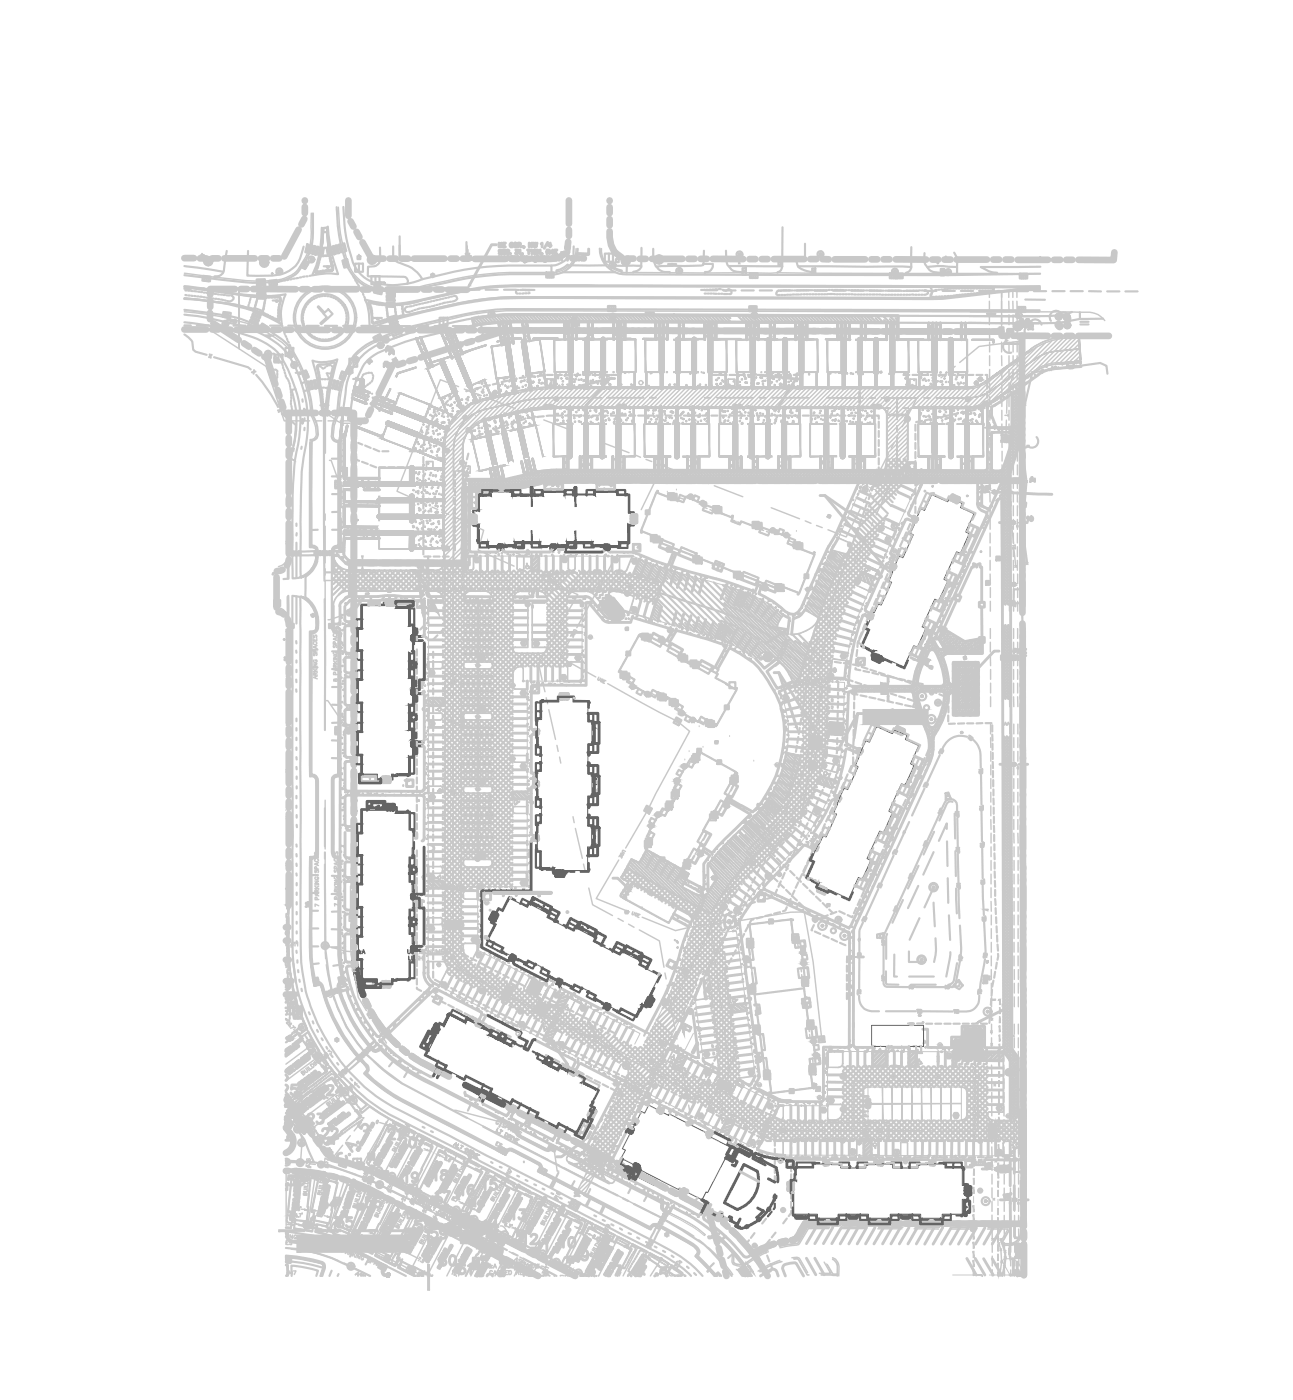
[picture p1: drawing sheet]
<svg xmlns="http://www.w3.org/2000/svg" width="114mm" height="124mm" viewBox="0 0 114 124" stroke-linecap="round" stroke-linejoin="round" font-family="sans-serif">
<!-- layer: PDF_Solid Fills -->
<g fill="#c7c8ca" stroke="#c7c8ca" stroke-width=".09">
<path d="M65.3 22.9l.1 .4h-.1z"/>
<path d="M78.5 61.1l.1 .5h-.2z"/>
<path d="M78.4 60.3h.2l-.1 .4z"/>
<path d="M32 49.2h.1l-.1 .4z"/>
<path d="M32 49.9l.1 .5h-.1z"/>
<path d="M82.8 93.9h.2l-.1 .4z"/>
<path d="M82.9 93l.1 .4h-.2z"/>
<path d="M39.3 82l1.4-.5v.5z"/>
<path d="M30.9 51.8h.1l-.1 .5z"/>
<path d="M30.9 50.5l.1 .4h-.1z"/>
<path d="M89.2 110.9h.1v.4z"/>
<path d="M89.2 110l.1 .5h-.1z"/>
<path d="M75.9 35.6h.2l-.1 .4z"/>
<path d="M76 34.4l.1 .4h-.2z"/>
<path d="M87.9 100.5h.2l-.1 .4z"/>
<path d="M88 99.1l.1 .5h-.2z"/>
<path d="M82.8 56.4h.1z"/>
<path d="M59.2 55.8v.1z"/>
<path d="M59.2 55.7v.1z"/>
<path d="M71.4 52.1h.1z"/>
<path d="M67.2 58.2h.1z"/>
<path d="M68.6 67.7h.1z"/>
<path d="M68.9 77.3h.1z"/>
<path d="M61 89.5h.1z"/>
<path d="M83.1 92.4v.1z"/>
<path d="M72.4 97h.1z"/>
<path d="M89.1 98.7h.1z"/>
<path d="M69 102.7v.1z"/>
<path d="M69 102.7h.1z"/>
<path d="M38.5 87.6h.1z"/>
<path d="M52.1 56.4h.1z"/>
<path d="M37.1 50.1h.1z"/>
<path d="M54.1 54.6l.8-.6z"/>
<path d="M54.1 54.6l.7-.6z"/>
<path d="M85.4 91.1v.5z"/>
<path d="M45.6 97.9l-.3 .6z"/>
<path d="M43.6 78.9h5.1v.1z"/>
<path d="M43.6 78.9h5.1z"/>
<path d="M38.7 94.5l-.2 .4z"/>
<path d="M38.7 94.5l-.2 .5z"/>
<path d="M45.3 97.8l-.2 .6z"/>
<path d="M45.3 97.8l-.3 .5z"/>
<path d="M71.4 77.5v.1z"/>
<path d="M72.4 78v.1z"/>
<path d="M88.8 102.2h.4z"/>
<path d="M49.4 100l-.3 .4z"/>
<path d="M46.9 98.6l-.3 .6z"/>
<path d="M46.9 98.6l-.3 .5z"/>
<path d="M43.7 34.8h.1z"/>
<path d="M41.5 38.2v-.1z"/>
<path d="M45.9 36.5h.1z"/>
<path d="M87.3 35.8l.2-.1z"/>
<path d="M88.4 35.1l.5-.3z"/>
<path d="M89.1 34.6l.4-.3z"/>
<path d="M89.7 34.2l.5-.4z"/>
<path d="M89.8 34.2l.4-.3z"/>
<path d="M89.1 32.4l.4-.3z"/>
<path d="M89.1 32.3l.4-.3z"/>
<path d="M88.4 32.8l.5-.3z"/>
<path d="M87.8 33.3l.4-.4z"/>
<path d="M41.7 35.7l.2-.1z"/>
<path d="M41.4 35.8l.3-.1z"/>
<path d="M38 35.8l-.6 1.5 .6-1.5z"/>
<path d="M47.3 37.6l.7 2.8z"/>
<path d="M88 103.3l.1 .1z"/>
<path d="M88.1 103.2v.2v-.2z"/>
<path d="M88.1 103.4v.2z"/>
<path d="M89.6 106l.1 .1z"/>
<path d="M89.7 106v.1v-.1z"/>
<path d="M89.7 106.1l-.1 .1z"/>
<path d="M89.5 67.5l.1 .1z"/>
<path d="M89.7 67.5l-.1 .1 .2-.1z"/>
<path d="M89.6 67.6l.1 .1z"/>
<path d="M87.7 43.4l.2 .1z"/>
<path d="M87.8 43.4l.1 .1z"/>
<path d="M87.9 43.4h.1l-.1 .1z"/>
<path d="M87.9 43.4v.1l.1-.1z"/>
<path d="M87.9 43.5v.2z"/>
<path d="M87.8 43.6l.1-.1z"/>
<path d="M89.6 46.1v.1z"/>
<path d="M89.6 46.1v.1l.1-.1z"/>
<path d="M89.6 46.2v.2h-.1z"/>
<path d="M89.6 46.2l-.1 .2z"/>
<path d="M67.8 52h.1z"/>
<path d="M59.2 48.6h.1z"/>
<path d="M69.7 47.3v.1z"/>
<path d="M69.3 47.3h.1z"/>
<path d="M61.2 44h.1z"/>
<path d="M71.1 84.3h.1z"/>
<path d="M57.7 73.1h.1z"/>
<path d="M60.6 67.9h.1z"/>
<path d="M60.3 67.7h.1z"/>
<path d="M61.4 63.7h.1z"/>
<path d="M56.1 60.8h.1z"/>
<path d="M58.3 72.1h.1z"/>
<path d="M60.4 63.2h.1z"/>
<path d="M68.4 47h.1z"/>
<path d="M62.2 44.6h.1z"/>
<path d="M67.2 93.8h.1z"/>
<path d="M62 75.6h.1z"/>
<path d="M58.6 56.5h.1z"/>
<path d="M89.6 51.5v.2z"/>
<path d="M89.7 51.6l-.1 .1 .1-.1z"/>
<path d="M25.3 80h.1z"/>
<path d="M25.3 80l.1 .1z"/>
<path d="M48.7 111.4l-.1 .2z"/>
<path d="M28.7 36.7h.1z"/>
<path d="M28.7 36.4h.1z"/>
<path d="M26.3 99.6l.2 .4h-.4z"/>
<path d="M26.7 100.9l.2 .3h-.4z"/>
<path d="M33.6 104.6l.2 .3h-.4z"/>
<path d="M26.5 102.6l.3 .4h-.5z"/>
<path d="M25.3 102.6l.1 .1h-.1z"/>
<path d="M31 111.8l.2 .3h-.4z"/>
<path d="M28.7 83.4l.2 .4h-.4z"/>
<path d="M25.8 91.9h.1z"/>
<path d="M25.7 91.9h.1z"/>
<path d="M57.3 34.2h.6z"/>
<path d="M86.8 42.3h.2z"/>
<path d="M80.1 41.8l-.1 .2z"/>
<path d="M80.1 41.6v.2z"/>
<path d="M57 97.6l.3 .2z"/>
<path d="M49 101.5v.1z"/>
<path d="M30.2 86.9l.1-.1z"/>
<path d="M63 77.6l.1 .1z"/>
<path d="M63 77.7h.1z"/>
<path d="M75.8 45.7l.1 .2h-.2zM75.7 45.9l.4 .2-.2-.2z"/>
<path d="M78.2 50.3l.1-.1 .1 .1zM78.2 50.3l.3 .3-.1-.3z"/>
<path d="M67 33.2l.4-.1zM67 33.2l.4 .1v-.1z"/>
<path d="M68.7 35.9l.2 .1h-.2zM68.7 36l-.1 .3 .3-.3z"/>
<path d="M51 34.2l.3-.1 .1 .1zM50.9 34.2h.5z"/>
<path d="M51.8 35.7l.1 .1h-.1zM51.8 35.8l-.2 .3 .3-.3z"/>
<path d="M68.1 74.6l.1 .1h-.2zM68 74.7l.4 .3-.2-.3z"/>
<path d="M67.5 73.2l.3 .1h-.3zM67.5 73.3l.4 .1z"/>
<path d="M32 52.9l.3-.3-.1 .3zM32 52.9l.2 .1v-.1z"/>
<path d="M51.6 100.9l.3-.2-.1 .2zM51.6 100.9v.1l.2-.1z"/>
<path d="M86.9 80.4h.5zM86.9 80.4h.5l-.1 .2z"/>
<path d="M81.6 58.7l.4 .1zM81.8 58.8l.2 .1v-.1z"/>
<path d="M80.9 58.3l.2 .1h-.2zM80.9 58.4l.4 .1-.2-.1z"/>
<path d="M81 58.4h1.2zM81 58.4l1 .5 .2-.5z"/>
<path d="M81.3 57.9l.9 .5h-1.1zM81.1 58.4h-.1h1.2z"/>
<path d="M77.9 60.4h.5v1zM77.9 60.4v1h.5z"/>
<path d="M86.4 90.4l.2-.1v.1zM86.2 90.5l.4-.1h-.2z"/>
<path d="M68 56.6l.1 .1h-.2zM67.7 56.9l.4-.2h-.2z"/>
<path d="M68 55.4h.5zM68 55.4h.5v.2z"/>
<path d="M49.2 51.8l.1-.1 .1 .1zM49.2 51.8l.4 .3-.2-.3z"/>
<path d="M49.1 50.7h.4zM49.1 50.7v.1l.4-.1z"/>
<path d="M50.5 92.8l.2 .1h-.3zM50.4 92.9l.5 .1-.2-.1z"/>
<path d="M50 94.1l.2-.1v.1zM50 94.1l.4 .3-.2-.3z"/>
<path d="M51.3 91.4h.4zM51.4 91.4l.3 .2v-.2z"/>
<path d="M51.9 90.1l.3 .4h-.2zM52 90.5l.1 .1 .1-.1z"/>
<path d="M37.3 54.2h.1zM37.3 54.2l.1 .4v-.4z"/>
<path d="M38.6 54.1h.1h.1zM38.6 54.1l.3 .4-.1-.4z"/>
<path d="M39.3 63.5l.5 .1h-.3zM39.5 63.6l.2 .2 .1-.2z"/>
<path d="M40.8 63l.1 .5h-.1zM40.8 63.5h.1z"/>
<path d="M71.8 64.3l.1-.1 .1 .1zM71.8 64.3l.3 .3-.1-.3z"/>
<path d="M70.4 64.3h.1zM70.4 64.3l.2 .4-.1-.4z"/>
<path d="M74.1 66.1l.2 .1h-.2zM74.1 66.2l-.1 .3 .3-.3z"/>
<path d="M75.4 65.3h.2zM75.4 65.3v.4l.2-.4z"/>
<path d="M76.3 64.1l5.7-1.3v1.3zM76.3 62.8v1.3l5.7-1.3z"/>
<path d="M88.9 103.6l.4 .1h-.4zM88.9 103.7h.4z"/>
<path d="M89.7 103.7l.4-.1v.1zM89.7 103.7h.4z"/>
<path d="M88.2 103.6l1.1-.5v.5zM88.2 103.1v.5l1.1-.5z"/>
<path d="M75.5 84.6h.4zM75.5 84.6l.4 .1v-.1z"/>
<path d="M89.9 37.8h.5h-.5zM89.9 37.8v.1l.5-.1z"/>
<path d="M86.9 37.8h.5zM86.9 37.8l.5 .1v-.1z"/>
<path d="M73.2 65l.1 .1zM73.2 65.1v.4l.1-.4z"/>
<path d="M73.1 66.1l.1 .4h-.2zM73 66.5l.2 .1z"/>
<path d="M71.5 65l1.2 .2h-1.1zM71.6 65.2l1 1.1 .1-1.1z"/>
<path d="M71.5 65l1 1.2h-1.1zM71.4 66.2l1.2 .1-.1-.1z"/>
<path d="M73.2 65.5l.4-.1zM73.2 65.5l.4 .1v-.1z"/>
<path d="M74 65.5l.5 .1h-.5zM74 65.6h.5z"/>
<path d="M73.2 65l1.4-1.1-.1 1.1zM73.2 65l1.3 .1v-.1z"/>
<path d="M73.3 63.8l1.3 .1h-1.3zM73.3 63.9l-.1 1.1 1.4-1.1z"/>
<path d="M47.6 88.2l.2 .1h-.3zM47.5 88.3l.4 .1-.1-.1z"/>
<path d="M48.5 88.7l.4 .2h-.2zM48.7 88.9l.2 .1v-.1z"/>
<path d="M47.1 89.5l1.6-.5-.3 .5zM47.1 89.5l1 .5 .3-.5z"/>
<path d="M47.6 88.4l1.1 .6h-1.4zM47.3 89l-.2 .5 1.6-.5z"/>
<path d="M48.1 88l.1 .1h-.1zM48.1 88.1l-.2 .3 .3-.3z"/>
<path d="M48.5 87.3l-.1 .3h-.1zM48.3 87.6l.1 .1v-.1z"/>
<path d="M47.1 86.5l1 .5h-.9zM47.2 87l.3 1.2 .6-1.2z"/>
<path d="M47.1 86.5l.2 1.2h-.8zM46.5 87.7l1 .5-.2-.5z"/>
<path d="M79.3 94.2l.4 .1h-.4zM79.3 94.3v.1l.4-.1z"/>
<path d="M80.3 94.3l.5-.1v.1zM80.3 94.3l.5 .1v-.1z"/>
<path d="M39.3 81.4l1.4 .1zM39.3 81.5v.5l1.4-.5z"/>
<path d="M39.1 82.1h.5zM39.1 82.1l.5 .1v-.1z"/>
<path d="M40.5 82.1h.4h-.4zM40.5 82.1v.1l.4-.1z"/>
<path d="M89.7 110l.7 1.3h-.6zM89.8 111.3h.6z"/>
<path d="M89.7 110h.6zM89.7 110l.7 1.3-.1-1.3z"/>
<path d="M66.4 112.5l.1-.1 .1 .1zM66.4 112.5l.3 .3-.1-.3z"/>
<path d="M66 111.7l.3 .3h-.2zM66.1 112l.1 .1 .1-.1z"/>
<path d="M65.2 112.3l.5-.3 .2 .3zM65.2 112.3l1.1 .6-.4-.6zM65.2 112.3l1.1 .6h-.7z"/>
<path d="M51.9 102.5l1.5 .1h-1.3zM52.1 102.6l1.1 .5 .2-.5z"/>
<path d="M52.2 102l1.1 .5h-1.4zM51.9 102.5l1.5 .1-.1-.1z"/>
<path d="M53 103.1l.1 .1h-.2zM52.9 103.2l.4 .1-.2-.1z"/>
<path d="M51.7 102.5l.4 .1h-.2zM51.9 102.6l.2 .2v-.2z"/>
<path d="M63.3 95.9l1.5 .1h-1.3zM63.5 96l1 .5 .3-.5z"/>
<path d="M63.6 95.3l1 .6h-1.3zM63.3 95.9l1.5 .1-.2-.1z"/>
<path d="M64.3 96.4l.2 .1h-.2zM64.3 96.5l.4 .1-.2-.1z"/>
<path d="M63.1 95.8l.4 .2h-.2zM63.3 96l.2 .1v-.1z"/>
<path d="M87.3 99.3h.6v1.4zM87.3 99.3v1.4h.6z"/>
<path d="M44.8 87.1l.5 .2h-.5zM44.8 87.3l-.1 1.2 .6-1.2z"/>
<path d="M44.8 87.1l-.1 1.2h-.5zM44.2 88.3l.5 .2v-.2z"/>
<path d="M44.8 88.4h.2h-.2zM44.8 88.4l-.1 .4 .3-.4z"/>
<path d="M45.5 87.2l-.1 .3h-.1zM45.3 87.5l.1 .1v-.1z"/>
<path d="M79.8 36.6l.4 .1h-.4zM79.8 36.7v.1l.4-.1z"/>
<path d="M78.4 36.7l.4-.1v.1zM78.4 36.7l.4 .1v-.1z"/>
<path d="M88.8 102.5h.4zM88.8 102.5h.4zM88.8 102.5h.4z"/>
<path d="M82.8 56.5h.1zM82.8 56.5h.1zM82.8 56.5h.1zM82.8 56.5h.1z"/>
<path d="M82.8 56.5h.1zM82.8 56.4l.1 .1z"/>
<path d="M82.8 56.4h.1zM82.8 56.4h.1zM82.8 56.4l.1 .1z"/>
<path d="M82.8 56.4h.1zM82.8 56.4h.1zM82.8 56.4h.1zM82.8 56.4h.1zM82.8 56.4h.1z"/>
<path d="M82.8 56.4h.1zM82.8 56.4h.1zM82.8 56.4h.1z"/>
<path d="M59.1 55.8h.1zM59.2 55.8v.1z"/>
<path d="M59.1 55.8h.1zM59.1 55.8h.1zM59.1 55.8h.1z"/>
<path d="M59.1 55.8h.1zM59.1 55.8h.1zM59.1 55.8h.1zM59.1 55.8h.1zM59.1 55.8h.1z"/>
<path d="M59.1 55.8h.1zM59.1 55.8h.1zM59.1 55.8h.1z"/>
<path d="M59.1 55.8h.1zM59.1 55.8h.1zM59.1 55.8h.1zM59.1 55.8h.1zM59.1 55.8h.1z"/>
<path d="M41.2 42.1h.1zM41.2 42.1h.1zM41.2 42.1h.1zM41.2 42.1h.1zM41.2 42.1h.1zM41.2 42.1h.1zM41.2 42.1h.1z"/>
<path d="M41.2 42.1h.1zM41.2 42.1h.1zM41.2 42.1h.1zM41.2 42.1h.1z"/>
<path d="M41.2 42.1h.1zM41.2 42.1h.1zM41.2 42l.1 .1z"/>
<path d="M41.2 42h.1zM41.2 42h.1zM41.2 42l.1 .1z"/>
<path d="M41.2 42h.1zM41.2 42h.1zM41.2 42h.1zM41.2 42h.1z"/>
<path d="M77.3 42.9h.1zM77.3 42.9h.1zM77.3 42.9h.1z"/>
<path d="M77.3 42.9h.1zM77.3 42.9h.1zM77.3 42.9h.1z"/>
<path d="M77.3 42.9h.1zM77.3 42.9h.1zM77.3 42.9h.1zM77.3 42.9h.1zM77.3 42.9h.1zM77.3 42.9h.1zM77.3 42.9h.1zM77.3 42.9h.1zM77.3 42.9h.1zM77.3 42.9h.1zM77.3 42.9h.1z"/>
<path d="M77.3 42.8l.1 .1zM77.3 42.9h.1z"/>
<path d="M77.3 42.8h.1zM77.3 42.8l.1 .1z"/>
<path d="M79 48.8h.1zM79 48.8h.1zM79 48.7l.1 .1z"/>
<path d="M79 48.7h.1zM79 48.7h.1zM79 48.7l.1 .1z"/>
<path d="M79 48.7h.1zM79 48.7h.1zM79 48.7h.1zM79 48.7h.1zM79 48.7h.1z"/>
<path d="M71.4 52.2h.1zM71.4 52.2h.1zM71.4 52.2h.1zM71.4 52.2h.1z"/>
<path d="M71.4 52.2h.1zM71.4 52.2h.1zM71.4 52.2h.1z"/>
<path d="M71.4 52.1h.1zM71.4 52.1h.1zM71.4 52.1h.1zM71.4 52.1l.1 .1zM71.4 52.1l.1 .1z"/>
<path d="M71.4 52.1h.1zM71.4 52.1h.1zM71.4 52.1h.1z"/>
<path d="M71.4 52.1h.1zM71.4 52.1h.1zM71.4 52.1h.1z"/>
<path d="M71.4 52.1h.1zM71.4 52.1h.1z"/>
<path d="M82.3 61.3h.1zM82.3 61.3h.1zM82.3 61.3h.1zM82.3 61.3h.1zM82.3 61.3h.1z"/>
<path d="M82.3 61.3h.1zM82.3 61.3h.1zM82.3 61.3h.1z"/>
<path d="M82.3 61.3h.1zM82.3 61.3h.1zM82.3 61.3h.1zM82.3 61.3h.1zM82.3 61.3h.1z"/>
<path d="M82.3 61.3h.1zM82.3 61.3h.1zM82.3 61.3h.1z"/>
<path d="M82.3 61.2h.1zM82.3 61.2l.1 .1zM82.3 61.2l.1 .1zM82.3 61.3h.1zM82.3 61.3h.1z"/>
<path d="M82.3 61.2h.1zM82.3 61.2h.1z"/>
<path d="M75.5 61.3h.1zM75.5 61.3h.1zM75.5 61.3h.1zM75.5 61.3l.1 .1zM75.5 61.3l.1 .1z"/>
<path d="M75.5 61.3h.1zM75.5 61.3h.1z"/>
<path d="M75.5 61.3h.1zM75.5 61.3h.1zM75.5 61.3h.1z"/>
<path d="M75.5 61.3h.1zM75.5 61.3h.1zM75.5 61.3h.1zM75.5 61.3h.1zM75.5 61.3h.1z"/>
<path d="M75.5 61.2h.1zM75.5 61.2h.1zM75.5 61.2h.1zM75.5 61.2h.1zM75.5 61.2l.1 .1zM75.5 61.2l.1 .1zM75.5 61.3h.1zM75.5 61.3h.1zM75.5 61.3h.1zM75.5 61.3h.1zM75.5 61.3h.1z"/>
<path d="M67.2 58.2h.1zM67.2 58.2h.1zM67.2 58.2h.1zM67.2 58.2h.1zM67.2 58.2l.1 .1zM67.2 58.2l.1 .1z"/>
<path d="M67.2 58.2h.1zM67.2 58.2h.1zM67.2 58.2h.1zM67.2 58.2h.1zM67.2 58.2h.1z"/>
<path d="M67.2 58.2h.1zM67.2 58.2h.1zM67.2 58.2h.1z"/>
<path d="M67.2 58.2h.1zM67.2 58.2h.1zM67.2 58.2h.1zM67.2 58.2h.1zM67.2 58.2h.1z"/>
<path d="M67.2 58.2h.1zM67.2 58.2h.1z"/>
<path d="M67.2 58.2h.1zM67.2 58.2h.1zM67.2 58.2h.1z"/>
<path d="M68.6 67.7h.1zM68.6 67.7h.1z"/>
<path d="M68.6 67.7h.1zM68.6 67.7h.1zM68.6 67.7h.1z"/>
<path d="M68.6 67.6l.1 .1zM68.6 67.6l.1 .1z"/>
<path d="M68.9 77.4h.1zM68.9 77.4h.1zM68.9 77.4h.1zM68.9 77.4h.1z"/>
<path d="M68.9 77.4h.1zM68.9 77.4h.1z"/>
<path d="M68.9 77.4h.1zM68.9 77.4h.1zM68.9 77.4h.1z"/>
<path d="M68.9 77.3h.1zM68.9 77.3h.1zM68.9 77.3h.1zM68.9 77.3h.1zM68.9 77.3h.1zM68.9 77.3l.1 .1zM68.9 77.3l.1 .1z"/>
<path d="M64.4 81.5l.1 .1zM64.4 81.6h.1zM64.4 81.6h.1zM64.4 81.6h.1zM64.4 81.6h.1z"/>
<path d="M64.4 81.5h.1zM64.4 81.5h.1z"/>
<path d="M64.4 81.5h.1zM64.4 81.5h.1z"/>
<path d="M64.4 81.5h.1zM64.4 81.5h.1z"/>
<path d="M64.4 81.5h.1zM64.4 81.5h.1z"/>
<path d="M64.4 81.5h.1zM64.4 81.5h.1z"/>
<path d="M61 89.6h.1zM61 89.6h.1zM61 89.6h.1zM61 89.6h.1zM61 89.6h.1zM61 89.6h.1z"/>
<path d="M61 89.5h.1zM61 89.5h.1zM61 89.5h.1zM61 89.5h.1zM61 89.5h.1zM61 89.5l.1 .1zM61 89.5l.1 .1zM61 89.6h.1zM61 89.6h.1z"/>
<path d="M61 89.5h.1zM61 89.5h.1z"/>
<path d="M83.1 92.4h.1zM83.1 92.4h.1z"/>
<path d="M83.1 92.4h.1zM83.1 92.4h.1zM83.1 92.4h.1z"/>
<path d="M83.1 92.4h.1zM83.1 92.4h.1zM83.1 92.4h.1zM83.1 92.4h.1z"/>
<path d="M67.1 96h.1zM67.1 96h.1z"/>
<path d="M67.1 95.9h.1zM67.1 95.9h.1zM67.1 95.9l.1 .1zM67.1 95.9l.1 .1zM67.1 96h.1zM67.1 96h.1zM67.1 96h.1zM67.1 96h.1zM67.1 96h.1zM67.1 96h.1z"/>
<path d="M72.4 97.1h.1zM72.4 97.1h.1zM72.4 97.1h.1zM72.4 97.1h.1zM72.4 97.1h.1zM72.4 97.1h.1z"/>
<path d="M72.4 97h.1zM72.4 97h.1zM72.4 97h.1zM72.4 97l.1 .1zM72.4 97l.1 .1zM72.4 97.1h.1zM72.4 97.1h.1zM72.4 97.1h.1zM72.4 97.1h.1zM72.4 97.1h.1zM72.4 97.1h.1z"/>
<path d="M89.1 98.7h.1zM89.1 98.7h.1zM89.1 98.7h.1zM89.1 98.7h.1zM89.1 98.7h.1zM89.1 98.7l.1 .1zM89.1 98.7l.1 .1zM89.1 98.8h.1zM89.1 98.8h.1zM89.1 98.8h.1zM89.1 98.8h.1z"/>
<path d="M89.1 98.7h.1zM89.1 98.7h.1z"/>
<path d="M89.1 98.7h.1zM89.1 98.7h.1z"/>
<path d="M80 102.8h.1zM80 102.8h.1zM80 102.8h.1zM80 102.8h.1zM80 102.8h.1z"/>
<path d="M80 102.8h.1zM80 102.8h.1zM80 102.8h.1z"/>
<path d="M80 102.7h.1zM80 102.7h.1zM80 102.7h.1zM80 102.7h.1zM80 102.7h.1zM80 102.7h.1zM80 102.7l.1 .1zM80 102.7l.1 .1zM80 102.8h.1zM80 102.8h.1z"/>
<path d="M69 102.7h.1zM69 102.7h.1zM69 102.7h.1z"/>
<path d="M69 102.7h.1zM69 102.7h.1zM69 102.7h.1zM69 102.7h.1zM69 102.7h.1z"/>
<path d="M54 103.2h.1zM54.1 103.2v.1z"/>
<path d="M54 103.2h.2zM54 103.2h.2zM54 103.2h.2z"/>
<path d="M54.1 103.2h.1zM54 103.2h.2zM54 103.2h.2zM54 103.2h.2zM54 103.2h.2zM54 103.2h.2z"/>
<path d="M54.4 95.9h.1zM54.4 95.9h.1zM54.4 95.9h.1zM54.4 95.9h.1z"/>
<path d="M54.4 95.9h.1zM54.4 95.9h.1z"/>
<path d="M54.4 95.9h.1zM54.4 95.9h.1z"/>
<path d="M54.4 95.9h.1zM54.4 95.9h.1z"/>
<path d="M54.4 95.8l.1 .1zM54.4 95.9h.1z"/>
<path d="M54.4 95.8h.1zM54.4 95.8h.1zM54.4 95.8l.1 .1z"/>
<path d="M54.4 95.8h.1zM54.4 95.8h.1z"/>
<path d="M38.5 87.7h.1zM38.5 87.7h.1z"/>
<path d="M38.5 87.7h.1zM38.5 87.7h.1zM38.5 87.7h.1zM38.5 87.7h.1zM38.5 87.7h.1zM38.5 87.7h.1zM38.5 87.7h.1zM38.5 87.7h.1zM38.5 87.7h.1zM38.5 87.7h.1zM38.5 87.7h.1z"/>
<path d="M38.5 87.6h.1zM38.5 87.6l.1 .1zM38.5 87.6l.1 .1z"/>
<path d="M43 79.9h.1zM43 79.9h.1zM43 79.9h.1z"/>
<path d="M43 79.9h.1zM43 79.9h.1z"/>
<path d="M43 79.9h.1zM43 79.9h.1zM43 79.9h.1zM43 79.9h.1zM43 79.9h.1zM43 79.9h.1zM43 79.9h.1zM43 79.9h.1z"/>
<path d="M43 79.8h.1zM43 79.8h.1zM43 79.8h.1zM43 79.8h.1zM43 79.8h.1zM43 79.8l.1 .1zM43 79.8l.1 .1zM43 79.9h.1zM43 79.9h.1zM43 79.9h.1zM43 79.9h.1zM43 79.9h.1z"/>
<path d="M43 79.8h.1zM43 79.8h.1zM43 79.8h.1z"/>
<path d="M42.2 69.8h.1zM42.2 69.8h.1zM42.2 69.8h.1zM42.2 69.8h.1zM42.2 69.8h.1zM42.2 69.8l.1 .1z"/>
<path d="M42.2 69.8h.1zM42.2 69.8h.1zM42.2 69.8h.1zM42.2 69.8h.1zM42.2 69.8h.1zM42.2 69.8h.1z"/>
<path d="M42.2 69.8h.1zM42.2 69.8h.1z"/>
<path d="M42.2 69.8h.1zM42.2 69.8h.1zM42.2 69.8h.1zM42.2 69.8h.1zM42.2 69.8h.1z"/>
<path d="M42.2 69.8h.1zM42.2 69.8h.1z"/>
<path d="M42.2 69.8h.1zM42.2 69.8h.1zM42.2 69.8h.1zM42.2 69.8h.1zM42.2 69.8h.1zM42.2 69.8h.1zM42.2 69.8h.1z"/>
<path d="M42.2 63.4h.1zM42.2 63.4h.1zM42.2 63.4h.1zM42.2 63.4h.1zM42.2 63.4l.1 .1z"/>
<path d="M42.2 63.4h.1zM42.2 63.4h.1zM42.2 63.4h.1z"/>
<path d="M42.2 63.4h.1zM42.2 63.4h.1zM42.2 63.4h.1z"/>
<path d="M42.2 63.4h.1zM42.2 63.4h.1z"/>
<path d="M42.2 63.4h.1zM42.2 63.4h.1zM42.2 63.4h.1z"/>
<path d="M42.2 63.3l.1 .1zM42.2 63.3l.1 .1z"/>
<path d="M52.1 56.3l.1 .1zM52.1 56.4h.1zM52.1 56.4h.1zM52.1 56.4h.1zM52.1 56.4h.1zM52.1 56.4h.1zM52.1 56.4h.1zM52.1 56.4h.1zM52.1 56.4h.1zM52.1 56.4h.1z"/>
<path d="M52.1 56.3h.1zM52.1 56.3h.1zM52.1 56.3l.1 .1z"/>
<path d="M52.1 56.3h.1zM52.1 56.3h.1zM52.1 56.3h.1z"/>
<path d="M42.2 58.9h.1zM42.2 58.9h.1zM42.2 58.9h.1zM42.2 58.9h.1zM42.2 58.9h.1zM42.2 58.9h.1zM42.2 58.9h.1z"/>
<path d="M42.2 58.9h.1zM42.2 58.9h.1zM42.2 58.9h.1z"/>
<path d="M42.2 58.8h.1zM42.2 58.8h.1zM42.2 58.8h.1zM42.2 58.8l.1 .1zM42.2 58.8l.1 .1z"/>
<path d="M42.2 58.8h.1zM42.2 58.8h.1zM42.2 58.8h.1z"/>
<path d="M42.2 58.8h.1zM42.2 58.8h.1z"/>
<path d="M37 50.1l.2 .1zM37 50.2h.2zM37 50.2h.2zM37 50.2h.2zM37 50.2h.1z"/>
<path d="M37.1 50.1h.1zM37 50.1l.2 .1z"/>
<path d="M55.4 78.5l.1-.1v.1zM55.4 78.5l.3 .3-.2-.3z"/>
<path d="M65 81.6l.1 .3zM65 81.6l.1 .3z"/>
<path d="M53.4 53.8l.4 .4zM53.4 53.8l.4 .4z"/>
<path d="M53.8 54.2l.3 .4zM53.8 54.2l.3 .4z"/>
<path d="M53.4 53.8h.1zM53.4 53.8l.7 .7zM53.4 53.8l.7 .7z"/>
<path d="M53.4 53.8l.4 .4zM53.4 53.8l.4 .4z"/>
<path d="M53.8 54.2l.3 .4zM53.8 54.2l.3 .4z"/>
<path d="M54.1 54.6l.7-.6zM54.1 54.6h.1z"/>
<path d="M54.2 53.1l.2 .3zM54.2 53.1l.2 .3z"/>
<path d="M54.4 53.4l.5 .6zM54.4 53.4l.5 .6z"/>
<path d="M54.2 53.1l.2 .3zM54.2 53.1l.2 .3z"/>
<path d="M54.4 53.4l.5 .6zM54.4 53.4l.5 .6z"/>
<path d="M54.1 53.2h.1zM54.1 53.2l.3 .2zM54.1 53.2l.3 .2zM54.3 53.4h.1z"/>
<path d="M54.3 53.4h.1zM54.3 53.4l.6 .6zM54.3 53.4l.6 .6zM54.8 54h.1z"/>
<path d="M84.5 92.1h.9zM84.5 92.1h.9z"/>
<path d="M84.5 92.1h.9zM84.5 92.1h.9z"/>
<path d="M84.6 92.1l.8 .1zM84.6 92.1l.8 .1z"/>
<path d="M85.4 91.2h1.2zM85.4 91.2h1.2z"/>
<path d="M85.4 91.1l1.3 .1zM85.4 91.1l1.3 .1z"/>
<path d="M85.5 91.2h1.1zM85.5 91.2h1.1z"/>
<path d="M86.6 91.2l.1 1.4zM86.6 91.2l.1 1.4zM86.6 92.6l.1 .6zM86.6 92.6l.1 .6z"/>
<path d="M86.6 91.2v1.4zM86.6 91.2v1.4zM86.6 92.6v.6zM86.6 92.6v.6z"/>
<path d="M86.7 91.1v1.5zM86.7 91.1v1.5zM86.7 92.6v.6zM86.7 92.6v.6z"/>
<path d="M84.5 92.1v.5zM84.5 92.1v.5zM84.5 92.6v.6zM84.5 92.6v.6z"/>
<path d="M84.5 92.1v.5zM84.5 92.1v.5zM84.5 92.6v.6zM84.5 92.6v.6z"/>
<path d="M84.5 92.1l.1 .5zM84.5 92.1l.1 .5zM84.5 92.6l.1 .6zM84.5 92.6l.1 .6z"/>
<path d="M85.4 91.2v.9zM85.4 91.2v.9z"/>
<path d="M85.4 91.9v.1zM85.4 91.9v.1zM85.4 92v.1zM85.4 92v.1z"/>
<path d="M85.4 91.6v.2zM85.4 91.6v.2z"/>
<path d="M85.4 91.2l.1 .9zM85.4 91.2l.1 .9z"/>
<path d="M85.4 92.1l.1 .8zM85.4 92.1l.1 .8zM85.4 92.9l.1 .3zM85.4 92.9l.1 .3z"/>
<path d="M49.6 100.1l-.2 .5zM49.6 100.1l-.2 .5z"/>
<path d="M47.1 98.8l-.2 .5zM47.1 98.8l-.3 .5z"/>
<path d="M38.9 94.7l-.2 .4zM38.9 94.7l-.2 .4z"/>
<path d="M31 85.4h.6zM31 85.4h.6z"/>
<path d="M30.9 82.6l.6-.1zM30.9 82.5h.6z"/>
<path d="M30.9 80.8h.5zM30.9 80.8h.5z"/>
<path d="M30.9 77.9h.4zM30.9 77.9h.4z"/>
<path d="M31 76.2h.3zM31 76.2h.3z"/>
<path d="M30.9 67.3h.6zM30.9 67.3h.6z"/>
<path d="M30.9 64.5h.6zM30.9 64.5h.6z"/>
<path d="M30.9 62.7h.6zM30.9 62.7h.6z"/>
<path d="M30.9 59.8h.5zM30.9 59.8h.5z"/>
<path d="M30.9 58.1h.4zM30.9 58.1h.4z"/>
<path d="M30.9 55.3h.4zM30.9 55.3h.4z"/>
<path d="M40.9 50v.6zM40.9 50v.6z"/>
<path d="M40.9 50.8v.6zM40.9 50.8v.6z"/>
<path d="M40.9 51.6v.6zM40.9 51.6v.6z"/>
<path d="M40.2 52.3h.5zM40.2 52.3h.5z"/>
<path d="M40.2 52.3h.5zM40.2 52.3h.5z"/>
<path d="M39.4 52.3h.5zM39.4 52.3h.5z"/>
<path d="M38.6 52.3h.5zM38.6 52.3h.5z"/>
<path d="M37.8 52.3h.5zM37.8 52.3h.5z"/>
<path d="M37 52.3h.5zM37 52.3h.5z"/>
<path d="M36.2 52.3h.5zM36.2 52.3h.5z"/>
<path d="M35.4 52.3h.5zM35.4 52.3h.5z"/>
<path d="M34.5 52.3h.6zM34.5 52.3h.6z"/>
<path d="M33.7 52.3h.6zM33.7 52.3h.6z"/>
<path d="M32.9 52.3h.6zM32.9 52.3h.6z"/>
<path d="M32.1 52.3h.6zM32.1 52.3h.6z"/>
<path d="M31.3 52.3h.6zM31.3 52.3h.6z"/>
<path d="M39.1 48.6l.2 .2zM39.1 48.6l.2 .2z"/>
<path d="M39.2 48.8l.1 .4zM39.2 48.8l.1 .4z"/>
<path d="M39.2 49.4l.1 .4zM39.2 49.4l.1 .4z"/>
<path d="M37.8 50.5l.6-.1zM37.8 50.4h.6z"/>
<path d="M37 50.5l.6-.1zM37 50.4h.6z"/>
<path d="M36.2 50.5l.5-.1zM36.2 50.4h.5z"/>
<path d="M32.2 50.4h.5zM32.2 50.4h.5z"/>
<path d="M31.3 50.4h.6zM31.3 50.4h.6z"/>
<path d="M60.3 91.3l.2-.1zM60.3 91.3l.2 .4v-.4z"/>
<path d="M86 59.5l.1 .1h-.2zM85.9 59.6l-.2 .3 .4-.3z"/>
<path d="M78.3 41.6l.1 .7v-.7zM78.3 41.6l.1 .7h-.1z"/>
<path d="M78.5 41.6l.2 .7v-.7zM78.5 41.6l.2 .7h-.2z"/>
<path d="M78.8 41.6l.2 .7v-.7zM78.8 41.6l.2 .7h-.2z"/>
<path d="M79.1 41.6l.2 .7v-.7zM79.1 41.6l.2 .7h-.2z"/>
<path d="M79.4 41.6l.2 .7v-.7zM79.4 41.6l.2 .7h-.2z"/>
<path d="M79.7 41.6l.2 .7v-.7zM79.7 41.6l.2 .7h-.2z"/>
<path d="M62.1 79.2l.3 .1h-.4zM62 79.3l.4 .1zM62 79.3l.4 .1zM62.1 79.4l.3 .1v-.1z"/>
<path d="M62 79.5l.3 .1h-.4zM61.9 79.6h.4zM61.9 79.6h.4zM61.9 79.6l.4 .2v-.2z"/>
<path d="M61.9 79.7l.3 .2h-.4zM61.8 79.9h.4zM61.8 79.9h.4zM61.8 79.9l.3 .1 .1-.1z"/>
<path d="M61.8 80l.3 .2h-.4zM61.7 80.2h.4zM61.7 80.2h.4zM61.7 80.2l.3 .1 .1-.1z"/>
<path d="M61.6 80.3l.4 .1h-.4zM61.6 80.4h.4zM61.6 80.4h.4zM61.6 80.4l.3 .2 .1-.2z"/>
<path d="M61.5 80.6l.3 .1h-.3zM61.5 80.7h.4zM61.5 80.7h.4zM61.5 80.7l.3 .1 .1-.1z"/>
<path d="M61.4 80.8l.3 .1h-.3zM61.4 80.9l.3 .1zM61.4 80.9l.3 .1zM61.4 81l.3 .1v-.1z"/>
<path d="M61.3 81.1l.3 .1h-.3zM61.3 81.2h.3zM61.3 81.2h.3zM61.3 81.2l.3 .2v-.2z"/>
<path d="M73.2 60h.1zM73.2 60h.1v.3z"/>
<path d="M73.2 60l.1 .3h-.1zM73.2 60.3h.1z"/>
<path d="M72.9 60h.1zM72.9 60l.1 .3v-.3zM72.9 60l.1 .3h-.1zM72.9 60.3h.1z"/>
<path d="M72.6 60h.1zM72.6 60h.1l.1 .4z"/>
<path d="M72.6 60l.2 .4h-.2zM72.6 60.4h.2z"/>
<path d="M72.3 60.1l.1-.1zM72.3 60.1l.2 .3-.1-.3zM72.3 60.1l.2 .3h-.2zM72.3 60.4h.2z"/>
<path d="M72 60.1h.2zM72 60.1l.2 .3v-.3zM72 60.1l.2 .3h-.1zM72.1 60.4h.1z"/>
<path d="M71.7 60.1h.2zM71.7 60.1l.2 .4v-.4zM71.7 60.1l.2 .4h-.1zM71.8 60.5h.1z"/>
<path d="M71.4 60.1h.2zM71.4 60.1l.2 .4v-.4zM71.4 60.1l.2 .4h-.1zM71.5 60.5h.1z"/>
<path d="M71.2 60.2h.1zM71.2 60.2l.1 .3v-.3zM71.2 60.2l.1 .3h-.1zM71.2 60.5h.1z"/>
<path d="M70.9 60.2h.1zM70.9 60.2l.2 .4-.1-.4zM70.9 60.2l.2 .4h-.2zM70.9 60.6h.2z"/>
<path d="M70.6 60.2h.1zM70.6 60.2h.1l.1 .4z"/>
<path d="M70.6 60.2l.2 .4h-.2zM70.6 60.6h.2z"/>
<path d="M70.3 60.3h.1zM70.3 60.3l.2 .3-.1-.3zM70.3 60.3l.2 .3h-.2zM70.3 60.6h.2z"/>
<path d="M69.4 56.5l.3 .1h-.3zM69.4 56.6h.4zM69.4 56.6h.4zM69.4 56.6l.3 .2 .1-.2z"/>
<path d="M69.3 56.7l.3 .2h-.3zM69.3 56.9h.3zM69.3 56.9h.3zM69.3 56.9l.3 .1v-.1z"/>
<path d="M69.2 57l.3 .1h-.3zM69.2 57.1h.3zM69.2 57.1h.3zM69.2 57.1l.3 .2v-.2z"/>
<path d="M69.1 57.3l.3 .1h-.4zM69 57.4h.4zM69 57.4h.4zM69.1 57.4l.3 .1v-.1z"/>
<path d="M69 57.5l.3 .2h-.4zM68.9 57.7h.4zM68.9 57.7h.4zM68.9 57.7l.3 .1 .1-.1z"/>
<path d="M68.9 57.8l.3 .1h-.4zM68.8 57.9h.4zM68.8 57.9h.4zM68.8 57.9l.3 .2 .1-.2z"/>
<path d="M68.7 58.1l.3 .1h-.3zM68.7 58.2h.4zM68.7 58.2h.4zM68.7 58.2l.3 .1 .1-.1z"/>
<path d="M47.1 52h.4l-.4 .2zM47.1 52.2h.4v-.2z"/>
<path d="M39.2 78.2l.1 .4h-.1zM39.2 78.6h.1z"/>
<path d="M39.2 78.2h.1zM39.2 78.2l.1 .4v-.4z"/>
<path d="M39.5 78.2l.1 .4h-.2zM39.4 78.6h.2z"/>
<path d="M39.5 78.2l.1 .1zM39.5 78.3l.1 .3v-.3z"/>
<path d="M39.8 78.3l.1 .3h-.2zM39.7 78.6h.2z"/>
<path d="M39.8 78.3h.1zM39.8 78.3l.1 .3v-.3z"/>
<path d="M40 78.3l.2 .4h-.2zM40 78.7h.2z"/>
<path d="M40 78.3h.2zM40 78.3l.2 .4v-.4z"/>
<path d="M40.3 78.4l.1 .3h-.1zM40.3 78.7h.1z"/>
<path d="M40.3 78.4h.2zM40.3 78.4l.1 .3 .1-.3z"/>
<path d="M40.6 78.4l.1 .3h-.1zM40.6 78.7l.1 .1z"/>
<path d="M40.6 78.4h.2zM40.6 78.4l.1 .4 .1-.4z"/>
<path d="M40.9 78.4l.1 .4h-.1zM40.9 78.8h.1z"/>
<path d="M40.9 78.4h.1zM40.9 78.4l.1 .4v-.4z"/>
<path d="M76.4 99.2h.4l-.4 .2zM76.4 99.4h.4v-.2z"/>
<path d="M76.4 99.5h.4l-.4 .1zM76.4 99.6h.4v-.1z"/>
<path d="M76.4 99.8h.4l-.4 .1zM76.4 99.9h.4v-.1z"/>
<path d="M76.4 100.1h.4l-.4 .1zM76.4 100.2h.4v-.1z"/>
<path d="M76.4 100.4h.4l-.4 .1zM76.4 100.5h.4v-.1z"/>
<path d="M76.4 100.7h.4l-.4 .1zM76.4 100.8h.4v-.1z"/>
<path d="M67.9 98.9l.3 .1h-.3zM67.9 99h.3zM67.9 99h.3zM67.9 99l.3 .2v-.2z"/>
<path d="M67.8 99.1l.3 .2h-.3zM67.8 99.3h.3zM67.8 99.3h.3zM67.8 99.3l.3 .1v-.1z"/>
<path d="M67.7 99.4l.3 .1h-.4zM67.6 99.5h.4zM67.6 99.5h.4zM67.7 99.5l.2 .2 .1-.2z"/>
<path d="M67.6 99.6l.2 .2h-.3zM67.5 99.8h.4zM67.5 99.8h.4zM67.5 99.8l.3 .1 .1-.1z"/>
<path d="M67.4 99.9l.3 .1h-.3zM67.4 100l.4 .1zM67.4 100l.4 .1zM67.4 100.1l.3 .1 .1-.1z"/>
<path d="M67.3 100.2l.3 .1h-.4zM67.2 100.3h.4zM67.2 100.3h.4zM67.3 100.3l.3 .1v-.1z"/>
<path d="M49.3 89.3l.3 .1h-.4zM49.2 89.4h.4zM49.2 89.4h.4zM49.3 89.4l.3 .1v-.1z"/>
<path d="M49.2 89.5l.3 .2h-.4zM49.1 89.7h.4zM49.1 89.7h.4zM49.2 89.7l.2 .1 .1-.1z"/>
<path d="M49.1 89.8l.3 .1h-.4zM49 89.9h.4zM49 89.9h.4zM49 89.9l.3 .2 .1-.2z"/>
<path d="M49 90l.3 .2h-.4zM48.9 90.2h.4zM48.9 90.2h.4zM48.9 90.2l.3 .1 .1-.1z"/>
<path d="M48.8 90.3l.3 .1h-.3zM48.8 90.4l.3 .1zM48.8 90.4l.3 .1zM48.8 90.5l.3 .1v-.1z"/>
<path d="M48.7 90.6l.3 .1h-.3zM48.7 90.7h.3zM48.7 90.7h.3zM48.7 90.7l.3 .1v-.1z"/>
<path d="M58.3 91.9l.1 .1h-.1zM58.3 92v.3l.1-.3z"/>
<path d="M58.6 92l-.1 .4h-.1zM58.4 92.4h.1z"/>
<path d="M58.6 92l.1 .1zM58.6 92.1l-.1 .3 .2-.3z"/>
<path d="M58.8 92.2v.3h-.1zM58.7 92.5l.1 .1z"/>
<path d="M58.8 92.2h.1h-.1zM58.8 92.2v.4l.1-.4z"/>
<path d="M58.3 93.7l.2 .1h-.3zM58.2 93.8h.4zM58.2 93.8h.4zM58.3 93.8l.2 .2 .1-.2z"/>
<path d="M58.1 94l.3 .1h-.3zM58.1 94.1h.4zM58.1 94.1h.4zM58.1 94.1l.3 .1 .1-.1z"/>
<path d="M58 94.2l.3 .1h-.3zM58 94.3l.3 .1zM58 94.3l.3 .1zM58 94.4l.3 .1v-.1z"/>
<path d="M57.9 94.5l.2 .1h-.3zM57.8 94.6h.4zM57.8 94.6h.4zM57.9 94.6l.2 .2 .1-.2z"/>
<path d="M57.8 94.7l.2 .1h-.3zM57.7 94.8l.4 .1zM57.7 94.8l.4 .1zM57.7 94.9l.3 .1 .1-.1z"/>
<path d="M57.6 95l.3 .1h-.3zM57.6 95.1h.3zM57.6 95.1h.3zM57.6 95.1l.3 .2v-.2z"/>
<path d="M57.5 95.2l.2 .1h-.3zM57.4 95.3l.4 .1zM57.4 95.3l.4 .1zM57.5 95.4l.2 .1 .1-.1z"/>
<path d="M55.4 95.7l-.1 .3h-.1zM55.2 96l.1 .1z"/>
<path d="M55.4 95.7l.1 .1zM55.4 95.8l-.1 .3 .2-.3z"/>
<path d="M55.6 95.9v.3h-.1zM55.5 96.2h.1z"/>
<path d="M55.6 95.9h.2zM55.6 95.9v.3l.2-.3z"/>
<path d="M55.9 96v.3h-.2zM55.7 96.3l.1 .1 .1-.1z"/>
<path d="M55.9 96h.1zM55.9 96l-.1 .4 .2-.4z"/>
<path d="M56.1 96.1v.3h-.1zM56 96.4l.1 .1z"/>
<path d="M56.1 96.1l.2 .1zM56.1 96.2v.3l.2-.3z"/>
<path d="M56.4 96.2v.4h-.2zM56.2 96.6h.1h.1z"/>
<path d="M56.4 96.2l.1 .1h-.1zM56.4 96.3l-.1 .3 .2-.3z"/>
<path d="M56.6 96.4v.3h-.1zM56.5 96.7l.1 .1z"/>
<path d="M56.6 96.4h.2zM56.6 96.4v.4l.2-.4z"/>
<path d="M43.6 79h5.1zM43.6 78.9l5.1 .1h-5.1z"/>
<path d="M30.9 57.8h.4zM30.9 57.8h.4z"/>
<path d="M30.9 62.4h.6zM30.9 62.4h.6z"/>
<path d="M51.6 95.5v-.1zM51.6 95.5l-.1 .2 .1-.2z"/>
<path d="M50.2 94.8l1.4 .6h-.1zM51.5 95.4h.1z"/>
<path d="M50.2 94.7l.2 .1h-.2zM50.2 94.8l1.4 .6-1.2-.6z"/>
<path d="M71.3 77.6h.2zM71.3 77.6l.7 .2zM71.3 77.6l.7 .2zM71.8 77.8h.2z"/>
<path d="M71.9 77.9l.1-.1zM71.9 77.9h.1zM71.9 77.9h.1zM71.9 77.9h.1z"/>
<path d="M71.9 77.9h.2zM71.9 77.9l.4 .2zM71.9 77.9l.4 .2zM72.2 78.1h.2h-.1z"/>
<path d="M72.4 78l-.1 .1zM72.3 78.1h.1z"/>
<path d="M72.4 78l.1 .1zM72.4 78.1h.1z"/>
<path d="M65.3 81.6l.1 .3zM65.3 81.6l.1 .3z"/>
<path d="M88.8 102.2h.4zM88.8 102.2l.4 .1z"/>
<path d="M31 85.1h.6zM31 85.1h.6z"/>
<path d="M30.9 82.3h.6zM30.9 82.3h.6z"/>
<path d="M30.9 80.5h.5zM30.9 80.5h.5z"/>
<path d="M30.9 77.7l.4-.1zM30.9 77.6h.4z"/>
<path d="M31 75.9h.3zM31 75.9h.3z"/>
<path d="M31.1 73.1h.2zM31.1 73.1h.2z"/>
<path d="M30.9 67h.6zM30.9 67h.6z"/>
<path d="M30.9 64.2h.6zM30.9 64.2h.6z"/>
<path d="M30.9 59.6l.5-.1zM30.9 59.5h.5z"/>
<path d="M30.9 55h.4zM30.9 55h.4z"/>
<path d="M76.8 97.6h8.2zM76.8 97.6h8.2z"/>
<path d="M84 96.2l.1 2.9zM84 96.2l.1 2.9z"/>
<path d="M83.2 96.2v2.9zM83.2 96.2v2.9z"/>
<path d="M82.3 96.2v2.9zM82.3 96.2v2.9z"/>
<path d="M81.4 96.2l.1 2.9zM81.4 96.2l.1 2.9z"/>
<path d="M80.6 96.2v2.9zM80.6 96.2v2.9z"/>
<path d="M79.7 96.2l.1 2.9zM79.7 96.2l.1 2.9z"/>
<path d="M78.9 96.2v2.9zM78.9 96.2v2.9z"/>
<path d="M78 96.2v2.9zM78 96.2v2.9z"/>
<path d="M86.8 42.6l3.6-.1v.1zM86.8 42.5v.1l3.6-.1z"/>
<path d="M85.7 42.6l.6-.1v.1zM85.7 42.5v.1l.6-.1z"/>
<path d="M84.7 42.6l.5-.1v.1zM84.7 42.5v.1l.5-.1z"/>
<path d="M81.4 42.6l2.7-.1v.1zM81.4 42.5v.1l2.7-.1z"/>
<path d="M80.3 42.6l.6-.1v.1zM80.3 42.5v.1l.6-.1z"/>
<path d="M79.3 42.6l.5-.1v.1zM79.3 42.5v.1l.5-.1z"/>
<path d="M76 42.6l2.7-.1v.1zM76 42.5v.1l2.7-.1z"/>
<path d="M75 42.6l.5-.1v.1zM75 42.5v.1l.5-.1z"/>
<path d="M73.9 42.6l.5-.1v.1zM73.9 42.5v.1l.5-.1z"/>
<path d="M70.7 42.6l2.6-.1v.1zM70.7 42.6h2.6z"/>
<path d="M70.7 42.5h2.6zM70.7 42.5v.1l2.6-.1z"/>
<path d="M69.6 42.6l.5-.1v.1zM69.6 42.5v.1l.5-.1z"/>
<path d="M68.5 42.6l.5-.1v.1zM68.5 42.5v.1l.5-.1z"/>
<path d="M65.3 42.6l2.7-.1v.1zM65.3 42.5v.1l2.7-.1z"/>
<path d="M64.2 42.6l.5-.1v.1zM64.2 42.5v.1l.5-.1z"/>
<path d="M63.1 42.6l.5-.1v.1zM63.1 42.5v.1l.5-.1z"/>
<path d="M59.9 42.6l2.7-.1v.1zM59.9 42.5v.1l2.7-.1z"/>
<path d="M58.8 42.6l.6-.1v.1zM58.8 42.5v.1l.6-.1z"/>
<path d="M57.7 42.6l.6-.1v.1zM57.7 42.5v.1l.6-.1z"/>
<path d="M54.5 42.6l2.7-.1v.1zM54.5 42.5v.1l2.7-.1z"/>
<path d="M53.4 42.6l.6-.1v.1zM53.4 42.5v.1l.6-.1z"/>
<path d="M52.3 42.6l.6-.1v.1zM52.3 42.5v.1l.6-.1z"/>
<path d="M48.2 42.6l3.6-.1v.1zM48.2 42.5v.1l3.6-.1z"/>
<path d="M47.8 42.6l.4-.1 .1 .1zM44.7 43.3l3.6-.7h-.5z"/>
<path d="M44.7 43.2l3.5-.7-3.1 .7zM44.7 43.2v.1l.4-.1z"/>
<path d="M41 43.3l3.7-.1v.1zM41 43.2v.1l3.7-.1z"/>
<path d="M41 43.3h.1v1.9zM41 43.3v1.9h.1z"/>
<path d="M41 45.7h.1v.6zM41 45.7v.6h.1z"/>
<path d="M41 46.8h.1v.5zM41 46.8v.5h.1z"/>
<path d="M41 47.9h.1v1.9zM41 47.9v1.9h.1z"/>
<path d="M37.5 49.8l3.5-.1v.1zM37.5 49.8h3.5z"/>
<path d="M37.5 49.7h3.5zM37.5 49.7v.1l3.5-.1z"/>
<path d="M36.4 49.8l.5-.1v.1zM36.4 49.7v.1l.5-.1z"/>
<path d="M35.3 49.8l.6-.1v.1zM35.3 49.7v.1l.6-.1z"/>
<path d="M31.2 49.8l3.6-.1v.1zM31.2 49.7v.1l3.6-.1z"/>
<path d="M89.3 108.3l1.2-.1v.1zM89.3 108.2v.1l1.2-.1z"/>
<path d="M87 108.3l2.3-.1v.1zM87 108.3h2.3z"/>
<path d="M87 108.2h2.3zM87 108.2v.1l2.3-.1z"/>
<path d="M85.9 108.3l.5-.1v.1zM85.9 108.2v.1l.5-.1z"/>
<path d="M84.8 108.3l.6-.1v.1zM84.8 108.2v.1l.6-.1z"/>
<path d="M81.6 108.3l2.7-.1v.1zM81.6 108.3h2.7z"/>
<path d="M81.6 108.2h2.7zM81.6 108.2v.1l2.7-.1z"/>
<path d="M80.5 108.3l.6-.1-.1 .1zM80.5 108.2v.1l.6-.1z"/>
<path d="M79.4 108.3l.6-.1v.1zM79.4 108.2v.1l.6-.1z"/>
<path d="M76.2 108.3l2.7-.1v.1zM76.2 108.3h2.7z"/>
<path d="M76.2 108.2h2.7zM76.2 108.2v.1l2.7-.1z"/>
<path d="M75.1 108.3l.6-.1v.1zM75.1 108.3h.6z"/>
<path d="M75.1 108.2h.6zM75.1 108.2v.1l.6-.1z"/>
<path d="M74 108.3l.6-.1v.1zM74 108.2v.1l.6-.1z"/>
<path d="M71.2 108.2h2.3zM71.2 108.2l2.3 .1z"/>
<path d="M71.2 108.1l2.3 .1zM71.2 108.2h2.3z"/>
<path d="M71.1 108.2h.1zM71.1 108.2l-.6 1.3 .7-1.3z"/>
<path d="M71.1 108.2l-.6 1.3h-.1zM70.4 109.5h.1z"/>
<path d="M70.4 109.4v.2h-.1zM70.3 109.6l-.1 .1 .2-.1z"/>
<path d="M70.1 109.6l.3-.2-.1 .2zM70.1 109.6l.1 .1 .1-.1z"/>
<path d="M67.8 110.2l.1-.1 .1 .1zM67.3 110.5l.7-.3h-.2z"/>
<path d="M67.3 110.4l.6-.3-.4 .3zM67.3 110.4v.1l.2-.1z"/>
<path d="M69.2 97.4h.7zM69.2 97.4h.7z"/>
<path d="M69.1 97.3l.1 .1zM69.1 97.4h.1z"/>
<path d="M69.1 97.3l.1 .1h-.2zM69 97.4h.2z"/>
<path d="M68.9 97.3h.2zM69 97.3v.1l.1-.1z"/>
<path d="M68.9 97.3l.1 .1h-.1zM68.9 97.4h.1z"/>
<path d="M67 96.4l1.9 .9h-.2zM68.7 97.3l.2 .1v-.1z"/>
<path d="M67.1 96.3l.1 .1h-.2zM67 96.4l1.9 .9-1.7-.9z"/>
<path d="M41.9 45.1l.1 .1zM41.9 45.2l.1 1.2v-1.2z"/>
<path d="M41.9 45.1l.1 1.3h-.1zM41.9 46.4h.1z"/>
<path d="M43.7 34.8h.1zM43.7 34.8h.1z"/>
<path d="M43.7 34.8h.1zM43.7 34.8h.1zM43.7 34.8h.1z"/>
<path d="M43.7 34.7h.1zM43.7 34.7h.1zM43.7 34.7h.1zM43.7 34.7h.1zM43.7 34.7h.1zM43.7 34.7h.1zM43.7 34.7h.1zM43.7 34.7h.1zM43.7 34.7h.1zM43.7 34.7h.1zM43.7 34.7h.1zM43.7 34.7l.1 .1z"/>
<path d="M86.6 33.6h.1zM86.6 33.6h.1zM86.6 33.6h.1zM86.6 33.6h.1zM86.6 33.6h.1zM86.6 33.6h.1zM86.6 33.6h.1zM86.6 33.6h.1z"/>
<path d="M86.6 33.6h.1zM86.6 33.6h.1zM86.6 33.6h.1z"/>
<path d="M86.6 33.5l.1 .1zM86.6 33.6h.1z"/>
<path d="M86.6 33.5h.1zM86.6 33.5h.1zM86.6 33.5l.1 .1z"/>
<path d="M86.6 33.5h.1zM86.6 33.5h.1zM86.6 33.5h.1zM86.6 33.5h.1zM86.6 33.5h.1zM86.6 33.5h.1z"/>
<path d="M40.9 48.8v.4zM40.9 48.8v.4z"/>
<path d="M40.9 48v.5zM40.9 48v.5z"/>
<path d="M40.9 47.2v.5zM40.9 47.2v.5z"/>
<path d="M40.9 46.4v.5zM40.9 46.4v.5z"/>
<path d="M40.9 45.5v.6zM40.9 45.5v.6z"/>
<path d="M40.9 44.7v.6zM40.9 44.7v.6z"/>
<path d="M40.9 43.9v.6zM40.9 43.9v.6z"/>
<path d="M40.9 43.1v.6zM40.9 43.1v.6z"/>
<path d="M40.9 42.3v.6zM40.9 42.3v.6z"/>
<path d="M40.9 41.5v.6zM40.9 41.5v.6z"/>
<path d="M40.9 40.7v.5zM40.9 40.7v.5z"/>
<path d="M40.9 39.9v.5zM40.9 39.9v.5z"/>
<path d="M43.1 37.1h.2zM43.1 37.1h.1z"/>
<path d="M43.2 37.1h.1zM43.1 37.1h.2z"/>
<path d="M43.5 37l.5-.1zM43.5 37h.1z"/>
<path d="M43.9 36.9h.1zM43.5 37l.5-.1z"/>
<path d="M44.3 36.8l.5-.1zM44.3 36.8h.1z"/>
<path d="M44.7 36.7h.1zM44.3 36.9l.5-.2z"/>
<path d="M45.1 36.7l.5-.2zM45.1 36.7h.1z"/>
<path d="M45.5 36.6l.1-.1zM45.1 36.7l.5-.1z"/>
<path d="M45.9 36.5l.1-.1zM45.9 36.5h.1z"/>
<path d="M46 36.4h.4zM46 36.4h.2z"/>
<path d="M46.2 36.4h.2zM46 36.4h.4z"/>
<path d="M46.7 36.3h.5zM46.7 36.3h.2z"/>
<path d="M47 36.3l.2-.1zM46.7 36.3h.5z"/>
<path d="M49.1 36.1h.1zM49.1 36.1h.1z"/>
<path d="M49.2 36.1h.4zM49.2 36.1h.4z"/>
<path d="M49.9 36.1h.5zM49.9 36.1h.5z"/>
<path d="M50.7 36.1h.5zM50.7 36.1h.5z"/>
<path d="M51.5 36.1h.5zM51.5 36.1h.5z"/>
<path d="M52.3 36.1h.6zM52.3 36.1h.6z"/>
<path d="M53.1 36.1h.6zM53.1 36.1h.6z"/>
<path d="M53.9 36.1h.6zM53.9 36.1h.6z"/>
<path d="M54.7 36.1h.6zM54.7 36.1h.6z"/>
<path d="M55.5 36.1h.6zM55.5 36.1h.6z"/>
<path d="M56.3 36.1h.6zM56.3 36.1h.6z"/>
<path d="M57.2 36.1h.5zM57.2 36.1h.5z"/>
<path d="M58 36.1h.5zM58 36.1h.5z"/>
<path d="M58.8 36.1h.5zM58.8 36.1h.5z"/>
<path d="M59.6 36.1h.5zM59.6 36.1h.5z"/>
<path d="M60.4 36.1h.5zM60.4 36.1h.5z"/>
<path d="M61.2 36.1h.5zM61.2 36.1h.5z"/>
<path d="M62 36.1h.5zM62 36.1h.5z"/>
<path d="M62.8 36.1h.6zM62.8 36.1h.6z"/>
<path d="M63.6 36.1h.6zM63.6 36.1h.6z"/>
<path d="M64.4 36.1h.6zM64.4 36.1h.6z"/>
<path d="M65.2 36.1h.6zM65.2 36.1h.6z"/>
<path d="M66 36.1h.6zM66 36.1h.6z"/>
<path d="M66.9 36.1h.5zM66.9 36.1h.5z"/>
<path d="M67.7 36.1h.5zM67.7 36.1h.5z"/>
<path d="M68.5 36.1h.5zM68.5 36.1h.5z"/>
<path d="M68.5 36.1h.5zM68.5 36.1h.5z"/>
<path d="M69.3 36.1h.5zM69.3 36.1h.5z"/>
<path d="M70.1 36.1h.5zM70.1 36.1h.5z"/>
<path d="M70.9 36.1h.5zM70.9 36.1h.5z"/>
<path d="M71.7 36.1h.5zM71.7 36.1h.5z"/>
<path d="M72.5 36.1h.6zM72.5 36.1h.6z"/>
<path d="M73.3 36.1h.6zM73.3 36.1h.6z"/>
<path d="M74.1 36.1h.6zM74.1 36.1h.6z"/>
<path d="M74.9 36.1h.6zM74.9 36.1h.6z"/>
<path d="M75.8 36.1h.5zM75.8 36.1h.5z"/>
<path d="M76.6 36.1h.5zM76.6 36.1h.5z"/>
<path d="M77.4 36.1h.5zM77.4 36.1h.5z"/>
<path d="M78.2 36.1h.5zM78.2 36.1h.5z"/>
<path d="M79.8 36.1h.5zM79.8 36.1h.5z"/>
<path d="M80.6 36.1h.5zM80.6 36.1h.5z"/>
<path d="M81.4 36.1h.5zM81.4 36.1h.5z"/>
<path d="M81.4 36.1h.5zM81.4 36.1h.5z"/>
<path d="M82.2 36.1h.6zM82.2 36.1h.6z"/>
<path d="M83 36.1h.6zM83 36.1h.6z"/>
<path d="M83.8 36.1h.6zM83.8 36.1h.6z"/>
<path d="M84.6 36.1h.6zM84.6 36.1h.6z"/>
<path d="M87 35.9l.3-.1zM87 35.9h.1z"/>
<path d="M87.2 35.8h.1zM87 35.9l.3-.1z"/>
<path d="M90.3 33.1l.1 .6zM90.3 33.1l.1 .6z"/>
<path d="M90.3 32.3l.1 .6zM90.3 32.3l.1 .6z"/>
<path d="M90.3 31.5l.1 .5zM90.3 31.5l.1 .5z"/>
<path d="M90.1 31.6h.1zM89.7 31.9l.5-.3z"/>
<path d="M89.7 31.9l.5-.3zM89.7 31.9h.1z"/>
<path d="M88.4 32.8l.5-.3zM88.4 32.8h.1z"/>
<path d="M88.1 33h.1zM87.8 33.3l.4-.3z"/>
<path d="M87.5 33.5h.1zM87.1 33.8l.5-.3z"/>
<path d="M87.1 33.7l.4-.3zM87.1 33.7h.1z"/>
<path d="M84.8 34.3l.5-.1zM84.8 34.2h.5z"/>
<path d="M84 34.3l.5-.1zM84 34.2h.5z"/>
<path d="M83.2 34.3l.5-.1zM83.2 34.2h.5z"/>
<path d="M82.4 34.3l.5-.1zM82.4 34.2h.5z"/>
<path d="M81.6 34.3l.5-.1zM81.6 34.3h.5z"/>
<path d="M81.6 34.2h.5zM81.6 34.2h.5z"/>
<path d="M80.8 34.3l.5-.1zM80.8 34.2h.5z"/>
<path d="M79.9 34.3l.6-.1zM79.9 34.2h.6z"/>
<path d="M70.3 34.3l.5-.1zM70.3 34.2h.5z"/>
<path d="M69.4 34.3l.6-.1zM69.4 34.2h.6z"/>
<path d="M68.6 34.3l.6-.1zM68.6 34.3h.6z"/>
<path d="M68.6 34.2h.6zM68.6 34.2h.6z"/>
<path d="M67.8 34.3l.6-.1zM67.8 34.2h.6z"/>
<path d="M67 34.3l.6-.1zM67 34.2h.6z"/>
<path d="M66.2 34.3l.6-.1zM66.2 34.2h.6z"/>
<path d="M65.4 34.3l.5-.1zM65.4 34.2h.5z"/>
<path d="M64.6 34.3l.5-.1zM64.6 34.2h.5z"/>
<path d="M63.8 34.3l.5-.1zM63.8 34.2h.5z"/>
<path d="M63 34.3l.5-.1zM63 34.2h.5z"/>
<path d="M62.2 34.3l.5-.1zM62.2 34.2h.5z"/>
<path d="M57.3 34.3l.6-.1zM57.3 34.2h.6z"/>
<path d="M56.5 34.3l.5-.1zM56.5 34.2h.5z"/>
<path d="M55.7 34.2h.5zM55.7 34.2l.5 .1z"/>
<path d="M55.7 34.2h.5zM55.7 34.2h.5z"/>
<path d="M54.9 34.2h.5zM54.9 34.2h.5z"/>
<path d="M54.1 34.2h.5zM54.1 34.2h.5z"/>
<path d="M53.3 34.2h.5zM53.3 34.2h.5z"/>
<path d="M52.5 34.2h.5zM52.5 34.2h.5z"/>
<path d="M51.7 34.2h.5zM51.7 34.2h.5z"/>
<path d="M50.9 34.2h.5zM50.9 34.2h.5z"/>
<path d="M50 34.2h.6zM50 34.2h.6z"/>
<path d="M49.2 34.2h.6zM49.2 34.2h.6z"/>
<path d="M44.9 34.8l.1-.1zM44.5 34.9l.5-.1z"/>
<path d="M44.5 34.9l.5-.2zM44.5 34.9h.1z"/>
<path d="M44.1 35l.1-.1zM43.7 35.1l.5-.1z"/>
<path d="M43.7 35l.5-.1zM43.7 35h.1z"/>
<path d="M43.3 35.2l.1-.1zM42.9 35.3l.5-.1z"/>
<path d="M42.9 35.2l.5-.1zM42.9 35.2h.1z"/>
<path d="M41.7 35.7l.1-.1zM41.6 35.7h.1zM41.4 35.8l.3-.1z"/>
<path d="M39.1 40.1l.1 .6zM39.1 40.1l.1 .6z"/>
<path d="M39.1 40.9l.1 .6zM39.1 40.9l.1 .6z"/>
<path d="M39.1 41.7l.1 .6zM39.1 41.7l.1 .6z"/>
<path d="M39.1 42.5l.1 .6zM39.1 42.5l.1 .6z"/>
<path d="M39.1 43.3l.1 .6zM39.1 43.3l.1 .6z"/>
<path d="M39.1 44.2l.1 .5zM39.1 44.2l.1 .5z"/>
<path d="M39.1 45l.1 .5zM39.1 45l.1 .5z"/>
<path d="M39.1 45.8l.1 .5zM39.1 45.8l.1 .5z"/>
<path d="M39.1 46.6l.1 .5zM39.1 46.6l.1 .5z"/>
<path d="M39.1 47.4l.1 .5zM39.1 47.4l.1 .5z"/>
<path d="M39.1 48.2l.1 .4zM39.1 48.2l.1 .4z"/>
<path d="M86.8 42.6l3.6-.1v.1zM86.8 42.5v.1l3.6-.1z"/>
<path d="M85.7 42.6l.6-.1v.1zM85.7 42.5v.1l.6-.1z"/>
<path d="M84.7 42.6l.5-.1v.1zM84.7 42.5v.1l.5-.1z"/>
<path d="M81.4 42.5h2.7zM81.4 42.5l2.7 .1z"/>
<path d="M81.4 42.5h2.7zM81.4 42.5h2.7z"/>
<path d="M80.3 42.5h.6zM80.3 42.5h.6z"/>
<path d="M79.3 42.5h.5zM79.3 42.5h.5z"/>
<path d="M76 42.5h2.7zM76 42.5h2.7z"/>
<path d="M75 42.5h.5zM75 42.5h.5z"/>
<path d="M73.9 42.5h.5zM73.9 42.5h.5z"/>
<path d="M70.7 42.5h2.6zM70.7 42.5h2.6z"/>
<path d="M69.6 42.5h.5zM69.6 42.5h.5z"/>
<path d="M68.5 42.5h.5zM68.5 42.5h.5z"/>
<path d="M65.3 42.5h2.7zM65.3 42.5h2.7z"/>
<path d="M64.2 42.5h.5zM64.2 42.5h.5z"/>
<path d="M63.1 42.5h.5zM63.1 42.5h.5z"/>
<path d="M59.9 42.5h2.7zM59.9 42.5h2.7z"/>
<path d="M59.9 42.5h2.7zM59.9 42.5h2.7z"/>
<path d="M58.8 42.5h.6zM58.8 42.5h.6z"/>
<path d="M57.7 42.5h.6zM57.7 42.5h.6z"/>
<path d="M54.5 42.5h2.7zM54.5 42.5h2.7z"/>
<path d="M53.4 42.5h.6zM53.4 42.5h.6z"/>
<path d="M52.3 42.5h.6zM52.3 42.5h.6z"/>
<path d="M48.2 42.5h3.6zM48.2 42.5h3.6z"/>
<path d="M47.9 42.5h.3h.1zM44.7 43.3l3.6-.8h-.4z"/>
<path d="M44.7 43.3l3.5-.8-3.2 .8zM44.7 43.3h.3z"/>
<path d="M41 43.3h3.7zM41 43.3h3.7z"/>
<path d="M41 43.2l3.7 .1zM41 43.3h3.7z"/>
<path d="M41 43.3h.1v1.9zM41 43.3v1.9h.1z"/>
<path d="M41 45.7h.1v.6zM41 45.7v.6h.1z"/>
<path d="M41 46.8h.1v.5zM41 46.8v.5h.1z"/>
<path d="M41 47.9h.1v1.9zM41 47.9v1.9h.1z"/>
<path d="M37.5 49.8h3.5zM37.5 49.8h3.5z"/>
<path d="M36.4 49.8h.5zM36.4 49.8h.5z"/>
<path d="M36.4 49.8h.5zM36.4 49.8h.5z"/>
<path d="M35.3 49.8h.6zM35.3 49.8h.6z"/>
<path d="M31.2 49.8h3.6zM31.2 49.8h3.6z"/>
<path d="M81.2 37.5v2.9zM81.2 37.5v2.9z"/>
<path d="M81.2 40.3h2.3zM81.2 40.3v.1l2.3-.1z"/>
<path d="M81.2 40.4l2.3-.1v.1zM81.2 40.4h2.3z"/>
<path d="M84.6 40.3h2.3l-2.3 .1zM84.6 40.4h2.3v-.1z"/>
<path d="M86.9 37.5l.1 2.9v-2.9zM86.9 37.5l.1 2.9h-.1z"/>
<path d="M84.6 37.5h2.3zM84.6 37.5h2.3z"/>
<path d="M81.2 37.5h2.3zM81.2 37.5h2.3z"/>
<path d="M33.5 41.4h.1v1.4zM33.5 41.4v1.4h.1z"/>
<path d="M33.5 43.9h.1l-.1 2.2zM33.5 43.9v2.2z"/>
<path d="M33.5 47.1v1.4zM33.5 47.1v1.4z"/>
<path d="M33.5 48.5h2.9l-2.9 .1zM33.5 48.6h2.9v-.1z"/>
<path d="M36.4 47.1v1.4v-1.4zM36.4 47.1v1.4z"/>
<path d="M36.4 43.9v2.2v-2.2zM36.4 43.9v2.2z"/>
<path d="M36.4 41.4v1.4v-1.4zM36.4 41.4v1.4z"/>
<path d="M33.5 41.4l2.9-.1v.1zM33.5 41.3v.1l2.9-.1z"/>
<path d="M37.7 32.6h.1zM37.7 32.6l1.2 2.6-1.1-2.6zM37.7 32.6l1.2 2.6h-.1zM38.8 35.2h.1z"/>
<path d="M38.9 35.2l1.5-.6zM38.9 35.2v.1l.1-.1z"/>
<path d="M40.2 34.6h.2zM38.9 35.3l1.5-.7z"/>
<path d="M41.4 34.2l1.5-.7-1.4 .7zM41.4 34.2h.1z"/>
<path d="M42.7 33.6l.2-.1v.1zM41.4 34.2l1.5-.6h-.2z"/>
<path d="M41.6 31l.1-.1 .1 .1zM40.3 31.6l1.5-.6h-.2z"/>
<path d="M40.3 31.5l1.4-.6zM40.3 31.5v.1l.1-.1z"/>
<path d="M39.1 32l.2-.1v.1zM37.8 32.6l1.5-.6h-.2z"/>
<path d="M37.8 32.6l1.5-.7-1.4 .7zM37.8 32.6h.1z"/>
<path d="M43.5 30.6l1.5-.2zM43.5 30.6v.1l.3-.1z"/>
<path d="M44.7 30.5l.3-.1 .1 .1zM43.5 30.7l1.6-.2z"/>
<path d="M46.1 30.2l1.6-.2zM46.1 30.2v.1l.4-.1z"/>
<path d="M47.3 30h.4zM46.1 30.3l1.6-.3z"/>
<path d="M47.7 30h.1zM47.7 30h.1l.4 2.9z"/>
<path d="M47.7 30l.5 2.9h-.1zM48.1 32.9h.1z"/>
<path d="M47.8 32.9l.3-.1 .1 .1zM46.5 33.1l1.7-.2z"/>
<path d="M46.5 33.1l1.6-.3zM46.5 33.1h.4z"/>
<path d="M45.1 33.3l.4-.1v.1zM43.9 33.5l1.6-.2z"/>
<path d="M43.9 33.5l1.6-.3zM43.9 33.5h.3z"/>
<path d="M43.4 30.6l.5 2.9h-.1zM43.8 33.5h.1z"/>
<path d="M43.4 30.6h.1zM43.4 30.6h.1l.4 2.9z"/>
<path d="M33.8 38.7l.1 .1h-.2zM33.7 38.8l2.7 1-2.5-1zM33.7 38.8l2.7 1h-.1zM36.3 39.8h.1z"/>
<path d="M37 38.3l-.6 1.5zM36.4 39.8h.1z"/>
<path d="M37 38.3h.1zM37 38.3l-.5 1.5 .6-1.5z"/>
<path d="M38 35.8l-.5 1.5h-.1zM37.4 37.3h.1z"/>
<path d="M35.3 34.8l2.7 1h-.2zM37.8 35.8h.2z"/>
<path d="M35.3 34.7l.2 .1h-.2zM35.3 34.8l2.7 1-2.5-1z"/>
<path d="M35.3 34.7l.1 .1zM35.3 34.8l-.5 1.5 .6-1.5z"/>
<path d="M35.3 34.7l-.6 1.6zM34.7 36.3h.1z"/>
<path d="M34.3 37.2l.1 .1zM34.3 37.3l-.5 1.5 .6-1.5z"/>
<path d="M34.3 37.2l-.5 1.6h-.1zM33.7 38.8h.1z"/>
<path d="M81.2 32.9h1.6h-1.6zM81.2 32.9h1.6z"/>
<path d="M83.9 32.9h1.6h-1.6zM83.9 32.9h1.6z"/>
<path d="M85.4 30l.1 2.9v-2.9zM85.4 30l.1 2.9h-.1z"/>
<path d="M83.9 30.1l1.6-.1v.1zM83.9 30v.1l1.6-.1z"/>
<path d="M81.2 30.1l1.6-.1v.1zM81.2 30v.1l1.6-.1z"/>
<path d="M81.2 30v2.9zM81.2 30v2.9z"/>
<path d="M42.4 41.6l2.3-.5-2 .5zM42.4 41.6v.1l.3-.1z"/>
<path d="M44.4 41.2l.3-.1v.1zM42.4 41.7l2.3-.5h-.3z"/>
<path d="M47.3 37.6h.1zM47.3 37.6h.1l.6 2.8z"/>
<path d="M47.1 37.6l.2-.1 .1 .1zM45.1 38.1l2.3-.5h-.3z"/>
<path d="M45.1 38.1l2.2-.6-2 .6zM45.1 38.1h.2z"/>
<path d="M43.8 38.4l.2-.1v.1zM41.8 38.9l2.2-.5h-.2z"/>
<path d="M41.7 38.8l2.3-.5-2 .5zM41.7 38.8l.1 .1 .2-.1z"/>
<path d="M41.7 38.9h.1zM41.7 38.9l.7 2.7-.6-2.7zM41.7 38.9l.7 2.7z"/>
<path d="M48.9 40.3h1.5l-1.5 .1zM48.9 40.4h1.5v-.1z"/>
<path d="M51.4 40.3h2.2zM51.4 40.3v.1l2.2-.1z"/>
<path d="M51.4 40.4l2.2-.1v.1zM51.4 40.4h2.2z"/>
<path d="M54.7 40.3h1.4l-1.4 .1zM54.7 40.4h1.4v-.1z"/>
<path d="M56.1 37.5v2.9v-2.9zM56.1 37.5v2.9z"/>
<path d="M54.7 37.5h1.4zM54.7 37.5h1.4z"/>
<path d="M51.4 37.5h2.2zM51.4 37.5h2.2z"/>
<path d="M48.9 37.5h1.5zM48.9 37.5h1.5z"/>
<path d="M48.9 37.5h.1v2.9zM48.9 37.5v2.9h.1z"/>
<path d="M57 40.3h2.3zM57 40.3v.1l2.3-.1z"/>
<path d="M57 40.4l2.3-.1v.1zM57 40.4h2.3z"/>
<path d="M60.4 40.3h2.3l-2.3 .1zM60.4 40.4h2.3v-.1z"/>
<path d="M62.7 37.5v2.9v-2.9zM62.7 37.5v2.9z"/>
<path d="M60.4 37.5h2.3zM60.4 37.5h2.3z"/>
<path d="M57 37.5h2.3zM57 37.5h2.3z"/>
<path d="M56.9 37.5h.1v2.9zM56.9 37.5v2.9h.1z"/>
<path d="M63.6 40.3h1.4zM63.6 40.3v.1l1.4-.1z"/>
<path d="M63.6 40.4l1.4-.1v.1zM63.6 40.4h1.4z"/>
<path d="M66.1 40.3h2.1l-2.1 .1zM66.1 40.4h2.1v-.1z"/>
<path d="M69.3 40.3h1.5l-1.5 .1zM69.3 40.4h1.5v-.1z"/>
<path d="M70.7 37.5l.1 2.9v-2.9zM70.7 37.5l.1 2.9h-.1z"/>
<path d="M69.3 37.5h1.5zM69.3 37.5h1.5z"/>
<path d="M66.1 37.5h2.1zM66.1 37.5h2.1z"/>
<path d="M66.1 37.5h2.1zM66.1 37.5h2.1z"/>
<path d="M63.6 37.5h1.4zM63.6 37.5h1.4z"/>
<path d="M63.5 37.5h.1v2.9zM63.5 37.5v2.9h.1z"/>
<path d="M71.6 40.3h2.4l-2.4 .1zM71.6 40.4h2.4v-.1z"/>
<path d="M75 40.3h2.4zM75 40.3v.1l2.4-.1z"/>
<path d="M75 40.4l2.4-.1v.1zM75 40.4h2.4z"/>
<path d="M77.3 37.5l.1 2.9v-2.9zM77.3 37.5l.1 2.9h-.1z"/>
<path d="M75 37.5h2.4zM75 37.5h2.4z"/>
<path d="M71.6 37.5h2.4zM71.6 37.5h2.4z"/>
<path d="M71.6 37.5v2.9zM71.6 37.5v2.9z"/>
<path d="M49 30h1.4l-1.4 .1zM49 30.1h1.4v-.1z"/>
<path d="M51.5 30h2.2l-2.2 .1zM51.5 30.1h2.2v-.1z"/>
<path d="M54.8 30h1.4l-1.4 .1zM54.8 30.1h1.4v-.1z"/>
<path d="M56.2 30v2.9zM56.2 30v2.9z"/>
<path d="M54.8 32.9h1.4zM54.8 32.9h1.4z"/>
<path d="M51.5 32.9h2.2zM51.5 32.9h2.2z"/>
<path d="M49 32.9h1.4zM49 32.9h1.4z"/>
<path d="M49 30v2.9v-2.9zM49 30v2.9z"/>
<path d="M57 30h1.5l-1.5 .1zM57 30.1h1.5v-.1z"/>
<path d="M59.6 30h2.1l-2.1 .1zM59.6 30.1h2.1v-.1z"/>
<path d="M62.8 30h1.4l-1.4 .1zM62.8 30.1h1.4v-.1z"/>
<path d="M64.2 30h.1v2.9zM64.2 30v2.9h.1z"/>
<path d="M62.8 32.9h1.4zM62.8 32.9h1.4z"/>
<path d="M59.6 32.9h2.1zM59.6 32.9h2.1z"/>
<path d="M57 32.9h1.5zM57 32.9h1.5z"/>
<path d="M57 30l.1 2.9v-2.9zM57 30l.1 2.9h-.1z"/>
<path d="M65.1 30h1.4l-1.4 .1zM65.1 30.1h1.4v-.1z"/>
<path d="M67.6 30h2.2l-2.2 .1zM67.6 30.1h2.2v-.1z"/>
<path d="M70.8 30h1.5l-1.5 .1zM70.8 30.1h1.5v-.1z"/>
<path d="M72.2 30h.1v2.9zM72.2 30v2.9h.1z"/>
<path d="M70.8 32.9h1.5zM70.8 32.9h1.5z"/>
<path d="M67.6 32.9h2.2zM67.6 32.9h2.2z"/>
<path d="M65.1 32.9h1.4zM65.1 32.9h1.4z"/>
<path d="M65.1 30v2.9v-2.9zM65.1 30v2.9z"/>
<path d="M73.1 30h1.5zM73.1 30v.1l1.5-.1z"/>
<path d="M73.1 30.1l1.5-.1v.1zM73.1 30.1h1.5z"/>
<path d="M75.6 30h2.2l-2.2 .1zM75.6 30.1h2.2v-.1z"/>
<path d="M78.9 30h1.4l-1.4 .1zM78.9 30.1h1.4v-.1z"/>
<path d="M80.3 30v2.9zM80.3 30v2.9z"/>
<path d="M78.9 32.9h1.4zM78.9 32.9h1.4z"/>
<path d="M75.6 32.9h2.2zM75.6 32.9h2.2z"/>
<path d="M73.1 32.9h1.5zM73.1 32.9h1.5z"/>
<path d="M73.1 32.9h1.5zM73.1 32.9h1.5z"/>
<path d="M73.1 30l.1 2.9v-2.9zM73.1 30l.1 2.9h-.1z"/>
<path d="M90 106.1l.4-.1v.1zM90 106.1l.4 .1v-.1z"/>
<path d="M88.9 106l.4 .1h-.4zM88.9 106.1v.1l.4-.1z"/>
<path d="M88.8 103.4l.4-.1v.1zM88.8 103.4l.4 .1v-.1z"/>
<path d="M87.2 103.3l.5 .1h-.5zM87.2 103.4v.1l.5-.1z"/>
<path d="M88 103.3l.1 .1h-.2zM87.9 103.4h.2z"/>
<path d="M88 103.3l.1-.1zM88 103.3l.1 .1z"/>
<path d="M88.1 103.2l.1 .1zM88.1 103.3v.1l.1-.1z"/>
<path d="M88.2 103.3h.1zM88.2 103.3l-.1 .1 .2-.1z"/>
<path d="M88.2 103.4l.1-.1v.1zM88.1 103.4h.2z"/>
<path d="M88.1 103.4h.2zM88.1 103.4h.2zM88.1 103.4h.2zM88.2 103.4l.1 .1v-.1z"/>
<path d="M88.1 103.4l.2 .1zM88.2 103.5h.1z"/>
<path d="M88.1 103.4l.1 .1h-.1zM88.1 103.5h.1z"/>
<path d="M88.1 103.4v.1h-.1zM88 103.5h.1z"/>
<path d="M88 103.5l.1-.1zM88 103.5h.1z"/>
<path d="M87.9 103.4h.2zM87.9 103.4l.1 .1 .1-.1z"/>
<path d="M87.9 103.4h.2zM87.9 103.4h.2z"/>
<path d="M89.6 106h.1zM89.6 106l.1 .1z"/>
<path d="M89.7 106h.1zM89.7 106v.1l.1-.1z"/>
<path d="M89.7 106h.2zM89.7 106v.1l.2-.1z"/>
<path d="M89.7 106.1l.2-.1v.1zM89.7 106.1h.2z"/>
<path d="M89.7 106.1h.2zM89.7 106.1l.2 .1zM89.7 106.1l.2 .1zM89.7 106.2h.1h.1z"/>
<path d="M89.7 106.1l.1 .1zM89.7 106.2h.1z"/>
<path d="M89.7 106.1l.1 .2zM89.7 106.3h.1z"/>
<path d="M89.7 106.1v.2h-.1zM89.6 106.3h.1z"/>
<path d="M89.5 106.2l.2-.1zM89.5 106.2h.1z"/>
<path d="M89.5 106.1h.2zM89.5 106.1h.2l-.2 .1z"/>
<path d="M89.6 106v.1zM89.5 106.1h.2z"/>
<path d="M90 67.6l.4-.1v.1zM90 67.6l.4 .1v-.1z"/>
<path d="M88.8 67.5l.5 .1h-.5zM88.8 67.6v.1l.5-.1z"/>
<path d="M89.6 67.5v-.1zM89.6 67.5v.1z"/>
<path d="M89.6 67.4h.1zM89.6 67.4v.2l.1-.2z"/>
<path d="M89.7 67.4v.1zM89.7 67.5l-.1 .1 .1-.1z"/>
<path d="M89.7 67.6l.1-.1v.1zM89.6 67.6h.2z"/>
<path d="M89.6 67.6h.2zM89.6 67.6h.2zM89.6 67.6h.2zM89.7 67.6l.1 .1v-.1z"/>
<path d="M89.6 67.6l.2 .1zM89.7 67.7h.1z"/>
<path d="M89.6 67.6l.1 .2h-.1zM89.6 67.8h.1z"/>
<path d="M89.6 67.6l-.1 .1zM89.5 67.7l.1 .1z"/>
<path d="M89.5 67.7l.1-.1zM89.5 67.7h.1z"/>
<path d="M89.5 67.6h.1zM89.5 67.6v.1l.1-.1z"/>
<path d="M89.5 67.6h.1zM89.5 67.6h.1z"/>
<path d="M89.5 67.5l.1 .1h-.1zM89.5 67.6h.1z"/>
<path d="M89.9 46.2h.5zM89.9 46.2l.5 .1v-.1z"/>
<path d="M88.8 46.2h.4h-.4zM88.8 46.2v.1l.4-.1z"/>
<path d="M88.6 43.5l.4-.1v.1zM88.6 43.5l.4 .1v-.1z"/>
<path d="M87.1 43.4l.4 .1h-.4zM87.1 43.5v.1l.4-.1z"/>
<path d="M87.7 43.4l.2 .1h-.2zM87.7 43.5h.2z"/>
<path d="M87.9 43.3l.1 .1zM87.8 43.4l.1-.1zM87.8 43.4l.1 .1v-.1z"/>
<path d="M87.9 43.4h.2zM87.9 43.4v.1l.2-.1z"/>
<path d="M87.9 43.5l.2-.1zM87.9 43.5h.2zM87.9 43.5h.2zM87.9 43.5l.2 .1z"/>
<path d="M87.9 43.5l.2 .1zM87.9 43.6h.2z"/>
<path d="M87.9 43.5l.1 .1zM87.9 43.6h.1z"/>
<path d="M87.9 43.5l-.1 .2zM87.8 43.7h.1z"/>
<path d="M87.7 43.6l.2-.1zM87.7 43.6h.1z"/>
<path d="M87.7 43.5h.2zM87.7 43.5v.1l.2-.1z"/>
<path d="M89.4 46.1h.1zM89.4 46.1l.2 .1z"/>
<path d="M89.5 46.1h.1zM89.5 46.1l.1 .1z"/>
<path d="M89.6 46.2l.1-.1zM89.6 46.2h.1z"/>
<path d="M89.6 46.2h.1zM89.6 46.2l.1 .1zM89.6 46.2l.1 .1zM89.6 46.3h.1z"/>
<path d="M89.6 46.2l.1 .1zM89.6 46.3h.1z"/>
<path d="M89.6 46.2l.1 .2zM89.6 46.4h.1z"/>
<path d="M89.4 46.3l.2-.1zM89.4 46.3l.1 .1z"/>
<path d="M89.4 46.2h.2zM89.4 46.2v.1l.1-.1z"/>
<path d="M89.4 46.2h.2zM89.4 46.2h.2z"/>
<path d="M89.4 46.1l.1 .1h-.1zM89.4 46.2h.2z"/>
<path d="M67.5 52v.1zM67.5 52v.1z"/>
<path d="M67.8 52h.1zM67.8 52h.1z"/>
<path d="M67.3 52l.1 .1zM67.3 52l.1 .1z"/>
<path d="M67.3 52h.1zM67.3 52h.1z"/>
<path d="M67.3 51.9l.1 .1zM67.3 51.9l.1 .1z"/>
<path d="M58.9 48.6v.1zM58.9 48.6v.1z"/>
<path d="M59.2 48.6h.1zM59.2 48.6h.1z"/>
<path d="M69.3 47.4h.1zM69.3 47.4h.1z"/>
<path d="M69.3 47.4h.1zM69.3 47.4h.1z"/>
<path d="M69.3 47.3l.1 .1zM69.3 47.3l.1 .1z"/>
<path d="M69.3 47.3h.1zM69.3 47.3h.1z"/>
<path d="M69.3 47.3h.1zM69.3 47.3h.1z"/>
<path d="M69.7 47.2v.1zM69.7 47.2v.1z"/>
<path d="M60.9 44v.1zM60.9 44v.1z"/>
<path d="M61.2 44h.1zM61.2 44h.1z"/>
<path d="M61.2 44h.1zM61.2 44h.1z"/>
<path d="M60.9 43.9v.1zM60.9 43.9v.1z"/>
<path d="M61.2 43.9l.1 .1zM61.2 43.9l.1 .1z"/>
<path d="M61.2 43.9h.1zM61.2 43.9h.1z"/>
<path d="M61.2 43.9h.1zM61.2 43.9h.1z"/>
<path d="M34.1 32.4h.1zM34.1 32.4h.1z"/>
<path d="M34.1 32.3l.1 .1zM34.1 32.3l.1 .1z"/>
<path d="M34.1 32.3h.1zM34.1 32.3h.1z"/>
<path d="M71.9 93.4h.1zM71.9 93.4h.1z"/>
<path d="M71.9 93.3l.1 .1zM71.9 93.3l.1 .1z"/>
<path d="M71.9 93.3h.1zM71.9 93.3h.1z"/>
<path d="M71.9 93.3h.1zM71.9 93.3h.1z"/>
<path d="M71.9 93.3h.1zM71.9 93.3h.1z"/>
<path d="M70.8 84.3v.1zM70.8 84.3v.1z"/>
<path d="M71.1 84.3h.1zM71.1 84.3h.1z"/>
<path d="M70.8 84.2v.1zM70.8 84.2v.1z"/>
<path d="M71.1 84.2l.1 .1zM71.1 84.2l.1 .1z"/>
<path d="M71.1 84.2h.1zM71.1 84.2h.1z"/>
<path d="M57.3 73l.1 .1zM57.3 73l.1 .1z"/>
<path d="M57.7 73l.1 .1zM57.7 73l.1 .1z"/>
<path d="M57.7 73h.1zM57.7 73h.1z"/>
<path d="M57.7 73h.1zM57.7 73h.1z"/>
<path d="M57.7 72.9v.1zM57.7 72.9v.1z"/>
<path d="M60.3 67.9h.1zM60.3 67.9h.1z"/>
<path d="M60.3 67.9h.1zM60.3 67.9h.1z"/>
<path d="M60.3 67.8l.1 .1zM60.3 67.8l.1 .1z"/>
<path d="M60.6 67.8l.1 .1zM60.6 67.8l.1 .1z"/>
<path d="M60.3 67.8h.1zM60.3 67.8h.1z"/>
<path d="M60.6 67.8h.1zM60.6 67.8h.1z"/>
<path d="M60.3 67.7l.1 .1zM60.3 67.7l.1 .1z"/>
<path d="M60.6 67.7l.1 .1zM60.6 67.7l.1 .1z"/>
<path d="M60.3 67.7h.1zM60.3 67.7h.1z"/>
<path d="M60.6 67.7h.1zM60.6 67.7h.1z"/>
<path d="M60.3 67.7h.1zM60.3 67.7h.1z"/>
<path d="M60.6 67.7h.1zM60.6 67.7h.1z"/>
<path d="M61.1 63.7v.1zM61.1 63.7v.1z"/>
<path d="M61.4 63.7h.1zM61.4 63.7h.1z"/>
<path d="M61.4 63.7h.1zM61.4 63.7h.1z"/>
<path d="M61.1 63.6v.1zM61.1 63.6v.1z"/>
<path d="M61.4 63.6l.1 .1zM61.4 63.6l.1 .1z"/>
<path d="M55.7 60.7l.1 .1zM55.7 60.7l.1 .1z"/>
<path d="M56.1 60.7l.1 .1zM56.1 60.7l.1 .1z"/>
<path d="M56.1 60.7h.1zM56.1 60.7h.1z"/>
<path d="M56.1 60.7h.1zM56.1 60.7h.1z"/>
<path d="M56.1 60.6v.1zM56.1 60.6v.1z"/>
<path d="M71.7 92.2h.1zM71.7 92.2h.1z"/>
<path d="M71.7 92.2h.1zM71.7 92.2h.1z"/>
<path d="M71.7 92.1l.1 .1zM71.7 92.1l.1 .1z"/>
<path d="M72.1 92.1v.1zM72.1 92.1v.1z"/>
<path d="M71.7 92.1h.1zM71.7 92.1h.1z"/>
<path d="M71.7 92l.1 .1zM71.7 92l.1 .1z"/>
<path d="M72.1 92v.1zM72.1 92v.1z"/>
<path d="M70.8 85.3h.1zM70.8 85.3h.1z"/>
<path d="M70.8 85.2l.1 .1zM70.8 85.2l.1 .1z"/>
<path d="M71.2 85.2v.1zM71.2 85.2v.1z"/>
<path d="M70.8 85.2h.1zM70.8 85.2h.1z"/>
<path d="M70.9 85.1v.1zM70.9 85.1v.1z"/>
<path d="M71.2 85.1v.1zM71.2 85.1v.1z"/>
<path d="M57.9 72.1l.1 .1zM57.9 72.1l.1 .1z"/>
<path d="M58.3 72.1v.1zM58.3 72.1v.1z"/>
<path d="M57.9 72.1h.1zM57.9 72.1h.1z"/>
<path d="M57.9 72l.1 .1zM57.9 72l.1 .1z"/>
<path d="M58.3 72l.1 .1zM58.3 72l.1 .1z"/>
<path d="M59.7 69.1v.1zM59.7 69.1v.1z"/>
<path d="M59.6 69.1h.1zM59.6 69.1h.1z"/>
<path d="M59.6 69.1h.1zM59.6 69.1h.1z"/>
<path d="M59.6 69l.1 .1zM59.6 69l.1 .1z"/>
<path d="M60 69v.1zM60 69v.1z"/>
<path d="M59.6 69h.1zM59.6 69h.1z"/>
<path d="M59.6 69h.1zM59.6 69h.1z"/>
<path d="M59.7 68.9v.1zM59.7 68.9v.1z"/>
<path d="M60 68.9v.1zM60 68.9v.1z"/>
<path d="M60.1 63.2h.1zM60.1 63.2h.1z"/>
<path d="M60.1 63.2h.1zM60.1 63.2h.1z"/>
<path d="M60.1 63.1l.1 .1zM60.1 63.1l.1 .1z"/>
<path d="M60.4 63.1h.1zM60.4 63.1l.1 .1z"/>
<path d="M60.1 63.1h.1zM60.1 63.1h.1z"/>
<path d="M60.4 63.1h.1zM60.4 63.1h.1z"/>
<path d="M60.1 63l.1 .1zM60.1 63l.1 .1z"/>
<path d="M60.4 63l.1 .1zM60.4 63l.1 .1z"/>
<path d="M60.1 63h.1zM60.1 63h.1z"/>
<path d="M60.4 63h.1zM60.4 63h.1z"/>
<path d="M60.1 63h.1zM60.1 63h.1z"/>
<path d="M60.4 63h.1zM60.4 63h.1z"/>
<path d="M57 61.5h.1zM57 61.5h.1z"/>
<path d="M57 61.4l.1 .1zM57 61.4l.1 .1z"/>
<path d="M57.4 61.4v.1zM57.4 61.4v.1z"/>
<path d="M57 61.4h.1zM57 61.4h.1z"/>
<path d="M57 61.4h.1zM57 61.4h.1z"/>
<path d="M57 61.3l.1 .1zM57 61.3l.1 .1z"/>
<path d="M57.4 61.3v.1zM57.4 61.3v.1z"/>
<path d="M68.1 47h.1zM68.1 47h.1z"/>
<path d="M68.4 47h.1zM68.4 47h.1z"/>
<path d="M68.1 47h.1zM68.1 47h.1z"/>
<path d="M68.4 47h.1zM68.4 47h.1z"/>
<path d="M68.1 46.9l.1 .1zM68.1 46.9l.1 .1z"/>
<path d="M68.4 46.9l.1 .1zM68.4 46.9l.1 .1z"/>
<path d="M68.1 46.9h.1zM68.1 46.9h.1z"/>
<path d="M68.4 46.9h.1zM68.4 46.9h.1z"/>
<path d="M68.1 46.9h.1zM68.1 46.9h.1z"/>
<path d="M68.4 46.9h.1zM68.4 46.9h.1z"/>
<path d="M68.4 46.8l.1 .1zM68.4 46.8l.1 .1z"/>
<path d="M68.4 46.8h.1zM68.4 46.8h.1z"/>
<path d="M61.9 44.6h.1zM61.9 44.6h.1z"/>
<path d="M61.9 44.6h.1zM61.9 44.6h.1z"/>
<path d="M62.2 44.6h.1zM62.2 44.6h.1z"/>
<path d="M61.9 44.5l.1 .1zM61.9 44.5l.1 .1z"/>
<path d="M62.2 44.5l.1 .1zM62.2 44.5l.1 .1z"/>
<path d="M61.9 44.5h.1zM61.9 44.5h.1z"/>
<path d="M62.2 44.5h.1zM62.2 44.5h.1z"/>
<path d="M61.9 44.5h.1zM61.9 44.5h.1z"/>
<path d="M62.2 44.5h.1zM62.2 44.5h.1z"/>
<path d="M61.9 44.4l.1 .1zM61.9 44.4l.1 .1z"/>
<path d="M62.2 44.4l.1 .1zM62.2 44.4l.1 .1z"/>
<path d="M61.9 44.4h.1zM61.9 44.4h.1z"/>
<path d="M62.2 44.4h.1zM62.2 44.4h.1z"/>
<path d="M62.2 44.4h.1zM62.2 44.4h.1z"/>
<path d="M66.9 93.7v.1zM66.9 93.7v.1z"/>
<path d="M67.2 93.7l.1 .1zM67.2 93.7l.1 .1z"/>
<path d="M65.8 84.8l.1 .1zM65.8 84.8l.1 .1z"/>
<path d="M65.8 84.8h.1zM65.8 84.8h.1z"/>
<path d="M65.8 84.8h.1zM65.8 84.8h.1z"/>
<path d="M61.7 75.6h.1zM61.7 75.6h.1z"/>
<path d="M62 75.6h.1zM62 75.6h.1z"/>
<path d="M61.7 75.6h.1zM61.7 75.6h.1z"/>
<path d="M62 75.6h.1zM62 75.6h.1z"/>
<path d="M61.7 75.5l.1 .1zM61.7 75.5l.1 .1z"/>
<path d="M62 75.5l.1 .1zM62 75.5l.1 .1z"/>
<path d="M62 75.5h.1zM62 75.5h.1z"/>
<path d="M62 75.5h.1zM62 75.5h.1z"/>
<path d="M64 71.3l.1 .1zM64 71.3l.1 .1z"/>
<path d="M64 71.3h.1zM64 71.3h.1z"/>
<path d="M64 71.3h.1zM64 71.3h.1z"/>
<path d="M64.4 71.2v.1zM64.4 71.2v.1z"/>
<path d="M58.3 56.5v.1zM58.3 56.5v.1z"/>
<path d="M58.6 56.5h.1zM58.6 56.5h.1z"/>
<path d="M89.5 51.6h.1h-.1zM89.5 51.6l.1 .1z"/>
<path d="M89.5 51.6l.1-.1zM89.5 51.6l.1 .1z"/>
<path d="M89.6 51.5h.1zM89.6 51.5v.2l.1-.2z"/>
<path d="M89.7 51.6h.1h-.1zM89.7 51.6l-.1 .1 .2-.1z"/>
<path d="M89.7 51.7l.1-.1v.1zM89.6 51.7h.2z"/>
<path d="M89.6 51.7h.2zM89.6 51.7h.2z"/>
<path d="M89.6 51.7h.2zM89.7 51.7h.1z"/>
<path d="M89.6 51.7l.2 .1zM89.7 51.8h.1z"/>
<path d="M89.6 51.7l.1 .1zM89.6 51.8h.1z"/>
<path d="M89.6 51.7v.1zM89.6 51.8v.1z"/>
<path d="M89.6 51.7l-.1 .1zM89.5 51.8h.1z"/>
<path d="M89.5 51.7h.1zM89.5 51.7v.1l.1-.1z"/>
<path d="M89.5 51.6l.1 .1zM89.5 51.7h.1h-.1z"/>
<path d="M87.5 29.4l.5-.1v.1zM87.5 29.3v.1l.5-.1z"/>
<path d="M86.4 29.4l.5-.1v.1zM86.4 29.3v.1l.5-.1z"/>
<path d="M83.2 29.4l2.7-.1v.1zM83.2 29.4h2.7z"/>
<path d="M83.2 29.3h2.7zM83.2 29.3v.1l2.7-.1z"/>
<path d="M82.1 29.4l.5-.1v.1zM82.1 29.3v.1l.5-.1z"/>
<path d="M81 29.4l.6-.1v.1zM81 29.3v.1l.6-.1z"/>
<path d="M77.8 29.3h2.7zM77.8 29.3l2.7 .1z"/>
<path d="M77.8 29.3h2.7zM77.8 29.3h2.7z"/>
<path d="M76.7 29.3h.6zM76.7 29.3h.6z"/>
<path d="M75.6 29.3h.6zM75.6 29.3h.6z"/>
<path d="M72.4 29.3h2.7zM72.4 29.3h2.7z"/>
<path d="M72.4 29.2l2.7 .1zM72.4 29.3h2.7z"/>
<path d="M71.4 29.3l.5-.1v.1zM71.4 29.2v.1l.5-.1z"/>
<path d="M70.3 29.3l.5-.1v.1zM70.3 29.2v.1l.5-.1z"/>
<path d="M67.1 29.3l2.7-.1v.1zM67.1 29.3h2.7z"/>
<path d="M67.1 29.2h2.7zM67.1 29.2v.1l2.7-.1z"/>
<path d="M66 29.3l.5-.1v.1zM66 29.2v.1l.5-.1z"/>
<path d="M64.9 29.3l.5-.1v.1zM64.9 29.2v.1l.5-.1z"/>
<path d="M61.7 29.3l2.7-.1v.1zM61.7 29.3h2.7z"/>
<path d="M61.7 29.2h2.7zM61.7 29.2v.1l2.7-.1z"/>
<path d="M60.6 29.3l.6-.1v.1zM60.6 29.2v.1l.6-.1z"/>
<path d="M59.5 29.3l.6-.1v.1zM59.5 29.2v.1l.6-.1z"/>
<path d="M56.3 29.3l2.7-.1v.1zM56.3 29.3h2.7z"/>
<path d="M56.3 29.2h2.7zM56.3 29.2v.1l2.7-.1z"/>
<path d="M55.2 29.3l.6-.1v.1zM55.2 29.2v.1l.6-.1z"/>
<path d="M54.2 29.3l.5-.1v.1zM54.2 29.2v.1l.5-.1z"/>
<path d="M51 29.3l2.6-.1v.1zM51 29.3h2.6z"/>
<path d="M51 29.2h2.6zM51 29.2v.1l2.6-.1z"/>
<path d="M49.9 29.3l.5-.1v.1zM49.9 29.2v.1l.5-.1z"/>
<path d="M48.8 29.3l.6-.1v.1zM48.8 29.3h.6z"/>
<path d="M48.8 29.2h.6zM48.8 29.2v.1l.6-.1z"/>
<path d="M45.6 29.2h2.7zM45.6 29.2l2.7 .1z"/>
<path d="M45.6 29.2h2.7zM45.6 29.2h2.7z"/>
<path d="M44.5 29.2h.6zM44.5 29.2h.6z"/>
<path d="M43.4 29.2h.6zM43.4 29.2h.6z"/>
<path d="M43.4 29.2h.6zM43.4 29.2h.6z"/>
<path d="M40.2 29.2h2.7zM40.2 29.2h2.7z"/>
<path d="M40.2 29.2h2.7zM40.2 29.2h2.7z"/>
<path d="M39.1 29.2h.6zM39.1 29.2h.6z"/>
<path d="M38.1 29.2h.5zM38.1 29.2h.5z"/>
<path d="M38.1 29.2h.5zM38.1 29.2h.5z"/>
<path d="M34.9 29.2h2.6zM34.9 29.2h2.6z"/>
<path d="M34.9 29.2h2.6zM34.9 29.2h2.6z"/>
<path d="M33.8 29.2h.5zM33.8 29.2h.5z"/>
<path d="M32.7 29.2h.6zM32.7 29.2h.6z"/>
<path d="M32.7 29.1l.6 .1zM32.7 29.2h.6z"/>
<path d="M29.5 29.2l2.7-.1v.1zM29.5 29.2h2.7z"/>
<path d="M29.5 29.1h2.7zM29.5 29.1v.1l2.7-.1z"/>
<path d="M28.4 29.2l.6-.1v.1zM28.4 29.1v.1l.6-.1z"/>
<path d="M27.3 29.2l.6-.1v.1zM27.3 29.2h.6z"/>
<path d="M27.3 29.1h.6zM27.3 29.1v.1l.6-.1z"/>
<path d="M24.1 29.2l2.7-.1v.1zM24.1 29.2h2.7z"/>
<path d="M24.1 29.1h2.7zM24.1 29.1v.1l2.7-.1z"/>
<path d="M23.1 29.2l.5-.1v.1zM23.1 29.1v.1l.5-.1z"/>
<path d="M22 29.2l.5-.1v.1zM22 29.1v.1l.5-.1z"/>
<path d="M18.8 29.2l2.6-.1v.1zM18.8 29.2h2.6z"/>
<path d="M18.8 29.1h2.6zM18.8 29.1v.1l2.6-.1z"/>
<path d="M17.7 29.2l.5-.1v.1zM17.7 29.1v.1l.5-.1z"/>
<path d="M16.6 29.2l.5-.1v.1zM16.6 29.1v.1l.5-.1z"/>
<path d="M90.5 112.4h.1v.5zM90.5 112.4v.5h.1z"/>
<path d="M90.5 111.3v.5v-.5zM90.5 111.3v.5z"/>
<path d="M90.5 108.1v2.7v-2.7zM90.5 108.1v2.7z"/>
<path d="M90.5 107v.5v-.5zM90.5 107v.5z"/>
<path d="M90.5 105.9v.6v-.6zM90.5 105.9v.6z"/>
<path d="M90.4 102.7l.1 2.7v-2.7zM90.4 102.7l.1 2.7z"/>
<path d="M90.4 101.6l.1 .6v-.6zM90.4 101.6l.1 .6h-.1zM90.4 102.2h.1z"/>
<path d="M90.4 100.6l.1 .5v-.5zM90.4 100.6l.1 .5h-.1z"/>
<path d="M90.4 97.3l.1 2.7v-2.7zM90.4 97.3l.1 2.7h-.1zM90.4 100h.1z"/>
<path d="M90.4 96.3l.1 .5v-.5zM90.4 96.3l.1 .5h-.1z"/>
<path d="M90.4 95.2l.1 .5v-.5zM90.4 95.2l.1 .5h-.1zM90.4 95.7h.1z"/>
<path d="M90.4 92l.1 2.7v-2.7zM90.4 92l.1 2.7h-.1z"/>
<path d="M90.4 90.9l.1 .5v-.5zM90.4 90.9l.1 .5h-.1zM90.4 91.4h.1z"/>
<path d="M90.4 86.6l.1 2.7v-2.7zM90.4 86.6l.1 2.7h-.1zM90.4 89.3h.1z"/>
<path d="M90.4 85.5l.1 .6v-.6zM90.4 85.5l.1 .6h-.1z"/>
<path d="M90.4 84.4l.1 .6v-.6zM90.4 84.4l.1 .6h-.1z"/>
<path d="M90.4 81.2l.1 2.7v-2.7zM90.4 81.2l.1 2.7h-.1z"/>
<path d="M90.4 80.2l.1 .5v-.5zM90.4 80.2l.1 .5h-.1z"/>
<path d="M90.4 79.1l.1 .5v-.5zM90.4 79.1l.1 .5h-.1z"/>
<path d="M90.4 75.9l.1 2.6v-2.6zM90.4 75.9l.1 2.6h-.1z"/>
<path d="M90.4 74.8l.1 .5v-.5zM90.4 74.8l.1 .5h-.1z"/>
<path d="M90.4 73.7l.1 .5v-.5zM90.4 73.7l.1 .5h-.1z"/>
<path d="M90.4 70.5l.1 2.7v-2.7zM90.4 70.5l.1 2.7h-.1z"/>
<path d="M90.4 69.4l.1 .5-.1-.5zM90.4 69.4l.1 .5h-.1z"/>
<path d="M90.4 68.3v.6v-.6zM90.4 68.3v.6z"/>
<path d="M90.4 65.1v2.7v-2.7zM90.4 65.1v2.7z"/>
<path d="M90.4 64v.6v-.6zM90.4 64v.6z"/>
<path d="M90.4 59.7v2.7v-2.7zM90.4 59.7v2.7z"/>
<path d="M90.4 58.7v.5v-.5zM90.4 58.7v.5z"/>
<path d="M90.4 57.6v.5v-.5zM90.4 57.6v.5z"/>
<path d="M90.4 54.4v2.7v-2.7zM90.4 54.4v2.7z"/>
<path d="M90.4 53.3v.5v-.5zM90.4 53.3v.5z"/>
<path d="M90.4 52.2v.6v-.6zM90.4 52.2v.6z"/>
<path d="M90.3 49l.1 2.7v-2.7zM90.3 49l.1 2.7h-.1z"/>
<path d="M90.3 48l.1 .5v-.5zM90.3 48l.1 .5h-.1z"/>
<path d="M90.3 46.9l.1 .5v-.5zM90.3 46.9l.1 .5h-.1z"/>
<path d="M90.3 43.7l.1 2.6v-2.6zM90.3 43.7l.1 2.6h-.1z"/>
<path d="M90.3 42.6l.1 .5v-.5zM90.3 42.6l.1 .5h-.1z"/>
<path d="M90.3 41.5l.1 .5v-.5zM90.3 41.5l.1 .5h-.1z"/>
<path d="M90.3 38.3l.1 2.7v-2.7zM90.3 38.3l.1 2.7h-.1z"/>
<path d="M90.3 37.2l.1 .5v-.5zM90.3 37.2l.1 .5h-.1z"/>
<path d="M90.3 36.1l.1 .6v-.6zM90.3 36.1l.1 .6h-.1z"/>
<path d="M90.3 32.9l.1 2.7v-2.7zM90.3 32.9l.1 2.7h-.1z"/>
<path d="M90.3 31.8l.1 .6v-.6zM90.3 31.8l.1 .6h-.1z"/>
<path d="M90.3 30.8l.1 .5v-.5zM90.3 30.8l.1 .5h-.1z"/>
<path d="M90.3 29.7l.1 .5v-.5zM90.3 29.7l.1 .5h-.1z"/>
<path d="M88.5 29.7h1.8zM88.5 29.7h1.8z"/>
<path d="M88.5 29.3l.1 .4v-.4zM88.5 29.3l.1 .4h-.1z"/>
<path d="M45.1 109.8l.1-.1v.1zM45.1 109.8l.3 .2-.2-.2z"/>
<path d="M25.3 80l.1 .1zM25.3 80.1h.1l.1 .2z"/>
<path d="M28.7 83.7h.4zM28.8 83.7l.3 .1v-.1z"/>
<path d="M25.2 36.7l.3-.2-.2 .2zM25.2 36.7l.1 .1v-.1z"/>
<path d="M28.7 36.5l.4 .2h-.2zM28.9 36.7l.1 .1 .1-.1z"/>
<path d="M25.8 40.5l.1 .1h-.2zM25.7 40.6l.3 .2-.1-.2z"/>
<path d="M28.9 107.5l.3 .1h-.3zM28.9 107.6h.3z"/>
<path d="M29.6 107.7l.3 .1zM29.6 107.8h.3z"/>
<path d="M26.9 106.9l.3 .1h-.3zM26.9 107h.3z"/>
<path d="M27.6 107h.3zM27.6 107h.3v.1z"/>
<path d="M25.5 107.5h.3zM25.5 107.5l.3 .1z"/>
<path d="M35.5 110.5l.3 .1zM35.6 110.6l.1 .1 .1-.1z"/>
<path d="M34.7 110.1l.1 .1h-.1zM34.7 110.2l.3 .1z"/>
<path d="M33.4 109.4l.3 .1zM33.6 109.5l.1 .1v-.1z"/>
<path d="M32.9 109l.1 .1h-.2zM32.8 109.1l.3 .1z"/>
<path d="M31.3 109l.2 .1zM31.4 109.1l.1 .1v-.1z"/>
<path d="M30.7 108.7l.1 .1h-.1zM30.7 108.8l.3 .1z"/>
<path d="M33.3 103.4v.3h-.2zM33.1 103.7h.2z"/>
<path d="M32.4 105.1h.1zM32.4 105.1l-.1 .3 .2-.3z"/>
<path d="M35.5 106.4h.1zM35.5 106.4l-.1 .3 .2-.3z"/>
<path d="M36.3 104.9l-.1 .3h-.1zM36.1 105.2h.1z"/>
<path d="M37.3 107.5l.1 .1zM37.3 107.6l-.1 .2 .2-.2z"/>
<path d="M38.2 105.9l-.1 .2h-.1zM38 106.1h.1z"/>
<path d="M50.7 112.3l-.1 .2h-.1zM50.5 112.5l.1 .1z"/>
<path d="M51.9 109l.3 .1zM52 109.1l.1 .1 .1-.1z"/>
<path d="M51.1 108.6h.1h-.2zM51 108.6l.3 .1z"/>
<path d="M45.6 108.6l.1 .1h-.2zM45.5 108.7h.3z"/>
<path d="M46.2 108.9l.3 .1zM46.3 109l.2 .1v-.1z"/>
<path d="M40.9 106.4h.1h-.2zM40.8 106.4l.3 .1z"/>
<path d="M41.7 106.8l.3 .1zM41.8 106.9l.1 .1 .1-.1z"/>
<path d="M38.6 102.1l.3 .1zM38.7 102.2l.2 .1v-.1z"/>
<path d="M37.8 101.7l.1 .1h-.2zM37.7 101.8h.3z"/>
<path d="M34.1 99.4l.2 .1h-.2zM34.1 99.5h.3z"/>
<path d="M31.9 98.8h.3zM31.9 98.8l.3 .1v-.1z"/>
<path d="M28.1 96.2l.2 .2h-.1zM28.2 96.4h.1z"/>
<path d="M27.4 95.5l.1-.1v.1zM27.4 95.5l.2 .2-.1-.2z"/>
<path d="M26.1 91.2h.1zM26.1 91.2l.2 .2-.1-.2z"/>
<path d="M28.6 36.7h.2zM28.7 36.7h.1zM28.7 36.7h.1zM28.7 36.7h.1zM28.7 36.7h.1z"/>
<path d="M28.6 36.7h.2zM28.6 36.7h.2zM28.6 36.7h.2z"/>
<path d="M28.6 36.6h.3zM28.6 36.6h.3zM28.6 36.6h.3zM28.6 36.6h.3zM28.6 36.6l.2 .1z"/>
<path d="M28.6 36.6h.3zM28.6 36.6h.3zM28.6 36.6h.3z"/>
<path d="M28.6 36.5h.3zM28.6 36.5h.3zM28.6 36.5h.3zM28.6 36.5l.3 .1zM28.6 36.5l.3 .1zM28.6 36.6h.3zM28.6 36.6h.3zM28.6 36.6h.3zM28.6 36.6h.3z"/>
<path d="M28.6 36.5h.3zM28.6 36.5h.3zM28.6 36.5h.3z"/>
<path d="M28.6 36.4l.3 .1zM28.6 36.5h.3zM28.6 36.5h.3zM28.6 36.5h.3zM28.6 36.5h.3zM28.6 36.5h.3zM28.6 36.5h.3zM28.6 36.5h.3zM28.6 36.5h.3z"/>
<path d="M28.6 36.4h.3zM28.6 36.4h.3zM28.6 36.4l.3 .1z"/>
<path d="M28.6 36.4h.2zM28.6 36.4h.2zM28.6 36.4h.2zM28.6 36.4h.3zM28.6 36.4h.3z"/>
<path d="M28.6 36.4h.2zM28.6 36.4h.2z"/>
<path d="M28.7 36.4h.1zM28.7 36.4h.1z"/>
<path d="M25.3 102.7l.2 .2-.1-.2zM25.3 102.7l.2 .2h-.2z"/>
<path d="M41.4 25.2l.2 .1h-.2zM41.4 25.3l-.1 .3 .3-.3z"/>
<path d="M25.4 91.8l.1 .1zM25.4 91.8l.1 .1z"/>
<path d="M25.8 91.8l.1 .1zM25.8 91.8l.1 .1z"/>
<path d="M25.8 91.8h.1zM25.8 91.8h.1z"/>
<path d="M25.8 91.8h.1zM25.8 91.8h.1z"/>
<path d="M25.8 91.7v.1zM25.8 91.7v.1z"/>
<path d="M25.4 91.9l.1 .1zM25.4 91.9l.1 .1z"/>
<path d="M25.4 91.9h.1zM25.4 91.9h.1z"/>
<path d="M25.7 91.9h.1zM25.7 91.9h.1z"/>
<path d="M25.4 91.9h.1zM25.4 91.9h.1z"/>
<path d="M25.7 91.9h.1zM25.7 91.9h.1z"/>
<path d="M25.4 91.8l.1 .1zM25.4 91.8l.1 .1z"/>
<path d="M25.7 91.8l.1 .1zM25.7 91.8l.1 .1z"/>
<path d="M25.4 91.8h.1zM25.4 91.8h.1z"/>
<path d="M25.7 91.8h.1zM25.7 91.8h.1z"/>
<path d="M25.7 91.8h.1zM25.7 91.8h.1z"/>
<path d="M43.7 34.8h.1zM43.7 34.8h.1z"/>
<path d="M43.7 34.8h.1zM43.7 34.8h.1zM43.7 34.8h.1z"/>
<path d="M43.7 34.7h.1zM43.7 34.7h.1zM43.7 34.7h.1zM43.7 34.7h.1zM43.7 34.7h.1zM43.7 34.7h.1zM43.7 34.7h.1zM43.7 34.7h.1zM43.7 34.7h.1zM43.7 34.7h.1zM43.7 34.7h.1zM43.7 34.7l.1 .1z"/>
<path d="M86.6 33.6h.1zM86.6 33.6h.1zM86.6 33.6h.1zM86.6 33.6h.1zM86.6 33.6h.1zM86.6 33.6h.1zM86.6 33.6h.1zM86.6 33.6h.1z"/>
<path d="M86.6 33.6h.1zM86.6 33.6h.1zM86.6 33.6h.1z"/>
<path d="M86.6 33.5l.1 .1zM86.6 33.6h.1z"/>
<path d="M86.6 33.5h.1zM86.6 33.5h.1zM86.6 33.5l.1 .1z"/>
<path d="M86.6 33.5h.1zM86.6 33.5h.1zM86.6 33.5h.1zM86.6 33.5h.1zM86.6 33.5h.1zM86.6 33.5h.1z"/>
<path d="M40.9 48.8v.4zM40.9 48.8v.4z"/>
<path d="M40.9 48v.5zM40.9 48v.5z"/>
<path d="M40.9 47.2v.5zM40.9 47.2v.5z"/>
<path d="M40.9 46.4v.5zM40.9 46.4v.5z"/>
<path d="M40.9 45.5v.6zM40.9 45.5v.6z"/>
<path d="M40.9 44.7v.6zM40.9 44.7v.6z"/>
<path d="M40.9 43.9v.6zM40.9 43.9v.6z"/>
<path d="M40.9 43.1v.6zM40.9 43.1v.6z"/>
<path d="M40.9 42.3v.6zM40.9 42.3v.6z"/>
<path d="M40.9 41.5v.6zM40.9 41.5v.6z"/>
<path d="M40.9 40.7v.5zM40.9 40.7v.5z"/>
<path d="M40.9 39.9v.5zM40.9 39.9v.5z"/>
<path d="M43.1 37.1h.2zM43.1 37.1h.1z"/>
<path d="M43.2 37.1h.1zM43.1 37.1h.2z"/>
<path d="M43.5 37l.5-.1zM43.5 37h.1z"/>
<path d="M43.9 36.9h.1zM43.5 37l.5-.1z"/>
<path d="M44.3 36.8l.5-.1zM44.3 36.8h.1z"/>
<path d="M44.7 36.7h.1zM44.3 36.9l.5-.2z"/>
<path d="M45.1 36.7l.5-.2zM45.1 36.7h.1z"/>
<path d="M45.5 36.6l.1-.1zM45.1 36.7l.5-.1z"/>
<path d="M45.9 36.5l.1-.1zM45.9 36.5h.1z"/>
<path d="M46 36.4h.4zM46 36.4h.2z"/>
<path d="M46.2 36.4h.2zM46 36.4h.4z"/>
<path d="M46.7 36.3h.5zM46.7 36.3h.2z"/>
<path d="M47 36.3l.2-.1zM46.7 36.3h.5z"/>
<path d="M49.1 36.1h.1zM49.1 36.1h.1z"/>
<path d="M49.2 36.1h.4zM49.2 36.1h.4z"/>
<path d="M49.9 36.1h.5zM49.9 36.1h.5z"/>
<path d="M50.7 36.1h.5zM50.7 36.1h.5z"/>
<path d="M51.5 36.1h.5zM51.5 36.1h.5z"/>
<path d="M52.3 36.1h.6zM52.3 36.1h.6z"/>
<path d="M53.1 36.1h.6zM53.1 36.1h.6z"/>
<path d="M53.9 36.1h.6zM53.9 36.1h.6z"/>
<path d="M54.7 36.1h.6zM54.7 36.1h.6z"/>
<path d="M55.5 36.1h.6zM55.5 36.1h.6z"/>
<path d="M56.3 36.1h.6zM56.3 36.1h.6z"/>
<path d="M57.2 36.1h.5zM57.2 36.1h.5z"/>
<path d="M58 36.1h.5zM58 36.1h.5z"/>
<path d="M58.8 36.1h.5zM58.8 36.1h.5z"/>
<path d="M59.6 36.1h.5zM59.6 36.1h.5z"/>
<path d="M60.4 36.1h.5zM60.4 36.1h.5z"/>
<path d="M61.2 36.1h.5zM61.2 36.1h.5z"/>
<path d="M62 36.1h.5zM62 36.1h.5z"/>
<path d="M62.8 36.1h.6zM62.8 36.1h.6z"/>
<path d="M63.6 36.1h.6zM63.6 36.1h.6z"/>
<path d="M64.4 36.1h.6zM64.4 36.1h.6z"/>
<path d="M65.2 36.1h.6zM65.2 36.1h.6z"/>
<path d="M66 36.1h.6zM66 36.1h.6z"/>
<path d="M66.9 36.1h.5zM66.9 36.1h.5z"/>
<path d="M67.7 36.1h.5zM67.7 36.1h.5z"/>
<path d="M68.5 36.1h.5zM68.5 36.1h.5z"/>
<path d="M68.5 36.1h.5zM68.5 36.1h.5z"/>
<path d="M69.3 36.1h.5zM69.3 36.1h.5z"/>
<path d="M70.1 36.1h.5zM70.1 36.1h.5z"/>
<path d="M70.9 36.1h.5zM70.9 36.1h.5z"/>
<path d="M71.7 36.1h.5zM71.7 36.1h.5z"/>
<path d="M72.5 36.1h.6zM72.5 36.1h.6z"/>
<path d="M73.3 36.1h.6zM73.3 36.1h.6z"/>
<path d="M74.1 36.1h.6zM74.1 36.1h.6z"/>
<path d="M74.9 36.1h.6zM74.9 36.1h.6z"/>
<path d="M75.8 36.1h.5zM75.8 36.1h.5z"/>
<path d="M76.6 36.1h.5zM76.6 36.1h.5z"/>
<path d="M77.4 36.1h.5zM77.4 36.1h.5z"/>
<path d="M78.2 36.1h.5zM78.2 36.1h.5z"/>
<path d="M79.8 36.1h.5zM79.8 36.1h.5z"/>
<path d="M80.6 36.1h.5zM80.6 36.1h.5z"/>
<path d="M81.4 36.1h.5zM81.4 36.1h.5z"/>
<path d="M81.4 36.1h.5zM81.4 36.1h.5z"/>
<path d="M82.2 36.1h.6zM82.2 36.1h.6z"/>
<path d="M83 36.1h.6zM83 36.1h.6z"/>
<path d="M83.8 36.1h.6zM83.8 36.1h.6z"/>
<path d="M84.6 36.1h.6zM84.6 36.1h.6z"/>
<path d="M87 35.9l.3-.1zM87 35.9h.1z"/>
<path d="M87.2 35.8h.1zM87 35.9l.3-.1z"/>
<path d="M90.3 33.1l.1 .6zM90.3 33.1l.1 .6z"/>
<path d="M90.3 32.3l.1 .6zM90.3 32.3l.1 .6z"/>
<path d="M90.3 31.5l.1 .5zM90.3 31.5l.1 .5z"/>
<path d="M90.1 31.6h.1zM89.7 31.9l.5-.3z"/>
<path d="M89.7 31.9l.5-.3zM89.7 31.9h.1z"/>
<path d="M88.4 32.8l.5-.3zM88.4 32.8h.1z"/>
<path d="M88.1 33h.1zM87.8 33.3l.4-.3z"/>
<path d="M87.5 33.5h.1zM87.1 33.8l.5-.3z"/>
<path d="M87.1 33.7l.4-.3zM87.1 33.7h.1z"/>
<path d="M84.8 34.3l.5-.1zM84.8 34.2h.5z"/>
<path d="M84 34.3l.5-.1zM84 34.2h.5z"/>
<path d="M83.2 34.3l.5-.1zM83.2 34.2h.5z"/>
<path d="M82.4 34.3l.5-.1zM82.4 34.2h.5z"/>
<path d="M81.6 34.3l.5-.1zM81.6 34.3h.5z"/>
<path d="M81.6 34.2h.5zM81.6 34.2h.5z"/>
<path d="M80.8 34.3l.5-.1zM80.8 34.2h.5z"/>
<path d="M79.9 34.3l.6-.1zM79.9 34.2h.6z"/>
<path d="M70.3 34.3l.5-.1zM70.3 34.2h.5z"/>
<path d="M69.4 34.3l.6-.1zM69.4 34.2h.6z"/>
<path d="M68.6 34.3l.6-.1zM68.6 34.3h.6z"/>
<path d="M68.6 34.2h.6zM68.6 34.2h.6z"/>
<path d="M67.8 34.3l.6-.1zM67.8 34.2h.6z"/>
<path d="M67 34.3l.6-.1zM67 34.2h.6z"/>
<path d="M66.2 34.3l.6-.1zM66.2 34.2h.6z"/>
<path d="M65.4 34.3l.5-.1zM65.4 34.2h.5z"/>
<path d="M64.6 34.3l.5-.1zM64.6 34.2h.5z"/>
<path d="M63.8 34.3l.5-.1zM63.8 34.2h.5z"/>
<path d="M63 34.3l.5-.1zM63 34.2h.5z"/>
<path d="M62.2 34.3l.5-.1zM62.2 34.2h.5z"/>
<path d="M56.5 34.3l.5-.1zM56.5 34.2h.5z"/>
<path d="M55.7 34.2h.5zM55.7 34.2l.5 .1z"/>
<path d="M55.7 34.2h.5zM55.7 34.2h.5z"/>
<path d="M54.9 34.2h.5zM54.9 34.2h.5z"/>
<path d="M54.1 34.2h.5zM54.1 34.2h.5z"/>
<path d="M53.3 34.2h.5zM53.3 34.2h.5z"/>
<path d="M52.5 34.2h.5zM52.5 34.2h.5z"/>
<path d="M51.7 34.2h.5zM51.7 34.2h.5z"/>
<path d="M50.9 34.2h.5zM50.9 34.2h.5z"/>
<path d="M50 34.2h.6zM50 34.2h.6z"/>
<path d="M49.2 34.2h.6zM49.2 34.2h.6z"/>
<path d="M44.9 34.8l.1-.1zM44.5 34.9l.5-.1z"/>
<path d="M44.5 34.9l.5-.2zM44.5 34.9h.1z"/>
<path d="M44.1 35l.1-.1zM43.7 35.1l.5-.1z"/>
<path d="M43.7 35l.5-.1zM43.7 35h.1z"/>
<path d="M43.3 35.2l.1-.1zM42.9 35.3l.5-.1z"/>
<path d="M42.9 35.2l.5-.1zM42.9 35.2h.1z"/>
<path d="M41.7 35.7l.1-.1zM41.6 35.7h.1zM41.4 35.8l.3-.1z"/>
<path d="M39.1 40.1l.1 .6zM39.1 40.1l.1 .6z"/>
<path d="M39.1 40.9l.1 .6zM39.1 40.9l.1 .6z"/>
<path d="M39.1 41.7l.1 .6zM39.1 41.7l.1 .6z"/>
<path d="M39.1 42.5l.1 .6zM39.1 42.5l.1 .6z"/>
<path d="M39.1 43.3l.1 .6zM39.1 43.3l.1 .6z"/>
<path d="M39.1 44.2l.1 .5zM39.1 44.2l.1 .5z"/>
<path d="M39.1 45l.1 .5zM39.1 45l.1 .5z"/>
<path d="M39.1 45.8l.1 .5zM39.1 45.8l.1 .5z"/>
<path d="M39.1 46.6l.1 .5zM39.1 46.6l.1 .5z"/>
<path d="M39.1 47.4l.1 .5zM39.1 47.4l.1 .5z"/>
<path d="M39.1 48.2l.1 .4zM39.1 48.2l.1 .4z"/>
<path d="M86.8 42.6l3.6-.1v.1zM86.8 42.5v.1l3.6-.1z"/>
<path d="M85.7 42.6l.6-.1v.1zM85.7 42.5v.1l.6-.1z"/>
<path d="M84.7 42.6l.5-.1v.1zM84.7 42.5v.1l.5-.1z"/>
<path d="M81.4 42.5h2.7zM81.4 42.5l2.7 .1z"/>
<path d="M81.4 42.5h2.7zM81.4 42.5h2.7z"/>
<path d="M80.3 42.5h.6zM80.3 42.5h.6z"/>
<path d="M79.3 42.5h.5zM79.3 42.5h.5z"/>
<path d="M76 42.5h2.7zM76 42.5h2.7z"/>
<path d="M75 42.5h.5zM75 42.5h.5z"/>
<path d="M73.9 42.5h.5zM73.9 42.5h.5z"/>
<path d="M70.7 42.5h2.6zM70.7 42.5h2.6z"/>
<path d="M69.6 42.5h.5zM69.6 42.5h.5z"/>
<path d="M68.5 42.5h.5zM68.5 42.5h.5z"/>
<path d="M65.3 42.5h2.7zM65.3 42.5h2.7z"/>
<path d="M64.2 42.5h.5zM64.2 42.5h.5z"/>
<path d="M63.1 42.5h.5zM63.1 42.5h.5z"/>
<path d="M59.9 42.5h2.7zM59.9 42.5h2.7z"/>
<path d="M59.9 42.5h2.7zM59.9 42.5h2.7z"/>
<path d="M58.8 42.5h.6zM58.8 42.5h.6z"/>
<path d="M57.7 42.5h.6zM57.7 42.5h.6z"/>
<path d="M54.5 42.5h2.7zM54.5 42.5h2.7z"/>
<path d="M53.4 42.5h.6zM53.4 42.5h.6z"/>
<path d="M52.3 42.5h.6zM52.3 42.5h.6z"/>
<path d="M48.2 42.5h3.6zM48.2 42.5h3.6z"/>
<path d="M47.9 42.5h.3h.1zM44.7 43.3l3.6-.8h-.4z"/>
<path d="M44.7 43.3l3.5-.8-3.2 .8zM44.7 43.3h.3z"/>
<path d="M41 43.3h3.7zM41 43.3h3.7z"/>
<path d="M41 43.2l3.7 .1zM41 43.3h3.7z"/>
<path d="M41 43.3h.1v1.9zM41 43.3v1.9h.1z"/>
<path d="M41 45.7h.1v.6zM41 45.7v.6h.1z"/>
<path d="M41 46.8h.1v.5zM41 46.8v.5h.1z"/>
<path d="M41 47.9h.1v1.9zM41 47.9v1.9h.1z"/>
<path d="M37.5 49.8h3.5zM37.5 49.8h3.5z"/>
<path d="M36.4 49.8h.5zM36.4 49.8h.5z"/>
<path d="M36.4 49.8h.5zM36.4 49.8h.5z"/>
<path d="M35.3 49.8h.6zM35.3 49.8h.6z"/>
<path d="M31.2 49.8h3.6zM31.2 49.8h3.6z"/>
<path d="M81.2 37.5v2.9zM81.2 37.5v2.9z"/>
<path d="M81.2 40.3h2.3zM81.2 40.3v.1l2.3-.1z"/>
<path d="M81.2 40.4l2.3-.1v.1zM81.2 40.4h2.3z"/>
<path d="M84.6 40.3h2.3l-2.3 .1zM84.6 40.4h2.3v-.1z"/>
<path d="M86.9 37.5l.1 2.9v-2.9zM86.9 37.5l.1 2.9h-.1z"/>
<path d="M84.6 37.5h2.3zM84.6 37.5h2.3z"/>
<path d="M81.2 37.5h2.3zM81.2 37.5h2.3z"/>
<path d="M33.5 41.4h.1v1.4zM33.5 41.4v1.4h.1z"/>
<path d="M33.5 43.9h.1l-.1 2.2zM33.5 43.9v2.2z"/>
<path d="M33.5 47.1v1.4zM33.5 47.1v1.4z"/>
<path d="M33.5 48.5h2.9l-2.9 .1zM33.5 48.6h2.9v-.1z"/>
<path d="M36.4 47.1v1.4v-1.4zM36.4 47.1v1.4z"/>
<path d="M36.4 43.9v2.2v-2.2zM36.4 43.9v2.2z"/>
<path d="M36.4 41.4v1.4v-1.4zM36.4 41.4v1.4z"/>
<path d="M33.5 41.4l2.9-.1v.1zM33.5 41.3v.1l2.9-.1z"/>
<path d="M37.7 32.6h.1zM37.7 32.6l1.2 2.6-1.1-2.6zM37.7 32.6l1.2 2.6h-.1zM38.8 35.2h.1z"/>
<path d="M38.9 35.2l1.5-.6zM38.9 35.2v.1l.1-.1z"/>
<path d="M40.2 34.6h.2zM38.9 35.3l1.5-.7z"/>
<path d="M41.4 34.2l1.5-.7-1.4 .7zM41.4 34.2h.1z"/>
<path d="M42.7 33.6l.2-.1v.1zM41.4 34.2l1.5-.6h-.2z"/>
<path d="M41.6 31l.1-.1 .1 .1zM40.3 31.6l1.5-.6h-.2z"/>
<path d="M40.3 31.5l1.4-.6zM40.3 31.5v.1l.1-.1z"/>
<path d="M39.1 32l.2-.1v.1zM37.8 32.6l1.5-.6h-.2z"/>
<path d="M37.8 32.6l1.5-.7-1.4 .7zM37.8 32.6h.1z"/>
<path d="M43.5 30.6l1.5-.2zM43.5 30.6v.1l.3-.1z"/>
<path d="M44.7 30.5l.3-.1 .1 .1zM43.5 30.7l1.6-.2z"/>
<path d="M46.1 30.2l1.6-.2zM46.1 30.2v.1l.4-.1z"/>
<path d="M47.3 30h.4zM46.1 30.3l1.6-.3z"/>
<path d="M47.7 30h.1zM47.7 30h.1l.4 2.9z"/>
<path d="M47.7 30l.5 2.9h-.1zM48.1 32.9h.1z"/>
<path d="M47.8 32.9l.3-.1 .1 .1zM46.5 33.1l1.7-.2z"/>
<path d="M46.5 33.1l1.6-.3zM46.5 33.1h.4z"/>
<path d="M45.1 33.3l.4-.1v.1zM43.9 33.5l1.6-.2z"/>
<path d="M43.9 33.5l1.6-.3zM43.9 33.5h.3z"/>
<path d="M43.4 30.6l.5 2.9h-.1zM43.8 33.5h.1z"/>
<path d="M43.4 30.6h.1zM43.4 30.6h.1l.4 2.9z"/>
<path d="M33.8 38.7l.1 .1h-.2zM33.7 38.8l2.7 1-2.5-1zM33.7 38.8l2.7 1h-.1zM36.3 39.8h.1z"/>
<path d="M37 38.3l-.6 1.5zM36.4 39.8h.1z"/>
<path d="M37 38.3h.1zM37 38.3l-.5 1.5 .6-1.5z"/>
<path d="M38 35.8l-.5 1.5h-.1zM37.4 37.3h.1z"/>
<path d="M35.3 34.8l2.7 1h-.2zM37.8 35.8h.2z"/>
<path d="M35.3 34.7l.2 .1h-.2zM35.3 34.8l2.7 1-2.5-1z"/>
<path d="M35.3 34.7l.1 .1zM35.3 34.8l-.5 1.5 .6-1.5z"/>
<path d="M35.3 34.7l-.6 1.6zM34.7 36.3h.1z"/>
<path d="M34.3 37.2l.1 .1zM34.3 37.3l-.5 1.5 .6-1.5z"/>
<path d="M34.3 37.2l-.5 1.6h-.1zM33.7 38.8h.1z"/>
<path d="M81.2 32.9h1.6h-1.6zM81.2 32.9h1.6z"/>
<path d="M83.9 32.9h1.6h-1.6zM83.9 32.9h1.6z"/>
<path d="M85.4 30l.1 2.9v-2.9zM85.4 30l.1 2.9h-.1z"/>
<path d="M83.9 30.1l1.6-.1v.1zM83.9 30v.1l1.6-.1z"/>
<path d="M81.2 30.1l1.6-.1v.1zM81.2 30v.1l1.6-.1z"/>
<path d="M81.2 30v2.9zM81.2 30v2.9z"/>
<path d="M42.4 41.6l2.3-.5-2 .5zM42.4 41.6v.1l.3-.1z"/>
<path d="M44.4 41.2l.3-.1v.1zM42.4 41.7l2.3-.5h-.3z"/>
<path d="M47.3 37.6h.1zM47.3 37.6h.1l.6 2.8z"/>
<path d="M47.1 37.6l.2-.1 .1 .1zM45.1 38.1l2.3-.5h-.3z"/>
<path d="M45.1 38.1l2.2-.6-2 .6zM45.1 38.1h.2z"/>
<path d="M43.8 38.4l.2-.1v.1zM41.8 38.9l2.2-.5h-.2z"/>
<path d="M41.7 38.8l2.3-.5-2 .5zM41.7 38.8l.1 .1 .2-.1z"/>
<path d="M41.7 38.9h.1zM41.7 38.9l.7 2.7-.6-2.7zM41.7 38.9l.7 2.7z"/>
<path d="M48.9 40.3h1.5l-1.5 .1zM48.9 40.4h1.5v-.1z"/>
<path d="M51.4 40.3h2.2zM51.4 40.3v.1l2.2-.1z"/>
<path d="M51.4 40.4l2.2-.1v.1zM51.4 40.4h2.2z"/>
<path d="M54.7 40.3h1.4l-1.4 .1zM54.7 40.4h1.4v-.1z"/>
<path d="M56.1 37.5v2.9v-2.9zM56.1 37.5v2.9z"/>
<path d="M54.7 37.5h1.4zM54.7 37.5h1.4z"/>
<path d="M51.4 37.5h2.2zM51.4 37.5h2.2z"/>
<path d="M48.9 37.5h1.5zM48.9 37.5h1.5z"/>
<path d="M48.9 37.5h.1v2.9zM48.9 37.5v2.9h.1z"/>
<path d="M57 40.3h2.3zM57 40.3v.1l2.3-.1z"/>
<path d="M57 40.4l2.3-.1v.1zM57 40.4h2.3z"/>
<path d="M60.4 40.3h2.3l-2.3 .1zM60.4 40.4h2.3v-.1z"/>
<path d="M62.7 37.5v2.9v-2.9zM62.7 37.5v2.9z"/>
<path d="M60.4 37.5h2.3zM60.4 37.5h2.3z"/>
<path d="M57 37.5h2.3zM57 37.5h2.3z"/>
<path d="M56.9 37.5h.1v2.9zM56.9 37.5v2.9h.1z"/>
<path d="M63.6 40.3h1.4zM63.6 40.3v.1l1.4-.1z"/>
<path d="M63.6 40.4l1.4-.1v.1zM63.6 40.4h1.4z"/>
<path d="M66.1 40.3h2.1l-2.1 .1zM66.1 40.4h2.1v-.1z"/>
<path d="M69.3 40.3h1.5l-1.5 .1zM69.3 40.4h1.5v-.1z"/>
<path d="M70.7 37.5l.1 2.9v-2.9zM70.7 37.5l.1 2.9h-.1z"/>
<path d="M69.3 37.5h1.5zM69.3 37.5h1.5z"/>
<path d="M66.1 37.5h2.1zM66.1 37.5h2.1z"/>
<path d="M66.1 37.5h2.1zM66.1 37.5h2.1z"/>
<path d="M63.6 37.5h1.4zM63.6 37.5h1.4z"/>
<path d="M63.5 37.5h.1v2.9zM63.5 37.5v2.9h.1z"/>
<path d="M71.6 40.3h2.4l-2.4 .1zM71.6 40.4h2.4v-.1z"/>
<path d="M75 40.3h2.4zM75 40.3v.1l2.4-.1z"/>
<path d="M75 40.4l2.4-.1v.1zM75 40.4h2.4z"/>
<path d="M77.3 37.5l.1 2.9v-2.9zM77.3 37.5l.1 2.9h-.1z"/>
<path d="M75 37.5h2.4zM75 37.5h2.4z"/>
<path d="M71.6 37.5h2.4zM71.6 37.5h2.4z"/>
<path d="M71.6 37.5v2.9zM71.6 37.5v2.9z"/>
<path d="M49 30h1.4l-1.4 .1zM49 30.1h1.4v-.1z"/>
<path d="M51.5 30h2.2l-2.2 .1zM51.5 30.1h2.2v-.1z"/>
<path d="M54.8 30h1.4l-1.4 .1zM54.8 30.1h1.4v-.1z"/>
<path d="M56.2 30v2.9zM56.2 30v2.9z"/>
<path d="M54.8 32.9h1.4zM54.8 32.9h1.4z"/>
<path d="M51.5 32.9h2.2zM51.5 32.9h2.2z"/>
<path d="M49 32.9h1.4zM49 32.9h1.4z"/>
<path d="M49 30v2.9v-2.9zM49 30v2.9z"/>
<path d="M57 30h1.5l-1.5 .1zM57 30.1h1.5v-.1z"/>
<path d="M59.6 30h2.1l-2.1 .1zM59.6 30.1h2.1v-.1z"/>
<path d="M62.8 30h1.4l-1.4 .1zM62.8 30.1h1.4v-.1z"/>
<path d="M64.2 30h.1v2.9zM64.2 30v2.9h.1z"/>
<path d="M62.8 32.9h1.4zM62.8 32.9h1.4z"/>
<path d="M59.6 32.9h2.1zM59.6 32.9h2.1z"/>
<path d="M57 32.9h1.5zM57 32.9h1.5z"/>
<path d="M57 30l.1 2.9v-2.9zM57 30l.1 2.9h-.1z"/>
<path d="M65.1 30h1.4l-1.4 .1zM65.1 30.1h1.4v-.1z"/>
<path d="M67.6 30h2.2l-2.2 .1zM67.6 30.1h2.2v-.1z"/>
<path d="M70.8 30h1.5l-1.5 .1zM70.8 30.1h1.5v-.1z"/>
<path d="M72.2 30h.1v2.9zM72.2 30v2.9h.1z"/>
<path d="M70.8 32.9h1.5zM70.8 32.9h1.5z"/>
<path d="M67.6 32.9h2.2zM67.6 32.9h2.2z"/>
<path d="M65.1 32.9h1.4zM65.1 32.9h1.4z"/>
<path d="M65.1 30v2.9v-2.9zM65.1 30v2.9z"/>
<path d="M73.1 30h1.5zM73.1 30v.1l1.5-.1z"/>
<path d="M73.1 30.1l1.5-.1v.1zM73.1 30.1h1.5z"/>
<path d="M75.6 30h2.2l-2.2 .1zM75.6 30.1h2.2v-.1z"/>
<path d="M78.9 30h1.4l-1.4 .1zM78.9 30.1h1.4v-.1z"/>
<path d="M80.3 30v2.9zM80.3 30v2.9z"/>
<path d="M78.9 32.9h1.4zM78.9 32.9h1.4z"/>
<path d="M75.6 32.9h2.2zM75.6 32.9h2.2z"/>
<path d="M73.1 32.9h1.5zM73.1 32.9h1.5z"/>
<path d="M73.1 32.9h1.5zM73.1 32.9h1.5z"/>
<path d="M73.1 30l.1 2.9v-2.9zM73.1 30l.1 2.9h-.1z"/>
<path d="M80.5 90.5l.2 .1v-.1zM80.5 90.5l.2 .1h-.2z"/>
<path d="M81.6 42.3l.1 .1zM81.6 42.4h.1z"/>
<path d="M81.6 42.3h.1zM81.6 42.3h.1zM81.6 42.3h.1z"/>
<path d="M81.6 42.3h.2zM81.6 42.3h.1z"/>
<path d="M86.8 42.4h.1zM86.8 42.4h.1zM86.8 42.4h.1zM86.8 42.4h.1z"/>
<path d="M86.8 42.3l.2 .1zM86.8 42.4h.2z"/>
<path d="M86.3 42.4h.1zM86.3 42.4h.1zM86.3 42.4h.1zM86.3 42.4h.1zM86.3 42.3l.1 .1zM86.3 42.3l.1 .1z"/>
<path d="M45.1 99.4l.1 .1zM45.1 99.5h.2z"/>
<path d="M30.6 64.4h.1zM30.6 64.4l.1 .1z"/>
<path d="M30.6 54.3l.1-.1zM30.6 54.3h.1z"/>
<path d="M29.9 42.6h.1zM29.9 42.6l.1 .1z"/>
<path d="M86.9 90.5h.1v.4zM86.9 90.5v.4h.1z"/>
<path d="M86.9 91.2h.1v.5zM86.9 91.2v.5h.1z"/>
<path d="M86.9 92h.1v.6zM86.9 92v.6h.1z"/>
<path d="M86.9 92.8h.1l-.1 .6zM86.9 92.8v.6z"/>
<path d="M86.9 93.6v.2zM86.9 93.6v.2z"/>
<path d="M86.6 93.8h.3zM86.6 93.8h.3z"/>
<path d="M86.6 93.8h.3zM86.6 93.8h.3z"/>
<path d="M86.2 93.8h.1zM86.2 93.8h.1z"/>
<path d="M86.1 93.8h.1v.4zM86.1 93.8v.4h.1z"/>
<path d="M86.1 94.5h.1v.6zM86.1 94.5v.6h.1z"/>
<path d="M86.1 95.3h.1v.6zM86.1 95.3v.6h.1z"/>
<path d="M86.1 96.1h.1v.6zM86.1 96.1v.6h.1z"/>
<path d="M86.1 96.9h.1v.6zM86.1 96.9v.6h.1z"/>
<path d="M86.1 97.7h.1v.6zM86.1 97.7v.6h.1z"/>
<path d="M86.1 98.5h.1v.6zM86.1 98.5v.6h.1z"/>
<path d="M86.1 99.4h.1v.5zM86.1 99.4v.5h.1z"/>
<path d="M86.1 100.2v.5zM86.1 100.2v.5z"/>
<path d="M86.1 101v.5zM86.1 101v.5z"/>
<path d="M86.1 101.8v.5zM86.1 101.8v.5z"/>
<path d="M86.1 102.6v.5zM86.1 102.6v.5z"/>
<path d="M86.1 103.4v.5zM86.1 103.4l-.1 .5h.1z"/>
<path d="M86 104.2h.1v.5zM86 104.2v.5h.1z"/>
<path d="M86 105h.1v.6zM86 105v.6h.1z"/>
<path d="M86 106.6h.1v.6zM86 106.6v.6h.1z"/>
<path d="M86 107.4h.1v.6zM86 107.4v.6h.1z"/>
<path d="M86 108.2h.1v.6zM86 108.2v.6h.1z"/>
<path d="M86 109.1h.1v.5zM86 109.1v.5h.1z"/>
<path d="M86 109.9h.1v.5zM86 109.9v.5h.1z"/>
<path d="M86 110.7h.1v.5zM86 110.7v.5h.1z"/>
<path d="M86 111.5h.1v.5zM86 111.5v.5h.1z"/>
<path d="M86 112.3h.1v.5zM86 112.3v.5h.1z"/>
<path d="M86.1 112.7v.1zM86.1 112.7v.1z"/>
<path d="M86.4 112.7h.4zM86.4 112.7v.1l.4-.1z"/>
<path d="M86.4 112.8l.4-.1v.1zM86.4 112.8h.4z"/>
<path d="M86.7 112.8l.1 .1zM86.7 112.8l.1 .1z"/>
<path d="M88.2 112.6h.1v.3zM88.2 112.6v.3h.1z"/>
<path d="M88.2 111.7l.1 .6v-.6zM88.2 111.7l.1 .6h-.1z"/>
<path d="M88.2 110.9l.1 .6v-.6zM88.2 110.9l.1 .6h-.1z"/>
<path d="M88.2 110.1l.1 .6v-.6zM88.2 110.1l.1 .6h-.1z"/>
<path d="M88.2 109.3l.1 .5v-.5zM88.2 109.3l.1 .5h-.1z"/>
<path d="M88.2 108.5l.1 .5v-.5zM88.2 108.5l.1 .5h-.1z"/>
<path d="M88.2 107.7l.1 .5v-.5zM88.2 107.7l.1 .5h-.1z"/>
<path d="M88.2 106.9l.1 .5v-.5zM88.2 106.9l.1 .5h-.1z"/>
<path d="M88.2 105.3l.1 .5v-.5zM88.2 105.3l.1 .5h-.1z"/>
<path d="M88.2 104.5l.1 .5v-.5zM88.2 104.5l.1 .5h-.1z"/>
<path d="M88.2 103.7l.1 .5v-.5zM88.2 103.7l.1 .5h-.1z"/>
<path d="M88.2 102.9l.1 .5v-.5zM88.2 102.9l.1 .5h-.1z"/>
<path d="M88.2 102l.1 .6v-.6zM88.2 102l.1 .6h-.1z"/>
<path d="M88.2 101.2l.1 .6v-.6zM88.2 101.2l.1 .6h-.1z"/>
<path d="M88.2 100.4l.1 .6v-.6zM88.2 100.4l.1 .6h-.1z"/>
<path d="M88.2 99.6l.1 .6v-.6zM88.2 99.6l.1 .6h-.1z"/>
<path d="M88.3 98.8v.5v-.5zM88.3 98.8v.5h-.1z"/>
<path d="M88.3 98v.5v-.5zM88.3 98v.5z"/>
<path d="M88.3 97.2v.5v-.5zM88.3 97.2v.5z"/>
<path d="M88.3 96.4v.5v-.5zM88.3 96.4v.5z"/>
<path d="M88.3 95.6v.5v-.5zM88.3 95.6v.5z"/>
<path d="M88.3 94.8l.1 .5v-.5zM88.3 94.8l.1 .5h-.1z"/>
<path d="M88.3 94l.1 .5v-.5zM88.3 94l.1 .5h-.1z"/>
<path d="M88.3 93.2l.1 .5v-.5zM88.3 93.2l.1 .5h-.1z"/>
<path d="M88.3 92.3l.1 .6v-.6zM88.3 92.3l.1 .6h-.1z"/>
<path d="M88.3 91.5l.1 .6v-.6zM88.3 91.5l.1 .6h-.1z"/>
<path d="M88.3 90.7l.1 .6v-.6zM88.3 90.7l.1 .6h-.1z"/>
<path d="M88.3 89.9l.1 .6v-.6zM88.3 89.9l.1 .6h-.1z"/>
<path d="M88.3 89.1l.1 .6v-.6zM88.3 89.1l.1 .6h-.1z"/>
<path d="M88.3 88.4l.1 .5v-.5zM88.3 88.4l.1 .5h-.1z"/>
<path d="M88.3 88.4h.1zM88.3 88.4h.1z"/>
<path d="M87.6 88.4h.4zM87.6 88.4h.4z"/>
<path d="M87.6 88.4h.4zM87.6 88.4h.4z"/>
<path d="M63 77.6l.1 .1zM63 77.6l.1 .1z"/>
<path d="M63 77.6l.1 .1zM63 77.6l.1 .1z"/>
<path d="M63 77.6l.1 .1zM63 77.6l.1 .1z"/>
<path d="M63 77.6l.1 .1zM63 77.6l.1 .1z"/>
<path d="M63 77.6l.1 .1zM63 77.6l.1 .1z"/>
<path d="M63 77.7h.1zM63 77.7h.1z"/>
<path d="M63 77.7h.1zM63 77.7h.1z"/>
<path d="M63 77.7h.1zM63 77.7h.1z"/>
<path d="M41.2 50.1h.1zM41.2 50.1h.1z"/>
<path d="M41.2 50.2h.1zM41.2 50.2h.1zM41.2 50.2h.1z"/>
</g>
<g fill="#636466" stroke="#636466" stroke-width=".09">
<path d="M42.7 96.6l-.2 .4z"/>
<path d="M42.7 96.5l-.2 .5z"/>
<path d="M50.2 94.7v.1z"/>
<path d="M48.5 76.8v-.1z"/>
<path d="M48.9 76.8l.1 .1z"/>
<path d="M56.5 89.2l.1 .1z"/>
<path d="M56.7 88.9l-.1 .4z"/>
<path d="M70.4 104.4v.1z"/>
<path d="M36.2 67l.3-.1v.1z"/>
<path d="M36.2 62.3h.3z"/>
<path d="M36.5 60.8v1.5z"/>
<path d="M52.6 43.5v.4z"/>
<path d="M48 43.5v.4z"/>
<path d="M43.3 43.5h.1v.4z"/>
<path d="M42.3 43.9h.1v1.3z"/>
<path d="M41.9 45.1h.4l-.3 .1z"/>
<path d="M45.5 48.2l.1 .1z"/>
<path d="M47.8 48.3h1.5h.1z"/>
<path d="M50.1 48.2l.1 .1z"/>
<path d="M54.7 48.3h.1z"/>
<path d="M55.5 47.9l.1 .1h-.1z"/>
<path d="M43 96.7l-.3 .4zM43 96.7l-.3 .4z"/>
<path d="M45.8 48.4h.5zM45.8 48.4h.5h-.5z"/>
<path d="M46.2 47.9l.1 .5zM46.2 47.9l.1 .5z"/>
<path d="M50.4 48.4h.5zM50.4 48.4h.5h-.5z"/>
<path d="M50.8 47.9l.1 .5v-.5zM50.8 47.9l.1 .5h-.1z"/>
<path d="M50.8 43.1l.1 .7v-.7zM50.8 43.1l.1 .7h-.1z"/>
<path d="M47 43.1v.7v-.7zM47 43.1v.7z"/>
<path d="M51.4 95.8l1.4 .6h-.2zM52.6 96.4l.2 .1v-.1z"/>
<path d="M51.4 95.8h.2zM51.4 95.8l1.4 .6-1.2-.6z"/>
<path d="M51.6 95.5l-.1 .2h-.1zM51.4 95.7h.1z"/>
<path d="M49.5 94.5l.7 .2h-.2zM50 94.7l.2 .1v-.1z"/>
<path d="M49.4 94.4l.2 .1h-.1zM49.5 94.5l.7 .2-.6-.2z"/>
<path d="M49.4 94.4l.1 .1zM49.4 94.5l-.1 .2z"/>
<path d="M49.4 94.4l-.1 .2zM49.3 94.6v.1l.1-.1z"/>
<path d="M48.6 94.4l.7 .2zM49.1 94.6l.2 .1v-.1z"/>
<path d="M48.7 94.3l.1 .1h-.2zM48.6 94.4l.7 .2z"/>
<path d="M48 94l.7 .3h-.2zM48.5 94.3l.1 .1 .1-.1z"/>
<path d="M48 94h.1h-.1zM48 94l.7 .3z"/>
<path d="M44.6 92.2l.6 .3zM45.1 92.5l.1 .1v-.1z"/>
<path d="M44.6 92.2h.1h-.1zM44.6 92.2l.6 .3z"/>
<path d="M43.9 91.9l.7 .3zM44.4 92.2h.2z"/>
<path d="M43.9 91.8l.1 .1h-.1zM43.9 91.9l.7 .3z"/>
<path d="M43.2 91.6l.7 .2zM43.8 91.8l.1 .1v-.1z"/>
<path d="M43.2 91.6h.1zM43.2 91.6l.7 .2z"/>
<path d="M43.3 91.3v.2h-.1zM43.2 91.5h.1z"/>
<path d="M43.3 91.3h.1zM43.3 91.3v.2l.1-.2z"/>
<path d="M42.6 90.9l.8 .4zM43.3 91.3h.1z"/>
<path d="M42.6 90.9h.1zM42.6 90.9l.8 .4z"/>
<path d="M42.6 90.9h.1zM42.6 90.9h.1z"/>
<path d="M42.6 90.9l.1-.1zM42.6 90.9h.1z"/>
<path d="M41.3 90.2l1.4 .6h-.2zM42.5 90.8h.2z"/>
<path d="M41.3 90.1l.2 .1h-.2zM41.3 90.2l1.4 .6-1.2-.6z"/>
<path d="M41.3 90.1v.1zM41.3 90.2l-.2 .3 .2-.3z"/>
<path d="M41.3 90.1l-.2 .3zM41.1 90.4v.1z"/>
<path d="M39.8 89.8l1.3 .6h-.1zM41 90.4l.1 .1v-.1z"/>
<path d="M39.8 89.8h.1zM39.8 89.8l1.3 .6-1.2-.6z"/>
<path d="M39.8 89.7l-.1 .1zM39.7 89.8l-.5 1 .6-1z"/>
<path d="M39.8 89.7l-.5 1h-.1zM39.2 90.7v.1l.1-.1z"/>
<path d="M36.1 71.9h.1zM34.9 71.9h1.2h.1zM34.9 71.9h1.3z"/>
<path d="M47.8 76.7h.1l-.1 .1zM47.9 76.7l-.1 .1 .7-.1z"/>
<path d="M47.9 76.8l.6-.1zM47.8 76.8h.6z"/>
<path d="M48.4 76.8h.1zM48.4 76.8v.1l.1-.1z"/>
<path d="M48.5 76.8h.4l-.5 .1zM48.4 76.9h.6l-.1-.1z"/>
<path d="M48.9 76.7l.1 .1v-.1zM48.9 76.7l.1 .1zM48.9 76.8l.1 .1z"/>
<path d="M56.5 89.2l-.3 .6zM56.2 89.8v.1l.1-.1z"/>
<path d="M56.5 89.2v.1zM56.5 89.3l-.3 .6 .3-.6z"/>
<path d="M56.7 88.9h.1zM56.7 88.9l-.1 .4 .2-.4z"/>
<path d="M56.7 88.9h.1zM56.7 88.9h.1z"/>
<path d="M56.7 88.7l.1 .2h-.1zM56.7 88.9h.1z"/>
<path d="M77.2 57.5h.2zM77.3 57.5h.1z"/>
<path d="M35.1 68.4h1l-.9 .1zM35.2 68.5h1l-.1-.1z"/>
<path d="M36.1 66.9v1.5h.1zM36.1 68.4l.1 .1z"/>
<path d="M36.1 66.9l.1 .1 .3-.1zM36.1 66.9l.1 .1zM36.1 67l.1 1.4v-1.4z"/>
<path d="M36.4 65.4l.1 1.5zM36.5 66.9v.1z"/>
<path d="M36.4 65.4l.1-.1zM36.4 65.4l.1 1.6v-1.6z"/>
<path d="M36.4 65.4l.1-.1zM36.4 65.4l.1-.1z"/>
<path d="M36.4 64.6l.1 .7h-.1zM36.4 65.3v.1l.1-.1z"/>
<path d="M36.4 64.6l.1-.1zM36.4 64.6l.1 .7v-.7z"/>
<path d="M36.1 64.6l.4-.1-.1 .1zM36.2 64.5l-.1 .1 .4-.1z"/>
<path d="M36.1 62.3l.1 .7h-.1zM36.1 63l.1 .8v-.8zM36.1 63l.1 .8h-.1zM36.1 63.8l.1 .7v-.7zM36.1 63.8l.1 .7h-.1zM36.1 64.5v.1l.1-.1z"/>
<path d="M36.1 62.3h.1h.3zM36.1 62.3h.1zM36.1 62.3l.1 .7v-.7z"/>
<path d="M36.5 60.7v.1zM36.5 60.8v1.5v-1.5z"/>
<path d="M36.4 60.8l.1-.1zM36.4 60.8l.1-.1z"/>
<path d="M36.4 60l.1 .7h-.1zM36.4 60.7v.1l.1-.1z"/>
<path d="M36.4 60l.1-.1zM36.4 60l.1 .7v-.7z"/>
<path d="M36.1 60l.4-.1zM36.1 60l.4-.1z"/>
<path d="M36.1 57.7l.1 .8h-.1zM36.1 58.5l.1 .7v-.7zM36.1 58.5l.1 .7h-.1zM36.1 59.2l.1 .7v-.7zM36.1 59.2l.1 .7h-.1zM36.1 59.9v.1l.1-.1z"/>
<path d="M36.1 57.7h.1zM36.1 57.7l.1 .8v-.8z"/>
<path d="M36.5 55.4v1.4zM36.5 56.8v.1z"/>
<path d="M36.5 55.3v.1zM36.5 55.4v1.5v-1.5z"/>
<path d="M36.1 55.4l.4-.1zM36.1 55.4l.4-.1z"/>
<path d="M36.1 53.8h.1zM36.1 53.8l.1 1.5v-1.5zM36.1 53.8l.1 1.5h-.1zM36.1 55.3v.1l.1-.1z"/>
<path d="M34.9 53.8h1.3h-.1zM34.9 53.8h1.3h-1.2z"/>
<path d="M47 46.9v1v-1zM47 46.9v1z"/>
<path d="M47 43.8v1v-1zM47 43.8v1z"/>
<path d="M50.8 47l.1 .9v-.9zM50.8 47l.1 .9h-.1z"/>
<path d="M50.8 43.8l.1 1v-1zM50.8 43.8l.1 1h-.1z"/>
<path d="M54.5 43.4v.1zM52.6 43.5h1.9v-.1zM52.6 43.4h1.9l-1.9 .1zM52.6 43.4v.1zM52.6 43.4v.1zM52.6 43.4v.1z"/>
<path d="M52.6 43.4v.4zM52.6 43.8v.1z"/>
<path d="M49.9 43.5v.3zM49.9 43.8v.1v-.1z"/>
<path d="M49.9 43.4v.1zM49.9 43.5v.3v-.3z"/>
<path d="M49.9 43.4v.1zM48 43.5h1.9v-.1zM48 43.4h1.9l-1.9 .1zM48 43.4v.1zM47.9 43.4l.1 .1zM47.9 43.4l.1 .1z"/>
<path d="M47.9 43.4l.1 .4h-.1zM47.9 43.8l.1 .1zM47.2 43.9l.7-.1 .1 .1z"/>
<path d="M47.2 43.8h.7l-.7 .1zM46 43.9h1.2v-.1zM46 43.8h1.2l-1.2 .1zM45.2 43.9h.8v-.1zM45.3 43.8h.7l-.8 .1z"/>
<path d="M45.2 43.5l.1 .3h-.1zM45.2 43.8v.1l.1-.1z"/>
<path d="M45.3 43.4l-.1 .1zM45.2 43.5l.1 .3v-.3z"/>
<path d="M45.3 43.4l-.1 .1zM45.2 43.4v.1l.1-.1z"/>
<path d="M43.4 43.5l1.8-.1v.1zM43.4 43.4v.1l1.8-.1z"/>
<path d="M43.3 43.4l.1 .1zM43.3 43.4l.1 .1z"/>
<path d="M43.3 43.4l.1 .4zM43.3 43.8l.1 .1zM42.6 43.9l.7-.1 .1 .1z"/>
<path d="M42.6 43.8h.7l-.7 .1zM42.4 43.9h.2v-.1zM42.3 43.8h.3l-.2 .1zM42.3 43.8l.1 .1z"/>
<path d="M42.3 43.8l.1 1.3h-.1zM42.3 45.1l.1 .1zM42 45.2l.3-.1 .1 .1z"/>
<path d="M42 46.4h.4h-.5zM41.9 46.4h.5z"/>
<path d="M42.3 46.4h.1zM42.3 46.4l.1 1.5v-1.5zM42.3 46.4l.1 1.5h-.1zM42.3 47.9v.1l.1-.1z"/>
<path d="M42.3 48l.1-.1zM42.3 48l.1-.1z"/>
<path d="M42.4 47.9h.8l-.8 .1zM42.4 48l.8-.1z"/>
<path d="M43.1 48l.1-.1zM43.1 48l.1 .3v-.3zM43.1 48l.1 .3h-.1zM43.1 48.3h.1z"/>
<path d="M43.2 48.3h-.1zM43.2 48.3h-.1zM43.2 48.3h1.5zM43.2 48.3h1.5z"/>
<path d="M44.7 48.2v.1zM44.7 48.2v.1z"/>
<path d="M44.7 48.2h.8l-.8 .1zM44.7 48.3h.8v-.1z"/>
<path d="M45.5 47.9v.3zM45.5 48.2l.1 .1z"/>
<path d="M45.5 47.9l.1 .1 .6-.1zM45.5 47.9l.1 .1zM45.5 48l.1 .3v-.3z"/>
<path d="M46.2 47.9v.1l.8-.1zM45.6 48l.6-.1v.1z"/>
<path d="M47 47.9v.1l.8-.1zM46.2 48l.8-.1v.1z"/>
<path d="M47.8 47.9l-.1 .1zM47 48l.8-.1z"/>
<path d="M47.7 48h.1v.3zM47.7 48v.3h.1z"/>
<path d="M47.7 48.3h.1h-.1zM47.8 48.3h-.1z"/>
<path d="M47.8 48.3h1.5zM47.8 48.3h-.1z"/>
<path d="M49.3 48.2l.1 .1zM49.3 48.2l.1 .1zM49.3 48.3h.1z"/>
<path d="M49.3 48.2h.8l-.7 .1zM49.4 48.3h.7v-.1z"/>
<path d="M50.1 47.9v.3zM50.1 48.2l.1 .1z"/>
<path d="M50.1 47.9l.1 .1 .7-.1zM50.1 47.9l.1 .1zM50.1 48l.1 .3v-.3z"/>
<path d="M50.9 47.9v.1l.7-.1zM50.2 48l.7-.1v.1z"/>
<path d="M51.6 47.9v.1l.8-.1zM50.9 48l.7-.1v.1z"/>
<path d="M52.4 47.9l-.1 .1zM51.6 48l.8-.1z"/>
<path d="M52.3 48h.1v.2zM52.3 48v.2h.1z"/>
<path d="M52.3 48.2h.1l-.1 .1zM52.4 48.2l-.1 .1z"/>
<path d="M52.4 48.2h.8l-.8 .1zM52.4 48.3l.8-.1z"/>
<path d="M53.1 48.3l.1-.1zM53.1 48.3h.1z"/>
<path d="M53.2 48.3h1.5h-1.6zM53.1 48.3h1.6z"/>
<path d="M54.7 47.9l.1 .4h-.1zM54.7 48.3h.1z"/>
<path d="M54.7 47.9l.1 .1 .7-.1zM54.7 47.9l.1 .1zM54.7 48l.1 .3v-.3z"/>
<path d="M55.5 47.9v.1zM54.8 48l.7-.1v.1z"/>
<path d="M55.5 46.3l.1 1.6h-.1zM55.5 47.9l.1 .1z"/>
<path d="M55.5 46.3l.1 .1zM55.5 46.4l.1 1.6v-1.6z"/>
</g>
<!-- layer: PDF_Geometry -->
<g fill="none" stroke="#c7c8ca" stroke-width=".19">
<path d="M16.3 29.6a1.23 1.23 0 0 1 .8 1.3l.2 .2 1 .3M16.3 25.5l.6 .1M16.3 28.8h.6M17.4 28.8h1.1M17.4 25.6h1.1M18.5 31.3l.1 .3M18.7 31.4l-.2 .2M18.9 31.6l3 .9 .3 .2M19 25.6h1.1M19 28.8h1.1M20.1 28.3h.7M20.6 28.3l.1 .1"/>
<path d="M20.6 25.6h1.1M20.6 28.8h1.1M20.7 28.5h-.1M20.8 28.3h.1M20.8 28.5v.1M20.9 28.5h.1M20.9 28.3v.1M21.9 27.2h.2M22 26.9l-.1 .2M22.1 26.7l-.1 .1M22.1 26.4v.2M22.2 27.3h.1"/>
<path d="M22.2 28.8h1.1M22.3 26.3h-.1M22.3 25.6h1M22.4 26.3h.1M22.5 32.7l-.1 .4M22.5 27.2v.1M22.6 27l-.1 .1M22.6 32.9h-.3M22.6 33.2a12.4 12.4 0 0 1 2 2.8M22.6 26.7v.1M22.7 26.3h.1M22.7 26.5v.1"/>
<path d="M23.3 27.5v.1M23.3 27.3v.1M23.4 27l-.1 .1M23.4 27.7l.1 .1M23.4 26.7v.2M23.5 26.5l-.1 .1M23.5 31.2v.2M23.5 29.7h.7M23.5 31.5h.3M23.6 26.3l-.1 .1M23.6 27.8l.1 .1M23.7 26.3h.1"/>
<path d="M23.7 32.3l.1 .1M23.8 31l-.3 .1M23.8 32.1v.1M23.8 31l.2 .3M23.8 32.6l.1 .1M23.8 27.9l.1 .1M23.9 31.8l-.1 .2M23.9 25.6h1.1M23.9 28.8h1.1M24 31.3l-.2 .2M24 31.6l-.1 .1M24 26.3h.1"/>
<path d="M24 31.3v.2M24 32.7h.2M24.1 28l.1 .1M24.1 26.6h.7M24.1 31.3h.2M24.2 26.3h.2M24.2 31.7h.1M24.3 31.4h.7v.7h-.7zM24.3 32.7h.1M24.3 31.7h.2v.2h-.2zM24.3 31.9l-.1 .1M24.3 28.2h.1"/>
<path d="M24.3 31.4l.1 .1M24.3 34.1v.1M24.3 31.8h.1M24.4 34.3v.1M24.4 33.8l-.1 .1M24.4 31.7h-.1v.2h.1M24.4 33.5v.2M24.4 34.5l.1 .2M24.5 23.9v.2M24.5 31.6l.1 .1M24.5 26.3h.1M24.5 24.2l.3 .1"/>
<path d="M24.5 33.3v.1M24.5 32.8v.1M24.5 33v.2M24.5 31.9l.1 .1M24.5 34.8l.1 .1M24.6 28.1l-.1 .2M24.6 31.7h-.1M24.6 27.9v.1M24.6 36.3h.3M24.6 27.4v.1M24.6 27.6v.2M24.6 35l.1 .2"/>
<path d="M24.6 31.4v.7M24.6 27.1v.2M24.6 31.8l.1 .1M24.7 26.9v.1M24.7 35.3v.1M24.7 26.6v.1M24.7 26.4v.1M24.8 23.7l-.3 .1M24.8 35.5v.1M24.8 23.8l.2 .2M24.8 36.2l-.2 .2M24.8 32l.1 .1"/>
<path d="M24.9 35.8v.1M24.9 36.6l1.3 1-.1 1.4-.2 .4M24.9 36l.1 .1M25 24l-.2 .3M25 32.2v.1M25 32.5v.1M25 36.3v.1M25.1 32.7v.1M25.2 32.9v.2M25.2 30.8h.7v.7h-.7zM25.3 36.7h.1M25.3 33.2v.1"/>
<path d="M25.3 33.4l.1 .1M25.4 31.2v.3M25.5 31.5l.2 .1M25.5 33.6v.1M25.5 25.6h1.1M25.5 28.8h1.1M25.6 33.9v.1M25.6 30.8v.7M25.6 34.1l.1 .1M25.6 36.6h-.1M25.7 34.4v.1M25.7 35.6v.2"/>
<path d="M25.7 34.6v.1M25.7 31.1l-.2 .1M25.7 39.6l.3 .3M25.7 35.1l.1 .2M25.7 34.9v.1M25.7 35.4v.1M25.8 35.9v.1M25.8 31.1l.1 .2M25.8 36.4l-.1 .1M25.8 36.1v.2M25.9 31.4l-.1 .2M26 39.7l-.3 .1"/>
<path d="M26.1 33h.8M26.8 28.3v.1M26.8 28.1v.1M26.8 27.8v.1M26.8 28.6l.1 .1M26.9 27.6l-.1 .1M26.9 28.8l.1 .1M26.9 27.3v.1M27 29.1l.1 .1M27.1 27.1l-.1 .1M27.1 28.8h1.1M27.1 25.6h1.1"/>
<path d="M27.2 29.3v.1M27.2 26.9l-.1 .1M27.3 29.5h.1M27.4 26.7l-.1 .1M27.5 29.6l.1 .1M27.6 26.5l-.1 .1M27.7 29.8h.2M27.8 26.4l-.1 .1M28 29.9h.1M28 23.9l.1 .1M28.1 26.3h-.2M28.1 23.7l-.1 .1"/>
<path d="M28.1 32.4v.1M28.1 32.6l.1 .2M28.2 23.4l-.1 .1M28.2 32.9v.1M28.2 30h.1M28.2 23.1v.2M28.2 33.1l.1 .2M28.3 32.4h.1M28.3 33.4v.1M28.3 22.9v.1M28.3 35.8h.7M28.4 22.7l-.1 .1"/>
<path d="M28.4 24h-.2M28.4 34.3v.1M28.4 33.5h.2M28.4 34.5l.1 .1M28.5 30h.1M28.5 32.5l.1 .1M28.5 23.9h.1M28.5 34.8v.1M28.5 22.7h.1M28.5 35v.2M28.5 35.3v.1M28.5 34.3h.2"/>
<path d="M28.6 26.2h-.4M28.6 35.5v.1M28.6 35.7h.1M28.6 23.6h.7M28.7 26.2h.1M28.7 33.5h.1M28.7 30h.2M28.7 25.6h1.1M28.7 28.8h1.1M28.7 32.5v.1M28.8 22.6h.1M28.8 34.3h.1"/>
<path d="M28.8 35.6v.1M28.9 23.9h-.2M28.9 33h.1M28.9 35.3v.2M28.9 35.1v.1M28.9 34.9v.1M28.9 26.2h.2M28.9 33.5h.2M28.9 33.1l.1 .1M28.9 34.6v.1M29 32.4h-.1M29 34.3v.2"/>
<path d="M29 22.6l.1 .1M29 33.4l.1 .1M29.1 30h-.1M29.1 23.8l-.1 .1M29.1 33h.2M29.1 22.8l.1 .1M29.2 26.2l.1 .1M29.2 23.1v.1M29.2 32.3h-.1M29.3 23.3v.1M29.3 23.6l.1 .1M29.3 32.4h.1"/>
<path d="M29.3 32.8v.1M29.4 29.9l-.2 .1M29.4 23.8h-.1M29.4 32.5v.2M29.4 26.3l.1 .1M29.6 29.8l-.1 .1M29.7 26.4l.1 .1M29.8 29.7l-.1 .1M29.9 26.6l.1 .1M30 29.5l-.1 .1M30 36.1h.1M30.1 39h.1"/>
<path d="M30.1 26.7l.1 .1M30.1 36.3h-.1M30.2 36v.1M30.2 36.3v.1M30.2 38.2h.1M30.2 29.3l-.1 .1M30.3 38.5h.1M30.2 26.9l.1 .1M30.2 37.6h.1M30.2 36.3h.1M30.3 37.5l-.1 .1M30.3 38.6v.1z"/>
<path d="M30.3 36.1h-.1M30.4 39.8h.1M30.3 25.6h1.1M30.3 28.8h1.1M30.4 36.7h.1M30.4 29.1l-.1 .1M30.4 38.4l-.1 .1M30.4 38.4h-.1M30.4 36.6h.1M30.4 27.1l.1 .2M30.4 39.2v.1M30.5 28.9l-.1 .1"/>
<path d="M30.5 33h.7M30.5 27.4v.1M30.6 28.7l-.1 .1M30.6 27.6v.2M30.6 28.4v.1M30.6 27.9v.1M30.6 28.1v.2M30.7 32.7v.2M30.7 33l.3 .1M30.8 36.9h.1M30.9 31.7h.7v.7h-.7zM30.9 36.6h.1"/>
<path d="M31 32.6h-.3M31 36.4h.1M31 32.6l.2 .2M31.2 32.8l-.2 .3M31.2 35h.1M31.2 31.7v.3M31.2 33.5h.7M31.2 31.7v.7M31.2 32l.3 .1M31.4 23.3h.7v.7h-.7zM31.4 34.5l-.1 .1M31.4 34.5l.1 .1h-.1"/>
<path d="M31.5 31.6h-.3M31.5 35.3v.1M31.5 31.6l.2 .2M31.6 34.5h.1M31.7 39.2l.3 .1M31.7 35v.1zM31.7 34.5l.1 .1M31.7 31.8l-.2 .3M31.7 34.3v.1M31.7 34.4h.1M31.7 34.5h.1M31.7 23.3v.7"/>
<path d="M31.8 34.3h.1M31.8 34.5h.1M31.8 34.1v.1M31.8 34.6h.1M31.8 34.1h.1M31.8 34.2h.1M31.9 34.6h.1M31.9 34.3h.1M31.9 34.1h.1M31.9 34.2h.1M31.9 33.8h.1M31.9 33.8l-.1 .1"/>
<path d="M31.9 33.7h.1M31.9 33.9h.1M31.9 35.1h.1M31.9 34h.1M31.9 33.6h.1M31.9 33.5v.2M31.9 28.8h1.1M32 34.6h.1M32 34.5h.1M32 34.3h.1M32 34h.1M32 33.6h.1"/>
<path d="M32 33.9h.1M32 25.6h1M32 34.4h.1M32 34.6h-.1M32 33.3v.1M32.1 34.3h.1M32.1 33.9h.1M32.1 33.6h.1M32.1 34.6h.1M32.1 34.2h.1M32.1 34h.1M32.1 33.7h.1"/>
<path d="M32.1 34.1h.1M32.1 33.8h.1M32.2 34.2h.1M32.2 34.1h.1M32.2 33.8h.1M32.2 33.7h.1M32.2 34.7h-.1M32.2 33.1l-.1 .1M32.2 34.3l-.1 .2M32.2 34.6v.1M32.3 35.5h-.1M32.3 35.7h.1"/>
<path d="M32.3 39.4l.5 .2M32.3 35.4l-.1 .1M32.3 35.4h.1zM32.3 34.2h-.1M32.4 33l-.1 .1M32.6 34.9h.1M32.6 34l-.2 .1M32.7 33h-.2M32.7 26.8h.2M32.7 26.9l.1 .1M32.7 33.8v.1M32.8 35.7h.1"/>
<path d="M32.8 33h.1M32.8 27.1l.1 .2M32.8 24.4h.7v.7h-.7zM32.9 27.4v.1M32.9 34.8h.1M32.9 27.7v.1M32.9 27.9v.2M32.9 33.6v.2M32.9 28.2v.1M33 28.4v.1M33 33.2v.1M33 35.2h.1"/>
<path d="M33 26.9h.1M33 33.4v.1M33 39.7l.5 .2M33 28.1h.8M33.1 35.6l-.1 .1M33.1 35.6h.1M33.1 25.1v.3M33.1 25.4l.3 .1M33.2 36h.1zM33.2 35.2h.1M33.2 24.4v.7M33.2 26.9h.2"/>
<path d="M33.2 25h.8M33.3 38.4h.1M33.3 28.5h-.1M33.3 35.8h.1M33.4 25l-.3 .1M33.5 25l.1 .2M33.5 27h.1M33.5 36.3l1-1.9-1 1.9M33.5 28.4h-.1M33.6 25.6h1M33.6 28.8h1M33.6 30.1h.7"/>
<path d="M33.6 25.3l-.1 .2M33.7 35.3h.1M33.8 27h.1M33.8 38.5h.1M33.8 39.9h.5M33.8 28.3l-.1 .1M33.9 29.9v.3M33.9 30.2l.3 .1M34 35.2v.1M34 27h.1M34.1 28.3h-.2M34.2 27.1v.2"/>
<path d="M34.2 29.8l-.3 .1M34.2 27.4v.1M34.2 29.8l.2 .2M34.2 36h.1M34.2 27.7v.1M34.2 27.9l.1 .2M34.3 28.2h-.1M34.4 30.1l-.2 .2M34.4 35.5h.1zM34.5 36.4h.1M34.5 32.2l.2-.1 .1 .1-.2 .1zM34.6 35.8h-.1"/>
<path d="M34.6 35.8v.1M34.7 36.3h.1M34.8 31.8l.2-.1 .1 .2-.2 .1zM34.8 35.8h.1zM34.9 35.9h.1M34.9 27v.1M34.9 27.3v.1M35 27.5v.2M35 27h.2M35 27.8v.1M35.2 33l-.2 .4 .2-.4 1.6-.5zM35.2 25.6h1.1"/>
<path d="M35.2 28.8h1.1M35.2 28h-.1M35.3 21.7v1.3l2.6-.1M35.4 27h-.1M35.5 27.9l-.2 .1M35.5 27v.1M35.5 27.3l.1 .1M35.6 27.5v.2M35.6 27.8v.1M36.2 39.9h.6M36.5 39.7l2.8 1.2zM36.6 39.8h.1"/>
<path d="M36.7 39.7h.1M36.8 28.8h1.1M36.8 25.6h1.1M36.9 39.1h.1M36.9 38.6l2.4 .9zM37 38.4l2.3 .9zM37 39.3h.1M37 39.9h.4M37.1 38.6h.1M37.1 39.8h.1M37.2 40h.1M37.1 38.6v.1"/>
<path d="M37.2 30.4h.1M37.2 38.6l-.1 .1M37.2 38.1h.1zM37.2 39.5h.1M37.3 39.5h-.1M37.3 39.4v.1M37.3 39.4h.1zM37.3 38.2h.1M37.3 30.3h.1M37.4 38.8h.1M37.4 37.5h.1M37.4 31.2h.1z"/>
<path d="M37.4 39.6v.5M37.5 30.8h.1M37.5 37.2l2.1 .9zM37.5 38.9h.1M37.5 37.1l2.2 .8zM37.6 31.4h.1M37.5 39.3h.1M37.5 38.8l-.1 .5M37.6 37h.1M37.6 39.9h.1M37.6 31.9h.1M37.7 38.4h.1"/>
<path d="M37.7 32h.1M37.7 37.8h.1M37.7 38l-.1 .6M37.8 39.7h.1M37.7 36.5h.1zM37.8 37.1h-.1M37.8 32.2l2.1-.7-2.1 .7M37.8 37.8h.1M37.8 31.5v.1M37.8 37.9v.1M37.8 38.2v.1zM37.9 31.5h-.1"/>
<path d="M37.9 39.2h.1M37.9 38.8h.1M37.9 36h.1M37.9 32.3v.1M38 32.3l-.1 .1M38 36.1v.1zM38 38.7v.1M38 39.4h.1zM38.1 36.7h.1M38 39.6h.1M38.1 39.6h-.1M38.1 37.3l-.3 .5"/>
<path d="M38.1 38.7h.1M38.1 39.9h.1M38.1 24.3h.1M38.1 32.3h.1M38.2 37.3h.1M38.1 22.8l.2 .2M38.2 40h.1M38.2 24.4h-.1M38.2 36.8h.1M38.3 37.8h.1M38.2 38.1h.1zM38.2 24.2h.1"/>
<path d="M38.2 24.5h.1M38.3 22.8l-.2 .2M38.4 39.5h.1M38.4 38.3h.1M38.4 36.3h.1M38.4 24.4h.1M38.4 36.4l-.1 .1M38.4 24.3h.1M38.5 38.9h.1M38.4 25.6h1.1M38.4 28.8h1.1M38.4 37.6h.1"/>
<path d="M38.4 36.4h.1M38.5 36.2h.1M38.5 38.9h.1zM38.5 36.6l-.3 .5M38.6 39.4h.1M38.5 37.2v.1h-.1M38.6 36.8h.1M38.6 38.1h-.1M38.7 37.1h.1M38.6 38v.1M38.7 40h.1M38.7 37.3h.1"/>
<path d="M38.7 38.4h.1M38.7 38.9h-.1M38.7 38.9h.1M38.8 37.8h.1M38.8 39.8h.1M38.8 36.6h.1M38.8 39.7l-.1 .1M38.8 39.7h.1M38.9 38.4h.1M38.9 37.9h.1M38.9 28.1h.7v.7h-.7zM39 38.9h.1"/>
<path d="M39 36.3h.1M39 36l-.3 .4M39.1 37.4h.1M39.1 36.8h.1M39.1 39.5h.1M39.1 38.7h.1M39.2 35.5h.1M39.2 40h.1M39.2 36.5l-.1 .1M39.2 37.4h.1M39.2 36.8h.1zM39.2 28.1v.7"/>
<path d="M39.2 29.4h.1M39.3 35.2h.1M39.3 37.4h-.1M39.3 38.2h.1M39.3 29.9h.1M39.3 37.3l-.1 .1M39.4 35.8h.1M39.4 38.4h.1M39.4 38.2h-.1M39.5 30h.1M39.4 36.3h.1M39.4 30.4h.1"/>
<path d="M39.5 37.7v-.1zM39.5 36.5l-1.5-.6 1.5 .6M39.5 36.5l-.5-1.3 .5 1.3M39.5 36.5l.7 .6-.7-.6M39.5 36.3h.1M39.6 35.8h.1M39.6 36.8v.1zM39.6 35.4l-.4 .4M39.6 37.1h.1zM39.7 30.8h.1M39.7 37.4h.1M39.7 35.3h.1z"/>
<path d="M39.8 29.4h.1M39.8 35l-.1 .1M39.8 35v.1l-.1-.1M39.8 35.3h.1M39.9 36.7h.1M39.8 29.4v.1M39.8 35.8v.1M39.9 35.8l-.1 .1M39.9 29.4h-.1M39.9 29.4v.1M40 31.6h.1M39.9 35.8h.1"/>
<path d="M39.9 29.2l-.1 .1M40 36.6l-.1 .1M40 29.6v.2M40 36.1h.1M40 36.4h.1M40 29.7h.1M40 25.6h2.4M40 31v.1M40 28.8h1.3M40.1 31h.1M40.1 31l-.1 .1M40.1 29.9v.1"/>
<path d="M40.1 36.9h.1M40.2 31.6h.1M40.2 35.6h.1M40.2 34.7l.6 1.7zM40.2 30.1v.1M40.2 29.2h-.2M40.2 34.9l-.4 .4M40.3 36.9h.1M40.3 30.6h.1M40.3 34.7l.7 1.6zM40.3 35.3h.1M40.3 30h.1"/>
<path d="M40.3 30.3h.2M40.4 36.4h.1zM40.5 30.6h.1M40.4 35.8v.1zM40.4 29.1h-.1M40.5 36.4h.1M40.5 35.2h.1M40.6 31.1h.1M40.6 31.4h.1M40.5 35.1v.1M40.6 36h.1M40.6 35.9h.1"/>
<path d="M40.6 35.9v.1M40.7 29.1h-.1M40.7 30.3h-.1M40.8 35.4h.1M40.8 31.2h-.1M40.8 31.2h.1M40.9 35.4h.1M40.9 31.2l2-.7-2 .7M40.9 29h-.1M41 35.9h.1M41 30.3h-.1M41.1 36.2h.1"/>
<path d="M41.2 22.4l.1 .2 .2-.2M41.2 35.7h.1M41.2 28.9l-.1 .1M41.2 30.2h-.1M41.3 21.8v1.1h-2.8M41.3 35.3h-.1M41.3 35.2v.1M41.3 22.7h.3v.2h-.3zM41.3 22.1v.5M41.4 35.4h.1M41.4 35.2h.1M41.4 28.9h-.1"/>
<path d="M41.4 22.5v.2M41.5 35.9l-.1 .1M41.5 30.2h-.1M41.6 34.6h.1M41.6 37.8l.2 1.1-.2-1.1M41.8 34.1h.1M41.7 28.9h-.1M41.8 34.9h.1M41.7 34.5l-.5 .1M41.7 30.1h-.1M41.8 38.6h.1M41.8 35.4h.1"/>
<path d="M41.9 38.1h.1M41.8 28.5l.3 .2M41.8 28.2l.2 .2M41.9 35.4h.1M41.9 38.6l-.2 .1v.4M41.9 34.6h.1M42 38.6h.1M42 38.1h.1M42 34.6h-.1M42 34.9h.1M42 34.5v.1M42 30h-.2"/>
<path d="M42 28.8h-.2M42 35.4h.1M42 28.1l.6 .6M42.1 28.4l.1 .2M42.1 35.6l-.6-1.4 .6 1.4M42.1 37.5h.1zM42.1 34.4l.1-.1zM42.2 34.4h.1M42.2 35.6l-.6-1.5 .6 1.5M42.2 29.9h-.1M42.2 28.8h-.1M42.3 37.6h.1"/>
<path d="M42.3 35h.1M42.3 28.1h.1M42.3 28.7h.1M42.3 33.8h.1zM42.4 38.2h.1M42.3 37.8v.1M42.4 37.8v.1h-.1M42.4 28.8h.1M42.4 28.1l.1 .2M42.4 38.4v-.1zM42.4 35.4v.1zM42.4 35.2h.1z"/>
<path d="M42.4 38.7h.1M42.5 38.6l-.1 .1M42.5 29.8h-.2M42.5 38.6l-.1 .1zM42.5 34.3l-.5 .1M42.5 28l.6 .6M42.5 28.9l.1 .1M42.6 37.9h.1M42.6 28.4l.1 .1M42.6 33.9h.1M42.6 34.6h.1M42.6 29.6v.1"/>
<path d="M42.7 33.8l-.1 .1M42.7 29.1v.1M42.7 37.1h.1M42.7 38.4l-.5 .2M42.7 29.4v.1M42.7 34.5h.1M42.7 34.7h.1M42.7 34.6l.1 .1h-.1M42.8 37.3h.1M42.7 37.1l.4 1.5-.4-1.5M42.8 34.2h.1M42.8 37.7h.1"/>
<path d="M42.8 35h.1M42.8 28.6h.1M42.9 37l.3 1.5-.3-1.5M42.9 28.1l.1 .1M42.9 38.2h.1M42.9 25.6h1.1M43 37.1l-.1 .1M43 35h.1M43 37.1v.1M43.1 28l.5 .5M43.1 28.3l.1 .1M43.1 37.9v.1"/>
<path d="M43.2 37.6h.1M43.2 37.1v.1zM43.3 37.7h.1M43.3 34.1l-.5 .1M43.3 35h.1M43.3 37.1h.1M43.3 28.5l.1 .1M43.4 38.2h.1M43.4 28l.1 .1M43.4 38.4h.1zM43.4 38.1l-.5 .2M43.5 35.2h.1"/>
<path d="M43.5 35.3l-.7-1.7 .7 1.7M43.6 37.9h.1M43.6 27.9l.6 .6M43.6 28.2l.2 .2M43.7 37.2h.1M43.8 37.4h.1M43.8 37.3h-.1M43.8 37.2v.1M43.8 37.8h.1M43.8 28.4l.1 .1M43.9 38.1h-.1M43.9 27.9l.1 .2"/>
<path d="M43.9 38.2v.1zM44 36.9h.1M44 30.2l.8-.3h1.3h-1.3zM44 33.7h.1M44.1 38.2h.1M44.1 33.5h.1M44.1 33.9l-.5 .1M44.1 28.6v.1M44.1 28.1l.2 .2M44.2 34.1h.1M44.1 27.9l.6 .6M44.2 36.7l.3 1.5-.3-1.5"/>
<path d="M44.2 34.1l-.1 .1M44.2 37.8l-.5 .2M44.2 34.1h-.1M44.2 28.8h.1M44.2 37.3h.1M44.2 37.7h.1M44.2 35.1l-.3-1.6 .3 1.6M44.3 34.6h.1M44.2 34.5h.1M44.2 28.5h.1M44.2 34.9v.1M44.3 29.3h.1"/>
<path d="M44.3 28.5h-.1M44.3 34.9h-.1M44.3 36.7l.3 1.5-.3-1.5M44.4 29.5h.1M44.3 37.8h.1M44.3 29.3v.1M44.3 28.4l.2 .1M44.4 29.8h.1M44.4 29.3h-.1M44.4 34h.1M44.4 37.1v.1M44.4 27.9l.2 .1"/>
<path d="M44.4 30.1v.1M44.5 30.1l-.1 .1M44.5 30.4h.1M44.5 28.9h.1M44.6 33.6h.1M44.6 33.5h.1M44.6 37.4h-.1M44.6 25.6h1M44.6 30.3h.1M44.6 36.6h.1M44.6 38.2h.1M44.6 37.9h.1z"/>
<path d="M44.7 34.8h.1M44.6 28.1l.2 .1M44.7 34.1h.1M44.7 36.8h.1M44.7 38.2h.1M44.7 27.8l.6 .7M44.8 37.3h.1M44.8 34.6h.1M44.8 37.4h.1zM44.8 34.2h.1zM44.8 37.8h.1zM44.8 33.4v.1"/>
<path d="M44.9 33.4h-.1M44.9 28.3l.1 .1M44.9 33.7l-.6 .1M44.9 34.2v.1M45 29.2h.1M44.9 37.6l-.5 .1M45 34.2h-.1M45 36.9h.1M45 27.8l.1 .1M45 33.7h.1M45 28.6v.1M45 28.6l.1 .1-.1-.1"/>
<path d="M45.1 33.6h.1M45.1 29.4v.1M45.1 28.7h.1M45.2 36.8h.1M45.2 34.2h.1M45.1 28l.2 .1M45.2 30h.1M45.2 36.7h-.1M45.2 30.2l-.1 .1M45.2 34.5h.1zM45.3 37.4h.1M45.2 36.6v.1"/>
<path d="M45.3 37.7h.1M45.2 30.2v.1M45.3 34.6h.1M45.3 27.8l.6 .7M45.3 37.5l-.1 .1M45.3 37.5h.1M45.4 37.8v.1zM45.4 28.2l.1 .2M45.4 37.2h.1M45.4 34.8l-.2-1.5 .2 1.5M45.6 36.4l.3 1.5-.3-1.5M45.6 27.8v.1"/>
<path d="M45.6 33.5v.1v-.1l-.1 .1M45.6 28.4v.1M45.6 33.6v.1zM45.6 33.5h.1M45.6 36.7h.1M45.6 34.8l-.2-1.5 .2 1.5M45.7 33.5l-.6 .1M45.7 27.9l.1 .2M45.7 36.4l.3 1.5-.3-1.5M45.7 34.3l-.1 .1M45.7 34.2h.1M45.7 37.3l-.5 .2"/>
<path d="M45.7 34.3v.1M45.8 37.4h.1M45.8 34.7h.1M45.8 27.8l.7 .7M45.9 34.3h.1M45.9 28.1l.1 .2M45.9 37.9h-.1M46 36.8l-.1 .1M46 37l.1-.1zM46.1 37.6l-.1 .1M46.1 33.7h.1M46.1 33.8h-.1h.1"/>
<path d="M46.1 36.4h.1M46.1 37.6h-.1M46.1 28.4l.1 .1M46.2 36.9h.1M46.2 27.9l.1 .1M46.2 25.6h1M46.2 36.5h.1M46.2 34.2h.1M46.2 33.3h.1M46.2 37.8h.1zM46.2 23h.1M46.2 23.1h.1"/>
<path d="M46.2 28.9h.1M46.3 34.6h.1M46.3 23h.1M46.3 37.4h.1M46.3 22.9h.1M46.3 23.1h.1M46.3 29.5h.1M46.3 23.2h.1M46.4 22.9h.1M46.4 23.2h.1M46.4 33.6l-.1 .1M46.4 29.6v-.1z"/>
<path d="M46.4 28.1l.1 .1M46.4 27.8l.7 .7M46.4 30h.1M46.4 34.1h.1zM46.5 37.3h.1M46.4 34.5h.1M46.5 33.4h-.6M46.5 37l-.5 .2M46.5 34.4v.1h-.1M46.5 23.2h.1M46.5 22.9h.1M46.5 33.2h.1"/>
<path d="M46.5 23.1h.1M46.5 23h.1M46.5 28.8v.1M46.6 29.1h.1M46.6 23h.1M46.6 28.8l-.1 .1M46.6 36.4h.1M46.7 36.8h.1M46.6 28.3l.1 .1M46.6 33.8h.1M46.7 33.6h.1M46.7 29.7h-.1"/>
<path d="M46.7 29.6v.1h-.1M46.7 34.3h.1M46.7 36.9h.1M46.7 27.8l.1 .1M46.7 36.9v.1M46.8 36.9h-.1M46.8 36.2h.1M46.8 37.5h.1M46.8 33.1h.1M46.9 37.6h.1M46.9 34.5l-.2-1.4 .2 1.4M46.9 28l.1 .1"/>
<path d="M46.9 36.1l.4 1.5-.4-1.5M47.1 33.2h.1M47 34.5l-.2-1.4 .2 1.4M47 27.8l.6 .7M47 37h.1zM47.1 33.8h.1M47.1 28.2l.1 .2M47.2 33.8h.1M47.2 29.9h2.1h-2.1M47.2 23h.1M47.2 33.7v.1M47.2 22.9h.1"/>
<path d="M47.2 23.1h.1M47.2 33.3h.1zM47.2 34.3h.1M47.2 22.8h.1M47.3 33.3l-.6 .1M47.3 36.9l-.6 .1M47.3 23.1h.1M47.3 22.8h.1M47.3 27.8v.1M47.3 28.4v.1M47.4 23.1h.1M47.4 22.9h.1"/>
<path d="M47.4 27.9l.1 .2M47.4 23h.1M47.5 23h.1M47.5 34.2h.1M47.6 33.3h.1M47.6 27.8l.6 .7M47.6 28.1l.2 .2M47.6 33.6h.1zM47.7 33.8h.1M47.8 34.4h.1M47.8 33.1h-.1M47.8 33v.1"/>
<path d="M47.9 33.1h.1M47.8 28.4l.1 .1M47.9 33.9h-.1M47.9 33.8v.1M47.9 34.4h.1M47.9 27.9l.1 .1M48 23h.1M48 23.1h.1M48.1 33.3h.1M48 22.9h.1M48.1 22.9h.1M48.1 33.2l-.6 .1"/>
<path d="M48.1 36.8l-.6 .1M48.1 33.9h.1M48.1 23.1h.1M48.1 28.1l.2 .1M48.2 23.1h.1M48.2 22.8h.1M48.2 33.9h.1M48.2 22.9h.1M48.2 27.8l.6 .7M48.3 34.4h.1M48.3 23.1h.1M48.3 22.9h.1"/>
<path d="M48.3 34.4l-.2-1.5 .2 1.5M48.3 23h.1M48.3 33.2h.6M48.3 28.3l.2 .1M48.5 27.8l.1 .1M48.6 28l.2 .1M48.7 34l-.1 .1M48.7 33.9h.1M48.7 34h-.1M48.7 33.7v-.1zM48.8 27.8l.6 .7M48.9 28.2l.1 .2"/>
<path d="M48.9 36.8h-.6M49 36v1.5v-1.5M49 37.3h.1h-.1M49 27.8l.1 .1M49.1 33.4h.1M49.1 36.1h.1M49.1 34.4v-1.5v1.5M49.1 28.4v.1M49.1 34l.1-.1zM49.1 37.2h.1M49.2 36.6h.1M49.1 33.2h.6"/>
<path d="M49.1 36.8h.6M49.1 27.9l.2 .2M49.2 34h.1M49.3 36.6h.1M49.3 33.5h.1M49.3 37.1v.1zM49.3 33.3v.1M49.3 27.8l.7 .7M49.4 33.3h-.1M49.4 28.1l.1 .2M49.4 34.1v.1M49.4 34.1h.1"/>
<path d="M49.4 36.1h.1zM49.5 32.9h.1M49.6 37.5h.1M49.6 34.3h.1M49.6 28.4l.1 .1M49.6 22.3h.7M49.6 33.5h.1M49.6 36.1h.1M49.7 27.9l.1 .1M49.7 34h.1M49.7 36.7h.1M49.7 36.9h.1z"/>
<path d="M49.7 36.6h.1M49.8 33.7h.1M49.7 36.5v.1M49.8 37.2h.1M49.8 37.4h-.1M49.8 37.4h.1M49.9 33.2h.1zM49.9 36.4h.1M49.9 28.1l.1 .1M49.9 30h.1M49.9 27.8l.7 .7M50 29.7v.1z"/>
<path d="M50 33.2h.5M50 36.8h.5M50 32.9v.1zM50.1 29.5h.1M50.1 36.2h.1M50.1 33.5h.1M50.1 33.4l-.1 .1M50.1 28.3l.1 .1M50.1 33.4v.1v-.1M50.1 34h.1zM50.2 37.2h.1M50.2 36.7h.1"/>
<path d="M50.2 34.2l-.1 .1M50.3 28.8h.1M50.2 34h.1M50.2 34.2v.1M50.2 27.8l.1 .1M50.3 28.7h.1M50.3 29h.1M50.3 36v1.5v-1.5M50.3 28.6l-.1 .1M50.4 33.5h.1M50.4 34.4v-1.5v1.5M50.4 30h2.1h-2.1"/>
<path d="M50.4 28l.1 .1M50.4 36v1.5v-1.5M50.5 36.7h-.1M50.5 36.2h.1M50.6 33h.1M50.5 34.4v-1.5v1.5M50.5 27.8l.6 .7M50.5 32.9h.1M50.6 34.3h.1M50.6 37.5h.1M50.6 28.2l.2 .2M50.7 36.2h.1"/>
<path d="M50.7 33.6h.1M50.7 29.3h.1M50.8 34.1h.1M50.7 36.8h.1M50.8 37h.1M50.8 33.8h.1M50.8 33.2h.5M50.8 36.8h.5M50.8 28.8h.1M50.8 27.8v.1M50.8 37.3h.1M50.8 28.4v.1"/>
<path d="M50.9 28.8v-.1zM50.9 33.5l-.1 .1M50.8 29.3h.1M50.9 36.4h.1zM50.9 27.9l.2 .2M50.9 33.3l.1-.1zM50.9 34.3v.1M51 34.3v.1M51.1 33.1h.1M51.1 27.8l.6 .7M51.2 36.3h.1M51.1 28.1l.2 .2"/>
<path d="M51.1 36v.1M51.2 33.6h.1M51.2 37.3h.1M51.2 34.1h.1M51.2 36h-.1M51.3 36.8h.1M51.2 36.8v.1M51.3 34.2h.1M51.3 36.8h-.1M51.4 33.6v-.1zM51.4 37.3h.1M51.4 36.8h.1"/>
<path d="M51.4 28.4v.1M51.4 27.9l.2 .1M51.5 36.2h.1M51.6 33h.1M51.6 33.2h.5M51.6 36.8h.5M51.6 33.1h.1M51.6 34.4h.1M51.6 33.6v.1M51.6 28.1l.2 .1M51.7 33.7h.1M51.7 36.3h.1"/>
<path d="M51.7 27.8l.6 .7M51.7 36v1.5v-1.5M51.8 34.2h.1M51.8 33.8v.1M51.8 34.4v-1.5v1.5M51.9 37.4h.1M51.9 36v1.5v-1.5M51.9 28.3l.1 .1M51.9 36.1v.1M51.9 36.1h.1M52 36.5h.1M51.9 34.4v-1.5v1.5"/>
<path d="M52 33.4h.1M52 27.8l.1 .1M52 29.9v.1M52 36.9l-.1 .1M52 36.9v.1v-.1M52.1 33.2h.1M52.1 36h.1zM52.2 29.6h.1M52.2 28l.1 .1M52.2 33.7h.1M52.2 36.3h.1M52.2 37.3h.1"/>
<path d="M52.3 34.2h.1M52.3 36.9h.1M52.3 27.8l.6 .7M52.3 32.9l-.1 .1M52.3 28.9h.1M52.4 29.1h.1M52.3 32.9v.1M52.4 37.4h.1M52.4 36.8h.1M52.4 33.2h.5M52.4 36.8h.5M52.4 28.2l.1 .2"/>
<path d="M52.4 33.6h.1M52.4 33.8h-.1M52.4 33.7v.1M52.6 33.1h.1M52.6 36.3h.1M52.6 27.8v.1M52.6 28.4v.1M52.6 33.2h.1M52.7 36.4h.1M52.7 27.9l.1 .2M52.7 36.2l-.1 .1M52.7 33.8h.1"/>
<path d="M52.7 36.2v.1M52.8 34.3h.1M52.8 37.1h-.1M52.8 36.9h.1M52.8 37.1h.1zM52.8 33.9h.1zM52.8 37l-.1 .1M52.9 27.8l.6 .7M52.9 28.1l.1 .2M52.9 37.5h.1M53 36.6h.1M53 33.4h.1"/>
<path d="M53.1 33.1h-.1M53.1 33.2h.1M53.1 33v.1h-.1M53.1 28.4l.1 .1M53.1 36h.1M53.1 36v1.5v-1.5M53.1 33.9h.1M53.2 36.8h.5M53.2 27.9l.1 .1M53.2 33.8h.1M53.2 33.9h-.1M53.2 33.2h.5"/>
<path d="M53.2 34.4v-1.5v1.5M53.3 36.9v.1M53.3 36v1.5v-1.5M53.4 34.4v-1.5v1.5M53.4 28.1l.1 .1M53.4 36.9h.1M53.4 37.5h.1M53.5 33.7h.1M53.4 36.4h.1M53.4 27.8l.7 .7M53.5 36.3l-.1 .1M53.5 22.4h.7v.7h-.7z"/>
<path d="M53.6 37.1l-.1 .1M53.6 36.4h.1M53.6 33.2h.1M53.6 30h2.2h-2.2M53.6 28.3l.2 .1M53.6 33.2l.1 .1zM53.7 36.4v.1zM53.7 33.8h.1M53.7 27.8l.1 .1M53.8 37h.1M53.8 34.4h.1M53.8 37.1h.1z"/>
<path d="M53.8 22.4v.7M53.9 34h.1M53.9 33.2h-.1M53.9 34l.1 .1M53.9 28l.1 .1M53.9 34v.1M54 34v.1M54 36.6h.1zM54 33.2h.5M54 36.8h.5M54 33.4h.1zM54 27.8l.7 .7"/>
<path d="M54.1 28.2l.2 .2M54.1 36h.1M54.2 36.1h.1M54.2 32.9h.1M54.3 36.5h.1M54.2 36.5h.1M54.3 28.6h.1M54.3 29.7v.1M54.3 36.4l-.1 .1M54.3 30h.1M54.3 34.3h.1M54.3 37.5h.1"/>
<path d="M54.3 37.3v.1M54.3 27.8v.1M54.4 37.1h.1M54.3 37.2v.1M54.3 28.4l.1 .1M54.4 29.1h.1M54.4 29.2h.1M54.4 27.9l.2 .2M54.5 36.9h.1M54.5 29.6h.1M54.6 36v1.5v-1.5M54.6 28.7h.1"/>
<path d="M54.6 27.8l.6 .7M54.6 28.1l.2 .2M54.7 34.2h.1M54.7 34.4v-1.5v1.5M54.7 34.1l-.1 .1M54.7 36.6h.1M54.7 36v1.5v-1.5M54.8 36.8h.5M54.9 37.1h.1M54.8 34.4v-1.5v1.5M54.8 28.4l.1 .1M54.9 37.2h.1"/>
<path d="M54.9 29.1v.1M54.9 34h.1M54.9 29.3v.1M54.9 27.9l.2 .1M55 29l.1-.1zM55 29.7h.1M55 36.5l-.1 .1M55 36.7h.1zM55.1 37.4l-.1 .1M55.1 37.4h.1M55.2 36.1h.1M55.1 28.1l.2 .1"/>
<path d="M55.2 28.5h.1M55.2 27.8l.6 .7M55.2 33l.1-.1zM55.2 36.2h.1M55.3 36.6h.1M55.3 34.3h.1zM55.3 37.5h.1M55.4 37.1v.1zM55.4 28.3l.1 .1M55.5 34.2l-.1 .1M55.5 37h.1M55.5 27.8l.1 .1"/>
<path d="M55.6 32.9h.1M55.6 36.8h.6M55.7 36.5h.1M55.6 28l.2 .1M55.7 36.1h-.1h.1M55.8 36.7h.1M55.8 36.7l-.1 .1M55.8 34h.1M55.8 36.7h-.1M55.8 27.8l.6 .7M55.9 37.2h.1M55.9 37.5h.1"/>
<path d="M55.9 28.2l.1 .2M55.9 37.3h.1M55.9 34.1h.1M56 36v1.5v-1.5M56.1 27.8v.1M56.1 28.4v.1M56.1 32.9v.1M56.1 34.4v-1.5v1.5M56.2 27.9l.1 .2M56.4 27.8l.6 .7M56.4 28.1l.1 .2M56.4 36.8h.6"/>
<path d="M56.6 28.4l.1 .1M56.7 27.9l.1 .1M56.9 30h2.1h-2.1M56.9 28.1l.1 .1M57 27.8l.6 .7M57 36v1.5v-1.5M57.1 27.7h.7M57.2 36.8h.1M57.1 28.3l.2 .1M57.1 34.4v-1.5v1.5M57.2 36.1l-.1 .1M57.2 36.3h.1"/>
<path d="M57.2 36.1h.1M57.2 36.8h.6M57.3 27.8v.1M57.3 36.3h.1M57.3 36.8h.1M57.3 36.9l-.1 .1M57.4 34.2h.1M57.4 28l.2 .1M57.4 37.3h.1M57.6 37.1h.1M57.6 27.9l.6 .6M57.6 33h-.1"/>
<path d="M57.6 32.9v.1M57.6 28.2l.2 .2M57.7 36.6h.1M57.8 36.3h.1M57.8 36.9h.1M57.8 27.9h.1M57.8 28.4l.1 .1M57.9 36.1h.1M58 37.4h.1M57.9 27.9l.2 .2M58 36.2l-.1 .1M58 29.8h.1"/>
<path d="M58 29.4h.1M58 36.8h.6M58 37.1h.1M58.1 29.9h.1M58.1 29.2v-.1zM58.1 37l-.1 .1M58.1 27.9l.7 .6M58.2 36.9h.1M58.1 28.1l.2 .2M58.3 36.4h.1M58.3 28.7h.1M58.3 36.3h.1"/>
<path d="M58.3 36v1.5v-1.5M58.4 28.4l.1 .1M58.4 34.4v-1.5v1.5M58.4 27.9l.2 .1M58.5 36v1.5v-1.5M58.6 37.2h.1M58.6 34.4v-1.5v1.5M58.7 29.1h-.1M58.7 28.1l.1 .1M58.7 28.9h.1M58.7 29.9v.1M58.7 36.4h.1"/>
<path d="M58.7 27.9l.7 .6M58.8 36.4h.1M58.7 36.3v.1M58.8 36.6h.1M58.8 29.9l-.1 .1M58.8 37.2h.1M58.9 36.9h.1M58.8 37.1v.1M58.8 36.8h.6M58.9 28.3l.1 .1M58.9 28.9h.1M58.9 36.1h.1"/>
<path d="M58.9 32.9h.1M59 37.5h.1M59 29.7v.1M59 27.9h.1M59 37.4v.1M59.1 23.4h.7M59.2 36.9h.1M59.2 28l.1 .1M59.2 34l-.1 .1M59.2 34v.1M59.3 36.4h.1M59.3 27.9l.6 .6"/>
<path d="M59.4 36.4h.1M59.4 28.2l.1 .2M59.4 36.9h.1M59.5 37.5h.1M59.5 36.5h-.1M59.5 36.4v.1M59.6 27.9h.1M59.6 37.3l-.1 .1M59.6 28.4v.1M59.6 34h.1zM59.6 37.3h.1M59.6 37.2h.1"/>
<path d="M59.6 36.8h.6M59.7 27.9l.1 .2M59.8 36v1.5v-1.5M59.8 23.8v.3M59.8 24.1l.3 .1M59.9 34.4v-1.5v1.5M59.9 27.9l.6 .6M59.9 28.1l.1 .2M59.9 37h.1M59.9 36v1.5v-1.5M60 36.2h.1M60 34.1v.1"/>
<path d="M60 32.9v.1M60 34.4v-1.5v1.5M60.1 37.5h.1M60 29.6h.1M60.1 30h2.1h-2.1M60.1 28.5l-.1 .1M60.1 23.7l-.3 .1M60.1 28.4l.1 .1M60.1 23.7l.2 .2M60.2 29.3h.1M60.2 29.4h-.1M60.2 27.9l.1 .1"/>
<path d="M60.2 29.3l-.1 .1M60.2 37l.1-.1zM60.2 36h.1M60.2 36.6v.1M60.3 36.5h.1M60.3 36.6h-.1M60.3 24l-.2 .2M60.3 28.8l.1-.1zM60.3 37.4v.1M60.4 28.6h.1M60.4 37.4v.1l-.1-.1M60.4 36.5h.1"/>
<path d="M60.4 28.1l.2 .1M60.4 37.1h.1M60.5 27.9l.6 .6M60.6 28.3l.2 .1M60.6 34.1h.1zM60.7 37.3h.1M60.7 36h.1M60.8 27.9h.1M60.8 36.8h.1M60.9 36.6h.1M60.9 37.1h.1zM60.9 28l.2 .1"/>
<path d="M61 36.2h.1M61 33.1h.1M61 36.7v.1M61 36.7l.1 .1h-.6M61.1 27.9l.6 .6M61.1 28.2l.2 .2M61.2 36v1.5v-1.5M61.3 36.8h.5M61.3 34.4v-1.5v1.5M61.3 36.6h.1M61.3 36v1.5v-1.5M61.3 28.4l.1 .1"/>
<path d="M61.4 36.5h.1zM61.4 34.4v-1.5v1.5M61.4 27.9l.2 .2M61.4 37.1l.1 .1zM61.6 36h.1M61.6 27.9l.7 .6M61.6 28.1l.2 .2M61.7 32.9h.1M61.7 37.3h.1M61.7 34.2h.1M61.7 36l-.1 .1M61.7 36h.1"/>
<path d="M61.8 36.1h.1M61.8 36.8l-.1 .1M61.8 36.8v.1M61.9 34h.1M61.9 36.8h.1M61.9 36.7h.1M61.9 28.4l.1 .1M62 37.2h.1M61.9 27.9l.2 .1M62 36.3h.1M62 32.9h.1M62.1 36.8h.5"/>
<path d="M62.1 28.1l.2 .1M62.2 33h.1M62.2 27.9l.7 .6M62.3 36.2h.1M62.3 37.1h.1M62.3 25.7h1.1M62.4 28.9h-.1M62.4 36.7h.1M62.4 28.3l.1 .1M62.4 28.8h.1M62.4 34.1h.1M62.5 37.3h.1"/>
<path d="M62.4 29.7h.1M62.4 36.1v.1M62.5 29.7l-.1 .1M62.5 36.1l-.1 .1M62.5 36.6h.1M62.5 29.7h.1M62.5 29.3h.1M62.5 27.9h.1M62.5 36.9v.1M62.6 36.9l-.1 .1M62.6 29.8h.1M62.6 36v.1"/>
<path d="M62.6 36v1.5v-1.5M62.7 28l.1 .1M62.7 34.4v-1.5v1.5M62.7 33h.1M62.7 34.2h.1M62.8 27.9l.7 .6M62.9 32.9v.1M62.9 34.4v-1.5v1.5M62.9 33.2h.5M62.9 36.8h.5M62.9 28.2l.1 .2M62.9 34.1h.1"/>
<path d="M62.9 28.8h.1M63 28.6h.1zM63.1 29.3h.1M63.1 30h.1M63.1 28.4l.1 .1M63.1 29v.1M63.1 29.9h.1M63.2 29h-.1M63.2 27.9l.1 .2M63.2 29.8v.1M63.3 29.4v.1M63.3 33.6h.1z"/>
<path d="M63.3 34l.1-.1zM63.3 30h2.2h-2.2M63.4 34.1h.1M63.4 28.1l.1 .2M63.4 27.9l.6 .6M63.5 33.5h.1M63.6 33.1l-.1 .1M63.6 28.4l.1 .1M63.6 33.1h.1M63.7 36.1h.1M63.6 36v1.4v-1.4M63.7 32.9h.1"/>
<path d="M63.7 33.2h.5M63.7 36.8h.5M63.7 33.9l-.1 .1M63.7 27.9l.1 .1M63.8 33.1h.1M63.7 33.9l.1 .1-.1-.1M63.8 37.4h.1M63.8 34.3h.1M63.8 36.3h.1M63.9 33.7h.1M63.9 36.9h.1M63.9 28.1l.2 .1"/>
<path d="M63.9 33.8h.1M64 34.2h.1M63.9 25.7h1.1M64 36.4h-.1M64 27.9l.6 .6M64 36.3v.1M64 37.4h.1M64.1 36.4h.1M64.1 37.2h-.1M64.1 33.2h.1zM64.1 37.2h.1M64.1 28.3l.2 .1"/>
<path d="M64.2 34.4v-1.5v1.5M64.3 27.9h.1M64.3 37.2h.1zM64.3 36.4h.1M64.4 34h.1M64.5 36.9h.1M64.4 28l.2 .1M64.5 34.1h-.1M64.5 36.7h.1zM64.5 34l-.1 .1M64.5 33.2h.5M64.5 36.8h.5"/>
<path d="M64.6 37.4h.1M64.7 36.2h.1M64.7 37.5h.1zM64.7 36.5h.1M64.8 36.5h-.1M64.9 36.4h.1M64.9 37.3l-.1 .1M64.9 37.3h-.1M64.9 33.7h.1M64.9 36v1.5v-1.5M64.9 36.9v.1M65.1 36v1.5v-1.5"/>
<path d="M65.2 36.5h.1M65.1 22.4v.2M65.2 34.4v-1.5v1.5M65.2 33.2v.1M65.2 33.3v.1M65.2 27.9l.6 .6M65.2 22.7l.2 .1M65.2 34.2h.1M65.3 33.2h.1M65.3 34.1v.1h-.1M65.3 33.2h.5M65.3 36.8h.5"/>
<path d="M65.4 33.8h.1M65.4 34.1h.1M65.4 36.4v.1zM65.4 37.2h.1M65.4 22.2l-.2 .1M65.5 34.3h.1M65.5 37h.1M65.5 22.3l.1 .2M65.5 36.6v.1M65.5 36.7h.1zM65.6 33.6h.1M65.6 36.6h-.1"/>
<path d="M65.6 25.7h1M65.6 37.5h.1M65.6 37.4v.1M65.6 22.5l-.1 .2M65.6 37.4l.1 .1h-.1M65.6 23.7h.3v.6h-.3zM65.7 28.1l.1 .1M65.7 36.2h.1zM65.7 33h.1zM65.7 27.9l.7 .6M65.8 33.2v.1zM65.8 34.4h.1"/>
<path d="M65.9 36.4h.1M65.9 28.3l.1 .1M65.9 33.5h.1M65.9 33.8h.1M65.9 33.5h-.1M65.9 33.4l.1 .1M66 37h.1M66 33.9h.1M66 34.3h.1M66 34.3h-.1M66 29.1h.1M66 34.2v.1"/>
<path d="M66 27.9h.1M66.1 28.8h.1M66.1 29.6h.1M66.1 33.2h.6M66.1 36.8h.6M66.1 28.6l-.1 .1M66.1 36h.1M66.2 36.5h.1M66.2 33.3h.1M66.2 28l.1 .1M66.2 29.5h-.1M66.2 29.5h.1"/>
<path d="M66.3 33.4h.1M66.3 36h.1M66.3 36.7l-.1 .1M66.3 36.7v.1M66.3 27.9l.7 .6M66.4 29.6h.1M66.4 36v1.5v-1.5M66.4 28.2l.1 .2M66.4 34.1h.1zM66.4 33.9h.1M66.5 34.4v-1.5v1.5M66.5 36v1.5v-1.5"/>
<path d="M66.5 30h2.2h-2.2M66.6 34.4v-1.5v1.5M66.6 28.4l.1 .1M66.6 33.6h.1M66.6 36.8h.1M66.7 33.6h-.1M66.7 27.9l.1 .2M66.7 28.6h.1M66.7 33.5v.1M66.7 36.3h.1zM66.8 33.1h.1M66.8 29.9h.1"/>
<path d="M66.8 36h.1M66.8 33.4h.1M66.8 34.4h.1M66.9 28.8h-.1M66.9 36.6h.1M66.9 28.1l.1 .2M66.9 36.8h.6M66.9 27.9l.6 .6M66.9 33.2h.6M67 29.4h.1M67 33.9h.1M67 36l-.1 .1"/>
<path d="M67 28.6h.1M67 29.6l-.1 .1M67 29.6h.1M67 37.1h.1M67 37.1h.1zM67 33.9h.1zM67.1 36.8l-.1 .1M67.1 28.4l.1 .1M67.2 25.7h1M67.2 33.4h.1M67.2 36.6h.1M67.2 27.9l.1 .1"/>
<path d="M67.4 36.1h.1M67.3 32.9h.1M67.4 33.4h.1M67.5 33.9h.1M67.4 28.1l.2 .1M67.4 34.2h.1zM67.5 36.6h.1M67.5 37.4h.1M67.4 33.7v.1M67.5 33.7h-.1M67.5 37.2h.1M67.5 27.9l.6 .6"/>
<path d="M67.6 36.8h.1M67.6 33.7h.1M67.6 28.3l.2 .1M67.7 36.1v.1M67.7 33.2h.6M67.7 36.8h.6M67.8 32.9h.1M67.8 36.1v.1h-.1M67.8 33.2h.1M67.8 37h.1M67.8 27.9h.1M67.8 36.3v.1"/>
<path d="M67.8 36v1.5v-1.5M67.9 33.5h.1M67.9 34.4v-1.5v1.5M67.9 28l.2 .1M67.9 36.6v.1M67.9 36v1.5v-1.5M68.1 37.2h.1M68 34.4v-1.5v1.5M68.1 34h.1M68.1 29.2h.1M68.1 27.9l.6 .6M68.1 33v.1"/>
<path d="M68.1 28.2l.2 .2M68.2 28.9h.1M68.2 29.8h.1M68.2 36.6h.1zM68.2 33.8v.1M68.2 33.4h.1zM68.2 33.8h.1M68.3 33h.1M68.4 36.2h.1M68.3 28.4l.1 .1M68.4 33.5h.1M68.4 36.1h.1"/>
<path d="M68.4 29l-.1 .1M68.5 29.7h.1M68.4 32.9h.1M68.4 29h.1M68.5 36.7h.1M68.4 27.9l.2 .2M68.5 37.4h.1M68.5 29.9h-.1M68.5 34.1h.1M68.5 34.3h.1M68.5 36.3h.1M68.5 36.3h-.1"/>
<path d="M68.5 36.2v.1M68.6 37.3h.1M68.5 33.2h.6M68.5 36.8h.6M68.6 37.1h-.1M68.6 37.1h.1M68.6 33.7h.1zM68.7 36.9h.1M68.6 28.1l.2 .2M68.7 27.9l.6 .6M68.8 33h.1M68.8 25.7h1.1"/>
<path d="M68.8 36.4h.1M68.9 33.2h.1M68.9 33.6h.1M68.9 36.2h.1M68.9 33.1l-.1 .1M68.9 28.4l.1 .1M68.9 33.1v.1v-.1M69 34.1h.1M69 34h.1M69 36.8h.1M69 33.9l-.1 .1M69 27.9l.1 .1"/>
<path d="M69 33.9v.1M69.1 37.2h.1M69.1 34h.1M69.1 37.3h.1M69.2 28.1l.1 .1M69.2 36.4h.1M69.2 36.7h.1M69.2 36v1.5v-1.5M69.3 33.5h.1M69.3 27.9l.6 .6M69.3 33.1h.1M69.3 34.4v-1.5v1.5"/>
<path d="M69.3 33.2h.6M69.3 36.8h.6M69.4 36.2v.1M69.4 36v1.5v-1.5M69.4 37.2h.1M69.4 28.3l.1 .1M69.4 36.1h.1zM69.5 32.9v.1M69.5 34.4v-1.5v1.5M69.5 36.8h.1M69.5 37.5h.1M69.5 34.2h.1"/>
<path d="M69.6 34.3h.1M69.6 37.4h.1M69.6 27.9h.1M69.6 33.2v.1M69.7 28l.1 .1M69.7 33.2l-.1 .1M69.7 33.8h.1M69.7 36.9h.1M69.7 34.1h.1M69.8 34v.1h-.1M69.8 30h2.1h-2.1M69.9 33.1h.1"/>
<path d="M69.9 33.3v-.1zM69.9 36.5h.1M69.9 27.9l.6 .6M69.9 33.7h.1M69.9 28.2l.1 .2M69.9 36.3h.1M70 36.9h.1M70 34.2h.1M70 36.5v.1M70.1 36.5h-.1M70.1 37.3h.1M70.1 34.1h.1z"/>
<path d="M70.1 37.4h.1M70.1 28.4l.1 .1M70.1 37.3v.1M70.1 36.8h.6M70.2 33.2h.5M70.2 27.9l.1 .2M70.3 36.8h.1M70.3 33.6h.1M70.4 33.2h.1M70.4 33.4h.1M70.4 28.1l.1 .2M70.4 25.7h1.1"/>
<path d="M70.4 36.4h.1M70.4 28.5h.1M70.4 33.7h.1M70.4 33.3v.1M70.5 36.2h.1M70.4 27.9l.7 .6M70.5 33.1h.1M70.5 29.9h.1M70.5 36.9h.1M70.5 34.2h-.1M70.5 34.1v.1M70.5 34.4l.1-.1z"/>
<path d="M70.6 28.9h.1M70.5 34.2h.1M70.6 37.4h.1M70.6 28.6h-.1M70.6 28.5v.1M70.6 28.4l.2 .1M70.7 29.5h.1M70.7 36v1.5v-1.5M70.7 29.4h.1M70.7 29.3h.1M70.7 27.9l.1 .1M70.8 34.4v-1.5v1.5"/>
<path d="M70.9 34.4v-1.5v1.5M70.9 28.1l.2 .1M71 36.8h.5M71 27.9l.6 .6M71.1 29h.1M71.1 29.6h.1M71.1 28.3l.2 .1M71.2 29.5h.1M71.2 29.1h.1zM71.3 30h.1M71.3 27.9h.1M71.3 28.7h.1"/>
<path d="M71.4 28.5h.1M71.4 28l.2 .1M71.5 33.1h.1M71.6 27.9l.6 .6M71.6 28.2l.2 .2M71.7 36v1.5v-1.5M71.8 37.1h.1M71.8 36.8h.5M71.8 23.7h.3v.6h-.3zM71.9 28.4v.1M71.9 36.5h.1zM72 36.5h.1"/>
<path d="M71.9 27.9l.2 .2M72 25.7h1.1M72.1 37h.1M72.1 36h.1M72.2 37.4h.1M72.2 28.1l.1 .2M72.2 34.4v-1.5v1.5M72.2 27.9l.6 .6M72.2 36v.1M72.3 36l-.1 .1M72.3 22.3v.3M72.3 36.8h.1z"/>
<path d="M72.3 36.9h.1M72.3 22.7h.3M72.4 36h.1M72.3 36.8l.1 .1h-.1M72.4 28.4l.1 .1M72.5 36.5h.1M72.5 27.9l.1 .1M72.5 36.4h.1M72.6 36.8h.5M72.6 22.2l-.3 .1M72.6 37.1h.1M72.6 22.2l.2 .3"/>
<path d="M72.7 28.1l.1 .1M72.8 37.2h.1M72.8 27.9l.6 .6M72.8 22.5l-.2 .2M72.9 28.3l.1 .1M72.9 36h.1M73 36.6h.1M73 36.2h.1M73 36v1.5v-1.5M73 36.2h-.1M73 30h2.2h-2.2M73.1 27.9h.1"/>
<path d="M73.1 28.5h.1M73.1 36v1.5v-1.5M73.1 37h.1M73.2 36.1h.1M73.2 28l.1 .1M73.2 37.4h.1M73.2 34.4v-1.5v1.5M73.4 36.9h.1M73.4 27.9l.6 .6M73.4 36.1h.1M73.4 36.8h.5M73.4 33l-.1 .1"/>
<path d="M73.4 33h-.1M73.4 28.2l.1 .2M73.5 36.6h.1M73.5 36.4h.1zM73.6 37.2h.1M73.6 28.4l.1 .1M73.6 25.7h1.1M73.7 27.9l.1 .2M73.8 36.3h-.1M73.8 37.2h.1M73.8 32.9h.1M73.9 37.1l-.1 .1"/>
<path d="M73.9 37.1h-.1M73.9 28.1l.1 .2M73.9 36.1h.1M74 27.9l.6 .6M74 36.7h.1M74.1 28.7h.1M74.1 37.2h.1M74.1 28.4l.2 .1M74.2 36.2h.1M74.2 33h.1M74.2 29.2h.1M74.2 29.8h.1"/>
<path d="M74.2 36.8h.5M74.3 37.5h.1M74.3 29.8h.1M74.3 27.9v.1M74.4 33h.1M74.4 29.3h.1M74.4 29.2h.1M74.4 36.9v.1M74.4 36v1.5v-1.5M74.4 28.1l.2 .1M74.5 34.4v-1.5v1.5M74.5 27.9l.7 .6"/>
<path d="M74.6 36.5h.1M74.6 36v1.5v-1.5M74.6 36.4h.1M74.6 37.2v.1M74.6 28.3l.2 .1M74.7 37.3h.1M74.7 37.2h-.1M74.7 34.4v-1.5v1.5M74.8 29.6h.1M74.8 29.8h.1M74.9 37.3h.1M74.8 27.9h.1"/>
<path d="M74.8 28.5h.1M74.9 33h.1M74.9 28l.2 .1M75 29.1h.1M75 36.2h.1M75 36.8h.5M75 36.8h.1M75.1 36.8h.1M75.1 27.9l.7 .6M75.1 28.2l.2 .2M75.2 37.3h.1M75.2 33h.1"/>
<path d="M75.2 36.2h.1M75.2 25.7h1.1M75.3 36.5l-.1 .1M75.3 36.5h.1M75.4 28.4l.1 .1M75.4 33.1h.1M75.4 37.3l-.1 .1M75.4 37.3v.1M75.5 37h.1M75.4 27.9l.2 .2M75.5 36.3h.1M75.6 36.8h.1"/>
<path d="M75.6 36.5h.1M75.6 28.1l.2 .2M75.7 37.4h.1M75.7 27.9l.6 .6M75.8 36h.1M75.8 36.8h.5M75.9 36v1.5v-1.5M75.9 28.4l.1 .1M75.9 33.1h.1M75.9 34.4v-1.5v1.5M76 36.3h.1M76 36v1.5v-1.5"/>
<path d="M76 27.9l.1 .1M76.1 36.8h.1M76.1 36.6l-.1 .1M76.1 34.4v-1.5v1.5M76.1 36.9h.1M76.1 28.8v.1M76.2 28.6v-.1zM76.2 37.4h.1M76.2 37.5h-.1M76.2 28.1l.1 .1M76.2 37.4l-.1 .1M76.3 29.4h.1"/>
<path d="M76.2 33.1h.1zM76.2 36.3h.1M76.3 29.9h.1M76.2 30h2.2h-2.2M76.3 27.9l.6 .6M76.3 30h.1M76.4 28.3l.1 .1M76.4 29.4h.1zM76.5 37.1h.1M76.5 36.4h.1M76.6 36.9h.1M76.6 27.9h.1"/>
<path d="M76.6 28.5h.1M76.6 36.8h.6M76.7 36.6h.1M76.7 28l.1 .1M76.7 37.4h.1M76.7 36h.1M76.8 36h.1M76.9 36.1h.1M76.8 36.8h.1M76.9 36.7l-.1 .1M76.9 25.7h1M76.9 27.9l.6 .6"/>
<path d="M76.9 37.4h.1M76.9 28.2l.1 .2M77 36.4h.1M77.1 36.9h.1M77.1 28.4l.1 .1M77.2 37.4v.1zM77.3 36.4h.1M77.3 36v1.5v-1.5M77.4 34.4v-1.5v1.5M77.4 28.1l.2 .2M77.4 36.8h.3v.2M77.5 27.9l.6 .6"/>
<path d="M77.5 34.4v-1.5v1.5M77.6 28.4l.2 .1M77.7 37.3v.5M77.7 38.1v.5M77.7 38.9v.5M77.7 39.7v.6M77.9 32.9l-.1 .1M77.9 32.9h.1M78 27.9l.7 .6M78.1 28.3l.2 .1M78.4 28.5h.1M78.5 29.5h.1"/>
<path d="M78.5 25.7h1.1M78.6 28.5h.1M78.6 27.9l.7 .6M78.7 29h.1M78.7 33l-.1 .1M78.7 28.2l.1 .2M78.7 29.1h.1M78.8 34.4v-1.5v1.5M78.9 28.4l.1 .1M78.9 23.9v.3M78.9 24.2l.3 .1M79 34.4v-1.5v1.5"/>
<path d="M79 29.9h.1M79.1 29.8l-.1 .1M79.1 29.3v-.1zM79.1 28.6h.1M79.2 28.1l.1 .2M79.2 23.8l-.3 .1M79.2 23.8l.2 .2M79.2 29.2h.1M79.2 28.7h.1zM79.3 29.7h.1M79.4 24.1l-.2 .2M79.5 30h2.1h-2.1"/>
<path d="M79.9 33.2h.5M79.9 32.9h.1M80 33h.1M80.1 33.5h.1M80.1 34.3h.1M80.1 34h.1M80.1 25.7h1.1M80.2 33.9h.1M80.2 33.3h-.1M80.2 33.2v.1M80.2 34.4v-1.5v1.5M80.2 34.1h.1"/>
<path d="M80.6 34.1h.1M80.7 34.1h.1M80.7 33.2h.5M80.8 33.6h.1M80.9 37.6v.5M80.9 38.4v.5M80.9 39.2v.5M80.9 40v.5M81.3 34.4v-1.5v1.5M81.3 36v1.5v-1.5M81.3 33.9h.1M81.3 37.3h.1"/>
<path d="M81.3 36.7h.1M81.4 36.6h.1M81.4 36.6l-.1 .1M81.4 33.4h.1M81.4 37.5h.1M81.5 33.1h.1M81.5 33.2h.5M81.5 37.4v.1M81.5 37.2l-.5 .1M81.6 36.3h.1M81.6 36.1h.1M81.6 33.6h.1"/>
<path d="M81.7 36.8h.1M81.6 37.4l.1-.1zM81.7 34.2h.1M81.7 25.7h1.1M81.8 37.4h.1M81.7 33.5v.1M81.7 33.5h.1M81.8 36.9h.1M81.8 33.6h.1zM81.8 34.3l-.1 .1M81.9 34.3h-.1M82 33.1h.1"/>
<path d="M82 36.3h.1M82 33.2h.1M82.1 36.3h.1M82 36h-.1M82.1 33.6h.1M82.1 36.7v.1M82.2 29.4h.1M82.2 36.9h.1M82.2 28.9h.1M82.2 34.2h.1M82.3 37.2h.1M82.3 34h.1"/>
<path d="M82.3 37.4h.1M82.3 33.2h.5M82.3 29.4h.1M82.3 37.1l-.5 .1M82.3 26.2v.1M82.4 28.9h.1M82.4 25.9v.1M82.4 36.6h.1M82.4 30h.1M82.4 26.3h.2M82.5 33.2h.1M82.5 33.4h.1"/>
<path d="M82.5 33.6l-.1 .1M82.5 33.6h.1M82.6 34.4v-1.5v1.5M82.6 36v1.5v-1.5M82.6 25.7l-.1 .1M82.7 25.6h.1M82.7 37.4h.1M82.7 34.4v-1.5v1.5M82.7 36v1.5v-1.5M82.7 36.9h.1M82.7 26.2h.1M82.7 34.2v.1z"/>
<path d="M82.7 30h2.2h-2.2M82.8 37.4h.1M82.8 36.1h-.1M82.8 29.2h.1M82.8 36l-.1 .1M82.8 29.6h.1M82.8 36.9h.1zM82.8 29.5h.1M82.9 33.7h.1M82.9 36.9h-.1M82.9 25.6h.2M82.9 30h.1"/>
<path d="M83 28.7h.1M83 33.2h.1M83 36.4h.1M83 33.2h.1zM83 30h.1zM83.1 36.4h.1M83.1 26.2h-.1M83.1 33.2h.5M83.1 36.9l-.5 .1M83.1 33.8h.1M83.2 23.8h.3v.6h-.3zM83.2 34.3h.1"/>
<path d="M83.2 32.9l-.1 .1M83.2 25.6h.1M83.2 36.9h.1M83.2 26.2h.1M83.2 33.7v.1M83.3 37.2h.1M83.3 34h.1M83.3 33.7l-.1 .1M83.3 37.4v.1zM83.3 25.7h1.1M83.5 36.7h.1M83.5 26.2h.1"/>
<path d="M83.5 33.3h.1M83.5 33.5h.1M83.5 36.2v.1M83.6 36.2h-.1M83.6 25.6h-.2M83.6 23.9v.3M83.7 36.2h.1M83.7 33.8h.1M83.6 24.2l.3 .1M83.6 36.4h.1M83.7 32.9h.1M83.6 37v.1"/>
<path d="M83.7 37h-.1M83.7 37.5h.1M83.7 37h.1M83.7 34.3h.1M83.8 34.3h.1M83.8 37.5h.1M83.8 25.5l-.1 .1M83.9 37h.1M83.9 26.2h-.2M83.9 23.8l-.3 .1M83.9 33.8h.1M83.9 36.7l-.5 .1"/>
<path d="M83.9 33.2h.5M83.9 23.8l.2 .2M83.9 33v.1M83.9 33l.1 .1h-.1M84 34.4v-1.5v1.5M84 36v1.5v-1.5M84 26.2h.1M84 33.9h.1M84.1 24.1l-.2 .2M84.1 25.5h-.1M84.1 36.5h.1M84.1 34.4v-1.5v1.5"/>
<path d="M84.1 36v1.5v-1.5M84.1 33.8h.1M84.2 37h.1M84.2 25.5h.1M84.2 34.4h.1M84.3 37.2h.1M84.3 34.1h.1zM84.3 36.3l-.1 .1M84.3 36.3v.1v-.1M84.4 26.1l-.2 .1M84.4 37.1h.1M84.5 36.8h.1"/>
<path d="M84.5 33.5h.1M84.5 25.5h.1M84.5 36h.1M84.6 33.4h.1M84.6 26.1h-.1M84.7 36.2h.1M84.7 36.5h.1M84.7 33.9h.1M84.7 33h.1M84.7 36.6l-.6 .1M84.7 33.2h-.1M84.7 33.2h.5"/>
<path d="M84.7 33.1v.1M84.7 34.3h.1zM84.7 25.5h.2M84.8 34.4h.1M84.8 37.1h.1M84.8 34h-.1M84.8 33.9v.1M84.9 26.1h-.1M84.9 37h.1M84.9 33.9h.1M84.9 25.7h1.1M85 29.2h.1"/>
<path d="M85 25.5h.1M85.1 28.8h.1M85 26h.2M85.1 33.4h.1M85.1 36h.1M85.1 36.5h.1M85.1 36.4l-.1 .1M85.1 30h-.1M85.1 33.3h.1M85.2 36.6h.1M85.2 37.2l-.1 .1M85.2 33.9h.1"/>
<path d="M85.2 28.6h.1M85.3 37.1h.1M85.3 36h.1M85.3 25.5h.1M85.3 29.6h.1M85.3 26h.1M85.4 37.3h.1M85.3 29.2h.1M85.4 34.1h.1M85.4 34.4v-1.5v1.5M85.4 36v1.5v-1.5M85.4 33.3h.1"/>
<path d="M85.5 36.4l-.6 .1M85.5 33.2h.5M85.5 25.5h.1M85.5 26h.2M85.6 36v1.5v-1.5M85.6 36v.1zM85.7 36.6h.1M85.7 36.3h.1M85.8 25.5h.1M85.8 37.2h.1M85.8 36.5v.1M85.9 36.5l-.1 .1"/>
<path d="M85.9 26h-.1M86 37.1h.1M85.9 30h1.9v.3v-.3zM85.9 37.4h.1M86 37.3l-.1 .1M86 25.5h.1M86.1 36.1h.1M86.1 36.6h.1M86.2 36.7h.1M86.2 25.9l-.2 .1M86.3 36.2l-.6 .2M86.3 36.1h.1"/>
<path d="M86.3 37.2h.1M86.3 25.5h.1M86.3 33.2h.5M86.4 37.4h.1M86.4 25.9h-.1M86.5 35.9h-.1M86.5 35.9h.1M86.6 36.9h.1M86.6 25.9h.1M86.6 25.5h.1M86.6 25.7h1M86.6 36.2h.1"/>
<path d="M86.6 36.7h.1M86.6 36.6v.1M86.7 36.7h.1M86.7 37.5h.1M86.7 36.3h.1zM86.8 25.9h.1M86.8 25.5h.1M86.8 37.3h.1M86.8 35.8v1.7v-1.7M87.1 36.1l-.6 .1M87.1 25.5h.1M87.1 33.2h.2v.4"/>
<path d="M87.2 25.8l-.1 .1M87.3 33.8v.6M87.3 34.6v.6M87.3 35.4v.6M87.3 27.8h.7M87.3 37.3h.1M87.3 39.3h.1M87.3 39.9v.1zM87.3 35.9v.1M87.3 36.1h.1M87.3 25.5h.2M87.4 36.8h-.1"/>
<path d="M87.4 37.4h.1M87.4 37.8h.1M87.5 38.7h.1M87.5 25.8h-.2M87.5 37.6l-.1 .1M87.5 38.4h.1M87.5 35.7h.1zM87.6 36.9h.1M87.6 38.4l-.1 .1M87.6 25.5h.1M87.6 38.9h.1M87.6 25.8h.1"/>
<path d="M87.6 39.3h.1M87.7 36.2v.1M87.7 38.2h.1M87.8 25.6v.1M87.9 37.7h.1M87.9 37.4h.1M87.9 37.8v.1zM88 35.8l-.1 .1M88.1 35.7v.1zM88.1 35.3h.1M88.2 25.7l1.1 .1M88.2 38h.1z"/>
<path d="M88.5 37.9h.1M88.5 35.3h.1M88.7 35.1h.1zM88.8 30.4h1.5h-1.5M88.9 34.8h.1M88.9 37.9h.1M89 38h.1M89.2 40h.1M89.2 39.8h.1M89.3 38.1h.1M89.3 39.6h.1M89.3 39.8v.1"/>
<path d="M89.3 34.9h.1M89.4 34.8h.1M89.4 39.4h.1M89.4 39.7h.1M89.4 40h.1M89.4 34.7h-.1M89.4 34.6v.1M89.4 39.4v.1M89.4 39.9v.1M89.5 39.2h-.1M89.5 34.3v.1M89.5 35h.1"/>
<path d="M89.5 35.3h.1M89.5 35.5h.1M89.5 35.8h.1M89.5 36.1h.1M89.5 36.3h.1M89.5 36.6h.1M89.5 36.9h.1M89.5 37.1h.1M89.5 37.4h.1M89.5 37.7h.1M89.5 37.9h.1M89.5 38.2h.1"/>
<path d="M89.5 38.5h.1M89.5 38.8h.1M89.5 39h.1M89.5 39.3h.1M89.5 39.6h.1M89.5 39.8h.1M89.5 35.2v.1M89.5 35.5v.1M89.5 36v.1M89.5 36.3v.1M89.5 36.8v.1M89.5 37.1v.1"/>
<path d="M89.5 37.6v.1M89.5 37.9v.1M89.5 38.7v.1M89.5 39v.1M89.5 39.5v.1M89.5 39.8v.1M89.6 36.7h.1M89.6 34.9h.1M89.6 35.1h.1M89.6 35.4h.1M89.6 35.7h.1M89.6 35.9h.1"/>
<path d="M89.6 36.2h.1M89.6 36.5h.1M89.6 37h.1M89.6 37.3h.1M89.6 37.5h.1M89.6 37.8h.1M89.6 38.1h.1M89.6 38.3h.1M89.6 38.6h.1M89.6 38.9h.1M89.6 39.2h.1M89.6 39.4h.1"/>
<path d="M89.6 39.7h.1M89.6 40h.1M89.7 34.8v.1M89.7 35.1v.1M89.7 35.4h.1M89.7 35.6v.1M89.7 35.9v.1M89.7 36.2h.1M89.7 36.4v.1M89.7 36.7v.1M89.7 37h.1M89.7 37.2v.1"/>
<path d="M89.7 37.5v.1M89.7 37.8h.1M89.7 38.1h.1M89.7 38.3v.1M89.7 38.6h.1M89.7 38.9h.1M89.7 39.1v.1M89.7 39.4v.1M89.7 39.7h.1M89.7 39.9v.1M89.8 34.7h.1M89.8 35h.1"/>
<path d="M89.8 35.3h.1M89.8 35.5h.1M89.8 35.8h.1M89.8 36.1h.1M89.8 36.3h.1M89.8 36.6h.1M89.8 36.9h.1M89.8 37.1h.1M89.8 37.4h.1M89.8 37.7h.1M89.8 37.9h.1M89.8 38.2h.1"/>
<path d="M89.8 38.5h.1M89.8 38.8h.1M89.8 39h.1M89.8 39.3h.1M89.8 39.6h.1M89.8 39.8h.1M89.8 34.3h.1M89.8 25.8h1.1M89.8 35.2v.1M89.8 35.5v.1M89.8 36v.1M89.8 36.3v.1"/>
<path d="M89.8 36.8v.1M89.8 37.1v.1M89.8 37.6v.1M89.8 37.9v.1M89.8 38.7v.1M89.8 39v.1M89.8 39.5v.1M89.8 39.8v.1M89.9 36.7h.1M89.9 34.6h.1M89.9 34.9h.1M89.9 35.1h.1"/>
<path d="M89.9 35.4h.1M89.9 35.7h.1M89.9 35.9h.1M89.9 36.2h.1M89.9 36.5h.1M89.9 37.3h.1M89.9 37.5l.1 .1M89.9 38.3l.1 .1M89.9 38.6h.1M89.9 39.4l.1 .1M89.9 39.7h.1M90 37h-.1"/>
<path d="M90 37.8h-.1M90 38.1h-.1M90 38.9h-.1M90 39.1l-.1 .1M90 34.6h.1M90 34.8v.1M90 35.1v.1M90 35.6v.1M90 35.9v.1M90 36.7v.1M90 38.6h.1M90 39.7h.1"/>
<path d="M90 34.5h.1M90 34.7h.1M90 35h.1M90 35.3h.1M90 35.5h.1M90 35.8h.1M90 36.1h.1M90 36.3h.1M90 36.6h.1M90 36.9h.1M90 37.1h.1M90 37.4h.1"/>
<path d="M90 37.7h.1M90 37.9h.1M90 38.2h.1M90 38.5h.1M90 38.8h.1M90 39h.1M90 34v.1M90.1 34.1h.1M90.1 34h-.1M90.1 39.3h-.1M90.1 34.4v.1M90.1 34.7h.1"/>
<path d="M90.1 35h.1M90.1 35.2v.1M90.1 35.5v.1M90.1 35.8h.1M90.1 36v.1M90.1 36.3v.1M90.1 36.6h.1M90.1 36.8v.1M90.1 37.1v.1M90.1 37.4h.1M90.1 37.6v.1M90.1 37.9v.1"/>
<path d="M90.1 38.2h.1M90.1 38.5h.1M90.1 38.7v.1M90.1 39v.1M90.3 33.8h-.1M90.7 33.9h.1M90.8 33.9h.1M90.9 33.4h.1M91.2 33.4h.1M91.4 25.8h1.1M91.5 33.2h.1M91.6 32.9h.1"/>
<path d="M92.1 32.9h.1M92.2 32.7l-.1 .1M92.2 32.7h-.1M92.5 32.4h.1M92.7 32.7h.1M93 32.5h.1M93 25.8h1.1M93.3 32.5h.1M93.6 32.5h.1M93.9 32.2h.1M94.3 32.5h.1M94.4 32.3h-.1"/>
<path d="M94.4 32.2l-.1 .1M94.6 25.8h1.1M94.9 32.3h.1zM95 32.1h.1M95.1 32.4h.1M95.2 32.3l-.1 .1M95.4 29.8l.1 2.1-.1-2.1M95.5 32.2h.1M95.5 32.1h.1M96.3 25.8h1M97.9 25.8h1.1M99.5 25.8h1.1"/>
<path d="M24.2 50.7v.1h-.1zM25.3 47.9l.3 .2M25.3 55.7l.3 .2M25.3 59.8l.3 .2M25.4 43.8l.2 .2M25.4 52.8v2.6M25.4 56.1v3.5M25.4 48.4v2.7M25.5 44.2l-.1 3.5M25.6 47.9l-.3 .2M25.6 55.7l-.3 .2M25.6 59.8l-.3 .2"/>
<path d="M25.6 43.8l-.2 .2M25.8 40.1a13.2 13.2 0 0 0-.3 3.4M27.5 54.4h.1M27.7 54.3h.1M27.8 54.4h-.1M29.5 49.2v.1M29.5 52.1l1.6-1.6 1.9 1.8M29.5 48.8h.1M29.5 51.2l1.1 1.1M29.5 50.7l1.5 1.6M29.5 50.2l2 2.1M29.5 49.7l2.5 2.6"/>
<path d="M29.6 49.6l-.1 .2M29.8 49.9l-.3 .3M29.8 55.4h.1M29.8 49.1l.1-.1zM30 41.4h.7v.7h-.7zM30 50.2l-.5 .5M30.1 40.3h.1M30.1 42.9h.1M30.1 45.5v.1M30.1 42.2h.1M30.1 45.4h.1M30.1 56.8h.1"/>
<path d="M30.1 59.5h.1M30.1 45.4v3zM30.1 55.2l-.1 .1M30.1 48.8h-.1M30.1 48.5h.1M30.1 59.4h.1M30.1 56.3h.1M30.1 42.3v.1M30.2 46.1h.1M30.1 46.7h.1zM30.2 43.5h.1M30.2 48.8h.1"/>
<path d="M30.1 56v.1M30.2 40.8h.1M30.2 40.4h.1M30.2 54.4h.1M30.2 57.6h.1M30.2 43.2h-.1M30.2 57.3h.1M30.2 60h.1M30.2 56l-.1 .1M30.2 48h.1M30.2 54.6h.1M30.3 46.7h.1"/>
<path d="M30.2 41.7l.1-.1zM30.2 44.9h.1M30.2 58.9h.1zM30.2 49.3h.1M30.2 57.8h.1zM30.3 55.7h.1M30.2 56.9h.1M30.3 44h.1M30.3 55.2h.1M30.3 56.8l-.1 .1M30.3 41.4h.1M30.3 44l-.1 .1"/>
<path d="M30.3 46.2h.1zM30.3 49.4h.1M30.4 43h.1M30.3 41.4v.7M30.3 50.3l-.8 .9M30.4 57.1h.1M30.3 44.8v.1M30.3 57.7h.1M30.4 47.2h.1M30.4 44.5h.1M30.4 44.8h-.1M30.4 47.5h.1"/>
<path d="M30.4 55.7h.1M30.4 57.7h-.1M30.4 41.8v.1zM30.4 58.4h.1M30.4 58.4h.1zM30.4 41.1h.1M30.4 44.3h.1M30.4 55.2h.1zM30.4 45.7h.1M30.4 58.5v.1M30.5 42.4h.1M30.5 58.5h-.1"/>
<path d="M30.5 42.5h.1M30.5 56.2v.1M30.5 58.9h.1M30.5 59.3v.1M30.6 53.4h.1M30.5 59.7h.1M30.6 42.9h.1M30.6 52.9h-.1M30.6 57.9h.1M30.6 47h.1M30.6 47.3h.1M30.6 50.4l1.9 1.9"/>
<path d="M30.7 47.3h-.1M30.7 52.8h.1M30.7 50.4l-1.2 1.3M30.7 49.7h.1M30.7 43.3h.1zM30.8 46.7h.1M30.8 52.3l1.8-1.8 1.8 1.8M30.8 57.8v.1zM30.8 55.3h.1M30.8 44.6h.1zM30.9 49.9h.1M30.8 55.2h.1"/>
<path d="M30.9 44.6h.1M30.9 42.5h-.1M30.9 53.1h.1M30.9 50.4v.1M30.9 43.3h.1M30.9 49.7v.1M31 50.5h.1M31 47.3h.1M31 42.5h.1M31.1 58.1h.1M31.1 43h.1M31.2 50h.1"/>
<path d="M31.1 57.8v.1M31.1 53.1h.1M31.1 40.5l.7 .3M31.2 46.8h.1M31.3 46.6h-.1M31.3 46.8h.1M31.3 53h.1M31.3 53l-.1 .1M31.3 57.9h.1M31.4 47.3h.1M31.4 43.1h.1M31.3 55.3h.1"/>
<path d="M31.4 44.6h.1M31.4 49.9h.1M31.4 47.4h-.1M31.5 47.6h.1M31.4 47.4h.1M31.4 44.4h.1M31.5 53.1h.1M31.5 55.3h.1M31.5 42.5h.1M31.6 42.6h.1M31.5 59.8h.1M31.6 42.6l-.1 .1"/>
<path d="M31.6 43.1h.1M31.7 49.8l-.1 .1M31.7 49.8v.1M31.8 52.9h.1M31.7 52.3l1.8-1.8 1.8 1.8M31.8 49.7h.1M31.8 46.8h.1M31.9 44.7h.1M31.9 47.3h.1M31.9 44.6v.1zM32 42.5h.1M32 40.8l.5 .2"/>
<path d="M32 47.3h.1M32.1 46.7l-.1 .1M32.1 53.1h.1M32.1 46.7h-.1M32.2 43.1h.1M32.1 42.3h.1M32.2 47.5l-.1 .1M32.2 47.5h-.1M32.2 46.8h.1M32.3 46.9h.1M32.4 47.4h.1M32.4 43.1h.1"/>
<path d="M32.4 44.7h.1M32.4 47.6h.1M32.5 44.4h.1M32.5 49.9v.1M32.6 42.6h.1M32.6 44.4h.1M32.7 43.2h.1M32.7 52.3l1.8-1.8 1.8 1.8M32.7 41.1l.6 .2M32.7 52.9h.1zM32.8 49.8v-.1zM32.9 46.9h.1"/>
<path d="M32.8 46.8v.1M32.9 46.8h-.1M32.9 44.8h.1M33 47.4h.1M33 47.6h.1M33.1 47.4h.1M33 50.5l-1.7 1.8M33.1 42.7h.1M33.1 50.5l1.8 1.8M33.2 43.2h.1M33.2 42.4h.1M33.3 46.9h.1"/>
<path d="M33.3 44.5h.1M33.4 46.9h.1M33.4 44.4l-.1 .1M33.4 43.2h.1zM33.4 52.8h.1M33.4 52.3l-1.8-1.8-2.2 2.1M33.4 47.4l.1 .1zM33.5 44.5h.1M33.5 41.3h.6M33.8 53h.1M33.8 49.6h.1M33.8 49.8h.1"/>
<path d="M33.9 52.8h.1M33.9 52.3l-1.8-1.8-2.1 2.1M34 50.5l-1.8 1.8M34 50.5l1.8 1.8M34.1 52.3l1.8-1.8 1.8 1.8M34.3 52.7h-.1M34.4 49.7h.1M34.3 41.3h.6M34.4 52.8h.1M34.5 52.9h.1M34.4 49.6h.1M34.9 49.7h.1"/>
<path d="M34.9 49.9h.1M35 52.9h.1M34.9 50.5l-1.8 1.8M35 50.5l1.8 1.8M35 52.8h.1M35.1 52.8h-.1M35.1 41.3h.6M35.3 53.4h.1M35.4 49.8h.1M35.4 49.6v.1M35.4 50.5l-1.8 1.8M35.4 49.6h.1z"/>
<path d="M35.5 52.8h.1M35.4 50.5l1.8 1.8M35.5 49.6h-.1M35.5 53h.1M35.8 52.9v.1M35.8 52.9h.1M35.9 53.1h.1M35.9 49.8h.1M35.9 50h.1M35.9 41.3l.6 .1M36 53h.1M36.2 49.8h-.1"/>
<path d="M36.2 49.7v.1M36.3 53.4h.1M36.4 50.5l-1.8 1.8M36.4 48.4h.1M36.4 48.5h2.9zM36.4 50.5l1.8 1.8M36.4 45h.1M36.4 45.2h.1zM36.4 42.7h2.9zM36.4 44.2h2.9zM36.4 42.9h2.9zM36.4 45.6h2.9z"/>
<path d="M36.4 44.3h2.9zM36.4 47h2.9zM36.4 45.8h2.9zM36.4 47.2h2.9zM36.4 44.9v.1M36.4 47.2h.1M36.5 44.5h.1M36.4 42h.1zM36.4 49.9h.1M36.5 41.8l-.1 .1zM36.5 52.9h.1M36.5 45.8h-.1"/>
<path d="M36.5 46.5h.1M36.5 52.3l1.8-1.8 2.7 2.6M36.6 43.4h.1M36.5 49.7h.1M36.5 53.1h.1M36.6 42.4h.1M36.6 47.7h.1M36.6 45v.1zM36.6 47.9h.1M36.6 46.6h-.1M36.6 53l-.1 .1M36.6 46.6h.1"/>
<path d="M36.6 44.7h.1M36.6 53h-.1M36.6 48.2l.1 .1zM36.6 45.6h.1M36.7 43h.1M36.6 41.5h.1M36.7 46h.1M36.7 47.4l-.1 .1M36.7 47.4h-.1M36.8 46.2h.1M36.8 47.3h.1M36.7 41.4h.7"/>
<path d="M36.8 43.5h.1M36.8 44.2h.1M36.8 48.2l-.1 .1M36.8 41.8l-.1 .1M36.8 48.2v.1h-.1M36.8 41.8h-.1M36.9 45.5h.1M36.9 42.3h.1M36.9 57.4v.6M36.9 58.2v.6M36.9 59.1v.5M36.9 59.9v.5"/>
<path d="M36.9 50.5l-1.8 1.8M36.9 46.7h.1M36.9 44.1h.1M36.9 56.4h.1M36.9 42.6l-.1 .1M36.9 50.5l1.8 1.8M36.9 42.6h.1M36.9 46.8h.1zM37 44.6h.1M37 49.9h.1M37 55.9l-.1 .1v.4M37 47.3h.1"/>
<path d="M37 56.3l-.1 .1M37 43.4l-.1 .1M37 49.9h-.1M37 43.6h.1M37 49.8v.1h-.1M37 56.3h-.1M37 48.2h.1M37 43.4h-.1M37 41.9h.1M37.1 47.8h.1M37 45h.1M37 53.1h.1"/>
<path d="M37.1 45.1h.1M37.1 41.8h.1M37.1 46.3h.1M37.1 42.5h.1M37.1 56.3h.1M37.1 53.6h.1M37.1 43.1h.1zM37.2 48.3h.1M37.2 43h.1M37.2 47.6h.1M37.2 45v.1h-.1M37.2 44.4h.1z"/>
<path d="M37.2 45.9h.1M37.3 45.9h-.1M37.3 46.2h.1M37.3 45.9h.1M37.3 45.8h.1M37.3 43.6h.1M37.3 42.6h.1M37.3 50.5l-1.8 1.8M37.4 46.8h.1M37.3 46.7v.1M37.3 50.5l8.5 8.5M37.4 44.1h.1"/>
<path d="M37.4 43.9h.1M37.4 53.4v.1M37.4 53.1h.1M37.4 46.7h-.1M37.4 52.6h.1M37.4 41.4h.1M37.4 48.4h.1zM37.4 40.4v.6M37.4 41.2v.6M37.4 42v.6M37.4 42.9v.5M37.4 43.7v.5"/>
<path d="M37.4 44.5v.5M37.4 45.3v.5M37.4 46.1v.5M37.4 46.9v.5M37.4 47.7v.5M37.4 48.5v.5M37.4 47.5v.1M37.5 45.3h.1M37.5 47.3h.1M37.5 47.5l-.1 .1M37.5 42h.1M37.5 42.1h.1"/>
<path d="M37.5 49.9v.1zM37.5 41.1h-.1M37.5 44.6h.1M37.5 53h.1M37.5 49.8h.1M37.5 55.8h.1M37.5 56.1h.1M37.5 49.2h.6M37.6 47.8h.1M37.5 46.6h.1M37.5 43.4h.1zM37.5 53.1v.1z"/>
<path d="M37.5 55.3l-.4 .4M37.5 48.4h.1M37.5 41.9v.1M37.6 45.2h.1M37.5 50.5h.1M37.5 54.8h.1M37.5 48.3v.1M37.6 42.5h.1M37.6 41.9h-.1M37.6 54.3h.1M37.6 47.9h.1zM37.6 40.2h.1"/>
<path d="M37.6 59h.1M37.6 44.7h.1zM37.6 56.3v.1zM37.6 42.7h.1M37.6 55.6l-.1 .1M37.6 41.5h.1zM37.7 53.7h.1M37.7 58.8h.1M37.7 55.6h-.1M37.7 55.6h.1M37.7 42.7h.1M37.7 48.4h.1"/>
<path d="M37.7 52.4h.1M37.7 46.1h.1M37.7 54.2h.1M37.7 59.5v.1zM37.7 50h.1M37.7 43.1h.1M37.7 42.9h.1M37.7 43.6h.1M37.7 50v.1M37.7 56.4v.1M37.7 53.8l.1-.1zM37.8 43.5l-.1 .1"/>
<path d="M37.8 49.9v.1M37.8 47.4h.1M37.8 46.3h.1M37.8 43.6h.1M37.8 54.8h.1M37.8 58.3l.1-.1zM37.8 41h.1zM37.8 50.5l-1.8 1.8M37.9 55.1h.1M37.8 40.9h.1M37.8 44.4h.1M37.8 50.5l8.5 8.4"/>
<path d="M37.8 54.6v.4l-.1 .1M37.9 46.8h.1M37.8 44.3v.1M37.8 49.2v.3M37.8 49.8v.5M37.8 50.6v.5M37.8 51.4v.5M37.8 52.2v.5M37.8 53v.6M37.8 53.8v.6M37.9 45.6h.1M37.9 44.1h.1"/>
<path d="M37.9 58.1h-.1M37.9 42.4h.1M37.9 45.2h.1M37.9 41.4v.1zM38 46.9h.1M38 45.2h-.1M38 43.7h.1M38 50h.1M38 47.3h.1M38 44.6v.1zM38 42h.1M38 46v.1"/>
<path d="M38.1 48.2h.1M38 46l.1 .1-.1-.1M38.1 45h.1M38.1 41.9h.1M38.1 47.8v.1zM38.1 45.2h.1M38.1 46.8v.1M38.1 46.3h.1zM38.1 42.5v.1zM38.2 43.2h.1M38.1 40.4h.1M38.2 48.4h.1"/>
<path d="M38.2 45.8h.1M38.2 43.1h.1M38.2 47.7h.1M38.2 40.4v.1M38.2 47.6l-.1 .1M38.2 47.6v.1M38.2 44.5h.1M38.3 45.8h.1zM38.3 57.7v.5M38.3 58.5v.5M38.3 59.3v.5M38.3 48.5h.1"/>
<path d="M38.3 42l-.1 .1M38.3 46.3h.1M38.3 43.7h.1M38.3 42.6h.1zM38.3 42v.1M38.3 49.2h.6M38.3 48.4v.1M38.4 46.9h.1M38.4 44.2h.1M38.4 44h.1zM38.4 42.9h-.1M38.5 41.5h.1"/>
<path d="M38.5 48.5h.1M38.5 44.7h.1M38.5 45.3h.1M38.5 47.4h.1M38.5 42.1h.1M38.5 43.7h-.1M38.5 43.6v.1M38.6 53h.1M38.6 49.8h.1M38.6 47.9h.1M38.6 46.6h.1M38.6 43.5h.1"/>
<path d="M38.6 40.3h.1M38.6 41.4h-2.1h2.1M38.6 44.5h-.1M38.6 44.5h.1M38.7 42.6h.1M38.6 48h.1zM38.6 45.3h.1M38.7 44.8h.1M38.7 41.6h.1M38.7 56.2l-.4 .4M38.7 45.3l-.1 .1M38.7 48.4h.1"/>
<path d="M38.7 45.8h.1M38.7 43.2h.1M38.7 45.3h.1M38.8 46.1h.1M38.7 42.9h.1zM38.8 40.5h.1M38.8 50.4l2.2 2.3M38.8 46.3h.1M38.8 46.1l-.1 .1M38.8 50.4l-1.8 1.9M38.8 47.4h.1zM38.8 46.1v.1"/>
<path d="M38.8 43.7h.1M38.9 46.9h.1M38.9 46.9l-.1 .1M38.9 40.5l-.1 .1M38.9 45.6h.1M38.9 40.5h.1M39 42.4h.1M39 41.6h.1M39 47.8h-.1M39 47.7v.1h-.1M39 46.9h.1M39 47.4h.1"/>
<path d="M39 43.8h.1M39.1 42.1h.1M39 40.5h.1zM39 44.7h.1M39 42.2h.1M39.1 48.3v-.1zM39.1 50.3l2.1 2.1M39.1 45.1h.1M39.1 42.2h-.1M39.1 45.3h.1M39.1 41.9h.1M39.1 42.1v.1"/>
<path d="M39.1 48h.1M39.2 42.7h.1M39.1 52.7l6.5 6.5M39.1 52.8h.1M39.1 49.2h.6M39.2 46.4h.1M39.2 59.4l3.6 3.6 2.5-2.4M39.2 59.9l3.1 3.1M39.2 58.9l4.1 4.1M39.2 58.5l6.1 6.1M39.2 58l6.1 6.1M39.2 57.5l6.1 6.2"/>
<path d="M39.2 57l1.8 1.8M39.2 56.6l1.9 1.9M39.2 56.1l2.4 2.4M39.2 55.6l2.9 2.9M39.2 55.2l3.4 3.3M39.2 54.7l3.8 3.8M39.2 43.2h.1M39.2 40.1h.1M39.2 49.6h.1M39.2 54.2l6.1 6.1M39.2 53.7l6.1 6.2M39.2 53.2l6.2 6.2"/>
<path d="M39.2 48.5h.1M39.2 42.9l-.1 .1M39.2 45.9h.1M39.2 40.5h.1zM39.2 43.8h.1M39.3 47.7h.1M39.2 55.6l-.3 .4M39.2 50l2.4 2.3M39.3 43.2h.1M39.3 43.8l-.1 .1M39.3 49.2v.5M39.3 50v.5"/>
<path d="M39.3 50.8v.5M39.3 51.6v.5M39.3 52.4v.6M39.3 53.2v.6M39.3 54v.6M39.3 54.8v.6M39.3 43.8h.1M39.3 44.5v.1M39.3 41.4h-2.9h2.9M39.3 49.6l2.7 2.7M39.5 59.6h-.2v.4M39.6 49.6l-.3 .4"/>
<path d="M39.8 59.6h.5M39.8 49.6l2.7 2.7M40.1 49.6l-2.7 2.7M40.2 41.7v.5M40.2 42.5v.5M40.2 43.3v.5M40.2 44.1v.5M40.2 44.9v.5M40.2 45.7v.5M40.2 46.5v.5M40.2 47.3v.6M40.2 48.1v.6"/>
<path d="M40.3 49.6l2.7 2.7M40.5 41.7h.5M40.6 59.6h.2v.3M40.6 49.6l-2.7 2.7M40.8 49.6l.1 .1M40.9 49.8l-2.5 2.5M41 49.7h.1M41 58.7l-1.8 1.8M41 50.1l-2.2 2.2M41 53l-1.8 1.8M41 41.7v.1M41.1 52.9h.1"/>
<path d="M41 59.1l-1.8 1.9M41.1 52.9l-.1 .1M41.1 52.9h-.1M41.2 48.4h.1M41.1 53.3l-1.9 2M41.2 45.2h.1M41.2 42.8h.1M41.2 48.1h.1M41.2 53.3l4.2 4.2M41.2 52.9h.1M41.2 45.5h.1M41.2 47.3l-.1 .1"/>
<path d="M41.2 46.5h.1zM41.2 49.7h.1M41.2 40.9l-.1 .5M41.2 50.4l-2.2 2.1M41.2 43.3h.1zM41.3 48.7h.1M41.3 48.1l-.1 .1M41.3 41.7l-.1 .1M41.3 46h.1M41.3 48.1h-.1M41.3 47.9l.1-.1zM41.3 41.7h-.1"/>
<path d="M41.3 59.2l4 4M41.3 43.4h.1M41.3 44.7l.1-.1zM41.4 49.2h.1M41.4 41.5h.1M41.4 46.6h.1M41.4 42.5l-.1 .1M41.4 49h-.1M41.4 48.9l-.1 .1M41.4 42.5h-.1M41.4 46h.1M41.4 41.2h.1"/>
<path d="M41.4 40.1l-.1 .5M41.4 43.9h.1M41.4 42.8h.1M41.4 49.8h.1M41.4 43.4h.1M41.5 59.2l-2.3 2.3M41.5 43.3l-.1 .1M41.5 49.8h-.1M41.5 47.1h.1M41.5 49.7v.1M41.5 47.3h.1M41.5 41.8h.1"/>
<path d="M41.5 44.4v.1M41.5 42.4h.1M41.5 42.7h.1M41.5 42.9h.1M41.6 53h.1M41.6 42.5h.1M41.6 43.1h.1M41.6 42.5v.1M41.6 43v.1M41.6 50.5l-2.4 2.4M41.6 53.3l-2.4 2.5M41.6 42.8h.1"/>
<path d="M41.6 50.5l3.8 3.7M41.7 53.3l3.6 3.7M41.7 43.6h.1M41.7 42.4h.1M41.7 42.7h.1M41.7 42.9h.1M41.7 45l.1-.1zM41.7 45.8h.1M41.7 42.6v.1M41.7 42.9v.1M41.8 45.8h-.1M41.8 59.2l3.5 3.5"/>
<path d="M41.8 43.4h.1M41.8 46v.1zM41.8 46.3h.1M41.8 42.5h.1M41.8 42.8h.1M41.8 43.1h.1M41.8 53v.1M41.9 53l-.1 .1M41.9 42.5v.1M41.9 42.8h.1M41.9 43v.1M41.9 44h.1"/>
<path d="M42 44.5h.1M41.9 59.2l-2.7 2.8M42 49v-.1zM42 42.4h.1M42 42.7h.1M42 42.9h.1M42 42.6v.1M42 42.9v.1M42.1 53h.1M42.1 53.3l-2.9 2.9M42.1 50.5l-2.9 2.9M42.1 42.5h.1"/>
<path d="M42.1 42.8h.1M42.1 43.1h.1M42.1 43.9h.1M42.1 50.5l3.3 3.2M42.1 49.1h.1M42.1 53.3l3.2 3.3M42.1 42.5v.1M42.1 43v.1M42.2 49l-.1 .1M42.2 53h.1M42.2 59.2l3.1 3M42.2 42.4h.1"/>
<path d="M42.2 42.7h.1M42.2 42.9h.1M42.3 42.4h.1M42.3 42.6v.1M42.3 42.9v.1M42.4 42.5h.1M42.4 43.1h.1M42.4 42.5v.1M42.4 43v.1M42.4 59.2l-3.2 3.2M42.4 42.8h.1M42.5 42.4h.1"/>
<path d="M42.5 42.7h.1M42.5 42.9h.1M42.5 53.4l-3.3 3.3M42.5 42.6v.1M42.5 42.9v.1M42.6 50.5l-3.4 3.3M42.6 53.1h.1M42.6 50.5l2.8 2.7M42.6 53.4l2.7 2.7M42.7 42.5h.1M42.7 43.1h.1M42.7 42.5v.1"/>
<path d="M42.7 43v.1M42.7 42.8h.1M42.7 59.2l2.6 2.6M42.8 42.4h.1M42.8 42.7h.1M42.8 42.9h.1M42.8 48.8h.1M42.8 42.6v.1M42.8 42.9v.1M42.9 59.2l-3.7 3.7M42.9 42.5h.1M42.9 42.8h.1"/>
<path d="M42.9 43.1h.1M42.9 49.1v.1M42.9 42.5v.1M42.9 43v.1M43 53.4l-3.8 3.8M43 50.5l-3.8 3.8M43.1 42.4h.1M43.1 42.7h.1M43.1 42.9h.1M43.1 49h-.1h.1M43.1 53.4l2.3 2.2M43.1 50.5l2.3 2.3"/>
<path d="M43.1 42.6v.1M43.1 42.9v.1M43.1 53.1h.1M43.2 42.5h.1M43.2 42.8h.1M43.2 43.1h.1M43.2 59.2l2.1 2.1M43.2 42.5v.1M43.2 43v.1M43.3 53h.1M43.3 48.9h.1M43.3 42.4h.1"/>
<path d="M43.3 42.7h.1M43.3 42.9h.1M43.3 42.6v.1M43.3 42.9v.1M43.4 59.2l-4.2 4.2M43.4 41.6h.1zM43.5 42.5h.1M43.5 43.1h.1M43.5 41.4h.1M43.5 42.5v.1M43.5 43v.1M43.5 50.5l-1.8 1.8"/>
<path d="M43.5 53.3l1.9 1.8M43.5 42.8h.1M43.5 59l1.8 1.8M43.5 52.8l1.9 1.8M43.5 50.5l2.1 2M43.6 42.1h-.1M43.6 42h.1M43.6 42.4h.1M43.6 42.7h.1M43.6 42.9h.1M43.6 42l-.1 .1M43.6 42.6v.1"/>
<path d="M43.6 42.9v.1M43.7 42.5h.1M43.7 43.1h.1M43.8 42.5v.1M43.8 43v.1M43.8 42.8h.1M43.9 48.9h.1M43.9 42.4h.1M43.9 42.7h.1M43.9 42.9h.1M43.9 42.6v.1M43.9 42.9v.1"/>
<path d="M44 50.5l-1.8 1.8M44 42.5h.1M44 42.8h.1M44 43.1h.1M44 41.4v.1zM44 50.5l1.8 1.8M44 42.5v.1M44 43v.1M44 49.1l.1-.1zM44.1 42h.1M44.1 42.4h.1M44.1 42.7h.1"/>
<path d="M44.1 42.9h.1M44.2 42.4h.1M44.2 42.6v.1M44.2 42.9v.1M44.2 48.5h.1zM44.3 42.5h.1M44.3 42.8h.1M44.3 43.1h.1M44.3 42.5v.1M44.3 43v.1M44.3 42.2h.1M44.4 42.1l-.1 .1"/>
<path d="M44.4 48.9h.1M44.4 48.6l-.1 .1M44.4 42.4h.1M44.4 42.7h.1M44.4 42.9h.1M44.4 42.6v.1M44.4 42.9v.1M44.5 50.5l-1.8 1.8M44.5 50.5l1.8 1.8M44.5 42.5h.1M44.5 42.8h.1M44.5 43.1h.1"/>
<path d="M44.6 42.5v.1M44.6 42.8h.1M44.6 43v.1M44.7 42.4h.1M44.7 42.7h.1M44.7 42.9h.1M44.7 48.8h.1M44.7 42.6v.1M44.7 42.9v.1M44.8 42.5h.1M44.8 42.8h.1M44.8 43.1h.1"/>
<path d="M44.8 42.5v.1M44.8 43v.1M44.9 49h.1M44.9 50.5l-1.8 1.8M44.9 42.4h.1M44.9 42.7h.1M44.9 42.9h.1M45 42.4h.1M45 42.6v.1M45 42.9v.1M45 50.5l1.8 1.8M45.1 42.5h.1"/>
<path d="M45.1 42.8h.1M45.1 49.1h.1M45.1 42.5v.1M45.2 42.4h.1M45.2 42.7h.1M45.2 42.9h.1M45.2 42.6v.1M45.2 42.9v.1M45.3 59.6l-3.4 3.4M45.3 56.3l-2.2 2.2M45.3 56.7l-1.8 1.9M45.3 57.2l-1.8 1.8"/>
<path d="M45.3 42.3h.1M45.3 42.5h.1M45.3 42.8h.1M45.4 53.1h.1M45.4 49.1h.1M45.4 52.9l-6.2 6.2M45.4 53.4l-6.2 6.2M45.4 53.9l-6.2 6.2M45.4 54.3l-4.3 4.2M45.4 54.8l-3.8 3.7M45.4 55.3l-3.3 3.2M45.4 55.8l-2.8 2.7"/>
<path d="M45.4 42.2v.1M45.4 42.5v.1M45.4 57.6l-6.2 6.3M45.4 50.5l-2 2M45.4 50.5l1.8 1.8M45.5 42.4h.1M45.5 42.7h.1M45.5 42.9h.1M45.5 42.6v.1M45.6 52.8h.1M45.6 52.8l-.1 .1M45.6 42.3h.1"/>
<path d="M45.6 42.5h.1M45.6 42.8h.1M45.6 57.8l1.2 1.1M45.6 42.2v.1M45.6 42.5v.1M45.7 48.9h.1M45.7 57.8l-6.5 6.5M45.7 42.4h.1M45.7 42.7h.1M45.8 42.1v.1M45.8 42.4h.1M45.8 42.6v.1"/>
<path d="M45.9 48.8l-.1 .1M45.9 42.3h.1M45.9 42.5h.1M45.9 42.8h.1M45.9 50.5l-2.4 2.3M45.9 49.1h.1M45.9 42.2v.1M45.9 42.5v.1M46 52.9h.1M45.9 50.5l1.8 1.8M46 42.1h.1M46 42.4h.1"/>
<path d="M46 42.7h.1M46 42.1v.1M46 42.6v.1M46.1 52.8h.1M46.1 57.8l1.2 1.1M46.1 42.8h.1M46.1 42.3h.1M46.1 42.5h.1M46.2 49.2h-.1M46.2 49.2h.1M46.2 57.8l-7 7M46.2 42.2v.1"/>
<path d="M46.2 42.5v.1M46.2 42.8h.1M46.3 42.1h.1M46.3 42.4h.1M46.3 42.7h.1M46.3 53h.1M46.3 42.1v.1M46.3 42.6v.1M46.3 52.9v.1M46.4 50.5l-7.2 7.2M46.4 52.9v.1M46.4 50.5l3.8 3.7"/>
<path d="M46.4 49.1h.1M46.4 42.3h.1M46.4 42.5h.1M46.4 42.2v.1M46.4 42.5v.1M46.5 42h-.1M46.5 41.8h.1M46.5 41.7v.1M46.5 42.1h.1M46.5 42.4h.1M46.5 42.7h.1M46.6 41.7h-.1"/>
<path d="M46.6 57.8l1.2 1.1M46.6 42.1v.1M46.6 42.4h.1M46.6 42.6v.1M46.6 52.9h.1M46.7 57.8l-5.3 5.2M46.7 48.9l-.1 .1M46.7 42h.1M46.7 42.3h.1M46.7 42.5h.1M46.8 49h.1M46.7 42.2v.1"/>
<path d="M46.7 42.5v.1M46.8 42.1h.1M46.8 42.4h.1M46.8 50.5l-7.6 7.6M46.8 42.1v.1M46.8 42.6h.1M46.9 50.5l3.3 3.3M46.9 49.2h.1M46.9 42h.1M46.9 42.3h.1M46.9 42.5h.1M47 42h.1"/>
<path d="M47 42.2v.1M47 42.5v.1M47.1 41.8h.1M47.1 57.8l1.1 1.1M47.1 41.6h.1M47.1 41.9h.1M47.1 42.1h.1M47.1 42.4h.1M47.1 57.8l-1.1 1.1M47.1 41.8v.1M47.1 42.1v.1M47.2 52.4h.1"/>
<path d="M47.2 42h.1M47.2 42.3h.1M47.2 42.5h.1M47.2 42.2v.1M47.3 50.5l-8.1 8.1M47.3 50.5l2.9 2.8M47.3 41.9h.1M47.3 42.1h.1M47.3 42.4h.1M47.4 41.8v.1M47.4 42.1v.1M47.4 42.4h.1"/>
<path d="M47.4 49.1h-.1M47.4 49v.1M47.5 42h.1M47.5 42.3h.1M47.5 41.8h.1M47.5 42.2v.1M47.5 57.8l1.2 1.2M47.6 57.8l-1.1 1.1M47.6 41.9h.1M47.6 42.1h.1M47.6 42.4h.1M47.6 41.8v.1"/>
<path d="M47.6 42.1v.1M47.8 49h.1M47.8 41.7h.1M47.8 42h.1M47.8 42.3h.1M47.8 50.5l-1.8 1.8M47.8 41.7v.1M47.8 42.2v.1M47.8 50.5l2.4 2.3M47.9 41.9h.1M47.9 42.1h.1M47.9 42.4h.1"/>
<path d="M47.9 41.8v.1M47.9 42.1v.1M48 57.8l1.2 1.2M48 41.7h.1M48 42h.1M48 42.3h.1M48.1 41.7v.1M48.1 42h.1M48.1 42.2v.1M48.1 57.8l-1.2 1.1M48.2 41.9h.1M48.2 42.1h.1"/>
<path d="M48.2 42.4h.1M48.2 41.8v.1M48.2 42.1v.1M48.2 49.2h.1M48.2 42.9h.1M48.3 50.5l-1.8 1.8M48.3 42.9h.1M48.3 50.5l2.1 2M48.3 41.7h.1M48.3 42h.1M48.3 42.3h.1M48.3 57.6l1.3 1.4"/>
<path d="M48.3 41.7v.1M48.3 42.2v.1M48.4 57.2l1.7 1.8M48.4 56.7l1.8 1.8M48.4 56.2l1.8 1.8M48.4 55.8l1.8 1.8M48.4 55.3l1.8 1.8M48.4 54.8l1.8 1.8M48.4 54.3l1.8 1.8M48.4 53.9l1.8 1.8M48.4 53.4l1.8 1.8M48.4 52.9l1.8 1.8"/>
<path d="M48.4 41.9h.1M48.4 42.1h.1M48.5 41.8v.1M48.5 42.1v.1M48.6 41.7h.1M48.6 42h.1M48.6 42.3h.1M48.6 41.7v.1M48.6 42.2v.1M48.7 43.2h.1M48.7 41.9h.1M48.7 42.1h.1"/>
<path d="M48.7 50.5l-1.8 1.8M48.7 41.6h.1M48.7 41.8v.1M48.7 42.1v.1M48.8 49.1h.1M48.8 50.5l1.8 1.8M48.9 43h.1M48.8 48.5h.1M48.8 41.7h.1M48.8 42h.1M48.8 42.3h.1M48.9 48.5h-.1"/>
<path d="M48.9 41.7v.1M48.9 42h.1M48.9 42.2v.1M48.9 48.8h.1M48.9 42.9h.1M49 48.6h.1M49 42.9h-.1M49 41.9h.1M49 42.1h.1M49 41.6h.1M49 41.8v.1M49 42.1v.1"/>
<path d="M49.1 41.7h.1M49.1 42h.1M49.1 42.3h.1M49.1 41.7v.1M49.1 42.2v.1M49.2 50.5l-1.8 1.8M49.2 43h.1zM49.2 41.9h.1M49.2 42.1h.1M49.3 50.5l1.8 1.8M49.3 41.6h.1M49.3 41.8v.1"/>
<path d="M49.3 42.1v.1M49.4 43h.1M49.4 48.9h.1M49.4 48.8h.1M49.4 41.7h.1M49.4 42h.1M49.4 42.3h.1M49.4 41.7v.1M49.4 42.2v.1M49.5 41.9h.1M49.5 42.1h.1M49.6 41.6h.1"/>
<path d="M49.6 41.8v.1M49.6 42.1v.1M49.6 48.6v.1M49.6 48.6h.1M49.6 41.7h.1M49.6 42h.1M49.6 42.3h.1M49.7 43.3h.1M49.7 43h.1M49.7 41.7v.1M49.7 42h.1M49.7 42.2v.1"/>
<path d="M49.7 43l-.1 .1M49.7 50.5l-1.8 1.8M49.7 50.5l1.8 1.8M49.8 41.9h.1M49.8 42.1h.1M49.8 49.1h.1zM49.8 41.6h.1M49.8 41.8v.1M49.8 42.1v.1M49.9 40.4h.1M49.9 41.7h.1M49.9 42h.1"/>
<path d="M49.9 42.3h.1M49.9 40.9h.1zM49.9 48.9h.1zM50 41h.1M50 41.7v.1M50 42h.1M50 42.2v.1M50 48.6h.1M50 41.9h.1M50 42.1h.1M50.1 41.6h.1M50.1 41.8v.1"/>
<path d="M50.1 42.1v.1M50.1 41.4v.1zM50.1 40.4h.1M50.2 56.2l-2.8 2.7M50.2 40.7h.1M50.2 50.5l-2 2M50.2 53.3l-1.8 1.8M50.2 53.8l-1.8 1.8M50.2 54.3l-1.8 1.8M50.2 54.8l-1.8 1.8M50.2 55.2l-1.8 1.8M50.2 55.7l-1.9 1.8"/>
<path d="M50.2 56.7l-2.3 2.2M50.2 57.1l-1.9 1.8M50.2 57.6l-1.4 1.4M50.2 58.1l-.9 .9M50.2 58.6l-.4 .4M50.2 40.7h-.1M50.2 52.8l-1.8 1.8M50.2 41.7h.1M50.2 42h.1M50.2 42.3h.1M50.2 50.5l1.8 1.8M50.2 41.7v.1"/>
<path d="M50.2 42.2v.1M50.3 41.9h.1M50.3 42.1h.1M50.4 41.6h.1M50.4 41.8v.1M50.4 42.1v.1M50.5 49h.1M50.4 48.9h.1M50.5 41.7h.1M50.5 42h.1M50.5 42.3h.1M50.5 41.7v.1"/>
<path d="M50.5 42.2v.1M50.6 41.9h.1M50.6 42.1h.1M50.6 50.5l-2.3 2.3M50.6 41.6h.1M50.6 41.8v.1M50.6 42.1v.1M50.7 52.9h.1M50.7 50.5l1.8 1.8M50.7 41.7h.1M50.7 42h.1M50.7 42.3h.1"/>
<path d="M50.8 41.7v.1M50.8 42h.1M50.8 42.2v.1M50.8 52.8v.1M50.9 49.2h.1M50.9 41.9h.1M50.9 42.1h.1M50.9 52.8h-.1M50.9 41.6h.1M50.9 41.8v.1M50.9 42.1v.1M51 49h.1"/>
<path d="M51 41.7h.1M51 42h.1M51 42.3h.1M51 41.7v.1M51 42.2v.1M51.1 41.9h.1M51.1 42.1h.1M51.1 48.8v.1M51.2 48.8l-.1 .1M51.2 41.6h.1M51.2 41.8v.1M51.2 42.1v.1"/>
<path d="M51.2 50.5l1.8 1.8M51.3 41.7h.1M51.3 42h.1M51.3 42.3h.1M51.3 41.7v.1M51.3 42.2v.1M51.4 40.5h.1M51.4 41.9h.1M51.4 42.1h.1M51.4 41.2h.1M51.4 41.6h.1M51.4 41.8v.1"/>
<path d="M51.4 42.1v.1M51.5 49h.1M51.5 57.7v.1M51.5 55.3h.1M51.5 58.5h.1M51.5 54.3v.1M51.5 49.1h.1M51.5 59.9h.1M51.5 41.1h.1M51.5 57.6h.1M51.5 56.7h.1M51.5 53.5h.1"/>
<path d="M51.5 58.6h.1M51.6 54.9h.1M51.5 58.5v.1M51.5 41.7h.1M51.5 42h.1M51.5 42.3h.1M51.6 41.7v.1M51.6 42h.1M51.6 42.2v.1M51.6 40.8h.1M51.6 54.8h.1M51.6 58h.1"/>
<path d="M51.6 50.5l-3.2 3.2M51.6 55.4h.1M51.6 59.4h-.1M51.6 41.6h.1M51.6 52.8h.1M51.6 58.1h.1M51.6 59.3v.1M51.6 52.9v.1M51.6 59.3h.1zM51.6 50.5l1.8 1.8M51.7 56.1h.1M51.7 41.9h.1"/>
<path d="M51.7 42.1h.1M51.7 53h.1M51.8 56h.1M51.7 41.6h.1M51.7 41.8v.1M51.7 42.1v.1M51.7 53.8h-.1M51.8 53.3h.1M51.8 58.6h.1M51.8 53.7l-.1 .1M51.8 57.5h.1M51.8 54.2h.1"/>
<path d="M51.8 54.6h.1M51.8 41.7h.1M51.8 42h.1M51.8 42.3h.1M51.8 59.2h.1M51.8 41.7v.1M51.8 42.2v.1M51.9 49h-.1M51.9 40.6h.1M51.9 52.3h.1M51.9 41.9h.1M51.9 42.1h.1"/>
<path d="M52 41.6h.1M52 41.8v.1M52 42.1v.1M52 41.1h.1M52 41h.1M52.1 50.5l-3.7 3.7M52.1 41.7h.1M52.1 42h.1M52.1 42.3h.1M52.1 53.2h.1zM52.1 41.7v.1M52.1 42.2v.1"/>
<path d="M52.1 50.5l1.8 1.8M52.2 40.5h.1M52.2 41.9h.1M52.2 42.1h.1M52.2 41.6h.1M52.2 41.8v.1M52.2 42.1v.1M52.3 53.4h.1M52.3 41.7h.1M52.3 42h.1M52.3 42.3h.1M52.3 53.1h.1"/>
<path d="M52.4 41.7v.1M52.4 42h.1M52.4 42.2v.1M52.5 52.3v.1h-.3M52.5 41.9h.1M52.5 42.1h.1M52.5 53.8h.1M52.5 41.6h.1M52.5 41.8v.1M52.5 42.1v.1M52.5 50.5l-1.8 1.8M52.6 53.5h.1"/>
<path d="M52.6 50.5l1.8 1.8M52.6 41.7h.1M52.6 42h.1M52.6 42.3h.1M52.6 41.7v.1M52.6 42.2v.1M52.7 41.9h.1M52.7 42.1h.1M52.8 41.6h.1M52.8 41.8v.1M52.8 42.1v.1M52.9 54h.1"/>
<path d="M52.9 41.7h.1M52.9 42h.1M52.9 42.3h.1M52.9 41.7v.1M52.9 42.2v.1M52.9 42.9h.1zM53 53.8h.1M53 52.3v.1h-.3v.2h-.1M53 50.5l-1.8 1.8M53 41.9h.1M53 42.1h.1M53 41.6h.1"/>
<path d="M53 41.8v.1M53 42.1v.1M53.1 50.5l1.9 1.9M53.1 42h.1M53.1 42.3h.1M53.2 42h.1M53.2 42.2v.1M53.2 41.7v.1M53.3 54.6h.1M53.3 41.9h.1M53.3 42.1h.1M53.3 41.6h.1"/>
<path d="M53.3 41.8v.1M53.3 42.1v.1M53.3 54.8h.1M53.4 54.8l-.1 .1M53.4 42.8h.1M53.4 43.2h.1M53.4 48.7h.1M53.4 41.7h.1M53.4 42h.1M53.4 42.3h.1M53.4 41.7v.1M53.4 42.2v.1"/>
<path d="M53.5 49.2h.1M53.5 50.5l-1.8 1.8M53.5 49.1l.1-.1zM53.5 54.5h.1M53.6 52.3v.1h-.3v.2h-.3v.3h-.2M53.6 50.5l2.1 2.1 1.5-1.5M53.6 41.9h.1M53.6 42.1h.1M53.6 41.6h.1M53.6 41.8v.1M53.6 42.1v.1M53.7 54.9h.1"/>
<path d="M53.7 48.6h.1M53.7 41.7h.1M53.7 42h.1M53.7 42.3h.1M53.7 41.7v.1M53.7 42.2v.1M53.8 52.6h-.2v.3h-.3v.3h-.3M53.8 41.9h.1M53.8 42.1h.1M53.8 41.6h.1M53.8 41.8v.1M53.8 42.1v.1"/>
<path d="M53.9 42.8v.1zM53.9 52.9h-.1v.3h-.2v.2h-.3v.1M54 52.4h-.2v.1M54 41.7h.1M54 42h.1M54 42.3h.1M54 43h.1M54 50.5l-1.8 1.8M54 41.7v.1M54 42.2v.1M54 50.5l2.7 2.6M54.1 52.3h.1"/>
<path d="M54.1 41.9h.1M54.1 42.1h.1M54.1 54.9l-.1 .1M54.1 48.8h.1M54.1 41.6h.1M54.1 41.8v.1M54.1 42.1v.1M54.1 54.9v.1M54.2 42.9l-.1 .1M54.2 42h.1M54.2 42.3h.1M54.3 53.2h-.2v.2h-.3v.3h-.2v.3"/>
<path d="M54.3 40.6h.1M54.3 42.9h-.1M54.3 54.7v-.1zM54.3 42h.1M54.3 42.2v.1M54.3 41.7v.1M54.4 41.9h.1M54.4 42.1h.1M54.4 41.6h.1M54.4 41.8v.1M54.4 42.1v.1M54.4 50.5l-1.8 1.8"/>
<path d="M54.5 53.4h-.1v.3h-.3v.3h-.3v.2M54.5 50.5l2.8 2.8 1-1M54.5 41.7h.1M54.5 42h.1M54.5 42.3h.1M54.5 40.8h.1M54.5 41.4h.1M54.5 41.7v.1M54.5 42.2v.1M54.6 49.1h.1M54.5 54.6h.1M54.6 41.9h.1"/>
<path d="M54.6 42.1h.1M54.7 41.6h.1M54.7 41.8v.1M54.7 42.1v.1M54.7 55h.1M54.7 53.7h-.1v.3h-.2v.2h-.3v.3h-.1M54.8 41.7v.1M54.8 42h.1M54.8 42.3h.1M54.8 54.2l-.1 .1M54.8 42.2v.1M54.8 54.2v.1"/>
<path d="M54.8 41.4h.1M54.8 59.4h.6v.6h-.6zM54.9 40.4h.1M54.9 54.4h.1M54.9 50.5l-1.8 1.8M54.9 59.8l.1-.2 .1 .2M54.9 54h.1M54.9 55h.1M54.9 41.9h.1M54.9 42.1h.1M54.9 41.6h.1M54.9 41.8v.1"/>
<path d="M54.9 42.1v.1M54.9 59.7h.2M54.9 54.1h.1M55.1 54.7h.1M55.1 40.9h.1M55 41.7h.1M55 42h.1M55 42.3h.1M55.1 59.6h.5v.5h-.5zM55.1 50.6l2.8 2.8M55.1 41.7v.1M55.1 42h.1"/>
<path d="M55.1 42.2v.1M55.1 41.2h.1zM55.1 60l.1-.3 .1 .3M55.1 41.4h.1M55.1 48.9h.1zM55.1 59.9h.2M55.2 41.9h.1M55.2 42.1h.1M55.2 41.6h.1M55.2 41.8v.1M55.2 42.1v.1M55.3 50.6l-1.7 1.7"/>
<path d="M55.3 54.7h.1zM55.3 42h.1M55.3 42.3h.1M55.3 42.2v.1M55.4 59.6a.11 .11 0 0 0-.2 0 .11 .11 0 0 0 0 .2 .11 .11 0 0 0 .2-.1M55.4 41.7l-.1 .1M55.5 54.2h.1M55.4 41.9h.1M55.4 42.1h.1M55.5 48.8h.1M55.5 41.6h.1M55.5 41.8v.1"/>
<path d="M55.5 42.1v.1M55.5 54.3v.1M55.6 54.7h.1M55.6 54.3l-.1 .1M55.6 41.7h.1M55.6 42h.1M55.6 42.3h.1M55.6 49.2h.1M55.6 59.7a.11 .11 0 0 0-.2 0 .11 .11 0 0 0 0 .2 .11 .11 0 0 0 .2 0M55.6 41.7v.1M55.6 42.2v.1M55.6 50.7l2.5 2.4-.4 .3"/>
<path d="M55.7 50.7l-1.6 1.6M55.7 41.9h.1M55.7 42.1h.1M55.8 55h.1M55.8 41.6h.1M55.8 41.8v.1M55.8 42.1v.1M55.8 41.7l.1 .1M55.8 42h.1M55.8 42.3h.1M55.9 42h.1M55.9 42.2v.1"/>
<path d="M55.9 54.5h.1M55.9 45.7h.1M56 41.9h.1M56 42.1h.1M56 48.9h.1M56 46.2h.1M56 41.6h.1M56 41.8v.1M56 42.1v.1M56 45.6h.1M56 50.6h.1M56.1 50.8l-1.6 1.5"/>
<path d="M56.1 41.7h.1M56.1 42h.1M56.1 42.3h.1M56.1 50.4l.6 .5M56.2 41.7v.1M56.2 42h.1M56.2 42.2v.1M56.2 50.7l2.1 2.1M56.2 48.9h.1M56.2 45.7h.1M56.2 48.9v.1M56.2 50.2l.2 .1"/>
<path d="M56.2 41.9h.1M56.2 42.1h.1M56.3 41.6h.1M56.3 41.8v.1M56.3 42.1v.1M56.3 50l1.2 1.2-1.5 1.5M56.3 54.5h.1M56.3 48.4h.1zM56.3 54.4v.1M56.4 49.8h.1M56.4 42h.1M56.4 42.3h.1"/>
<path d="M56.4 42.2v.1M56.4 48.4h.1M56.5 50.4l.1 .2M56.5 50.9l-1.6 1.5M56.5 41.7l-.1 .1M56.5 49.6l1.9 1.9M56.5 41.9h.1M56.5 42.1h.1M56.5 49.9l.2 .2M56.6 41.6h.1M56.6 41.8v.1M56.6 42.1v.1"/>
<path d="M56.6 54.8h.1M56.6 49.5h.1M56.6 49.2h.1M56.6 41.7h.1M56.6 42h.1M56.6 42.3h.1M56.7 50.6l.1 .2M56.7 41.7v.1M56.7 42h.1M56.7 42.2v.1M56.7 49.5h.1M56.7 56h.6v.6h-.6z"/>
<path d="M56.7 50.1l.2 .2M56.8 56.4l.1-.2 .1 .2M56.8 41.9h.1M56.8 42.1h.1M56.8 49.6l.2 .2M56.8 51l-1.5 1.5M56.8 41.6h.1M56.8 41.8v.1M56.8 42.1v.1M56.8 56.4h.2M56.9 50.9l.1 .1M56.9 41.7l.1 .1"/>
<path d="M56.9 42h.1M56.9 42.3h.1M57 56.1h.5v.6h-.5zM57 51l1.3 1.4M57 42h.1M57 42.2v.1M57 56.5l.1-.2 .1 .2M57 50.3l.1 .2M57 56.4h.2M57.1 49.5h.1M57 49.8l.2 .2M57 41.9h.1"/>
<path d="M57 42.1h.1M57 54.6h.1M57.1 54.6h-.1M57.1 41.6h.1M57.1 41.8v.1M57.1 42.1v.1M57.1 54.9h.1M57.2 49.5h.1M57.2 50.6l.1 .1M57.2 41.7h.1M57.2 42h.1M57.2 42.3h.1"/>
<path d="M57.2 49.7l7.1 7.1M57.2 41.7v.1M57.2 42.2v.1M57.3 56.2a.11 .11 0 0 0-.2 0 .11 .11 0 0 0 0 .2 .11 .11 0 0 0 .2 0M57.3 50.1l.1 .1M57.3 41.9h.1M57.3 42.1h.1M57.4 54.9h.1M57.4 41.6h.1M57.4 41.8v.1M57.4 42.1v.1M57.4 56.7l.2-.3 1 .5"/>
<path d="M57.4 50.8l.2 .1M57.4 56.3a.11 .11 0 0 0-.1 0 .11 .11 0 0 0 0 .2 .11 .11 0 0 0 .1 0M57.5 49.8h.1M57.5 42h.1M57.5 42.3h.1M57.5 50.3l.1 .1M57.5 42.2v.1M57.5 47.3h.6v.6h-.6zM57.5 54.7h.1M57.5 41.7v.1M57.6 47.7l.1-.3 .1 .3M57.6 54.9h.1"/>
<path d="M57.6 41.9h.1M57.6 42.1h.1M57.6 47.6h.1M57.6 54.5l.2 .1M57.6 51l.2 .2M57.6 41.6h.1M57.6 41.8v.1M57.6 42.1v.1M57.7 49.5v.1zM57.7 54.3l.7 .7M57.7 51.3l.7 .7M57.7 50.5l.1 .1"/>
<path d="M57.7 41.7h.1M57.7 42h.1M57.7 42.3h.1M57.7 54l.1 .1M57.8 47.4h.5v.6h-.5zM57.8 50l.1 .1M57.8 41.7v.1M57.8 42h.1M57.8 42.2v.1M57.8 55.2h.1M57.8 47.9l.1-.3 .1 .3M57.8 53.8l1.4 1.4"/>
<path d="M57.8 47.7h.2M57.8 54.7l.2 .2M57.8 51.2l.2 .1M57.9 53.6h.1M57.9 41.9h.1M57.9 42.1h.1M57.9 51.3l-1.7 1.7M57.9 41.6h.1M57.9 41.8v.1M57.9 42.1v.1M57.9 54.2l.2 .2M57.9 50.7l.2 .2"/>
<path d="M57.9 53.4l2.1 2M58 40.6h.1M58 53.7l.1 .1M58 50.2l.1 .1M58 41.7h.1M58 42h.1M58 42.3h.1M58 41.7v.1M58 42.2v.1M58 49.9h.1M58 47.5a.1 .1 0 0 0-.1-.1 .11 .11 0 0 0-.1 .2l.1 .1h.1M58 49.9v.1"/>
<path d="M58.1 53.2l.1 .1M58.1 49.9v.1M58.1 52.9l2.8 2.8M58.1 41.9h.1M58.1 42.1h.1M58.1 41.1h.1M58.1 54.9l.1 .1zM58.1 54.4l.2 .2M58.1 50.9l.2 .2M58.2 50.1l7.4 7.4M58.2 41.6h.1M58.2 41.8v.1"/>
<path d="M58.2 42.1v.1M58.2 41.4h.1M58.2 53.9l.2 .2M58.2 50.4l.2 .2M58.3 52.5l3.4 3.4M58.3 51.4l-1.7 1.7M58.3 47.6a.11 .11 0 0 0-.2 0 .11 .11 0 0 0 0 .2 .11 .11 0 0 0 .2 0M58.3 41.7h.1M58.3 42h.1M58.3 42.3h.1M58.3 53.4l.1 .2M58.3 41.7v.1"/>
<path d="M58.3 42.2v.1M58.4 51.2l.1 .1M58.4 52.1l4.1 4M58.4 41.9h.1M58.4 42.1h.1M58.4 50.6l.2 .2M58.4 41.6h.1M58.4 41.8v.1M58.4 42.1v.1M58.5 49.9h.1M58.5 40.6h.1M58.5 41.1v.1"/>
<path d="M58.5 42h.1M58.5 42.3h.1M58.6 51.7l4.8 4.7M58.6 42h.1M58.6 42.2v.1M58.6 50.2l.1 .1M58.6 51.6l-1.6 1.6M58.6 41.2h.1M58.6 41.7v.1M58.7 50.9l.1 .1M58.7 41.9h.1M58.7 42.1h.1"/>
<path d="M58.7 41.6h.1M58.7 41.8v.1M58.7 42.1v.1M58.7 50.3l.2 .2M58.8 50.2h.1M58.8 41.1h.1M58.8 50l-.1 .1M58.8 41.7h.1M58.8 42h.1M58.8 42.3h.1M58.8 50v.1M58.8 55.2h.1"/>
<path d="M58.8 41.7v.1M58.8 42.2v.1M58.9 51.1l.1 .1M58.9 50.2l.1-.1zM58.9 50.6l.2 .1M58.9 41.9h.1M58.9 42.1h.1M59 56.6h-.1M59 41.6h.1M59 41.8v.1M59 42.1v.1M59 50.4l7.9 7.8"/>
<path d="M59.1 43.6h.5v.6h-.5zM59.1 44l.1-.2 .1 .2M59.1 41.7h.1M59.1 42h.1M59.1 42.3h.1M59.1 41.7v.1M59.1 42.2v.1M59.1 43.9h.1M59.1 57.2l1 .6-.2 .3M59.2 50.8l.1 .1M59.2 49.7h.1M59.2 41.9h.1"/>
<path d="M59.2 42.1h.1M59.3 55.5h.1M59.2 41.6h.1M59.2 41.8v.1M59.2 42.1v.1M59.3 50.2h.1M59.3 55.6h.1M59.3 43.7h.5v.5h-.5zM59.3 44.1l.1-.3 .1 .3M59.4 50.5v-.1zM59.4 41.7h.1M59.4 42h.1"/>
<path d="M59.4 42.3h.1M59.4 44h.1M59.4 56.1h.1M59.4 51l.1 .2M59.4 41.7v.1M59.4 42.2v.1M59.5 49.4v-.1l-.1 .1M59.5 50.5l.1 .1M59.5 41.9h.1M59.5 42.1h.1M59.5 55.7v.1M59.5 55.2l.1 .1"/>
<path d="M59.5 41.6h.1M59.5 41.8v.1M59.5 42.1v.1M59.5 43.8a.11 .11 0 0 0-.1 0 .11 .11 0 0 0 0 .2 .11 .11 0 0 0 .1 0M59.6 50.2h-.1M59.6 49.2h.1M59.6 51.2l.2 .2M59.6 50.1l-.1 .1M59.6 41.7h.1M59.6 42h.1M59.6 42.3h.1M59.6 41.7v.1"/>
<path d="M59.6 42.2v.1M59.7 55.8v-.1zM59.7 50.7l.1 .2M59.8 41.9h.1M59.8 42.1h.1M59.8 41.6h.1M59.8 41.8v.1M59.8 42.1v.1M59.8 55.6h.1M59.8 43.9a.11 .11 0 0 0-.2 0 .11 .11 0 0 0 0 .1 .11 .11 0 0 0 .2 0M59.8 50.3h.1M59.9 50.6l7.2 7.3"/>
<path d="M59.9 50.9l.1 .2M59.9 41.7h.1M59.9 42h.1M59.9 42.3h.1M59.9 41.7v.1M59.9 42.2v.1M60 57.9h.6v.5h-.6zM60 41.9h.1M60 42.1h.1M60 58.3l.2-.3v.3M60 55.2l.2 .1M60 41.6h.1"/>
<path d="M60 41.8v.1M60 42.1v.1M60.1 58.2h.1M60.1 51.2l.2 .1M60.2 41.7h.1M60.2 42h.1M60.2 42.3h.1M60.2 41.7v.1M60.2 42.2v.1M60.2 58h.5v.5h-.5zM60.2 58.4l.1-.3 .2 .3M60.3 55.4l.1 .1"/>
<path d="M60.3 55.9h.1M60.3 55.6h.1M60.3 50.8h.1M60.3 41.9h.1M60.3 42.1h.1M60.3 55.5v.1M60.3 58.3h.1M60.3 41.6h.1M60.3 41.8v.1M60.3 42.1v.1M60.4 50.5h.1M60.4 50.9l.2 .1"/>
<path d="M60.4 41.7h.1M60.4 42h.1M60.4 42.3h.1M60.5 41.7v.1M60.5 42h.1M60.5 42.2v.1M60.5 58.1a.11 .11 0 0 0-.1-.1 .11 .11 0 0 0 0 .2 .11 .11 0 0 0 .1 0M60.6 55.1l.1 .1M60.6 41.9h.1M60.6 42.1h.1M60.6 41.6h.1M60.6 41.8v.1"/>
<path d="M60.6 42.1v.1M60.6 51.1l.2 .1M60.7 41.7h.1M60.7 42h.1M60.7 42.3h.1M60.7 55.9h.1M60.7 50.9l6.8 6.8M60.7 58.2a.11 .11 0 0 0-.1 0 .11 .11 0 0 0 0 .1 .11 .11 0 0 0 .1 0M60.7 41.7v.1M60.7 42.2v.1M60.8 55.3l.1 .1M60.8 50.8h.1z"/>
<path d="M60.8 55.7h.1M60.8 41.9h.1M60.8 42.1h.1M60.9 41.5h-.1M60.9 41.6h.1M60.9 41.8v.1M60.9 42.1v.1M60.9 41.2h.1M60.9 50.9h.1M61 41.7h.1M61 42h.1M61 42.3h.1"/>
<path d="M61 55.5l.1 .2M61 41.7v.1M61 42.2v.1M61 56l-.1 .1M61.1 40.8h.1M61 56h.1M61 58.4h.6v.5h-.6zM61.1 58.8l.1-.3 .1 .3M61.1 41.9h.1M61.1 42.1h.1M61.1 58.7h.1M61.1 40.8v.1"/>
<path d="M61.1 56.1h.1zM61.1 51l.2 .2M61.1 41.6h.1M61.1 41.8v.1M61.1 42.1v.1M61.2 55.7v.1M61.2 41.7h.1M61.2 42h.1M61.2 42.3h.1M61.3 58.5h.5v.6h-.5zM61.3 41.7v.1M61.3 42h.1"/>
<path d="M61.3 42.2v.1M61.3 58.9l.1-.2 .1 .2M61.3 49.2h.5v.5h-.5zM61.3 55.2l.1 .2M61.3 49.6l.1-.3 .1 .3M61.3 58.9h.1M61.3 51.2l.2 .2M61.4 41.9h.1M61.4 42.1h.1M61.4 49.5h.1M61.4 41.6h.1M61.4 41.8v.1"/>
<path d="M61.4 42.1v.1M61.5 41h.1M61.5 51h.1M61.5 55.4l.1 .2M61.5 40.8l-.1 .1M61.5 41.7h.1M61.5 42h.1M61.5 42.3h.1M61.5 49.3h.5v.5h-.5zM61.5 51.1l9 9M61.5 40.8h.1M61.5 41.7v.1"/>
<path d="M61.5 42.2v.1M61.6 58.6a.11 .11 0 0 0-.2 0 .11 .11 0 0 0 0 .2 .11 .11 0 0 0 .2 0M61.6 49.7v-.3l.1 .3M61.6 49.6h.1M61.6 40.9h.1M61.6 40.5h.1zM61.6 41.9h.1M61.6 42.1h.1M61.7 59.1l.2-.3 .9 .5M61.7 41.6h.1M61.7 41.8v.1M61.7 42.1v.1"/>
<path d="M61.7 55.7l.2 .1M61.7 41.4h.1M61.8 58.8l-.1-.1a.11 .11 0 0 0-.1 0 .11 .11 0 0 0 0 .2 .11 .11 0 0 0 .2 0M61.8 56.1l-.1 .1M61.8 41.7h.1M61.8 42h.1M61.8 42.3h.1M61.8 49.4l-.1-.1-.1 .1v.2l.2-.1M61.8 55.2l.1 .1M61.8 41.7v.1M61.8 42.2v.1M61.8 56.1h-.1"/>
<path d="M61.8 50.9l.1-.1zM61.9 41.9h.1M61.9 42.1h.1M62 56.4h.1M61.9 51.2l.1 .1M61.9 55.9l.2 .1M61.9 41.6h.1M61.9 41.8v.1M61.9 42.1v.1M62 51h.1M62 55.4l.1 .1M62 49.5a.11 .11 0 0 0-.1 0 .11 .11 0 0 0 0 .2 .11 .11 0 0 0 .1-.1"/>
<path d="M62 41.7h.1M62 42h.1M62 42.3h.1M62.1 41.7v.1M62.1 42h.1M62.1 42.2v.1M62.2 56.2v-.1zM62.2 41.9h.1M62.2 42.1h.1M62.2 41.6h.1M62.2 41.8v.1M62.2 42.1v.1"/>
<path d="M62.2 55.6l.2 .1M62.3 51.2h.1M62.3 51.3l8.4 8.4M62.3 55.1l.1 .1M62.3 41.7h.1M62.3 42h.1M62.3 42.3h.1M62.3 41.7v.1M62.3 42.2v.1M62.5 56.4h.1M62.4 55.8l.2 .2M62.4 41.9h.1"/>
<path d="M62.4 42.1h.1M62.5 41.6h.1M62.5 41.8v.1M62.5 42.1v.1M62.5 51v.1zM62.5 55.3l.2 .1M62.5 56.2v.1M62.6 56.2l-.1 .1M62.6 41.7h.1M62.6 42h.1M62.6 42.3h.1M62.6 56.5l.1-.1z"/>
<path d="M62.6 41.7v.1M62.6 42.2v.1M62.7 56l.1 .2M62.7 41.9h.1M62.7 42.1h.1M62.7 55.5l.2 .2M62.7 41.6h.1M62.7 41.8v.1M62.7 42.1v.1M62.8 41.7h.1M62.8 42h.1M62.8 42.3h.1"/>
<path d="M62.9 41.7v.1M62.9 42h.1M62.9 42.2v.1M62.9 56.3h.1M62.9 55.7l.2 .2M63 41.9h.1M63 42.1h.1M63 51.1h.1M63 56.4h.1M63 41.6h.1M63 41.8v.1M63 42.1v.1"/>
<path d="M63 44.8h.6v.5h-.6zM63 55.2l.2 .2M63.1 45.2l.1-.3 .1 .3M63.1 51.5l7.8 7.8M63.1 41.7h.1M63.1 42h.1M63.1 42.3h.1M63.1 45.1h.1M63.1 41.7v.1M63.1 42.2v.1M63.2 56l.1 .1M63.2 44.8h.6v.6h-.6z"/>
<path d="M63.2 55.4l.2 .2M63.2 41.9h.1M63.2 42.1h.1M63.3 45.2l.1-.2 .1 .2M63.3 56.4h-.1M63.3 41.6h.1M63.3 41.8v.1M63.3 42.1v.1M63.3 45.2h.1M63.3 51.2h.1M63.4 56.2l.1 .1M63.4 41.7h.1"/>
<path d="M63.4 42h.1M63.4 42.3h.1M63.4 41.7v.1M63.4 42.2v.1M63.5 55.7l.1 .1M63.5 56.5h.1M63.5 41.9h.1M63.5 42.1h.1M63.5 45a.11 .11 0 0 0-.1-.1 .11 .11 0 0 0 0 .2 .11 .11 0 0 0 .1 0M63.5 55.2l.2 .1M63.5 41.6h.1M63.5 41.8v.1"/>
<path d="M63.5 42.1v.1M63.6 56.4l.2 .2M63.6 56.5h.1M63.6 41.7h.1M63.6 42h.1M63.6 42.3h.1M63.7 55.9l.1 .1M63.7 41.7v.1M63.7 42h.1M63.7 42.2v.1M63.7 45.1a.11 .11 0 0 0-.1-.1 .11 .11 0 0 0 0 .2 .11 .11 0 0 0 .1 0M63.8 55.4l.1 .1"/>
<path d="M63.8 58.1h.1M63.8 41.9h.1M63.8 42.1h.1M63.8 41.6h.1M63.8 41.8v.1M63.8 42.1v.1M63.9 51.7l7.1 7.1M63.9 56.1l.2 .2M63.9 42h.1M63.9 42.3h.1M63.9 42.2v.1M64 55.6l.1 .1"/>
<path d="M64 53.8l.1 .2M64 52.1l.1 .2M64 41.7l-.1 .1M64.1 56.8h.1M64.1 55.1l.1 .1M64.1 53.3l.1 .2M64.1 41.9h.1M64.1 42.1h.1M64.1 41.6h.1M64.1 41.8v.1M64.1 42.1v.1M64.2 51.8h.1"/>
<path d="M64.1 57v.1zM64.1 56.3l.2 .2M64.1 54.6l.2 .1M64.1 52.8l.2 .2M64.2 57.3l-.1 .1M64.2 57.6h.1M64.2 57.3h-.1M64.2 55.8l.1 .2M64.2 54.1l.1 .1M64.2 52.3l.1 .2M64.2 41.7h.1M64.2 42h.1"/>
<path d="M64.2 42.3h.1M64.2 41.7v.1M64.2 42.2v.1M64.3 55.3l.1 .1M64.3 53.6l.1 .1M64.3 51.7h-.1M64.3 51.9l.1 .1M64.3 41.9h.1M64.3 42.1h.1M64.3 56.6l.2 .1M64.3 54.8l.2 .1M64.3 53l.2 .2"/>
<path d="M64.4 41.6h.1M64.4 41.8v.1M64.4 42.1v.1M64.4 56l.2 .2M64.4 54.3l.2 .1M64.4 52.5l.2 .2M64.5 41.7h.1M64.5 42h.1M64.5 42.3h.1M64.5 57.1h.1M64.5 55.5l.1 .2M64.5 53.8l.1 .1"/>
<path d="M64.5 52l.1 .2M64.5 41.7v.1M64.5 42.2v.1M64.6 56.8l.1 .1M64.6 55l.1 .2M64.6 53.3l.1 .1M64.6 41.3h-.1M64.6 41.2h.1M64.6 41.2l-.1 .1M64.6 41.9h.1M64.6 42.1h.1M64.6 40.6h.1"/>
<path d="M64.7 51.8h.1M64.6 57.1h.1M64.6 41.6h.1M64.6 41.8v.1M64.6 42.1v.1M64.6 56.3l.2 .1M64.6 54.5l.2 .1M64.6 52.8l.2 .1M64.7 55.7l.2 .2M64.7 54l.2 .1M64.7 52.3l.2 .1M64.7 41.2h.1"/>
<path d="M64.7 41.7h.1M64.7 42h.1M64.7 42.3h.1M64.8 40.7h.1M64.8 52l6.3 6.4M64.8 57h.1M64.8 55.2l.1 .2M64.8 53.5l.1 .1M64.8 41.7v.1M64.8 42h.1M64.8 42.2v.1M64.9 56.5l.1 .1"/>
<path d="M64.9 54.7l.1 .2M64.9 53l.1 .1M64.9 41.9h.1M64.9 42.1h.1M64.9 50.6h.5v.5h-.5zM64.9 41.6h.1M64.9 41.8v.1M64.9 42.1v.1M65 57.4h.1M64.9 51l.1-.3 .1 .3M64.9 57.4v.1M64.9 56l.2 .1"/>
<path d="M64.9 54.2l.2 .2M64.9 52.5l.2 .1M65 57.4v.1l-.1-.1M65 50.9h.1M65 55.4l.2 .2M65 53.7l.2 .1M65 42h.1M65 42.3h.1M65 42.2v.1M65 51.8v.1M65.1 51.8h-.1M65.1 56.7l.1 .1"/>
<path d="M65.1 54.9l.1 .2M65.1 53.2l.1 .1M65.1 41.7l-.1 .1M65.1 50.7h.6v.5h-.6zM65.1 41.9h.1M65.1 42.1h.1M65.2 51.1l.1-.3 .1 .3M65.2 56.2l.1 .1M65.2 54.4l.1 .2M65.2 52.7l.1 .1M65.2 40.7h.1M65.2 41h.1"/>
<path d="M65.2 51.9h.1M65.2 41.6h.1M65.2 41.8v.1M65.2 42.1v.1M65.2 51.8h.1zM65.2 51h.1M65.2 57.7h.1M65.2 55.7l.2 .1M65.2 53.9l.2 .2M65.2 41.2h.1M65.2 52.2l.2 .1M65.2 40.6h.1"/>
<path d="M65.3 40.5l-.1 .1M65.3 41.7h.1M65.3 42h.1M65.3 42.3h.1M65.3 56.9l.1 .2M65.3 55.2l.1 .1M65.3 53.4l.1 .2M65.3 41.7v.1M65.3 42.2v.1M65.3 41.4v.1M65.3 40.4h.1zM65.3 57.7h.1z"/>
<path d="M65.4 41.4h-.1M65.4 56.4l.1 .2M65.4 54.6l.1 .2M65.4 52.9l.1 .1M65.4 50.8a.11 .11 0 0 0-.2-.1 .11 .11 0 0 0 0 .2 .11 .11 0 0 0 .2 0M65.4 41.9h.1M65.4 42.1h.1M65.4 55.9l.2 .1M65.4 54.1l.2 .2M65.4 52.4l.2 .1M65.4 41.6h.1M65.4 41.8v.1"/>
<path d="M65.4 42.1v.1M65.5 57.1l.2 .2M65.5 55.4l.2 .1M65.5 53.6l.2 .2M65.5 41.7h.1M65.5 42h.1M65.5 42.3h.1M65.6 56.6l.1 .2M65.6 54.9l.1 .1M65.6 53.1l.1 .2M65.6 41.7v.1M65.6 42h.1"/>
<path d="M65.6 42.2v.1M65.7 52.1h.1M65.6 50.9a.11 .11 0 0 0-.1 0 .11 .11 0 0 0 0 .1 .11 .11 0 0 0 .1 0M65.7 56.1l.1 .2M65.7 54.4l.1 .1M65.7 52.6l.1 .2M65.7 57.6h.1M65.7 52.4l3 3M65.7 41.9h.1M65.7 42.1h.1M65.7 57.5l-.1 .1M65.7 41.6h.1"/>
<path d="M65.7 41.8v.1M65.7 42.1v.1M65.7 57.4l.2 .1M65.7 55.6l.2 .1M65.7 53.8l.2 .2M65.8 57.7h.1M65.8 58h.1M65.8 56.8l.2 .2M65.8 55.1l.2 .1M65.8 53.3l.2 .2M65.8 41.7h.1M65.8 42h.1"/>
<path d="M65.8 42.3h.1M65.8 41.7v.1M65.8 42.2v.1M65.9 56.3l.1 .2M65.9 54.6l.1 .1M65.9 52.8l.1 .2M65.9 41.9h.1M65.9 42.1h.1M66 57.6l.1 .1M66 55.8l.1 .2M66 54.1l.1 .1M66 41.6h.1"/>
<path d="M66 41.8v.1M66 42.1v.1M66 57.1l.2 .1M66 55.3l.2 .1M66 53.6l.2 .1M66.1 52.4h.1M66.1 56.6l.2 .1M66.1 54.8l.2 .1M66.1 53l.2 .2M66.1 42h.1M66.1 42.3h.1M66.1 42.2v.1"/>
<path d="M66.1 41.7v.1M66.2 57.8l.1 .1M66.2 56l.1 .2M66.2 54.3l.1 .1M66.2 52.5l.1 .2M66.2 58.3h.1M66.2 41.9h.1M66.2 42.1h.1M66.3 57.3l.1 .1M66.3 55.5l.1 .2M66.3 53.8l.1 .1M66.3 41.6h.1"/>
<path d="M66.3 41.8v.1M66.3 42.1v.1M66.3 52.5h.1M66.3 56.8l.2 .1M66.3 55l.2 .2M66.3 53.3l.2 .1M66.4 58.3h.1M66.3 41.7h.1M66.3 42h.1M66.3 42.3h.1M66.4 58v.1M66.4 56.3l.1 .1"/>
<path d="M66.4 54.5l.1 .1M66.4 52.8l.1 .1M66.4 41.7v.1M66.4 42h.1M66.4 42.2v.1M66.5 57.5l.1 .2M66.5 55.7l.1 .2M66.5 54l.1 .1M66.5 41.9h.1M66.5 42.1h.1M66.5 41.6h.1M66.5 41.8v.1"/>
<path d="M66.5 42.1v.1M66.5 46.2h.6v.5h-.6zM66.5 57l.2 .1M66.5 55.2l.2 .2M66.5 53.5l.2 .1M66.6 46.6l.1-.3 .1 .3M66.6 56.5l.2 .1M66.6 54.7l.2 .2M66.6 53l.2 .1M66.6 41.7h.1M66.6 42h.1M66.6 42.3h.1"/>
<path d="M66.6 46.5h.1M66.6 41.3h.1M66.6 52.7l2.3 2.2M66.7 40.8h.1M66.7 41.7v.1M66.7 42h.1M66.7 42.2v.1M66.7 57.7l.1 .2M66.7 56l.1 .1M66.7 54.2l.1 .2M66.8 57.2l.1 .2M66.8 55.4l.1 .2"/>
<path d="M66.8 53.7l.1 .1M66.8 41.9h.1M66.8 42.1h.1M66.8 41.3h.1M66.8 52.5h.1M66.8 46.3l.4 .1-.1 .2-.4-.1zM66.8 41.6h.1M66.8 41.8v.1M66.8 42.1v.1M66.8 40.8l-.1 .1M66.8 40.8h.1zM66.8 46.2h.5v.6h-.5z"/>
<path d="M66.8 46.6l.1-.2 .1 .2M66.8 56.7l.2 .1M66.8 54.9l.2 .2M66.8 53.2l.2 .1M66.9 46.6h.1M66.9 57.9l.1 .2M66.9 56.2l.1 .1M66.9 54.4l.1 .2M66.9 42h.1M66.9 42.3h.1M66.9 42.2v.1M67 41.7l-.1 .1"/>
<path d="M67 57.4l.1 .2M67 55.7l.1 .1M67 53.9l.1 .2M67 41.9h.1M67 42.1h.1M67 46.4a.12 .12 0 0 0-.1 0 .12 .12 0 0 0 0 .1 .12 .12 0 0 0 .1 0M67 56.9l.2 .2M67 55.2l.2 .1M67 53.4l.2 .2M67.1 41.6h.1M67.1 41.8v.1M67.1 42.1v.1"/>
<path d="M67.1 52.5h.1M67.1 56.4l.2 .2M67.1 54.6l.2 .2M67.2 42h.1M67.2 42.3h.1M67.2 57.7l.1 .1M67.2 55.9l.1 .1M67.2 54.1l.1 .2M67.2 53h.1M67.2 42.2v.1M67.2 52h.1M67.2 41.7v.1"/>
<path d="M67.3 57.1l.1 .2M67.3 55.4l.1 .1M67.3 53.6l.1 .2M67.3 51.9v.1M67.3 41.9h.1M67.3 42.1h.1M67.3 46.5l-.1-.1a.11 .11 0 0 0-.1 .1 .11 .11 0 0 0 .2 .1M67.3 41.6h.1M67.3 41.8v.1M67.3 42.1v.1M67.3 56.6l.2 .2M67.3 54.9l.2 .1"/>
<path d="M67.3 53.1l.2 .2M67.4 56.1l.2 .2M67.4 54.4l.2 .1M67.4 41.7h.1M67.4 42h.1M67.4 42.3h.1M67.4 53.1h.1M67.4 53h.1M67.5 53h-.1M67.5 41.7v.1M67.5 42h.1M67.5 42.2v.1"/>
<path d="M67.5 57.4l.1 .1M67.5 55.6l.1 .1M67.5 53.8l.1 .2M67.6 52.7h.1M67.6 56.8l.1 .2M67.6 55.1l.1 .1M67.6 53.3l.1 .2M67.6 41.9h.1M67.6 42.1h.1M67.6 41.6h.1M67.6 41.8v.1M67.6 42.1v.1"/>
<path d="M67.6 56.3l.2 .2M67.6 54.6l.2 .1M67.7 57.6h.1M67.7 55.8l.1 .2M67.7 54.1l.1 .1M67.7 41.7h.1M67.7 42h.1M67.7 42.3h.1M67.7 41.7v.1M67.7 42.2v.1M67.8 57.1l.1 .1M67.8 55.3l.1 .1"/>
<path d="M67.8 53.6l.1 .1M67.8 53.3l1.3 1.3M67.8 56.6l.2 .1M67.8 54.8l.2 .1M67.8 41.9h.1M67.8 42.1h.1M67.9 41.6h.1M67.9 41.8v.1M67.9 42.1v.1M67.9 56l.2 .2M67.9 54.3l.2 .1M68 53.2h.1"/>
<path d="M67.9 53h.1zM68 42h.1M68 42.3h.1M68 57.3l.1 .1M68 55.5l.1 .2M68 53.8l.1 .1M68 42.2v.1M68 41.7v.1M68.1 56.8l.1 .1M68.1 55l.1 .2M68.1 41.9h.1M68.1 42.1h.1"/>
<path d="M68.1 56.3l.2 .1M68.1 54.5l.2 .1M68.1 41.6h.1M68.1 41.8v.1M68.1 42.1v.1M68.2 53.1l-.1 .1M68.2 53.1h.1M68.2 57.5l.1 .2M68.2 55.7l.1 .2M68.2 54l.1 .1M68.2 42h.1M68.2 42.3h.1"/>
<path d="M68.3 42h.1M68.3 42.2v.1M68.3 57l.1 .1M68.3 55.2l.1 .2M68.3 41.7v.1M68.3 56.5l.2 .1M68.3 54.7l.2 .2M68.4 53.4h.1M68.4 41.9h.1M68.4 42.1h.1M68.4 41.6h.1M68.4 41.8v.1"/>
<path d="M68.4 42.1v.1M68.4 57.7l.2 .2M68.4 56l.2 .1M68.4 54.2l.2 .2M68.5 57.2l.1 .2M68.5 55.4l.1 .2M68.5 41.7h.1M68.5 42h.1M68.5 42.3h.1M68.6 53.7h.1M68.5 51.7h.6v.5h-.6zM68.5 41.7v.1"/>
<path d="M68.5 42.2v.1M68.6 52.1l.1-.3 .1 .3M68.6 56.7l.1 .1M68.6 54.9l.1 .2M68.6 52h.1M68.6 57.9l.2 .2M68.6 56.2l.2 .1M68.6 54.4l.2 .2M68.6 41.9h.1M68.6 42.1h.1M68.7 41.6h.1M68.7 41.8v.1"/>
<path d="M68.7 42.1v.1M68.7 51.7h.6v.6h-.6zM68.7 57.4l.2 .2M68.7 55.7l.2 .1M68.7 58.6v.1M68.8 52.1l.1-.2 .1 .2M68.8 41.7h.1M68.8 42h.1M68.8 42.3h.1M68.8 56.9l.1 .2M68.8 41.7v.1M68.8 42.2v.1"/>
<path d="M68.8 52h.1M68.8 53.7h.1M68.8 41.5h.1M68.9 40.9h.1M68.9 58.2l.1 .1M68.9 56.4l.1 .2M68.9 54.6l.1 .2M68.9 41.9h.1M68.9 42.1h.1M68.9 40.4h.1M68.9 57.7l.2 .1M68.9 55.9l.2 .1"/>
<path d="M68.9 54.1l.2 .2M68.9 41.6h.1M68.9 41.8v.1M68.9 42.1v.1M69 40.4h-.1M69 57.1l.2 .2M69 40.4h.1M69 51.9v-.1a.11 .11 0 0 0-.1 .1 .11 .11 0 0 0 0 .1 .11 .11 0 0 0 .1 0M69 42h.1M69 42.3h.1M69 54v.1M69.1 53.8h.1"/>
<path d="M69.1 42h.1M69.1 42.2v.1M69.1 41.1v.1h-.1M69.1 54l-.1 .1M69.1 58.4l.1 .1M69.1 56.6l.1 .2M69.1 41.7v.1M69.2 57.9l.1 .1M69.2 56.1l.1 .2M69.2 54.4h.1M69.2 40.5h.1M69.2 54.3h.1"/>
<path d="M69.2 41.9h.1M69.2 42.1h.1M69.2 41.6h.1M69.2 41.8v.1M69.2 42.1v.1M69.2 51.9a.11 .11 0 0 0-.1 0 .11 .11 0 0 0 0 .2 .11 .11 0 0 0 .1 0M69.2 57.4l.2 .1M69.3 55.9l2 2M69.3 58.6l.1 .2M69.3 56.8l.1 .2M69.3 41.7h.1M69.3 42h.1"/>
<path d="M69.3 42.3h.1M69.3 41.7v.1M69.3 42.2v.1M69.4 58.1l.1 .1M69.4 56.3l.1 .2M69.4 57.6l.2 .1M69.4 41.9h.1M69.4 42.1h.1M69.5 40.7v-.1zM69.5 41.6h.1M69.5 41.8v.1M69.5 42.1v.1"/>
<path d="M69.5 58.8l.2 .2M69.5 57.1l.2 .1M69.6 41.7v.1M69.6 42h.1M69.6 42.3h.1M69.6 58.3l.1 .2M69.6 42.2v.1M69.7 40.5h.1M69.7 54.4h.1M69.7 57.8l.1 .1M69.7 41.9h.1M69.7 42.1h.1"/>
<path d="M69.7 41.5h.1zM69.7 59l.2 .2M69.7 57.3l.2 .1M69.7 41.6h.1M69.7 41.8v.1M69.7 42.1v.1M69.8 40.4l-.1 .1M69.8 54.9h.1M69.8 41l-.1 .1zM69.8 59.7h.1M69.8 41.3h.1M69.8 58.5l.2 .2"/>
<path d="M69.8 56.8l.2 .1M69.8 41.3v.1M69.9 41.7v.1M69.9 42h.1M69.9 42.3h.1M69.9 59.8l.1 .1M69.9 58l.1 .2M69.9 42.2v.1M70 59.3l.1 .1M70 57.5l.1 .2M70 41.9h.1M70 42.1h.1"/>
<path d="M70 41.6h.1M70 41.8v.1M70 42.1v.1M70 56.1l1.4 1.4M70 58.8l.2 .1M70 57l.2 .1M70.1 54.5h.1M70.1 60l.2 .1M70.1 58.2l.2 .2M70.1 41.7h.1M70.1 42h.1M70.1 42.3h.1"/>
<path d="M70.1 41.7v.1M70.1 42.2v.1M70.2 48h.5v.5h-.5zM70.2 59.5l.1 .1M70.2 57.7l.1 .2M70.2 54.4h.1M70.2 48.4l.1-.3 .1 .3M70.3 59l.1 .1M70.3 57.2l.1 .2M70.3 41.9h.1M70.3 42.1h.1M70.3 48.3h.1"/>
<path d="M70.3 41.6h.1M70.3 41.8v.1M70.3 42.1v.1M70.3 58.5l.2 .1M70.3 56.7l.2 .1M70.4 41.7h.1M70.4 42h.1M70.4 42.3h.1M70.4 48h.5v.6h-.5zM70.4 59.7l.1 .1M70.4 57.9l.1 .2M70.4 48.4l.1-.2 .1 .2"/>
<path d="M70.4 41.7v.1M70.4 42.2v.1M70.5 59.2l.1 .1M70.5 57.4l.1 .2M70.5 48.4h.1M70.5 41.9h.1M70.5 42.1h.1M70.5 58.7l.2 .1M70.5 56.9l.2 .2M70.5 41.6h.1M70.5 41.8v.1M70.5 42.1v.1"/>
<path d="M70.6 56.1l2.9 2.9M70.6 54.3h-.1M70.6 59.9l2.7 2.7M70.6 54.2v.1M70.6 58.2l.2 .1M70.7 41.7v.1M70.7 42h.1M70.7 42.3h.1M70.7 48.1a.11 .11 0 0 0-.2 0 .11 .11 0 0 0 0 .2 .11 .11 0 0 0 .2 0M70.7 54.3h.1M70.7 59.4l.1 .1M70.7 57.7l.1 .1"/>
<path d="M70.7 42.2v.1M70.7 54.5h.1M70.8 58.9l.1 .1M70.8 57.1l.1 .2M70.8 59.6l2.5 2.5M70.8 41.9h.1M70.8 42.1h.1M70.8 41.6h.1M70.8 41.8v.1M70.8 42.1v.1M70.8 58.4l.2 .1M70.9 53.8h.1"/>
<path d="M70.9 59.2l2.4 2.5M70.9 48.2a.11 .11 0 0 0-.2 0 .11 .11 0 0 0 0 .2 .11 .11 0 0 0 .2 0M70.9 57.9l.2 .1M70.9 41.7l.1 .1M70.9 42h.1M70.9 42.3h.1M71 42h.1M71 42.2v.1M71 58.9l2.3 2.3M71 57.4l.1 .1M71.1 53.4h.1M71.1 58.6h.1"/>
<path d="M71.1 53.2h.1M71.1 56.8l.1 .2M71.1 41.9h.1M71.1 42.1h.1M71.1 58.5l2.2 2.3M71.1 41.6h.1M71.1 41.8v.1M71.1 42.1v.1M71.1 53.9v.1M71.1 58.1l.1 .1M71.2 41.7h.1M71.2 42h.1"/>
<path d="M71.2 42.3h.1M71.2 58.1l2.2 2.2M71.2 57.6l.2 .1M71.2 53.8l.4 .3M71.2 41.7v.1M71.2 42.2v.1M71.2 53.6h.1M71.3 57.1l.1 .1M71.3 53.5l.1 .2M71.3 57.8l2.1 2.1M71.3 41.9h.1M71.3 42.1h.1"/>
<path d="M71.4 41.6h.1M71.4 41.8v.1M71.4 42.1v.1M71.4 53.4l1.1 1M71.5 52.9h.1M71.4 59.7v.5M71.5 57.4l1.9 2M71.5 41.7h.1M71.5 42h.1M71.5 42.3h.1M71.5 53.2h.1M71.5 53.8l.1 .1"/>
<path d="M71.5 41.7v.1M71.5 42.2v.1M71.6 58.9l-.1 .5M71.6 56.8h.1M71.6 53l1 1M71.6 53.3l.1 .1M71.6 41.9h.1M71.6 42.1h.1M71.6 41.6h.1M71.6 41.8v.1M71.6 42.1v.1M71.6 52.8l.2 .1"/>
<path d="M71.7 56.7l1.8 1.8-3 3.1M71.7 54l.2 .1M71.8 51.9h.1M71.7 52.6l1 1M71.7 41.7l.1 .1M71.7 42h.1M71.7 42.3h.1M71.8 58.1l-.2 .5M71.8 42h.1M71.8 42.2v.1M71.8 53.5l.1 .1M71.8 56.4l1.8 1.7"/>
<path d="M71.8 52.4h.1M71.8 52.1h.1M71.9 52l-.1 .1M71.9 53l.1 .1M71.9 41.9h.1M71.9 42.1h.1M71.9 41.6h.1M71.9 41.8v.1M71.9 42.1v.1M71.9 56l1.8 1.7M71.9 52.2l1 .9M71.9 54.2l.2 .2"/>
<path d="M71.9 52.5l.2 .1M72 53.7l.2 .1M72 41.7h.1M72 42h.1M72 42.3h.1M72 51.9l.2 .2M72 57.3l-.1 .5M72 41.7v.1M72 42.2v.1M72.1 55.6l1.6 1.7M72.1 53.2l.1 .1M72.1 50.9h.1"/>
<path d="M72.1 51.8l1 .9M72.1 41.9h.1M72.1 42.1h.1M72.2 54.4l.1 .2M72.2 52.7l.1 .1M72.2 55.3l1.6 1.6M72.2 51.4h.1M72.2 41.6h.1M72.2 41.8v.1M72.2 42.1v.1M72.2 51.3v.1zM72.2 51.6h.1"/>
<path d="M72.2 53.9l.2 .2M72.2 52.2l.2 .1M72.3 41.7h.1M72.3 42h.1M72.3 42.3h.1M72.3 54.9l1.6 1.6M72.3 51.4l.9 .9M72.3 54.9h.1M72.3 56.6l-.2 .5M72.3 53.4l.2 .2M72.3 51.7l.2 .1M72.3 41.7v.1"/>
<path d="M72.3 42.2v.1M72.4 50.9h.1M72.4 54.6v.1M72.4 52.9l.1 .1M72.4 51.2l.1 .1M72.4 54.6l1.6 1.5M72.4 41.9h.1M72.4 42.1h.1M72.4 50.5l-.1 .1M72.4 50.5v.1M72.4 41.6h.1M72.4 41.8v.1"/>
<path d="M72.4 42.1v.1M72.5 54.1l1.6 1.7M72.5 50.9l.9 1M72.5 52.4l.1 .1M72.5 50.4h.1M72.5 50.4h.1zM72.5 53.6l.2 .2M72.5 51.9l.2 .1M72.5 50.8h.1M72.5 41.7h.1M72.5 42h.1M72.5 42.3h.1"/>
<path d="M72.6 40.8h.1M72.6 41.7v.1M72.6 42h.1M72.6 42.2v.1M72.6 53.1l.1 .2M72.6 51.4l.1 .1M72.6 53.9l1.6 1.5M72.6 50.5l2.5 2.5M72.7 52.6l.1 .2M72.7 50.9l.1 .1M72.7 41.9h.1M72.7 42.1h.1"/>
<path d="M72.7 49.9h.1M72.7 41.6h.1M72.7 41.8v.1M72.7 42.1v.1M72.7 52.1l.2 .2M72.7 50.3l.2 .2M72.8 53.5l1.5 1.5M72.8 40.8h.1M72.8 41h-.1M72.8 49.3h.1M72.8 50.1l1 1M72.8 53.3v.1"/>
<path d="M72.8 51.6l.2 .1M72.8 41.7h.1M72.8 42h.1M72.8 42.3h.1M72.8 41.4h.1M72.8 40.9v.1M72.8 41.7v.1M72.8 42.2v.1M72.9 52.8l.1 .1M72.9 51.1l.1 .1M72.9 53.2l1.5 1.5M72.9 49.4h.1"/>
<path d="M72.9 49.9l.1 .1M72.9 49.8v.1zM72.9 41.9h.1M72.9 42.1h.1M73 52.3l.1 .2M73 50.6l.1 .1M73 41.6h.1M73 41.8v.1M73 42.1v.1M73 49l-.1 .1M73 49.7l.9 1M73 52.8l1.5 1.5"/>
<path d="M73 49h.1M73 51.8l.2 .2M73 50.1l.2 .1M73.1 48.8h.1M73.1 41.7h.1M73.1 42h.1M73.1 42.3h.1M73.1 51.3l.1 .1M73.1 49.5l.1 .2M73.1 41.7v.1M73.1 42.2v.1M73.1 54.3l-.2 .5"/>
<path d="M73.2 52.5l1.5 1.5M73.2 49.3l.9 1M73.2 50.8l.1 .1M73.2 40.6h.1M73.2 41.9h.1M73.2 42.1h.1M73.2 48.8h.1M73.2 50.3l.2 .1M73.2 41.6h.1M73.2 41.8v.1M73.2 42.1v.1M73.3 48.3h-.1"/>
<path d="M73.3 49.1v.1M73.3 40.9h.1M73.3 52.1l1.5 1.6M73.3 51.5l.2 .2M73.3 49.8l.2 .1M73.3 41.7h.1M73.3 42h.1M73.3 42.3h.1M73.4 48.9l.9 1M73.3 41.4h.1M73.4 41.7v.1M73.4 42h.1"/>
<path d="M73.4 42.2v.1M73.4 59.6l-2.7 2.7M73.4 53.5l-.2 .5M73.4 51l.1 .2M73.4 49.2l.1 .2M73.4 41.4h.1zM73.4 51.8l1.5 1.5-3.1 3.2M73.4 59.1l-2.8 2.9M73.5 50.5l.1 .1M73.5 48.7l.1 .2M73.5 41.9h.1M73.5 42.1h.1"/>
<path d="M73.5 60h.1M73.5 41.6h.1M73.5 41.8v.1M73.5 42.1v.1M73.5 41.1h.1M73.5 50l.2 .1M73.6 58l-3.3 3.3M73.6 48.3h.1M73.6 51.2l.1 .1M73.6 49.5l.2 .1M73.6 41.7h.1M73.6 42h.1"/>
<path d="M73.6 42.3h.1M73.6 48.4h.1M73.7 41.7v.1M73.7 42h.1M73.7 42.2v.1M73.7 48.3l-.1 .1M73.7 48.3h.1M73.7 52.8l-.2 .5M73.7 50.7l.1 .2M73.7 49l.1 .1M73.7 57.4l-3.4 3.5M73.7 51.1l1.5 1.5"/>
<path d="M73.8 50.2l.1 .1M73.8 41.9h.1M73.8 42.1h.1M73.8 48.8l.7 .7M73.8 41.6h.1M73.8 41.8v.1M73.8 42.1v.1M73.8 56.8l-3.3 3.3M73.8 49.7l.2 .1M73.9 50.8l1.5 1.5M73.9 41.7h.1M73.9 42h.1"/>
<path d="M73.9 42.3h.1M73.9 49.2l.1 .1M73.9 41.7v.1M73.9 42.2v.1M74 47.3h.1M74 52l-.2 .5M74 56.2l-3.1 3.1M74 50.4l1.5 1.6M74 47.6h.1M74 41.9h.1M74 42.1h.1M74 49.9l.2 .2"/>
<path d="M74.1 41.6h.1M74.1 41.8v.1M74.1 42.1v.1M74.1 49.4l.2 .1M74.1 55.5l-3 3.1M74.2 41.7h.1M74.2 42h.1M74.2 42.3h.1M74.2 50.2l1.5 1.5M74.2 47h.1M74.2 41.7v.1M74.2 42.2v.1"/>
<path d="M74.2 48.9l.1 .1M74.2 51.2l-.2 .5M74.2 46.8v.1M74.3 46.8h-.1M74.3 41.9h.1M74.3 42.1h.1M74.3 41.6h.1M74.3 41.8v.1M74.3 42.1v.1M74.3 49.8l1.5 1.5M74.3 49.6l.1 .1M74.4 54.8l-3.1 3.1"/>
<path d="M74.4 46.5h.1M74.4 46.8h.1M74.4 49.1l.2 .1M74.4 41.7h.1M74.4 42h.1M74.4 42.3h.1M74.5 41.7v.1M74.5 42h.1M74.5 42.2v.1M74.5 50.5l-.2 .5M74.6 46h.1M74.6 41.9h.1"/>
<path d="M74.6 42.1h.1M74.6 49l.1 .1M74.6 41.6h.1M74.6 41.8v.1M74.6 42.1v.1M74.6 54.1l-3.1 3.1M74.6 49.2l1.5 1.5M74.7 45.8h.1M74.7 45.5l.1-.1zM74.7 41.7h.1M74.7 42h.1M74.7 42.3h.1"/>
<path d="M74.7 59.6h.1M74.7 41.7v.1M74.7 42.2v.1M74.8 49.7l-.2 .5M74.8 41.9h.1M74.8 42.1h.1M74.8 45.3v.1M74.8 45.2v.1M74.9 41.6h.1M74.9 41.8v.1M74.9 42.1v.1M74.9 49l1.4 1.3"/>
<path d="M74.9 59h.1M74.9 59h-.1M74.9 58h.1M74.9 58.9v.1M74.9 44.9v.1M75 41.7h.1M75 42h.1M75 42.3h.1M75 58.6h.1M75 41.7v.1M75 42.2v.1M75 59.8h-.1"/>
<path d="M75 44.7h.1M75 59.7v.1M75.1 48.7l1.3 1.3M75.1 58.5h.1M75.1 49l-.2 .5M75.1 41.9h.1M75.1 42.1h.1M75.1 45.3h.1M75.1 59v.1M75.1 41.6h.1M75.1 41.8v.1M75.1 42.1v.1"/>
<path d="M75.2 57h.1M75.2 48.3l1.4 1.4M75.2 56.6v.1M75.2 58l.1-.1zM75.2 41.7h.1M75.2 42h.1M75.2 42.3h.1M75.3 41.7v.1M75.3 42h.1M75.3 42.2v.1M75.3 52.5l-3.3 3.3M75.4 57.5h.1"/>
<path d="M75.3 48.2l-.2 .5M75.3 56.1h.1zM75.4 48l1.3 1.4M75.4 41.9h.1M75.4 42.1h.1M75.4 56.6l-.1 .1M75.4 41.6h.1M75.4 41.8v.1M75.4 42.1v.1M75.4 56.6v.1M75.4 44.2h.1M75.5 44.6h-.1"/>
<path d="M75.5 41.5h.1M75.5 55.6h.1zM75.5 41.7h.1M75.5 42h.1M75.5 42.3h.1M75.5 47.7l1.4 1.3M75.6 56h.1M75.5 41.7v.1M75.5 42.2v.1M75.6 47.4l-.2 .6M75.6 59.1v.1l.5 .1M75.6 41.9h.1"/>
<path d="M75.6 42.1h.1M75.6 47.3l1.4 1.4M75.7 41h.1M75.7 55.1v-.1zM75.7 41.6h.1M75.7 41.8v.1M75.7 42.1v.1M75.7 51.6l-3.4 3.4M75.7 58.3l-.1 .5M75.8 40.5h.1M75.8 43.2h.1M75.7 40.6v.1"/>
<path d="M75.8 57.5l-.1 .5M75.8 41.7h.1M75.8 42h.1M75.8 42.3h.1M75.8 47l1.4 1.4M75.8 41.7v.1M75.8 42.2v.1M75.9 43.7h.1M75.9 54.9h.1M75.9 43.7h-.1M75.9 54.6h.1M75.9 46.7l-.2 .5"/>
<path d="M75.9 56.7l-.1 .5M75.9 41.9h.1M75.9 42.1h.1M75.9 41.6h.1M75.9 41.8v.1M75.9 42.1v.1M75.9 46.7l1.4 1.3M75.9 55.1v.1M76 55.1h-.1M76 43.2h.1M76 54h.1M76 41.7h.1"/>
<path d="M76 42h.1M76 42.3h.1M76.1 58.6h.1M76.1 43.1h-.1M76.1 41.7v.1M76.1 42h.1M76.1 42.2v.1M76.1 50.8l-3.6 3.5M76.1 58.5h.1M76.1 43l-.1 .1M76.1 46.4l1.3 1.3M76.1 41.3h.1"/>
<path d="M76.1 45.9l-.1 .5M76.2 42.7h.1M76.2 42.6h.1M76.2 55.9l-.2 .5M76.2 41.9h.1M76.2 42.1h.1M76.2 53.8v.1zM76.2 41.6h.1M76.2 41.8v.1M76.2 42.1v.1M76.3 40.6h.1M76.2 46l1.4 1.4"/>
<path d="M76.3 54.4h.1M76.3 40.8h.1M76.3 41.7h.1M76.3 42h.1M76.3 42.3h.1M76.3 59.3l.5 .2M76.3 58.4h.1M76.3 41.7v.1M76.3 42.2v.1M76.4 41.1h.1M76.4 58.3l-.1 .1M76.4 45.7l1.3 1.3"/>
<path d="M76.4 45.2l-.2 .5M76.5 54.3h.1M76.5 41.9h.1M76.5 42.1h.1M76.5 55.2l-.2 .5M76.5 49.9l-3.8 3.7M76.5 41.6h.1M76.5 41.8v.1M76.5 42.1v.1M76.5 53.6v.1M76.5 45.4l1.4 1.3M76.6 53.6h-.1"/>
<path d="M76.6 53.4h.1M76.6 41.7h.1M76.6 42h.1M76.6 42.3h.1M76.6 42.9h.1zM76.6 41.7v.1M76.6 42.2v.1M76.6 54.4v.1M76.7 42.7h.1M76.7 54.4h-.1M76.7 45l1.3 1.4-3.9 4M76.7 44.4l-.2 .5"/>
<path d="M76.7 42.4h.1M76.7 41.9h.1M76.7 42.1h.1M76.8 41.6h.1M76.8 41.8v.1M76.8 42.1v.1M76.8 42.3h.1M76.8 54.5h.1M76.8 54.5l-.2 .4M76.8 44.7l1.4 1.4M76.9 49l-3.9 3.9M76.9 41.7h.1"/>
<path d="M76.9 42h.1M76.9 42.3h.1M76.9 54.6h.1M76.9 41.7v.1M76.9 42.2v.1M76.9 52.3h.1M77 43.6l-.2 .5M77 41.9h.1M77 42.1h.1M77 52.7v.1M77 41.6h.1M77 41.8v.1"/>
<path d="M77 42.1v.1M77.1 43.2h.1M77.1 59.5l.5 .1M77.1 41.7h.1M77.1 42h.1M77.1 42.3h.1M77.1 52.1h-.1M77.1 52v.1M77.1 44.1l1.4 1.3M77.2 52.3h.1M77.2 53.7l-.3 .5M77.2 41.7v.1"/>
<path d="M77.2 42h.1M77.2 42.2v.1M77.2 42.8h.1M77.2 42.7h.1M77.2 42.9l-.1 .5M77.3 48.1l-4 4-.1-.1M77.3 41.9h.1M77.3 42.1h.1M77.3 41.6h.1M77.3 41.8v.1M77.3 42.1v.1M77.3 51.7h.1z"/>
<path d="M77.3 51.9h.1M77.4 41.7h.1M77.4 42h.1M77.4 42.3h.1M77.4 41.7v.1M77.4 42.2v.1M77.4 43.4l1.4 1.4M77.5 53l-.2 .5M77.5 42.5h-.1M77.6 51.2h.1M77.5 42.5h.1M77.6 41.6h.1"/>
<path d="M77.6 41.8v.1M77.6 42.1v.1M77.6 42.1h-.1l-.2 .5M77.6 47.3l-3.9 3.9M77.7 50.8h.1M77.7 42h.1M77.7 42.3h.1M77.7 41.3v.3l-.2 .3M77.7 50.7h.1M77.7 40.5v.6M77.7 42.2v.1M77.7 42.8h.1"/>
<path d="M77.7 50.6h-.1M77.7 50.5v.1M77.7 41.7v.1M77.7 42.7l1.4 1.4M77.8 41.9h.1M77.8 42.1h.1M77.8 42.5l.1-.1zM77.8 52.2l-.2 .5M77.8 41.6h.1M77.8 41.8v.1M77.8 42.1v.1M77.9 50.2v-.1z"/>
<path d="M77.9 42.4l1.3 1.4M77.9 59.7l.5 .1M77.9 41.7h.1M77.9 42h.1M77.9 42.3h.1M78 42.2h.1M78 49.8h-.1M78 41.7v.1M78 42h.1M78 42.1l1.4 1.3M78.1 49.6h.1M78.1 50.3h.1"/>
<path d="M78.1 41.9h.1M78.1 41.6h.1M78.1 41.8v.1M78.1 51.5l-.2 .5M78.2 41.8l1.3 1.3M78.3 49.1h-.1M78.3 49v.1M78.3 41.4l1.4 1.4M78.4 49.9h-.1M78.4 49.3h.1M78.4 41l1.4 1.5M78.4 49.8v.1h-.1"/>
<path d="M78.4 45.6l-3.9 3.9 1.5 1.5M78.4 40.6l1.5 1.5-3.5 3.6M78.5 49.8h.1M78.5 49.9h.1M78.5 50.8l-.2 .5M78.6 40.6l-.2 .2M78.6 49.4h.1zM78.7 48.3h.1M78.7 59.9l.5 .1M78.8 48.8h.1M78.8 50l-.2 .5M78.9 49.3h.1"/>
<path d="M78.9 50.2h.1M78.9 48.3v.1M78.9 40.6l1.2 1.2M79 48.3l-.1 .1M79 49.2h.1M79.1 49.1l-.1 .1M79.1 40.6l-.8 .8M79.1 47.7h.1M79.1 49.3l-.2 .5M79.2 47.9h.1M79.3 47.3h.1zM79.4 46.7h.1"/>
<path d="M79.4 40.6l.7 .8M79.5 48.5l-.3 .5M79.5 46.8h.1zM79.5 46.8l-.1 .1M79.5 46.8h.1M79.5 40.6l-1.5 1.6M79.6 43l-3.6 3.5M79.7 46.2v.1zM79.8 47.8l-.2 .5M79.9 46.2h.1M79.9 40.6l.3 .3-3 3M79.9 42.1h.1"/>
<path d="M80 42.1v.1M80 40.6l-2.4 2.5 1.3 1.3M80.1 41.7v.1M80.1 42h.1M80.1 42.3h.1M80.1 47.1l-.2 .5M80.1 41.5l-3.3 3.3M80.1 42.2v.1M80.2 41.9h.1M80.2 42.1h.1M80.2 41.6h.1M80.2 41.8v.1"/>
<path d="M80.2 42.1v.1M80.3 41.7l.1 .1M80.3 42h.1M80.3 42.3h.1M80.4 40.9h.1M80.4 41.3l-.1 .1M80.4 41h.1zM80.4 42h.1M80.4 42.2v.1M80.5 46.3l-.3 .5M80.5 44.1h.1M80.5 41.9h.1"/>
<path d="M80.5 42.1h.1M80.5 41.4v.1M80.5 41.6h.1M80.5 41.8v.1M80.5 42.1v.1M80.5 44.7h.1zM80.6 41.7h.1M80.6 42h.1M80.6 42.3h.1M80.7 41.7v.1M80.7 42h.1M80.7 42.2v.1"/>
<path d="M80.7 43.8h-.1M80.7 43.7l-.1 .1M80.8 45.8h.1M80.8 41.9h.1M80.8 42.1h.1M80.8 45.6l-.2 .5M80.8 41.6h.1M80.8 41.8v.1M80.8 42.1v.1M80.9 41.3h.1M80.9 59.7l-.1 .2M80.9 43.7h.1"/>
<path d="M80.9 41h.1M80.9 41.7h.1M80.9 42h.1M80.9 42.3h.1M80.9 44.8v.6M80.9 40.8v.5M80.9 41.6v.5M80.9 42.2v.1M80.9 42.4v.5M80.9 43.2v.5M80.9 44v.5M81 59.2h.1v.2h-.1z"/>
<path d="M81 59.6h.1v.1l-.1-.1zM81 59.9h.1v.1h-.1zM81 41.9h.1M81 42.1h.1M81.1 41.6h.1M81.1 41.8v.1M81.1 42.1v.1M81.1 58.9l.1 .1-.2 .1M81.2 41.7v.1M81.2 42h.1M81.2 42.3h.1M81.2 42.6h.1"/>
<path d="M81.2 42.2v.1M81.2 43.4h.1M81.3 43.2h.1M81.3 58.8l.1 .1h-.1zM81.3 41.9h.1M81.3 42.1h.1M81.3 43.1h.1M81.3 58.5h.1v.1h-.1M81.3 59.4v.1M81.3 43.1v.1M81.3 41.6h.1M81.3 41.8v.1"/>
<path d="M81.3 42.1v.1M81.4 42.9h.1M81.4 43v.1M81.4 59.1h-.1v.1h.1M81.4 41.7l.1 .1M81.4 42h.1M81.4 42.3h.1M81.5 42h.1M81.5 42.2v.1M81.6 42.4h.1M81.6 58h.1v.2h-.1zM81.6 58.3h.1v.2h-.1z"/>
<path d="M81.6 42.1h.1M81.6 41.9h.1M81.6 41.6h.1M81.6 41.8v.1M81.6 42.1v.1M81.6 58.6l-.1 .1 .1 .1M81.7 57.7v.1h-.1M81.7 56.5h.1M81.7 41.7h.1M81.7 42h.1M81.7 42.3h.1M81.7 41.7v.1"/>
<path d="M81.7 42.2v.1M81.8 57.3h.1M81.8 57.5l.2 .1-.1 .1h-.1zM81.8 57.8h.1v.2l-.1-.1zM81.8 41.9h.1M81.8 42.1h.1M81.8 57h.1M81.9 58.2l-.1 .1M81.9 41.6h.1M81.9 41.8v.1M81.9 42.1v.1M81.9 57.2l.1 .1-.2 .1"/>
<path d="M82 56.8h.1M82 42h.1M82 42.3h.1M82 42.2v.1M82 41.7v.1M82.1 56.1h.1M82.1 56.1h-.1M82.1 56.8h.1v.1l-.1-.1M82.1 57.1h.1v.1h-.1zM82.1 57.4l.1 .1h-.1zM82.1 56v.1M82.1 41.9h.1"/>
<path d="M82.1 42.1h.1M82.2 56.3h.1M82.1 41.6h.1M82.1 41.8v.1M82.1 42.1v.1M82.2 56h.1M82.2 56.5v.1M82.2 41.7h.1M82.2 42h.1M82.2 42.3h.1M82.3 41.7v.1M82.3 42h.1"/>
<path d="M82.3 42.2v.1M82.3 56.4h.2M82.4 40.6h.1M82.4 56.6h.1v.2l-.2-.1zM82.4 56.9h.1v.2l-.2-.1zM82.4 57.2h.1v.2l-.2-.1zM82.4 41.9h.1M82.4 42.1h.1M82.4 41.6h.1M82.4 41.8v.1M82.4 42.1v.1M82.4 41.1h.1"/>
<path d="M82.5 41.1h.1M82.5 41.7h.1M82.5 42h.1M82.5 42.3h.1M82.5 41.7v.1M82.5 42.2v.1M82.6 56.8l.1 .1M82.6 56.5h.1M82.6 57.1h.1v.1h-.1zM82.6 57.4h.1v.1h-.1zM82.6 41.9h.1M82.6 42.1h.1"/>
<path d="M82.6 56h.1M82.7 41.8v.1M82.7 42.1v.1M82.7 57.7l.1 .1M82.8 56h.1M82.8 55.3v.1M82.8 41.7h.1M82.8 42h.1M82.8 42.3h.1M82.8 41.7v.1M82.8 42.2v.1M82.9 40.6h.1"/>
<path d="M82.9 41.4h.1zM82.9 57.3l.1 .1M82.9 57.5l.2 .1-.1 .1h-.1zM82.9 57.8l.2 .1-.1 .1h-.1zM82.9 41.9h.1M82.9 42.1h.1M82.9 41.2h.1M82.9 58.2h.2l-.1 .1M82.9 55.5h.1M82.9 41.8v.1M82.9 42.1v.1M83 55h.1"/>
<path d="M83 56.4h.1M83.1 55.5h.1M83.1 42h.1M83.1 42.3h.1M83.1 40.9h.1M83.1 42.2v.1M83.1 55h.1M83.1 41.7v.1M83.1 57.4l.1 .1 .1-.1M83.1 58.7l.2-.1v.1l-.1 .1M83.2 56.8h.1l-.1 .1M83.2 56.1h.1v.2l-.2-.1z"/>
<path d="M83.2 56.4h.1v.2l-.2-.1zM83.2 57.7h.1v.1h-.2zM83.2 58l.1 .1v.1h-.1zM83.2 58.3h.1v.2l-.2-.1zM83.2 41.9h.1M83.2 42.1h.1M83.2 41.8v.1M83.2 42.1v.1M83.2 58.9l.1 .1v.1M83.2 54.4h.1zM83.3 53l-.1 .1M83.3 55.8v.1l-.1 .1"/>
<path d="M83.3 41.7h.1M83.3 42h.1M83.3 42.3h.1M83.4 42h.1M83.4 41.7v.1M83.4 42.2v.1M83.4 54.5h.1M83.4 54.7h.1M83.4 57.3l.1-.1 .1 .1-.2 .1M83.4 59.7h.1l.1 .1-.1 .1h-.1M83.5 53.9h.1M83.5 56v.1h-.1z"/>
<path d="M83.5 56.3v.1h-.1zM83.5 56.6l.1 .1-.1 .1zM83.5 56.9l.1 .1-.1 .1zM83.5 57.5l.1 .1-.1 .1zM83.5 58.5v.1M83.5 58.8l.1 .1h-.1zM83.5 59.1v.1h-.1zM83.5 59.4v.2l-.1-.1zM83.5 41.9h.1M83.5 42.1h.1M83.5 54.6h.1M83.5 55.7v.1l.1-.1"/>
<path d="M83.5 41.8v.1M83.5 42.1v.1M83.6 57.9l-.1-.1-.1 .2M83.6 41.7h.1M83.6 42h.1M83.6 42.3h.1M83.6 41.7v.1M83.6 42.2v.1M83.6 52.9h.1M83.7 53.4h-.1M83.7 57.8v-.1h.1v.1M83.7 59.3v.1"/>
<path d="M83.7 56.1h.1v.2h-.1zM83.7 56.4h.1v.2h-.1zM83.7 56.8h.1v.1h-.1zM83.7 57.1h.1v.1h-.1zM83.7 57.4h.1v.1h-.1zM83.7 53.4v.1zM83.7 41.9h.1M83.7 42.1h.1M83.7 55.8v.2l.1-.1M83.8 59.6h-.1l.1 .1M83.8 41.8v.1M83.8 42.1v.1"/>
<path d="M83.8 52.9h.1M83.8 59.9l-.1 .1h.1M83.9 41.7h.1M83.9 42h.1M83.9 42.3h.1M83.9 41.7v.1M83.9 42.2v.1M83.9 51.9h.1M83.9 52.3v.1M84 52.4h.1M84 56.3h.1v.1h-.2zM84 56.6h.1v.2l-.2-.1z"/>
<path d="M84 56.9h.1v.2l-.2-.1zM84 57.2h.1v.2l-.2-.1zM84 57.5l.1 .1v.1h-.1zM84 41.9h.1M84 42.1h.1M84 56v.1l.1-.1M84 41.8v.1M84 42.1v.1M84 53.1l-.1 .1M84 53.1v.1M84.1 53h.1M84.1 41.7h.1"/>
<path d="M84.1 42h.1M84.1 42.3h.1M84.2 51.9h.1M84.2 42h.1M84.2 41.7v.1M84.2 42.2v.1M84.2 57.8l.1-.1 .1 .1M84.3 58.6l.1 .1-.1 .1M84.3 58.9l.1 .1-.1 .1M84.3 59.2l.1 .1-.1 .1M84.3 59.6h.1l-.1 .1M84.3 59.9l.1 .1h-.1"/>
<path d="M84.3 56.4v.2l-.1-.1zM84.3 56.8v.1l-.1-.1zM84.3 57.1h.1l-.1 .1zM84.3 57.4l.1 .1h-.1zM84.3 56.1v.2l.1-.1M84.3 41.9h.1M84.3 42.1h.1M84.3 41.8v.1M84.3 42.1v.1M84.4 41.7h.1M84.4 42h.1M84.4 42.3h.1"/>
<path d="M84.5 51.9h.1M84.4 41.7v.1M84.4 42.2v.1M84.5 58.6h.1M84.5 43.9h.1M84.5 58.8h.1v.1h-.1zM84.5 59.1h.1v.1h-.1zM84.5 59.4h.1v.2h-.1zM84.5 59.7h.1v.2h-.1zM84.5 56.3v.1h.2M84.5 56.6h.1v.2h-.1zM84.5 56.9h.1v.2h-.1z"/>
<path d="M84.5 57.2h.1v.2h-.1zM84.5 57.5h.1v.2h-.1zM84.5 41.9h.1M84.5 42.1h.1M84.6 52.1h.1M84.6 41.8v.1M84.6 42.1v.1M84.6 51.6l-.1 .1M84.6 51.6v.1M84.7 41.7h.1M84.7 42h.1M84.7 42.3h.1"/>
<path d="M84.7 41.7v.1M84.7 42.2v.1M84.7 51.6h.1zM84.8 57.8v-.1l.1 .1M84.8 58.6h.1v.2l-.1-.1zM84.8 58.9l.1 .1v.1h-.1zM84.8 59.2l.1 .1v.1l-.1-.1zM84.8 59.6h.1v.1l-.1-.1zM84.8 59.9h.1v.1h-.1zM84.8 56.4v.2l.1-.1M84.8 56.8h.1v.1l-.1-.1zM84.8 57.1h.1v.1h-.1z"/>
<path d="M84.8 57.4l.1 .1h-.1zM84.8 41.9h.1M84.8 42.1h.1M84.9 51.4h.1M84.8 41.8v.1M84.8 42.1v.1M84.9 51.1l.1-.1zM84.9 41.7h.1M84.9 42h.1M84.9 42.3h.1M85 42h.1M85 41.7v.1"/>
<path d="M85 42.2v.1M85 41.5h.1M85 58.6h.2M85 41.3h.1M85.1 58.8l.1 .1h-.1zM85.1 59.1h.1v.1h-.2zM85.1 59.4h.1v.2l-.2-.1zM85.1 59.7l.1 .1v.1h-.1zM85.1 56.6v.2l.1-.1M85.1 56.9l.1 .1v.1h-.1zM85.1 57.2h.1v.2l-.2-.1zM85.1 57.5l.1 .1v.1h-.1z"/>
<path d="M85.1 41.9h.1M85.1 42.1h.1M85.1 50.6h.1M85.1 41.8v.1M85.1 42.1v.1M85.2 41h.1M85.2 50.4h.1M85.2 50.1h.1M85.2 50.1h-.1M85.2 41.7h.1M85.2 42h.1M85.2 42.3h.1"/>
<path d="M85.2 41.7v.1M85.2 42.2v.1M85.3 50.1h.1M85.3 57.8v-.1h.1v.1M85.3 58.6h.1v.2h-.1zM85.3 58.9h.1v.2h-.1zM85.3 59.2h.1v.2h-.1zM85.3 59.6h.1v.1h-.1zM85.3 59.9h.1v.1h-.1zM85.3 56.8h.1v.1h-.1zM85.3 57.1h.1v.1h-.1zM85.3 57.4h.1v.1h-.1z"/>
<path d="M85.3 41.9h.1M85.3 42.1h.1M85.3 40.5h.1M85.4 41.8v.1M85.4 42.1v.1M85.4 48.8h.1M85.4 49.5h.1zM85.5 41.7h.1M85.5 42h.1M85.5 42.3h.1M85.5 49.3v.1M85.5 41.7v.1"/>
<path d="M85.5 42.2v.1M85.6 58.6h.1M85.6 49.9h.1M85.6 58.8l.1 .1h-.1zM85.6 59.1l.1 .1h-.1zM85.6 59.4l.1 .1-.1 .1zM85.6 59.7l.1 .1v.1h-.1zM85.6 56.9l.1 .1v.1h-.1zM85.6 57.2l.1 .1-.1 .1zM85.6 57.5l.1 .1v.1h-.1zM85.6 41.9h.1M85.6 42.1h.1"/>
<path d="M85.6 41.3v.1M85.6 41.8v.1M85.6 42.1v.1M85.7 41.3l-.1 .1M85.7 48.6v.1M85.7 40.8h.1zM85.7 56.7v.1l-.1-.1M85.7 41.7h.1M85.7 42h.1M85.7 42.3h.1M85.8 42h.1M85.8 41.7v.1"/>
<path d="M85.8 42.2v.1M85.8 48.5v.1M85.8 49.4h.1M85.8 49.4v.1M85.9 57.8v-.1l.1 .1M85.9 49.4h.1M85.9 58.6h.1v.2l-.2-.1zM85.9 58.9l.1 .1v.1h-.1zM85.9 59.2h.1v.2h-.1zM85.9 59.6h.1v.1l-.2-.1zM85.9 59.9h.1v.1h-.2zM85.9 56.8h.1v.1l-.2-.1z"/>
<path d="M85.9 57.1h.1v.1h-.1zM85.9 57.4h.1v.1h-.1zM85.9 41.9h.1M85.9 42.1h.1M85.9 48.8h.1M85.9 41.8v.1M85.9 42.1v.1M86 40.9h.1M86 41.7h.1M86 42h.1M86 42.3h.1M86 41.7v.1"/>
<path d="M86 42.2v.1M86.1 58.6h.2M86.1 58.8l.2 .1h-.1h-.1zM86.1 59.1h.1v.1h-.1zM86.1 59.4h.1v.2l-.1-.1zM86.1 59.7l.2 .1-.1 .1-.1-.1zM86.1 56.6l.2 .1-.1 .1-.1-.1zM86.1 56.9l.2 .1-.1 .1-.1-.1zM86.1 57.2h.1v.2l-.1-.1zM86.1 57.5l.2 .1-.1 .1h-.1zM86.1 41.9h.1M86.1 42.1h.1"/>
<path d="M86.2 41.8v.1M86.2 42.1v.1M86.3 41.7h.1M86.3 42h.1M86.3 42.3h.1M86.3 41.7v.1M86.3 42.2v.1M86.4 57.8v-.1h.1v.1M86.4 56.8h.1v.1h-.1zM86.4 57.1h.1v.1h-.1zM86.4 57.4h.1v.1h-.1zM86.4 42.1h.1"/>
<path d="M86.4 41.9h.1M86.5 43.6h.1M86.4 41.8v.1M86.4 42.1v.1M86.5 58.6l-.1 .1 .1 .1M86.5 58.9l-.1 .1 .1 .1M86.5 59.2l-.1 .1 .1 .1M86.5 59.6h-.1l.1 .1M86.5 59.9l-.1 .1h.1M86.5 43.2h.1M86.5 56.5v.1h-.1M86.6 41.7h.1"/>
<path d="M86.6 42h.1M86.6 42.3h.1M86.6 44.1h.1M86.6 44.5h.1M86.6 41.7v.1M86.6 42.2v.1M86.6 43.1l-.1 .1M86.7 44.7h.1M86.6 43.1h.1M86.7 56.6l.1 .1v.1l-.2-.1zM86.7 56.9l.1 .1v.1l-.2-.1zM86.7 57.2l.1 .1v.1l-.2-.1z"/>
<path d="M86.7 57.5l.1 .1v.1h-.1zM86.7 42.7h.1M86.7 41.9h.1M86.7 42.1h.1M86.7 43.9l-.1 .1M86.7 41.8v.1M86.7 42.1v.1M86.7 43.9h.1M86.8 42.6h.1M86.8 44.8h.1M86.8 44h.1M86.8 44.7l-.1 .1"/>
<path d="M86.8 41.7h.1M86.8 42h.1M86.8 42.3h.1M86.8 44.7v.1M86.8 41.7v.1M86.8 42.2v.1M87 46.3h.1M87 46.6v.1zM87 41.9h.1M87 42.1h.1M87 41.8v.1M87 42.1v.1"/>
<path d="M87 46.4h-.1M87 46.3v.1M87 46.8v.1M87.1 46.2v-.1zM87.1 41.7h.1M87.1 42h.1M87.1 42.3h.1M87.1 41.7v.1M87.1 42.2v.1M87.2 41.6h.1M87.2 41.9h.1M87.2 42.1h.1"/>
<path d="M87.2 41.8v.1M87.2 42.1v.1M87.3 45.3h.1M87.3 45.6h.1M87.4 45.8h.1M87.4 41.7h.1M87.4 42h.1M87.4 42.3h.1M87.4 40.5h.1M87.4 40.6h.1M87.4 41.7v.1M87.4 42.2v.1"/>
<path d="M87.5 45.1h.1M87.5 41h.1M87.5 41.9h.1M87.5 42.1h.1M87.5 41.8v.1M87.5 42.1v.1M87.5 40.1h.1zM87.6 44.8h-.1M87.6 41.6h.1M87.6 41.7h.1M87.6 42h.1M87.6 42.3h.1"/>
<path d="M87.7 42h.1M87.7 41.4h.1M87.7 44.8h.1M87.7 41.7v.1M87.7 42.2v.1M87.8 41.9h.1M87.8 42.1h.1M87.8 41.8v.1M87.8 42.1v.1M87.9 41.7h.1M87.9 42h.1M87.9 42.3h.1"/>
<path d="M87.9 41.7v.1M87.9 42.2v.1M88 41.9h.1M88 42.1h.1M88.1 41.8v.1M88.1 42.1v.1M88.1 44.2v.1zM88.2 41.7h.1M88.2 42h.1M88.2 42.3h.1M88.2 41.7v.1M88.2 42.2v.1"/>
<path d="M88.2 44.2h.1M88.2 44.1v.1M88.3 44.1v.1M88.3 41.9h.1M88.3 42.1h.1M88.3 41.8v.1M88.3 42.1v.1M88.4 43.3h.1M88.4 43.9h.1M88.4 41.7h.1M88.4 42h.1M88.4 42.3h.1"/>
<path d="M88.5 42h.1M88.5 41.7v.1M88.5 42.2v.1M88.5 43.8h.1M88.6 42.1h.1M88.6 42.4h.1M88.6 41.9h.1M88.6 43.3h.1M88.6 42.7h.1M88.6 42.9h.1M88.6 43.2h.1M88.6 43.5h.1"/>
<path d="M88.6 43.7h.1M88.6 44h.1M88.6 44.3h.1M88.6 44.5h.1M88.6 44.8h.1M88.6 45.1h.1M88.6 45.4h.1M88.6 45.6h.1M88.6 45.9h.1M88.6 48.6h.1M88.6 46.2h.1M88.6 46.4h.1"/>
<path d="M88.6 46.7h.1M88.6 47.2h.1M88.6 47.5h.1M88.6 47.8h.1M88.6 48h.1M88.6 48.3h.1M88.6 48.9h.1M88.6 49.1h.1M88.6 49.4h.1M88.6 49.7h.1M88.6 49.9h.1M88.6 50.2h.1"/>
<path d="M88.6 50.5h.1M88.6 50.8h.1M88.6 41.8v.1M88.6 42.1v.1M88.6 42.6v.1M88.6 42.9v.1M88.6 43.4v.1M88.6 43.7v.1M88.6 44.5v.1M88.6 45.3v.1M88.6 45.6v.1M88.6 46.1v.1"/>
<path d="M88.6 46.4v.1M88.6 46.7v.1M88.6 47.2v.1M88.6 51h.1M88.6 51.3h.1M88.6 51.6h.1M88.6 51.8h.1M88.6 52.1h.1M88.6 52.4h.1M88.6 52.6h.1M88.6 52.9h.1M88.6 53.2h.1"/>
<path d="M88.6 53.4h.1M88.6 55.3h.1M88.6 55.6h.1M88.6 55.9h.1M88.6 56.1h.1M88.6 56.4h.1M88.6 56.7h.1M88.6 56.9h.1M88.6 57.2h.1M88.6 57.5h.1M88.6 57.7h.1M88.6 58h.1"/>
<path d="M88.6 41.6h.1M88.6 47h.1M88.7 53h.1M88.7 43.3h.1M88.7 41.7h.1M88.7 42h.1M88.7 42.3h.1M88.7 42.5h.1M88.7 42.8h.1M88.7 43.1h.1M88.7 41.5h.1M88.7 43.6h.1"/>
<path d="M88.7 43.9h.1M88.7 44.1h.1M88.7 44.4h.1M88.7 44.7h.1M88.7 45h.1M88.7 45.2h.1M88.7 45.5h.1M88.7 45.8h.1M88.7 46h.1M88.7 46.3h.1M88.7 46.6h.1M88.7 46.8h.1"/>
<path d="M88.7 47.1h.1M88.7 47.4h.1M88.7 47.6h.1M88.7 47.9h.1M88.7 48.2h.1M88.7 48.5h.1M88.7 48.7h.1M88.7 49h.1M88.7 49.3h.1M88.7 49.5h.1M88.7 49.8h.1M88.7 50.1h.1"/>
<path d="M88.7 50.3h.1M88.7 50.6h.1M88.7 50.9h.1M88.7 51.2h.1M88.7 51.4h.1M88.7 51.7h.1M88.7 52h.1M88.7 52.2h.1M88.7 52.5h.1M88.7 52.8h.1M88.7 53.3h.1M88.7 55.4h.1"/>
<path d="M88.7 55.7h.1M88.7 56h.1M88.7 56.3h.1M88.7 56.5h.1M88.7 56.8h.1M88.7 57.1h.1M88.7 57.3h.1M88.7 57.6h.1M88.7 57.9h.1M88.7 58.2h.1M88.7 58.4h.1M88.7 58.7h.1"/>
<path d="M88.7 59h.1M88.7 59.2h.1M88.7 59.5h.1M88.7 59.8h.1M88.7 41.4v.1M88.7 41.7v.1M88.7 42.2v.1M88.7 42.5v.1M88.7 43v.1M88.7 43.3v.1M88.7 43.8v.1M88.7 44.1v.1"/>
<path d="M88.7 44.9v.1M88.7 45.7v.1M88.7 46v.1M88.7 46.5v.1M88.7 46.8v.1M88.7 47.1v.1M88.7 47.3v.1M88.7 47.6v.1M88.7 47.9v.1M88.7 48.1v.1M88.7 48.4v.1M88.7 48.7v.1"/>
<path d="M88.7 49.2v.1M88.7 49.5v.1M88.7 50v.1M88.7 50.3v.1M88.7 50.8v.1M88.7 51.1v.1M88.7 51.9v.1M88.7 52.2v.1M88.7 52.7v.1M88.7 53v.1M88.7 55.4v.1M88.7 55.7v.1"/>
<path d="M88.7 56.2v.1M88.7 56.5v.1M88.7 57v.1M88.7 57.3v.1M88.7 57.6v.1M88.7 57.8v.1M88.7 58.1v.1M88.7 58.4v.1M88.7 58.6v.1M88.7 58.9v.1M88.7 59.2v.1M88.7 59.7v.1"/>
<path d="M88.8 41.2h.1M88.8 59.6h.1M88.8 47h.1M88.8 41.9h.1M88.8 42.1h.1M88.8 42.4h.1M88.8 42.7h.1M88.8 42.9h.1M88.8 41h.1M88.8 41.3h.1M88.8 41.6h.1M88.8 43.2h.1"/>
<path d="M88.8 43.5h.1M88.8 43.7h.1M88.8 44h.1M88.8 44.3h.1M88.8 44.5h.1M88.8 44.8h.1M88.8 45.1h.1M88.8 45.4h.1M88.8 45.6h.1M88.8 45.9h.1M88.8 46.2h.1M88.8 46.4h.1"/>
<path d="M88.8 46.7h.1M88.8 47.2h.1M88.8 47.5h.1M88.8 47.8h.1M88.8 48l.1 .1M88.8 48.3h.1M88.8 48.9h.1M88.8 49.1l.1 .1M88.8 49.4h.1M88.8 49.9h.1M88.8 50.2h.1M88.8 50.5h.1"/>
<path d="M88.8 51h.1M88.8 51.3h.1M88.8 51.6h.1M88.8 51.8h.1M88.8 52.1h.1M88.8 52.4h.1M88.8 52.6h.1M88.8 52.9h.1M88.8 53.2h.1M88.8 53.4h.1M88.8 55.3h.1M88.8 55.6h.1"/>
<path d="M88.8 55.9h.1M88.8 56.1h.1M88.8 56.4h.1M88.8 56.7h.1M88.8 56.9h.1M88.8 57.2h.1M88.8 57.5h.1M88.8 57.7h.1M88.8 58h.1M88.8 58.3h.1M88.8 58.6h.1M88.8 58.8h.1"/>
<path d="M88.8 59.1h.1M88.8 59.4h.1M88.8 59.9h.1M88.9 48.5l-.1 .1M88.9 40.8h.1M88.9 49.6l-.1 .1M88.9 50.7l-.1 .1M88.9 41v.1M88.9 41.3v.1M88.9 41.6h.1M88.9 41.8v.1M88.9 42.1v.1"/>
<path d="M88.9 42.4h.1M88.9 42.6v.1M88.9 42.9v.1M88.9 43.2h.1M88.9 43.4v.1M88.9 43.7v.1M88.9 44h.1M88.9 44.3h.1M88.9 44.5v.1M88.9 44.8h.1M88.9 45.1h.1M88.9 45.3v.1"/>
<path d="M88.9 45.6v.1M88.9 45.9h.1M88.9 46.1v.1M88.9 46.4v.1M88.9 46.7v.1M88.9 47.2v.1M88.9 47.5v.1M88.9 47.7v.1M88.9 48.3v.1M88.9 48.8v.1M88.9 49.4h.1M88.9 49.9v.1"/>
<path d="M88.9 50.4v.1M88.9 51h.1M88.9 51.5v.1M88.9 51.8v.1M88.9 52.1h.1M88.9 52.6v.1M88.9 52.9h.1M88.9 53.1v.1M88.9 53.4v.1M88.9 55.3v.1M88.9 55.6h.1M88.9 55.8v.1"/>
<path d="M88.9 56.1v.1M88.9 56.4h.1M88.9 56.6v.1M88.9 56.9v.1M88.9 57.2h.1M88.9 57.4v.1M88.9 57.7v.1M88.9 58v.1M88.9 58.2v.1M88.9 58.5v.1M88.9 58.8v.1M88.9 59v.1"/>
<path d="M88.9 59.3v.1M88.9 59.6v.1M89 53h.1M89 40.6h.1M89 43.3h.1M89 41.7h.1M89 42h.1M89 42.3h.1M89 42.5h.1M89 42.8h.1M89 43.1h.1M89 40.9h.1"/>
<path d="M89 41.2h.1M89 41.5h.1M89 43.6h.1M89 43.9h.1M89 44.1h.1M89 44.4h.1M89 44.7h.1M89 45h.1M89 45.2h.1M89 45.5h.1M89 45.8h.1M89 46h.1"/>
<path d="M89 46.3h.1M89 46.6h.1M89 46.8h.1M89 47.1h.1M89 47.4h.1M89 47.6h.1M89 47.9h.1M89 48.2h.1M89 48.5h.1M89 48.7h.1M89 49h.1M89 49.3h.1"/>
<path d="M89 49.5h.1M89 49.8h.1M89 50.1h.1M89 50.3h.1M89 50.6h.1M89 50.9h.1M89 51.2h.1M89 51.4h.1M89 51.7h.1M89 52h.1M89 52.2h.1M89 52.5h.1"/>
<path d="M89 52.8h.1M89 53.3h.1M89 55.4h.1M89 55.7h.1M89 56h.1M89 56.3h.1M89 56.5h.1M89 56.8h.1M89 57.1h.1M89 57.3h.1M89 57.6h.1M89 57.9h.1"/>
<path d="M89 58.2h.1M89 58.4h.1M89 58.7h.1M89 59h.1M89 59.2h.1M89 59.5h.1M89 59.8h.1M89 40.6v.1M89 40.9v.1M89 41.1v.1M89 41.4v.1M89 41.7v.1"/>
<path d="M89 42.2v.1M89 42.5v.1M89 43v.1M89 43.3v.1M89 43.8v.1M89 44.1v.1M89 44.9v.1M89 45.7v.1M89 46v.1M89 46.5v.1M89 46.8v.1M89 47.1v.1"/>
<path d="M89 47.3v.1M89 47.6v.1M89 47.9v.1M89 48.1v.1M89 48.4v.1M89 48.7v.1M89 49.2v.1M89 49.5v.1M89 50v.1M89 50.3v.1M89 50.8v.1M89 51.1v.1"/>
<path d="M89 51.9v.1M89 52.2v.1M89 52.7v.1M89 53v.1M89 55.4v.1M89 55.7v.1M89 56.2v.1M89 56.5v.1M89 57v.1M89 57.3v.1M89 57.6v.1M89 57.8v.1"/>
<path d="M89 58.1v.1M89 58.4v.1M89 58.6v.1M89 58.9v.1M89 59.2v.1M89 59.7v.1M89 40.4h.1M89.1 59.6h.1M89.1 47h.1M89.1 48.6h.1M89.1 41.9h.1M89.1 42.1h.1"/>
<path d="M89.1 42.4h.1M89.1 42.7h.1M89.1 42.9h.1M89.1 40.2h.1M89.1 40.5h.1M89.1 40.8h.1M89.1 41h.1M89.1 41.3h.1M89.1 41.6h.1M89.1 43.2h.1M89.1 43.5h.1M89.1 43.7h.1"/>
<path d="M89.1 44h.1M89.1 44.3h.1M89.1 44.5h.1M89.1 44.8h.1M89.1 45.1h.1M89.1 45.4h.1M89.1 45.6h.1M89.1 45.9h.1M89.1 46.2h.1M89.1 46.4h.1M89.1 46.7h.1M89.1 47.2h.1"/>
<path d="M89.1 47.5h.1M89.1 47.8h.1M89.1 48h.1M89.1 48.3h.1M89.1 48.9h.1M89.1 49.1h.1M89.1 49.4h.1M89.1 49.7h.1M89.1 49.9h.1M89.1 50.2h.1M89.1 50.5h.1M89.1 50.8h.1"/>
<path d="M89.1 51h.1M89.1 51.3h.1M89.1 51.6h.1M89.1 51.8h.1M89.1 52.1h.1M89.1 52.4h.1M89.1 52.6h.1M89.1 52.9h.1M89.1 53.2h.1M89.1 53.4h.1M89.1 55.3h.1M89.1 55.6h.1"/>
<path d="M89.1 55.9h.1M89.1 56.1h.1M89.1 56.4h.1M89.1 56.7h.1M89.1 56.9h.1M89.1 57.2h.1M89.1 57.5h.1M89.1 57.7h.1M89.1 58h.1M89.1 58.3h.1M89.1 58.6h.1M89.1 58.8h.1"/>
<path d="M89.1 59.1h.1M89.1 59.4h.1M89.1 59.9h.1M89.1 40.2v.1M89.1 40.7v.1M89.1 41v.1M89.1 41.3v.1M89.1 41.8v.1M89.1 42.1v.1M89.1 42.6v.1M89.1 42.9v.1M89.1 43.4v.1"/>
<path d="M89.1 43.7v.1M89.1 44.5v.1M89.1 45.3v.1M89.1 45.6v.1M89.1 46.1v.1M89.1 46.4v.1M89.1 46.7v.1M89.1 46.9v.1M89.1 47.2v.1M89.1 47.5v.1M89.1 47.7v.1M89.1 48v.1"/>
<path d="M89.1 48.3v.1M89.1 48.5v.1M89.1 48.8v.1M89.1 49.1v.1M89.1 49.6v.1M89.1 49.9v.1M89.1 50.4v.1M89.1 50.7v.1M89.1 51.5v.1M89.1 51.8v.1M89.1 52.3v.1M89.1 52.6v.1"/>
<path d="M89.1 53.1v.1M89.1 53.4v.1M89.1 55.3v.1M89.1 55.8v.1M89.1 56.1v.1M89.1 56.6v.1M89.1 56.9v.1M89.1 57.4v.1M89.1 57.7v.1M89.1 58v.1M89.1 58.2v.1M89.1 58.5v.1"/>
<path d="M89.1 58.8v.1M89.1 59v.1M89.1 59.3v.1M89.1 59.6v.1M89.2 53h.1M89.2 40.6h.1M89.2 43.3h.1M89.2 41.7h.1M89.2 42h.1M89.2 42.3h.1M89.2 42.5h.1M89.2 42.8h.1"/>
<path d="M89.2 43.1h.1M89.2 40.1h.1M89.2 40.4h.1M89.2 40.9h.1M89.2 41.2h.1M89.2 41.5h.1M89.2 43.6h.1M89.2 43.9h.1M89.2 44.1h.1M89.2 44.4h.1M89.2 44.7h.1M89.2 45h.1"/>
<path d="M89.2 45.2h.1M89.2 45.5h.1M89.2 45.8h.1M89.2 46h.1M89.2 46.3h.1M89.2 46.6h.1M89.2 46.8h.1M89.2 47.1h.1M89.2 47.4h.1M89.2 47.6h.1M89.2 47.9h.1M89.2 48.2h.1"/>
<path d="M89.2 48.5h.1M89.2 48.7h.1M89.2 49h.1M89.2 49.3h.1M89.2 49.5h.1M89.2 49.8h.1M89.2 50.1h.1M89.2 50.3h.1M89.2 50.6h.1M89.2 50.9h.1M89.2 51.2h.1M89.2 51.4h.1"/>
<path d="M89.2 51.7h.1M89.2 52h.1M89.2 52.2h.1M89.2 52.5h.1M89.2 52.8h.1M89.2 53.3h.1M89.2 55.4h.1M89.2 55.7h.1M89.2 56h.1M89.2 56.3h.1M89.2 56.5h.1M89.2 56.8h.1"/>
<path d="M89.2 57.1h.1M89.2 57.3h.1M89.2 57.6h.1M89.2 57.9h.1M89.2 58.2h.1M89.2 58.4h.1M89.2 58.7h.1M89.2 59h.1M89.2 59.2h.1M89.2 59.5h.1M89.2 59.8h.1M89.3 40.1h.1"/>
<path d="M89.3 40.3v.1M89.3 40.6v.1M89.3 40.9v.1M89.3 41.1v.1M89.3 41.4v.1M89.3 41.7v.1M89.3 42h.1M89.3 42.2v.1M89.3 42.5v.1M89.3 42.8h.1M89.3 43v.1M89.3 43.3v.1"/>
<path d="M89.3 43.6h.1M89.3 43.8v.1M89.3 44.1v.1M89.3 44.4h.1M89.3 44.7h.1M89.3 44.9v.1M89.3 45.2h.1M89.3 45.5h.1M89.3 45.7v.1M89.3 46v.1M89.3 46.3h.1M89.3 46.5v.1"/>
<path d="M89.3 46.8v.1M89.3 47.1v.1M89.3 47.3v.1M89.3 47.6v.1M89.3 47.9v.1M89.3 48.1v.1M89.3 48.4v.1M89.3 48.7v.1M89.3 49h.1M89.3 49.2v.1M89.3 49.5v.1M89.3 49.8h.1"/>
<path d="M89.3 50v.1M89.3 50.3v.1M89.3 50.6h.1M89.3 50.8v.1M89.3 51.1v.1M89.3 51.4h.1M89.3 51.7h.1M89.3 51.9v.1M89.3 52.2v.1M89.3 52.5h.1M89.3 52.7v.1M89.3 53v.1"/>
<path d="M89.3 53.3h.1M89.3 55.4v.1M89.3 55.7v.1M89.3 56h.1M89.3 56.2v.1M89.3 56.5v.1M89.3 56.8h.1M89.3 57v.1M89.3 57.3v.1M89.3 57.6v.1M89.3 57.8v.1M89.3 58.1v.1"/>
<path d="M89.3 58.4v.1M89.3 58.6v.1M89.3 58.9v.1M89.3 59.2v.1M89.3 59.5h.1M89.3 59.7v.1M89.4 40.2h.1M89.4 40.5h.1M89.4 40.8h.1M89.4 41h.1M89.4 41.3h.1M89.4 41.6h.1"/>
<path d="M89.4 40.2v.1M89.4 40.7v.1M89.4 41v.1M89.4 41.3v.1M89.5 40.6h.1M89.5 40.1h.1M89.5 40.4h.1M89.5 40.9h.1M89.5 40.3v.1M89.5 40.6v.1M89.5 40.9v.1M89.6 40.2h.1"/>
<path d="M89.6 40.5h.1M89.7 40.2v.1M89.7 40.5h.1M89.8 40.1h.1M25.3 68.1l.3 .2M25.3 76.4l.3 .1M25.3 64l.3 .1M25.3 72.2l.3 .2M25.4 68.5l.1 3.5M25.4 76.8v1.8h-.1M25.5 60.2v3.5M25.5 64.4l-.1 3.4"/>
<path d="M25.5 72.7l-.1 3.4M25.6 68.1l-.3 .2M25.6 76.4l-.3 .1M25.6 64l-.3 .1M25.6 72.2l-.3 .2M27 79.9l.1 .1M27.1 79.8l.1 .1M27.1 79.9h.1M27.2 79.8v.1l.1-.1M27.2 79.9h.1M27.3 79.9h.2l-.1 .1zM30.1 73.2h.1"/>
<path d="M30.1 75.9h.1M30.1 78.5h.1M30.1 62v.1M30.1 62.6h.1M30.1 76.7h.1M30.1 79.8v.1M30.1 70.6h.1M30.1 61.6v.1M30.1 68.1h.1M30.1 65.8h.1M30.1 68v.1M30.1 67.1h.1z"/>
<path d="M30.1 70.3h.1M30.2 62.6h.1M30.1 67.9h.1M30.2 64h.1M30.1 75.3v.1M30.1 65.2l.1 .1zM30.2 76.4h.1M30.2 60.8h.1M30.1 74.8h.1zM30.2 78h.1M30.1 62.5h.1M30.1 68.9v.1"/>
<path d="M30.2 79l-.1 .1zM30.2 75.3h-.1M30.2 68.9h-.1M30.2 62.4l-.1 .1M30.2 71.7h.1M30.2 68.5h.1M30.2 65.8h.1M30.2 71.1h.1M30.2 65.3h.1M30.2 79.3h.1zM30.3 63.2h.1M30.2 68.4h.1"/>
<path d="M30.2 62.1h.1M30.3 76.2h.1M30.2 63.3h.1M30.2 69.7v.1M30.2 76.2h.1M30.3 79.6h.1M30.2 76.1l.1 .1h-.1M30.3 73h.1M30.3 60.5h.1M30.3 71.7h.1M30.3 77h.1M30.3 69.7h-.1"/>
<path d="M30.3 63.3h-.1M30.3 66.6h.1M30.3 69.8h.1M30.3 69h.1M30.3 63.4h.1zM30.4 60.3h.1M30.3 77.5h.1M30.4 66.4h.1M30.4 77.5h.1M30.3 71.1h.1zM30.3 64.1v.1M30.3 70.5v.1"/>
<path d="M30.4 63.6h.1M30.4 74.9h.1M30.4 76.9l-.1 .1M30.4 70.5l-.1 .1M30.4 64.1h-.1M30.4 68h.1M30.4 61h.1M30.4 64.8h.1M30.4 78.8h.1M30.4 66.9h.1zM30.4 69.5h.1M30.4 72.2h.1"/>
<path d="M30.4 61.6h.1M30.4 75.6h.1zM30.4 72.4h.1zM30.4 71.4h.1M30.4 64.9v.1M30.4 77.8h.1M30.5 78h.1M30.5 69.3h.1M30.5 64.2h.1M30.5 64.9l-.1 .1M30.5 71.3l-.1 .1M30.5 77.8h-.1"/>
<path d="M30.5 61.6h.1M30.5 78.6v.1M30.5 72.7h.1M30.5 75.3v.1M30.5 65.8h.1M30.5 72.2h.1M30.5 62.9h.1M30.5 66.1h.1M30.5 70.1h.1M30.5 64.2h.1zM30.6 67.4h-.1M30.6 73.3h.1"/>
<path d="M30.6 73v.1M30.6 75.9h.1M30.7 62.6h.1M30.7 73.3h.1M30.7 62.4h.1M30.7 70.1h.1M30.8 77.8h.1M30.9 75.9h.1M30.9 62.6h.1M31 64.3h.1M31 64.5h.1M31.1 70.1h.1"/>
<path d="M31.1 62.7h.1M31.1 76h.1M31.1 64.2l-.1 .1M31.1 64.2v.1M31.2 67.2h.1M31.2 62.7h.1M31.2 77.9l-.1 .1M31.2 77.9h.1M31.3 76.2h.1M31.4 73.1l-.1 .1M31.4 73.1h-.1M31.5 64.3h.1"/>
<path d="M31.6 70.2h.1M31.8 70.2h.1M31.8 70h-.1M31.8 70h.1M32.1 70.2h.1M32.1 69.1h.1M32.5 70.1h.1M32.6 70.1h-.1M32.6 70.2h.1M32.7 68.9h.1M32.7 70.2h.1zM33 71h.1"/>
<path d="M33.1 70.2v.1zM33.3 70.2h-.1M33.3 70.2h.1M33.4 71l-.1 .1M33.4 71h.1M33.6 70.4h.1M33.8 70.3h.1M34.1 70.3l-.1 .1M34.1 70.3v.1M34.2 69.2h.1M34.4 70h.1M34.8 70.3h.1z"/>
<path d="M35.5 70.1h.1M35.5 70h.1M35.6 69.5h.1M35.8 69h.1M35.9 70.4h.1M36 69.4v.1zM36.1 70h.1M36.2 69.1h.1M36.2 69l-.1 .1M36.4 70.1h.1zM36.6 70h.1M36.6 78.6h.1"/>
<path d="M36.7 74.1h.1M36.7 65.3h.1M36.8 79.1h.1M36.8 73.8h.1M36.7 73.9v.1M36.8 73.9v.1h-.1M36.8 78.6h.1M36.8 65.9h.1zM36.8 61.9h.1M36.9 65.8h.1M36.9 80h.1M36.9 60.7v.5"/>
<path d="M36.9 61.5v.5M36.9 62.3v.5M36.9 63.1v.5M36.9 63.9v.5M36.9 64.7v.5M36.9 65.5v.6M36.9 66.3v.6M36.9 67.2v.5M36.9 68v.5M36.9 68.8v.5M36.9 69.6v.5M36.9 70.4v.5"/>
<path d="M36.9 71.2v.5M36.9 72v.5M36.9 72.8v.5M36.9 73.6v.5M36.9 75.2v.6M36.9 76v.6M36.9 76.8v.6M36.9 77.7v.5M36.9 78.5v.5M36.9 79.3v.5M36.9 61.9l-.1 .1M37 61.1h.1"/>
<path d="M37 70h.1M37 79.5h.1M37.1 70.1h.1M37.1 60.3v.1M37.3 79.2h.1M37.4 65.8v.1zM37.4 61.2v-.1zM37.4 60.6h.1M37.4 74.4h.1M37.4 79.7h.1M37.5 65.7h.1M37.4 60.4h.1"/>
<path d="M37.4 79.6v.1M37.5 79.7h.1M37.5 60.4h-.1M37.5 61.1h.1M37.5 70.2h.1M37.5 76.5v.1M37.5 73.4h.1M37.5 77.6h.1M37.5 67.6h.1M37.5 67h.1M37.5 61.2v.1M37.5 74.1h.1"/>
<path d="M37.6 64.3h.1M37.5 69.6h.1M37.5 72.2v.1zM37.5 60.6h.1zM37.5 63.8h.1M37.5 77.9h.1zM37.6 61.7h.1M37.6 67h.1M37.6 78.1h.1M37.5 74v.1M37.5 67.6v.1M37.5 61.2h.1"/>
<path d="M37.6 68.4h.1M37.6 71.5h.1M37.6 65.1h.1zM37.7 67.5h.1M37.6 72.8h.1M37.6 62l.1-.1zM37.6 79.2h.1zM37.6 62l-.1 .1M37.6 68.4l-.1 .1M37.7 64.8h.1M37.7 70.2h.1M37.7 76h.1"/>
<path d="M37.7 78.6h.1M37.7 68.4l-.1 .1M37.7 62l-.1 .1M37.7 69.7h.1M37.7 72.9h.1M37.7 66.5h.1M37.7 62.2h.1M37.7 70.7h.1M37.7 63.3h.1M37.7 69.3h.1M37.7 75.7v.1M37.8 68h.1"/>
<path d="M37.7 73.3h.1M37.7 60.1h.1M37.7 74.2h.1zM37.7 77.4h.1M37.8 71h.1M37.7 62.9h.1M37.7 62.8l.1 .1M37.8 60.1h.1M37.8 76.6h.1M37.8 67.8h.1M37.8 62.7v.1zM37.8 65.4h.1"/>
<path d="M37.8 73.9h.1M37.8 79.2h.1M37.8 61.5h.1M37.8 64.7h.1M37.8 78.7h.1M37.8 63.7h-.1M37.8 70.1h-.1M37.8 76.5l-.1 .1M37.8 76.5v.1M37.8 70.1h.1M37.9 68.6h.1M37.8 71.2v.1z"/>
<path d="M37.8 63.6v.1M37.8 72.3h.1M37.8 77.4h.1M37.9 60.6h.1M37.9 63.3h.1M37.9 65.9v.1M37.9 69.1v.1M37.9 64.5h-.1M37.9 70.9l-.1 .1M38.3 60.1v.5M38.3 60.9v.5M38.3 61.7v.5"/>
<path d="M38.3 62.5v.5M38.3 63.3v.6M38.3 64.1v.6M38.3 64.9v.6M38.3 65.7v.6M38.3 66.5v.6M38.3 67.3v.6M38.3 68.1v.6M38.3 69v.5M38.3 69.8v.5M38.3 70.6v.5M38.3 71.4v.5"/>
<path d="M38.3 72.2v.5M38.3 73v.5M38.3 73.8v.6M38.3 75.4v.6M38.3 76.2v.6M38.3 77v.6M38.3 77.8v.6M38.3 78.6v.6M38.3 79.5v.5M39.1 79.9l1.8 1.8M39.1 79.4l1.8 1.8M39.1 78.9l1.8 1.8"/>
<path d="M39.1 78.4l1.8 1.8M39.1 78l1.8 1.8M39.1 77.5l1.8 1.8M39.1 77l1.9 1.9M39.1 76.6l2.1 2M39.1 76.1l2.4 2.3M39.1 75.6l2.9 2.8M39.1 75.1l3.4 3.3M39.1 74.6l1.9 1.8M39.1 74.2l1.9 1.8M39.1 73.7l2.3 2.3M39.1 73.2l2.8 2.8"/>
<path d="M39.1 72.7l3.3 3.3M39.1 72.3l3.8 3.7M39.2 71.8l4.1 4.2M39.2 71.3l6.1 6.2M39.2 70.8l6.1 6.2M39.2 70.4l6.1 6.1M39.2 69.9l6.1 6.1M39.2 69.4l6.1 6.2M39.2 68.9l6.1 6.2M39.2 68.5l6.1 6.1M39.2 68l1.8 1.8M39.2 67.5l2 2"/>
<path d="M39.2 67l2.4 2.5M39.2 66.6l2.9 2.9M39.2 66.1l3.4 3.4M39.2 65.6l3.9 3.9M39.2 65.1l6.1 6.2M39.2 64.7l6.1 6.1M39.2 64.2l6.1 6.1M39.2 63.7l6.1 6.1M39.2 63.2l6.1 6.2M39.2 62.8l6.1 6.1M39.2 62.3l6.1 6.1M39.2 61.8l6.1 6.2"/>
<path d="M39.2 61.3l1.8 1.9M39.2 60.8l2.2 2.2M39.2 60.4l2.6 2.6M39.3 66.8v.5M39.3 67.6v.5M39.3 68.4v.5M39.3 69.2v.5M39.3 70v.5M39.3 70.8v.5M39.3 71.6v.6M39.3 72.4v.6M39.3 73.2v.6"/>
<path d="M39.3 74v.6M39.3 74.8v.6M39.3 75.7v.5M39.3 76.5v.5M39.3 77.3v.5M39.3 78.1v.5M39.3 78.9v.5M39.3 79.7v.5M39.3 66v.5M39.3 60.3v.5M39.3 61.1v.6M39.3 61.9v.6"/>
<path d="M39.3 62.7v.6M39.3 63.5v.6M39.3 64.3v.6M39.3 65.1v.6M40.7 78v.5M40.7 78.8v.5M40.7 79.6v.6M40.8 61v.6M40.8 61.8v.6M40.8 62.6v.6M40.8 63.5v.5M40.8 64.3v.5"/>
<path d="M40.8 65.1v.5M40.8 65.9v.5M40.8 66.7v.5M40.8 67.5v.5M40.8 68.3v.5M40.8 69.1v.6M40.8 69.9v.6M40.8 70.7v.6M40.8 71.5v.6M40.8 72.3v.6M40.8 73.1v.6M40.8 73.9v.6"/>
<path d="M40.8 74.8v.5M40.8 75.6v.5M40.8 76.4v.5M40.8 77.2l-.1 .5M40.8 60.2v.6M40.9 79.7l-1.8 1.8M40.9 76.4l-1.8 1.8M40.9 79.2l-1.8 1.8M41 63.5l-1.8 1.8M41 69.7l-1.8 1.8M41 70.1l-1.9 1.9M41.1 76.7l-2 1.9"/>
<path d="M41.2 76.7l1.7 1.7M41.2 63.7l-2 2.1M41.3 70.2l4 3.9M41.4 70.2l-2.3 2.2M41.5 78.6h.1M41.5 63.7l3.8 3.8M41.6 76.7l-2.5 2.4M41.7 78.5h.1M41.7 76.7l1.7 1.7M41.7 63.7l-2.5 2.5M41.8 70.2l3.5 3.5M41.8 78.8h.1"/>
<path d="M41.8 78.7l.1 .1M41.9 70.2l-2.8 2.7M42 63.7l3.3 3.3M42 76.7l-2.9 2.9M42.2 76.7l1.7 1.7M42.2 63.7l-3 3M42.2 78.5h.1M42.3 70.2l3 3M42.3 79v.1zM42.4 79.2h.1M42.4 79.6h.1M42.4 70.2l-3.3 3.2"/>
<path d="M42.5 76.7l-3.4 3.4M42.5 63.7l2.8 2.8M42.6 78.7h.1M42.6 78.9h.1M42.6 78.9h-.1M42.6 76.7l1.8 1.7M42.7 63.7l-3.5 3.5M42.7 78.6h.1M42.8 70.2l2.5 2.5M42.8 79.5h.1M42.8 79.1h.1M42.9 70.2l-3.8 3.7"/>
<path d="M43 63.7l2.3 2.4M43 79h.1M43 76.7l-3.9 3.9M43.1 78.5l.1-.1zM43.1 76.7l1.7 1.7-.1 .1M43.1 63.7l-3.9 4M43.3 78.6h.1M43.2 70.2l2.1 2M43.3 79h.1M43.3 70.2l-4.2 4.2M43.4 79.2h.1M43.3 79v.1"/>
<path d="M43.4 63.7l1.9 1.9M43.5 76.6l1.8 1.8M43.5 76.2l1.8 1.7M43.5 70l1.8 1.7M43.5 63.3l1.8 1.8M43.6 78.7h.1M43.8 78.7h.1M44.2 78.5h.1M44.3 78.7h.1M44.6 78.8h.1M44.8 78.8h.1M45.2 78.6h.1"/>
<path d="M45.3 78.8h.1M45.3 73.9l-2.1 2.1M45.3 74.4l-1.8 1.8M45.3 74.9l-3.6 3.5M45.3 75.3l-3.1 3.1M45.3 75.8l-2.6 2.6M45.3 76.3l-2.1 2.1M45.3 76.8l-1.7 1.6M45.3 77.3l-1.2 1.1M45.3 77.7l-.7 .7M45.3 78.2l-.2 .2M45.3 73.4l-2.5 2.6"/>
<path d="M45.3 63.9l-6.1 6.2M45.3 61l-2 2M45.3 62l-6.1 6.1M45.3 60.1l-2.9 2.9M45.3 61.5l-1.8 1.8M45.3 62.5l-6.1 6.1M45.3 62.9l-6.1 6.2M45.3 63.4l-6.1 6.2M45.3 64.4l-6.1 6.1M45.3 64.8l-6.1 6.2M45.3 65.3l-4.2 4.2M45.3 65.8l-3.7 3.7"/>
<path d="M45.3 66.3l-3.2 3.2M45.3 66.8l-2.8 2.7M45.3 67.2l-2.3 2.3M45.3 67.7l-1.8 1.9M45.3 68.2l-1.8 1.8M45.3 68.7l-6.2 6.1M45.3 69.1l-6.2 6.2M45.3 69.6l-6.2 6.2M45.3 70.1l-6.2 6.2M45.3 70.6l-6.2 6.1M45.3 71l-6.2 6.2M45.3 71.5l-6.2 6.2"/>
<path d="M45.3 72l-4 4M45.3 72.5l-3.5 3.5M45.3 73l-3 3M45.6 78.5l-.1 .1M45.6 78.5h-.1M46.2 78.6h.1M46.3 78.6v.1M46.4 78.6l-.1 .1M46.6 74.4h.1M46.6 77.6h.1M46.7 64h.1M46.6 66.7h.1"/>
<path d="M46.6 69.3v.1M46.6 60.3v.1M46.6 70.2h.4M46.6 71.2h.1M46.6 68.2v.1M46.6 72h.1M46.6 61.8h.1M46.7 61.4h.1M46.6 64.8h.1zM46.7 68.1h.1M46.7 77.9h.1M46.7 74.6l-.1 .1"/>
<path d="M46.7 68.2l-.1 .1M46.7 61.8h-.1M46.7 61.7h.1M46.7 75.2h.1M46.7 72.6v-.1zM46.7 75.7h.1M46.7 67.2h.1M46.7 72.6h.1M46.7 69.4h.1zM46.7 75.5h.1M46.7 69.8v.1zM46.8 66.2h.1"/>
<path d="M46.7 62.6v.1M46.7 69.1h.1M46.7 75.5v.1M46.8 64.6h.1M46.8 75.7h.1M46.7 69l.1 .1h-.1M46.8 63h.1M46.7 77.1l.1-.1zM46.8 61.9h.1M46.8 78.4h.1M46.8 73.9h.1M46.8 62.6h-.1"/>
<path d="M46.8 70.7h.1M46.8 65.1h.1M46.8 67.8h.1M46.8 70.4h.1M46.8 73v.1zM46.8 64.3h.1zM46.8 67.5h.1M46.8 63.5h.1M46.8 69.9h.1M46.8 76.3l-.1 .1M46.8 61.2l.1-.1zM46.8 78.4h.1z"/>
<path d="M46.8 76.3h.1M46.8 69.8v.1M46.9 75.2h.1M46.8 63.4v.1M46.9 62.5h.1M46.9 72.1h.1M46.9 76.2l-.1 .1zM46.9 65.7h.1M46.9 68.9h.1M46.9 71h.1M46.9 73.6h.1M46.9 64.3h-.1"/>
<path d="M46.9 70.7l-.1 .1M46.9 77.1l-.1 .1M47 63h.1M46.9 68.3h.1M46.9 77.1h.1M47 60.4h.1M46.9 76.8h.1M46.9 70.7h.1M46.9 64.2v.1M46.9 76.5v.1M46.9 78h.1M47 73.4h.1"/>
<path d="M47 65.1h-.1M47 71.6h-.1M47 74.2h.1M47 68.9h.1M47.1 60.6l-.1 .1M47.1 60.9h.1M47.1 69.4h.1M47.2 74.2h.1M47.2 60.3l-.1 .1M47.2 60.3h.1M47.2 64.6h.1M47.3 64.7h.1"/>
<path d="M47.3 61.1l-.1 .1M47.3 69.2h.1M47.3 61.1h.1M47.3 73.9l-.1 .1M47.4 68.4h-.1M47.5 61h.1M47.5 60.4h.1M47.5 69.2l-.1 .1M47.5 69.2h.1M47.5 74.2h.1M47.6 60.9h.1M47.6 60.4h.1"/>
<path d="M47.9 60.4h.1M48 60.4l-.1 .1M48 60.4h.1M48.5 60.5h.1M48.7 60.5h.1M48.7 60.5v.1M48.8 60.5l-.1 .1M49 60.5h.1M49.3 60.3h.1M49.6 60.6h.1M49.6 61.5h-.1M49.6 61.4v.1"/>
<path d="M49.7 60.5h.1M49.8 61.7h.1M49.9 61.3h.1M50 60.6h.1M50.3 60.3h.1M50.7 60.6h.1zM51.4 60.4h.1M51.5 60.2h.1M51.7 60.2h.1M51.7 60.2l-.1 .1M51.7 60.1l.1 .1M52.7 64h.1"/>
<path d="M52.7 74.8h.1M52.7 73.4h.1M52.7 69.2v.1M52.8 74.8v-.1zM52.8 69.8v.1zM52.8 69.2h-.1M52.8 63.9h.1M52.8 70v.1M52.9 70v.1l-.1-.1M52.9 69.7h.1M52.9 64.4v.1M53 73.6h.1"/>
<path d="M53 74.2h.1M54.9 79l.5 .4M55.1 77.3l1.3 1.3M55.1 78.7l.4 .4M55.3 77l2.2 2.2M55.3 78.4l.4 .4M55.4 79.6h.1M55.5 76.6l.5 .6M55.5 78.1l.4 .4M55.6 76.4v.1M55.6 76.9l-.7 .7M55.7 76.2l1.6 1.6"/>
<path d="M55.7 79.7v.1M55.7 76.6l.2 .1M55.8 78.6l-.7 .8M55.8 76l.1 .2M55.9 77.1l2.6 2.6 .8-.8M55.9 77.1l-.7 .7-.3-.3M55.9 76.8l.2 .1M56 76.3l.2 .1M56.2 77l.1 .1M56.2 76.2l2.4 2.3M56.2 77.3l-.7 .7M56.2 76.5l.2 .1"/>
<path d="M56.4 77.2l.1 .2M56.5 76.7l.1 .1M56.5 77.4l-1.6 1.7M56.6 76.2l.1 .1M56.6 77.4l.1 .1M56.7 76l3.2 3.2M56.7 76.9l.1 .2M56.7 76.4l.2 .2M56.8 75.9l.2 .1M56.9 77.6l-.8 .8M56.9 75.6l4.2 4.3M56.9 77.6l2.7 2.7"/>
<path d="M56.9 77.1l.1 .2M57 76.6l.1 .2M57 75.5h.1M57 74.4h.5v.5h-.5zM57 74.8l.1-.3 .1 .3M57 76.1l.2 .2M57.1 74.7h.1M57.1 75.3l5.3 5.3M57.1 74.2h.5v.5h-.5zM57.1 77.4l.2 .1M57.1 75.6l.2 .1M57.1 74.6l.1-.3 .1 .3"/>
<path d="M57.2 77.8l-.8 .7M57.2 74.5h.1M57.2 76.8l.1 .2M57.3 76.3l.1 .2M57.3 77.6l.2 .1M57.3 75.8l.2 .2M57.4 77.1l.2 .1M57.4 75.3l.2 .2M57.4 73.5l-.2 .5 .4 .2M57.5 77.9l-.8 .8M57.5 76.6l.1 .1M57.5 74.6v-.1l-.2 .1 .1 .2 .1-.1"/>
<path d="M57.6 77.8l.1 .1M57.6 76l.1 .2M57.6 74.4a.11 .11 0 0 0-.2-.1 .11 .11 0 0 0 0 .2 .11 .11 0 0 0 .2 0M57.6 75.5l.2 .2M57.6 77.3l.2 .1M57.7 76.8l.1 .1M57.8 78l2.3 2.4M57.8 76.3l.1 .1M57.8 78.1l-.8 .8M57.8 77.5l.2 .2M57.8 75.7l.2 .2M57.9 77l.2 .1"/>
<path d="M58 76.5l.1 .1M58.1 75.7l2.4 2.4M58.1 77.7l.1 .2M58.1 76l.1 .1M58.1 78.3l-.8 .8M58.1 61.3h.6v.6h-.6zM58.1 77.2l.2 .2M58.2 61.7l.1-.2 .1 .2M58.2 76.7l.2 .1M58.2 61.6h.1M58.3 77.9l.1 .2M58.3 76.2l.1 .1"/>
<path d="M58.3 61.4h.6v.5h-.6zM58.4 61.8l.1-.3 .1 .3M58.4 77.4l.1 .2M58.4 78.4l-.8 .8M58.4 61.7h.1M58.4 76.9l.2 .2M58.5 78.2l.2 .1M58.5 76.4l.2 .2M58.6 77.7l.1 .1M58.7 61.5a.12 .12 0 0 0-.2 0 .12 .12 0 0 0 0 .2 .12 .12 0 0 0 .2 0M58.7 77.1l.1 .2M58.7 78.6l-.8 .8"/>
<path d="M58.7 76h.1M58.7 76.6l.2 .2M58.7 78.4l.2 .1M58.8 77.9l.1 .1M58.8 76.1l.1 .2M58.8 71.1h.6v.5h-.6zM58.8 61.6a.11 .11 0 0 0-.1 0 .11 .11 0 0 0 0 .2 .11 .11 0 0 0 .1 0M58.9 71.5l.1-.3 .1 .3M58.9 77.4l.1 .1M58.9 71.4h.1M58.9 71.7l-.3-.2-.3 .5M58.9 70.9h.6v.5h-.6z"/>
<path d="M58.9 71.3l.2-.3 .1 .3M58.9 78.6l.2 .2M58.9 76.8l.2 .2M59 78.8l5 5M59 71.2h.1M59 78.8l-.8 .8M59 76.3l.2 .2M59 78.1l.2 .1M59.1 77.6l.1 .1M59.2 78.8v.1M59.2 77.1l.1 .1M59.2 61.8h.5v.5h-.5z"/>
<path d="M59.2 62.2l.1-.3 .1 .3M59.2 76.6l.2 .1M59.2 78.3l.2 .2M59.3 62.1h.1M59.3 77.8l.2 .1M59.4 71.3a.12 .12 0 0 0-.2-.1 .12 .12 0 0 0 0 .2 .12 .12 0 0 0 .2 0M59.4 70.1h.5v.5h-.5zM59.4 76.4l1.3 1.3M59.4 77.3l.1 .1M59.4 70.5l.1-.3 .1 .3M59.4 61.9h.5v.6h-.5zM59.4 71.1a.1 .1 0 0 0-.1-.1 .1 .1 0 0 0-.1 .1 .11 .11 0 0 0 .1 .2 .11 .11 0 0 0 .1-.1"/>
<path d="M59.4 62.3l.1-.2 .1 .2M59.4 70.4h.2M59.5 76.8l.1 .1M59.5 78.5l.1 .2M59.5 62.2h.1M59.5 69.9h.5v.5h-.5zM59.5 70.3l.1-.3 .1 .3M59.5 78l.2 .2M59.5 70.2h.2M59.6 77.5l.2 .2M59.6 79.1l-.8 .8M59.7 77l.1 .1"/>
<path d="M59.7 78.8l.1 .1M59.7 62a.11 .11 0 0 0-.2 0 .11 .11 0 0 0 0 .2 .11 .11 0 0 0 .2 0M59.8 78.2l.1 .2M59.8 77.7l.2 .2M59.9 70.3a.12 .12 0 0 0-.2 0 .12 .12 0 0 0 0 .1 .12 .12 0 0 0 .2 0M59.9 77.2l.1 .2M59.9 79l.1 .1M59.9 62.1h-.1a.13 .13 0 0 0-.1 .1 .13 .13 0 0 0 .2 .1M59.9 79.3l-.8 .8M60 70.1a.11 .11 0 0 0-.2-.1 .11 .11 0 0 0 0 .2 .11 .11 0 0 0 .2 0M60 78.5l.1 .1M60 79.3l3.9 3.9"/>
<path d="M60 77.9l.2 .2M60 76.8h.1M60.1 79.2l.2 .1M60.1 77.4l.2 .2M60.2 78.7l.1 .1M60.2 76.9l.1 .2M60.2 79.4l-.7 .8M60.3 78.2l.1 .1M60.3 77.7l.2 .1M60.3 79.4l.2 .2M60.4 78.9l.2 .1M60.4 77.1l.2 .2"/>
<path d="M60.4 76.3h.5v.5h-.5zM60.4 76.7l.1-.3 .1 .3M60.5 76.6h.1M60.5 76.1h.5v.5h-.5zM60.5 76.5l.1-.3 .1 .3M60.6 79.6l-.7 .7M60.6 76.4h.1M60.6 77.9h.1M60.6 78.1h.1M60.6 79.1l.2 .2M60.6 77.4l.2 .1M60.7 76.2l-.1 .2 .1-.2"/>
<path d="M60.8 77.2l.1 .1M60.8 79.3l.2 .2M60.9 79.8l-.7 .6M60.9 78.1h.1M60.9 76.5a.11 .11 0 0 0-.2 0 .11 .11 0 0 0 0 .1 .11 .11 0 0 0 .2 0M60.9 78.8l.2 .2M61 76.3a.11 .11 0 0 0-.2 0 .11 .11 0 0 0 0 .1 .11 .11 0 0 0 .2 0M61.1 78.4h.1M61 79.9l2.8 2.8M61.1 79.6l.1 .1M61.1 79l.2 .2M61.2 66.9h.5v.5h-.5z"/>
<path d="M61.2 79.9l-.7 .7M61.2 67.3l.1-.3 .1 .3M61.2 67.2h.2M61.3 66.7h.5v.5h-.5zM61.3 79.8l.1 .1M61.3 67.1l.1-.3 .1 .3M61.3 79.3l.2 .1M61.3 67h.2M61.4 78.6h.1M61.4 78.5v.1M61.5 78.6h.1M61.5 79.1l1.5 1.5"/>
<path d="M61.5 80l.1 .1M61.6 79.5l.1 .1M61.7 67.1a.11 .11 0 0 0-.2 0 .11 .11 0 0 0 0 .1 .11 .11 0 0 0 .2 0M61.8 66.9a.11 .11 0 0 0-.2 0 .11 .11 0 0 0 0 .1 .11 .11 0 0 0 .2 0M61.8 79.7l.1 .1M61.9 79.2l.1 .1M62 79.9l.1 .2M62 78.6v.1zM62.1 79.2h.1M62.1 79.4l.1 .2M62.1 75.3h.1M62.1 78.7h.1"/>
<path d="M62.1 78.7v.1M62.2 78.6v.1M62.2 79.2l1 1M62.2 77.1h.1M62.3 77.9h.1M62.3 77.6h.1M62.3 79.6l.1 .2M62.4 79.1l.1 .2M62.4 77.4h.1M62.4 63.7h.5v.5h-.5zM62.4 78.2h.1M62.4 63.6l-.2 .5-.5-.3"/>
<path d="M62.4 64.1l.1-.3 .1 .3h.2M62.5 64h.1M62.5 78.8h.1M62.5 76.1h.1zM62.5 79.8l.2 .2M62.5 78.7h.1M62.5 79l1.6 1.5M62.5 75.5h.1M62.6 63.8h.5v.5h-.5zM62.6 76.4h.1M62.6 79.3l.1 .2M62.6 63.8l.4 .2-.1 .2-.4-.2z"/>
<path d="M62.6 64.2l.1-.3 .1 .3M62.7 76.3v.1M62.7 76.5h.1M62.7 78.8l.1 .2M62.7 76.3l1.9 1.8M62.7 76.6l.2 .1M62.8 72h.5v.6h-.5zM62.8 78.6l.8 .9M62.8 79.6l.1 .1M62.9 78.4v.1M62.9 76.1v.1M62.9 71.8h.5v.5h-.5z"/>
<path d="M62.9 79l.1 .2M62.9 72.2l.1-.3 .1 .3M62.9 63.9a.11 .11 0 0 0-.2 0 .11 .11 0 0 0 .1 .1 .11 .11 0 0 0 .1 0M63 75.6h.1M63 75.9h.1M62.9 78.5l.2 .2M62.9 76.8l.2 .1M63 78.3l.8 .8M63 76l1.8 1.8M63 79.8l.2 .1M63 76.3l.2 .1M63.1 75.3h.1z"/>
<path d="M63.1 64a.11 .11 0 0 0-.2 0 .11 .11 0 0 0 0 .1 .11 .11 0 0 0 .2 0M63.1 79.3l.1 .1M63.1 78.1l.1 .1M63.2 75.8v.1M63.2 77.3l1.1 1.1M63.2 78.8l.1 .1M63.2 77l.1 .1M63.2 77.9l.9 .9M63.2 65.5h.2v.3h-.2zM63.2 75.7l.1-.1 1.8 1.8M63.2 80h.1M63.2 78.2l.2 .2"/>
<path d="M63.2 76.5l.2 .1M63.3 75.7h.1M63.3 65.7h.1M63.3 65.6h.1M63.3 76l.2 .1M63.3 79.5l.2 .1M63.3 77.7l.2 .2M63.4 75v.1zM63.4 72a.11 .11 0 0 0-.2 0 .11 .11 0 0 0 0 .2 .11 .11 0 0 0 .2 0M63.4 79l.1 .1M63.4 77.2l.1 .2M63.4 75.5l.1 .1"/>
<path d="M63.5 78.5l.1 .1M63.5 76.7l.1 .1M63.5 76.2l.2 .1M63.5 77.9l.2 .2M63.6 79.5l.6 .7M63.6 75.3l1.7 1.8M63.6 77.4l.2 .2M63.6 75.7l.2 .1M63.7 78.7l.1 .1M63.7 76.9l.1 .2M63.7 75.2l.1 .1M63.8 75.1h.1"/>
<path d="M63.8 79.2l.6 .7M63.8 76.4l.1 .2M63.8 78.2l.1 .1M63.8 74.6h.1M63.8 75l2.4 2.4M63.8 77.7l.2 .1M63.8 75.9l.2 .1M63.9 74.5h.1M63.9 78.9h.1M63.9 77.1l.2 .2M63.9 75.4l.2 .1M63.9 79l.7 .6"/>
<path d="M64 78.4l.1 .1M64 76.6l.1 .2M64 74.9l.1 .1M64.1 77.9l.1 .1M64.1 76.1l.1 .2M64.1 74.7l1.8 1.8M64.1 78.7l.7 .6M64.1 77.4l.2 .1M64.1 75.6l.2 .1M64.2 79.5l-.3 .4M64.2 76.8l.1 .2M64.2 75.1l.1 .1"/>
<path d="M64.3 74.6l.1 .1M64.3 78.1l.1 .1M64.3 76.3l.1 .2M64.3 78.4l.7 .7M64.3 77.6l.2 .1M64.3 75.8l.2 .2M64.4 74.4l1.8 1.8M64.4 77.1l.2 .1M64.4 75.3l.2 .2M64.5 60.3h.5v.6h-.5zM64.5 76.6l.1 .1M64.5 74.8l.1 .1"/>
<path d="M64.5 78.1l.7 .7M64.6 68.8h.5v.5h-.5zM64.6 78.7l-.3 .5M64.6 74.3l.1 .1M64.6 77.8l.1 .1M64.6 76l.1 .2M64.6 69.2l.1-.3 .1 .3M64.6 70.9h.1M64.6 69.1h.1M64.6 77.3l.2 .1M64.6 75.5l.2 .2M64.7 68.6h.5v.5h-.5z"/>
<path d="M64.7 74.1l1.7 1.8M64.7 75l.2 .2M64.7 76.8l.2 .1M64.7 69l.1-.3 .1 .3M64.7 77.8l.7 .7M64.7 74.1h.1M64.7 68.9h.2M64.8 76.3l.1 .1M64.8 74.5l.1 .1M64.9 77.5l.7 .7M64.9 75.7l.1 .2M64.9 74l.1 .1"/>
<path d="M64.9 78l-.2 .5M64.9 77l.2 .1M64.9 75.2l.2 .2M65 73.8l1.7 1.8M65 74.7l.2 .2M65 76.5l.2 .1M65 71.1v.1M65 71.1h.1M65.1 69a.11 .11 0 0 0-.2 0 .11 .11 0 0 0 0 .1 .11 .11 0 0 0 .2 0M65.1 76l.1 .1M65.1 74.2l.1 .2M65.1 78.9l-2 2-.2-.1"/>
<path d="M65.2 77.3l.6 .7M65.2 77.2v.1M65.2 75.5l.1 .1M65.2 68.8a.11 .11 0 0 0-.2 0 .11 .11 0 0 0 0 .1 .11 .11 0 0 0 .2 0M65.2 74.9l.2 .2M65.2 76.7l.2 .1M65.3 73.6l1.7 1.7M65.3 76.2l.1 .1M65.3 74.4l.1 .2M65.3 77.3l-.3 .5M65.4 75.7l.1 .1M65.4 73.9l.1 .2"/>
<path d="M65.4 77.1l.6 .6M65.4 76.9l.1 .1M65.4 75.2l.2 .1M65.5 76.4l.2 .2-.3 .5M65.5 74.6l.2 .2M65.6 75.9l.1 .1M65.6 73.3l1.7 1.7M65.6 74.1l.1 .2M65.7 79.7l-.3 .5M65.7 75.4l.1 .1M65.7 76.6h.1M65.7 74.9l.2 .1"/>
<path d="M65.7 73.1l.2 .2M65.8 71.5h.1M65.8 76.1l.2 .2M65.8 74.4l.2 .1M65.8 76.6l.6 .6M65.9 75.6l.1 .1M65.9 73.8l.1 .2M65.9 73l1.7 1.7M66 72.6h.1M66 72.9h.1M66 75.1l.1 .1M66 73.3l.1 .2"/>
<path d="M66 71.5h.1M66 72.8l-.1 .1M66 72.8v.1M66 79l-.2 .5M66 74.6l.2 .1M66 72.8l.2 .2M66 75.9l-.2 .4M66 76.3l.7 .6M66.1 75.8l.2 .2M66.1 74.1l.2 .1M66.2 73.6l.1 .1M66.2 75.3l.1 .2"/>
<path d="M66.2 72.7l1.7 1.7M66.2 72.3h.1zM66.3 79.6h.1M66.3 74.8l.1 .1M66.3 73.1l.1 .1M66.3 76.1l.6 .6M66.3 74.3l.2 .1M66.3 72.6l.2 .1M66.4 72.2h.1M66.4 73.8l.1 .1M66.4 75.5l.1 .2M66.4 71.8h.1"/>
<path d="M66.4 78.3l-.3 .5M66.5 79.5h.1M66.5 72.4l1.7 1.7M66.5 75l.1 .2M66.5 73.3l.1 .1M66.5 75.8l.6 .6M66.5 74.5l.2 .1M66.5 72.8l.2 .1M66.6 75.3l-.4 .4M66.6 74l.2 .1M66.6 72.3l.2 .1M66.7 79l-.1 .1z"/>
<path d="M66.7 78.9l-.1 .1M66.7 72.2h-.1M66.7 72.1l-.1 .1M66.7 75.2l.1 .2M66.7 73.5l.1 .1M66.7 79.4h.1M66.7 79.8l-.5 .1M66.7 75.6l.7 .6M66.7 79.4v.1M66.8 71.7h.1M66.8 77.6l-.3 .5M66.8 72.1l.8 .9"/>
<path d="M66.8 74.7l.1 .2M66.8 73l.1 .1M66.8 79.4h.1M66.8 74.2l.2 .2M66.8 72.5l.2 .1M66.9 73.7l.1 .1M66.9 72l.1 .1M67 74.9l.1 .2M67 73.2l.1 .1M67 71.6l.1-.1zM67 75.3l.6 .7M67 79.3l.1-.1z"/>
<path d="M67.1 78.6h.1M67 74.4l.2 .2M67 72.7l.2 .1M67.1 71.8l.8 .9M67.1 76.9l-.2 .4M67.1 73.9l.2 .2M67.1 72.2l.2 .1M67.1 74.7l-.3 .4M67.1 79.1h.1M67.2 71.2h.1M67.2 71.7l.1 .1M67.2 73.4l.1 .2"/>
<path d="M67.2 78.7h.1zM67.2 75.1l.7 .6M67.2 79.7h.1M67.3 74.6l.1 .2M67.3 72.9l.1 .2M67.3 71.5h-.1M67.3 71.5l.9 .9M67.3 74.1l.2 .2M67.3 72.4l.2 .1M67.4 71.4l-.1 .1M67.4 78.2h.1M67.4 73.6l.2 .2"/>
<path d="M67.4 71.9l.2 .1M67.4 78.7v.1M67.4 78.7h.1M67.5 74.9l.6 .6M67.5 79.6h.1M67.5 78.1h.1M67.5 73.1l.1 .2M67.5 71.4l.1 .1M67.5 79.5l-.1 .1M67.5 79.6l-.5 .1M67.5 79.5h.1M67.6 78.6h.1"/>
<path d="M67.6 74.4l.1 .1M67.6 72.6l.1 .2M67.6 71.2l2.3 2.3M67.6 70.7h.1M67.6 72.1l.2 .2M67.6 73.8l.2 .2M67.7 79.1h.1M67.6 76.3l-.3 .4M67.7 74.1l-.4 .4M67.7 74.6l.6 .7M67.7 73.3l.1 .2M67.7 71.6l.1 .1"/>
<path d="M67.8 70.8h.1M67.8 72.8h.1M67.8 71.1l.1 .1M67.8 72.8l1.5 1.5M67.8 70.8l.9 1M67.8 72.3l.2 .2M67.8 74.1l.2 .1M67.9 77.6h.1M67.9 74.4l.7 .6M67.9 69.9v.1M67.9 73.6l.2 .1M67.9 71.8l.2 .2"/>
<path d="M67.9 70.6l.1 .1M68 70.3h.1M68 71.3l.1 .2M68.1 70.2h.1M68.1 72.6l1.4 1.4M68.1 70.5l.9 .9M68.1 72.5v.1M68.1 70.8l.1 .1M68.1 69.8h.1zM68.1 79.3h.1M68.1 73.8l.2 .1M68.1 72l.2 .2"/>
<path d="M68.2 74.1l.6 .7M68.2 70.3l.1 .1M68.2 77.5h.1M68.2 79.2h.1M68.2 75.7l-.4 .4M68.2 71.5l.1 .2M68.2 73.5l-.3 .4M68.3 70.1l.9 .9M68.3 72.4l1.4 1.4M68.3 71l.1 .2M68.3 69.3h.1M68.3 79.3l-.5 .2"/>
<path d="M68.3 77.1h.1M68.3 72.3h.1M68.3 70.5l.2 .1M68.4 69.1h-.1M68.4 73.9l.6 .6M68.5 61.1h.1M68.4 71.7l.2 .2M68.4 70l.2 .1M68.5 69.6h.1M68.5 69.7l.9 1M68.5 71.2l.1 .2M68.6 70.7l.1 .2"/>
<path d="M68.6 69.5v.1M68.6 69.2l-.1 .1M68.6 70.2l.2 .2M68.7 69.4l.9 .9M68.7 78.7l-.2 .5M68.7 71.8l1.4 1.5M68.7 79.3h.1M68.7 71.5l.2 .1M68.7 69.7l.2 .1M68.7 75.1l-.3 .4M68.8 68.6h.1M68.8 72.9l-.4 .4"/>
<path d="M68.8 70.9l.1 .2M68.8 69.2l.1 .1M68.9 61.3h.1M68.9 69l.9 .9M68.9 70.4l.1 .2M68.9 71.5l1.5 1.5M68.9 61.2h.1M68.9 76.7h.1zM68.9 69.9l.2 .2M68.9 68.7l.1 .1M69 68.5l1 1M69 61.8h.1"/>
<path d="M69 60.8h.1zM69 67.2h.1M69 77.9l-.2 .5M69 71.2h.1M69 69.4l.2 .1M69.1 79.7h.1M69.1 71.3l1.4 1.4M69.1 62.3h.1M69.1 67.6h.1M69.1 66.9h.1M69.1 70.6l.1 .2M69.1 68.9l.1 .1"/>
<path d="M69.2 62.2h.1M69.1 79.4h.1M69.2 68.1l1 1M69.2 70.1l.1 .2M69.2 68.4l.1 .1M69.2 67.7l-.1 .1M69.2 66.6h.1M69.2 62.8h.1M69.2 63.5h.1M69.3 76.7h.1M69.2 62.1v.1M69.2 69.6l.2 .2"/>
<path d="M69.2 67.9l.2 .1M69.3 71l1.4 1.4M69.3 67.6l2.6 2.7M69.3 66h.1M69.3 62.1h-.1M69.3 79.8v.1M69.3 74.5l-.4 .4M69.3 70.9h.1M69.3 69.1l.1 .2M69.3 63.4h.1M69.3 62.9v.1M69.3 67.4l.1 .1"/>
<path d="M69.4 60.7h.1M69.3 66.1h.1zM69.3 72.3l-.3 .4M69.4 62.9v.1l-.1-.1M69.4 63h.1M69.4 77.2l-.2 .5M69.4 67.2l1 1M69.4 70.4l.1 .1M69.4 68.6l.1 .1M69.4 66.6h.1M69.4 63.9h.1M69.4 63.7v.1"/>
<path d="M69.4 70.6l1.5 1.6M69.5 64.3h.1M69.4 69.8l.2 .2M69.4 68.1l.2 .1M69.4 66.9l.1 .1M69.5 63.7l-.1 .1M69.5 64.4h.1M69.5 66.7l1.1 1M69.5 65.6h.1zM69.6 79.7h.1M69.5 64.6h.1M69.5 69.3l.2 .2"/>
<path d="M69.5 67.6l.2 .1M69.6 64.5l-.1 .1M69.6 71.6l-.1 .5M69.6 70.4l1.5 1.5M69.6 65h.1M69.6 68.8l.1 .2M69.6 67.1l.1 .1M69.7 76.2h.1M69.6 65.4h.1M69.7 60.6h.1M69.6 63.7v.1M69.7 65.4h-.1"/>
<path d="M69.7 70.1h.1M69.7 68.3l.1 .1M69.7 70.8l-.1 .5M69.7 65.1h.1M69.7 76.5l-.2 .5M69.7 76l.1-.1zM69.7 69.5l1.8 1.7M69.7 67.8l.2 .1M69.8 70l1.5 1.6M69.8 73.7l-6.8 6.7 .8 .8-3.4 3.3M69.9 79.9h.1M69.8 70l-.1 .5"/>
<path d="M69.8 79.9h-.1M69.8 66.7h.1M69.8 60.6h.1M69.8 79.8l.1 .1h-.1M69.8 69l.2 .2M69.8 67.3l.2 .1M69.9 60.8h.1M69.9 60.6h-.1M69.9 73.9l-.4 .4M69.9 79.5l-.2 .5M69.9 68.5l.1 .2M69.9 66.8l.1 .1"/>
<path d="M69.9 75.5h.1M69.9 69.2v.5M70 80v-.1zM70 68l.1 .2M70.1 75.7h.1M70 75.7l-.2 .5M70 69.3h.1M70 67.5l.2 .1M70.1 69.4l1.5 1.5M70.1 68.4l-.1 .5M70.1 60.2l.2 .3M70.1 68.7l.2 .2"/>
<path d="M70.1 67l.2 .1M70.2 67.6l-.1 .5M70.2 66.8l.5 .5M70.2 68.2l.1 .2M70.2 78.8l-.2 .5M70.3 67.7l.1 .2M70.3 60.5l3 3M70.3 61l3 3M70.3 66.8l-.1 .5M70.3 79.9h.1M70.3 60.2l.1 .1M70.3 67.2l.2 .2"/>
<path d="M70.4 75l-.3 .5M70.4 73.3l-.4 .4M70.4 60.2l2.9 2.9-2.3 2.3M70.4 66v.5M70.5 67.9v.1M70.5 75.2h.1M70.5 67.9l1.7 1.7M70.5 61.7l2.7 2.7M70.5 67.4l.1 .1M70.6 78l-.3 .5M70.6 65.2l-.1 .5M70.6 67.6l1.7 1.7"/>
<path d="M70.6 66.9l.1 .1M70.7 74.7h.1M70.7 67.2l1.8 1.7M70.7 62.4l2.5 2.5M70.7 64.4l-.1 .5M70.7 74.3l-.2 .5M70.8 72.6l-.1 .3-.1 .2M70.8 66.8l1.8 1.8M70.8 63.6l-.1 .5M70.8 66.4l1.9 1.8M70.8 63l2.4 2.4M70.9 74.7h.1"/>
<path d="M70.9 77.3l-.2 .5M70.9 71.8l-.1 .6M70.9 63.6l2.3 2.2M71 62.8l-.1 .5M71 65.5l1.9 1.9M71 64.6l2 2M71 64.1l2.1 2.1M71 65.1l2 1.9M71.1 72l-7.4 7.3-.1-.1M71.1 73.5l-.3 .5M71.1 71l-.1 .6M71.1 62l-.1 .5"/>
<path d="M71.2 70.2l-.1 .6M71.2 61.2l-.1 .5M71.2 76.6l-.2 .5M71.3 74.5h.1M71.3 74.2h.1M71.3 60.4l-.1 .5M71.3 69.4l-.1 .6M71.3 60.4l.6 .2M71.4 72.8l-.2 .5M71.4 74.7h.1M71.4 68.6v.6M71.4 74.5v.1"/>
<path d="M71.5 74.5h-.1M71.5 73.9h.1M71.6 67.8l-.1 .6M71.6 75.8l-.2 .5M71.6 73.4h.1M71.6 70.9l-6.7 6.8M71.7 67l-.1 .6M71.7 74.8h.1M71.7 72.1l-.2 .5M71.7 73.7h.1M71.8 74.2h.1M71.8 66.2l-.1 .6"/>
<path d="M71.9 74.2h.1M71.9 74.8h.1M71.9 75.1l-.2 .5M72 65.4l-.1 .6M72 73h-.1M72.1 71.3l-.3 .5M72.1 70l-3.8 3.8M72.1 73.8h.1M72.1 64.6l-.1 .6M72.1 73.8v.1M72.2 73.2h.1M72.1 60.6l.5 .1"/>
<path d="M72.2 75h.1M72.2 63.9l-.1 .5M72.2 74.4l-.2 .5M72.3 63v.6M72.4 69.2l-4.3 4.3M72.4 70.6l-.2 .5M72.5 72.7h.1M72.5 72.1v.1M72.5 62.2l-.1 .6M72.6 72.2h.1M72.6 73.6l-.2 .5M72.6 72.6l-.1 .1"/>
<path d="M72.6 68.5l-4.8 4.8M72.6 61.5l-.1 .5M72.7 78.7l-.1 .1M72.7 72.3h-.1M72.7 78.7h-.1M72.7 72.3h.1M72.7 79.1h.1M72.7 69.9l-.2 .5M72.7 60.7l-.1 .5M72.7 71.6h.1zM72.9 71.7h.1M72.9 72.9l-.2 .5"/>
<path d="M72.9 60.8l.5 .1M72.9 67.2l-3.5 3.6M73 78.8h.1M73 66.6l-3.1 3.2M73.1 69.1l-.3 .5M73.1 66.1l-2.9 2.9 1.6 1.6M73.2 65.6l-2.8 2.7 1.7 1.7M73.2 65l-2.6 2.7M73.2 64.1l-2.4 2.4M73.2 64.6l-2.5 2.5M73.3 63.6l-2.4 2.3 1.9 1.9-4.6 4.6M73.3 71.2h.1"/>
<path d="M73.3 72.2l-.3 .5M73.3 70.8h-.1M73.3 70.7l-.1 .1M73.3 62.6l-2.3 2.3M73.3 62.1l-2.3 2.3M73.3 61.1l-2.4 2.4M73.3 61.6l-2.3 2.4M73.4 60.6l-2.5 2.5M73.4 60.1l-2.6 2.6M73.4 68.4l-.2 .5M73.6 71.4l-.2 .5M73.6 70.1h.1"/>
<path d="M73.7 70.4l.1-.1zM73.7 61l.5 .1M73.7 70.7h.1M73.7 67.7l-.2 .4M73.8 60h.1M73.8 69.3h.1M73.9 69.2l-.1 .1M73.9 69.8h.1M74 60.3h.1M73.9 69v.1zM73.9 70.7l-.2 .5M74 66.9l-.1 .5"/>
<path d="M74 66.1v.5M74 65.3v.5M74 64.5v.5M74 63.7v.5M74.1 62.9l-.1 .5M74.1 70.9h.1M74.1 62.1v.5M74.1 61.2v.6M74.1 69.3h.1M74.1 60.3v.7M74.2 70.6h.1M74.3 68.1h.1"/>
<path d="M74.3 68.8h.1M74.3 70l-.3 .5M74.3 60.1h.1M74.3 66.9h.1M74.4 67h.1M74.4 67.7v.1M74.5 66.5h.1M74.4 67.7h.1M74.5 61.1l.5 .1M74.5 66.4h.1zM74.5 60h.1zM74.6 64.4h.1"/>
<path d="M74.6 67h.1M74.6 63.2h.1M74.6 64.6h.1M74.6 69.2l-.2 .5M74.6 62.9h.1M74.6 61.4h.1M74.7 64.9h.1M74.7 65.9h.1M74.7 62.2h.1M74.7 62.7h.1M74.7 63.7v.1M74.8 65.4h.1"/>
<path d="M74.8 62.8h.1M74.8 60.9h.1M74.8 64.1h.1M74.8 64.6h-.1M74.8 60.1h.1M74.8 64.6h.1M74.9 63.3h.1M74.9 66h.1M74.9 60.7h.1M74.9 62.2h.1M74.9 68.5l-.2 .5M75 60.4h.1"/>
<path d="M75 66.2h.1M75 61.2h.1M75.1 60.6l-.1 .1M75.1 60.6h.1M75.1 66.2h.1M75.2 61.1h.1M75.3 67.7l-.2 .5M75.3 61.3l.5 .1M75.4 61h.1l-.1 .1M75.4 67v.5M75.4 66.2v.5M75.5 65.4l-.1 .5"/>
<path d="M75.5 64.6v.5M75.5 63.7v.6M75.5 60.7l-.1 .1M75.5 62.9v.6M75.5 62.1v.6M75.5 61.4v.5M75.6 66.5h.1M75.6 60.8h.1v.2h-.1zM75.6 61.1h.1M75.8 66.3l-.1 .1M75.9 60.7v.1l.1-.1M75.9 61h.1v.1l-.1-.1z"/>
<path d="M76 66.6h.1M76.1 61.5l.5 .1M76.2 60.8h.1v.2l-.2-.1zM76.2 61.1h.1M76.3 79.8l.1-.1zM76.3 79.4h.1M76.4 60.7l.1 .1 .1-.1M76.5 79.9h.1M76.5 61v.1l-.1-.1zM76.5 79.3l.1-.1zM76.5 79.3v.1M76.5 79.3h.1"/>
<path d="M76.6 77.4h.1M76.7 78.8h.1M76.7 60.8h.1v.2h-.1zM76.7 61.1h.1M76.8 78.9h.1M76.9 61.7l.5 .1M76.9 78.2h.1M76.9 60.7l.1 .1 .1-.1M77 77.3h.1M77 61h.1v.1l-.2-.1zM77 77h-.1M77 76.9v.1"/>
<path d="M77 77.8v.1M77.1 77.8h.1M77.2 78.4h.1M77.2 61.1h.1M77.3 60.8v.2l-.1-.1zM77.4 76.7h.1M77.5 77.4h.1M77.5 60.7v.1l.1-.1M77.5 61h.1v.1l-.1-.1zM77.6 61.8l.6 .2M77.7 77.1h.1M77.8 76.3h.1"/>
<path d="M77.8 60.8h.1v.2h-.1zM77.8 61.1h.1M77.8 77.1h.1M77.9 77h.1M77.9 76.8v.1M78 76.4h.1M78 60.7l.1 .1 .1-.1M78.1 61h.1l-.1 .1zM78.1 75.9h.1zM78.2 75.8h.1M78.3 61.1h.1M78.3 60.8h.1v.2l-.1-.1z"/>
<path d="M78.4 75.4h.1M78.3 75.6h.1M78.4 75.5l-.1 .1M78.4 73.5h.1zM78.4 62l.6 .1M78.5 74.9h.1M78.5 74.8h.1M78.6 60.7v.1l.1-.1M78.6 61h.1v.1l-.2-.1zM78.6 73h.1M78.7 74.4h.1M78.7 73.2h.1"/>
<path d="M78.8 73.2v.1M78.9 60.8l.1 .1-.1 .1zM78.9 61.1h.1M78.9 73.8h.1M78.9 74l.1 .1h-.2M79 74.3h.1M79.1 60.7v.1l.2-.1M79.1 61h.1v.1l-.1-.1zM79.3 73.3h.1M79.2 62.2l.6 .1M79.3 64.5h-.1M79.3 64.4v.1"/>
<path d="M79.3 64.6l.1-.1zM79.4 61.1h.1M79.4 60.8h.1v.2l-.1-.1zM79.5 60l.5 .1M79.7 60.7v.1l.1-.1M79.7 61h.1v.1h-.1zM79.7 64.8h.1M79.8 64.8v.1M79.9 60.8h.1v.2l-.1-.1zM79.9 61.1h.2M80 62.4l.5 .1M80.2 71.5h.1"/>
<path d="M80.2 60.7v.1l.1-.1M80.2 61h.1v.1l-.1-.1zM80.3 60.2l.5 .1M80.3 70.7h.1M80.3 71h.1zM80.4 71.3h.1M80.4 69.1h.1M80.5 60.8h.1v.2h-.1zM80.5 61.1h.1v.1M80.5 70.5l.1-.1zM80.5 69.1h.1M80.6 69.7h.1"/>
<path d="M80.6 68.6h.1M80.6 69.5v.1M80.7 69.5h-.1M80.7 70.2h.1M80.7 70h.1M80.7 61.3h.1l.1 .1h-.2M80.7 70.3v.1M80.8 60.3l.1 .1h-.2M80.8 60.6l.1 .1-.1 .1-.1-.1zM80.8 61h.1l-.1 .1-.1-.1zM80.8 61.6l.1 .1h-.1M80.8 70.3l-.1 .1"/>
<path d="M80.8 60l.1 .1-.1 .1M80.8 62.5l.4 .1M80.8 61.9l.1 .1-.1 .1M80.8 62.2l-.1 .3M80.9 68.6h.1M81 60.5h.1v.1h-.1zM81 60.8h.1v.2l-.1-.1zM81 61.1l.2 .1-.1 .1h-.1zM81 61.7h.1v.2l-.1-.1zM81 62.1h.2l-.1 .1h-.1zM81 62.3h.1v.2h-.1zM81 62.7l.2 .1h-.1"/>
<path d="M81 69.2h.1M81 60.4l.6 .1M81.2 69.7h.1M81.1 60.2h-.1v.1h.1M81.1 61.4h-.1v.1v.1h.1M81.2 61.5l-.3 .4M81.2 68.4h.1M81.2 68h.1M81.3 62.2v.1M81.3 60.7v.1l.1-.1M81.3 61h.1v.1l-.1-.1zM81.3 62.8l.1 .1v.1l-.1-.1z"/>
<path d="M81.3 63.1h.1v.2l-.1-.1zM81.3 68.8v.1M81.3 62.5v.1v.1l.1-.1M81.3 68.8h.1M81.4 63.5v.1M81.5 68.7h.1M81.5 60.7l-.2 .5M81.6 60.8h.1v.2h-.1zM81.6 61.1h.1M81.6 63v.1M81.6 63.3h.1v.2h-.1zM81.6 63.6h.1v.1h-.1z"/>
<path d="M81.6 63.9l.1 .1-.1 .1M81.7 68.7h-.1M81.8 67.6v.1zM81.8 60.7v.1l.2-.1M81.8 64.4h.1l.1 .1h-.1M81.8 68.1h.1zM81.8 61h.2l-.1 .1-.1-.1zM81.8 64.1h.2l-.1 .1-.1-.1zM81.9 68.2h.1M81.9 67.3h.1M81.9 63.7l-.1 .1v.1h.2M81.9 64.7l.1 .1"/>
<path d="M81.9 67.2v.1M82 67.6h.1M82.1 67.4v-.1l.1 .1M82.1 61.1h.1M82.1 65.2h.1l-.1 .1M82.1 60.8h.1v.2l-.1-.1zM82.1 64.5h.1v.2h-.1zM82.1 64.8h.1v.2l-.1-.1zM82.1 66.7h.1v.2l-.1-.1zM82.1 67h.1v.2l-.1-.1zM82.1 64.2v.2l.1-.1M82.1 65.5h.1l-.1 .1"/>
<path d="M82.1 66.4l.1 .1-.1 .1M82.1 65.8l.1 .1h-.1M82.1 66.1l.1 .1h-.1M82.3 60.7l.1 .1 .1-.1M82.4 61h.1v.1l-.2-.1zM82.4 64.4h.1v.1h-.2zM82.4 64.7l.1 .1h-.1zM82.4 65h.1v.2l-.2-.1zM82.4 65.6l.1 .1v.1h-.1zM82.4 65.9h.1v.2l-.2-.1zM82.4 66.9v.1M82.5 66.6h-.2l.1 .1"/>
<path d="M82.5 65.4l-.1-.1-.1 .1 .1 .1 .1-.1M82.5 66.3l-.1-.1-.1 .1 .1 .1 .1-.1M82.6 60.8h.1v.2h-.1zM82.6 61.1h.1M82.6 64.5h.1v.2h-.1zM82.7 64.2l.1 .1-.1 .1h-.1v-.1M82.7 64.8h-.1v.2M82.9 60.7v.1l.1-.1M82.9 61h.2l-.1 .1h-.1zM82.9 63.7l.2 .1-.1 .1-.1-.1M82.9 64.1h.2l-.2 .1zM83 64.4h-.1v.1"/>
<path d="M83 63.5v.1M83.2 61.1l.1 .1M83.2 60.8h.1v.2l-.2-.1zM83.2 63.3h.1v.2l-.2-.1zM83.2 63.6h.1v.1h-.2zM83.2 63h.1v.1h-.1M83.2 63.9v.1M83.3 62.7l-.1 .1M83.4 61.3h.1l.1 .1h-.1M83.5 60l.1 .1-.1 .1M83.5 60.6l.1 .1-.1 .1zM83.5 61h.1l-.1 .1z"/>
<path d="M83.5 61.9l.1 .1-.1 .1-.1-.1M83.5 62.2v.1h-.1zM83.5 62.5l.1 .1-.1 .1zM83.5 62.8l.1 .1-.1 .1zM83.5 60.3l.1 .1-.1 .1M83.5 61.6l.1 .1h-.1M83.5 63.1l-.1 .1 .1 .1M83.7 60.2h.1v.1h-.1zM83.7 60.5h.1v.1h-.1zM83.7 60.8h.1v.2h-.1zM83.7 61.1h.1v.2h-.1zM83.7 61.4h.1v.2h-.1z"/>
<path d="M83.7 62.3v.2M83.8 62.1h-.1l.1 .1M83.8 61.8l-.1-.1v.1l.1 .1M84 60.5h.1M84 60.6h.1v.2l-.2-.1zM84 61h.1v.1l-.2-.1zM84.1 61.3h-.1v.1M84.3 60.2l.1 .1h-.1M84.3 60.5l.1 .1h-.1h-.1M84.3 60.8v.2l-.1-.1zM84.3 61.1l.1 .1-.1 .1zM84.3 61.4l.1 .1-.1 .1"/>
<path d="M84.3 61.7l.1 .1-.1 .1M84.3 62.1h.1l-.1 .1M84.3 62.3l.1 .1-.1 .1M84.3 62.7l.1 .1h-.1M84.3 63h.1l-.1 .1M84.5 63.3v-.2h.1v.2M84.5 60h.1v.2h-.1zM84.5 60.3h.1v.2h-.1zM84.5 60.6h.1v.2h-.1zM84.5 61h.1v.1h-.1zM84.5 61.3h.1v.1h-.1zM84.5 61.6h.1v.1h-.1z"/>
<path d="M84.5 61.9h.1v.2h-.1zM84.5 62.2h.1v.1h-.1zM84.5 62.5h.1v.2h-.1zM84.5 62.8h.1v.2h-.1zM84.8 60.2l.1 .1h-.1zM84.8 60.5h.1v.1h-.1zM84.8 60.8h.1v.2l-.1-.1zM84.8 61.1l.1 .1v.1h-.1zM84.8 61.4l.1 .1v.1l-.1-.1zM84.8 61.7h.1v.2l-.1-.1zM84.8 62.1h.1v.1h-.1zM84.8 62.3l.1 .1v.1l-.1-.1z"/>
<path d="M84.8 62.7h.1v.1h-.1zM84.8 63h.1v.1h-.1zM85 63.3l.1-.2h.1v.2M85.1 60h.1v.2l-.2-.1zM85.1 60.3h.1v.2l-.2-.1zM85.1 60.6l.1 .1v.1h-.1zM85.1 61h.1v.1h-.1zM85.1 61.3h.1v.1h-.2zM85.1 61.6l.1 .1h-.1zM85.1 61.9l.1 .1v.1h-.1zM85.1 62.2h.1v.1h-.2zM85.1 62.5l.1 .1v.1h-.1z"/>
<path d="M85.1 62.8l.1 .1v.1h-.1zM85.3 60.2h.1v.1h-.1zM85.3 60.5h.1v.1h-.1zM85.3 60.8h.1v.2h-.1zM85.3 61.1h.1v.2h-.1zM85.3 61.4h.1v.2h-.1zM85.3 61.7h.1v.2h-.1zM85.3 62.1h.1v.1h-.1zM85.3 62.3h.1v.2h-.1zM85.3 62.7h.1v.1h-.1zM85.3 63h.1v.1h-.1zM85.6 63.3v-.2l.1 .2"/>
<path d="M85.6 60l.1 .1-.1 .1zM85.6 60.3l.1 .1-.1 .1zM85.6 60.6l.1 .1v.1h-.1zM85.6 61h.1v.1h-.1zM85.6 61.3l.1 .1h-.1zM85.6 61.6l.1 .1h-.1zM85.6 61.9l.1 .1v.1h-.1zM85.6 62.2l.1 .1h-.1zM85.6 62.5l.1 .1v.1h-.1zM85.6 62.8l.1 .1v.1h-.1zM85.9 60.2h.1v.1h-.1zM85.9 60.5h.1v.1h-.2z"/>
<path d="M85.9 60.8h.1v.2l-.2-.1zM85.9 61.1l.1 .1v.1h-.1zM85.9 61.4h.1v.2h-.1zM85.9 61.7h.1v.2l-.2-.1zM85.9 62.1h.1v.1h-.1zM85.9 62.3h.1v.2h-.1zM85.9 62.7h.1v.1h-.2zM85.9 63h.1v.1h-.1zM86.1 63.3v-.2h.1l.1 .2M86.1 60h.1v.2l-.1-.1zM86.1 60.3h.1v.2l-.1-.1zM86.1 60.6l.2 .1-.1 .1-.1-.1z"/>
<path d="M86.1 61h.2l-.1 .1-.1-.1zM86.1 61.3h.1v.1h-.1zM86.1 61.6l.2 .1h-.1h-.1zM86.1 61.9l.2 .1-.1 .1-.1-.1zM86.1 62.2h.1v.1h-.1zM86.1 62.5l.2 .1-.1 .1h-.1zM86.1 62.8l.2 .1-.1 .1-.1-.1zM86.5 60.2l-.1 .1h.1M86.5 60.5l-.1 .1h.1M86.5 60.8l-.1 .1 .1 .1M86.5 61.1l-.1 .1 .1 .1M86.5 61.4l-.1 .1 .1 .1"/>
<path d="M86.5 61.7l-.1 .1 .1 .1M86.5 62.1h-.1l.1 .1M86.5 62.3l-.1 .1 .1 .1M86.5 62.7l-.1 .1h.1M86.5 63h-.1l.1 .1M88.7 73.2h.1M88.7 60h.1M88.7 60.3h.1M88.7 60.6h.1M88.7 60.8h.1M88.7 61.1h.1M88.7 61.4h.1"/>
<path d="M88.7 61.7h.1M88.7 64.1h.1M88.7 65.2h.1M88.7 65.4h.1M88.7 65.7h.1M88.7 66h.1M88.7 66.2h.1M88.7 66.5h.1M88.7 66.8h.1M88.7 67h.1M88.7 67.3h.1M88.7 67.6h.1"/>
<path d="M88.7 67.9h.1M88.7 68.1h.1M88.7 68.4h.1M88.7 68.7h.1M88.7 68.9h.1M88.7 69.2h.1M88.7 69.5h.1M88.7 69.7h.1M88.7 70h.1M88.7 70.3h.1M88.7 70.5h.1M88.7 70.8h.1"/>
<path d="M88.7 71.1h.1M88.7 71.3h.1M88.7 71.6h.1M88.7 71.9h.1M88.7 72.2h.1M88.7 72.4h.1M88.7 72.7h.1M88.7 73h.1M88.7 73.5h.1M88.7 73.8h.1M88.7 74h.1M88.7 74.3h.1"/>
<path d="M88.7 74.6h.1M88.7 74.9h.1M88.7 75.1h.1M88.7 75.4h.1M88.7 75.7h.1M88.7 75.9h.1M88.7 76.2h.1M88.7 76.5h.1M88.7 76.7h.1M88.7 77h.1M88.7 77.3h.1M88.7 77.5h.1"/>
<path d="M88.7 77.8h.1M88.7 78.1h.1M88.7 78.4h.1M88.7 78.6h.1M88.7 78.9h.1M88.7 79.2h.1M88.7 79.4h.1M88.7 79.7h.1M88.7 80h.1M88.7 60v.1M88.7 60.5v.1M88.7 60.8v.1"/>
<path d="M88.7 61.6v.1M88.7 64v.1M88.7 65.1v.1M88.7 65.4v.1M88.7 65.9v.1M88.7 66.2v.1M88.7 66.7v.1M88.7 67v.1M88.7 67.5v.1M88.7 67.8v.1M88.7 68.6v.1M88.7 68.9v.1"/>
<path d="M88.7 69.4v.1M88.7 69.7v.1M88.7 70.2v.1M88.7 70.5v.1M88.7 71v.1M88.7 71.3v.1M88.7 72.1v.1M88.7 72.4v.1M88.7 72.9v.1M88.7 73.2v.1M88.7 73.7v.1M88.7 74v.1"/>
<path d="M88.7 74.3v.1M88.7 74.5v.1M88.7 74.8v.1M88.7 75.1v.1M88.7 75.3v.1M88.7 75.6v.1M88.7 75.9v.1M88.7 76.4v.1M88.7 76.7v.1M88.7 77.2v.1M88.7 77.5v.1M88.7 78.3v.1"/>
<path d="M88.7 79.1v.1M88.7 79.4v.1M88.7 79.9v.1M88.8 69.1h.1M88.8 79h.1M88.8 65.3h.1M88.8 60.4h.1M88.8 60.2h.1M88.8 60.7h.1M88.8 61h.1M88.8 61.2h.1M88.8 61.5h.1"/>
<path d="M88.8 61.8h.1M88.8 65.8h.1M88.8 66.1h.1M88.8 66.4h.1M88.8 66.6h.1M88.8 66.9h.1M88.8 67.2h.1M88.8 67.4h.1M88.8 67.7h.1M88.8 68h.1M88.8 68.3h.1M88.8 68.5h.1"/>
<path d="M88.8 68.8h.1M88.8 69.3h.1M88.8 69.6h.1M88.8 69.9h.1M88.8 70.1h.1M88.8 70.4h.1M88.8 70.7h.1M88.8 70.9h.1M88.8 71.2h.1M88.8 71.5h.1M88.8 71.7h.1M88.8 72h.1"/>
<path d="M88.8 72.3h.1M88.8 72.6h.1M88.8 72.8h.1M88.8 73.1h.1M88.8 73.4h.1M88.8 73.6l.1 .1M88.8 73.9h.1M88.8 74.4h.1M88.8 74.7l.1 .1M88.8 75.5h.1M88.8 75.8h.1M88.8 76.6h.1"/>
<path d="M88.8 76.9h.1M88.8 77.4h.1M88.8 77.7h.1M88.8 77.9h.1M88.8 78.2h.1M88.8 78.5h.1M88.8 78.8h.1M88.8 79.3h.1M88.8 79.6h.1M88.8 79.8h.1M88.9 65.5l-.1 .1M88.9 74.1l-.1 .1"/>
<path d="M88.9 74.9l-.1 .1M88.9 75.2l-.1 .1M88.9 76l-.1 .1M88.9 76.3h-.1M88.9 77.1h-.1M88.9 60.1v.1M88.9 60.4v.1M88.9 60.7h.1M88.9 61.2v.1M88.9 61.5h.1M88.9 63.9v.1M88.9 65.2v.1"/>
<path d="M88.9 65.8v.1M88.9 66.1h.1M88.9 66.3v.1M88.9 66.6v.1M88.9 66.9h.1M88.9 67.1v.1M88.9 67.4v.1M88.9 67.7h.1M88.9 68h.1M88.9 68.2v.1M88.9 68.5v.1M88.9 68.8h.1"/>
<path d="M88.9 69v.1M88.9 69.3v.1M88.9 69.6h.1M88.9 69.8v.1M88.9 70.1v.1M88.9 70.4h.1M88.9 70.6v.1M88.9 70.9v.1M88.9 71.2h.1M88.9 71.5h.1M88.9 71.7v.1M88.9 72v.1"/>
<path d="M88.9 72.3h.1M88.9 72.8v.1M88.9 73.1h.1M88.9 73.9h.1M88.9 74.4v.1M88.9 75.5v.1M88.9 75.7v.1M88.9 76.6h.1M88.9 76.8v.1M88.9 77.4h.1M88.9 77.7h.1M88.9 77.9v.1"/>
<path d="M88.9 78.2h.1M88.9 78.5h.1M88.9 78.7v.1M88.9 79v.1M88.9 79.3h.1M88.9 79.5v.1M88.9 79.8v.1M89 73.2h.1M89 60h.1M89 60.3h.1M89 60.6h.1M89 60.8h.1"/>
<path d="M89 61.1h.1M89 61.4h.1M89 61.7h.1M89 64.1h.1M89 65.2h.1M89 65.4h.1M89 65.7h.1M89 66h.1M89 66.2h.1M89 66.5h.1M89 66.8h.1M89 67h.1"/>
<path d="M89 67.3h.1M89 67.6h.1M89 67.9h.1M89 68.1h.1M89 68.4h.1M89 68.7h.1M89 68.9h.1M89 69.2h.1M89 69.5h.1M89 69.7h.1M89 70h.1M89 70.3h.1"/>
<path d="M89 70.5h.1M89 70.8h.1M89 71.1h.1M89 71.3h.1M89 71.6h.1M89 71.9h.1M89 72.2h.1M89 72.4h.1M89 72.7h.1M89 73h.1M89 73.5h.1M89 73.8h.1"/>
<path d="M89 74h.1M89 74.3h.1M89 74.6h.1M89 74.9h.1M89 75.1h.1M89 75.4h.1M89 75.7h.1M89 75.9h.1M89 76.2h.1M89 76.5h.1M89 76.7h.1M89 77h.1"/>
<path d="M89 77.3h.1M89 77.5h.1M89 77.8h.1M89 78.1h.1M89 78.4h.1M89 78.6h.1M89 78.9h.1M89 79.2h.1M89 79.4h.1M89 79.7h.1M89 80h.1M89 60v.1"/>
<path d="M89 60.5v.1M89 60.8v.1M89 61.6v.1M89 64v.1M89 65.1v.1M89 65.4v.1M89 65.9v.1M89 66.2v.1M89 66.7v.1M89 67v.1M89 67.5v.1M89 67.8v.1"/>
<path d="M89 68.6v.1M89 68.9v.1M89 69.4v.1M89 69.7v.1M89 70.2v.1M89 70.5v.1M89 71v.1M89 71.3v.1M89 72.1v.1M89 72.4v.1M89 72.9v.1M89 73.2v.1"/>
<path d="M89 73.7v.1M89 74v.1M89 74.3v.1M89 74.5v.1M89 74.8v.1M89 75.1v.1M89 75.3v.1M89 75.6v.1M89 75.9v.1M89 76.4v.1M89 76.7v.1M89 77.2v.1"/>
<path d="M89 77.5v.1M89 78.3v.1M89 79.1v.1M89 79.4v.1M89 79.9v.1M89.1 69.1h.1M89.1 79h.1M89.1 65.3h.1M89.1 60.4h.1M89.1 60.2h.1M89.1 60.7h.1M89.1 61h.1"/>
<path d="M89.1 61.2h.1M89.1 61.5h.1M89.1 61.8h.1M89.1 65.6h.1M89.1 65.8h.1M89.1 66.1h.1M89.1 66.4h.1M89.1 66.6h.1M89.1 66.9h.1M89.1 67.2h.1M89.1 67.4h.1M89.1 67.7h.1"/>
<path d="M89.1 68h.1M89.1 68.3h.1M89.1 68.5h.1M89.1 68.8h.1M89.1 69.3h.1M89.1 69.6h.1M89.1 69.9h.1M89.1 70.1h.1M89.1 70.4h.1M89.1 70.7h.1M89.1 70.9h.1M89.1 71.2h.1"/>
<path d="M89.1 71.5h.1M89.1 71.7h.1M89.1 72h.1M89.1 72.3h.1M89.1 72.6h.1M89.1 72.8h.1M89.1 73.1h.1M89.1 73.4h.1M89.1 73.6h.1M89.1 73.9h.1M89.1 74.2h.1M89.1 74.4h.1"/>
<path d="M89.1 74.7h.1M89.1 75h.1M89.1 75.3h.1M89.1 75.5h.1M89.1 75.8h.1M89.1 76.1h.1M89.1 76.3h.1M89.1 76.6h.1M89.1 76.9h.1M89.1 77.1h.1M89.1 77.4h.1M89.1 77.7h.1"/>
<path d="M89.1 77.9h.1M89.1 78.2h.1M89.1 78.5h.1M89.1 78.8h.1M89.1 79.3h.1M89.1 79.6h.1M89.1 79.8h.1M89.1 60.1v.1M89.1 60.4v.1M89.1 61.2v.1M89.1 63.9v.1M89.1 65.2v.1"/>
<path d="M89.1 65.5v.1M89.1 65.8v.1M89.1 66.3v.1M89.1 66.6v.1M89.1 67.1v.1M89.1 67.4v.1M89.1 68.2v.1M89.1 68.5v.1M89.1 69v.1M89.1 69.3v.1M89.1 69.8v.1M89.1 70.1v.1"/>
<path d="M89.1 70.6v.1M89.1 70.9v.1M89.1 71.7v.1M89.1 72v.1M89.1 72.5v.1M89.1 72.8v.1M89.1 73.3v.1M89.1 73.6v.1M89.1 74.1v.1M89.1 74.4v.1M89.1 74.7v.1M89.1 74.9v.1"/>
<path d="M89.1 75.2v.1M89.1 75.5v.1M89.1 75.7v.1M89.1 76v.1M89.1 76.3v.1M89.1 76.8v.1M89.1 77.1v.1M89.1 77.9v.1M89.1 78.7v.1M89.1 79v.1M89.1 79.5v.1M89.1 79.8v.1"/>
<path d="M89.2 73.2h.1M89.2 60h.1M89.2 60.3h.1M89.2 60.6h.1M89.2 60.8h.1M89.2 61.1h.1M89.2 61.4h.1M89.2 61.7h.1M89.2 64.1h.1M89.2 65.2h.1M89.2 65.4h.1M89.2 65.7h.1"/>
<path d="M89.2 66h.1M89.2 66.2h.1M89.2 66.5h.1M89.2 66.8h.1M89.2 67h.1M89.2 67.3h.1M89.2 67.6h.1M89.2 67.9h.1M89.2 68.1h.1M89.2 68.4h.1M89.2 68.7h.1M89.2 68.9h.1"/>
<path d="M89.2 69.2h.1M89.2 69.5h.1M89.2 69.7h.1M89.2 70h.1M89.2 70.3h.1M89.2 70.5h.1M89.2 70.8h.1M89.2 71.1h.1M89.2 71.3h.1M89.2 71.6h.1M89.2 71.9h.1M89.2 72.2h.1"/>
<path d="M89.2 72.4h.1M89.2 72.7h.1M89.2 73h.1M89.2 73.5h.1M89.2 73.8h.1M89.2 74h.1M89.2 74.3h.1M89.2 74.6h.1M89.2 74.9h.1M89.2 75.1h.1M89.2 75.4h.1M89.2 75.7h.1"/>
<path d="M89.2 75.9h.1M89.2 76.2h.1M89.2 76.5h.1M89.2 76.7h.1M89.2 77h.1M89.2 77.3h.1M89.2 77.5h.1M89.2 77.8h.1M89.2 78.1h.1M89.2 78.4h.1M89.2 78.6h.1M89.2 78.9h.1"/>
<path d="M89.2 79.2h.1M89.2 79.4h.1M89.2 79.7h.1M89.2 80h.1M89.3 60v.1M89.3 60.3h.1M89.3 60.5v.1M89.3 60.8v.1M89.3 61.1h.1M89.3 61.4h.1M89.3 61.6v.1M89.3 64v.1"/>
<path d="M89.3 65.1v.1M89.3 65.4v.1M89.3 65.7h.1M89.3 65.9v.1M89.3 66.2v.1M89.3 66.5h.1M89.3 66.7v.1M89.3 67v.1M89.3 67.3h.1M89.3 67.5v.1M89.3 67.8v.1M89.3 68.1h.1"/>
<path d="M89.3 68.4h.1M89.3 68.6v.1M89.3 68.9v.1M89.3 69.2h.1M89.3 69.4v.1M89.3 69.7v.1M89.3 70h.1M89.3 70.2v.1M89.3 70.5v.1M89.3 70.8h.1M89.3 71v.1M89.3 71.3v.1"/>
<path d="M89.3 71.6h.1M89.3 71.9h.1M89.3 72.1v.1M89.3 72.4v.1M89.3 72.7h.1M89.3 72.9v.1M89.3 73.2v.1M89.3 73.5h.1M89.3 73.7v.1M89.3 74v.1M89.3 74.3v.1M89.3 74.5v.1"/>
<path d="M89.3 74.8v.1M89.3 75.1v.1M89.3 75.3v.1M89.3 75.6v.1M89.3 75.9v.1M89.3 76.2h.1M89.3 76.4v.1M89.3 76.7v.1M89.3 77h.1M89.3 77.2v.1M89.3 77.5v.1M89.3 77.8h.1"/>
<path d="M89.3 78.1h.1M89.3 78.3v.1M89.3 78.6h.1M89.3 78.9h.1M89.3 79.1v.1M89.3 79.4v.1M89.3 79.7h.1M89.3 79.9v.1M89.4 69.1h.1M89.4 79h.1M89.4 68h.1M89.4 68.3h.1"/>
<path d="M89.4 68.5h.1M89.4 68.8h.1M89.4 69.3h.1M89.4 69.6h.1M89.4 69.9h.1M89.4 70.1h.1M89.4 70.4h.1M89.4 70.7h.1M89.4 70.9h.1M89.4 71.2h.1M89.4 71.5h.1M89.4 71.7h.1"/>
<path d="M89.4 72h.1M89.4 72.3h.1M89.4 72.6h.1M89.4 72.8h.1M89.4 73.1h.1M89.4 73.4h.1M89.4 73.6h.1M89.4 73.9h.1M89.4 74.2h.1M89.4 74.4h.1M89.4 74.7h.1M89.4 75h.1"/>
<path d="M89.4 75.3h.1M89.4 75.5h.1M89.4 75.8h.1M89.4 76.1h.1M89.4 76.3h.1M89.4 76.6h.1M89.4 76.9h.1M89.4 77.1h.1M89.4 77.4h.1M89.4 77.7h.1M89.4 77.9h.1M89.4 78.2h.1"/>
<path d="M89.4 78.5h.1M89.4 78.8h.1M89.4 79.3h.1M89.4 79.6h.1M89.4 79.8h.1M89.4 77.9v.1M89.4 78.7v.1M89.4 79v.1M89.4 79.5v.1M89.4 79.8v.1M25.3 85.2v.1M25.3 87.5h.1"/>
<path d="M25.3 87.3h.1M25.3 82.1l.1 .2M25.3 87l.1-.1v.1v.1h-.1M25.3 85.4h.1M25.3 90.1v.1M25.3 84.7h.1M25.3 85l.2 .2M25.4 81.1v.1M25.4 81.4v.1M25.4 81.6v.1M25.4 81.9v.1M25.4 82.1v.2"/>
<path d="M25.4 82.4v.1M25.4 82.6v.2M25.4 82.9v.1M25.4 83.3v.1M25.4 83.6v.1M25.4 80.3h.1M25.4 83.8v.2M25.4 84.1v.1M25.4 82.4l-.1 .2M25.4 84.3v.2M25.4 87.3v.2M25.4 87.6v.1"/>
<path d="M25.4 87.9h.1M25.4 86.7h-.1M25.4 85v.1M25.4 84.8v.1M25.4 86.8v.2M25.4 87.1v.1M25.4 88.3v.1M25.4 86.9h-.1M25.4 85.4l.1 .1M25.4 90.2h.2M25.4 86.3v.1M25.4 88.5v.1"/>
<path d="M25.4 88.8v.1M25.4 86.6v.1M25.5 89v.2M25.5 89.3v.1M25.5 86.1l-.1 .1M25.5 91.7l-.1 .1M25.5 86.8l.2 .2M25.5 85.3l-.2 .2M25.5 85.6v.2M25.5 86.9l.2 .3M25.5 88.4v.3M25.6 88.7l.3 .1"/>
<path d="M25.6 97.4h.3v.3h-.3zM25.6 89.7v.2M25.6 90v.1M25.7 87.1l-.2 .2M25.7 87.3l-.2 .2M25.7 91.8h-.2a.14 .14 0 0 0 0 .1 .14 .14 0 0 0 .1 .1v-.1M25.7 97.5h.3v.3h-.3zM25.7 91.6h-.1M25.7 97.2v.1M25.7 97.4h.1M25.7 91.8l-.1-.1a.14 .14 0 0 0 0 .2 .14 .14 0 0 0 .1 .1v-.1M25.8 97.4v.3"/>
<path d="M25.8 97.6h.2v.2h-.2zM25.8 97.8v.1M25.8 97.6v.1M25.9 88.2l-.3 .1M25.9 91.4l-.1 .1M25.9 97.7h.1M25.9 89.6h.2M25.9 89h.7v.7h-.7zM25.9 97.3l-.1 .1M25.9 97.6h-.1M26 89.2h.7v.7h-.7zM26 89.4h.7v.7h-.7z"/>
<path d="M26 97.7h-.1v.1h.1M26 97.5l.1 .1M26 97.8l.1 .1M26.1 96.6h.5v.5h-.5zM26.1 89.7v.2M26.1 97.6h-.1M26.1 97l.1-.3 .1 .3M26.1 91.3h-.1M26.1 97.1l-.1 .1M26.1 96.9h.2M26.2 90h.1M26.2 97.4h-.1"/>
<path d="M26.3 89v.7M26.3 91.1l-.1 .1M26.3 89.2v.7M26.3 97l-.1 .1M26.3 89.4v.7M26.4 90.9v.1M26.4 97.2l-.1 .1M26.5 90.7v.3M26.5 91.1h.3M26.5 96.8l-.1 .1M26.6 90.9v.1M26.6 96.8a.11 .11 0 0 0-.2 0 .11 .11 0 0 0 0 .2 .11 .11 0 0 0 .2-.1"/>
<path d="M26.6 89.9l-.2 .1M26.6 97l-.1 .1M26.7 91.1v.2M26.8 96.7l-.2 .1M26.8 90.6h-.3M26.8 96.9l-.1 .1M26.8 90.6l.2 .2M26.9 98.8h.5v.6h-.5zM26.9 99.2l.1-.2 .1 .2M26.9 99.1l.2 .1v.3M26.9 91.5l.1 .1M27 96.5l-.1 .1"/>
<path d="M27 90.9l-.2 .2M27.1 96.7l-.2 .1M27.1 91.7v.1M27.1 99.5l.3 .1M27.1 92.1v.3M27.1 80.1l-.1 .1h.2M27.1 92.5l.3 .1M27.2 96.4h-.1M27.2 92.4v.3M27.2 91.9l.1 .1M27.2 92.7l.3 .1M27.2 96.6h-.1"/>
<path d="M27.3 80.1l.2 .1h-.2M27.3 92.2l.1 .1M27.4 99a.12 .12 0 0 0-.2 0 .12 .12 0 0 0 0 .2 .12 .12 0 0 0 .2 0M27.4 96.2l-.1 .1M27.4 99l-.3 .1M27.4 92l-.3 .1M27.5 96.4l-.2 .1M27.5 99l.1 .3M27.5 92.4l.1 .1M27.5 92l.2 .2M27.5 92.2l-.3 .1M27.6 92.3l.1 .2"/>
<path d="M27.6 96.1h-.1M27.6 92.6l.1 .1M27.6 99.3l-.1 .3M27.7 96.3h-.1M27.7 92.3l-.2 .3M27.7 92.6l-.1 .2M27.8 92.8v.1M27.8 95.9l-.1 .1M27.9 96.1l-.1 .1M27.9 93.4v.3M27.9 93.7l.3 .1M27.9 93l.1 .1"/>
<path d="M28 95.8h-.1M28.1 95.9l-.1 .1M28.2 93.3v.1M28.2 93.2l-.3 .1M28.2 95.6l-.1 .1M28.2 93.2l.2 .3M28.3 95.8l-.1 .1M28.3 93.5l.1 .1M28.4 95.4l-.1 .1M28.4 93.5l-.2 .3M28.5 93.7l.1 .1M28.5 95.6l-.1 .1"/>
<path d="M28.6 95.3h-.1M28.6 94l.1 .1M28.7 95.5h-.1M28.8 94.1l.1 .1M28.8 95.1l-.1 .1M28.9 95.3l-.1 .1M29 94.9l-.1 .1M29.1 95.2h-.1M29.2 94.8l-.1 .1M29.3 95l-.1 .1M29.4 94.7h-.1M29.4 95l.1 .1"/>
<path d="M29.6 95.2l.1 .1M29.6 91.9h.1M29.7 92l-.1 .1M29.8 91.8v.1M29.8 92.1v.1M29.8 95.6h.1M29.9 92v.1M29.9 91.9h.1M30 95.8v.1M30 87.4h.1M30.1 80.9v.1M30.1 83v.1"/>
<path d="M30.1 87.3v.1M30.1 87.5h.1M30.1 84.4l.1-.1zM30.1 84.3v.1zM30.2 81.2h.1M30.1 81.8h.1M30.1 96l.1 .1M30.1 81.7h.1M30.2 81.7l-.1 .1M30.2 87.5v.1M30.2 82.5h.1M30.2 85.7h.1"/>
<path d="M30.2 87.6h.1M30.2 84.9h.1M30.2 82.6h.1M30.2 96.4v.3M30.2 82.2v.1zM30.2 82.5v.1M30.3 96.8l.3 .1M30.3 83.9h.1M30.3 96.2l.1 .1M30.3 80.7h.1M30.4 82.8h.1M30.3 85.4v.1z"/>
<path d="M30.4 80.1v.1zM30.4 83.4l-.2 .1M30.4 85.2h.1M30.4 82h.1M30.4 83.3l.1 .1zM30.4 84.2v.1M30.5 80.7h.1M30.4 86h.1M30.4 96.4l.1 .1M30.4 84.2l.1 .1-.1-.1M30.5 86.5h.1M30.5 83.3h.1"/>
<path d="M30.5 80.1v.1M30.5 85v.1M30.5 86.6v-.1v.1M30.6 96.3l-.3 .1M30.6 87.1h.1M30.6 96.6l.1 .1M30.6 86h.1M30.6 85.8l-.1 .1M30.6 96.3l.2 .3M30.6 85.8v.1M30.7 87.6h.1M30.7 86.7h-.1"/>
<path d="M30.8 82.3h.1M30.7 87.3h.1M30.7 86.6v.1M30.7 96.8l.1 .1M30.7 99.9l-.1 .1M30.8 96.6l-.2 .3M30.8 82.3h.1zM30.8 87.5l-.1 .1M30.8 85.4h.1M30.8 87.5h.1M30.9 97h.1M30.9 88.3h.1"/>
<path d="M31 88.2h.1M30.9 99.8l-.1 .1M31 80.7h.1M31 97.2v.3M31 97.6h.3M31.2 99.6l-.1 .1M31.2 97.2l.1 .1M31.2 89h.1M31.3 82.6h.1M31.3 82.4h.1M31.3 97.1h-.3M31.3 85.1h.1"/>
<path d="M31.4 80.7h.1M31.3 97.4l.1 .1M31.4 97.1l.1 .2M31.4 99.5l-.1 .1M31.4 85.3h.1M31.4 88.7h.1M31.5 80.8h.1M31.5 89.3h.1M31.5 97.6l.1 .1M31.5 97.4l-.1 .2M31.6 99.3l-.1 .1M31.6 89.8h.1"/>
<path d="M31.6 89.2h.1zM31.6 97.8l.1 .2M31.7 89.3h.1M31.8 99.2l-.1 .1M31.8 98l.1 .1M31.8 90.1h.1M31.9 90l-.1 .1M31.9 86.8v.1M32 99.1h-.1M32.3 90.4h.1M32.3 86.9h-.1M32.4 87.2h.1"/>
<path d="M32.4 91h.1M32.3 90.3h.1M32.6 91.2h.1M32.7 92.4v.1M32.7 91l-.1 .1M32.7 91h.1M32.9 92.6v.1M33 86.9h.1M33 91.6h.1M33 91.4h.1M33 87l-.1 .1M33 87v.1"/>
<path d="M33.3 92.3h.1M33.4 91.7h.1M33.6 92.1h.1M33.6 91.9l-.1 .1M33.7 92.7h.1M33.7 92.5h.1M33.8 87.1v.1M33.8 100v.1M34 99.7l-.1 .2M34 91.6h.1M34.1 91.5h.1M34.1 99.5l-.1 .1"/>
<path d="M34.1 92.8h.1zM34.2 99.3l-.1 .1M34.2 92.7h.1M34.2 91.2v.1M34.3 91.2l-.1 .1M34.3 93.2v.1zM34.4 91.2h.1M34.4 87.2h.1M34.4 92.9h.1M34.5 92.9h-.1M34.5 87.3h.1M34.5 93.1h.1z"/>
<path d="M34.8 93.3h.1M34.8 90.6h.1M34.8 90.7h.1zM34.9 90.5v.1M34.9 99.5v.1M35 93.4h.1M35 99.4l.1 .1M35.2 99.5l.1 .1M35.2 90.2h.1zM35.3 93.8l-.1 .1M35.3 93.8h.1M35.4 93.9h.1"/>
<path d="M35.4 99.6l.1 .1M35.4 99.9v.3M35.4 93.7h.1M35.6 100v.3M35.7 99.8h.1M35.7 99.7l-.3 .1M35.8 99.7l.2 .3M35.8 94h.1M35.9 99.9l.1 .1M35.9 99.8l-.3 .1M36 99.9l.2 .2M36 94.4h.1"/>
<path d="M36.3 94.2h.1M36.6 94.5h.1M36.7 94.6h.1M36.7 84.4h.1M36.7 81.8h.1M36.9 87.3v.2l.3 .1M36.9 80.1v.5M36.9 80.9v.5M36.9 81.7v.5M36.9 82.5v.5M36.9 83.3v.5M36.9 84.1v.5"/>
<path d="M36.9 84.9v.6M36.9 85.7v.6M36.9 86.5v.6M36.9 88.4v.1M37 94.8l-.1 .1M37 88.4l-.1 .1M37.1 83.7h.1M37.1 84v-.1zM37.1 94.8h.1M37.1 83.9h.1M37.1 88.5l.1-.1zM37.3 80.3h.1"/>
<path d="M37.4 88.2h.1M37.5 80.3h.1M37.5 87.8l.5 .2M37.5 83.5h.1M37.5 81.1l.1-.1zM37.5 84.3h.1M37.6 80.8h.1M37.5 86.1h.1M37.5 80.5h.1M37.6 85.6v-.1zM37.6 82.4h.1zM37.6 81.3l-.1 .1"/>
<path d="M37.7 81.3h.1M37.6 86.6h.1M37.6 87.7v.1M37.6 81.3h.1M37.7 84h.1M37.7 83.7h.1M37.7 80.5h.1M37.7 92.5h.1M37.7 82.1l-.1 .1M37.8 84.5h.1M37.7 82.1v.1M37.8 81.8v.1z"/>
<path d="M37.8 85.1h.1M37.8 81.9h.1M37.8 82.9l-.1 .1M37.8 87.7h.1M37.8 82.9v.1M37.8 86.4h.1zM37.8 82.4h.1M37.8 85v.1M37.8 83.8h.1M38 87.7h.1M38.1 87.2h.1M38.2 88.1l.5 .3"/>
<path d="M38.2 87.2h.1M38.3 87l-.1 .1M38.3 80.3v.5M38.3 81.1v.5M38.3 81.9v.5M38.3 82.7v.5M38.3 83.5v.5M38.3 84.3v.6M38.3 85.1v.6M38.3 85.9v.6M38.4 88.3h.1M38.4 86.6l.5 .3"/>
<path d="M38.5 88.6v.1M38.6 87.5h.1M38.6 94.7h.1M38.8 94.7h.1M38.8 87.3h.1M38.8 88.3h.1M38.9 88.5l.5 .3M39 88.4h.1M39.1 84.6l2.7 2.7M39.1 84.2l3.6 3.6M39.1 83.7l4.6 4.6M39.1 83.2l5.6 5.6"/>
<path d="M39.1 82.7l6.6 6.6M39.1 82.2l1.9 1.9M39.1 81.8l1.8 1.8M39.1 81.3l1.8 1.8M39.1 80.8l1.8 1.8M39.1 80.3l1.8 1.8M39.2 87l.4 .3M39.3 82.9v.6M39.3 83.7v.6M39.3 84.5v.6M39.3 80.5v.5M39.3 81.3v.5"/>
<path d="M39.3 82.1v.5M39.4 87.9h.1M39.5 85.9l.3 .3M39.5 85.3l.5 .2M39.6 85.6l1.2 1.2M39.6 88.9l.5 .2M39.9 87.4l.4 .2M39.9 87.9h.1M39.9 88.1h.1M40 87.8h.1M40.2 85.6l.5 .3M40.3 89.3l.5 .2"/>
<path d="M40.4 88.1h.1zM40.5 88.5h.1M40.6 87.7l.5 .3M40.7 88.2v.1h-.1M40.7 80.4v.6M40.7 81.2v.6M40.7 82v.6M40.7 82.8v.6M40.7 83.6v.6M40.8 88.4h.1zM40.9 84.4l.5 .2M40.9 86l.5 .2"/>
<path d="M40.9 80.2l-1.8 1.8M40.9 80.7l-1.8 1.8M40.9 81.1l-1.8 1.8M40.9 81.6l-1.8 1.8M40.9 82.1l-1.8 1.8M40.9 82.6l-1.8 1.8M40.9 83l-1.8 1.9M40.9 83.5l-1.6 1.6M41 84l-1.5 1.4M41 88.5h.1M41 84.4l-1.5 1.5M41.1 89.6l.5 .3"/>
<path d="M41.1 96.9h.1zM41.2 84.7l-1.5 1.5M41.3 88.7h.1M41.3 88.1l.5 .3M41.4 85l-1.4 1.4M41.6 97v.1zM41.6 97.2h.1M41.6 84.7l.5 .3M41.6 86.4l.5 .2M41.7 97.6h.1M41.7 89h.1M41.7 85.1l-1.4 1.4"/>
<path d="M41.7 97.2h.1M41.8 90l.5 .2M41.8 90.2h.1M42 97.5h.1M42 88.5l.5 .2M42 85.3l-1.4 1.4M42.2 89.2h.1M42.2 89.3h.1M42.2 97.7h.1M42.2 90.6h.1M42.2 82v.1M42.3 81.1h.1"/>
<path d="M42.3 89.3h-.1M42.3 82.8l-.1 .1M42.4 90.2h.1M42.3 89.2v.1M42.3 81.7h.1M42.3 85.5l-1.3 1.3M42.3 82.8v.1M42.4 82.4h.1M42.3 85.1l.5 .3M42.4 86.7l.4 .3M42.4 85.5l4.3 4.3M42.4 83.7h-.1"/>
<path d="M42.4 82.2v.1zM42.4 83.7h.1zM42.4 90.1h.1M42.4 83.6v.1M42.4 80.5h.1zM42.5 80.2h.1M42.5 97.3l-.1 .1M42.5 97.3v.1M42.5 82.8h.1M42.5 81.9l.1-.1zM42.5 90.4l.5 .2M42.6 89.6h.1"/>
<path d="M42.6 97.2h.1M42.6 83.3h.1M42.6 97.3h.1M42.7 89.2h.1M42.6 85.6l-1.3 1.4M42.7 83.9h.1M42.7 97.7h.1M42.8 89.8h.1M42.7 88.9l.5 .2M42.9 84h.1M42.9 90.8h.1M42.9 85.8l-1.3 1.4"/>
<path d="M43.1 89.4h.1M43.1 85.5l.4 .2M43.1 87.1l.4 .3M43.2 90.7l.5 .3M43.3 84.3h.1M43.3 86l-1.4 1.3M43.3 89.8h.1M43.3 84.5h.1M43.4 86l4.2 4.3M43.5 89.2l.4 .3M43.6 86.1l-1.4 1.4M43.7 84.6h.1z"/>
<path d="M43.8 85.9l.4 .2M43.8 89.8h.1M43.8 84.5h.1M43.8 87.5l.5 .2M43.9 98.4h.1M43.9 86.3l-1.4 1.3M43.9 91.1l.5 .2M44 89.9h.1zM44 84.7v.1M44 84.7l.1 .1-.1-.1M44.1 88.4l1.3-1.3 4.2 4.2M44.1 98.4l-.1 .1"/>
<path d="M44.1 98.4h.1M44.2 84.9h.1M44.2 89.6l.5 .2M44.2 86.5l-1.4 1.3M44.4 90.4h.1M44.4 85.1h.1zM44.4 86.6l4.2 4.2M44.4 90.2h.1zM44.5 98.9h.1M44.5 86.2l.5 .3M44.5 86.6l-1.4 1.4M44.5 91.5h.1z"/>
<path d="M44.5 87.9l.5 .2M44.6 85.2h.1M44.6 91.5h.1M44.7 91.5l.4 .2M44.7 90.5h-.1M44.7 90.4v.1M44.8 98.7h.1M44.8 86.8l-1.3 1.3M44.9 90.5h.1M44.9 98.5h.1M44.9 90l.5 .2M45 99h.1"/>
<path d="M45 85.2h.1M45 99.3h.1M45 85.4v.1M45.1 86.9l-1.3 1.4M45.2 99h.1M45.2 86.6l.5 .3M45.2 88.2l.5 .3M45.3 98h.1M45.3 90.8h.1zM45.4 90.6h.1M45.5 91.1h.1M45.5 98l.1-.1z"/>
<path d="M45.6 99.6h.1M45.6 85.7h.1M45.6 99.3h.1M45.6 90.4l.5 .2M45.6 85.8h.1M45.7 85.7v.1M45.7 91.1h.1zM45.7 99.5h.1M45.7 87.3l-1.3 1.3M45.8 99.4v.1h-.1M45.9 87l.5 .2M45.9 88.6l.5 .3"/>
<path d="M46 99.6h.1zM46.1 91.1h.1M46.1 85.8h.1M46.1 87.4l-1.4 1.4M46.1 99.6h.1M46.3 90.7l.5 .3M46.4 87.6l-1.4 1.3M46.4 85.9v.1M46.4 85.9h.1M46.4 87.6l4.2 4.2M46.5 99.9h.1M46.5 99.6h-.1"/>
<path d="M46.5 99.5v.1M46.6 99.7h.1M46.7 99.4h.1M46.6 87.3l.5 .3M46.7 89l.4 .2M46.7 87.8l-1.4 1.3M46.7 86.3h.1M46.8 98.8h.1M46.9 86.1h.1M47 87.9l-1.3 1.4M47.1 91.1l.4 .2M47.2 86.4h.1"/>
<path d="M47.3 86.4h.1M47.3 88.1l-1.3 1.3M47.3 87.7l.5 .3M47.4 89.4l.4 .2M47.4 88.2l4.2 4.2 1.4-1.4M47.6 88.3l-1.3 1.3M47.7 86.5h.1M47.8 86.7h.1M47.8 91.5l.5 .2M47.9 88.4l-1.3 1.4M48 86.9v.1M48.1 86.9v.1h-.1"/>
<path d="M48.1 88.1l.4 .3M48.1 89.7l.5 .3M48.2 87v-.1zM48.2 88.6l-1.3 1.3M48.3 93.3l.4 .3M48.3 92.4h.1M48.4 87.1h.1M48.4 88.7l4.2 4.2M48.5 92.3h.1M48.5 91.8l.5 .3M48.6 93.6h.1M48.6 88.7l-1.4 1.4"/>
<path d="M48.6 87.3h.1M48.7 92.7h.1M48.8 86.6h.1M48.7 92.6v.1M48.8 86.8h.1M48.8 88.5l.5 .2M48.8 90.1l.5 .3M48.8 87.1h-.1M48.8 92.4h.1M48.9 87.1h.1M48.8 87l.1 .1h-.1M48.9 88.9l-1.4 1.3"/>
<path d="M48.9 92.6h.1M49 93.7l.4 .2M49 87.5h.1M49.2 87h.1M49.2 89.1l-1.3 1.3M49.2 92.2l.5 .2M49.4 92.9h.1M49.4 87.1h.1M49.4 89.2l4.2 4.2M49.5 93h.1M49.5 87.7h.1M49.5 92.8l-.1 .1"/>
<path d="M49.5 88.9l.5 .2M49.5 92.8h-.1M49.5 90.5l.5 .2M49.5 89.2l-1.3 1.4M49.7 94.1l.5 .2M49.8 93.2h.1M49.8 89.4l-1.3 1.3M50 93h.1M49.9 92.6l.5 .2M50 87.7h.1M50.1 89.5l-1.3 1.4M50.2 93.5h.1"/>
<path d="M50.2 89.2l.5 .3M50.2 90.9l.5 .2M50.4 89.7l4.2 4.2M50.4 94.4l.5 .3M50.4 89.7l-1.3 1.4M50.5 88.1l-.1 .1M50.5 87.9h.1M50.6 93.6h.1M50.6 88.3h.1M50.7 92.9l.4 .3M50.8 89.9l-1.4 1.3M50.8 94.7h-.1z"/>
<path d="M50.9 94.6h.1M50.9 88.2h.1M50.9 89.6l.5 .2M50.9 91.2l.5 .3M51 92l1.3-1.3 5.1 5M51.1 93.7h.1M51.1 94h.1M51.1 90l-1.4 1.4M51.1 88.4h.1M51.1 93.8v.1M51.1 94.8l.5 .2M51.2 88.3h.1"/>
<path d="M51.2 88.2l-.1 .1M51.3 88.5l.1-.1zM51.4 90.2l5.7 5.7M51.4 93.3l.5 .2M51.4 90.2l-1.3 1.3M51.6 90l.5 .2M51.7 99.6h.1M51.7 91.6l.4 .3M51.7 94.2h.1M51.7 90.4l-1.3 1.3M51.7 88.9h.1M51.8 99.6h-.1"/>
<path d="M51.8 88.8h.1M51.8 99.6h.1M51.8 95.2l.5 .2M51.9 94h-.1M52 90.5l-1.3 1.4M52.1 94.1h.1M52.1 93.7l.5 .2M52.2 89.1h.1M52.2 98.6h.1M52.2 94.2v.1zM52.3 89h.1M52.4 92l.5 .2"/>
<path d="M52.4 90.4l.4 .2M52.5 98.5h.1M52.5 94.4h.1M52.6 95.5l.4 .3M52.7 89.4h.1M52.6 90.8l-1.3 1.4M52.8 94l.5 .3M52.9 99.7h.1M52.8 89.3v.1M52.9 89.3h-.1M53 94.7h.1M53 100l1.4 1.3"/>
<path d="M53 99.2h.1M53.1 89.6h.1M53.1 90.7l.5 .3M53.1 99.2h.1M53.1 92.4l.5 .2M53.2 99.6l1.3 1.4M53.2 99l-.1 .1M53.2 99h.1M53.3 95.9l.5 .3M53.3 91.2l-1.4 1.3M53.4 94.9h.1M53.4 95h.1"/>
<path d="M53.4 99.3l1.3 1.4M53.4 89.6h.1M53.5 95l-.1 .1M53.5 99l1.3 1.3M53.6 98.7h.1M53.5 95v.1M53.5 94.4l.5 .3M53.6 91.3l-1.4 1.4M53.6 89.4l-.1 .1M53.7 98.7l1.3 1.3M53.7 99.4l-.3 .4M53.8 98.4h.1"/>
<path d="M53.8 89.1h.1M53.8 91.1l.5 .2M53.8 95.3h.1M53.8 92.7l.5 .3M53.9 94.9h.1M53.8 97.6h.1M53.8 98.3h.1M53.8 98.4l1.4 1.3M53.9 98.3l-.1 .1M53.9 89.6h.1M53.9 91.5l-1.3 1.4M54 98.1v.1"/>
<path d="M54 97.9h.1M54 96.3l.5 .2M54.1 98.7l-.3 .4M54.1 97.4h.1zM54.2 97.8l1.3 1.3M54.3 97.1h.1M54.3 95.5h.1M54.2 91.7l-1.3 1.3M54.3 95.2h.1M54.3 94.8l.4 .2M54.3 95.2h-.1M54.3 96.9l.1-.1z"/>
<path d="M54.3 91.7l4.2 4.2M54.3 97.4l1.3 1.4-4.4 4.5M54.4 95.6h.1zM54.4 97.9l-.2 .5M54.4 96.8v.1M54.5 96.7v.1h-.1M54.5 90.2h.1M54.5 97.1l1.3 1.4M54.5 96.3h.1M54.5 90.3v.1M54.5 90h.1M54.5 93.1l.5 .3"/>
<path d="M54.5 91.8l-1.3 1.4M54.7 96.6h.1M54.7 96.8l1.3 1.3M54.7 96.6l.3 .2-.1 .2M54.8 97.2l-.2 .5M54.8 96.5l1.4 1.3-4.2 4.2M54.8 92l-1.3 1.3M55 90.3h.1M55 95.6h.1M55 95.2l.4 .2M55 96.2l1.3 1.3M55.1 90.3h.1"/>
<path d="M55 99.9l-.2 .5M55.1 99.8l-3.6 3.6M55.1 95.9l1.4 1.3M55.2 92.1l-1.4 1.4M55.2 90.5h.1M55.2 93.5l.5 .2M55.2 90.4v.1M55.3 92.2l4.2 4.2M55.3 99.9h.1M55.3 95.6l1.3 1.3M55.4 90.6h.1M55.4 99.2l-.2 .5"/>
<path d="M55.5 95.2l1.3 1.4M55.5 92.3l-1.4 1.4M55.5 99.6h.1M55.5 99.4h.1M55.5 99.3v.1M55.6 94.9l1.4 1.4M55.6 90.9h.1M55.7 99.4h.1M55.7 99.1h.1M55.7 95.5l.5 .3M55.8 98.5l-.3 .4M55.8 90.9h.1"/>
<path d="M55.8 92.4l-1.4 1.4M55.8 98.5h.1zM56 93.9l.4 .2M56 98.4h.1M56 98h.1M56.1 92.6l-1.4 1.4M56.1 97.9h.1M56.2 97.7l-.3 .5M56.2 92.6l4.3 4.3M56.3 97.5v-.1l.3 .2h.1M56.4 95.9l.3 .1h.2M56.4 97.8h.1"/>
<path d="M56.6 92.6l-1.5 1.5M56.6 92.6l4.8 4.8M56.7 94.2l.5 .3M56.7 96.8l-4.2 4.2M56.7 96.8h.1M56.7 97.2h.1M56.7 80.3h.1M56.7 97.1v.1M56.8 97.3h.1M56.8 97.1v.1M56.9 97.3l-.1 .1M56.9 92.4l5.5 5.5"/>
<path d="M57 96.8h.1M57.1 92.1l1.4 1.4M57.2 96.3h.1M57.2 96.2h.1M57.2 97.6l.1-.1zM57.2 91.8l1.4 1.3M57.3 96.9h.1M57.3 88.9h.1M57.4 97.4h.1M57.4 94.6l.5 .3M57.4 97h.1M57.4 91.5l1.3 1.3"/>
<path d="M57.5 97.3h.1M57.5 97.3l-.5 .2M57.6 88.8h.1M57.6 97.2v.1M57.6 95.8h.1M57.6 91.2l1.3 1.3M57.6 92.4l-.3 .5M57.7 95.8l-.5 .1M57.7 88.4h.1M57.7 90.8l1.4 1.4M57.7 97.3l.5 .3M57.9 97.3h.1"/>
<path d="M57.9 97.4h.1M57.9 90.5l1.3 1.4M57.9 95.8l.5 .3M58.1 95l.5 .3M58.3 97.6h.1M58.3 97.4h-.1M58.3 97.3v.1M58.4 89h.1M58.4 98.2h-.1M58.4 97.4v.1zM58.4 98.2h.1M58.5 97.7l.4 .3"/>
<path d="M58.5 98h.1M58.5 93.5l-4.5 4.6 1.3 1.3M58.6 88.9h.1M58.6 93.3h.1M58.6 93.4l-.1 .1M58.6 93.4h-.1M58.6 93.4h.1M58.6 96.2l.5 .2M58.7 92.9l-4.2 4.2M58.7 93.9l-5.2 5.1M58.7 93.4l-.1 .2 .2 .2M58.7 89l1.3 1.3"/>
<path d="M58.8 88.5h.1M58.7 97.9h.1M58.8 88.4h.1M58.8 88.6l-.1 .1M58.8 92.9h.1M58.8 88.6h-.1M58.8 95.4l.5 .2M58.8 96.1l1.4-1.4 4.1 4.2M58.9 88.6l1.3 1.4-4.6 4.6M58.9 97.5v.1M58.9 87.8h.1zM58.9 94.1l-5.9 5.9"/>
<path d="M59 92.3h.1M59 88.3l1.3 1.4M59.1 92.8h.1M59.1 87.5h.1M59.1 92.7l-.3 .5M59.1 93.9l.5 .3M59.1 87.3h.1M59.2 88h.1M59.2 88l1.3 1.3M59.2 98.1l.5 .2M59.2 91.9h.1M59.2 91.9l-4.2 4.2"/>
<path d="M59.2 94.2l4.2 4.2M59.2 92.7v.1M59.2 94.2l-1.3 1.4M59.3 92.7h-.1M59.3 87.7l1.4 1.3-5.3 5.3M59.4 91.7h.1M59.4 96.6l.4 .2M59.4 87.1l-.1 .1M59.4 92.6h.1zM59.4 87.1h-.1M59.4 88.8l-.2 .5M59.4 92l-.2 .5"/>
<path d="M59.4 81.1h.1M59.5 87h.1M59.5 98.1h.1M59.6 92.8h.1M59.5 95.8l.5 .2M59.6 81.2h.1M59.6 94.4l-1.4 1.4M59.6 87l1.4 1.4M59.7 83.1l-.1 .1M59.7 90.9l-4.2 4.2M59.7 86.6l1.4 1.4M59.8 91.6h.1"/>
<path d="M59.8 85.9h.1M59.8 91.3l-.3 .4M59.8 88.1l-.3 .5M59.8 94.3l.5 .2M59.8 83.3h.1M59.8 80.3v.1M59.9 92.9h.1M59.9 86.3l1.4 1.4M59.9 83.3h.1M59.9 94.6l-1.4 1.3M59.9 81.2h.1M59.9 98.5l.5 .2"/>
<path d="M59.9 83.8h.1M59.9 98.4v.1M59.9 85.6h.1M59.9 98.4l.1 .1h-.1M60 85.5l-.1 .1M60 92.9h.1M60 86l1.4 1.4M60 92.8v.1M60.1 92.9h.1M60 98.2h.1M60 96.9l.5 .3M60.1 85.6l1.4 1.4"/>
<path d="M60.1 84.9h.1M60.2 98.3h.1M60.2 87.4l-.3 .5M60.2 84.2h.1M60.2 96.2l.5 .2M60.2 85.2l1.4 1.5M60.2 81.6h.1M60.3 93.2h.1M60.3 90.1h.1M60.3 83.6h.1M60.3 90.5l.8 .4-.8-.4M60.3 84.9l1.5 1.4"/>
<path d="M60.4 89.7h-.1M60.4 89.6v.1M60.5 83.9h.1M60.4 83.2v.1M60.4 84.5l1.6 1.5M60.5 89.5h.1M60.5 83.2h.1M60.5 89.7h.1M60.5 94.7l.5 .2M60.5 94.9l-1.4 1.3M60.5 84.1h.1M60.6 81.7h.1"/>
<path d="M60.5 86.6l-.2 .5M60.5 89.8l-.2 .5M60.6 90.8h.1M60.5 84.1l4.1 4M60.5 84v.1M60.6 98.5h.1M60.6 98.8l.5 .3M60.7 93.4h.1M60.6 83.7l3.9 3.9-1.6 1.6M60.6 98.7h.1M60.7 93.5h.1M60.7 98.5l-.1 .1"/>
<path d="M60.7 90.8h.1M60.7 98.5v.1M60.7 82.6h.1M60.8 82.8h.1M60.8 83.4l3.6 3.7M60.8 95.1l-1.3 1.3M60.9 89.2h.1M60.9 85.9l-.3 .5M60.9 89.1l-.3 .5M60.9 83.1l3.4 3.4M60.9 82.1h.1M60.9 96.5l.5 .3"/>
<path d="M61 91.1h.1M61 81.7l-.1 .1M61 98.8h.1M61 81.7h.1M61 82.7l3.3 3.3M61 89.3h.1zM61 82.6h.1M61.1 81.8h.1M61.1 89h-.1M61.1 82.5l-.1 .1M61.1 88.1l-4.1 4.1M61.1 88.9l-.1 .1"/>
<path d="M61.2 98.8h.1M61.1 95.2l-1.3 1.4M61.2 93.8h.1M61.2 82.3h.1M61.2 95.2l4.1 4.2M61.2 88.2h.1M61.2 93.5h.1M61.2 95.1l.5 .2M61.3 88.8h.1M61.3 85.2l-.3 .5M61.3 88.4l-.3 .5M61.3 82l2.8 2.9"/>
<path d="M61.3 88.7h.1M61.3 90.1h.1M61.3 99.2l.5 .2M61.3 81.6l2.8 2.7M61.4 88.3h.1M61.4 87.3l-3.8 3.9M61.4 89.3h.1M61.4 99.1h.1zM61.4 95.4l-1.3 1.3M61.5 89.8h.1M61.5 89.6h.1M61.5 80.1l-.7 .7"/>
<path d="M61.6 87.2h.1M61.5 96.9l-.3 .6-.4-.2M61.6 90.9h.1M61.6 87.7h.1M61.6 90.4h.1M61.6 84.5l-.2 .5M61.6 87.7l-.2 .4M61.7 92.2h.1M61.6 96.9l.5 .3M61.6 87.5h.1M61.6 93.9v.1M61.7 87.7h.1"/>
<path d="M61.7 93.8l-.1 .1M61.7 87.4l-.1 .1M61.7 86.6l-3.6 3.6 1.3 1.3M61.7 90.8h.1M61.7 80.2h.1M61.7 93.5h.1M61.8 93.6h.1M61.8 87.2h.1M61.8 95.5l-1.4 1.4M61.8 94.1h.1M61.8 99.4h.1M61.8 91.7h.1z"/>
<path d="M61.8 80.3l-.7 .7M61.8 91.4h.1M61.9 86.1h-.1M61.9 99.4h.1M61.9 93.1h.1M61.9 96.2l-.2 .5M61.9 91.9v.1M62 86.7h.1M61.9 95.4l.5 .3M62 86.6h.1M62 83.8l-.3 .5M62 86.9l-.3 .5"/>
<path d="M62 80.4l1.8 1.7-3.8 3.7M62.1 99.6l.4 .2M62.1 95.7l-1.4 1.3M62.1 86.2h.1M62.1 80.4l-.8 .9M62.2 93.8v.1M62.2 95.8l4.1 4.1M62.2 86h.1M62.2 80.1l.2 .2M62.3 95.5l-.3 .5M62.3 99.4h.1M62.3 99.7h.1"/>
<path d="M62.3 86.8h.1M62.3 99.6v.1M62.3 94.1h.1M62.3 99.6h.1M62.4 86.7l-.1 .1M62.4 87h.1M62.4 97.3l.4 .3M62.4 83.1l-.3 .4M62.4 86.2l-.3 .5M62.4 86.2v-.1v.1M62.4 95.9l-1.4 1.3M62.4 94h.1"/>
<path d="M62.4 87.6h.1M62.4 80.6l-1.1 1.1M62.5 86.7h.1M62.4 87.5v.1M62.5 88.3h.1M62.4 80.4l.2 .1M62.6 87.2h.1M62.5 86.6l2.1 2.1M62.7 87.8h.1M62.6 94.1h.1M62.6 87.2l2.1 2M62.6 94.8l-.2 .5"/>
<path d="M62.6 95.8l.5 .3M62.7 86.2v.5M62.7 80.6l.1 .1M62.7 87.7l2 2.1M62.7 85.4l-.1 .3v.2M62.8 100h.1M62.7 85.5l-.2 .5M62.7 82.3l-.2 .5M62.7 96l-1.3 1.4M62.7 97.7l-.2 .5 .6 .3M62.7 80.8l-1.5 1.6 3 3M62.7 80.1l.2 .1"/>
<path d="M62.8 87v.5M62.8 88.2l2 2.1M62.8 99.9l.4 .3M62.8 88.8l2.1 2.1M62.9 87.8v.5M62.9 96l4.4 4.4M62.9 89.3l2.1 2.1M62.9 94.7h.1M62.9 80.3l.2 .1M63 88.6v.5M63 89.9l2 2.1M63 94.4h.1"/>
<path d="M63 94.1l-.2 .4M63.1 89.4v.5M63.1 97.7l.4 .3M63.1 99.7l-.1 .1M63.1 97l-.3 .5M63.1 84.7l-.3 .5M63.1 81.6l-.3 .5M63.1 84.8l-.3 .5M63.1 91l2.1 2.1M63.1 99.7v.1M63.1 95.8l5 4.9M63.2 90.2v.5"/>
<path d="M63.2 91.5l2.1 2.1M63.2 80.1l.7 .7M63.2 92.1l2.1 2.1M63.3 91l.1 .5M63.3 95.5l1.4 1.3M63.3 98.6l.5 .3M63.3 92.6l2.1 2.1M63.4 96.2l.4 .3M63.4 93.3l-.3 .5M63.4 91.8l.1 .5M63.4 93.2l2 1.9M63.5 94.7h.1"/>
<path d="M63.5 94.8h.1M63.5 84l-.3 .4M63.5 80.9l-.3 .5M63.5 84.1l-.3 .4M63.5 95.1l1.3 1.4M63.5 93.7l1.8 1.8M63.5 96.3l-.3 .5M63.5 92.6v.5M63.6 94.8l1.4 1.4M63.7 81.6l-.6-.7-2.2 2.2M63.7 81.4v.1M63.7 81.7l-3.5 3.5"/>
<path d="M63.8 98.1l.5 .3M63.8 80.2l-.2 .5M63.8 83.3l-.2 .5M63.8 82.5l-4 4.1M63.8 95.6l-.2 .5M63.8 83.2l-.2 .5M63.9 81h.1M63.9 82.9l-4.4 4.5 1.3 1.3M64 80.9h.1M63.9 82.3l.1-.1zM63.9 83.4l-4.8 4.8M64 81.3l-.1 .1"/>
<path d="M64 83.8l-5.4 5.4M64.1 81.5h.1M64 84.2l-1.7 1.8M64.1 99l.4 .2M64.1 96.6l.4 .3M64.1 82.2h-.1M64.1 84.6l-1.6 1.6M64.1 86.2l.1 .6M64.2 82h.1M64.2 85.1l-1.7 1.6M64.2 80.2l-3.6 3.6M64.2 82.6l-.3 .5"/>
<path d="M64.2 85.5l-1.6 1.6M64.2 94.9l-.2 .4M64.2 87.1l.1 .5M64.2 82.5l-.2 .5M64.3 85.9l-1.6 1.6M64.3 85.5l-.2 .5M64.3 86.3l-1.6 1.6M64.3 87.8l.1 .6M64.4 80.4h.1M64.4 86.8l-1.6 1.5M64.4 87.2l-1.6 1.6M64.4 88.6l.1 .6"/>
<path d="M64.5 80.7h.1M64.5 98.5l.5 .2M64.5 82h.1M64.5 89.4l.1 .6M64.5 88l-1.6 1.6M64.6 81.9l-.3 .5M64.6 94.2l-.3 .4M64.6 81.8l-.3 .5M64.6 88.4l-1.6 1.6M64.6 80.7h.1M64.7 82.1h.1M64.6 90.2l.1 .6"/>
<path d="M64.6 88.9l-1.6 1.6 2.1 2M64.7 84.8l-.3 .5M64.7 96.9l-1.5 1.4M64.7 80.6l-.1 .1M64.7 89.3l-1.6 1.6M64.7 91.1l.1 .5M64.7 89.7l-1.6 1.6M64.8 99.3l.5 .3M64.8 97l.4 .3M64.8 90.1l-1.6 1.6M64.8 82.3v.1M64.9 82.3l-.1 .1"/>
<path d="M64.9 91.9v.5M64.9 90.5l-1.7 1.6M64.9 81h.1M64.9 97.2l-1.3 1.3M64.9 91l-1.6 1.6M64.9 81.2l-.2 .5M64.9 96.2l-2 2M65 81.1h.1M65 93.4l-.3 .5M65 92.7v.5M65 81.1l-.3 .5M65 91.4l-1.6 1.6"/>
<path d="M65 82.4h.1M65 91.8l-1.6 1.6M65 84l-.2 .5M65.1 81.6h.1M65.1 92.2l-1.6 1.6M65.1 97.3l3.6 3.6M65.1 81.8h.1zM65.1 92.6l-1.6 1.6 1.6 1.6M65.2 82.1h.1M65.2 95.9h.1M65.2 93.1l-1.6 1.6M65.3 83.2h.1"/>
<path d="M65.2 98.8l.5 .3M65.2 97.3l-1.3 1.4M65.2 93.5l-1.9 1.9M65.3 82.7h.1M65.3 81.3h.1zM65.3 80.5l-.3 .4M65.3 93.9l-3.6 3.6M65.3 80.4l-.2 .4M65.3 95.3l-2.7 2.7M65.4 94.3l-3.4 3.4M65.4 83.2h.1M65.4 82.6h.1"/>
<path d="M65.4 94.8l-3.1 3M65.4 83.3l-.2 .5M65.4 80.8h-.1M65.5 83.8h.1M65.5 81.1h.1M65.5 84h.1M65.5 80.8h.1M65.5 99.7l.5 .3M65.5 97.4l.5 .2M65.5 97.5l-1.3 1.3M65.6 84.3h.1M65.6 85.3h.1"/>
<path d="M65.6 86.6h.1M65.7 84.9h.1M65.7 96h.1M65.7 96.1h.1M65.8 84.8h.1M65.8 85.4h.1M65.8 82.6l-.3 .5M65.8 86.1h.1M65.9 85.9h.1M65.8 97.7l-1.3 1.3M65.9 87.4h.1M65.9 80.6h.1"/>
<path d="M65.9 99.2l.5 .2M66 88.8h.1M66 86.4v.1zM66 80l-.6 .1M66 89.1h.1M66 86.6h.1M66 83h.6v.6h-.6zM66 83.3h.6v.5h-.6zM66.1 89.6v.1zM66.1 87h.1M66.1 83.4l.1-.2 .1 .2M66.1 87h-.1"/>
<path d="M66.1 80.1l-.1 .1M66.1 80.1h-.1M66.1 83.7l.1-.3 .1 .3M66.1 97.8l3.1 3.1M66.1 83.3h.1M66.1 87.4h.1M66.1 83.6h.2M66.2 88.3h.1M66.1 81.9l-.2 .5M66.2 90.2h.1M66.2 97.8l-1.4 1.3M66.2 89.6l.1-.1z"/>
<path d="M66.2 87.1h.6v.6h-.6zM66.2 97.7l.5 .3M66.3 90.8h.1M66.2 96l.1 .1zM66.2 87.3h.6v.6h-.6zM66.2 88.2h.1M66.3 87.5l.1-.2v.2M66.3 87.8l.1-.3 .1 .3M66.3 80h.1M66.3 90.9h.1M66.3 87.7h.1M66.3 87.5h.1"/>
<path d="M66.3 89h.1M66.4 91.3h.1M66.4 92.2h.1M66.4 89.8h.1M66.4 89.8v.1M66.4 96.2v.1M66.5 91.8h.1M66.5 96.2l-.1 .1M66.5 98l-1.3 1.3M66.5 90.4h.1M66.5 90.6h.1M66.5 83.2a.11 .11 0 0 0-.1 0 .11 .11 0 0 0 0 .2 .11 .11 0 0 0 .1 0"/>
<path d="M66.5 90.6v.1M66.6 91.7h.1M66.5 83.5a.11 .11 0 0 0-.1-.1 .11 .11 0 0 0 0 .2 .11 .11 0 0 0 .1 0M66.6 92.4h.1M66.6 81.3l-.2 .1-.1 .3M66.7 95.6h.1M66.7 96.2h.1M66.6 91.5h.1M66.7 92.9h.1M66.7 93h.1M66.6 90.9h.6v.5h-.6zM66.6 90.7h.6v.5h-.6z"/>
<path d="M66.6 91.4v.1M66.7 91.1l.1-.3 .1 .3M66.7 91.3l.1-.3 .1 .3M66.7 99.5l.5 .3M66.7 94.4h.1zM66.7 92.3h.1M66.7 91h.1M66.7 87.3a.12 .12 0 0 0-.2 0 .12 .12 0 0 0 0 .2 .12 .12 0 0 0 .2 0M66.7 91.2h.1M66.7 87.6a.11 .11 0 0 0-.1 0 .11 .11 0 0 0 0 .1 .11 .11 0 0 0 .1 0M66.8 93.4h.1M66.8 95.7h.1"/>
<path d="M66.8 98.1l-1.3 1.4M66.8 93.1h.1M66.9 96.6h.1M66.9 94h.1M66.9 93.9h.1M66.9 93.9v.1M67 94.5h.1M67 98.1l.4 .2M67 93.9h-.1M67 95.2h.1M67 94.7v.1M67.1 95.1h.1"/>
<path d="M67 94.7h.1M67 96.5h.1zM67.1 93.3h.1M67.1 98.3l2.6 2.6M67.1 98.3l-1.3 1.3M67.1 90.9a.11 .11 0 0 0-.1 0 .11 .11 0 0 0 0 .1 .11 .11 0 0 0 .1 0M67.1 91.1a.11 .11 0 0 0-.1 0 .11 .11 0 0 0 0 .1 .11 .11 0 0 0 .1 0M67.3 93.5h.1M67.4 96.7h.1M67.4 81.1l-.5 .1M67.4 99.9l.5 .2M67.4 98.5l-1.3 1.3"/>
<path d="M67.5 96.8h.1M67.5 94.7h.6v.5h-.6zM67.5 94.9h.6v.6h-.6zM67.5 95.1l.1-.3 .2 .3M67.6 95.3l.1-.2 .1 .2M67.6 95h.1M67.6 95.2h.2M67.7 98.4l.5 .3M67.7 98.6l-1.3 1.3M67.9 97.1h.1M68 97.3h.1M68.1 95.1a.11 .11 0 0 0-.2 0 .11 .11 0 0 0 0 .2 .11 .11 0 0 0 .2 0"/>
<path d="M68.1 97.3h.1M68.2 98.3v.1M68.2 80.9l-.6 .1M68.3 98.9h.1M68.4 97.4h.1M68.4 98.9l-1.4 1.4M68.4 98.8l.5 .2M68.5 97.3h.1M68.6 97.8h.1M68.6 98.2h.1M68.8 97.7h.1M68.7 99l-1.3 1.4"/>
<path d="M68.8 99.1l1.8 1.8M68.9 97.4l-.1 .1M69 80.7l-.6 .1M69.1 99.1l.5 .2M69.2 99.1l-1.5 1.5M69.3 99.1l1.8 1.8M69.4 97.4h.1M69.6 80.2l-.2 .3-.2 .1M69.6 97.5l-.1 .1M69.6 97.5v.1M69.7 99.1l-1.7 1.6M69.8 99.1l1.8 1.8"/>
<path d="M69.8 97.7h.1M69.9 99.3h.5M70 97.4h.1M70 82.6h.6v.6h-.6zM70.1 82.9h.5v.5h-.5zM70.1 83l.1-.2 .1 .2M70.1 83.3l.1-.3 .1 .3M70.1 82.9h.1M70.1 99.1l-1.7 1.7M70.1 83.2h.2M70.3 99.1l1.8 1.8M70.4 97.7h-.1"/>
<path d="M70.4 97.5h.1M70.4 80.3h.1M70.4 97.6l-.1 .1M70.5 82.8a.12 .12 0 0 0-.1 0 .12 .12 0 0 0 0 .2 .12 .12 0 0 0 .1 0M70.5 80h.1M70.6 97.4l-.1 .1zM70.6 83.1a.11 .11 0 0 0-.2-.1 .11 .11 0 0 0 0 .2 .11 .11 0 0 0 .2 0M70.6 99.1l-1.8 1.8M70.7 99.3h.5M70.7 99.1l1.8 1.8M70.8 80.6h.1M70.8 97.8h.1"/>
<path d="M70.9 86.4h.5v.6h-.5zM70.9 86.6h.5v.6h-.5zM70.9 86.8l.1-.2 .1 .2M70.9 80.5h.1zM70.9 87.1l.1-.3 .1 .3M71 87h.1M71 86.7h.1M71.1 97.6h.1M71.1 99.1l-1.8 1.8M71.1 97.8h.1M71.2 97.7v.1M71.2 99.1l1.8 1.8"/>
<path d="M71.4 90.2h.5v.6h-.5zM71.4 90.4h.5v.6h-.5zM71.4 90.8l.1-.2 .1 .2M71.4 90.6l.1-.2 .1 .2M71.4 86.6h-.2v.2h.2M71.4 97.6l.1-.1zM71.4 86.9v-.1a.11 .11 0 0 0-.2 0 .11 .11 0 0 0 .1 .2 .11 .11 0 0 0 .1 0M71.4 90.8h.2M71.4 90.6h.2M71.5 80.5h.1M71.5 99.3h.6M71.6 97.6h.1"/>
<path d="M71.5 94.3h.6v.5h-.6zM71.5 99.1l-1.7 1.8M71.6 94.5h.5v.5h-.5zM71.6 94.9l.1-.3 .1 .3M71.6 94.7l.1-.3 .1 .3M71.6 94.6h.1M71.6 94.8h.2M71.7 99.1l1.8 1.8M71.9 90.4a.11 .11 0 0 0-.2 0 .11 .11 0 0 0 0 .2 .11 .11 0 0 0 .2 0M71.9 90.6a.11 .11 0 0 0-.2 0 .11 .11 0 0 0 0 .2 .11 .11 0 0 0 .2 0M71.9 96.3h.1M71.9 95.8a.22 .22 0 0 0 0 .3 .22 .22 0 0 0 .2 .1"/>
<path d="M71.9 96.1v.2M72 96.1v.2M72 96h.1M72 99.1l-1.8 1.8M72.1 94.5a.11 .11 0 0 0-.2 0 .11 .11 0 0 0 0 .1 .11 .11 0 0 0 .2 0M72.1 94.7a.11 .11 0 0 0-.2 0 .11 .11 0 0 0 0 .1 .11 .11 0 0 0 .2 0M72.1 81.1h.1M72.1 97.6h.1M72.1 95.9l-.1 .1M72.1 95.9h.1M72.2 95.9v.2a.19 .19 0 0 1-.2-.1 .19 .19 0 0 1 0-.2l.1 .1M72.2 99.1l1.8 1.8"/>
<path d="M72.2 81.1v-.1l-.1 .1M72.3 80.9h.1M72.3 99.3h.6M72.5 97.6h.1M72.5 99.1l-1.8 1.8M72.6 81.2h.1M72.6 97.7h.1M72.6 99.1l1.8 1.8M72.7 81.1h.1M72.8 96.1h.1M72.8 96.6l.1-.1zM72.9 93.4h.1"/>
<path d="M72.8 93.4h.1zM72.9 93.2l-.1 .1M72.9 93.2v.1l-.1-.1M72.9 96.6h.1M72.9 94.7h.1M73 94h.1M73 81.2h-.1M73 94l-.1 .1M73 96.1h.1M73 99.1l-1.8 1.8M73 81.1l-.1 .1M73 92.9h.1"/>
<path d="M73 97.2h.1M73.1 94.5h.1M73 94.8v.1M73.1 94.2h.1M73.1 97.4h.1M73.1 97.7h.1M73.1 94.8l-.1 .1M73.1 95.7h.1M73.2 81.3h.1M73.1 81.4h.1zM73.1 99.3h.6M73.1 99.1l1.8 1.8"/>
<path d="M73.2 95.1h.1M73.2 95.7h-.1M73.3 93h.1M73.4 99.1l-1.8 1.8M73.6 81.8h.1M73.6 99.1l1.8 1.8M73.6 92.6h.1M73.7 81.8h.1zM73.7 93h.1M73.9 99.3h.6M73.9 99.1l-1.8 1.8M74 92.9h.1z"/>
<path d="M74 99.1l1.9 1.8M74.3 81.8l-.1 .1zM74.3 92.6l-.1 .1M74.3 98.9l2 2M74.3 92.6v.1M74.5 98.5l2.3 2.4M74.5 98.1l2.8 2.8M74.5 97.6l3.3 3.3M74.5 97.1l3.8 3.8M74.5 96.7l1.8 1.8M74.5 96.2l1.8 1.8M74.5 95.7l1.8 1.8"/>
<path d="M74.5 95.3l1.8 1.7M74.5 94.8l1.8 1.8M74.5 94.3l1.9 1.9M74.6 82.2h.1M74.7 92.7h.1M74.7 99.3h.6M74.9 94.3l-.4 .4M75 94.3l1.8 1.9M75.1 82.1h.1M75.1 93h.1M75.1 92.7l-.1 .1M75.1 86.4h.1"/>
<path d="M75.1 83.4h.1zM75.1 86.6h.1M75.1 86.3v.1M75.2 86.7h.1M75.1 92h.1M75.2 84.1h.1M75.2 88h.1M75.2 92.6h.1M75.2 87.1l-.1 .1M75.2 84.8h.1M75.3 87.3h.1M75.2 92.4h.1z"/>
<path d="M75.3 84.6h.1M75.3 86.1h.1M75.3 82h.1M75.3 87.9l-.1 .1M75.3 82.9h.1M75.3 85.2h.1zM75.3 87.4h.1zM75.4 82.5h.1M75.4 82.4h-.1M75.4 87.8h.1M75.4 84.3h.1M75.4 94.3l-.9 .9"/>
<path d="M75.4 82.3l-.1 .1M75.4 91.9h.1M75.4 83.2h.1M75.5 85.7h.1M75.5 85.6h.1M75.5 82.4h.1M75.5 94.3l1.8 1.9M75.5 83.2h-.1M75.5 99.3h.6M75.6 92.7h.1zM75.7 81.5h.1M75.7 92.6h.1"/>
<path d="M75.8 81.4h.1M75.9 92.8l-.1 .1M75.9 94.3l-1.4 1.3M75.9 94.3l1.9 1.9M75.9 80.8v.1M76 80.8h-.1M76 80.4h.1M76 80.8h.1M76.2 80.3h.1M76.3 92.7h.1M76.3 96.7l-1.8 1.8M76.3 97.2l-3.7 3.7"/>
<path d="M76.3 97.7l-3.2 3.2M76.3 98.1l-2.7 2.8M76.3 98.6l-2.3 2.3M76.3 94.3l-1.8 1.8M76.4 99.3h.5M76.4 98.4h.1M76.4 99l-1.9 1.9M76.4 94.3l1.9 1.9M76.4 97.7v.1M76.5 98.6l-.1 .1M76.5 98.6h.1M76.6 97.8h.1"/>
<path d="M76.6 93h.1M76.6 97.4v.1zM76.7 92.8h.1zM76.7 98h.1M76.8 92.7h.1M76.8 99.1l-1.8 1.8M76.8 94.3l-2.3 2.3M76.9 94.3l1.8 1.9M76.9 99.1l1.8 1.8M77.2 99.3h.5M77.3 99.1l-1.8 1.8M77.3 92.8h.1"/>
<path d="M77.3 92.6h.1M77.3 94.3l-2.8 2.8M77.4 94.3l1.8 1.9M77.4 99.1l1.8 1.8M77.7 92.9l.1-.1zM77.7 99.1l-1.8 1.8M77.8 92.8h.1M77.8 94.3l-3.3 3.3M77.9 94.3l1.8 1.9M77.9 99.1l1.8 1.8M78 99.3h.5M78.2 99.1l-1.8 1.8"/>
<path d="M78.3 94.3l-3.8 3.7M78.3 92.9h.1M78.3 94.3l1.9 1.9M78.4 92.6h.1M78.4 99.1l1.8 1.8M78.5 99.5v.6M78.7 99.1l-1.8 1.8M78.7 94.3l-1.8 1.9M78.8 92.9h.1M78.8 92.5l-.1 .1M78.8 94.3l1.8 1.9M78.8 99.1l1.8 1.8"/>
<path d="M78.8 92.5v.1M79.2 99.1l-1.9 1.8M79.2 94.3l-1.9 1.9M79.3 94.3l1.8 1.9M79.3 99.1l1.8 1.8M79.4 93h.1M79.4 92.7h.1M79.6 92.6l-.1 .1M79.7 99.1l-1.9 1.8M79.7 94.3l-1.9 1.9M79.8 94.3l1.8 1.9M79.8 99.1l1.8 1.8"/>
<path d="M79.8 93h.1M79.9 93h.1M80.1 99.1l-1.8 1.8M80.1 94.3l-1.8 1.9M80.2 94.3l1.9 1.9M80.3 99.1l1.8 1.8M80.3 92.8h.1M80.4 92.7l-.1 .1M80.4 93h.1M80.4 92.8h.1M80.6 99.1l-1.8 1.8M80.6 94.3l-1.8 1.9"/>
<path d="M80.7 94.3l1.9 1.9 1.8-1.9M80.7 99.1l1.9 1.8 1.8-1.8M80.8 92.5h.1M81.1 99.1l-1.9 1.8M81.1 94.3l-1.9 1.9M81.1 92.9h-.1M81.1 92.9h.1M81.2 99.1l1.8 1.8M81.2 94.3l1.8 1.9M81.3 92.6h.1M81.6 99.1l-1.9 1.8M81.6 94.3l-1.9 1.9"/>
<path d="M81.6 92.3h.1M81.7 94.3l1.8 1.9M81.7 92.1h.1M81.7 99.1l1.8 1.8M81.8 92.2h-.1M81.8 92.6h.1M82 99.1l-1.8 1.8M82 94.3l-1.8 1.9M82.3 92.6h.1M82.5 94.3l-1.8 1.9M82.5 99.1l-1.8 1.8M82.6 94.3l1.9 1.9"/>
<path d="M82.6 99.1l1.9 1.8M82.9 92.7h.1M83 99.1l-1.8 1.8M83 94.3l-1.8 1.9M83.1 94.3l1.8 1.9M83.4 92.8h.1M83.5 99.1l-1.9 1.8M83.5 94.3l-1.9 1.9M83.5 92.9h.1M83.6 94.3l3.7 3.7M83.9 92.8h.1M83.9 99.1l-1.8 1.8"/>
<path d="M83.9 94.3l-1.8 1.9M84.1 99.1l1.8 1.8M84.1 94.3l3.2 3.3M84.1 92.7h.1M84.3 92.3h.1M84.3 92.2v-.1zM84.4 92.9h.1M84.5 94.3l2.8 2.8M84.5 99.1l1.9 1.8 1.8-1.8M84.8 92.1v.1h-.3v.3M84.9 92h.1M84.9 99.1l-1.8 1.8"/>
<path d="M84.9 94.3l-1.8 1.9M85 94.3l2.3 2.3M85 99.1l1.8 1.8 1.8-1.8M85 91.4h.1M85.1 91.3h.1M85.2 91.9h.1M85.2 90.9h.1zM85.3 92.1v.1h-.2v.3h-.3v.3h-.3v.2M85.4 99l1.9 1.9 1.8-1.8M85.4 94.3l-1.9 1.9M85.4 91.2h.1M85.4 91.1l-.1 .1"/>
<path d="M85.4 91.1h.1M85.5 98.1l2.8 2.8 1.8-1.8M85.5 94.3l1.8 1.8M85.6 90.8h.1M85.5 97.7l3.3 3.2M85.5 97.2l3.8 3.8M85.5 96.7l1.8 1.8M85.9 91.1h-.3v.3h-.2M86 94.3l1.3 1.4M86.1 90.9h.1M86.3 91h.1M86.3 94.3l-1.8 1.9"/>
<path d="M86.4 91.1h-.3v.3h-.2v.3h-.3v.3h-.2M86.4 94.3l.9 .9M86.6 90.9h.1M86.7 92h-.3v.2h-.3v.3h-.2v.3h-.3v.2h-.3v.3h-.2v.3h-.3v.2h-.3v.3M86.7 92.5h-.3v.3h-.3v.2h-.2v.3h-.3v.3h-.3v.2h-.2v.3h-.3v.2M86.7 93h-.3v.3h-.3v.3h-.2v.2h-.3v.3h-.3v.2M86.7 91.3h.1M86.7 91.5h.1M86.7 91.5l-.3-.1v.3h-.3v.3h-.2v.2h-.3v.3h-.3v.3h-.2v.2h-.3v.3h-.3v.3M86.8 92h.1M86.8 92.6h.1M86.8 94.3l-1.8 1.9"/>
<path d="M86.9 92.6h.1M86.9 94.3l.4 .4M87 92.1h.1M86.9 91.4h.1M87 93.2v.1h-.3v.3h-.3v.2h-.3v.3h-.2v.2l-1.9 1.9-1.9-1.9M87 91.3l-.1 .1M87 92.2h.1M87 92.2v.1M87.2 93h-.1M87.2 92.9v-.1zM87.3 94.3l-2 1.9M87.3 97.1l-3.8 3.8h-.5"/>
<path d="M87.3 95.2l-1.8 1.8M87.3 95.7l-1.8 1.8M87.3 96.2l-1.8 1.8M87.3 96.7l-1.8 1.8M87.3 97.6l-3.3 3.3-1.9-1.8M87.3 98.1l-2.8 2.8M87.3 98.6l-2.4 2.3-1.8-1.8M87.3 93.3h-.1v.3h-.2v.2h-.3v.3h-.3v.2M87.3 93.8h-.1v.3h-.2v.2M87.3 94.8l-1.8 1.8M87.4 98.9l-2 2-1.8-1.8M87.7 99.1l-1.8 1.8"/>
<path d="M87.9 99.1l2.2 2.2M88.2 92.9h.1zM88.4 92.7h.1M88.4 99.1l1.7 1.8M88.7 80.2h.1M88.7 80.5h.1M88.7 80.8h.1M88.7 81h.1M88.7 81.3h.1M88.7 81.6h.1M88.7 81.8h.1M88.7 82.1h.1"/>
<path d="M88.7 82.4h.1M88.7 82.6h.1M88.7 82.9h.1M88.7 83.2h.1M88.7 83.5h.1M88.7 83.7h.1M88.7 84h.1M88.7 84.3h.1M88.7 84.6h.1M88.7 84.8h.1M88.7 85.1h.1M88.7 85.4h.1"/>
<path d="M88.7 85.6h.1M88.7 85.9h.1M88.7 86.2h.1M88.7 86.4h.1M88.7 86.7h.1M88.7 87h.1M88.7 87.2h.1M88.7 91h.1M88.7 87.5h.1M88.7 87.8h.1M88.7 88h.1M88.7 88.3h.1"/>
<path d="M88.7 88.6h.1M88.7 88.9h.1M88.7 89.1h.1M88.7 89.4h.1M88.7 89.9h.1M88.7 90.2h.1M88.7 90.5h.1M88.7 91.3h.1M88.7 91.6h.1M88.7 91.8h.1M88.7 92l.1 .1M88.7 92.4h.1"/>
<path d="M88.7 92.9h.1M88.7 80.2v.1M88.7 80.7v.1M88.7 81v.1M88.7 81.5v.1M88.7 81.8v.1M88.7 82.1v.1M88.7 82.6v.1M88.7 82.9v.1M88.7 83.4v.1M88.7 83.7v.1M88.7 84.2v.1"/>
<path d="M88.7 84.5v.1M88.7 84.8v.1M88.7 85v.1M88.7 85.3v.1M88.7 85.6v.1M88.7 85.8v.1M88.7 86.1v.1M88.7 86.4v.1M88.7 86.9v.1M88.7 87.2v.1M88.7 87.7v.1M88.7 88v.1"/>
<path d="M88.7 88.8v.1M88.7 89.1v.1M88.7 89.9v.1M88.7 90.4v.1M88.7 91.2v.1M88.7 91.5v.1M88.7 91.8v.1M88.7 92.3v.1M88.8 89.7h-.1M88.8 90.7l-.1 .1M88.8 92.6l-.1 .1M88.8 80.1h.1"/>
<path d="M88.8 80.4h.1M88.8 80.6h.1M88.8 80.9h.1M88.8 81.2h.1M88.8 81.4h.1M88.8 81.7h.1M88.8 82h.1M88.8 82.2h.1M88.8 82.5h.1M88.8 82.8h.1M88.8 83.1h.1M88.8 83.3h.1"/>
<path d="M88.8 83.6h.1M88.8 83.9h.1M88.8 84.1l.1 .1M88.8 84.4h.1M88.8 84.7h.1M88.8 85h.1M88.8 85.2l.1 .1M88.8 85.5h.1M88.8 86h.1M88.8 86.3h.1M88.8 86.6h.1M88.8 87.1h.1"/>
<path d="M88.8 87.4h.1M88.8 87.6h.1M88.8 88.2h.1M88.8 88.4l.1 .1M88.8 88.7h.1M88.8 89h.1M88.8 89.3h.1M88.8 89.5l.1 .1M88.8 89.8h.1M88.8 90.1h.1M88.8 90.3h.1M88.8 90.6h.1"/>
<path d="M88.8 90.9h.1M88.8 91.1h.1M88.8 91.4h.1M88.8 91.7h.1M88.8 92h.1M88.8 92.2h.1M88.8 92.5h.1M88.8 92.8h.1M88.8 93h.1M88.9 99.1l1.2 1.3M88.9 85.7l-.1 .1M88.9 86.8h-.1"/>
<path d="M88.9 87.9h-.1M88.9 80.1h.1M88.9 80.3v.1M88.9 80.6v.1M88.9 80.9h.1M88.9 81.1v.1M88.9 81.4v.1M88.9 81.7v.1M88.9 82h.1M88.9 82.2v.1M88.9 82.5v.1M88.9 82.8h.1"/>
<path d="M88.9 83.3v.1M88.9 83.6h.1M88.9 83.8v.1M88.9 84.4h.1M88.9 84.6v.1M88.9 84.9v.1M88.9 85.4v.1M88.9 86v.1M88.9 86.5v.1M88.9 87.1h.1M88.9 87.6v.1M88.9 88.2h.1"/>
<path d="M88.9 88.7v.1M88.9 89h.1M88.9 89.2v.1M88.9 89.8h.1M88.9 90v.1M88.9 90.3v.1M88.9 90.6h.1M88.9 90.8v.1M88.9 91.1v.1M88.9 91.4v.1M88.9 91.6v.1M88.9 91.9v.1"/>
<path d="M88.9 92.2v.1M88.9 92.4v.1M88.9 92.7v.1M88.9 93v.1M89 91h.1M89 80.2h.1M89 80.5h.1M89 80.8h.1M89 81h.1M89 81.3h.1M89 81.6h.1M89 81.8h.1"/>
<path d="M89 82.1h.1M89 82.4h.1M89 82.6h.1M89 82.9h.1M89 83.2h.1M89 83.5h.1M89 83.7h.1M89 84h.1M89 84.3h.1M89 84.6h.1M89 84.8h.1M89 85.1h.1"/>
<path d="M89 85.4h.1M89 85.6h.1M89 85.9h.1M89 86.2h.1M89 86.4h.1M89 86.7h.1M89 87h.1M89 87.2h.1M89 87.5h.1M89 87.8h.1M89 88h.1M89 88.3h.1"/>
<path d="M89 88.6h.1M89 88.9h.1M89 89.1h.1M89 89.4h.1M89 89.7h.1M89 89.9h.1M89 90.2h.1M89 90.5h.1M89 90.7h.1M89 91.3h.1M89 91.6h.1M89 91.8h.1"/>
<path d="M89 92.1h.1M89 92.4h.1M89 92.6h.1M89 92.9h.1M89 93.2h.1M89 80.2v.1M89 80.7v.1M89 81v.1M89 81.5v.1M89 81.8v.1M89 82.1v.1M89 82.6v.1"/>
<path d="M89 82.9v.1M89 83.4v.1M89 83.7v.1M89 84.2v.1M89 84.5v.1M89 84.8v.1M89 85v.1M89 85.3v.1M89 85.6v.1M89 85.8v.1M89 86.1v.1M89 86.4v.1"/>
<path d="M89 86.9v.1M89 87.2v.1M89 87.7v.1M89 88v.1M89 88.8v.1M89 89.1v.1M89 89.6v.1M89 89.9v.1M89 90.4v.1M89 90.7v.1M89 91.2v.1M89 91.5v.1"/>
<path d="M89 91.8v.1M89 92v.1M89 92.3v.1M89 92.6v.1M89 93.1v.1M89.1 94.8h.2v.2l-.2-.1zM89.1 80.1h.1M89.1 80.4h.1M89.1 80.6h.1M89.1 80.9h.1M89.1 81.2h.1M89.1 81.4h.1"/>
<path d="M89.1 81.7h.1M89.1 82h.1M89.1 82.2h.1M89.1 82.5h.1M89.1 82.8h.1M89.1 83.1h.1M89.1 83.3h.1M89.1 83.6h.1M89.1 83.9h.1M89.1 84.1h.1M89.1 84.4h.1M89.1 84.7h.1"/>
<path d="M89.1 85h.1M89.1 85.2h.1M89.1 85.5h.1M89.1 85.8h.1M89.1 86h.1M89.1 86.3h.1M89.1 86.6h.1M89.1 86.8h.1M89.1 87.1h.1M89.1 87.4h.1M89.1 87.6h.1M89.1 87.9h.1"/>
<path d="M89.1 88.2h.1M89.1 88.4h.1M89.1 88.7h.1M89.1 89h.1M89.1 89.3h.1M89.1 89.5h.1M89.1 89.8h.1M89.1 90.1h.1M89.1 90.3h.1M89.1 90.6h.1M89.1 90.9h.1M89.1 91.1h.1"/>
<path d="M89.1 91.4h.1M89.1 91.7h.1M89.1 92h.1M89.1 92.2h.1M89.1 92.5h.1M89.1 92.8h.1M89.1 93h.1M89.1 93.3h.1M89.1 93.5l.1 .1M89.1 80.3v.1M89.1 80.6v.1M89.1 81.1v.1"/>
<path d="M89.1 81.4v.1M89.1 81.7v.1M89.1 82.2v.1M89.1 82.5v.1M89.1 83v.1M89.1 83.3v.1M89.1 83.8v.1M89.1 84.1v.1M89.1 84.6v.1M89.1 84.9v.1M89.1 85.2v.1M89.1 85.4v.1"/>
<path d="M89.1 85.7v.1M89.1 86v.1M89.1 86.5v.1M89.1 86.8v.1M89.1 87.3v.1M89.1 87.6v.1M89.1 88.4v.1M89.1 88.7v.1M89.1 89.2v.1M89.1 89.5v.1M89.1 90v.1M89.1 90.3v.1"/>
<path d="M89.1 90.8v.1M89.1 91.1v.1M89.1 91.4v.1M89.1 91.6v.1M89.1 91.9v.1M89.1 92.2v.1M89.1 92.4v.1M89.1 92.7v.1M89.1 93v.1M89.2 91h.1M89.2 80.2h.1M89.2 80.5h.1"/>
<path d="M89.2 80.8h.1M89.2 81h.1M89.2 81.3h.1M89.2 81.6h.1M89.2 81.8h.1M89.2 82.1h.1M89.2 82.4h.1M89.2 82.6h.1M89.2 82.9h.1M89.2 83.2h.1M89.2 83.5h.1M89.2 83.7h.1"/>
<path d="M89.2 84h.1M89.2 84.3h.1M89.2 84.6h.1M89.2 84.8h.1M89.2 85.1h.1M89.2 85.4h.1M89.2 85.6h.1M89.2 85.9h.1M89.2 86.2h.1M89.2 86.4h.1M89.2 86.7h.1M89.2 87h.1"/>
<path d="M89.2 87.2h.1M89.2 87.5h.1M89.2 87.8h.1M89.2 88h.1M89.2 88.3h.1M89.2 88.6h.1M89.2 88.9h.1M89.2 89.1h.1M89.2 89.4h.1M89.2 89.7h.1M89.2 89.9h.1M89.2 90.2h.1"/>
<path d="M89.2 90.5h.1M89.2 90.7h.1M89.2 91.3h.1M89.2 91.6h.1M89.2 91.8h.1M89.2 92.1h.1M89.2 92.4h.1M89.2 92.6h.1M89.2 92.9h.1M89.2 93.2h.1M89.2 93.4h.1M89.2 93.7h.1"/>
<path d="M89.3 80.2v.1M89.3 80.5h.1M89.3 80.7v.1M89.3 81v.1M89.3 81.3h.1M89.3 81.5v.1M89.3 81.8v.1M89.3 82.1v.1M89.3 82.4h.1M89.3 82.6v.1M89.3 82.9v.1M89.3 83.2h.1"/>
<path d="M89.3 83.4v.1M89.3 83.7v.1M89.3 84h.1M89.3 84.2v.1M89.3 84.5v.1M89.3 84.8v.1M89.3 85v.1M89.3 85.3v.1M89.3 85.6v.1M89.3 85.8v.1M89.3 86.1v.1M89.3 86.4v.1"/>
<path d="M89.3 86.7h.1M89.3 86.9v.1M89.3 87.2v.1M89.3 87.5h.1M89.3 87.7v.1M89.3 88v.1M89.3 88.3h.1M89.3 88.6h.1M89.3 88.8v.1M89.3 89.1v.1M89.3 89.4h.1M89.3 89.6v.1"/>
<path d="M89.3 89.9v.1M89.3 90.2h.1M89.3 90.4v.1M89.3 90.7v.1M89.3 91h.1M89.3 91.2v.1M89.3 91.5v.1M89.3 91.8v.1M89.3 92v.1M89.3 92.3v.1M89.3 92.6v.1M89.3 92.9h.1"/>
<path d="M89.3 93.1v.1M89.3 93.4v.1M89.3 93.7h.1M89.3 94h.1M89.3 94.2h.1M89.3 94.5h.1M89.3 94.8h.1M89.3 95.1h.1M89.3 95.3h.1M89.3 95.6h.1M89.3 95.9h.1M89.3 96.1h.1"/>
<path d="M89.3 96.4h.1M89.3 96.7h.1M89.3 96.9h.1M89.3 97.2h.1M89.3 97.5h.1M89.3 97.7h.1M89.3 98h.1M89.3 98.3h.1M89.3 98.5h.1M89.3 98.8h.1M89.3 99.1h.1M89.3 99.1l.8 .8"/>
<path d="M89.4 80.1h.1M89.4 80.4h.1M89.4 80.6h.1M89.4 80.9h.1M89.4 81.2h.1M89.4 81.4h.1M89.4 81.7h.1M89.4 82h.1M89.4 82.2h.1M89.4 82.5h.1M89.4 82.8h.1M89.4 83.1h.1"/>
<path d="M89.4 83.3h.1M89.4 83.6h.1M89.4 83.9h.1M89.4 84.1h.1M89.4 84.4h.1M89.4 84.7h.1M89.4 85h.1M89.4 85.2h.1M89.4 85.5h.1M89.4 85.8h.1M89.4 86h.1M89.4 86.3h.1"/>
<path d="M89.4 86.6h.1M89.4 86.8h.1M89.4 87.1h.1M89.4 87.4h.1M89.4 87.6h.1M89.4 87.9h.1M89.4 88.2h.1M89.4 88.4h.1M89.4 88.7h.1M89.4 89h.1M89.4 89.3h.1M89.4 89.5h.1"/>
<path d="M89.4 89.8h.1M89.4 90.1h.1M89.4 90.3h.1M89.4 90.6h.1M89.4 90.9h.1M89.4 91.1h.1M89.4 91.4h.1M89.4 91.7h.1M89.4 92h.1M89.4 92.2h.1M89.4 92.5h.1M89.4 92.8h.1"/>
<path d="M89.4 93h.1M89.4 93.3h.1M89.4 93.6h.1M89.4 93.8h.1M89.4 94.1h.1M89.4 94.4h.1M89.4 94.7h.1M89.4 94.9h.1M89.4 95.2h.1M89.4 95.5h.1M89.4 95.7h.1M89.4 96h.1"/>
<path d="M89.4 96.3h.1M89.4 96.5h.1M89.4 96.8h.1M89.4 97.1h.1M89.4 97.3h.1M89.4 97.6h.1M89.4 97.9h.1M89.4 98.1h.1M89.4 98.4h.1M89.4 98.7h.1M89.4 98.9h.1M89.4 80.3v.1"/>
<path d="M89.4 80.6v.1M89.4 81.1v.1M89.4 81.4v.1M89.4 81.7v.1M89.4 82.2v.1M89.4 82.5v.1M89.4 83v.1M89.4 83.3v.1M89.4 83.8v.1M89.4 84.1v.1M89.4 84.6v.1M89.4 84.9v.1"/>
<path d="M89.4 85.2v.1M89.4 85.4v.1M89.4 85.7v.1M89.4 86v.1M89.4 86.5v.1M89.4 86.8v.1M89.4 87.3v.1M89.4 87.6v.1M89.4 88.4v.1M89.4 88.7v.1M89.4 89.2v.1M89.4 89.5v.1"/>
<path d="M89.4 90v.1M89.4 90.3v.1M89.4 90.8v.1M89.4 91.1v.1M89.4 91.4v.1M89.4 91.6v.1M89.4 91.9v.1M89.4 92.2v.1M89.4 92.4v.1M89.4 92.7v.1M89.4 93v.1M89.4 93.5v.1"/>
<path d="M89.4 93.8v.1M89.4 94.6v.1M89.4 95.4v.1M89.4 95.7v.1M89.4 96.2v.1M89.4 96.5v.1M89.4 97v.1M89.4 97.3v.1M89.4 97.8v.1M89.4 98.1v.1M89.4 98.4v.1M89.4 98.9v.1"/>
<path d="M89.5 92.9h.1M89.5 93.2h.1M89.5 93.4h.1M89.5 93.7h.1M89.5 94h.1M89.5 94.2h.1M89.5 94.5h.1M89.5 94.8h.1M89.5 95.1h.1M89.5 95.3h.1M89.5 95.6h.1M89.5 95.9h.1"/>
<path d="M89.5 96.1h.1M89.5 96.4h.1M89.5 96.7h.1M89.5 96.9h.1M89.5 97.2h.1M89.5 97.5h.1M89.5 97.7h.1M89.5 98h.1M89.5 98.3h.1M89.5 98.5h.1M89.5 98.8h.1M89.5 93.1v.1"/>
<path d="M89.5 93.4v.1M89.5 94.2v.1M89.5 95v.1M89.5 95.8v.1M89.5 96.1v.1M89.5 96.6v.1M89.5 96.9v.1M89.5 97.4v.1M89.5 97.7v.1M89.5 98.2v.1M89.5 98.5v.1M89.5 98.8v.1"/>
<path d="M89.6 98.9l.5 .6M89.6 93.3h.1M89.6 93.6h.1M89.6 93.8h.1M89.6 94.1h.1M89.6 94.4h.1M89.6 94.7h.1M89.6 94.9h.1M89.6 95.2h.1M89.6 95.5h.1M89.6 95.7h.1M89.6 96h.1"/>
<path d="M89.6 96.3h.1M89.6 96.5h.1M89.6 96.8h.1M89.6 97.1h.1M89.6 97.3h.1M89.6 97.6h.1M89.6 97.9h.1M89.6 98.1h.1M89.6 98.4h.1M89.6 98.7h.1M89.7 93.3h.1M89.7 93.5v.1"/>
<path d="M89.7 93.8v.1M89.7 94.1h.1M89.7 94.4h.1M89.7 94.6v.1M89.7 94.9h.1M89.7 95.2h.1M89.7 95.4v.1M89.7 95.7v.1M89.7 96h.1M89.7 96.2v.1M89.7 96.5v.1M89.7 96.8h.1"/>
<path d="M89.7 97v.1M89.7 97.3v.1M89.7 97.6h.1M89.7 97.8v.1M89.7 98.1v.1M89.7 98.4v.1M89.7 98.7h.1M89.8 93.4h.1M89.8 93.7h.1M89.8 94h.1M89.8 94.2h.1M89.8 94.5h.1"/>
<path d="M89.8 94.8h.1M89.8 95.1h.1M89.8 95.3h.1M89.8 95.6h.1M89.8 95.9h.1M89.8 96.1h.1M89.8 96.4h.1M89.8 96.7h.1M89.8 96.9h.1M89.8 97.2h.1M89.8 97.5h.1M89.8 97.7h.1"/>
<path d="M89.8 98h.1M89.8 98.3h.1M89.8 98.5h.1M89.8 98.8h.1M89.8 93.4v.1M89.8 94.2v.1M89.8 95v.1M89.8 95.8v.1M89.8 96.1v.1M89.8 96.6v.1M89.8 96.9v.1M89.8 97.4v.1"/>
<path d="M89.8 97.7v.1M89.8 98.2v.1M89.8 98.5v.1M89.8 98.8v.1M89.9 98.8l.2 .2M89.9 93.6h.1M89.9 93.8l.1 .1M89.9 94.1h.1M89.9 94.4h.1M89.9 94.7h.1M89.9 94.9h.1M89.9 95.2h.1"/>
<path d="M89.9 95.5h.1M89.9 95.7h.1M89.9 96h.1M89.9 96.3h.1M89.9 96.5h.1M89.9 96.8h.1M89.9 97.1h.1M89.9 97.3h.1M89.9 97.9h.1M89.9 98.1l.1 .1M89.9 98.4h.1M90 97.6h-.1"/>
<path d="M90 98.7h-.1M90 93.5v.1M90 94.1h.1M90 94.4h.1M90 94.6v.1M90 95.2h.1M90 95.4v.1M90 95.7v.1M90 96.2v.1M90 96.5v.1M90 96.8h.1M90 97.3v.1"/>
<path d="M90 97.8v.1M90 98.4v.1M90.1 98.5h.1M90.1 98.6l-2.3 2.3-2.3-2.3M90.1 99.5l-1.3 1.4M25.3 111.9h.1v.9l-.1 .1M25.3 108.6h.4M25.3 111.9h.1v.9M25.3 104.7h.1v.6h-.1M25.3 104.9h.1M25.3 111.4v.2M25.3 111.4h.3v.3h-.3z"/>
<path d="M25.3 111.6h.1M25.4 107.9v.1M25.4 105.1h-.1M25.4 111.3l-.1 .1M25.4 107.6v.2M25.4 111.4h.1M25.4 111.3h.3v.3h-.3zM25.4 108.1l.2 .1M25.4 107.4v.1M25.5 111.4v.2M25.5 107.2v.1M25.5 111.4h.2"/>
<path d="M25.6 111.4v.2M25.7 108.2h.1M26.1 108.2l.1 .1M26.3 108.3h.2M26.6 108.3l.1 .1M26.6 104v.3M26.7 104.4l.3 .1M26.8 108.4h.2M26.8 108.2v.3M26.9 108.5l.3 .1M27 103.9l-.3 .1M27 108.8l.6 .1"/>
<path d="M27 108.2v.3M27 103.9l.2 .3M27 108.6l.3 .1M27.1 108l-.1 .8-1-.1M27.1 108.5h.1M27.2 108l-.3 .1M27.2 104.2l-.2 .3M27.2 108.1l.2 .2M27.3 108.5l.2 .1M27.3 108.1l-.3 .1M27.4 108.1l.2 .2M27.4 108.4l-.2 .2"/>
<path d="M27.5 103.9h.1M27.5 103.9h.3v.3h-.3zM27.5 104.2h.1M27.6 108.4l-.2 .2M27.6 104h.1M27.6 103.9h.4v.3h-.4zM27.8 104.2h.1M27.8 103.9h.3v.3h-.3zM27.8 103.9v.3M27.8 104.3l.3 .1M27.9 108.9l1.5 .4M28 104v.2"/>
<path d="M28 104h-.4v.1h.1M28 100.6v.3M28.1 100.9l.3 .1M28.1 103.8l-.3 .1M28.2 103.8l.2 .2M28.4 100.4l-.3 .1M28.4 104.1l-.2 .2M28.4 100.4l.2 .3M28.5 104.2v.3M28.5 104.5l.3 .1M28.6 100.7l-.2 .3M28.8 101.1l.1 .2"/>
<path d="M28.8 104l-.3 .1M28.9 101.6h.2v.5h-.2zM28.9 104l.2 .3M29 100.6h.5v.5h-.5zM29 101.7h.3v.6h-.3zM29 101l.1-.3 .1 .3M29.1 100.9h.1M29.1 104.3l-.2 .3M29.1 101.2l-.1 .1M29.1 101.9h.3v.6h-.3zM29.3 108.8v.1M29.3 101l-.1 .1"/>
<path d="M29.3 108.5v.1M29.4 108.3v.1M29.4 109l.1 .1M29.5 100.8a.11 .11 0 0 0-.2 0 .11 .11 0 0 0 .1 .1 .11 .11 0 0 0 .1 0M29.5 100.9l-.1 .1M29.5 105.9h.6v.6h-.6zM29.5 106.3l.2-.2 .1 .2M29.6 106.2h.1M29.6 108.9l-.1 .2M29.6 108.1l-.1 .1M29.7 100.7l-.1 .1M29.7 109.4l1.3 .6"/>
<path d="M29.8 109.3h.1M29.9 100.6h-.1M30 109.4h.1M30 106.1a.11 .11 0 0 0-.1 0 .11 .11 0 0 0 0 .2 .11 .11 0 0 0 .1 0M30.1 100.4l-.1 .1M30.2 109.5h.1M30.3 100.2l-.1 .1M30.4 109.6h.1M30.5 100.1l-.1 .1M30.7 109.5l-.1 .2M30.8 109.1l.1 .1-.3 .6M30.8 109.1v.1"/>
<path d="M30.8 109.3v.1M30.9 109.6l-.1 .2M30.9 109.8h.2M31.1 109.5h-.2M31.2 102.5h.7v.7h-.7zM31.2 109.3v.1M31.3 104.9v.3M31.3 110.1l1 .5 .3-.5M31.3 105.3l.3 .1M31.3 110h.2M31.6 102.5v.7M31.6 104.8l-.3 .1"/>
<path d="M31.6 106.5h.6v.5h-.6zM31.6 102.8h.3v.3h-.3zM31.6 110.1h.1M31.6 106.9l.2-.3v.3M31.6 104.8l.2 .2M31.7 102.8h.3v.3h-.3zM31.7 106.8h.1M31.7 102.9h.2M31.8 102.9v.2M31.8 105.1l-.2 .3M31.9 110.2l.1 .1M31.9 102.9v.2"/>
<path d="M31.9 102.9h.1M31.9 102.9h.3v.3h-.3zM31.9 103.2h.1M32 103.1h.1M32.1 103h-.1v.1h.1M32.1 110.3l.1 .1M32.1 106.7a.11 .11 0 0 0-.2-.1 .11 .11 0 0 0 0 .2 .11 .11 0 0 0 .2 0M32.2 103.2h.1M32.2 102.9h.1M32.4 110.3l-.1 .1M32.4 102.7v.1M32.4 105.4h.1"/>
<path d="M32.5 105.4h.2v.2h-.2zM32.5 105.6l-.1 .1M32.5 110.1l-.1 .1M32.5 110.3v.3M32.5 102.9l.1 .1M32.5 110.6l.3 .1M32.6 102.5l-.1 .1M32.6 102h.5v.6h-.5zM32.6 105.5h.1M32.6 105.4h.3v.4h-.3zM32.6 102.4l.1-.2 .1 .2M32.6 102.3h.1"/>
<path d="M32.7 105.4h.3v.4h-.3zM32.7 105.4h-.1v.2h.1M32.7 102.3l-.1 .1M32.7 105.5h.2M32.7 105.5v.2M32.7 105.6l.1 .1M32.8 105.4h-.1M32.8 102.1l-.1 .1M32.8 110.1l-.3 .1M32.8 105.5v.2M32.9 110.5l-.1 .1M32.9 110.1l.2 .3"/>
<path d="M32.9 101.8v.1M33 110.3l-.1 .1M33 101.6v.1M33.1 110.5l-.2 .2h.1M33.1 102.2h-.2v.2h.2M33.1 110l-.1 .1M33.1 109.9h.2M33.2 101.4l-.1 .1M33.2 110.3l-.1 .3M33.2 103.4v.3M33.3 110.9l.1 .1M33.3 103.8h.3"/>
<path d="M33.3 101.1l-.1 .2M33.4 100.9l-.1 .1M33.5 111.1h.1M33.5 100.7l-.1 .1M33.6 103.3h-.3M33.6 100.4v.2M33.6 103.3l.2 .2M33.7 111.2h.1M33.7 100.2v.1M33.8 103.6h.5v.5h-.5zM33.8 103.6l-.2 .2M33.8 104l.1-.3 .1 .3"/>
<path d="M33.8 103.9h.2M33.9 111.3l.1 .1M34.1 111.4l.2 .1M34.3 103.8a.11 .11 0 0 0-.2 0 .11 .11 0 0 0 0 .1 .11 .11 0 0 0 .2 0M34.4 111.1v.1M34.4 103.9v.3M34.4 111.3v.1M34.4 104.2l.3 .1M34.6 111.6l.1 .2M34.7 111.4l-.1 .1M34.7 103.7l-.3 .1M34.8 103.8l.1 .2"/>
<path d="M34.8 111.2v.1M34.9 104.1l-.1 .2M35 110.9l-.1 .2M35.1 110.9h.1M35.1 104.4v.3M35.1 104.7l.3 .1M35.3 111.4l-.2 .4M35.4 104.2l-.3 .1M35.4 100.2l.3 .1M35.5 104.2l.1 .3M35.6 100.3l.3 .1M35.6 104.6l-.1 .2"/>
<path d="M35.8 108.7h.6v.5h-.6zM35.9 109.1l.1-.3 .1 .3M35.9 109h.1M36 100l-.2 .3M36 112.2v.3M36 112.5l.3 .1M36 107h.7v.8h-.7zM36.1 100l.1 .1M36.2 100.2l-.2 .2M36.2 112.2v.3M36.2 104.8h.7v.7h-.7zM36.2 112.6l.3 .1"/>
<path d="M36.3 107.3h.1M36.3 112l-.3 .1M36.3 108.9a.12 .12 0 0 0-.1 0 .12 .12 0 0 0 0 .1 .12 .12 0 0 0 .1 0M36.3 107.3h.3v.2h-.3zM36.3 100.1l.1 .1M36.3 107.5v.1M36.4 112l.2 .3M36.4 107.3h.3v.3h-.3zM36.4 107v.8M36.4 107.4h.1M36.4 105.1h.3v.3h-.3zM36.5 107.4h.3v.3h-.3z"/>
<path d="M36.5 112.1l-.3 .1M36.5 105.2h.2M36.5 104.8v.7M36.5 112.1l.2 .2M36.6 112.3l-.2 .3M36.6 105.1h.3v.4h-.3zM36.6 100.3h.1M36.6 107.4h.1M36.6 107.4v.2M36.6 107.5v.1M36.6 105.2v.2M36.6 107.4h-.2v.1h.1"/>
<path d="M36.6 107.3h.1M36.6 105.2h.2M36.7 105.1v.1M36.7 105.2h.2v.2h-.2zM36.7 105.4h.1M36.7 112.4l-.2 .2M36.7 105.2v.2M36.8 105.3h.1M36.9 105.2h-.1v.2h.1M36.9 100.4l.1 .1M36.9 105.4h.1M37 105.1l-.1 .1"/>
<path d="M37.2 100.6h.1M37.4 100.7h.1M37.4 112.6l-.1 .3M37.6 100.8l.1 .1M37.8 100.9l.2 .1M38 112.6l-.1 .3M38.1 105.8h.6v.6h-.6zM38.1 108.1h.6v.5h-.6zM38.2 106.2l.1-.2 .1 .2M38.2 108.5l.1-.3 .1 .3M38.2 101.1l-.1 .2M38.2 106.1h.1"/>
<path d="M38.2 112.8v.1M38.2 108.4h.2M38.2 101.1l.2 .1M38.5 101.2l.2 .1M38.5 106v.3M38.6 106.4l.3 .1M38.7 106h-.1a.11 .11 0 0 0-.1 0 .11 .11 0 0 0 0 .2 .11 .11 0 0 0 .2 0M38.7 108.3a.11 .11 0 0 0-.2 0 .11 .11 0 0 0 0 .1 .11 .11 0 0 0 .2 0M38.8 101.3l.1 .1M38.9 105.9l-.3 .1M38.9 105.9l.2 .2M39 101.5l.1 .1"/>
<path d="M39.1 106.2l-.2 .3M39.4 101.7l.1 .1M39.4 101.6l-.1 .3M39.6 101.8l.1 .1M39.8 102h.1M40.1 102.1h.1M40.1 106.9v.3M40.1 107.2l.3 .1M40.3 102.2h.1M40.4 106.7l-.3 .1M40.5 106.7l.1 .3M40.5 102.3l.1 .1"/>
<path d="M40.6 107l-.1 .3M40.7 109.4h.6v.6h-.6zM40.7 102.4l.2 .1M40.8 109.8l.1-.2 .1 .2M40.8 109.7h.2M40.9 107.4h.3v.3h-.3zM40.9 107.1h.1M41 107.4h.3v.3h-.3zM41 107.4h.1M41 102.5v.1M41 107.4h.2M41 107.4v.2"/>
<path d="M41.1 107.5h.1M41.1 107.5h.2v.2h-.2zM41.1 107.4v.2M41.1 107.7v.1M41.2 107l-.1 .1M41.2 107.6h.1M41.3 109.6a.11 .11 0 0 0-.2 0 .11 .11 0 0 0 0 .2 .11 .11 0 0 0 .2-.1M41.3 107.5h-.1v.2h.1M41.3 106.8l-.1 .1M41.3 107.1v.1M41.3 102.7h.1M41.3 107.7l.1 .1"/>
<path d="M41.4 107.3h.1M41.4 107.5h-.1M41.4 106.6l-.1 .1M41.4 106.9v.1M41.5 106.1h.5v.6h-.5zM41.5 106.5l.1-.2 .1 .2M41.5 106.3v.2M41.6 102.8l.1 .1M41.6 106.5h.1M41.6 106.7l-.1 .1M41.6 106.1v.1M41.6 107.7v.3"/>
<path d="M41.7 108l.3 .1M41.7 106.4l-.1 .1M41.8 105.9l-.1 .1M41.8 102.9l.1 .1M41.8 111.2h.5v.6h-.5zM41.8 111.7h.5v.6h-.5zM41.8 111.7l.1-.3 .1 .3M41.8 106.2v.1M41.8 112.1l.1-.2 .1 .2M41.9 105.7l-.1 .1M41.9 111.6h.1M41.9 112h.1"/>
<path d="M41.9 106v.1M42 107.5l-.3 .1M42 106.4a.11 .11 0 0 0-.2-.1 .11 .11 0 0 0 0 .2 .11 .11 0 0 0 .2 0M42 103l.1 .1M42 105.4l-.1 .1M42 107.6l.2 .2M42.1 105.7l-.1 .2M42.1 105.2v.1M42.2 105.5l-.1 .1M42.2 107.9l-.2 .2M42.2 103.2h.1M42.2 105v.1"/>
<path d="M42.3 111.5v-.1a.11 .11 0 0 0-.2 0 .11 .11 0 0 0 0 .2l.1 .1 .1-.1M42.3 111.9a.1 .1 0 0 0-.1 0 .1 .1 0 0 0-.1 .1l.1 .1h.1M42.3 105.3l-.1 .1M42.4 104.7l-.1 .2M42.4 105.1v.1M42.5 104.5l-.1 .1M42.5 110.4h.1M42.5 111.1h.3v.3h-.3zM42.5 110.4h.3v.3h-.3zM42.5 110.7h.1M42.6 110.5h.3v.3h-.3zM42.6 104.9l-.1 .1"/>
<path d="M42.6 103.3l-.1 .2M42.6 111.2h.1M42.6 104.3v.1M42.6 110.5h.1M42.7 103.3l.1 .1M42.7 110.5h.1M42.7 111.2v.2M42.7 104.6l-.1 .1M42.7 110.5h-.1v.1h.1M42.7 108.1h.6v.5h-.6zM42.7 110.5v.2M42.8 108.5l.1-.3 .1 .3"/>
<path d="M42.8 104.1l-.1 .1M42.8 110.7h.1M42.8 104.4l-.1 .1M42.8 108.4h.1M42.8 110.4h.1M42.9 103.5h.1M42.9 103.8l-.1 .2M42.9 104.2v.1M43 108.3v.3M43 108.7l.3 .1M43 103.6l-.1 .1M43.1 103.9l-.1 .1"/>
<path d="M43.2 103.7l-.1 .1M43.2 108.3a.11 .11 0 0 0-.1 0 .11 .11 0 0 0 0 .1 .11 .11 0 0 0 .1 0M43.3 108.2l-.3 .1M43.3 103.5v.1M43.4 108.2l.1 .3M43.5 108.5l-.1 .3M43.8 103.8l-.1 .3M43.8 103.9l.1 .1M44 104l.1 .1M44.2 111.2h.5v.6h-.5zM44.2 111.6l.1-.2 .1 .2M44.2 104.2h.1"/>
<path d="M44.3 111.5h.1M44.3 109v.4M44.4 109.4l.3 .1M44.5 104.3l.1 .1M44.6 111.6v.4M44.7 112l.3 .1M44.7 108.9l-.3 .1M44.7 104.5h.1M44.7 111.4a.11 .11 0 0 0-.2 0 .11 .11 0 0 0 0 .2 .11 .11 0 0 0 .2 0M44.7 108.9l.2 .3M44.9 104.6h.1M44.9 109.2l-.2 .3"/>
<path d="M45 111.5l-.3 .1M45 111.5l.2 .3M45.1 104.7l.1 .1M45.2 111.8l-.2 .3M45.2 109.6h.3v.3h-.3zM45.3 105.2l.2 .1M45.3 109.6h.3v.4h-.3zM45.3 109.7h.1M45.3 104.8l.1 .1M45.4 109.7v.2M45.5 109.7h.1h-.2M45.5 109.7v.2"/>
<path d="M45.5 109.7h.2v.2h-.2zM45.5 109.9v.1M45.6 105.1v.2M45.6 109.8h.1M45.7 109.8h-.1v.1h.1M45.7 108.8h.5v.5h-.5zM45.7 109.2l.1-.3 .2 .3M45.7 105h.1M45.7 109.9l.1 .1M45.8 109.1h.1M45.8 109.7h-.1M45.9 109.9v.3"/>
<path d="M45.9 110.3l.3 .1M46 105.1h.1M46.2 108h.1M46.2 105.2l.1 .1M46.2 109.8l-.3 .1M46.2 109a.11 .11 0 0 0-.1 0 .11 .11 0 0 0 0 .2 .11 .11 0 0 0 .1-.1M46.3 109.8l.2 .2M46.3 112.6v.3M46.3 102.7v.1M46.4 107.8l-.1 .1M46.4 105.3l.1 .1M46.4 108.1h.1"/>
<path d="M46.5 110.1l-.2 .3M46.5 107.5l-.1 .1M46.6 107.8l-.1 .2M46.6 107.3l-.1 .1M46.6 112.4l-.3 .1M46.7 105.4l.1 .1M46.7 107.6l-.1 .1M46.7 100.2h.1M46.7 112.4l.2 .3M46.7 107.1v.1M46.8 112.9v-.3h.5v.3M46.8 107.4l-.1 .1"/>
<path d="M46.8 106.8v.1M46.9 100.2v-.1zM46.9 112.9v-.1v.1M46.9 112.7l-.1 .2M46.9 107.2l-.1 .1M46.9 110.4h.6v.5h-.6zM46.9 106.6v.1M47 110.8l.1-.3 .1 .3M47 106.9v.1M47 110.7h.2M47.1 106.4l-.1 .1M47.1 106.7v.1"/>
<path d="M47.2 106.1l-.1 .2M47.2 100.2h.1M47.3 106.5l-.1 .1M47.3 112.8h-.2v.1M47.3 100.4h.1zM47.3 105.9l-.1 .1M47.3 100.5h.1M47.4 100.5h.1M47.4 106.2l-.1 .2M47.4 105.7v.1M47.5 110.5a.11 .11 0 0 0-.2 0 .11 .11 0 0 0 0 .2 .11 .11 0 0 0 .2 0M47.5 106l-.1 .1"/>
<path d="M47.6 106l.1 .1M47.7 110.7v.4M47.7 111.1l.3 .1M47.8 100.2v.1zM47.8 100.7h.1M47.8 106.1h.1M48 110.6l-.3 .1M48.1 110.6l.2 .3M48.1 100.6v.1M48.2 100.6h-.1M48.2 106.3h.1M48.3 110.9l-.2 .3"/>
<path d="M48.4 100.9h.1M48.4 106.4l.1 .1M48.6 106.5l.1 .1M48.8 100.8h.1M48.8 106.6l.1 .1M48.9 100.9h.1M48.9 111.5v.3M48.9 100.7l-.1 .1M48.9 111.8l.4 .1M49.1 106.8h.1M49.2 101.1h.1zM49.3 111.3l-.4 .1"/>
<path d="M49.3 100.4h.1M49.3 106.9h.1M49.3 111.4l.2 .2M49.4 100.5h.1M49.5 101.5h.1M49.5 111.7l-.2 .2M49.5 107l.1 .1M49.6 100.1h.1M49.6 111.8h.3v.4h-.3zM49.6 100l-.1 .1M49.7 101.4h.1M49.7 111.9h.1"/>
<path d="M49.7 111.9h.2v.2h-.2zM49.7 111.9v.2M49.7 112.1v.1M49.7 101.7h.1h-.1M49.7 107.1l.1 .1M49.8 112h.1M49.8 111.9h.3v.3h-.3zM49.9 111.9h-.1v.2h.1M49.9 112h.1M49.9 112.1l.1 .1M50 112v.2M50 101.5h.1"/>
<path d="M50 111.9h-.1M50.1 101.7v-.1zM50.1 107.3h.1M50.1 111.1h.6v.6h-.6zM50.2 111.5l.1-.2 .1 .2M50.2 111.4h.1M50.3 107.4l.1 .1M50.4 106.7l-.1 .1M50.5 106.6h.1M50.5 102v-.1zM50.5 106.4h.1M50.5 106.6v.1"/>
<path d="M50.5 101.8v.1M50.5 101.8h.1M50.5 107.5l.2 .1M50.6 102.9h-.1M50.6 102.1h.1M50.6 106.2h.1M50.6 106.5h.1M50.6 106.8h.1M50.6 111.3a.11 .11 0 0 0-.1 0 .11 .11 0 0 0 0 .2 .11 .11 0 0 0 .1 0M50.6 106.7v.1M50.7 106.4h.1M50.7 106.6h.1"/>
<path d="M50.7 106.9h.1M50.8 106.3v.1M50.8 106.6v.1M50.8 106.9h.1M50.8 107.6l.1 .1M50.8 103l.3 .2M50.8 105.5l.1 .1M50.8 105.4l.1 .1M50.9 106.2h.1M50.9 106.5h.1M50.9 106.8h.1M50.9 107h.1"/>
<path d="M50.9 112.4v.3M50.9 106.7v.1M50.9 107v.1M50.9 105.7l-.1 .1 .1-.1M50.9 112.8l.1 .1M50.9 105.5h-.1M50.9 102.2h.1M51 105.4h.1M51 106.4h.1M51 106.6h.1M51 106.9h.1M51 105.4v.1"/>
<path d="M51 107.8h.1M51 102.9l-.2 .2M51 106.3v.1M51 106.6v.1M51.1 100.3h.1M51.2 102.2h.1M51.1 105.7l.1 .1-.1-.1M51.1 106.5h.1M51.1 100.2v.1M51.2 106.5h.1M51.2 109v.1M51.2 105.4v.1l-.1 .1z"/>
<path d="M51.2 112.3l-.3 .1M51.2 102.9l.8 .8M51.2 112.3l.2 .3M51.2 100.1h.1M51.4 102.5h.1M51.4 108.9l-.1 .2M51.4 112.6l-.1 .3M51.4 107.9l.1 .1M51.5 112.9v-.2h.5v.2M51.5 108.7v.1M51.5 102.7l1.5 1.5M51.5 109.2l.1 .1"/>
<path d="M51.6 102h.1M51.6 112.9h.1M51.6 108.5v.1M51.6 109l-.1 .1M51.7 102.2h.1M51.6 108l.1 .1M51.6 100.1v.1M51.7 108.2l-.1 .2M51.7 108.7l-.1 .2M51.7 102.5l1.6 1.6M51.8 112.9h.1M51.8 108.5v.1"/>
<path d="M51.9 102.1l1.4 1.4M51.9 108.3v.1M52 101.2v.1M52 108.2h.1M52 101.8l1.4 1.4M52.1 101.7h.1M52.1 112.7l-.3 .1M52.2 112.7l.1 .2M52.2 101.5l1.4 1.4M52.2 108.3h.1M52.3 101.3h.1M52.4 100.6v.1z"/>
<path d="M52.4 101.2l1.3 1.3M52.5 100.8h.1M52.6 100.9l1.3 1.3M52.6 101.5l-.1 .3M52.6 100.6l.1-.1-.1 .1M52.6 108.6h.1M52.6 100.2h.1zM52.7 100.6l1.3 1.3M52.8 100.2h.1M52.8 108.7h.1M52.9 100.3l1.3 1.3M53 100.8l-.3 .5"/>
<path d="M53 108.8l.1 .1M53.2 108.9l.1 .1M53.3 103.6l-.6 .5M53.3 100.1l-.2 .5M53.3 104l-.2 .2M53.4 103.4h.1M53.4 109l.2 .1M53.5 104.3l-.1 .1M53.6 102.7l-1.2 1.2M53.7 103.5v-.1zM53.7 109.2h.1M53.7 104.6h.1"/>
<path d="M53.7 103.1l-.1 .1M53.8 102.9h.1M53.9 102.9h.1M53.9 103.4v.1zM53.9 109.3h.1M53.9 102.1l-.2 .3M54 102.4h.1M54.1 101.9h.1M54.1 103.8h.1M54.1 101.7l-2 2.1M54.1 109.4h.1M54.2 101.9h.1z"/>
<path d="M54.3 101.6h-.1M54.3 101.3l-.3 .5M54.4 101.4v-.1zM54.5 103.3l-.1 .1M54.5 104.1h.1M54.6 104h.1M54.5 109.6h.1M54.6 101.4h.1M54.5 104v.1M54.6 104l-.1 .1M54.6 103.5l.1-.1v.2M54.6 103.1h.1v.2h-.1z"/>
<path d="M54.6 100.8l-2.8 2.8M54.7 100.6l-.3 .5M54.7 102.8v.1M54.7 109.7l.1 .1M54.9 100.4h.1M54.8 103.3h.1h.1v.1zM54.9 103.6h.1v.1M54.9 100.9h.1M54.9 104.3h.1zM55 100.9h-.1M55 109.8l.1 .1M55.1 104.1h.1"/>
<path d="M55 112.1l.1 .1M55.1 103.8l.1-.1 .1 .2M55.2 110h.1M55.3 112l-.1 .2M55.3 104.2h-.1M55.4 104.2h-.1M55.4 104.6h.1M55.4 110.1h.1M55.4 111.8v.1M55.5 111.6v.1M55.5 112.4l.2 .1M55.7 104.7h.1"/>
<path d="M55.6 111.4v.1M55.6 112.2v.1M55.8 111.2l-.1 .1M55.8 112l-.1 .1M55.8 104.9h.1M55.9 110.2l.1 .1M55.9 111.7l-.1 .1M55.9 110.9l-.1 .1M56 110.7v.1M56 111.5v.1M56.1 110.3l.1 .1M56.2 104.7h.1"/>
<path d="M56.2 110.5l-.1 .1M56.2 111.3l-.1 .1M56.2 105.1h.1M56.3 111.1l-.1 .1M56.4 110.8v.1M56.6 110.6l-.1 .1M56.7 110.6h.1M56.8 105.3h.1M56.9 104.9h.1M56.9 105.2v.1M57 105.2h-.1M57.1 110.7h-.2"/>
<path d="M57.3 105.4h.1M57.3 105.3h.1M57.4 111h.1M57.6 111.1l.1 .1M57.7 105.3l-.1 .1M57.7 105.4h.1M57.7 105.6h.1M57.8 105.4h.1M57.8 111.2l.1 .1M57.9 106h.1M58 111.4h.1M58.1 105.8h.1z"/>
<path d="M58.3 111.5l.1 .1M58.4 106h.1M58.4 112.1h.8M58.5 111.6l.1 .1M58.6 106.3h-.1M58.6 106.2v.1M58.6 106.1h.1M58.7 111.8l.1 .1M58.8 109.1h.1M58.9 109.3h-.1M58.9 111.9l.1 .1M59 106.1h.1"/>
<path d="M58.9 109v.1M58.9 109.3v.1M59 106.4h.1M59.1 109.3h.1M59.1 109.1h.1M59.2 107.1h.1M59.3 112.1h.1M59.3 106.4h.1M59.4 106.4h-.1M59.5 106.7h.1M59.5 112.2l.1 .1M59.6 106.6h.1"/>
<path d="M59.6 112.8h.7M59.8 112.3l.1 .1M59.9 107h.1M59.9 112.9h.1M59.9 112.5l.1 .1M60.1 106.7h.1M60.2 112.7h.1M60.7 107.3h.1M60.9 107h.1M61 107.4l-.1 .1M61.2 107.3h.1M61.3 107.3h.1z"/>
<path d="M61.7 107.6h.1M61.8 107.5l-.1 .1M62 107.3v.1M62.2 107.1l.1 .1v.1l-.2-.1zM62.2 107.5h.1M62.5 107l-.1 .1h.1M62.9 100h.1M63.4 100.1h.1M63.5 100.3l.5 .3M63.6 109.1h.1M63.7 109.6h.1M63.8 107.5h.1v.1"/>
<path d="M64.2 100.3h.1M64.2 100.7l.5 .2M64.5 101.1h.1M64.6 100.6l-.1 .1zM64.6 100.6h.1zM64.7 101.2h.1M64.7 100.8l-.1 .1M64.7 100.7v.1M64.9 101.4h.1M64.9 101l.5 .3M65.1 100.9h.1M65.1 100.7h.1"/>
<path d="M65.2 101.3h.1M65.4 100.9h.1M65.5 101.2h.1M65.5 100.9l-.1 .1M65.7 101.4l.4 .3M65.7 101.3h.1M65.9 101.5h.1M66.2 101.4h.1M66.2 100.1l.5 .2M66.2 109.7l-.3 .4M66.7 109.1l-.3 .4M66.7 101.4h.1"/>
<path d="M66.7 100.1l1.4-1.3 2 2.1M66.9 101.5h.1M66.9 100.4l.5 .3M67 101.1v.1M67 101.1l.1 .1h-.1M67.1 102.1l.5 .3M67.1 100.9h.1M67.1 101h.1M67.1 102h-.1M67.1 101.9v.1M67.3 100.5h.1M67.3 102h.1z"/>
<path d="M67.5 110.3l.2 .5M67.6 100.8l.6 .1M67.7 107.8l-.3 .4M67.8 102.1h.1M67.8 111.1l.2 .5M67.9 102h.1M67.9 102.4h.5M67.9 102.1h-.1M68.1 109.7l-.4 .4M68.1 100.2l.4 .2v.1M68.1 111.8l.2 .5M68.1 112.4l-.4 .2"/>
<path d="M68.2 102.4h.1M68.4 100.9h.6M68.5 100.8v.5M68.5 101.6v.5M68.5 102.4v.5M68.5 103.2v.6M68.5 104v.6M68.6 109l-.4 .4M68.6 102.2h.1M68.7 102.2h-.1M68.7 102.4h.5M68.9 102.2h.1"/>
<path d="M69.2 102.5l.1-.1zM69.2 100.9h.6M69.4 102.2h.1M69.4 102.4v-.1l-.1 .1M69.5 102.4h.5M69.6 107.8l-.4 .4M69.6 103.2h.1M69.7 102.8h.1M69.7 104.8h-.1M69.7 104.7v.1M69.9 102.2h.1M69.9 104.8h.1"/>
<path d="M69.9 107.1v.2l-.2 .3M69.9 101.4v.6M69.9 102.2v.6M69.9 103.1v.5M69.9 103.9v.5M69.9 104.7v.5M69.9 105.5v.5M69.9 106.3v.5M70 102.7v.1zM70 100.7h-.1v.5M70 100.9h.6M70.1 103v.1"/>
<path d="M70.2 102.4l-.1 .1M70.3 102.4h.5M70.3 102.5h.1M70.3 100.7h.5M70.4 102.2h.1M70.8 100.9h.6M70.9 102.3h.1M71 102.3h.1M71 102.5h.1M71.1 102.4h.5M71.1 100.7h.5M71.5 102.4h.1"/>
<path d="M71.7 100.9h.5M71.9 102.4h.5M71.9 102.4l.1-.1zM71.9 100.7h.5M72 102.4h.1M72.5 102.5h.1M72.5 100.9h.5M72.7 102.4h.5M72.7 100.7h.5M72.9 102.4h.1zM73 102.5h.1M73.2 102.9h.1"/>
<path d="M73.3 100.9h.5M73.5 102.5h.1M73.5 102.4h.5M73.5 100.7h.6M73.6 102.2h.1M73.7 108h.1M73.9 102.2v.1M73.9 102.2h.1M74 102.5h.1M74.1 100.9h.5M74.3 102.4h.5M74.3 100.7h.6"/>
<path d="M74.6 102.2h.1M74.7 102.3l-.1 .1M74.7 102.3v.1M74.9 100.9h.5M75.1 102.5h.1M75.1 102.4h.5M75.1 100.7h.6M75.4 102.5h.1M75.5 102.4l-.1 .1M75.6 102.3h.1zM75.7 100.9h.5M75.9 102.4h.6"/>
<path d="M76 102.2h.1M75.9 100.7h.6M76.2 102.5h.1M76.5 102.3h.1M76.5 100.9h.5M76.7 102.4h.1M76.7 102.4h.6M76.8 100.7h.5M77 102.3h.1M77.3 100.9h.6M77.4 108h.1M77.5 102.3h.1"/>
<path d="M77.6 102.4h.5M77.6 100.7h.5M77.6 102.9h.1M77.7 102.4h.1M77.7 102.8v.1M77.8 102.8h-.1M78 102.4h.1zM78.1 100.9h.6M78.4 102.4h.5M78.5 108h.1M78.5 100.3v.4h-.1M78.6 102.5h.1"/>
<path d="M78.7 102.5h.1M78.9 100.9h.6M79.1 102.5h.1M79.1 102.2h.1M79.2 102.4h.5M79.2 102.2l-.1 .1M79.2 102.2v.1M79.4 102.2h.1M79.6 102.5h.1M79.7 102.5h.1zM79.7 100.9h.6M79.9 102.4h.1"/>
<path d="M80 102.3l-.1 .1M80 102.4h.5M80.1 102.6h.1M80.4 102.3h.1M80.6 100.9h.5M80.7 102.5h-.1M80.8 102.4l-.1 .1M80.8 102.4h.5M80.8 102.6h.1M81.4 102.4h.1M81.4 100.9h.5M81.5 102.5v.1"/>
<path d="M81.6 102.4h.5M81.6 108h.1M82.1 102.2h.1M82.1 108v.1zM82.1 108h.1M82.2 100.9h.5M82.2 102.9h.1zM82.3 102.7h-.1M82.4 102.4h.1zM82.4 102.4h.5M82.6 102.3h.1M82.6 108.1h.1"/>
<path d="M83.1 102.3h.1M83.2 108h.1M83.2 102.4h.5M83.4 102.5l.1-.1zM83.6 102.4h.1M83.8 100.9h.5M84 102.4h.5M84.1 102.2h.1M84.1 102.4h.1M84.4 102.2v.1M84.5 102.2l-.1 .1M84.5 102.5h.1"/>
<path d="M84.6 100.9h.5M84.7 102.5h.1M84.8 102.4h.6M85.1 102.3h.1M85.2 102.5h.1M85.2 102.4h.1M85.2 102.3v.1M85.4 103.1h.1M85.4 100.9h.5M85.5 102.6h.1M85.6 102.4h.6M85.7 102.5h.1"/>
<path d="M85.8 103v.1zM86 102.5h-.1M86 102.4v.1M86.1 102.4h.1M86.2 102.6h.1M86.2 100.9h.5M86.4 102.4h.6M86.5 102.6h.1zM86.7 102.6h.1M86.7 102.6v.1M86.8 102.6h-.1M87 102.9h.1"/>
<path d="M87 100.9h.7M87.2 102.4h.1M87.2 102.4h.5M88.1 102.2h.1M88.2 102.5h.1M88.7 102.3h.1M88.8 102.2h.1M89.2 102.3h.1M89.2 102.5h.1zM89.4 102h.1M89.5 101.3h.1M89.6 101.5h.1"/>
<path d="M89.6 101.8h.1M89.6 101.4v.1M89.7 101.4l-.1 .1M89.7 112.7v.1M89.8 112.7h.2M90.1 101.8h.1M90.1 112.7h.1M90.1 101l-.3 .3M90.1 101.5l-.1 .1M90.1 100l-.9 .9M90.1 100.5l-.5 .6"/>
<circle cx="20.4" cy="28.4" r=".07"/>
<circle cx="20.8" cy="28.4" r=".12"/>
<circle cx="23.7" cy="31.3" r=".1"/>
<circle cx="23.8" cy="29.7" r=".07"/>
<circle cx="24.1" cy="24.2" r=".03"/>
<circle cx="24.5" cy="26.6" r=".07"/>
<circle cx="24.5" cy="24.2" r=".03"/>
<circle cx="24.7" cy="24" r=".1"/>
<circle cx="25.7" cy="31.4" r=".1"/>
<circle cx="26.5" cy="33" r=".07"/>
<circle cx="28.7" cy="35.9" r=".07"/>
<circle cx="29" cy="23.6" r=".07"/>
<circle cx="30.2" cy="36.2" r=".12"/>
<circle cx="30.8" cy="33" r=".07"/>
<circle cx="30.9" cy="32.8" r=".1"/>
<circle cx="31.4" cy="31.8" r=".1"/>
<circle cx="31.6" cy="33.6" r=".07"/>
<circle cx="33.3" cy="25.2" r=".1"/>
<circle cx="33.4" cy="28.2" r=".07"/>
<circle cx="33.6" cy="25" r=".07"/>
<circle cx="33.9" cy="30.1" r=".07"/>
<circle cx="34" cy="25" r=".03"/>
<circle cx="34.1" cy="30" r=".1"/>
<circle cx="38.3" cy="24.3" r=".12"/>
<circle cx="41.4" cy="23" r=".03"/>
<circle cx="50" cy="22.4" r=".07"/>
<circle cx="57.4" cy="27.7" r=".07"/>
<circle cx="59.4" cy="23.4" r=".07"/>
<circle cx="60" cy="24" r=".1"/>
<circle cx="65.4" cy="22.5" r=".1"/>
<circle cx="65.8" cy="24" r=".07"/>
<circle cx="71.9" cy="24" r=".07"/>
<circle cx="72.5" cy="22.5" r=".1"/>
<circle cx="79.1" cy="24" r=".1"/>
<circle cx="82.9" cy="23.3" r=".03"/>
<circle cx="83.3" cy="24" r=".07"/>
<circle cx="83.8" cy="24.1" r=".1"/>
<circle cx="87.6" cy="27.8" r=".07"/>
<circle cx="88.2" cy="29.3" r=".03"/>
<circle cx="25.1" cy="56.6" r=".03"/>
<circle cx="25.2" cy="58.4" r=".03"/>
<circle cx="25.2" cy="58.2" r=".03"/>
<circle cx="27.7" cy="54.5" r=".06"/>
<circle cx="27.7" cy="54.4" r=".12"/>
<circle cx="31.6" cy="46" r=".03"/>
<circle cx="47.7" cy="79.2" r=".07"/>
<circle cx="63.3" cy="65.6" r=".07"/>
<circle cx="25.4" cy="87.2" r=".1"/>
<circle cx="25.6" cy="91.9" r=".2"/>
<circle cx="25.6" cy="91.8" r=".2"/>
<circle cx="26.1" cy="90" r=".03"/>
<circle cx="26.7" cy="90.9" r=".1"/>
<circle cx="27.2" cy="80.1" r=".12"/>
<circle cx="27.3" cy="99.3" r=".1"/>
<circle cx="27.4" cy="92.3" r=".1"/>
<circle cx="27.4" cy="92.5" r=".1"/>
<circle cx="28.1" cy="93.5" r=".1"/>
<circle cx="29.8" cy="92" r=".12"/>
<circle cx="30.5" cy="96.6" r=".1"/>
<circle cx="31.2" cy="97.3" r=".1"/>
<circle cx="50.2" cy="80.7" r=".07"/>
<circle cx="26.9" cy="104.2" r=".1"/>
<circle cx="27.1" cy="108.3" r=".1"/>
<circle cx="27.3" cy="108.4" r=".1"/>
<circle cx="28.1" cy="104.1" r=".1"/>
<circle cx="28.3" cy="100.7" r=".1"/>
<circle cx="28.8" cy="104.3" r=".1"/>
<circle cx="29" cy="101.8" r=".07"/>
<circle cx="29.1" cy="102" r=".07"/>
<circle cx="29.2" cy="102.2" r=".07"/>
<circle cx="31.5" cy="105.1" r=".1"/>
<circle cx="32.8" cy="110.4" r=".1"/>
<circle cx="33.5" cy="103.6" r=".1"/>
<circle cx="34.6" cy="104" r=".1"/>
<circle cx="35.3" cy="104.5" r=".1"/>
<circle cx="35.7" cy="100" r=".1"/>
<circle cx="35.8" cy="100.1" r=".1"/>
<circle cx="36.2" cy="112.3" r=".1"/>
<circle cx="36.4" cy="112.4" r=".1"/>
<circle cx="38.8" cy="106.2" r=".1"/>
<circle cx="40.3" cy="107" r=".1"/>
<circle cx="41.9" cy="107.8" r=".1"/>
<circle cx="43.2" cy="108.5" r=".1"/>
<circle cx="44.6" cy="109.2" r=".1"/>
<circle cx="44.9" cy="111.8" r=".1"/>
<circle cx="46.2" cy="110.1" r=".1"/>
<circle cx="46.6" cy="112.7" r=".1"/>
<circle cx="48" cy="110.9" r=".1"/>
<circle cx="49.2" cy="111.6" r=".1"/>
<circle cx="51" cy="105.6" r=".12"/>
<circle cx="51.1" cy="112.6" r=".1"/>
<circle cx="58.8" cy="112.2" r=".07"/>
<circle cx="58.9" cy="109.2" r=".12"/>
<circle cx="62.6" cy="112.4" r=".03"/>
</g>
<g fill="none" stroke="#c7c8ca" stroke-width=".09">
<path d="M36.5 39.8h-.1h.1M38.9 35.3v-.1v.1M39.2 39.3v.5zM39.3 38.5l-.1 .5zM39.6 37.8l-.2 .5zM40 37.1l-.3 .4zM40.5 36.5l-.3 .4zM40.7 36.3l.4-.3zM41 39.1l-.1 .5zM41.3 38.3l-.2 .5zM41.7 30.9l.1 .1-.1-.1M41.8 37.8l-.2 .3z"/>
<path d="M42 37.6l.5-.3zM42.1 35.5l.5-.2zM42.7 35.4l2.9-.6-2.9 .6M42.7 37.2l.4-.1zM43.1 37l2.9-.7-2.9 .7M43.5 35v.1M43.5 30.7v-.1v.1M43.5 35.1v-.1v.1M43.5 35l.1 .1-.1-.1M43.6 35h.1M43.8 34.7h-.1h.1M45.3 34.7l.5-.1z"/>
<path d="M46 34.5h.6zM46.8 34.4l.6-.1zM47.3 37.5l.1 .1-.1-.1M47.5 36.2l.5-.1zM47.6 34.3h.6zM48.1 32.8l.1 .1-.1-.1M48.3 36.1h.5zM48.4 34.2h.6zM49 30.1v-.1v.1M49.2 34.4h36.4h-36.4M49.2 36h28.5h-28.5M56.1 37.5h.1"/>
<path d="M56.2 32.9h.1M57 30.1v-.1v.1M62.7 37.5h.1M64.2 32.9h.1M65.1 30.1v-.1v.1M70.8 37.5h.1M72.3 32.9h.1M73.1 30.1v-.1v.1M77.4 37.5h.1M78.4 36.7v4v-4M80.2 36.7v4v-4M80.3 32.9h.1"/>
<path d="M81.2 32.9h.1M85.4 36.1h.6zM85.5 30v.1v-.1M85.6 36h-4.7h4.7M85.6 34.2h.1M85.6 34.3l.5-.1zM86.2 33.9h.1zM86.2 33.8l.1 .1M86.3 36.1l.5-.1zM86.3 33.8v.1M86.3 33.8h.1M86.3 33.8l.1 .1-.1-.1v.1"/>
<path d="M86.4 33.8v.1M86.4 33.8v.1v-.1M86.4 34.1h.1M86.4 34.1l.5-.2zM86.9 37.5h.1M87.1 33.8h.1M87.2 33.9l4-2.9-4 2.9M87.8 35.6l.4-.3zM91.5 32.8l-3.4 2.4 3.4-2.4M94.1 29.9l1.3-.1-1.3 .1M95.5 31.9l-2.2 .2 2.2-.2M33.5 41.4h.1h-.1"/>
<path d="M36.4 48.5h.1M39.3 49.2v-9.5v9.5M40.9 49.2v-9.5v9.5M41 49.8h.1M41.2 50.2h.1M41.2 50.1h.1zM41.2 50.1l.1 .1M41.2 50.2h.1h-.1M41.3 50.1h.1M41.3 50.2h-.1h.1M41.3 50.2h-.1M42.4 41.7v-.1v.1"/>
<path d="M48.9 40.4v-.1v.1M50.3 58.8h.1M50.3 58.7h.1M50.4 58.7v.1v-.1M50.4 58.7l-.1 .2v-.1M50.4 58.8h.1M57 40.4v-.1v.1M63.6 40.4v-.1v.1M71.6 40.4v-.1v.1M73.7 59.3h.1M73.7 59.2h.1h-.1M73.7 59.3h.2h-.2h.1"/>
<path d="M73.7 59.3h.1h-.1M73.7 59.3l.1 .1M73.8 59.2h-.1M73.8 59.3h-.1h.1M73.8 59.2l-.1 .1M75 48.2l.1 .1zM75 48.2l.1 .1M75 48.1l.1 .2M75.1 48.3l-.1-.1 .1 .1M75.1 48.1h.1M75.1 48.2v-.1l.1 .1M81.2 40.4v-.1v.1"/>
<path d="M25.3 71.7h.1M38.8 70h.1M38.8 70.1v-.2v.2M38.8 70.1v-.1v.1M38.8 69.9v.2M38.9 69.9h.1M38.9 69.9l-.1 .1M38.9 69.9v.2M38.9 69.9v.1v-.1M38.9 69.9v.2v-.2M38.9 69.9v.1M63 77.6h.1"/>
<path d="M63 77.7h.1M63 77.6l.1 .1M63.1 77.6h.1M63.1 77.7h-.1h.1M63.2 65.7h.1M63.2 65.6v.1M63.3 65.7h.1M63.3 65.6h.1M63.4 65.6v.1M63.4 65.7h.1M25.3 91.9h.1M38.7 85.3h.1"/>
<path d="M38.8 85.4h.1h-.1M38.8 85.3h.1M38.8 85.4h.1M38.8 85.3l.1 .1M38.8 85.3h-.1M38.9 85.4h-.1h.1M38.9 85.4h-.1M52.3 99.7l.1 .1zM52.3 99.7h.1M52.3 99.7v.1M52.3 99.6l.1 .1-.1-.1M52.3 99.6l.1 .1-.1-.1 .1 .2"/>
<path d="M52.4 99.6h.1M57.3 97.8h.1M62.6 95.8h.1M62.6 95.8h.1h-.1M62.6 95.7l.1 .1h-.1M62.6 95.7h.1h-.1M62.6 95.7h.1zM62.7 95.6v.1M62.7 95.8h.1M75.9 101.1v.1v-.1M75.9 101.2v-.1v.1M75.9 101.1h.1"/>
<path d="M75.9 101h.1M76 101.1h.1M76 101v.2zM76 101l-.1 .2M86.1 105.8v.6M88.2 106.1v.5"/>
<circle cx="63.3" cy="65.6" r=".1"/>
</g>
<g fill="none" stroke="#c7c8ca" stroke-width=".25">
<path d="M30.4 36.1l.6 .1-.2 .9 1.1 .4-1.1-.4 .2-.9-.6-.1-.3 2.8v2.6v-2.6zM30.7 37.7a5.7 5.7 0 0 0-.3 2.4v2.2h3.1h-3.1v-2.2a5.7 5.7 0 0 1 .3-2.4zM32.4 35.7l-1.3-.5 1.3 .5M32.5 35.3l-1.3-.4 1.3 .4M32.6 35.1l-1.3-.5 1.3 .5M32.7 34.7l-1.4-.5 1.4 .5M33.8 38.6l-2.3-.8 2.3 .8M34.6 36.6l-1.2-.5 1.2 .5M34.8 36.2l-1.3-.5 1.3 .5M34.9 36l-1.4-.6 1.4 .6M35 35.6l-1.3-.5 1.3 .5M37.9 32.5l-1.1-2.6 1.1 2.6"/>
<path d="M38.2 32.4l-1-2.6 1 2.6M40 31.7l-1-2.3 1 2.3M40.3 31.6l-.9-2.3 .9 2.3M40.6 31.4l-1-2.2 1 2.2M40.9 31.3l-.9-2.1 .9 2.1M41.8 28.2a20.5 20.5 0 0 1 3.8-.4l33.8 .1v.6h-33.8l-2.1 .1-1.6 .2zM43.4 35h.1M43.5 35.1h.1M43.5 35l-.1 .1M43.5 34.9h.1M43.5 34.9v.1M43.6 35h.1"/>
<path d="M43.9 21.6h-.4l-2 3.6M44.1 22.7v.3M44.1 22.9h.2M44.3 21.5v.3l-.2-.3v.3M44.3 22.2h-.2l.2 .1v.2l-.2-.1M44.3 22.7v.3M44.4 30.5l-.3-2 .3 2M44.4 22.3h.2M44.5 23l.1-.3 .1 .3M44.5 21.7h.1M44.5 22.9h.2M44.6 22.1h-.2v.4h.2"/>
<path d="M44.7 21.5h-.2v.3h.2M44.7 30.5l-.3-2 .3 2M44.8 22.9h.2l.1-.2h-.3v.3M44.9 22.9l.2 .1M45 22.2a.14 .14 0 0 0-.2 0 .14 .14 0 0 0 0 .2 .14 .14 0 0 0 .2 0M45 30.4l-.3-1.9 .3 1.9M45.1 22.4h.1M45.2 22.9h.1l.1-.2h-.2v.3M45.3 22.9l.1 .1M45.3 21.6a.13 .13 0 0 0-.1-.1 .13 .13 0 0 0-.1 .1v.1a.14 .14 0 0 0 .1 .1 .14 .14 0 0 0 .1 0M45.4 30.4l-.3-1.9 .3 1.9M45.5 22.7v.3"/>
<path d="M45.6 22.1h.2l-.1 .1a.11 .11 0 0 1 .1 .2 .11 .11 0 0 1-.2 .1v-.1M45.8 21.7l.2-.1v-.1h-.2v.3M45.9 22.7h-.1h-.2l.3 .2-.1 .1h-.2M45.9 22.2l.1-.1v.4M45.9 21.7l.1 .1M46.2 21.8h.1M46.2 22.5h.1M46.2 22.4v.1M46.3 21.8h.1M46.3 21.8v.1M46.4 30.2l-.2-1.7 .2 1.7M46.6 22.7v.3l-.3-.3v.3"/>
<path d="M46.6 22.1h.3M46.7 22.1v.4M46.8 30.2l-.3-1.7 .3 1.7M46.9 22.2l.1-.1v.4M47 21.5v.3l-.2-.3v.3M47 23v-.3l.1 .3 .2-.3v.3M47.1 21.5l.1 .3 .1-.3 .1 .3 .1-.3M47.2 22.1v.1l.2 .1v.1h-.2v-.1l.2-.1-.1-.1zM47.8 22.1v.4l-.3-.4v.4M47.8 21.6l.1-.1v.3M47.9 22.5h.1M47.9 22.4v.1"/>
<path d="M48 22.7v.3l-.2-.3v.3M48.1 22.7v.2l.1 .1h.1v-.3M48.3 22.3h.3v-.2h-.3v.4M48.4 21.4l-.3 .6M48.5 22.3l.1 .2M48.5 23v-.3l.1 .3 .1-.3v.3M48.7 21.7h-.2l.1-.2v.3M48.9 22.9h.1M49 22.3h-.3l.2-.2v.4M49 22.3h.1M49.1 22.7h-.2v.3h.2M49.2 22.1h-.2v.4h.2"/>
<path d="M49.4 22.7v.3l-.2-.3v.3M49.6 22.7h.2M49.7 22.7v.3M49.9 30v-1.5v1.5M50.2 22.9h.1M50.3 30v-1.5v1.5M50.4 22.7h-.2v.3M50.6 30v-1.5v1.5M50.8 22.7v.3h.1l.2-.1v-.2M50.9 30v-1.5v1.5M51.4 22.7v.3l-.2-.3v.3M51.5 22.7a.18 .18 0 0 1 .3 .1 .18 .18 0 0 1-.1 .2h-.2z"/>
<path d="M52 30v-1.5v1.5M52.4 30v-1.5v1.5M54.3 30v-1.5v1.5M54.6 30v-1.5v1.5M54.9 30v-1.5v1.5M55.2 30v-1.5v1.5M58 30v-1.5v1.5M58.3 30v-1.5v1.5M58.6 30v-1.5v1.5M59 30v-1.5v1.5M60 30v-1.5v1.5M60.4 30v-1.5v1.5"/>
<path d="M62.3 30v-1.5v1.5M62.7 30v-1.5v1.5M62.9 30v-1.5v1.5M63.3 30v-1.5v1.5M66 30v-1.5v1.5M66.4 30v-1.5v1.5M66.7 30v-1.5v1.5M67 30v-1.5v1.5M68.1 30v-1.5v1.5M68.5 30v-1.5v1.5M70.3 30v-1.5v1.5M70.7 30v-1.5v1.5"/>
<path d="M71 30v-1.5v1.5M71.3 30v-1.5v1.5M74.1 30v-1.5v1.5M74.4 30v-1.5v1.5M74.7 30v-1.5v1.5M75.1 30v-1.5v1.5M76.1 30v-1.5v1.5M76.5 30v-1.5v1.5M78.4 30v-1.5v1.5M78.7 30v-1.5v1.5M79 30v-1.5v1.5M79.4 30v-1.5v1.5"/>
<path d="M82.1 30v-1.4v1.4M82.5 30v-1.4v1.4M82.8 30v-1.4v1.4M83.1 30v-1.4v1.4M85 30v-1.4v1.4M85.3 30v-1.4v1.4M86.2 33.9h.1M86.2 33.8v.1M86.3 33.8h.1M86.4 33.9h.1M86.4 33.8v.1M30.1 42.6v2.2z"/>
<path d="M30.1 45.8v2.6zM30.4 42.7h3.1h-3.1v.2l3.1 .1-3.1-.1zM30.4 43.3h.7h-.7v1.1h3.1h-3.1zM30.4 44.7v1.9h3.1h-3.1v-1.9l3.1 .1zM30.4 47.6h3.1h-3.1v1.2h-.3v-.4v.4h.3zM30.4 47v.3h3.1h-3.1v-.3h3.1zM33.5 43.3h-1.3h1.3M41.2 50.1h-.1M41.2 50.1h.1v.1h-.1zM41.2 50.2h.1M41.2 50.1h.1M41.2 50l.1 .1"/>
<path d="M41.3 50.2v.1M41.3 50.2h.1M41.3 50.1h.1M43.3 41.5l.2 .9-.2-.9M43.9 42.4l-.3-1 .3 1M43.9 41.3l.3 1.1-.3-1.1M44.6 42.4l-.3-1.2 .3 1.2M46.1 40.8l.3 1.2-.3-1.2M46.5 40.7l.2 1.2-.2-1.2M46.7 40.7l.3 1.2-.3-1.2M47.3 41.8l-.2-1.2 .2 1.2M49.8 41.6v-1.2v1.2"/>
<path d="M50.2 41.6v-1.2v1.2M50.3 58.8h-.1M50.3 58.8h.1M50.3 58.7h.1M50.4 58.7h.1M50.4 58.8h.1M51.3 40.4v1.2v-1.2M51.6 41.6v-1.2v1.2M51.9 40.4v1.2v-1.2M52.3 40.4v1.2v-1.2M54.2 40.4v1.2v-1.2M54.5 41.6v-1.2v1.2"/>
<path d="M54.8 40.4v1.2v-1.2M55.2 41.6v-1.2v1.2M57.9 40.4v1.2v-1.2M58.3 40.4v1.2v-1.2M58.5 40.4v1.2v-1.2M58.9 40.4v1.2v-1.2M60.8 40.4v1.2v-1.2M61.1 40.4v1.2v-1.2M61.4 40.4v1.2v-1.2M61.8 40.4v1.2v-1.2M64.5 40.4v1.2v-1.2M64.9 40.4v1.2v-1.2"/>
<path d="M65.2 40.4v1.2v-1.2M65.5 40.4v1.2v-1.2M66.6 40.4v1.2v-1.2M67 40.4v1.2v-1.2M68.8 40.4v1.2v-1.2M69.2 40.4v1.2v-1.2M69.5 40.4v1.2v-1.2M69.8 40.4v1.2v-1.2M72.5 40.4v1.2v-1.2M72.9 40.4v1.2v-1.2M73.2 40.4v1.2v-1.2M73.6 40.4v1.2v-1.2"/>
<path d="M73.7 59.2v.1M73.7 59.3l.1-.1 .1 .1-.1 .1zM73.7 59.3h.1M73.8 59.4h.1M73.8 59.2h.1M75 48.1h.1l.1 .1-.1 .1zM75 48.2l.1 .1M75 48.2v.1M75.1 48.3h-.1M75.1 48.3h.1M75.1 48.1h.1M75.1 48.2h.1"/>
<path d="M75.2 48.2h.1M75.4 40.4v1.2v-1.2M75.8 40.4v1.2v-1.2M76.1 40.4v1.2v-1.2M76.4 40.4v1.2v-1.2M80.3 40.9h.6v.6h-.6zM82.1 40.4v1.2v-1.2M82.5 40.4v1.2v-1.2M82.8 40.4v1.2v-1.2M83.1 40.4v1.2v-1.2M85 40.4v1.2v-1.2M85.3 40.4v1.2v-1.2"/>
<path d="M85.6 40.4v1.2v-1.2M86 40.4v1.2v-1.2M38.8 70h.1M38.8 70h-.1M38.8 69.9h.1v.1l-.1 .1zM38.8 69.9h.1M38.9 69.9h.1M38.9 70h.1M39 70h.1M63 77.6h.1M63 77.7v.1M63.1 77.7h.1"/>
<path d="M63.1 77.6h.1M63.1 77.5v.1M25.3 88.3l.1 .1-.1 .3M25.3 95.1l.1 .2-.1 .3M25.3 96l.1 .1-.1 .4M25.3 93.2l.1 .1h-.1M25.3 89.1h.1M25.3 96.8h.2M25.3 94.8h.1M25.3 92.8v.1M25.3 93.4h.1M25.3 94.6l.1 .2"/>
<path d="M25.3 82.4v.1M25.3 92.9v.1h.1M25.3 94.7l.1 .1M25.4 93.2l.1-.1v.2v-.1M25.4 92.7v.1l.1 .1h-.1M25.4 94.9l.1 .1M25.5 92.7l.1 .1M25.5 82.4h-.1l.1 .1h-.1M25.5 93.1v-.1l.1 .2M25.5 94.6l-.1 .1M25.5 94.7l-.1-.2v.2M25.5 92.6l.2 .2"/>
<path d="M25.6 94.4l.1 .1h-.2l.1 .1M25.6 94.8l.1 .1-.2-.1 .1 .2M25.6 92.7l-.1 .1M25.6 94.4l.1 .1M25.7 88.3v.3h.3a.28 .28 0 0 1 .2 .5h-.4l-.2-.1a.44 .44 0 0 1 .5-.4l.1-.2a.3 .3 0 0 0-.5-.1zM25.7 92.9l.1-.1v.2M25.8 94.7h-.1l.1 .1h-.1M25.8 92.6l-.1 .1M25.8 94.3h-.1l.1 .2 .1-.1M25.8 94.4h-.1M25.8 92.6h-.1v.1M25.8 94.6l.1 .1"/>
<path d="M25.8 98.1l.2 .2-.2-.1 .1 .1M25.9 94.5l-.1 .1M25.9 92.4l.1 .1M25.9 92.8l.1 .1zM25.9 94.1l.1 .2 .1-.1M26 92.7l-.1 .1v.1M26 92.3l.1 .2M26 94.7h.1M26 92.4h-.1M26.1 98.1l-.1 .1M26.1 98.1v-.2v.1v.1h-.1v.1M26.1 98.4v.1h-.1v-.1v.1h.1"/>
<path d="M26.1 92.6l.1-.1v.2M26.1 94.4l.1-.1v.2h.1M26.1 92.7v.1v-.2l.1 .2M26.1 94.1l.1 .1M26.1 98l.1 .1M26.2 94l-.1 .1M26.2 92.2l.1 .1M26.2 92.3l-.1 .1M26.2 98.2h.1l.1 .1-.1 .1zM26.2 96h-.4v.3a.3 .3 0 0 1 .4 0 .3 .3 0 0 1 0 .5 .3 .3 0 0 1-.5-.1M26.2 92.3l-.1-.1v.2M26.2 92.1h.1l.1 .1-.1 .1z"/>
<path d="M26.2 92.5l.1-.1 .1 .1-.1 .1M26.3 93.9l.1 .1h-.2l.1 .1M26.3 97.8l-.1 .1 .1 .1h.1M26.3 97.9l-.1 .1M26.3 98.2v.1M26.4 95.9v-.1l.1 .2v-.1M26.4 96.2l.1 .1M26.4 98.1l.1 .1M26.4 94.2h.1v.1v-.1M26.4 93.8l.1 .1-.2-.1 .1 .2M26.4 97.7l-.1 .1h.2l-.1 .1M26.4 97.7l.1 .1"/>
<path d="M26.4 98l.1 .2M26.5 92h-.1l.1 .2v-.1M26.5 92.1h-.1M26.5 95.8l.1 .1M26.5 94.1l.1 .1M26.5 96.1l.1 .1h-.2l.1 .1M26.5 98.1l-.1 .1M26.5 97.6l.1 .2M26.5 92l.1-.1h-.1l.1 .2M26.6 95.7l.1 .1M26.6 92h.1M26.6 97.7l-.1 .1"/>
<path d="M26.6 94h.1v.1h-.1zM26.6 95.8h-.1M26.6 96l.1 .1-.1 .1M26.6 98v.1M26.6 98.2l.2 .2M26.7 98.1l-.2-.1 .1 .1M26.7 98l.1-.2-.2 .1 .1 .1M26.7 93.6h-.1v.1h.2M26.7 93.9l.1-.1 .1 .2M26.7 95.6h-.1l.1 .2 .1-.1M26.7 95.7h.1M26.7 95.9l.1 .2"/>
<path d="M26.7 97.9l.1 .1M26.8 95.9l-.1 .1M26.8 98.1l.1 .2-.2-.1 .1 .2M26.8 97.5h.1l-.1 .1v-.2l-.1 .1 .1 .1M26.8 95.5l.1 .1h-.1l.1 .1M26.9 93.6h-.1M26.9 96h.1M26.9 93.8l.1 .1zM26.9 93.4l.1 .1M26.9 97.8v.1M26.9 93.6l-.1-.1v.2M26.9 93.8v.1"/>
<path d="M26.9 98.1h.1l-.1 .1M27 93.4h-.1M27 97.7l.1 .1M27 97.8h-.2l.1 .1M27 95.4l-.1 .1 .1 .1v-.1M27 97.4l-.1 .1M27 97.6l-.1 .1M27 95.3l.1 .2 .1-.1M27 95.8l.1-.1v.2l.1-.1M27 97.6l.1 .1M27 98l.1 .1M27.1 97.4l-.2-.1v.2"/>
<path d="M27.1 97.9l-.1 .1M27.1 97.3l.1 .1-.2-.1 .1-.1-.1 .1M27.1 93.4h.1M27.1 97.5l.1 .2M27.2 93.7l-.1 .1v-.1l.1 .1M27.2 93.7h.1h-.1zM27.2 97.6l-.1 .1M27.2 93.4l-.1-.1v.2M27.2 98h.1M27.2 98.7l.1-.1 .3-.1 .1 .1v.2l-.5 .6h.5M27.2 93.6h-.1l.1 .1M27.2 97.1l.1 .2-.2-.1"/>
<path d="M27.2 93.2l.1 .1h-.2M27.2 93.5l.1-.1 .1 .2M27.2 95.2v.1h-.1M27.2 95.3h.1M27.3 95.6l.1-.1v.2l.1-.1M27.3 97.8l.1-.1v.2l.1-.1M27.3 97.5l.1-.2-.1 .1 .1 .1M27.4 95.1v.2l-.1-.1M27.4 93l.1 .2 .1-.1M27.4 95.5h.1M27.4 97.4l.1 .1M27.5 97v-.1l-.1 .1 .1 .1"/>
<path d="M27.5 97.6l.1 .1v.1l-.1-.1zM27.5 97h.1M27.5 94.9l.1 .2 .1-.1M27.5 97.2v.1v.1h.1M27.5 97.3v.1M27.6 92.9l.1 .1v.1zM27.6 97.2h.1v.1zM27.6 97.6v-.1l.1 .2v-.1M27.6 95.3l.1-.1v.2M27.7 96.9h-.1M27.7 97.1l.1-.1 .1 .2h-.1zM27.7 97.5v-.1l.1 .2"/>
<path d="M27.7 96.9l-.1-.1v.2M27.7 94.9l.1 .1M27.8 92.8l-.1 .1h.2l-.2 .1M27.8 94.8l-.1 .1M27.8 96.7h-.1v.2l.2-.1M27.8 96.7l.1 .1M27.9 95.1l-.1 .1M27.9 94.7v.2l-.1-.1M27.9 97.3l.1-.1v.2M27.9 96.6l.1 .1M27.9 96.9v.1M27.9 97l.1 .1"/>
<path d="M28 96.6l-.1 .1M28 95v.2M28 95v-.1l.2 .2M28.1 98.5h.4l-.2 .3a.29 .29 0 0 1 .2 .5 .29 .29 0 0 1-.5-.1M28.1 97.2v-.1l.1 .2M28.1 96.6h-.1M28.1 96.8l.1 .1M28.2 94.9v.1l.1-.1M28.2 96.6l-.2-.1 .1 .2M28.2 96.8l.1 .1M28.2 97.1l.1-.1v.1v.1M28.2 96.7v.2"/>
<path d="M28.3 96.5l-.1-.1 .1 .1-.2-.1 .1 .2M28.4 96.9v.2v-.1l.1 .1h-.1M28.4 96.7l-.1 .1M28.4 96.2l.1 .1h.1M28.4 96.3l-.1 .1M28.4 96.6l.1 .1M28.4 96.8l-.1-.1v.1M28.5 96.4l-.2-.1 .1 .1M28.5 96.5l-.1 .1M28.5 96.5l.1 .1M28.5 98.8l.1 .1M28.5 96.1l.1 .2 .1-.1"/>
<path d="M28.6 96.5l.1 .1M28.6 96.4v.2M28.7 98.7v.1h-.1l.1 .1M28.7 98.4l-.1 .1M28.7 96.3l.1 .1v.1l-.2-.1M28.7 98.5l-.1-.1v.1M28.8 96.1h-.1M28.8 98.6l-.1 .1h.2l-.1 .1M28.8 96.4l.1-.2-.1 .1 .1 .1M28.9 96.1l-.2-.1v.2M28.9 98.4l-.1-.2v.2l-.1-.1 .1 .1M28.9 96.3l.1 .1"/>
<path d="M28.9 98.5l.1 .2M28.9 98.1v.1M28.9 98.2l.1 .1M28.9 98.5h-.1M28.9 99.8l.1 .2M29 96.3l-.1-.1 .1-.2 .4 .1v.2l-.5 .6h.6M29 99.4l.1-.1 .1 .2h-.1zM29.1 98.6h.1M29.1 99.7l.1 .2-.2-.1 .1 .1M29.2 98.3h.1v.2v-.1M29.2 97.9l.1 .2-.2-.1M29.3 99.6l-.2 .1h.2l-.1 .1"/>
<path d="M29.3 98.2h.1v.1zM29.3 99.6l.1 .1M29.3 99.3v.1M29.4 99.5l-.1 .1M29.4 99.3l-.2-.1 .1 .2M29.4 97.9l-.1 .1M29.4 99.1l.1 .1h-.2l.1 .1M29.4 98.1h.1v.1h.1M29.5 97.9l-.2-.1 .1 .2M29.5 99.1l.1 .1M29.5 97.8v.1M29.5 99.6h.1"/>
<path d="M29.5 97.7v.1h-.1M29.5 98l.2 .1M29.6 99h-.1l.1 .2 .1-.1M29.6 99.4l.1-.1v.2l.1-.1M29.6 99.1h.1M29.7 98.9l.1 .2v-.1M29.7 97.6l.1 .1M29.7 97.7l-.1-.1 .1 .2-.2-.1 .1 .1M29.8 97.6l.1-.1-.1-.1-.1 .1 .1 .2M29.8 97.8h.1v.2M29.8 97.6h.1M29.9 99.2l.1-.1v.2v-.1"/>
<path d="M30 97.3l-.1 .1 .1 .2 .1-.1M30 98.7l-.1 .1 .1 .1M30 97.4l-.1 .1M30 99.1v-.1l.1 .2M30 98.8h-.1M30.1 97.6v.1h.1l-.1 .1M30.1 98.9l.1 .1v.1zM30.2 97.6l.1-.1v.2M30.2 98.6l.1-.1-.1 .1v.1M30.2 98.9l.1-.1v.2M30.2 98.6h.2M30.3 98.5l.1-.1 .1 .1-.1 .1z"/>
<path d="M30.3 97.5v-.1l.1 .2M30.3 96.6h-.6l.4-.6v.9M30.7 98.6l.1 .1h-.1zM30.7 98.5l-.2 .3v-.2l.1 .2M30.8 98.5v-.1l.1 .1-.1 .1M31.9 99.2l-.2 .4 .2 .2a.31 .31 0 0 1 .3-.4 .31 .31 0 0 1 .3 .3 .31 .31 0 0 1-.3 .3M32.6 99.9l.1 .1M32.6 99.8l.1 .1M32.7 99.6l.2 .1v-.1M32.8 99.5l.1 .1 .1-.1M33 99.3l-.1 .1v.1l.1-.1M38.7 85.3h.1"/>
<path d="M38.8 85.4h.1M38.8 85.2v.1M52.3 99.6v.1M52.3 99.7h.1M52.3 99.6h.1M52.3 99.8h.1M52.4 99.8h.1M52.4 99.6h.1M62.6 95.8h.1M62.7 95.8h-.1M62.7 95.6h.1M62.7 95.7h.1"/>
<path d="M62.7 95.8h.1M62.7 95.7v.1M62.8 95.7l-.1 .1M65.6 96.1l-.5-.2 .5 .2M90.2 98.1l-.1 3.9M25.3 100.9h.1M25.4 100.5v.4h.2M25.8 107.4h.2h-.2l.2 .1h-.2M25.9 106.9v.1h.2v-.1M25.9 106.7h.2l-.2 .1h.2M25.9 100.6a.15 .15 0 0 0-.2 0 .15 .15 0 0 0 0 .2 .15 .15 0 0 0 .2 0M25.9 107.3v-.1l-.1 .1h.2"/>
<path d="M25.9 106.4v.1h.2v-.1M25.9 107.6v.1M26 104h-.5v.3a.31 .31 0 0 1 .5 0 .31 .31 0 0 1-.1 .5 .31 .31 0 0 1-.5-.1M26 107.2l-.1-.2v.1l.1 .1M26 106.5v.2l.1-.1v-.1M26 106.9v.1M26 107.8h-.2M26 106v.1h.1v.1M26 107.6h-.2l.2 .1M26 106.4v.1M26 107.2l-.1 .1M26.1 107l-.1 .1"/>
<path d="M26.1 105.6l.1 .1-.1 .1-.1-.1 .2-.1M26.1 104.7h.1M26.1 106h.1M26.1 104.7v.2l.1-.1v-.1M26.1 104.4h.2l-.1 .1M26.1 105v-.1v.1h.1M26.2 105.1v.1M26.2 103.7l.1 .1M26.2 103.4v.1h.2v-.1M26.2 106.8h.2M26.2 105.3h-.2h.2l-.2 .1h.2M26.2 106.6l.2 .1-.2 .1h.2"/>
<path d="M26.2 105.1h-.2l.2 .1M26.2 104.1v-.1h-.1v.1h.2M26.2 103.9v-.1l-.1 .1h.2M26.2 103.6l.1 .1 .1-.1h-.1M26.2 104.9l-.1 .1M26.2 106.4h.2M26.2 106.3v.1M26.2 106.5h.2v.1M26.3 104.3h.1M26.3 105.8l.1-.1v.1zM26.3 103.4v.1M26.3 103.8l-.1 .1"/>
<path d="M26.4 104h.4l-.2 .3a.29 .29 0 0 1 .2 .3 .29 .29 0 0 1-.2 .3 .29 .29 0 0 1-.3-.2M26.4 104.9v-.1h.1v.1M26.4 106.2h.1M26.4 104.6v.1h.1M26.4 105.9v.1l-.1-.1v.1M26.5 105.6v.1l-.1-.1-.1 .1M26.5 105.1l-.1 .1-.1-.1 .2 .1M26.5 105.5h-.2M26.5 105h-.1l-.1 .1M26.6 104.5l-.1 .1-.1-.1v.1M28.2 107.3l.1 .1M28.2 107.2l.1 .1"/>
<path d="M28.2 107.4v.1h.1v-.1M28.2 107h.2M28.3 107.2l-.1 .2M28.3 107.2l-.1-.1v.1h.2M28.3 106.8v.1h.1M28.3 106.7h.1M28.3 106.7v.1M28.4 106.3h.2M28.4 107.1h-.1M28.4 106.2h.2M28.4 106.5v-.2l-.1 .1 .2 .1M28.4 106v.1h.2v-.1"/>
<path d="M28.5 106.2l-.1 .1M28.5 107.2h.2M28.5 100l.2-.2 .2 .1 .1 .1-.1 .3-.4 .4h.5M28.5 106.1h.1M28.5 106v-.2l-.1 .2h.2M28.5 107h.2l-.2 .1h.2M28.6 106.8v.1l.1-.1v.1M28.6 106.7h.1M28.6 106.6v.2M28.6 105.9h-.1M28.7 105.5h-.2l.2 .1h-.2l.2 .1M28.7 105.4h.1"/>
<path d="M28.7 106.1l.2 .1h-.2zM28.7 104.7h.2M28.7 104.5l.1 .2M28.8 104.9l-.1-.2v.1l.2 .1M28.8 106.6h-.1M28.8 104.9v.1M28.8 105.1h-.2l.2 .1h-.2h.2M28.8 104.4v.1l.1-.1v.1M28.8 105.9h.1M28.8 105.7h.2l-.1 .1zM28.8 105.5v.1h.2M28.9 104.9h-.2l.1 .1"/>
<path d="M28.9 106.3l-.1 .1-.1-.1v.1M28.9 106h-.4l-.1 .4a.31 .31 0 0 1 .5 0 .31 .31 0 0 1-.1 .5 .31 .31 0 0 1-.4-.2M28.9 105.3v.1h.1v.1zM28.9 104.7l-.1 .1M28.9 105.2l.1 .1h-.1zM28.9 106v.1l-.2-.1 .1 .1M28.9 104.6h-.1M29 105.2h.1l-.1 .1M29 104.9l.1 .1M29 104.9h.1zM29 105v.1l-.1-.1 .2 .1M29.3 100l.2-.2h.2l.1 .2v.2l-.5 .5h.6"/>
<path d="M29.8 106.6h-.6l.4-.6v.9M29.9 108.1l.2 .1h-.2l.2 .1M30 108h.1v.1l-.1-.1zM30 108.3v.1M30 108.3h-.2l.2 .2M30.1 107.9v-.1l-.1 .1h.2M30.1 107.6v.1l.1 .1v-.1M30.2 107.4l.1 .1-.2 .1M30.2 107.7h-.1M30.2 102a.32 .32 0 0 0-.4 .2 .32 .32 0 0 0 .2 .4l.1 .1a.33 .33 0 0 0 .4 0 .33 .33 0 0 0 .1-.5M30.2 107.8l-.1 .1M30.2 107.2h.2v.1l-.2-.1z"/>
<path d="M30.3 107.7h-.4l-.1 .3a.3 .3 0 0 1 .5 0 .3 .3 0 0 1-.1 .5 .3 .3 0 0 1-.4-.1M30.4 107.6h.2M30.4 107.1h.1M30.5 106.7v.1v.1l-.1-.1 .2-.1M30.5 107.4l.1 .1h-.2l.2 .1M30.5 106.4h.2l-.2 .1h.1M30.5 107.2v.2l.2-.1-.1 .1M30.6 107.1l.1 .1M30.6 107.1l-.1 .1M30.6 106.1l.2 .1M30.6 106v.1M30.7 106.2l-.1 .1"/>
<path d="M30.7 106.2l-.1 .1 .1 .1M30.7 106.6h.1l.1 .1h-.1zM30.7 105.7l.2 .1M30.8 107.1h-.1M30.8 106h.1M30.8 105.5l.1 .1-.1 .1M30.8 106h-.1l.1 .1M30.9 106.4h.1M30.9 105.6h.1M30.9 106.8l-.1 .1v-.2l-.1 .1M30.9 102.1h.1M30.9 105.8v.1l-.2-.1"/>
<path d="M31 106.5l-.1 .1v-.2l-.1 .1M31 105.4l-.1 .1M31 105.9v-.1l.2 .1M31 105.1v.1h.1v-.1M31 105.4h-.2l.2 .2M31 105.8l.1-.1 .1 .1M31 104.9h.2M31.1 105l-.1-.1v.1l.1 .1M31.1 106l-.1 .1-.1-.1h.2M31.1 107.7h-.4l-.1 .3a.3 .3 0 0 1 .5 0 .3 .3 0 0 1-.1 .5 .3 .3 0 0 1-.4-.1M31.1 104.7v.1l.1 .1M31.1 104.6l.2 .1"/>
<path d="M31.2 104.7l-.1 .1M31.2 104.5l.1 .1M31.2 105.5l.1 .1h-.1M31.2 105h-.1M31.2 101.2l-.2 .4M31.2 104.6v.1M31.2 104.3v.1h.1v.1M31.5 101.3l-.9-.2 .5 .7M31.6 109.1h.1v.1h-.1zM31.6 109l.2 .1M31.7 101l-.1 .1v-.1M31.7 109.3l-.2-.1 .1 .1h-.1l.1 .1"/>
<path d="M31.7 101.7h.1h-.2l.1-.1h-.1v.1M31.7 108.9l.1 .1M31.7 101.4v.2h.1v-.1M31.7 108.9v.1M31.8 108.8v.1M31.9 108.8h-.2l.1 .1M31.9 101.1l-.1 .2h.2l-.1-.1M32 101.1l-.1-.1v.1l.1 .1M32 108.6l-.2-.1 .1 .2h-.1h.1M32 101.1h.1M32 108.1h.2v.1l-.2-.1zM32 108.8h.2"/>
<path d="M32.1 108.5l-.2-.1 .1 .1h-.1l.1 .1M32.1 108.3h-.1M32.1 108.6l.2 .1h-.2l.1 .1M32.1 100.9v.1M32.2 108.3l-.2-.1 .1 .2M32.2 100.9h-.2l.1 .1M32.2 108.5h.1v.1M32.2 100.5v.1l.1 .1 .1-.1M32.2 108.3l.2 .1M32.3 108.3l-.1 .1M32.3 100.6l-.1 .1M32.3 107.7v.2l-.1-.1h.2"/>
<path d="M32.3 100.8l-.2-.1 .1 .1h-.1l.1 .1M32.3 100.5v-.1l-.1 .1 .2 .1M32.3 107.4l.2 .1h-.2l.2 .1M32.3 100.5h.1M32.4 108.3h.1M32.4 100.2l-.1 .1 .1 .1h.1v-.1M32.5 107.8l.1 .1zM32.5 100.1v.1h-.1M32.5 100.2h.1M32.5 107.1v.1l.1-.1v.1M32.5 107.3v.1M32.5 107l.2 .1"/>
<path d="M32.6 108l-.1 .1v-.1h-.1M32.6 107.3h-.2l.1 .1M32.7 107.4h.2l-.1 .1zM32.7 107.7v.1l-.1-.1v.1M32.7 106.6h.2l-.1 .1M32.7 107.3h.2M32.8 106.9h-.2l.1 .1h-.1l.1 .1M32.8 107.6l-.1 .1v-.2l-.1 .1M32.8 105.9h-.4v.4a.3 .3 0 0 1 .4 0 .3 .3 0 0 1 0 .4 .3 .3 0 0 1-.5-.1M32.9 103.4v-.1l-.1 .1 .1 .1M32.9 103.5l-.1 .1M32.9 103.3h.1"/>
<path d="M32.9 106.3l.1 .1h-.1h.1M32.9 106.9v.2l.1-.1v.1M32.9 103.4h.1M32.9 103.5h-.2l.2 .1M32.9 106.5v.1M32.9 107.1v.1l-.1-.1 .2 .1M32.9 106.8l.1 .1zM33 106.1l.1 .1h-.1M33 106.5h-.2l.1 .1M33 103.1l-.1 .1h.2l-.1 .1M33 106l.1 .1h-.1M33 106.8l.1 .1"/>
<path d="M33.1 106.7v.1l-.1-.1h.2M33.1 102.8h.2h.1M33.2 105.9v.1M33.2 102.9h.1M33.3 105.9h-.2l.1 .1M33.3 102.9h-.2l.1 .1M33.3 102.6h.1v.1l-.1-.1v.1M33.3 103l.2 .1M33.4 102.4l-.1 .1 .2 .1v-.1M33.4 102.5h.1M33.4 102.9h.2l-.2 .1 .1 .1M33.4 102.4l.1-.1-.1 .1h.1"/>
<path d="M33.5 102.4h.1M33.5 102.2h.2M33.5 102.7v.1h.2l-.1 .1M33.5 102.1v.1M33.6 102h.1v.1h-.1zM33.6 102.6l.1 .1M33.6 102.6l-.1 .1M33.6 106a.29 .29 0 0 0-.4 .1l-.1 .4M33.7 109.4v.1l.1-.1v.2M33.7 102.6h.1M33.8 101.7l-.1 .1 .2 .1M33.8 108.8h-.1l.1 .1v-.1"/>
<path d="M33.8 101.8h.1M33.8 108.6l.1 .1h-.1M33.8 109.2v.1v.1h.1v-.1M33.9 108.7h.1M33.9 108.5l.2 .1h-.3l.2 .1M33.9 102.3v.1l-.1-.2v.2M33.9 101.6v.1M34 101.6v-.2l-.1 .1 .1 .1M34 108.4l.1 .1M34 109h.1M34 101.4h.1M34 101.5h.1"/>
<path d="M34 101.6h-.2l.1 .1M34 101.9l.1 .1M34 108.3l-.1 .1M34 108.3l.2 .1M34 108.8l.2 .1M34.1 109.8h-.5v.4a.31 .31 0 0 1 .5 0 .31 .31 0 0 1-.1 .4 .31 .31 0 0 1-.5-.1M34.1 108.2l.1 .1M34.1 108.8l-.2 .2M34.1 109.4l.1 .1M34.1 102l-.1 .1v-.1l-.1 .1M34.1 108.1l.1 .1M34.1 109.2l.2 .1h-.2l.1 .1"/>
<path d="M34.1 108.2v.1M34.1 101.3h.1M34.2 101.6l-.1 .1h.1M34.2 101.3l-.2-.1 .1 .2M34.2 101.6h.1v.1zM34.2 101.5v-.1l.2 .2M34.2 109.1v.1l.2-.1-.1 .1M34.2 100.9v.1l.1 .1v-.1M34.2 100.9h.2M34.3 109h.1M34.3 108l-.1 .1M34.3 108.6l-.1 .1"/>
<path d="M34.3 100.7l.2 .1M34.3 108.9l-.1 .1M34.3 108h-.1l.1 .2M34.4 100.1l.1-.2h.3l.1 .1-.2 .3-.4 .4h.6M34.4 108.6h-.2l.1 .1M34.4 101.2v-.1l.1 .2M34.4 109.8h.5l-.4 .9M34.4 108.5h.1M34.4 100.8l-.1 .1M34.4 101.3v.1l-.1-.1 .2 .1M34.5 109h.1M34.5 100.4l.1 .2-.2-.1"/>
<path d="M34.5 100.7h-.1M34.5 108.2v.1M34.5 103.1l.1 .1M34.5 107.8l-.1-.1 .1 .1h-.2l.2 .1M34.5 108.2v-.2l-.1 .1 .2 .1M34.5 107.7h.1M34.5 100.7l-.1-.1 .1 .2M34.5 108.1h.1M34.6 108.2h-.2l.1 .1M34.6 100.3l-.1 .1 .1 .1 .1-.1M34.6 103v.2M34.6 100.4h.1"/>
<path d="M34.6 107.3v.2l-.1-.1 .2-.1M34.6 108.7v.1l-.1-.2v.1M34.6 101.1v.1l-.1-.2v.1M34.6 102.9v.1l.1 .1 .1-.2M34.7 102.8l.1 .1 .1-.1M34.7 102.9v.1M34.7 107.7l-.1 .1h.2v.1M34.7 108.3h.2M34.7 103.1h-.1M34.7 107.9l-.1-.1 .1 .2h-.2h.2M34.7 107.6l.2 .1M34.8 107.5l-.1 .1"/>
<path d="M34.8 100.2l-.1 .1-.1-.1v.1M34.8 108.4v.1l-.1-.2-.1 .1M34.8 102.6v.1h.1v.1M34.8 103.1l.2 .1M34.9 107.6v-.2l-.1 .1 .1 .1M34.9 107.9v.1h.1l-.1 .1zM34.9 102.5l-.1 .1 .2 .1v-.2M34.9 107.3h.1v.1zM34.9 103l.2 .1h-.2l.1 .1M34.9 102.5v.1M35 102.3v.1h-.1M35 107.5h-.1"/>
<path d="M35 107.1l.2 .1h-.2l.1 .1M35 102.4l.1 .1M35 102.8v.1h.1v.1M35.1 102.7l.1 .1M35.1 107.5l.1 .1zM35.1 102.7l-.1 .1M35.1 107.8v.1l-.1-.1v.1M35.1 102.1l.1 .1 .1-.1M35.1 100l.2-.1v.8M35.1 107v.1h.1v-.1M35.2 102.1l-.1 .1M35.2 107.5l.1 .1h-.1"/>
<path d="M35.3 102.7h.1M35.3 101.8l.1 .1M35.3 102.1h.1M35.3 101.7v.2M35.3 107.4v.1l-.1-.1h.1M35.3 102.2l.2 .1-.1 .1zM35.3 101.7h.2M35.4 100.8l.2-.2h.2l.1 .2-.1 .3-.4 .4h.5M35.4 101.5l.2 .1h-.2l.1 .1M35.4 102.4v.1l-.1-.1v.1M35.4 104.4l-.1-.1 .1 .2-.2-.1 .2 .1M35.4 104l.2 .1"/>
<path d="M35.5 101.8h-.2M35.5 104l-.1 .1M35.5 104.2l-.1 .1M35.5 102l.1 .1M35.5 103.9l.2 .1M35.5 101.3l.2 .1h-.2l.1 .1M35.5 104.2h-.2l.2 .1M35.5 101.3l.2 .1M35.5 103.9v.1M35.5 103.8l.2 .1M35.6 102.1l-.1 .1-.1-.1v.1M35.6 101.9l.1-.1v.2z"/>
<path d="M35.6 101.8l-.1 .1 .1 .1M35.6 103.7l.2 .1M35.7 101.3l-.1-.2v.1l.1 .1M35.7 110.3l.1 .1M35.7 101.7l.1 .1zM35.7 101.7v.1M35.7 101.6l.1-.1 .1 .2M35.7 103.6l-.1 .1 .2 .1v-.1M35.7 101.2h.1M35.7 103.8l-.1 .1M35.7 101l.1 .1h-.1M35.7 110.2l.1 .2"/>
<path d="M35.8 103.9l.2-.2v.9M35.8 103.7h-.1M35.8 101.1h.1M35.8 103.4l.1 .1h-.1l.1 .1-.2-.1M35.8 110l.1 .1h-.1M35.8 101.4v.1l.2-.1-.1 .2M35.8 110l.2 .1v-.1M35.9 110.1v.1M35.9 110.3h-.1M35.9 101.3v.1l.1-.1v.1M35.9 110.6v.2l-.1-.2h.2M35.9 103.2l.2 .1"/>
<path d="M35.9 103.1v.1M36 103.7l.1 .1M36 103.5l.2 .1h-.2l.2 .1M36.1 110.2l.1 .1M36.1 109.8l-.1 .1M36.1 110.8h.1M36.1 103.2h.1M36.1 109.5l.2 .1M36.1 109.8h-.2l.2 .2M36.1 109.5v.1M36.2 103.4l-.1 .1 .1-.1v.2M36.2 110.6l.1 .1h-.2l.2 .1"/>
<path d="M36.2 110.3l-.2-.1 .2 .2h-.2h.1M36.2 110l.1 .1M36.2 110l-.1 .1 .1 .1h.1v-.1M36.2 103.3l.1 .1M36.2 103.2v.1M36.2 102.8v.2l-.1-.2h.2M36.2 109.3l.2 .1v-.1M36.2 109.9l.2 .1M36.3 110.4l-.1 .1h.2l-.1 .1M36.3 109.2l.2 .1v-.1M36.3 110.3l.1 .1M36.3 109.9v.1"/>
<path d="M36.3 100.7a.24 .24 0 0 1 .4 .1l.1 .2a.38 .38 0 0 1-.4 .5 .52 .52 0 0 1-.1-.8zM36.3 110.3v.1M36.4 103.3h.1M36.4 109l.1 .1M36.4 102.3l.2 .1h-.2l.1 .1M36.4 109.6v.1h.1h.1M36.4 102.5v.1M36.4 109.8h.1M36.4 109.5l.2 .1v-.1M36.5 102.8l.1 .1h-.1zM36.5 108.9l.1 .1h-.2M36.5 109.7h-.1"/>
<path d="M36.5 102.5h-.2l.1 .2M36.5 109.8h-.2l.1 .1M36.5 110.3h.1M36.6 102.2l-.1 .1h.1v-.1M36.6 103l-.1 .1-.1-.2v.1M36.6 108.8l-.1 .1h.1h.1M36.6 109.8l.1 .2-.1-.1zM36.6 102l-.1 .1 .2 .1v-.1M36.6 108.8v.1M36.6 102l.2 .1v-.1M36.6 102.6h.2M36.6 108.8l.1-.1-.1-.1v.1l.1 .1"/>
<path d="M36.6 102.1v.1M36.7 109.3l.1-.1-.1 .2v-.2l-.1 .1h.1M36.7 110l-.1 .1v-.1l-.1 .1M36.7 102.7v.1l-.1-.1M36.7 109v.1l.1 .1 .1-.1M36.7 109.6l.2 .1M36.8 109.1l-.1 .1M36.8 109.5l.1-.1 .1 .2zM36.8 102.2v.1l.1 .1M36.8 108.9l.2 .1h-.3l.2 .1M36.8 102.2l.1-.1 .1 .1M36.8 109.8l-.1-.1v.1"/>
<path d="M36.8 101.8v.1M36.9 101.8h-.2l.1 .2M36.9 108.7l.2 .1M36.9 104a.39 .39 0 0 1-.3 .6l-.2-.1M36.9 108.7v.2h.1v-.1M36.9 109.4h.1zM36.9 109.3v.1h.1M37 109.2v-.1l.1 .1zM37 101.8v.1l.1-.1v.2zM37 108.5v.1l.1 .1v-.1M37 109.2h.1v.1M37 109.1v-.1l.2 .1"/>
<path d="M37.1 101.6l-.2-.2 .1 .2h-.1l.1 .1M37.1 102l-.1 .1v-.1l.1 .1M37.1 101.5h.1M37.1 109v-.1l.1 .1v-.1v.1M37.1 101.1v.1l.1 .1M37.1 101.7h.1l.1 .1zM37.2 101.2h-.1M37.2 108.7v.2l.1-.1 .1 .1h-.1zM37.3 108h-.4l-.1 .3a.3 .3 0 0 1 .5 0 .3 .3 0 0 1-.1 .5 .3 .3 0 0 1-.4-.1h-.1M37.3 100.8l.1 .1v.1l-.2-.1M37.3 101v.1M37.3 100.7h.2"/>
<path d="M37.3 111.1h.2M37.4 101h-.2l.1 .1M37.4 100.6l.1 .2M37.4 110.9v.2M37.5 111l-.1 .1M37.5 110.7l.2 .1M37.6 110.9h-.1M37.6 110.6l-.1 .1M37.6 111.3l.1 .1h-.1l-.1-.1h.2M37.6 110.9l-.2-.1 .2 .2M37.6 110.5v.1l.1 .1 .1-.1M37.7 110.5l.1 .1v-.1"/>
<path d="M37.7 108l-.1 .2 .3 .1a.26 .26 0 0 1 .3 .3 .26 .26 0 0 1-.2 .3l-.3-.1-.1-.1a.44 .44 0 0 1 .5-.4v-.2a.32 .32 0 0 0-.4-.1zM37.7 110.6v.1M37.7 111.6h.1M37.7 104.6l-.1-.1 .1 .1h-.2l.2 .1M37.7 104.2l.2 .1v.1zM37.7 111.1v-.1v.1h.1M37.7 104.8l.2 .1M37.8 111h.1M37.8 110.2v.1l-.1 .1M37.8 104.4l-.1 .1M37.8 111.4l.1 .1h-.2l.2 .1M37.8 104.7h.2l-.2 .1 .1 .1"/>
<path d="M37.8 110.3l.1 .1M37.8 104.4h-.1l.1 .1M37.8 104v.1l.2 .1v-.1M37.8 110.7l.1-.1 .1 .2 .1-.1M37.9 104l.1 .1 .1-.1M37.9 110.1l.1 .1h-.2l.2 .1M37.9 111.2l-.1 .2 .2-.1v.1M37.9 104.1v.1M37.9 110.9h.1M37.9 110.6l.2 .1M37.9 104.5v.1h.2l-.1 .1M37.9 111.2h.2"/>
<path d="M38 110.9l-.2-.1 .1 .2M38 103.9l.1 .1M38 111.1l-.1 .1M38 104.4l.1 .1M38 110.4v.1l.1 .1 .1-.1M38 104.4l-.1 .1M38 110.4l.2 .1v-.1M38 103.7l.2 .1h-.2l.1 .1M38.1 110.5l-.1 .1M38.1 103.6v.1l.1 .1 .1-.2M38.1 104.4h.1M38.1 111.1h.1"/>
<path d="M38.2 103.6l-.1 .1M38.2 109.9l-.2-.1 .2 .2-.2-.1 .1 .1M38.2 110.7l.2 .1-.2-.1zM38.2 103.9h.1l.1 .1zM38.2 109.5l.1 .1h-.1M38.2 109.7v.1M38.2 110l.2 .2-.2-.1M38.3 109.6h.1M38.3 109.7h-.2l.1 .1M38.3 103.3l-.1 .1 .2 .1v-.1M38.3 109.9l-.1 .1 .2 .1 .1-.1M38.3 110.8l-.1 .1v-.1l-.1 .1"/>
<path d="M38.3 103.7l.2-.2v.9M38.3 104.1v.1l-.1-.2v.1M38.3 109.9l.2 .1v-.1M38.4 110h-.1M38.4 110.5v-.1l.1 .1M38.4 103.7l.1 .1M38.4 110.3h.1l.1 .1zM38.5 103l.1 .1h-.2M38.5 103.2l-.1 .1M38.5 102.9l.1 .1 .1-.1M38.5 110.6l-.1 .1-.1-.2v.1M38.5 103.8l-.1 .1v-.1l-.1 .1"/>
<path d="M38.5 109.7l-.1 .1h.2l-.1-.1M38.5 109.6l.1 .1M38.5 105.6l.2-.2v.8M38.5 103.2h-.2l.2 .1M38.6 110.2l.1-.1v.1zM38.6 110.1l-.1 .1h.1M38.6 108.7h-.4l-.1 .3a.3 .3 0 0 1 .5 0 .3 .3 0 0 1-.1 .5 .3 .3 0 0 1-.4-.1M38.6 103.4l-.1 .1h.1M38.6 110h.1zM38.6 102.8h.1M38.6 103.4h.1v.1zM38.6 103.3l.1-.1v.2"/>
<path d="M38.6 109.4l-.1 .2 .2-.1v.1M38.6 102.7v.1M38.7 110h.1l-.1 .1M38.7 109.9v-.1l.1 .2M38.7 112.1l.2 .1M38.7 109.8l.1-.1v.1l.1-.1-.1 .1M38.8 111.4l.1 .1h-.1M38.8 112h.1h-.2l.2 .1M38.8 111.4l.1 .1M38.8 102.9v.1h.2l-.1 .1zM38.8 105.3l.2 .1h-.2l.1 .1M38.9 103.2h-.1l-.1-.1v.1"/>
<path d="M38.9 109.6l.1 .1h-.1zM38.9 109.6l-.1 .1h.1M38.9 111.2l.1 .1h-.2l.2 .1M38.9 102.8v.1l.1-.1v.1zM38.9 111.8l-.1 .1h.2v.1M38.9 111.2h.2M38.9 111.7l.2 .1M39 111.1l.1 .1M39 111.6l-.1 .2M39 105l.1 .1M39 105v.1M39 105.2v.1"/>
<path d="M39.1 111.1l-.1 .1M39.1 103.6v.2l.2 .1a.26 .26 0 0 1 .3 .2 .26 .26 0 0 1-.3 .3l-.2-.1-.1-.2 .1-.2 .4-.1v-.2a.32 .32 0 0 0-.4 0zM39.1 105.2h-.2l.1 .1M39.1 110.9l.1 .2-.2-.1M39.1 110.8l.1 .1M39.1 104.8l.2 .1v-.1M39.1 111.7h.1M39.1 105.4l.2 .1M39.2 105.4h.6l-.5 .8M39.2 104.9l-.1 .1M39.2 104.7l.1 .1M39.2 105.2l.2 .1h-.2l.1 .1"/>
<path d="M39.2 110.7h.1h.1M39.2 104.9h-.1l.1 .1M39.3 104.5l-.1 .1 .2 .1v-.1M39.3 111.4v.1l-.2-.1M39.3 105.1v.1l.1-.1v.1M39.3 110.4l.2 .2-.2-.1M39.3 104.6v.1M39.3 105l.2 .1M39.4 111v-.1l.1 .1M39.4 111.2l-.1-.1a.27 .27 0 0 0-.4 .1v.4M39.4 104.9l-.1 .1M39.4 108.9a.4 .4 0 0 1-.3 .6l-.2-.1"/>
<path d="M39.5 111.1l-.1 .1-.1-.1v.1M39.5 110.7v-.1l.2 .2M39.5 104.1l.2 .1h-.2l.1 .1M39.5 105h.1M39.5 104.3v.1M39.6 104.3h-.2l.1 .2M39.6 103.9l.2 .1h-.2l.1 .1M39.6 110.6h.2M39.7 103.8h.2M39.7 104.7v.1l-.1-.2v.1M39.8 104.3v-.1l.1 .1M39.8 110.4v.1l-.1-.1 .1 .1"/>
<path d="M39.8 110.3h.1v.1zM39.8 110.3v.1M39.8 103.6l.1 .1M39.9 111.1a.26 .26 0 0 1 .4 .1v.2a.37 .37 0 0 1-.3 .5 .56 .56 0 0 1-.1-.8zM39.9 104.1h.1v.1zM39.9 103.5l.1 .1h-.2l.2 .1M39.9 104.4l-.1 .1v-.2l-.1 .1M39.9 110.2h.1zM39.9 110.1l-.1 .1 .1 .1M39.9 103.4l.2 .1M40 103.3l-.1 .1M40 104h.1l-.1 .1z"/>
<path d="M40 103.9l-.1 .1 .1 .1M40 103.9v-.1h.2l-.1 .1M40.1 103l.2 .1h-.2l.1 .1M40.1 112.3l.2 .1v.1zM40.2 103.6l.1-.1v.1M40.2 105.5l.2 .1M40.3 103.7l-.1 .1v-.2l-.1 .1M40.3 105.4v.1M40.3 105.9l.2 .1M40.3 112l.2 .1h-.2M40.3 112.2v.1M40.4 112h.1"/>
<path d="M40.4 112.5l.1 .1M40.4 105.2l-.1 .1 .2 .1v-.1M40.4 105.8h.2l-.2 .1 .1 .1M40.4 112.2h-.2l.1 .1M40.4 111.8l.2 .1v.1l-.2-.1zM40.4 105.3v.1M40.4 105.5h-.1M40.5 105.1v.1h-.1M40.5 112.4l.1 .1h-.2l.2 .1M40.5 105.2h.1M40.5 105.6v.1h.1v.1M40.6 105l.1 .1-.2-.1"/>
<path d="M40.6 105.5l.1 .1M40.6 112.2l-.1 .1h.2l-.1 .1M40.6 105.5l-.1 .1M40.6 111.5l.1 .1v.1M40.6 112.1l.1 .1M40.6 112.1v.1M40.7 104.9l-.1-.1v.1l.1 .1M40.7 105l.2-.2v.9M40.7 105.5h.1M40.8 112.1h.1M40.8 104.9h-.1M40.8 104.5l.1 .1h-.2"/>
<path d="M40.8 105l.2 .1h-.1zM40.9 105.2v.1l-.2-.1 .1 .1M41 111.8l-.1 .1v-.1h-.1M41 104.3v-.1l-.1 .1 .2 .1M41 104.8l.1 .1M41 111.2l-.1-.1 .1 .1h-.2l.1 .1M41 104.3h.1M41 110.9l.1-.1-.1 .1 .1 .1M41 111.4l.2 .1M41.1 111.9l-.1-.1a.26 .26 0 0 0-.4 .2v.4M41.1 104.9l-.1 .1v-.1l-.1 .1M41.1 110.9h.1"/>
<path d="M41.1 110.7l.1 .1M41.1 111.5v.1l-.1-.1v.1M41.1 110.6v.1M41.1 111.2l.1-.1 .1 .1M41.1 104.1v.1M41.2 104.5h-.1l.1 .1M41.2 104.5h.1v.1zM41.2 104.1h-.2l.1 .1M41.3 110.4h.1h-.2l.2 .1M41.3 110.9l-.1 .1h.1l.1-.1v.1v.1M41.3 104.2l.1 .1M41.4 110.9l-.1-.1 .2 .1"/>
<path d="M41.4 112l.2-.2v.9M41.4 104.4l-.1 .1v-.2l-.1 .1M41.4 104v.2l.1-.1v.1M41.4 110.7v.1l.2-.1-.1 .1zM41.5 104l.1-.1v.1h-.1zM41.5 103.9v.1M41.5 110.5v.1h.1v.1M41.8 105v-.1a.27 .27 0 0 0-.4 .1v.4M42.1 112.8v.1M42.2 112.7l.1 .1M42.2 107.1l.2 .1M42.2 112.7v.2l-.1-.1"/>
<path d="M42.2 112.6v.1h.1l.1-.1M42.3 106.9l.1 .1h-.2l.2 .1M42.3 112.6l-.1 .1M42.3 106.5v-.1l-.1 .1h.2M42.3 112.6v-.2v.1l.1 .1M42.4 106.2l-.1 .1 .2 .1v-.1M42.4 112.5h.1M42.4 106.8v.1l.1-.1v.1M42.4 112.3v.1l.1 .1v-.1M42.4 112.9h.1M42.4 106.2l.1 .1M42.4 106.3v.1"/>
<path d="M42.4 106.7l.2 .1M42.5 106.6l-.1 .1M42.5 112.4h-.1M42.5 112.2v.1l.1-.1-.1 .1M42.6 105.9v.1h-.1M42.6 112.6l.1 .1M42.6 106.5l.1 .1M42.6 105.8l.1 .1M42.6 106.4l.2 .2M42.6 106h.1M42.6 106.7h.1M42.7 112.7l-.1 .2-.1-.2v.1"/>
<path d="M42.7 112l-.1 .1M42.7 104.5l.2-.1v.8M42.7 106.5l-.1 .1M42.7 112.8v-.1a.29 .29 0 0 0-.5 .2M42.7 105.7h.1h.1M42.7 112.3h.1v.1M42.7 106.5v.1M42.7 106.2h.1l.1 .1h-.2zM42.7 112.1l-.2-.1 .2 .2M42.8 108.1l.2-.2v.9M42.8 105.5l.1 .1M42.8 106.4v.1l-.1-.2-.1 .1"/>
<path d="M42.8 112.1l.1-.1 .1 .1M42.9 105.4l.1 .1h-.2l.1 .1M42.9 106h.1M42.9 111.8l-.2-.1 .2 .1h-.2l.1 .1M42.9 111.7h.1M42.9 112.2v.1l-.1-.1h.1M43 106.1l-.1 .1-.1-.2v.1M43 111.3l-.1 .1h.2l-.1 .1M43 112l-.1-.1 .2 .1M43.1 112.9l.1-.2h.3v.2M43.1 111.8v.1M43.1 111.1l.1 .1"/>
<path d="M43.1 111l.2 .1M43.2 105.4v-.1l.1 .2M43.2 111.2h-.2l.2 .1h-.2l.1 .1M43.2 105.7l-.1 .1-.1-.2v.1M43.2 105.5v.1l-.1-.1 .2 .1M43.2 110.8l.2 .1M43.3 105.2l.1 .1h-.1zM43.3 107.9h.1M43.3 107.9l-.1 .1 .1 .1v-.1M43.3 110.9l-.1 .1M43.3 107.8h.2M43.3 111l-.1-.1-.1 .2"/>
<path d="M43.3 105.2l.1 .1M43.3 105.1l.1 .1zM43.4 107.8l-.1 .1M43.4 105.1h.1v.1M43.4 107.7v-.1l-.1 .1 .2 .1M43.4 107.5l.2 .1M43.5 107.7h.1M43.6 107.4l-.1 .1h.2l-.1 .1M43.6 107.3l.1 .1M43.6 107.2v.2M43.7 107.7l.1 .1M43.8 107.6h.1l-.2 .1 .2 .1"/>
<path d="M43.8 107.1v-.1l-.1 .1h.2M43.8 104.4h-.4v.3a.3 .3 0 0 1 .4 0 .3 .3 0 0 1 0 .5 .3 .3 0 0 1-.5-.2M43.8 106.9l.2 .1M43.9 106.8l.1 .1M43.9 107.4l-.1 .1h.2l-.1 .1M43.9 107.3l.2 .1M43.9 106.7v.1h.1h.1M43.9 106.9h.1M43.9 107.3v.1M44 106.7v.1M44 108.5h-.6l.4-.6v.9M44 106.7l.1-.2-.1 .1 .1 .1"/>
<path d="M44.1 106.6h.1M44.1 107.3h.1M44.2 112.9l-.1-.1v-.1l.1 .2M44.2 106.2l.1 .2h-.1M44.2 112.6v.1l.1-.1v.1M44.2 112.5l.2 .1M44.3 107l-.1 .1v-.2l-.1 .1M44.3 112.4l.1 .1M44.3 106h.1l-.1 .1M44.3 106.2h.1M44.4 112.9v-.1l.1 .1M44.4 112.5h-.1"/>
<path d="M44.4 106l.1 .1M44.4 106.2h-.2l.1 .1M44.4 106.7v.1l-.1-.1v.1M44.5 108l.1 .1 .1-.1M44.5 112.3l-.1 .1M44.5 112l.1 .2-.1-.1 .1 .1h-.2M44.5 112.6v.1h.1v.1zM44.5 106.6v.1l-.1-.2-.1 .1M44.5 112.3h-.2l.2 .1M44.6 106.1v.1l.1-.1v.1M44.6 106.3v.1l-.1-.2 .2 .1M44.7 105.8l-.2-.1 .1 .1h-.1l.1 .1"/>
<path d="M44.7 107.6l.1 .2h-.2M44.7 107.9h-.1M44.7 105.5v-.1h-.1l.2 .2M44.7 106h.1v.1zM44.7 105.6v.1M44.7 107.9l-.1-.1 .1 .2M44.7 105.4h.1M44.7 105.3h.2M44.8 105.6h-.2l.1 .1M44.8 105.8v.1v-.1l.1 .1-.1 .1zM44.8 107.6v-.1l-.1 .1 .2 .1M44.8 105.2l-.1 .1"/>
<path d="M44.8 107.6h.1M44.8 107.9l.2 .1M44.9 105.7h-.1l.1 .1M44.9 105.7l.1 .1zM44.9 107.8l.2 .1h-.2l.1 .1M44.9 107.4v.1M45 105.2v.1l-.1-.2-.1 .1M45 107.4h-.2l.1 .1M45 107.1h.1v.1h-.1zM45 107.6v.1h.1v.1M45.1 107.5l.1 .1M45.1 107.1l-.1 .1"/>
<path d="M45.1 106.9l-.1 .1 .2 .1v-.1M45.1 107.5l-.1 .1M45.1 107h.1M45.1 106.8l.2 .1M45.2 106.8l-.1 .1M45.2 106.7l.1 .1M45.2 107.2l.2-.2v.8M45.3 107.5h.1M45.3 106.6l.1 .1M45.3 106.7v.1M45.4 106.4l.1 .1M45.4 106.4h.2"/>
<path d="M45.4 107.2v.1l-.1-.1v.1M45.5 106.4l-.1 .1M45.5 106.8l.1 .1M45.6 106.9l-.1 .2v-.2l-.1 .1M45.6 106.2v.1M45.6 106.2v-.2l-.1 .1 .2 .1M45.6 106.1h.1M45.7 106.2h-.2l.1 .2M45.7 106.3l.1 .2 .1-.1-.1 .1M45.8 106.5v.2l-.1-.2v.1M45.8 106l-.1-.1 .1 .1h-.2l.2 .1M45.9 105.6h.1l-.2 .1h.2"/>
<path d="M45.9 109.8l.1 .1zM45.9 106.2v-.1l.1 .1M46 107h.4l-.2 .3a.3 .3 0 0 1 .2 .5 .3 .3 0 0 1-.5-.1M46.1 109.4l.1 .2h-.2M46.1 106l-.1 .1v-.1h.1M46.2 109.3v.1h.1h-.1M46.2 109.2l.2 .1v-.1M46.2 109.3l.3-.1v.8M46.4 109.1h.1M46.4 108.9v.1l.1-.1v.1M46.5 109.1h-.2l.1 .1M46.6 108.6l-.1 .1h.2v.1"/>
<path d="M46.7 109l.1 .1M46.7 108.5h-.1l.1 .1 .1-.1M46.8 108.9h.1l-.2 .1h.1M46.8 108.2l.1 .1M46.9 108.7l-.1 .1h.2l-.1 .1M46.9 108l.1 .1M46.9 108.6l.1 .1M46.9 108l-.1 .2M46.9 108.6v.1M46.9 109.4l.2-.2h.2l.2 .1-.2 .3-.4 .4h.6M47.1 108.6h.1M47.1 107.7v.2l-.1-.1h.2"/>
<path d="M47.2 107.5l.1 .1M47.2 107.4l.1 .2M47.3 108.3l-.1 .1-.1-.2v.1M47.3 107.5h.1M47.3 107.3v.1l.1 .1 .1-.1M47.3 107.2l.2 .1v-.1M47.4 107.4h-.1M47.4 110.7l.1 .1M47.4 107.1l.2 .1v-.1M47.4 107.7l.2 .1h-.2zM47.4 108v.1l-.1-.1h-.1M47.5 107.6v-.1l.1 .1z"/>
<path d="M47.5 110.6l-.1 .1h.2v-.1M47.5 110l.2-.2v.9M47.5 110.6v.1M47.5 106.9l.1 .1h-.1M47.6 107.6v.1M47.6 107.5v-.1l.1 .1M47.6 110.4l-.1 .1h.2l-.1 .1M47.6 107h.1M47.7 110.3l-.1 .1h.2h-.1M47.7 110.2l.1 .1M47.7 107.2l.1-.1v.1zM47.7 106.8v-.2l-.1 .1 .2 .1"/>
<path d="M47.8 107.3l-.1 .1-.1-.1 .2 .1M47.8 107.2h.1l-.1 .1M47.8 110.1v.1h.1v-.1M47.9 106.3l.1 .1h-.2M47.9 110v.1M48 106.2h.1h-.2l.1 .1M48 110h-.2l.1 .1M48 106.1h.2v.1zM48.2 110l.1-.2v.9M48.2 105.9l-.1 .1h.2h-.1M48.2 109.7l-.2-.1 .1 .2-.2-.1 .2 .1M48.2 109.6h.1"/>
<path d="M48.2 109.8l.2 .1M48.3 109.3v.1l-.1-.1h.2M48.3 109.7l.2 .1h-.3l.2 .1M48.4 109.6l-.1 .1 .2-.1v.1M48.5 109.4l.1 .1M48.5 109.4l-.1 .1M48.6 109l-.2-.1 .1 .2-.2-.1 .2 .1M48.6 111.1h.1v.1zM48.6 108.8v.1M48.6 108.7v-.1l-.1 .1 .2 .1M48.6 109.4h.1M48.6 108.7h.1"/>
<path d="M48.7 108.8h-.2l.1 .1M48.7 109h.1h.1l-.1 .1zM48.7 108.5v.1h.1v-.1M48.8 110.7l.1 .1h-.2l.2 .1M48.8 108.2h.2l-.1 .2zM48.8 109.1l-.1 .2v-.2l-.1 .1M48.9 108.7h.1v.1zM48.9 110.5l.1 .1 .1-.1M49 110.6l-.1 .1M49 108.9l-.1 .1-.1-.2v.1M49 110.3l.1 .1v.1zM49 108.2h.1"/>
<path d="M49 110.6h-.1l.1 .1M49.1 107.8l.1 .1-.2-.1 .1 .2-.1-.1M49.1 108.4v.1M49.1 110.7l.2 .1M49.2 110.5l.2 .1h-.3l.2 .1M49.2 107.7v.1M49.3 107.5l-.1 .1 .1-.1v.2M49.3 108.2h.1zM49.3 108.1l-.1 .1h.1M49.3 110v.1h-.1v-.1v.1l.2-.1M49.3 107.7h-.2l.1 .1M49.3 107.9v.1h.1v.1"/>
<path d="M49.3 110.4v.1l.1-.1v.1M49.3 107.4v.1l.1-.1v.1M49.4 110.3l.1 .1M49.4 110.2l-.1 .1M49.4 107.2l-.1 .1 .2 .1 .1-.1M49.4 107.8v.1M49.4 107.9h.1h-.1zM49.4 107.3v.1M49.5 109.7l-.1 .1M49.5 107.2v-.1h-.1l.2 .1M49.5 109.7v-.2l-.1 .1 .2 .1M49.5 107.2h.1"/>
<path d="M49.5 109.7h-.1l.1 .1M49.5 110.3h.1M49.6 109.5v-.1h-.1l.1 .2M49.6 109.3l.1 .1M49.6 109.6l.2-.2v.9M49.6 109.4h.1M49.6 109.3h.2M49.7 107l-.1-.1 .1 .2-.2-.1 .2 .1M49.7 110v.1l-.1-.2v.1M49.7 106.6l.2 .1h-.2l.1 .1M49.8 106.8l-.1 .1M49.8 109.6v-.1l.1 .1"/>
<path d="M49.8 106.8h-.2l.2 .1M49.9 109.4l.1 .1h-.1zM49.9 109.7l-.1 .1-.1-.2v.1M49.9 109.3l.2 .1M50 109l-.2-.1 .1 .1h-.1l.1 .1M50 108.9h.1M50 108.5l.1 .1v.1M50.1 108.9l.1-.1 .1 .2M50.2 108.2l.1 .1h-.2l.2 .1M50.2 109.2l-.1 .1-.1-.2v.1M50.2 108.7h.1h.1l-.1 .1M50.3 108.1l-.1 .1 .2 .1v-.1"/>
<path d="M50.3 108.2h.1M50.3 102.8l3.5 1.8M50.4 109.5a.27 .27 0 0 1 .4 .1v.2a.37 .37 0 0 1-.3 .5 .56 .56 0 0 1-.1-.8zM50.4 108l-.1 .1 .2-.1-.1 .1M50.7 111.3v.1l.1 .1M50.8 111.4v.1M50.8 111.3v-.1v.1l.1 .1M50.9 111.3h.1M51 111.5l.1 .1M51 110.9l.1 .1h-.2l.2 .1M51 111.1v.1M51.1 111.1h-.2l.1 .1"/>
<path d="M51.1 111.3l.1 .1h-.2l.2 .1M51.1 110.7v.2h.1v-.1M51.2 110.6l-.1 .1 .2 .1v-.1M51.2 111.2l-.1 .1h.2l-.1 .1M51.2 111.1l.2 .1M51.2 110.7h.1M51.2 111v.1M51.3 110.5h-.1h.2l-.1 .1M51.4 111.1h.1M51.4 110.2v.1l.1-.1v.1M51.5 110v.1v.1l.1-.1M51.5 110l.2 .1"/>
<path d="M51.6 109.9l.1 .1M51.6 110.8l-.1 .1-.1-.2v.1M51.6 110.4v-.1l.2 .1M51.6 109.9v.1M51.7 109.7h.2M51.8 110.5l-.1 .1-.1-.1M51.8 109.6h.1M51.8 110.1l.1 .1M51.8 109.5l-.1 .1M51.8 109.8l-.1-.1 .1 .1h-.2l.2 .1M51.8 109.4l.2 .1M51.9 109.4l-.1 .1"/>
<path d="M51.9 109.9l.1-.1 .1 .1M52 110.9a.41 .41 0 0 1-.4 .6l-.1-.2M52 109.7l.2 .1M52 112.4v.1l-.1-.2-.1 .1M52 112.9l.5-.3 .1-.1a.3 .3 0 0 0-.6 0l.1 .1 .5 .3M52 112.2v.1M52.1 112l-.1 .1 .1 .1h.1v-.1M52.1 112h.1M52.1 109.6l.1 .1M52.1 112.2h-.2l.1 .2M52.1 111.9l.2 .1M52.2 111.9v.1"/>
<path d="M52.2 112.4l.1 .1-.1 .1-.1-.1h.1h.1M52.3 111.8h.1M52.3 111.7v-.1v.1l.1 .1M52.3 112.1l.2 .1h-.2l.1 .1M52.3 111.6h.2M52.4 111.8h-.2l.1 .1M52.4 112l.1 .1M52.4 111.4v.1h-.1M52.4 111.5h.1M52.5 111.9l-.1 .1h.1l.1-.1M52.5 111.2l.2 .1M52.6 111.1l-.1 .1"/>
<path d="M52.6 111.7l.1 .1 .1-.1M52.6 111.1l.1 .1M52.6 111l.2 .1M52.7 111.5l-.1 .1h.2v-.1M52.7 111l-.1 .1M52.7 111.5v.1M52.8 111.9l.1 .1h-.2M52.9 112.2l.2 .1M52.9 111.8v.1M53 110.8l-.2-.1 .1 .1h-.2l.2 .1M53 111.8v-.2l-.1 .1 .1 .1M53 111.7h.1"/>
<path d="M53 111.3l-.1-.1 .1 .1h-.2l.1 .1M53 111.8h-.2l.1 .2M53 110.6v.1M53 110.4v.1l.1-.1v.1M53 112.1l.1 .1h-.1h.1M53 111.6l.1-.1-.1 .1 .1 .1M53 111.1v.1M53.1 110.6h-.2l.1 .1M53.1 111l-.1-.1 .1 .1M53.1 110.8l.1 .1M53.1 111.6h.1M53.1 110.2l.1 .1 .1-.1"/>
<path d="M53.1 110.9h.1M53.1 111.1h-.2l.1 .1M53.1 111.9v.1h.1v.1M53.1 111.8l.2 .1M53.2 111.8l-.1 .1M53.2 111.2h.1l-.2 .1 .2 .1M53.2 111.4l-.1 .1M53.2 110v.1h.1h.1M53.3 111.4h-.2l.1 .1M53.3 110l-.1 .1M53.3 110.7l-.1 .1M53.3 111.1h.1"/>
<path d="M53.3 111l-.1 .1M53.3 110l.1-.2-.2 .1 .2 .1M53.3 110.7h-.2l.2 .1M53.3 110.4h.2l-.1 .1h-.1zM53.3 111.8h.1M53.4 110.9v.1h-.1M53.4 110.4l-.1 .1M53.4 109.8v-.1l-.1 .1 .2 .1M53.4 110.2v.1l.1 .1 .1-.1M53.4 111h.1M53.4 110.2l.2 .1v-.1M53.5 109.5l-.1 .1 .2 .1v-.1"/>
<path d="M53.5 110.3l-.1 .1M53.5 110.7h.1v.1zM53.5 112.6l-.1 .1 .2 .1v-.1M53.5 109.6v.1M53.5 110.1h.2M53.5 111.5v.1l-.1-.1M53.5 112.7v.1M53.6 109.5v-.1l-.1 .1 .1 .1M53.6 112.6v-.1l-.1 .1 .2 .1M53.6 109.3h.1l.1 .1zM53.6 109.9l.1 .1h-.2l.2 .1M53.6 110.5l.1 .1v-.1"/>
<path d="M53.6 111l.1 .1-.1 .1zM53.6 109.5h.1M53.6 112.4h.2l-.1 .1zM53.6 112.6h.1M53.6 110.5v.1M53.7 110.3l-.1 .1 .2 .1v-.1M53.7 112.3l.1 .1M53.7 109.7l-.1 .1h.2v.1M53.7 111.2l-.1 .1v-.1l-.1 .1M53.7 109.7l.1 .1M53.7 110.2l.2 .1-.1 .1zM53.7 110.9h.1v.1z"/>
<path d="M53.7 110.9v.1M53.7 110.4v.1M53.7 112.8l.1 .1M53.8 112.1l.1 .1h-.2l.2 .1M53.8 109.6v.1M53.8 112.7h.2l-.3 .1 .2 .1M53.8 109.4l.1 .1-.1 .1M53.8 112v.1l.2 .1v-.1M53.9 110.8l-.1 .1v-.1h.1M53.9 109.5l.1 .1M53.9 112.5l-.1 .1h.2v.1M53.9 109.7h-.1"/>
<path d="M53.9 112.1h.1M53.9 112.4l.2 .1M54 110.5h-.1l.1 .1M54 110.6l-.1 .1-.1-.1 .2 .1M54 112.4l-.1 .1M54 110.4h.2l-.1 .1zM54 110.3l.1 .1M54.1 112.4h.1M54.2 111.8l-.1 .1-.1-.2v.1M54.2 111.7h.1M54.2 111.4l.1 .1h-.1M54.3 111.3l.1 .1"/>
<path d="M54.3 111.9h.5l-.4 .9M54.3 112.1v.1l-.1-.2-.1 .2M54.3 111.2h.2l-.2 .1 .1 .1M54.4 111.6h.1v.2h-.1zM54.5 111l-.1 .1 .1 .1v-.1M54.5 111.8l-.1 .1v-.1l-.1 .1M54.5 111.5l.1 .1zM54.5 110.9h-.1l.2 .1 .1-.1M54.5 111.4l.1-.1 .1 .2M54.5 110.9v.1M54.6 110.7l.1 .1h-.2l.2 .1M54.6 111.3l.1-.1v.1v-.1v.2"/>
<path d="M54.7 110.6l.1 .1M54.7 110.6l-.1 .1M54.7 111.1l.1 .1M54.8 111.1l.1 .1h-.1zM54.8 110.9v.2M54.9 110.8h-.1l.2 .1M55.8 112.8v.1M56 112.5l.1 .1M56 112.6h-.1v.1h.1v-.1M56 112.4l.2 .1M56.1 112.5h-.1M56.1 112.4l.1-.1h-.2l.2 .1"/>
<path d="M56.1 112.8l.1 .1M56.2 112.2l.1 .1M56.2 112.6l.2 .1h-.2l.1 .1M56.3 112l-.1 .2 .1-.1v.1M56.3 112.3h-.1M56.3 112.6l.1 .1M56.3 111.9l.1 .1M56.3 111.9v.1M56.4 112.3v.1h.2l-.1 .1M56.4 112.3h.2M56.5 111.8l.1-.1-.1-.1-.1 .1 .2 .1M56.5 111.6h.2"/>
<path d="M56.5 112.1l.2 .1h-.2l.1 .1M56.6 111.5h.1M56.6 112h.1v.1l-.1-.1zM56.6 112.5h.1v.1zM56.6 111.5v.1M56.6 111.9l.2 .1M56.7 111.3l-.1 .1 .1 .1 .1-.1M56.7 112.5v.1M56.7 111.4h.1M56.7 111.8l.2 .1M56.7 111.3v-.1v.1l.1 .1M56.7 112.3v.1l.1 .1"/>
<path d="M56.8 112.4h.1l-.1 .1zM56.8 111.8l-.1 .1M56.8 111.6l.1 .1v.1l-.2-.1M56.8 112.3v-.1l.1 .1M56.9 112.2h.1M56.9 111.5l.1 .1h-.1M56.9 111.2l-.1 .1M56.9 112h.2l-.1 .1zM57 112.7l-.1-.1a.27 .27 0 0 0-.4 .3v-.2l.1 .2M57 111.4v.1M57.1 111.4h-.2l.1 .2M57.9 112.9h.1"/>
<path d="M58.1 112.6l-.1 .2h.1v-.1M58.8 112.3h-.4v.4l.1-.1a.3 .3 0 0 1 .4 .3M75.8 101.1h.1M75.9 101.1h.1M75.9 101.1h.1v.1zM75.9 101h.1M76 101h-.1M76 101.1h.1"/>
<circle cx="43.5" cy="35" r=".07"/>
<circle cx="45.5" cy="21.7" r=".16"/>
<circle cx="46.1" cy="22.8" r=".16"/>
<circle cx="47.5" cy="22.8" r=".16"/>
<circle cx="50.6" cy="22.8" r=".16"/>
<circle cx="86.3" cy="33.9" r=".07"/>
<circle cx="41.3" cy="50.1" r=".07"/>
<circle cx="50.3" cy="58.8" r=".08"/>
<circle cx="50.3" cy="58.8" r=".07"/>
<circle cx="73.8" cy="59.3" r=".07"/>
<circle cx="75.1" cy="48.2" r=".07"/>
<circle cx="38.9" cy="70" r=".07"/>
<circle cx="63.1" cy="77.6" r=".07"/>
<circle cx="63.1" cy="77.6" r=".08"/>
<circle cx="25.7" cy="93" r=".08"/>
<circle cx="26.3" cy="94.3" r=".08"/>
<circle cx="27.2" cy="95.6" r=".09"/>
<circle cx="27.4" cy="93.2" r=".08"/>
<circle cx="27.6" cy="95.4" r=".07"/>
<circle cx="27.9" cy="95.2" r=".05"/>
<circle cx="27.9" cy="97.4" r=".08"/>
<circle cx="28" cy="95.1" r=".06"/>
<circle cx="28.5" cy="96.9" r=".08"/>
<circle cx="29.7" cy="98" r=".09"/>
<circle cx="29.8" cy="99.3" r=".08"/>
<circle cx="30" cy="97.8" r=".07"/>
<circle cx="30.1" cy="98.7" r=".07"/>
<circle cx="30.4" cy="98.8" r=".09"/>
<circle cx="38.8" cy="85.3" r=".07"/>
<circle cx="52.4" cy="99.7" r=".07"/>
<circle cx="62.6" cy="95.7" r=".07"/>
<circle cx="62.7" cy="95.7" r=".07"/>
<circle cx="26.4" cy="105.4" r=".08"/>
<circle cx="26.5" cy="104.7" r=".06"/>
<circle cx="28.4" cy="106.6" r=".08"/>
<circle cx="31" cy="106.2" r=".08"/>
<circle cx="31.2" cy="105.6" r=".06"/>
<circle cx="31.2" cy="105.4" r=".08"/>
<circle cx="33.4" cy="106.5" r=".28"/>
<circle cx="33.9" cy="102.2" r=".08"/>
<circle cx="33.9" cy="109.2" r=".08"/>
<circle cx="34.1" cy="101.8" r=".08"/>
<circle cx="34.6" cy="108.5" r=".08"/>
<circle cx="34.8" cy="108.1" r=".08"/>
<circle cx="35.1" cy="107.7" r=".07"/>
<circle cx="36.2" cy="109.4" r=".08"/>
<circle cx="36.7" cy="104" r=".28"/>
<circle cx="36.7" cy="102.5" r=".08"/>
<circle cx="36.9" cy="102.3" r=".05"/>
<circle cx="38.5" cy="103.6" r=".08"/>
<circle cx="39.2" cy="111.7" r=".26"/>
<circle cx="39.2" cy="108.9" r=".27"/>
<circle cx="39.3" cy="111.3" r=".07"/>
<circle cx="39.5" cy="110.9" r=".08"/>
<circle cx="39.7" cy="104.5" r=".08"/>
<circle cx="40.1" cy="103.3" r=".09"/>
<circle cx="40.3" cy="103.4" r=".08"/>
<circle cx="40.7" cy="111.5" r=".09"/>
<circle cx="40.9" cy="112.4" r=".26"/>
<circle cx="40.9" cy="104.5" r=".07"/>
<circle cx="40.9" cy="111.7" r=".08"/>
<circle cx="41" cy="111" r=".08"/>
<circle cx="41.1" cy="104.7" r=".08"/>
<circle cx="41.2" cy="111.3" r=".07"/>
<circle cx="41.2" cy="110.6" r=".08"/>
<circle cx="41.4" cy="104.3" r=".05"/>
<circle cx="41.6" cy="105.4" r=".27"/>
<circle cx="42.7" cy="112.5" r=".08"/>
<circle cx="43" cy="105.8" r=".08"/>
<circle cx="43.1" cy="111.8" r=".06"/>
<circle cx="43.7" cy="107.2" r=".08"/>
<circle cx="44.2" cy="106.9" r=".08"/>
<circle cx="44.5" cy="106.5" r=".08"/>
<circle cx="45.4" cy="107.1" r=".08"/>
<circle cx="45.6" cy="106.7" r=".09"/>
<circle cx="45.8" cy="105.8" r=".09"/>
<circle cx="45.9" cy="106.3" r=".09"/>
<circle cx="46" cy="109.7" r=".09"/>
<circle cx="46.8" cy="108.4" r=".07"/>
<circle cx="47.2" cy="108.2" r=".08"/>
<circle cx="47.4" cy="107.9" r=".08"/>
<circle cx="47.8" cy="106.6" r=".08"/>
<circle cx="47.9" cy="107.1" r=".08"/>
<circle cx="48.7" cy="110.9" r=".07"/>
<circle cx="49" cy="108.6" r=".08"/>
<circle cx="49.1" cy="108.4" r=".05"/>
<circle cx="49.2" cy="108.3" r=".07"/>
<circle cx="49.7" cy="109.8" r=".08"/>
<circle cx="50.1" cy="108.5" r=".09"/>
<circle cx="50.1" cy="109.1" r=".08"/>
<circle cx="51.5" cy="110.7" r=".09"/>
<circle cx="51.7" cy="110.9" r=".28"/>
<circle cx="51.8" cy="110.3" r=".09"/>
<circle cx="51.9" cy="110" r=".08"/>
<circle cx="52.6" cy="111.8" r=".08"/>
<circle cx="52.8" cy="110.9" r=".08"/>
<circle cx="53.5" cy="111.4" r=".08"/>
<circle cx="54" cy="110.5" r=".05"/>
<circle cx="54.3" cy="112" r=".08"/>
<circle cx="54.9" cy="111" r=".06"/>
<circle cx="56.4" cy="111.9" r=".08"/>
<circle cx="56.6" cy="112.7" r=".07"/>
<circle cx="75.9" cy="101.1" r=".07"/>
</g>
<g fill="none" stroke="#c7c8ca" stroke-width=".13">
<path d="M16.3 29.1h2.2l2.6 1.8v-5.3v5.3l2.4 1.5 1.6 4.8h2.3M27 36.5h-1.5v3.3M27.6 36.5h.5M27.9 37.2h.5M28.6 36.5h.6M29 37.2h.5M29.7 36.5h1.5M38.4 31.2l-3.8 1.2-2.3 4.8h-2.2M39.2 39.7l-.1 8.9h.2h-.2zM39.4 30.9l-.5 .2M40.5 30.6l-.6 .1M40.9 40l-1.6 1.5"/>
<path d="M40.9 39.6l-1.6 1.6M40.9 39.2l-1.6 1.6M41.1 37.2a3.7 3.7 0 0 0-1 2.5v3.7v-3.7a3.6 3.6 0 0 1 2.8-3.5l3.4-.8 1.2-.1 1.1-.1h3.4h-3.4l-2.3 .2-3.7 .9-.8 .4zM41.1 38.6l-1.8 1.8M41.4 38.1h.2l-.3 .1 .3-.1zM41.5 35.9l-1.6 1.6M42.2 35.6l-2.6 2.6M42.7 35.3l2.9-.7-2.9 .7M42.8 35.4l-3.4 3.4M43.1 37.1l2.9-.6-2.9 .6M43.2 35.3l-3.9 3.9M43.5 35h.1"/>
<path d="M43.5 35v.1M43.6 35h.1M43.6 35h-.1M43.7 35.2l-4.4 4.4M44.2 35.1l-4.9 4.9M44.7 35l-2.2 2.2M45.2 34.9l-2.1 2.1M45.7 34.7l-2.1 2.2M46.2 34.6l-2.1 2.1M46.4 29.2h-1.7l-3.7 1.2M46.7 34.6l-2.1 2M47 29.2h.5"/>
<path d="M47.1 34.5l-2 2M47.5 34.5l-1.9 1.9M47.9 34.4l-1.8 1.9M48 29.2h.6M48.3 33.5h.6v.6h-.6zM48.3 34.4l-1.7 1.8M48.7 34.4l-1.7 1.7M49.1 34.4l-1.6 1.7M49.1 29.2h2.7M49.2 34.2h36.4h-36.4M49.2 36.1h28.3l.2-.1-.2 .1zM49.5 34.4l-1.6 1.6"/>
<path d="M49.9 34.4l-1.6 1.6M50.3 34.4l-1.6 1.6M50.7 34.4l-1.6 1.6M51 34.4l-1.5 1.6M51.4 34.4l-1.6 1.6M51.8 34.4l-1.6 1.6M52.2 34.4l-1.6 1.6M52.4 29.2h.5M52.6 34.4l-1.6 1.6M52.6 35.2h.5h-.5M52.9 34.4l-1.5 1.6M53.3 34.4l-1.5 1.6"/>
<path d="M53.4 29.2h.6M53.7 35.2h3.2h-3.2M53.7 34.4l-1.6 1.6M54.1 34.4l-1.6 1.6M54.5 34.4l-1.6 1.6M54.5 29.2h2.7M54.8 34.4l-1.5 1.6M55.2 34.4l-1.6 1.6M55.6 34.4l-1.6 1.6M56 34.4l-1.6 1.6M56.4 34.4l-1.6 1.6M56.7 34.4l-1.5 1.6"/>
<path d="M57.1 34.4l-1.6 1.6M57.4 35.2h.6h-.6M57.5 34.4l-1.6 1.6M57.7 29.2l.6 .1M57.9 34.4l-1.6 1.6M58.3 34.4l-1.6 1.6M58.7 34.4l-1.6 1.6M58.8 29.3h.6M59 34.4l-1.5 1.6M59.4 34.4l-1.6 1.6M59.8 34.4l-1.6 1.6M59.9 29.3h2.7"/>
<path d="M60.2 34.4l-1.6 1.6M60.6 34.4l-1.6 1.6M60.9 34.4l-1.5 1.6M61.3 34.4l-1.5 1.6M61.7 34.4l-1.6 1.6M62.1 34.4l-1.6 1.6M62.3 35.2h.5h-.5M62.5 34.4l-1.6 1.6M62.8 34.4l-1.5 1.6M63.1 29.3h.6M63.2 34.4l-1.6 1.6M63.4 35.2h3.2h-3.2"/>
<path d="M63.6 34.4l-1.6 1.6M64 34.4l-1.6 1.6M64.2 29.3h.5M64.4 33.5h.6v.6h-.6zM64.4 34.4l-1.6 1.6M64.7 34.4l-1.5 1.6M65.1 34.4l-1.6 1.6M65.3 29.3h2.7M65.5 34.4l-1.6 1.6M65.9 34.4l-1.6 1.6M66.3 34.4l-1.6 1.6M66.7 34.4l-1.6 1.6"/>
<path d="M67 34.4l-1.6 1.6M67.1 35.2h.6h-.6M67.4 34.4l-1.6 1.6M67.8 34.4l-1.6 1.6M68.2 34.4l-1.6 1.6M68.2 35.2h3.2h-3.2M68.5 29.3h.6M68.6 34.4l-1.6 1.6M68.9 34.4l-1.5 1.6M69.3 34.4l-1.6 1.6M69.6 29.3h.5M69.7 34.4l-1.6 1.6"/>
<path d="M70.1 34.4l-1.6 1.6M70.5 34.4l-1.6 1.6M70.7 29.3h2.7M70.8 34.4l-1.5 1.6M71.2 34.4l-1.6 1.6M71.6 34.4l-1.6 1.6M72 34.4l-1.6 1.6M72.4 34.4l-1.6 1.6M72.7 34.4l-1.5 1.6M73.1 35.2h3.2h-3.2M73.1 34.4l-1.6 1.6M73.5 34.4l-1.6 1.6"/>
<path d="M73.9 34.4l-1.6 1.6M73.9 29.3h.5M74.3 34.4l-1.6 1.6M74.7 34.4l-1.6 1.6M75 29.3h.5M75 34.4l-1.6 1.6M75.4 34.4l-1.6 1.6M75.8 34.4l-1.6 1.6M76.1 29.3h2.7M76.2 34.4l-1.6 1.6M76.5 34.4l-1.5 1.6M76.8 35.2h.6h-.6"/>
<path d="M76.9 34.4l-1.5 1.6M77.3 34.4l-1.6 1.6M77.7 34.4l-1.6 1.6M77.9 35.2h3.2h-3.2M78.1 34.4l-1.6 1.6M78.4 36.7v4v-4M78.4 34.4l-1.5 1.6M78.8 34.4l-1.5 1.6M79.2 34.4l-1.6 1.6M79.3 29.3h.5M79.3 38.7v2.2l-.1 .7-1.2 2.7 1.2-2.7 .1-.7zM79.3 38.2v-.6v.6"/>
<path d="M79.3 37.1v-1.9v1.9M79.6 34.4l-1.6 1.6M80 34.4l-1.8 1.8M80.2 36.8l-1.8 1.8M80.2 37.2l-1.8 1.8M80.2 37.6l-1.8 1.8M80.2 38l-1.8 1.8M80.2 38.3l-1.8 1.8M80.2 38.7l-1.8 1.8M80.2 39.1l-1.5 1.5M80.2 39.5l-1.1 1.1M80.2 39.9l-.7 .7"/>
<path d="M80.2 36.7v4v-4M80.3 36.4l-1.9 1.8M80.3 34.4l-1.9 2M80.4 29.3h.5M80.4 33.5h.6v.6h-.6zM80.7 34.4l-2.3 2.3M80.9 36l.3 .1h4.4h-4.4zM81.1 34.4l-2.7 2.7M81.4 29.3h2.7M81.5 34.4l-3.1 3.1M81.7 35.2h.5h-.5M81.9 34.4l-3.5 3.5"/>
<path d="M82.3 34.4l-1.7 1.7M82.6 34.4l-1.5 1.6M82.8 35.2h2.8h-2.8M83 34.4l-1.6 1.6M83.4 34.4l-1.6 1.6M83.8 34.4l-1.6 1.6M84.2 34.4l-1.6 1.6M84.5 34.4l-1.5 1.6M84.7 29.3h.5M84.9 34.4l-1.6 1.6M85.3 34.4l-1.6 1.6M85.6 35.2h.3h-.3"/>
<path d="M85.7 34.4l-1.6 1.6M85.7 29.3h.6M86.1 34.3l-1.6 1.7M86.3 33.9h.1M86.7 34.2l-1.8 1.8M87.1 33.8l4-2.9-4 2.9M87.7 34.5l4.4-3.1 .9-.3 2.5-.2-2.5 .2-.9 .3zM87.7 33.5l-2.5 2.5M88.5 26.3v-.5v3.5h-1.7M89.1 32.5l-3.5 3.5M90.4 31.6l-4.4 4.4M91.6 32.9l-3.4 2.4 3.4-2.4"/>
<path d="M91.7 30.7l-5.2 5.2M92.4 30.3l-5.4 5.4M93 30.1l-5.3 5.3M93.5 30l-4.6 4.6M94 29.9l-3.7 3.7M94.1 29.8l1.3-.1-1.3 .1M94.4 29.9l-2.8 2.8M94.8 29.9l-2.4 2.4M95.2 29.8l-2.3 2.3M95.4 30l-2.1 2.1M95.4 30.4l-1.7 1.7M95.4 30.7l-1.3 1.3"/>
<path d="M95.5 31.1l-.9 .9M95.5 31.4l-.5 .6M95.5 31.8l-.1 .1M95.5 32.1l-2.2 .1 2.2-.1M29.1 40.7h.2l.6 1.9M30.6 54.3l-1.6 .5M37.7 40.8h.6v.6h-.6zM39.1 48.6l.2 .2v.4v-.4zM40.1 56.9v-.5v.5M40.1 55.8v-3.2v3.2M40.1 52v-.5v.5M40.1 45.1v5.9z"/>
<path d="M40.1 44.5v-.5v.5M40.9 47.6l-1.6 1.6v.4M40.9 40.4l-1.6 1.5M40.9 40.7l-1.6 1.6M40.9 41.1l-1.6 1.6M40.9 41.5l-1.6 1.6M40.9 41.9l-1.6 1.5M40.9 42.3l-1.6 1.5M40.9 42.6l-1.6 1.6M40.9 43l-1.6 1.6M40.9 43.4l-1.6 1.6M40.9 43.8l-1.6 1.6"/>
<path d="M40.9 44.2l-1.6 1.5M40.9 44.5l-1.6 1.6M40.9 44.9l-1.6 1.6M40.9 45.3l-1.6 1.6M40.9 45.7l-1.6 1.6M40.9 46.1l-1.6 1.6M40.9 46.5l-1.6 1.5M40.9 46.8l-1.6 1.6M40.9 47.2l-1.6 1.6M40.9 48.4l-1.3 1.2M40.9 48.7l-.9 .9M40.9 49.5l-.1 .1"/>
<path d="M40.9 49.2v-9.5v9.5M41 41.2h.6v.6h-.6zM41.2 50.2h.1M41.2 50.1h.1M41.3 50.1v.1M50.3 58.8h.1M50.4 58.8h.1M50.4 56.6l-.9 1.5 3.2 1.8M50.4 56.3l.1-.2 .2 .2v.1M50.6 56.2v.1M50.7 56.1h-.1a.11 .11 0 0 1 .1-.1 .11 .11 0 0 1 .1 0 .11 .11 0 0 1-.1 .2M51 55.8l-.3-.1v.1l.2 .2"/>
<path d="M52.7 52.2v-.1l.3 .1-.1 .1M52.7 52.5l-1.7 3M52.9 52.1l-.1 .1M52.9 52a.11 .11 0 0 1 0-.1 .11 .11 0 0 1 .1 0 .11 .11 0 0 1 0 .2M52.9 59.9l-.1 .2 .1 .1 .2-.2M53.2 51.7h-.2v.1l.1 .1M54.1 49.8l-.9 1.6M58.3 41.8l-1.6 3.3M60.5 44.2l-.5-.2v.2M62.2 44.9l.3 .1M62.8 45.1l.2 .1M63.6 49.8v.1"/>
<path d="M64.7 46l.3 .1M65.1 46.1l-.1 .1M65.2 46.2l.3 .1M73.8 59.2v.1M73.8 59.3h.1M75.1 48.2h.1M75.1 48.2h-.1M80.2 40.3l-.4 .3M28.8 62h.2l1.6 2.4M38.8 70h.1M38.9 70h-.1M38.9 70h.1"/>
<path d="M40 76.3v-.6v.6M40 75.2v-3.2v3.2M40 71.4v-.5v.5M40 70.4v-3.3v3.3M40 66.6l.1-.5-.1 .5M40.1 65.5v-3.2v3.2M40.1 61.7v-.5v.5M40.1 60.7v-3.3v3.3M53.3 60.2a.11 .11 0 0 0-.1-.1 .11 .11 0 0 0-.1 .1 .11 .11 0 0 0 .1 .1v-.1M53.3 60.3h.1M53.6 60.2l-.2-.1-.1 .3h.1M53.7 60.5l6.2 3.3 1.1 .9-3.7 6.9-2 3.4"/>
<path d="M54.7 76.1l-2 3.4 2.9 1.2M54.7 75.8l.1-.2 .2 .2-.1 .1M54.9 75.7v.1M54.9 75.6a.11 .11 0 0 1 .1-.1 .11 .11 0 0 1 .1 0 .11 .11 0 0 1 0 .2h-.1M55.3 75.3l-.2-.1-.1 .1 .2 .2M63.1 77.7h.1M63.1 77.6h.1M63.1 77.6v.1M25.3 98.5l.2 .2M25.4 91.7l-.1 .1M25.8 99.2l.3 .4M26.4 89.4l-1.1 .4"/>
<path d="M26.9 90.5l-1.1 .9M27.7 92.3l-2.4 1.8M28.4 93.3l-3.1 2.3M29.4 94.7l-3.9 2.8M30.2 86.9l-.9 1.3h-.2M30.6 96.1l-4 3M31.5 96.9l-4.2 3.1M31.6 99.6l-.3 .4M34.4 98.9l-2.5 4.3M36 99.8l-2.2 4.3M38.8 85.3v.1M40 83.8v-2.1v2.1"/>
<path d="M40 81.1v-.5v.5M40 80v-3.2v3.2M40.2 98.2l4.9 1.3M52.4 99.7h-.1l.1 .1M52.4 99.7h-.1M55.9 80.6v.3l.2-.2M56.3 80.9l-.1-.1a.13 .13 0 0 0-.1 .1 .13 .13 0 0 0 .1 .1h.1l-.1-.1M56.4 81h.1M56.6 80.9l-.2-.1-.1 .3h.2M56.8 81.1l2.9 1.2 1.5-.3 4.5-.6 4.2-.7h1.2l.8 4.4 .7 6.8M62.6 95.7l.1 .1M62.7 95.7h.1"/>
<path d="M62.7 95.7l-.1 .1M71 88.4l.1 .3h-.3M25.3 102.8l1.5 .1M25.3 103.6v4.8M25.4 111.9v1M26.4 100l.2 .5 .1 .4-.1 2M27.3 102.9l.6 .1M27.9 103.8l-.7 4.7M28.4 103.1l1.2 .2 1.9 .6M30.3 101.3l-.9 1.2M30.5 104.3l-1.5 4.6M31 100.4l-.4 .5"/>
<path d="M32 104.1l.5 .2M32.9 105.3l-2.1 4.3M33 104.5l2.9 1.5M34.8 106.3l-2.1 4.1M36.4 106.2l.5 .3M36.8 107.3l-2.2 4.1M37.1 100.3l-2.2 4.3M37.3 106.7l2.9 1.5M38.5 108.2l-2.2 4.1M38.7 101.2l-2.2 4.3M39.8 108.9l-2 4M40.4 102.1l-2.2 4.3"/>
<path d="M40.7 108.5l.5 .2M41.2 109.6l-1.7 3.3M41.5 102.6l-2.2 4.3M42.9 110.4l-1.3 2.5M43.1 103.5l-2.1 4.3M44.6 111.3l-.8 1.6M44.8 104.3l-2.2 4.3M45 110.7l.5 .2M45.9 104.9l-2.2 4.2M45.9 112l-.4 .9M46 111.2l2.8 1.5M47.3 112.7l-.1 .2"/>
<path d="M47.5 105.7l-2.1 4.3M49 101.6l.3 2h.1M49.2 106.6l-2.2 4.3M50.3 107.2l-2.2 4.2M51.8 105.3l-.2 .2M51.9 103.6l.6 .4-.8 1.6-.6-.4zM52 103.7l-.2 .2M52 108l-2.2 4.3M52.2 103.8l-.8 .9M52.2 104.6l-.8 .8M52.5 103.9l-1.4 1.4M53.6 108.9l-2 4"/>
<path d="M54.7 109.4l-1.8 3.5M54.9 102.4l.2 .1-.3 .4 1.5 .8 .3-.4h.1l-.5 1-1.8-.9zM56.4 110.3l-1.3 2.6M58.4 111.4l-.9 1.5M59.5 112l-.6 .9M75.9 101.1h.1M76 101.1h.1"/>
<circle cx="43.8" cy="34.7" r=".18"/>
<circle cx="56.7" cy="33.8" r=".18"/>
<circle cx="86.7" cy="33.5" r=".18"/>
</g>
<g fill="none" stroke="#636466" stroke-width=".19">
<path d="M36.5 58.6l-.1 .1M36.5 58.6h-.1M36.6 58.9h.1M36.6 58.7h.1M44.3 48.4h.1M77.3 58.1h.1M77.5 58.2h.1M77.7 58.4l.1-.1zM32.8 71.3h.1M33.3 71.4h.1M33.5 71.3h.1M33.8 71.4h.1"/>
<path d="M36.4 76.9v.1M36.4 77.1h.1M36.4 63.7h.1M36.6 65.9h-.1M36.6 79.2v-.1zM36.6 65.8l-.1 .1M36.7 63.2h.1M36.7 60.2v.1M36.7 61.1h.1M36.8 61.1h-.1M46.9 79.7h.1M47.2 79.6h-.1"/>
<path d="M47.2 79.6h.1M49.2 77.5h-.1M49.2 77.4v.1M49.2 77.5l.1-.1zM49.8 77.2v.1M52.5 73.9h.1M52.6 68.8h.1M52.5 74.1h.1M52.6 64.4h.1M52.6 73.9v.1M52.6 74.7h.1M52.7 68.9h.1"/>
<path d="M52.7 69.3h.1M33.1 86.8h.1M36.4 81.5h.1M36.6 83.9h.1M38 92.2h.1M38 91.5h.1M38.1 91.8l-.1 .1M38.1 91.8v.1M38.1 92h.1M38.2 91.7h.1M42.4 90.8h.1M42.8 96.8h.1"/>
<path d="M43 96.7h.1M43.6 80.7h.1M45.1 84.9h.1zM45.4 84.6h.1M46.5 85.8h.1M47.4 80h.1M47.6 80.1h.1M48.1 80.1h.1M48.4 80.1h.1M48.6 80.2h.1M48.6 94h.1M51.2 81.8h.1"/>
<path d="M51.4 82.1h.1M51.5 82h.1M52 81.9l-.1 .1M52 82.1h.1M52.4 82.2l.1-.1zM55.3 84v.1M55.4 84.2h.1M55.8 99.9h.1M56 84.2h-.1M56 84.1v.1M56.1 99.3h.1zM56.5 84.3h.1"/>
<path d="M56.5 84.5h.1M56.7 84.3h.1M54.9 102.9l-.1 .1 .1 .1 .1-.1M55 102.5h-.1M55 102.7h-.2l.1 .1M55.2 103.4l.1 .1-.1 .1zM55.2 103.1v.2l.1-.1M55.4 100.1h.1M55.4 103.9h.1v.1M55.4 103.6h.2l-.1 .1h-.1zM55.5 103.3h-.1v.1h.1v-.1M55.7 104.1l.1-.1v.2"/>
<path d="M55.7 103.7l.1 .1v.1h-.1zM55.8 103.4l-.1 .1v.1l.1-.1v-.1M56 103.6h.1v.1h-.1zM56 103.9h.1v.1h-.1zM56 104.2h.1v.1M56.2 103.7l.2 .1-.1 .1h-.1zM56.3 104h-.1v.2M56.6 103.6l-.1 .1M56.6 103.3l-.1 .1M68.2 107.2l-.3 .4M68.5 106.5v.3l-.1 .1M68.5 105.6v.6"/>
<path d="M70.9 107.6h.1M71.2 107.6h.1M85.3 106.2h.1M85.3 106.3h.1M85.4 106.8h.1M85.6 107.1h.1M85.6 105.6v.1M85.7 105.1h.1M85.7 105.2h.1M85.7 106.5h.1M85.7 106.5h-.1"/>
</g>
<path d="M61.6 92.3l.1 .1-.4 .7h-.1z" fill="none" stroke="#c7c8ca" stroke-width=".3"/>
<g fill="none" stroke="#c7c8ca" stroke-width=".51">
<path d="M34.3 37.4l2.7 1.1zM34.8 36.1l2.7 1zM39.1 32l1.1 2.7zM40.4 31.5l1.1 2.6zM43.2 38.5l.6 2.8-.6-2.8M44.6 38.2l.6 2.8-.6-2.8M45.3 33.3l-.4-2.8 .4 2.8M46 37.9l.6 2.8-.6-2.8M46.7 33.1l-.4-2.9 .4 2.9M50.4 37.5v2.9v-2.9M50.4 32.9v-2.9v2.9M51.8 37.5v2.9v-2.9"/>
<path d="M51.9 32.9v-2.9v2.9M53.2 37.5v2.9v-2.9M53.3 32.9v-2.9v2.9M54.7 37.5v2.9v-2.9M54.8 32.9v-2.9v2.9M58.4 37.5v2.9v-2.9M58.5 32.9v-2.9v2.9M59.8 37.5v2.9v-2.9M59.9 32.9v-2.9v2.9M61.3 37.5v2.9v-2.9M61.4 32.9v-2.9v2.9M62.8 32.9v-2.9v2.9"/>
<path d="M65 37.5v2.9v-2.9M66.4 37.5v2.9v-2.9M66.5 32.9v-2.9v2.9M67.9 37.5v2.9v-2.9M68 32.9v-2.9v2.9M69.3 37.5v2.9v-2.9M69.4 32.9v-2.9v2.9M70.8 32.9v-2.9v2.9M73 37.5v2.9v-2.9M74.5 37.5v2.9v-2.9M74.6 32.9v-2.9v2.9M75.9 37.5v2.9v-2.9"/>
<path d="M76 32.9v-2.9v2.9M77.4 32.9v-2.9v2.9M78.9 32.9v-2.9v2.9M82.6 30v2.9v-2.9M82.6 37.5v2.9zM84.1 30v2.9v-2.9M84.1 37.5v2.9zM85.5 37.5v2.9zM33.5 42.8h2.9v-1.4v1.4zM33.5 47.1h2.9h-2.9M36.4 48.5v-1.4v1.4M36.4 45.7h-2.9h2.9"/>
<path d="M36.4 44.3h-2.9h2.9M36.4 46.1v-2.2v2.2"/>
</g>
<g fill="none" stroke="#c7c8ca" stroke-width=".59">
<path d="M25.3 99.7a1.92 1.92 0 0 1 .6 1.1 1.08 1.08 0 0 1-.6 1.2M25.3 82h.2M25.3 83.2h.2M25.3 84.9h.2M25.3 86.8h.5M25.3 88h.7M25.3 97.3l.4 .4M26 98.2l1.6 2.1M25.3 103.6h.2M26 103.6l1.4 .1 1.3 .2M27.9 100.8l.3 .4M28.6 101.6l.3 .5"/>
<path d="M29.2 104l.5 .1M29.3 102.4l2.5 .8M30.2 104.3l.6 .1M31.3 104.6l2.4 1.1M32.3 103.4l.6 .2M33.3 103.8l.5 .3M34.2 106l.5 .2M34.3 104.3l2.4 1.3M35.1 106.5l.5 .2M36.1 106.9l2.4 1.3M37.2 105.8l.5 .3M38.1 106.3l.5 .2"/>
<path d="M39 108.4l.5 .3M39.1 106.8l2.4 1.2M39.9 108.9l.5 .3M40.9 109.4l2.4 1.3M42 108.3l.4 .2M42.9 108.8l.5 .2M43.8 110.9l.4 .2M43.9 109.3l2.4 1.2M44.7 111.4l.5 .2M45.7 111.9l1.9 1M46.8 110.7l.4 .3M47.7 111.2l.5 .3"/>
<path d="M48.7 111.7l2.1 1.2"/>
</g>
<g fill="none" stroke="#c7c8ca" stroke-width=".36">
<path d="M25.3 97.1h.1l-.1 .1v-.1M25.4 97.7l.2 .2M25.4 98.3l.6-.3-.5 .3 .2 .4zM25.5 97.7l.1-.1 .2 .2-.2 .1zM25.5 98.3l.5-.4-.5 .4 .2 .4-.2-.4 .5-.3-.5 .3 .3 .3zM25.8 97.7v.2h-.2M25.8 97.7l-.2-.2-.2 .2 .2 .2M25.8 98.7l.7-.1-.4 .6 .1-.2-.2-.3zM25.8 98.7v.1M25.8 97.7l-.2-.2-.3 .3M25.8 98.7l.7-.1-.4 .5 .1-.1-.2-.3zM25.8 97.7v.1l-.1 .2-.3-.3-.1 .1 .1-.1 .2 .2-.2-.2-.1 .1"/>
<path d="M25.8 97.7l-.2-.2-.3 .2M26 98l-.5 .3 .2 .3M26 98.7l.4-.1-.2 .3zM26.1 99.1h.1M26.4 98.6h.1M26.4 98.5l.1 .1"/>
</g>
<circle cx="26.1" cy="99.1" r=".18" fill="#c7c8ca"/>
<path d="M25.8 98.7v.1M25.9 98.7l.5-.1-.3 .5M26 98.7l.2 .3M26 98.7l.2 .2 .2-.3-.3 .5 .3-.5-.6 .1 .6-.1-.4 .1M26.6 99.8l.5-.4-.5 .4 .3 .4-.3-.4 .3-.2 .2 .4-.2-.4 .2-.1 .3 .3-.3-.4 .3 .4-.3-.3-.2 .1 .3 .4h-.1l-.2-.3-.2 .1 .2 .4zM26.6 99.8l.5-.4 .3 .4-.3-.3-.2 .1 .2 .4-.2-.4-.3 .2 .3 .4zM26.6 99.5l.1 .1M26.8 99.4l.1 .1M26.9 99.6l.2 .4M27.3 99.8l-.2-.3-.5 .3 .3 .4" fill="none" stroke="#c7c8ca" stroke-width=".36"/>
<circle cx="25.3" cy="98.9" r=".18" fill="#c7c8ca"/>
<g fill="none" stroke="#c7c8ca" stroke-width=".36">
<path d="M25.3 99.9l.2-.1 .3-.4-.1 .2zM25.3 99l.3 .3-.1 .1-.2-.3M25.3 99.3l.1 .2M25.3 99l.3 .3-.3-.4 .3 .4M25.7 99.4l-.2 .4h-.2M25.7 99.4h.1M25.7 99.4l-.1 .2-.3 .3M39.5 108.9v-.3l.1-.2 .3-.2-.3 .2-.1 .2v.3M39.7 108.9l.3 .1M39.8 108.9l.2 .1v.1l-.4-.2 .2-.1-.1 .1M39.8 108.8l-.2 .1M39.8 108.8l-.1 .1"/>
<path d="M39.8 108.8l.2 .3-.3-.2M39.9 108.5l.2-.1 .1 .2-.1 .2-.3 .1M39.9 108.2l-.3 .2-.1 .2v.3M39.9 108.5l.1-.1 .2 .1v.2l-.1 .1M39.9 108.2l-.3 .2-.2 .2 .1 .3M39.9 108.5v.1l.1-.2 .2 .1v.1l-.1 .1M39.9 108.5h.2v.2l-.3 .1M40.1 108.7l-.3 .1M40.2 107.2l.4 .2v.1l-.2-.1-.3 .5v-.1l.2-.5-.2 .6 .3-.5h.2zM40.2 107.2l.4 .2-.2-.1-.3 .5 .3-.5zM40.2 107.2l.4 .2M40.3 108.6h.2l-.1 .1z"/>
<path d="M40.4 108.7l.1-.1-.3 .6zM40.4 107.3l-.3 .5M40.5 108.6l-.1 .1M40.5 108.6l-.3 .6 .2-.5h-.1M40.5 108.6l-.3 .6M40.6 108.9h.1M40.6 108.7v.1zM40.6 108.7l.1 .1zM40.6 108.7h.1M40.7 108.8l-.1 .1v-.1M40.7 107.4l-.3 .6zM40.7 107.5l-.3 .5z"/>
<path d="M40.7 107.5l-.3 .5M40.8 107.5l-.2 .6 .4 .2-.4-.3 .2-.5h.1l-.3 .5 .4 .2v.1l-.5-.2zM40.8 107.5l-.2 .6 .4 .2-.4-.2zM40.9 107.6l-.3 .5 .3 .2M41 109.2l.2 .1M41.2 109.3h.2v-.2l-.3-.2-.3 .6h.1l.1-.3 .2 .1M41.2 109.3h.1l.1-.2-.3-.1-.3 .5M41.3 108.4a.26 .26 0 0 0 .4-.1 .26 .26 0 0 0-.1-.4l-.2-.1-.3 .5 .2 .1M41.3 109.1l.1 .1-.2 .1M41.3 107.8l.3 .1-.3-.1-.2 .5 .2 .2-.3-.2zM41.3 109.1l-.2-.1-.1 .2 .2 .1M41.4 107.8l.2 .1h-.2l-.3 .4 .2 .1-.2-.1z"/>
<path d="M41.4 109.1l-.3-.1-.3 .5 .2-.3 .2 .1M41.5 109.5l.2 .1M41.6 107.9a.29 .29 0 0 1 .1 .4 .29 .29 0 0 1-.4 .1M41.6 107.9l-.3-.1-.3 .5 .3 .2M41.6 107.9l-.3-.1-.2 .5 .2 .1M41.6 107.9a.33 .33 0 0 1 .1 .4 .33 .33 0 0 1-.4 .2 .33 .33 0 0 0 .4-.2 .33 .33 0 0 0-.1-.4zM41.6 109.2l.2 .2-.2-.1-.1 .1 .2 .2-.2-.1zM41.6 109.3l.3 .1-.1 .2-.3-.2zM41.6 109.9h.1M41.7 109.9h.1M41.7 109.6l-.2-.1-.2 .2 .3-.5 .2 .1-.2-.1-.3 .5M41.7 109.6v.1"/>
<path d="M41.7 109.6l.1 .1M41.7 109.7l-.1 .2 .1 .1M41.7 109.7v.2M41.8 109.6v.1M41.8 109.7l-.1 .2M41.8 109.6l-.1 .3 .1-.2M41.8 109.3l.1 .2-.2 .1M41.8 109.3l-.2-.1-.3 .5M41.8 108.4l.4 .2M41.8 109.3l.1 .2-.1 .1M41.8 109.3l.1 .2-.1 .1v.1M41.8 109.3l-.2-.1-.3 .5 .2-.2 .2 .1"/>
<path d="M41.9 109.3v.2l-.1 .1M41.9 108.1l.5 .2v.1l-.4-.2-.1 .1 .3 .2v.1l-.4-.2-.1 .2 .4 .3-.5-.3zM42 108.1l.4 .2-.4-.1-.1 .1 .3 .3-.4-.2-.1 .2 .4 .3-.4-.3zM42 108.1l.4 .2-.4-.2-.2 .3 .4 .2-.4-.2-.1 .2 .4 .3-.4-.3zM42.1 109.4v.1l-.3 .5zM42.1 109.4l-.3 .6zM42.1 109.5l-.3 .5M42.2 109.5v.6l.4-.4-.5 .5zM42.2 109.6l-.1 .5 .5-.4-.5 .4zM42.2 109.5v.1M42.2 109.5l-.1 .6M42.3 108.3l-.3-.2-.3 .5 .4 .2"/>
<path d="M42.4 110.3l.5-.4v.6l-.1-.1-.3-.2zM42.4 110.3l.5-.4-.1 .6v-.2l-.2-.1zM42.4 110.3h.1M42.5 108.4l-.3 .5 .3-.5v.7h.1l.3-.5-.3 .5-.1-.7 .1 .6 .2-.5 .1 .1-.3 .5-.1-.6-.3 .5v-.1zM42.5 108.4l.1 .7 .3-.5-.3 .5-.1-.7-.3 .5zM42.5 108.4l-.3 .5M42.5 109.7h.1l-.5 .5M42.6 109.7l-.5 .4 .1-.5-.1 .5 .4-.4M42.6 110.2l.3-.3-.1 .4zM42.8 110.5h.1M42.8 109.9h.1M42.9 108.6l-.3 .5"/>
<path d="M42.9 109.9h.1M42.9 109.8v.1M43.3 108.7l-.1 .6 .3-.4h.1l-.1 .5 .4-.3-.4 .5h-.1l.1-.6-.4 .4zM43.3 108.8l-.1 .5 .4-.4-.1 .6 .4-.4-.5 .5 .1-.6-.4 .4zM43.3 108.8h.1M43.3 108.8l-.2 .6 .5-.5-.2 .6 .4-.4M43.3 108.8l-.1 .6 .3-.5v.6l.3-.4-.4 .5 .1-.6-.4 .4zM43.3 108.8l-.2 .6M43.6 109.7l.6-.4-.1 .6v-.2l-.3-.1zM43.6 109.7h.1M43.7 109.7l.5-.4-.1 .6v-.2l-.3-.1zM43.7 109.7h.1"/>
<path d="M43.7 109.7l.4-.4v.5M43.8 109.1h.1l-.4 .5M43.8 109.6l.3 .1M43.9 109.6l.2-.3-.4 .4 .5-.4-.1 .6 .1-.6-.1 .4M43.9 109.6l.3-.3-.1 .4zM44.1 109.9h.1M44.1 109.8v.1M44.2 109.2v.1M44.2 109.3h.1M44.5 109.4l.1 .3 .2-.1h.1l-.3 .2-.2 .3 .1-.3zM44.5 109.4l.1 .3 .3-.1-.3 .2-.2 .3 .1-.3-.1 .3 .2-.3 .3-.2-.3 .2-.1-.4v.4zM44.6 109.8l-.2 .2"/>
</g>
<circle cx="42.8" cy="110.5" r=".18" fill="#c7c8ca"/>
<g fill="none" stroke="#c7c8ca" stroke-width=".36">
<path d="M58.3 52.1h.1M34.3 112.7l-.1 .2 .1-.2h.1l-.1 .2M42.4 110.3h.1M42.4 110.3l.5-.4-.1 .6M42.5 110.2l.3 .2M42.6 110.2l.3-.3-.5 .4 .5-.4-.1 .6 .1-.6-.1 .4-.2-.1 .2 .1M43.2 110l.4 .2v.1l-.2-.1-.3 .5 .2-.5zM43.2 110l.4 .2h-.2l-.3 .5 .3-.6-.3 .6 .3-.5h.2zM43.2 110l.4 .3M43.4 110.1l-.3 .6M43.6 110.5l.4 .2M43.7 110.3l.4 .2-.4-.1-.1 .1 .4 .3-.4-.2-.1 .2 .4 .2-.1 .1-.4-.3z"/>
<path d="M43.7 110.3l.4 .2-.4-.2-.1 .2 .4 .3-.4-.2-.1 .2 .3 .2-.4-.2zM43.7 110.3l.4 .2-.4-.2-.1 .2 .4 .2-.4-.2-.1 .3 .3 .2-.4-.2zM44.1 110.5l-.4-.2-.3 .5 .4 .2M44.3 110.5v.3l-.1 .2-.3 .2 .2-.2 .2-.5M44.3 110.5a.49 .49 0 0 1-.4 .7M44.3 110.5v.3l-.1 .2-.3 .2"/>
</g>
<g fill="none" stroke="#c7c8ca" stroke-width=".13">
<path d="M27.5 18.9v1.2a4.9 4.9 0 0 1-1.7 4.2l-.3 .2a7.3 7.3 0 0 1-3.8 .3l-5.4-.6M29.9 18.3a15.5 15.5 0 0 0 1 5.3 3.6 3.6 0 0 0 3.5 2 8.9 8.9 0 0 0 3.2-.4l4.5-.9a37.1 37.1 0 0 1 6.6-.2 2.1 2.1 0 0 0 2.2-2.1M16.3 27.6a22.7 22.7 0 0 1 6.3 1.3l1.2 .6a6.1 6.1 0 0 1 3.1 4.3l.5 1.7 .1 1.2 .2 .4a2.11 2.11 0 0 1 .2 1.6l-.1 .1-.4 .1v.3M16.3 25.4l3.8 .5a17.9 17.9 0 0 0 4.5 .4l.2 .2-.2 1.1 .1 .8a13.5 13.5 0 0 0-5.6-1.7l-2.8-.4M16.3 25.5h.5M17.2 25.5h.9M18.4 25.5h.9M19.6 25.5h.9M20.8 25.5h.9M22 25.5h.9M23.2 25.5h.9M24.4 25.5h.9"/>
<path d="M25.6 25.5h.9M26.8 25.5h.9M28 25.5h.9M28.6 36.2l-.1-1.2-.5-2.6 .2-.1 1.3-.2a14.7 14.7 0 0 0-.7 4.1M28.8 36.5v3.6M28.9 20.5l.1 1.5 .4 1.8-.1 .1-1.3 .2h-.1v-.2a10.5 10.5 0 0 0 .7-3.4M29 36.7l.2 .1a2 2 0 0 0 1.7 .6M29.3 25.5h.8M30.5 25.5h.8M31.7 25.5h.8M32.9 25.5h.8M34.1 25.5h.8"/>
<path d="M35.3 25.5h.9M36.5 25.5h.9M36.5 39.8l-1.4 3.6 2.6 1.2M36.9 38.8l-.2 .5M37.3 37.8l-.2 .5M37.7 25.5h.9M38.9 25.5h.9M40.1 25.5h.6M40.5 34.2l-1.6-.6-1.4 3.7M41 34.4l.6 .2M42 34.8l.5 .2M43.1 35.2l2.5 .9"/>
<path d="M46.1 36.4l.5 .1M47.1 36.7l.5 .2M48.1 37.1l2.5 1M48.3 33.5h.6v.6h-.6zM53.1 39.1l2.5 .9M53.2 22a2.25 2.25 0 0 0 2.8 2.1l35.9 .1M64.4 33.5h.6v.6h-.6zM79 39.2l-.2 .4M79.5 38.2l-.2 .5M80.4 33.5h.6v.6h-.6zM82.8 33.8l-1.7 1.4-1.3 2.5M83.6 33.1l-.4 .3"/>
<path d="M84.4 32.4l-.4 .3M85.8 27.6h9.7a2.31 2.31 0 0 1 2.2 .8M85.9 35.2l.9-.2 .9-.5-.9 .5zM87.5 26.6v.9M87.5 27.8v.9M87.5 29.1v.8M87.5 30.3v.8M87.5 31.5v.8M87.5 32.7v.8M87.5 33.9v.8M87.5 35.1v.9M87.5 36.3v.9"/>
<path d="M87.5 37.5v.9M87.5 38.7v.9M87.5 39.9v.9M87.8 25.4h-42.7l-3.1 .2-4.6 1a8.6 8.6 0 0 1-4.8 .1l.3 .9v.9l.1 .1 1.6-.5 6-1.3 1.7-.3 2-.2h38.9l4.7-.5M88.5 39l.1 .1M88.5 38.4l.1 .1M88.5 29.3v.4h1.8M88.5 25.8l-1-.1v.6M88.5 31.5l.1 .8M88.5 26.6v.9M88.5 27.8v.9M88.5 29.1v.8"/>
<path d="M88.5 30.3v.8M88.6 38.7v.9M88.6 32.7v.8M88.6 33.9v.8M88.6 35.1v.9M88.6 36.3v.9M88.6 37.5v.9M88.6 39.9v.9M88.6 39l-.1 .1M88.6 38.4l-.1 .1M88.8 38.5l.2 .2M88.8 39l.2 .2"/>
<path d="M88.8 36.7h.3M88.9 35l.2 .2M89 37.2l-.1 1.4M89 38.5l-.2 .2M89 39l-.2 .2M89.1 35l-.2 .2M89.1 36.7v.1M89.2 26.3v-.5h.7v.5M89.2 26.6v.9M89.2 38.7v.9M89.2 27.8v.9M89.2 29.1v.8"/>
<path d="M89.2 30.3v.8M89.2 31.5v.8M89.2 32.7v.8M89.2 33.9v.8M89.2 35.1v.9M89.2 36.3v.9M89.2 37.5v.9M89.2 39l.1 .2M89.2 39.9v.9M89.2 38.5l.2 .1M89.3 39.1l-.1 1.4M89.3 39l-.1 .2"/>
<path d="M89.4 38.5l-.2 .1M89.5 33l.1 .2M89.5 25.8v.5M89.5 26.6l.1 .9M89.6 33.1l-.6 2v1.4M89.6 27.8v.9M89.6 29.1v.8M89.6 30.3v.8M89.6 31.5v.8M89.6 32.7v.8M89.6 33.9v.8M89.6 35.1v.9"/>
<path d="M89.6 36.3v.9M89.6 37.5v.9M89.6 38.7v.9M89.6 39.9v.9M89.6 33l-.1 .2M89.9 26.6v.9M89.9 27.8v.9M89.9 29.1v.8M89.9 30.3v.8M89.9 31.5v.8M89.9 32.7v.8M89.9 33.9v.8"/>
<path d="M89.9 35.1v.9M89.9 36.3v.9M89.9 37.5v.9M89.9 38.7v.9M89.9 39.9v.9M90 36l.2 .1M90.1 38l.2 .1M90.2 36l-.2 .1M90.3 38l-.2 .1M90.3 30.2l-3.7 .4-1.8 1.5M90.5 35.7l.2 .2M90.7 35.7l-.2 .2"/>
<path d="M91.2 32.9l.1 .1M91.3 32.9l-.1 .1M91.9 27.6l-47.2-.1-1.7 .1a46.4 46.4 0 0 0-6.6 1.4 11.7 11.7 0 0 0-4.7 2.2 8.3 8.3 0 0 0-1.6 4 3.7 3.7 0 0 1-.4 2l-.2 .4v1l.2 .3h.4v1.2M92.8 32.6l.1 .2M92.9 32.6l-.1 .2M24.4 52.6v1.1a1.1 1.1 0 0 1 1.1 1M24.4 50.5v.5M25.5 47.9v1.2a1.04 1.04 0 0 1-.9 1M25.5 40.3v.5M25.5 41.4v.5M25.5 42.5v2.7M25.5 45.7v.5"/>
<path d="M25.5 46.8v.5M25.5 55.2v.6M25.5 56.3v.5M25.5 57.4v2.7M27.7 56.5v.2h.3v-.2M27.7 58.7h.3l-.3 .2h.3M27.7 59.2l.2 .2M27.7 59h.3M27.7 56.2v.2l.2-.2 .1 .1v.1M27.7 57.8v.1l.1 .1 .2-.2v.2M27.8 58.4a.12 .12 0 0 0 0 .1 .12 .12 0 0 0 .1 0 .12 .12 0 0 0 0-.1M27.8 56.8a.13 .13 0 0 0-.1 .2 .13 .13 0 0 0 .2 0 .13 .13 0 0 0 0-.2"/>
<path d="M27.8 56.6v.1M27.9 57.7v-.2h-.2v.2h.3M27.9 59.7v-.2h-.2v.2h.3M27.9 57.1v.2M28 57.1l-.3 .1 .3 .2M28 59.2l-.1 .1M28 59.8l-.3 .1 .3 .1M28 59.5l-.1 .1M28 59.4h-.3M28.7 45.5v.5M28.7 46.5v3.3M28.7 50.3v.6"/>
<path d="M28.7 51.4v3.2M28.7 56.2v3.3M28.7 51.3h1.9M29.5 58h.3l-.3 .2h.3M29.5 58.5l.2 .2M29.5 58.3h.3M29.5 49.1a1.41 1.41 0 0 0 1.4 1.3M29.5 57.1v.2l.2-.2 .1 .1-.1 .1M29.5 55.5v.2l.2-.2v.2M29.5 56.1a.13 .13 0 0 0 0 .2 .13 .13 0 0 0 .2 0 .13 .13 0 0 0 0-.2M29.5 57.7a.12 .12 0 0 0 0 .1 .12 .12 0 0 0 .1 .1h.1a.12 .12 0 0 0 .1-.1 .12 .12 0 0 0-.1-.1M29.6 55.9v.1"/>
<path d="M29.7 59l-.1-.2h-.1v.2h.3M29.7 59.7v-.2h-.2v.2h.3M29.7 56.4v.2M29.7 59.1v.2M29.8 57h-.3v-.2h.1v.2M29.8 56.4l-.3 .1 .3 .1M29.8 55.8v.2h-.3v-.2M29.8 59.1l-.3 .1 .3 .1M29.8 58.8l-.2 .1M29.8 58.7h-.3M29.8 58.5l-.2 .1M30.9 52.3a1.41 1.41 0 0 0-1.4 1.4"/>
<path d="M31.2 51.3h.5M31.3 50.4h6M31.3 52.3h6M32.2 51.3l3.3 .1M37.1 51.4h3.2M37.7 40.8h.6v.6h-.6zM37.8 52.3h.7M37.8 50.4h.8M37.9 58.6h1M37.9 53.3l1.1 .1M38.2 44.8l.5 .3M38.5 52.3h.2l.4 .4"/>
<path d="M38.9 58.5l.2 .2M39.1 58.8v.3h-.2h-1M39.1 53.1h.1M39.1 53.1l-.1 .2M39.2 45.3l.5 .2M39.2 50l-.4 .4h-.2M39.3 49.4h.1M40.1 51.5v.5M40.1 52.6v3.2M40.1 56.4v.5M40.1 57.4v3.3M40.1 48.8v2.2"/>
<path d="M40.2 45.7l2.6 1.2-.5 1.8 3.1 1.4M40.9 49.2v.4M40.9 51.4h.5M40.9 49.5h.1M40.9 50a.71 .71 0 0 0 .8 .4M41 41.2h.6v.6h-.6zM41 53.1l.2 .2M41.2 58.6h2.1l.2 .1M41.2 59.2h2.1M41.2 58.6l-.2 .1 .1 .4h.1M41.2 53.3l2.1 .1M41.7 52.3h-.3l-.4 .4"/>
<path d="M41.7 52.3h1.1M41.8 49.2v1M41.8 50.2l-.1 .2M41.9 51.4h3.3M42.8 52.3l.5 .2 .2 .2M43.5 59l-.2 .1M43.5 53.1l-.2 .2M43.5 58.8v.2M45.4 59.7v1.2h1.2M45.4 53.1l.2 .2M45.6 53.3h1.1v4h-1.1M45.7 57.8h2.3"/>
<path d="M45.7 49.2v1.1l.2 .1h.3l.1-.1v-1.1M45.9 50.3l.5 .2M46.1 52.3l-.5 .2-.2 .3M46.1 52.3h1M46.2 59.2v1M46.4 49.2h.5zM46.5 49.9l.3 .4 .1-.1-.3-.3M46.5 49.9h.1M46.6 50h.1M46.6 50l-.1 .2 .1 .1 .2-.1M46.6 50l-.1 .2h.3M46.8 50.2h.1"/>
<path d="M46.8 51.4h3.2M47.5 52.3h.1M47.6 52.3l.3 .1 .4 .4M47.9 51.2l3.2 1.4-1.1 1.9M48.2 53.3h-1.2v4h1.2M48.3 53.1l-.2 .2M48.7 56.8l-1.1 1.9 .3 1.4M49.2 55.9l-.3 .4M49.3 48.5v.2zM49.5 48.7v-.2v.2M49.7 48.7v-.2v.2M49.7 54.9l-.2 .5"/>
<path d="M49.8 48.7v-.2v.2M50.2 58.9v1.4M50.2 53.1l.2 .2M50.2 49.2v1.1l.2 .1M50.4 50.5h.3M50.5 58.5l-.3 .2v.2M50.5 58.6h1M50.6 51.4h.5M50.8 49.2v1.1l-.2 .1M50.9 52.3l-.5 .2-.2 .3M50.9 52.3h.9M51.5 53.3l-1.1 .1"/>
<path d="M51.6 51.4h3.3M51.8 52.3l.5 .2 .3 .2M52.6 52.7l.5 .7M53.4 53.7h.1M53.9 52.8l.3 .3M54.2 53.1h.1M54.8 50.3l.1 .2M54.8 49.2v1.1M54.9 59l-.1 .3 1.3 .8-.3 .5 .3 .1M55.2 52.5l-.5-.1a.57 .57 0 0 0-.9 .3l.1 .1M55.2 52.5l.7 .2M55.3 58.3l-.2 .5"/>
<path d="M55.4 50.4l-.2 .2-.3-.1M55.4 51.6l.5 .1M55.7 59.9l-.2 .3 .5 .2M55.8 57.5l-.3 .6M55.9 52.7l.1 .2-.4 1.3 1.9 .6M55.9 49.2l-.5 1.3M56.1 40.2l.5 .2M56.2 56.7l-.3 .5M56.3 56.5l.2-.3 1.3 .7M56.4 51.9l1.8 .5M56.8 46.6l-.1 .4 2.2 .9M57.1 45.9l-.2 .5"/>
<path d="M57.1 40.6l.5 .2M57.5 44.9l-.3 .7M57.8 44.1l-.2 .6M57.9 43.9l.1-.3 2.4 .8 .2-.5 .3 .2M58 56.6l-.4-.2-.2 .3M58 57l.4 .2 .1-.3 .7 .3-.2 .4 .4 .2M58.1 41l2.5 1M58.2 56.7l.3 .2M59.1 57.2l.4 .3M59.2 48l.4 .1-.1 .3 1.1 .5M59.6 57.9l1.6 1 .8 .4M59.7 57.6l.4 .2-.2 .3"/>
<path d="M60.8 48.6l-.6-.2-.1 .3M61 48.7l.6 .3-.2 .2-.5-.2M61.1 42.2l.5 .2M61.2 44.2l.6 .2M61.4 49.2l.3 .2M62 49.4l.6 .3M62 44.5l.3 .1-.2 .5 .3 .1M62.1 42.6l.6 .2M62.2 59l-.3-.2-.2 .3M62.3 59.4l.3 .2 .2-.3 .3 .1 .4 .2-.3 .4 .4 .1M62.4 59.1l.4 .2M62.8 49.8l.4 .1 .1-.3 .7 .3-.1 .3 .3 .1"/>
<path d="M63.1 43l2.6 .9M63.2 49.8l.7 .3M63.4 45.2l-.3-.1-.2 .3-.2-.1M63.6 45.3l.6 .3M64.1 56.6l.4 .2zM64.4 50.4l.7 .2M64.5 45.7l.3 .1-.2 .3 .8 .3 .1-.3 .3 .1M64.5 55.7v.1M64.5 55.7h.1l.1 .1v.2h-.1l.1-.2h-.2M64.5 56.1v.1v-.2l-.1-.1v-.2h.1v.2l.1 .1v.1M64.6 56h.1M65.3 50.8l.3 .1 .1-.3 .6 .2"/>
<path d="M65.6 50.8l.5 .2M66 53.4h.1M66 53.3v.2h.1v.3h.1l-.1-.3h-.1h.1l-.1-.2M66.1 46.3l.6 .3M66.2 52.6l.4 .2zM66.4 51.2l.6 .2M66.5 50.9l.6 .2-.2 .3 .7 .3 .1-.3 .4 .1M67 46.6l.2 .2-.1 .3 .3 .1M67.2 46.8l.3 .1M67.5 57.7h.3l.2 .1M67.6 51.6l.4 .2M67.8 47l.2 .1"/>
<path d="M68.2 57.9l.4 .4M68.2 44.9l2.5 1M68.3 51.6l2.4 .9 .1-.4M68.4 47l-.3-.1-.2 .5-.3-.1M68.7 47.1l.6 .2M68.7 51.7l-.1 .3-.4-.1M68.9 58.6a4.6 4.6 0 0 1 1.2 1.7M69.2 54.4a1.51 1.51 0 0 0-.5 1.2l.9 .4M69.5 47.4l.3 .2-.2 .5 2.4 .9-.1 .4M69.7 47.8l.5 .2-.1 .2M71.1 51.4l-.2 .5M71.1 54l1.2 .6a1.34 1.34 0 0 1-1 1.2 2 2 0 0 1-1.3 .3"/>
<path d="M71.2 46.1l.5 .2M71.5 50.4l-.3 .7M71.8 49.6l-.2 .6M72.2 46.5l.5 .2M72.5 59.7v.5M73.1 56l-.6 3.2M73.4 54.9l-.2 .5M73.5 48.6l1.2 .4M73.6 58.5l-.2 1.4M73.8 58.3l-.2 .1M73.8 58.3l1 .2M74.1 47.6l1 .4"/>
<path d="M74.8 51.4l-1.2 3M74.9 48.9l-.2 .1M75.1 48l.1 .3M75.2 48.3l-.3 .6M75.2 50.5l-.2 .4M75.7 51.6l.1 .2M75.8 51.8l1 .5M75.9 51.4l-.2 .2M76 51.3h-.1M76.1 51.3l1 .4M76.1 44.9l-1.3 2.6-1.6-.6M76.6 44l-.3 .4"/>
<path d="M76.7 50.4l-.2-.1v.2M76.7 50.4h.1M76.7 50.4v-.1l-.2-.1-.1 .2 .1 .1M76.8 47l-1.3 2.9M76.9 50.4h-.2l-.1 .1h-.2v.1l.2-.1 .1-.1 .2 .1v-.1M77.1 43l-.3 .5M77.2 46l-.2 .5M77.5 50.6l-.1 .4zM77.9 47.1l1 .5M78 46.6l-.1 .3v.2M78.2 46.6h-.2M78.2 46.6l1 .4"/>
<path d="M78.5 40.1l-1.2 2.4M78.7 49.7h-.2h.2M78.7 49.6l-.1-.1 .1 .1M78.7 49.5h-.1h.1M78.8 49.2h.1h-.1M78.8 49.4h-.1h.1M78.8 49.4l-.1-.1 .1 .1M78.9 49.2h-.1h.1M79 42.2l-1 2.1M79.1 41.7l-1.7 3.8M79.2 41.3v.3M80 42.4h.1"/>
<path d="M80.1 42.4l1 .4M87.5 41.1v.9M87.5 42.3v.9M87.5 43.5v.9M87.5 44.7v.9M87.5 45.9v.9M87.5 47.2v.8M87.5 48.4v.8M87.5 49.6v.8M87.5 50.8v.8M87.5 52v.8M87.5 53.2v.9"/>
<path d="M87.5 55.6v.9M87.5 56.8v.9M87.5 58l.1 .9M87.6 59.2v.9M88.6 41.1v.9M88.6 42.3v.9M88.6 43.5v.9M88.6 44.7v.9M88.6 45.9v.9M88.6 50.8v.8M88.6 47.2v.8M88.6 48.4v.8"/>
<path d="M88.6 49.6v.8M88.6 58v.9M88.6 52v.8M88.6 53.2v.9M88.6 55.6v.9M88.6 56.8v.9M88.6 59.2v.9M89 42.4l.1 .1M89 40.7h.3M89.1 40.8l-.1 .2h.1l.1-.2v.2M89.1 41.1l-.1 1.4 .2 1.8M89.1 42.4l-.1 .1"/>
<path d="M89.2 44.6l-.1 .1 .1 .1 .1-.2 .1 .2M89.2 41.1v.9M89.2 42.3v.9M89.2 43.5v.9M89.2 44.7v.9M89.2 45.9v.9M89.2 47.2v.8M89.2 48.4v.8M89.2 49.6v.8M89.2 50.8v.8M89.2 52v.8M89.2 53.2v.9"/>
<path d="M89.2 55.6v.9M89.2 56.8v.9M89.2 58v.9M89.2 59.2v.9M89.3 44.9l.3 3.2M89.3 40.6v.2M89.4 46.6l.1 .1M89.4 44.4l-.3 .1M89.4 44.4v.1M89.5 48.4l.1 .2 .1-.2v.2M89.5 46.6l-.1 .1M89.6 41.1v.9"/>
<path d="M89.6 42.3v.9M89.6 43.5v.9M89.6 44.7v.9M89.6 45.9v.9M89.6 47.2v.8M89.6 48.4v.8M89.6 49.6v.8M89.6 50.8v.8M89.6 52v.8M89.6 53.2v.9M89.6 55.6v.9M89.6 56.8v.9"/>
<path d="M89.6 58v.9M89.6 59.2v.9M89.6 48.7l.2 1.4M89.7 50l.2 .2M89.7 48.2v.1M89.7 48.3h-.2M89.9 50l-.2 .2M89.9 41.1v.9M89.9 42.3v.9M89.9 43.5v.9M89.9 44.7v.9M89.9 45.9v.9"/>
<path d="M89.9 47.2v.8M89.9 48.4v.8M89.9 49.6v.8M90 50.8v.8M90 52v.8M90 53.2v.9M90 55.6v.9M90 56.8v.9M90 58v.9M90 59.2v.9M90.3 46.6l.2 .2M90.5 46.6l-.2 .2"/>
<path d="M90.7 42.5l.1 .2M90.7 49.8l.2 .1M90.8 42.5l-.1 .2M90.9 49.8l-.2 .1M25.5 60.6v.6M25.5 61.7v.5M25.5 62.8v2.7M25.5 66v.5M25.5 67.1v.5M25.5 68.2v2.7M25.5 71.4v.5M25.5 72.5v.5"/>
<path d="M25.5 73.5v2.7M25.5 76.8v.5M25.5 77.9v.5M25.5 78.9v2.7M27.8 75.7v.2h.3v-.2M27.8 77.9h.4l-.4 .2h.4M27.8 78.6h.4M27.8 78.4l.3 .2M27.9 75.4l-.1 .1 .1 .1 .2-.2v.2M27.9 77l-.1 .1 .1 .1 .2-.2v.2M27.9 77.6a.12 .12 0 0 0-.1 .1 .12 .12 0 0 0 .2 .1h.1a.11 .11 0 0 0 .1-.2 .11 .11 0 0 0-.2 0v.1M27.9 76a.12 .12 0 0 0-.1 .1 .12 .12 0 0 0 .1 .1h.1a.12 .12 0 0 0 .2-.1 .12 .12 0 0 0-.1-.1"/>
<path d="M28 75.8v.1M28 76.9v-.2h-.1l-.1 .2h.4M28 78.9l-.1-.2-.1 .2h.4M28 79.6v-.2h-.1v.2h.3M28 76.4v.1M28.1 79v.2M28.2 76.3l-.4 .1 .4 .2M28.2 79l-.3 .1 .3 .1M28.2 78.7l-.2 .1M28.2 78.4l-.2 .1M28.2 78.2l-.4 .1M28.7 70.8v3.2"/>
<path d="M28.7 74.5v.6M28.7 75.6v3.3M28.7 79.4v.5M29.5 60.1v.1h.1l.1-.2a.11 .11 0 0 1 .1 .1 .11 .11 0 0 1-.1 .2l-.1-.2zM29.5 75.6v.3l.4-.1v-.2M29.6 77.9h.3l-.3 .2h.3M29.6 75.3v.3l.2-.3v.3M29.6 78.5h.3M29.6 78.3l.2 .2M29.6 76.9l-.1 .2h.1l.2-.2v.2M29.6 77.5a.12 .12 0 0 0-.1 .2 .12 .12 0 0 0 .2 .1h.1a.12 .12 0 0 0 .1-.2 .12 .12 0 0 0-.1-.1v.1M29.6 75.9a.13 .13 0 0 0 0 .2 .13 .13 0 0 0 .2 0 .13 .13 0 0 0 0-.2"/>
<path d="M29.7 75.7v.1M29.7 78.9v-.2h-.1v.2h.3M29.7 76.8v-.2h-.1l-.1 .2h.4M29.8 76.3v.2M29.8 79v.2M29.9 76.3l-.4 .1 .4 .1M29.9 78.9l-.3 .2 .3 .1M29.9 78.6l-.2 .2M29.9 78.3l-.2 .2M29.9 78.2h-.3M29.9 79.5h-.3v-.2h.1v.2M31 78.4v2.3"/>
<path d="M37.2 80h.1zM37.2 79.6h.1zM37.3 60.5h.1zM37.3 60.8h.1zM37.3 79.8h-.1h.1M37.4 60.7h-.1h.1M37.4 60.3h-.1h.1M37.8 77.2h1.1M37.8 76.7h1.1M37.9 77.4v.4zM37.9 69.5h1l.2 .2M37.9 63.1h1"/>
<path d="M37.9 63.7h1M37.9 62.5v.4zM38.6 77.6l-.1 .1M38.6 62.8h.1M38.6 77.7l.3-.3v.1h-.1v.2h-.3M38.6 62.8h.1v-.2l.2-.1 .1 .1-.2 .1v.1h-.2M38.7 62.8h.1M38.9 77.5v.2h-.2v.1h.1l.2-.1-.1-.2M38.9 62.6l.1 .2h-.3M38.9 62.6h.1M38.9 76.6l.2 .2M38.9 62.6l.1 .1v.2h-.2l-.1-.1"/>
<path d="M38.9 63.1l.2 .1M39.1 77.1l-.2 .1M39.1 63.5l-.2 .1M39.1 69.9l-.2 .2h-1M39.1 63.3v.2M39.1 69.7v.2M39.1 76.8v.3M40 76.8v3.2M40 67.1v3.3M40 70.9v.5M40 72v3.2M40 75.7v.6"/>
<path d="M40.1 66.1l-.1 .5M40.1 61.2v.5M40.1 62.3v3.2M41 76.3l.1 .3 .2 .1M41 79.3l.1 .2M41 69.7v.2M41 76.2v.1M41 79.1v.2M41 69.9l.2 .2M41 63.3l.2-.2h2.1h.1l.1 .4-.2 .2h-2.1l-.2-.2M41 63.3v.2M41 78.8v.3"/>
<path d="M41.1 78.8h1.1M41.1 76h2.2M41.1 79.5h1.1M41.2 76l-.2 .2M41.2 69.5l-.2 .2M41.2 69.6h2.1M41.2 70.1h2.1M41.3 76.7h1.9M41.7 78.4h.5M43.2 72.5v.1h.2v-.1M43.2 72.3l.2 .1h-.2M43.2 71.8v.1h.2v-.1"/>
<path d="M43.3 71.6l.1 .1h-.2M43.3 71.2v.1h.1v-.1M43.3 71l.1 .1h-.1M43.3 70.5v.1h.1v-.1M43.3 70.4h.1l-.1 .1M43.3 76l.2 .2M43.3 72.5v.1M43.3 69.5l.2 .2M43.3 70.5v.1M43.3 71.2v.1M43.3 71.8v.1M43.5 76.3v.2l-.3 .2"/>
<path d="M43.5 69.9l-.2 .2M43.5 69.7v.2M43.5 76.2v.1M45.3 67.2l.2 .2M45.3 71.7l.2 .2M45.3 71.5v.2M45.4 67v.2M45.5 66.8l-.2 .2M45.5 71.3l-.2 .2M45.5 71.9h1.1M45.5 66.8h1.1M45.5 67.4h1.1"/>
<path d="M45.5 71.3h1.1M45.6 71.1h-.1M45.7 70.9h.2l-.1 .1v-.1l-.1 .2-.2 .1zM45.7 70.9l-.2-.1 .1 .3M45.8 70.9l-.1-.1h-.2v.2v.1M45.8 70.9h.1M46.5 70.8l.1 .4zM47.1 68.7h.1h-.1M47.1 68.9h.1h-.1M47.1 69.1h.1h-.1M47.1 68.5h.1h-.1M47.2 68.7h-.1h.1"/>
<path d="M47.2 68.9h-.1h.1M47.2 69.1h-.1h.1M47.2 68.5h-.1h.1M48 60.7l.2 .5M48.3 61.7l.1 .5M48.5 62.8l.6 2.6M49.2 65.9l.1 .6M49.5 67l.1 .5M50.7 72.2l.1 .6M50.9 73.3l.6 2.6M51.6 76.4l.1 .6M52 78.5l.4 1.5 1.7 1"/>
<path d="M55.2 78.7l-.4 .5v.1l.4 .2M55.2 79.2l-.1 .2 .5 .3M55.6 78.5l-.2 .5M55.8 78.2l.1-.2 .5 .3M55.8 79.8l.5 .3M56.3 60.9l.6 .3M56.6 78.4l.5 .2M57.2 75.2l-.7 1.1-.7-.3-.9 1.6v.1l.6 .3-.2 .5M57.2 61.3l.2 .2 .3-.5 2.2 1.2 .5 .3-.3 .5 .3 .1M57.3 78.8l.5 .2M57.3 74.8l-.2 .4 .3 .1M57.6 73.6l-.3 .4 .4 .3"/>
<path d="M57.6 73.2l-.2 .3 .4 .3-.3 .8M57.7 75.5l.4 .2M58 72.4l-.3 .6M58 79.2l.5 .2M58.1 61.2l-.1 .3-.4-.2M58.4 75.9l.6 .3M58.7 79.6l.5 .2M59 71.7l-.3-.1-.3 .4M59.2 76.3l.5 .3M59.4 79.9l.5 .3-.1 .2M59.9 62.2l-.1 .3 .4 .3M59.9 69.3l-.2 .5 .3 .1"/>
<path d="M59.9 69l-.1 .3 .4 .2-.4 .9-1 1.8-.5-.3-.2 .3M60.3 76.9l.6 .4-.6 1.1 .1 .1 1.1 .6 .6 .1M60.4 68.2l-.3 .5M60.6 63.2l.6 .4M61 75.7l-.8 1.2-.3-.2M61.3 75.8l-.2 .4-.3-.2M61.4 67.5l-.3-.2-.2 .4M61.4 63.7l.3 .2 .3-.5 1.4 .7 .1-.3M61.6 75.2l-.2 .4M61.9 74.1l-.2 .3 .3 .2-.4 .6-.3-.2-.2 .4M62.1 74.2l-.2 .4M62.2 73.5l.3 .2-.2 .3"/>
<path d="M62.2 78.2v.4l-.3-.2M62.3 66.7l-.3-.1-.8 1.3-.5-.3-.2 .3M62.4 63.7l-.1 .3-.5-.3M62.5 66.9l.5 .2M62.6 78.6l.1 .1M62.6 76.4l.8 1.2-.7 1.1-.1-.1v-.4M63.2 67.2l.6 .4M63.4 71.4l-.5 .8-.9 1.6M63.7 71.5l-.2 .4-.3-.2M63.9 60.3l1.2 .7-.2 .3M63.9 63.1l-.2 .5M64 70.9l-.2 .4"/>
<path d="M64.1 67.7l.4 .3M64.3 69.8l-.2 .4 .3 .2-.4 .6-.3-.2-.2 .4M64.4 62.3l-.3 .6M64.6 70l-.2 .3M64.6 69.2l.3 .2-.2 .3M64.7 68.1l.3 .2-.6 1.3M64.8 61.6l-.3 .4M64.9 77.7l-1.3 1.8-.8 1.3M65.5 76.9l-.3 .4M67.6 71.4l-.3 .3zM67.6 71.8h.1l.1 .1v-.1v.1l.1-.1 .2 .1h-.2l-.1 .1-.2-.1M68 71.9l-.1 .2-.1-.2"/>
<path d="M68 71.9h.1M68 71.9v.1l-.1 .1-.2-.1 .1-.1M68.2 74.2l-2.3 2.3M68.9 73.4l-.4 .4M70.2 61.1l-1.1 .5M70.2 60.7l.1 .2M70.3 60.9l-.1 .2M71 70.2l-1 1.8-.8 1M71.4 69.3l-.2 .5M71.4 71.7l-.2 .1a.3 .3 0 0 0-.1 .4l1 .6M71.4 71.7l1 .6M71.6 74.4h.1h-.1"/>
<path d="M71.7 74.4l-.1-.1 .1 .1M71.7 74.2l.1 .1-.1-.1M71.7 74.2h.1h-.1M71.8 74l.1 .1-.1-.1M71.8 74.1h.1h-.1M71.9 73.9l.1 .1-.1-.1M72 74l-.1-.1 .1 .1M72.3 65.6l-.2 1.5-.5 1.7M72.3 64.5v.6M72.5 60.8l-.2 3.2M72.9 68.5l-.1-.2 .1-.1 .2 .1v.1v-.1h-.2v.2M72.9 68.5h.1"/>
<path d="M72.9 67.6a.32 .32 0 0 0 0 .4M72.9 68l1.1 .3M73.1 67.5l-.2 .1M73.1 67.5l1.1 .2M73.3 68.4h-.1M73.3 68.4l-.5 .1v.1l.4-.2M73.5 61.9v-.1h.1v.1M73.5 62.5h.1v.1M73.6 61.8v.1M73.6 62.5h.1M73.6 62.6h-.1l.1 .1M73.6 61.9l-.1 .1 .1 .1"/>
<path d="M73.9 68.5l-.1 .4zM87.6 60.4v.9M87.6 61.6v.9M87.6 64v.9M87.6 65.2v.9M87.6 66.5v.8M87.6 67.7v.8M87.6 68.9v.8M87.6 70.1v.8M87.6 71.3v.9M87.6 72.5v.9M87.6 73.7v.9"/>
<path d="M87.6 74.9v.9M87.6 76.1v.9M87.6 77.3v.9M87.6 78.5v.9M87.6 79.7v.9M88.6 65.2l.1 .9M88.6 60.4v.9M88.6 61.6v.9M88.6 64v.9M88.7 66.5v.8M88.7 67.7v.8M88.7 68.9v.8"/>
<path d="M88.7 70.1v.8M88.7 71.3v.9M88.7 72.5v.9M88.7 79.7v.9M88.7 73.7v.9M88.7 74.9v.9M88.7 76.1v.9M88.7 77.3v.9M88.7 78.5v.9M89.2 61.6l.1 .9M89.2 60.4v.9M89.3 64v.9"/>
<path d="M89.3 65.2v.9M89.3 66.5v.8M89.3 67.7v.8M89.3 68.9v.8M89.3 70.1v.8M89.3 71.3v.9M89.3 72.5v.9M89.3 73.7v.9M89.3 74.9v.9M89.3 76.1v.9M89.3 77.3v.9M89.3 78.5v.9"/>
<path d="M89.3 79.7v.9M89.6 60.4v.9M89.6 61.6v.9M89.6 64v.9M89.6 65.2v.9M89.6 66.5v.8M89.6 67.7v.8M89.6 68.9v.8M89.6 70.1v.8M89.6 71.3v.9M89.6 72.5v.9M89.6 73.7v.9"/>
<path d="M89.6 74.9v.9M89.6 76.1v.9M89.6 77.3v.9M89.6 78.5v.9M89.6 79.7v.9M90 60.4v.9M90 61.6v.9M90 64v.9M90 65.2v.9M90 66.5v.8M90 67.7v.8M90 68.9v.8"/>
<path d="M90 70.1v.8M90 71.3v.9M90 72.5v.9M90 73.7v.9M90 74.9v.9M90 76.1v.9M90 77.3v.9M90 78.5v.9M90 79.7v.9M25.3 83.5v.1M25.3 83.3v.1M25.3 80h.1"/>
<path d="M25.3 90.2l.1 .1M25.3 96.6l.4 .5 .4-.2M25.5 82.2v.5M25.5 83.2v.6M25.5 84.3l.3 2.7M25.5 90.3l.1 .1-.3 .1 .1 .1M25.5 83.6a17.6 17.6 0 0 0 9.6 15.7M25.5 80.3v3.4M25.5 90.6l.2-.1 .1 .1M25.6 90.8h.1M25.6 88h.2M25.7 87.9h.2"/>
<path d="M25.7 83.6h.2M25.7 83.5h.2M25.8 91.8l-.5 .4M25.8 83.3l-.1 .5M25.8 87.7l-.1 .5M25.9 87.5l.2 .5M25.9 90.7l.1 .1-.3 .1M25.9 83.3l-.1 .5M25.9 87.8l.1-.1v.4M26 91.7l.3-.3 .4 .5M26 91.1l.1 .1M26 83.4l.1-.1v.4"/>
<path d="M26.1 90.9h-.1M26.2 87.8v-.1l.2 .1-.2 .3h.2M26.2 83.4l.1-.1v.4M26.2 91.5l.2-.2 .4 .6-.2 .1M26.5 98.1l.3 .5M26.5 89.6l1.1 2.4M26.6 96.6l-.2 .2-.1-.1M26.7 96.4l-.4 .3M26.8 94.9h.1l-.1 .2-.1-.2 .2-.1-.1-.1-.2 .1 .1 .1M26.9 92.1l.6 .9M26.9 98.8l.5 .5M27 97l-.9 .7 .2 .2"/>
<path d="M27 94.5l.2 .2-.1 .1h-.1l-.1-.2M27.1 96.1l.1 .1-.3 .2M27.1 94.4l.2 .3M27.2 94.4l.2 .2 .2-.1M27.3 95.2l.2 .2M27.4 94.2l.1-.1a.17 .17 0 0 1 .2 .1 .17 .17 0 0 1 0 .2h-.1zM27.6 99.5l.2 .3h-.1l.2 .3M27.6 95.7l-.7 .5M27.6 93.3l.7 .8M27.7 94l.2 .2M27.9 92.5l.3 .5M28 93.8l.2 .2-.4-.1 .2 .3"/>
<path d="M28 96.3l-.8 .5M28.2 80.1l-.3-.1v.2M28.2 96.5l.2 .2M28.3 95.2l-.5 .3M28.3 93.6h-.1a.16 .16 0 0 0 0 .2 .16 .16 0 0 0 .2 .1v-.2l-.1 .1M28.4 96.8v.1l.2-.1M28.4 94.3l.2-.1 .3 .5-.1 .1M28.4 93.4l.4 .5M28.5 94.3l.3 .5-.3 .2M28.5 97h.1M28.6 97.1l.2-.1v.1M28.6 93.3l.2 .4"/>
<path d="M28.6 95.8l-.4 .3M28.7 93.2l.2 .4M28.7 80.5v3.2M28.8 84.2v.6M28.8 93.2l.1-.1 .1 .3M28.8 93.3l-.1 .1M28.9 85.3l.2 1.5 .5 1.7M28.9 97.6l.1-.1v.1l.2 .1-.2 .1zM28.9 93.4l-.2 .1M29 97.1h.1M29 97.1h-.1M29 93l.1-.1v.1a.12 .12 0 0 1 .2 0 .12 .12 0 0 1 0 .2 .12 .12 0 0 1-.2 0"/>
<path d="M29 97.6l-.1 .1M29.1 94.3l1.8 2M29.1 83.7l1.5 .4 .5 .1M29.3 95.4h-.1l.2-.1 .4 .5-.1 .2M29.3 97.3l.1 .1v.2h-.1l-.2-.2M29.4 97.2l.2 .2M29.4 95.6l-.1-.3-.4 .3M29.5 97.1l.2 .3 .1-.1M29.6 95.8l.3 .4M29.7 97l.2-.1 .1 .2-.1 .1zM29.8 89l.2 .5M29.9 80.1l-.3-.2v.2"/>
<path d="M30 96.8l.1 .2M30.1 96.4l.3 .6M30.2 90l.8 1.4 .9 1.3M30.2 96.6l.2 .2-.3-.1 .1 .3M30.5 96.4a.11 .11 0 0 0-.1 0 .11 .11 0 0 0 0 .2v.1a.12 .12 0 0 0 .2 0 .12 .12 0 0 0 0-.2v.1M30.6 99.8l-.7 .6M30.6 97.2l.5 .5M30.9 81.3v.2h.2M30.9 81.3h.2M30.9 96.1l.2 .4M31 81h.1v.2h-.1v-.2h-.1v.2h.1M31 96l.2 .4"/>
<path d="M31 81.4v.1M31 81.7v2.3l.2 1.2M31.1 96v-.1l.2 .3M31.1 96.1l-.2 .2M31.1 85.8l.1 .1h.2M31.1 96.2l-.1 .1M31.2 97.9l.3 .5M31.2 85.5l.1-.1 .1 .1v.1h-.2v-.2l-.1 .1v.1h.1M31.2 99.3l-.4 .3M31.3 96.7l.4 .3M31.3 85.8v.1M31.3 86.2l.4 2 .7 1.2"/>
<path d="M31.4 98.3l.1-.2 .5 .6-.2 .2v-.1M31.4 85.7h-.3M31.5 84h-.3l.3 .3h-.3M31.6 95.8l-.2 .2v-.3l.2 .3M31.7 98.6l.2 .2-.4 .3M32.3 93.1l.3 .4M32.4 89.7l.2-.1 .1 .1-.2 .1zM32.6 89.7v.1M32.6 90l.1 .1 .2-.1M32.7 90h.1M32.8 89.8l-.2 .1M32.9 90.2l1.3 2.1"/>
<path d="M33 98l2.3 1.4M33 93.9l1.4 1.2 1.2 .8M33.3 99.1h.1a.15 .15 0 0 1 0 .2 .15 .15 0 0 1-.1 0zM33.6 99.3l.5 .1M34.4 99.6v-.2l.7 .4-.1 .1M34.6 99.6l-.2-.1-.3 .5M34.9 99.8l.4 .2M35.1 99.3l23.2 11.9 1.4 .9 .9 .8M35.7 99.9h-.1a.17 .17 0 0 0 0 .3 .17 .17 0 0 0 .3-.1l-.1-.1M35.7 99.7l.5 .2M35.8 99.4l.4 .3M35.9 99.3l.3 .3"/>
<path d="M36 99.4l-.1 .2M36.1 99.5l-.1 .1M37 84.6h-.2l.2 .2-.1 .1h-.1M37.1 84.3v-.3l.2 .3 .1-.3v.3M37.1 84.6v.3M37.1 84.7h.2M37.3 80.2h-.1h.1M37.3 84.6v.3M37.8 85.1l1.4-.1 .2 .1M37.8 81.8h1.1M37.8 81.2h1.1M38.1 84v.3l-.2-.3v.3"/>
<path d="M38.2 84v.2l.1 .1h.1l.1-.3M38.6 84.3v-.3l.1 .3 .2-.3v.3M38.9 81.2h.1l.1 .4M39 84.2h.1M39.1 81.6l-.2 .1M39.2 84h-.2v.3h.2M39.4 85.2l.1 .3M39.5 84v.3l-.2-.3v.3M39.5 85.5v.2M39.6 85.7l-.8 1.5M39.7 84h.2M39.8 84v.3"/>
<path d="M40 81.7v2.1a2.51 2.51 0 0 0 1.4 2.2M40 80.6v.5M41 83.6v.2M41 83.8a1.18 1.18 0 0 0 .6 1.2l.1-.1M41.1 83.4l-.1 .2M41.1 83.5h1.1M41.3 98.9l2.9 1.4M41.4 86.1l1.6 .8M42.2 83.9l-.5 1M43.5 87.2l.5 .2M44 99.8l-.1 .3 .1 .1-.1-.1zM44.1 99.2a.15 .15 0 0 0-.2 0 .15 .15 0 0 0 .1 .2v-.1"/>
<path d="M44.2 99.9l.2 .1-.2-.1M44.3 100l-.1 .3 .1-.3M44.5 87.6l2.8 1.5M44.7 99.5l-.2-.1v.1l.1 .2h-.1l-.1-.1M44.7 99.6l.2 .1v-.1l-.1-.1-.2 .3M44.9 99.9l.3-.2-.1 .3M45 99.8l.1 .1M45.6 100a.14 .14 0 0 0-.2-.2 .14 .14 0 0 0-.1 .2 .13 .13 0 0 0 0 .1 .13 .13 0 0 0 .2 0M45.7 89.5l.2-.1 .2 .1M45.7 89.5l-.5 1M46.1 89.5l.1 .3M46.2 89.8l-.5 .9"/>
<path d="M46.4 87.3v.3M46.4 87.6l.2 .1M46.8 86.4l-.4 1M46.9 87.6l-.3 .1M47.4 86.7l-.5 .9M47.8 89.4l.5 .2M48.1 90.8h.1l.1 .1-.1 .2M48.1 90.8h.1l.2 .1v.1l-.2 .1M48.1 91.2v-.2h.1h-.2l.1-.2h-.1h.1v.2h.1v.2M48.1 91.2h.1M48.2 91.1h.1M48.6 86.6v.1v-.1"/>
<path d="M48.7 92.1h.1M48.8 86.7l-.1 .1zM48.8 89.9l2.8 1.4M48.9 86.9v-.1v.1M48.9 86.8v.1v-.1M49.1 86.8l-.1 .1zM49.1 91.3l-.5 .9M49.3 91.2l-.2 .1M49.4 91.2l.2 .1M49.6 91.3v.2l-.5 1M50.1 89l-.2 .2 .3 .1M50.1 89l-.2 .1v.1l.3 .1"/>
<path d="M50.1 89h.1M50.2 88.9l-.1 .2h.1v.2v.1v-.3h-.1l.1-.2M50.3 88.3l.4 .1zM50.4 89.4v.2l.3 .2M50.9 88.5l-.5 .9M50.9 89.7l-.3 .1M51.4 88.7l-.5 1M52.1 91.6l.5 .2M53.1 92.1l2.8 1.5M54.6 81.2l.5 .3M54.9 94.2h.1a.66 .66 0 0 1 .5 .9M54.9 94.2l-.5 1"/>
<path d="M55.6 81.7l.4 .3M56.4 93.8l.5 .3M56.5 82.2l1.8 1 .4 2.3M56.5 80.2l.5 .3M57.2 80.6l.5 .3M57.4 94.3l2.9 1.5M57.7 95.6h.1M57.8 95.6l.1 .1v.2M57.9 81l.5 .3M58 95.9l-.5 .9M58.6 93.8l.1 .1M58.7 81.4l.4 .2 .1-.2"/>
<path d="M58.8 86.1l.1 .5M59 87.1l.1 .6M59 93.8l-.1 .1h-.2M59.2 88.2l.4 2.6M59.2 93.9h.1M59.4 93.9l-.1-.1-.1 .2h.1M59.4 93.9v.1l.1-.1M59.5 92.9l-.5 .9M59.6 93.4v-.1l-.1 .2 .1 .1v.2v-.2l-.1-.1h.1v-.1M59.6 93.7l-.3-.1 .1-.1h.1h-.1h-.1l.1 .2h.2M59.6 93l.4 .2zM59.6 93.7v.1"/>
<path d="M59.6 80.7l-.2 .5M59.7 91.4l.1 .5M59.9 92.4l.1 .6M60.1 93.5l.5 2.6M60.4 94.5h.1M60.5 94.4h-.1v.1v.1M60.5 94.5v.1l.1-.1M60.7 96.7l.1 .5M60.7 96l.5 .3M60.9 97.7l.1 .6M61.7 96.5l2.9 1.5M62.4 88.3l-.9 .1"/>
<path d="M62.5 95.7l.1 .2M62.5 95.7l.5-.9 .5 .2-.4 .8M62.5 98.2l.2-.1 .3 .1M62.6 98.2l-.5 1M62.6 95.9v.1M62.7 81l.5 3.5M62.9 92.4h.2l-.2 .1M63 98.2l.1 .3M63 93l.2 .1-.2 .1M63 92.6h.1M63.1 95.8l-.3 .2-.2-.1M63.1 92.5v.1h-.2"/>
<path d="M63.1 98.5l-.5 .9M63.1 93.2v.1M63.2 93.2v.1h-.2v-.1M63.2 94.4l.3 .2M63.2 93.5l-1.1 .1M63.2 93.5l.2 .1M63.2 85l.1 .6M63.3 99.8l.4 .1zM63.4 86.1l.4 3.2M63.4 93.7l.1 .8M63.8 98.9h.1l-.1 .2h.1v.2v-.2h-.1zM63.8 98.9l.3 .1-.2 .2"/>
<path d="M63.8 98.9h.2l.1 .1-.1 .2h-.1M63.9 89.9v.5M63.9 98.9h.1M63.9 99.2h.1M64 90.9l.5 3.9-.2 .8-1 1.8M64.7 96.6v.2l.2 .3M64.9 97.1h.1M65 98.2l.5 .3M65.1 88.4h-.1M65.1 95.9l-.4 .8M65.2 88.4l-.2 .1v.1l-.2 .1 .1 .1 .1-.3h.1l.1-.1M65.6 96.1l-.4 1h-.3"/>
<path d="M65.8 88.2l.1 .4zM66 98.7l1.9 1 .8 .2 3.1 .1M66.3 84.5v.4M66.4 85.6l.1 .6M66.5 83.8h-.3l.1 .4M66.5 86.5l.1 .6M66.6 84.5v.4h-.3l.1 .7h.3l.1 .6M66.6 81.7l-.3 .1 .2 2.4M66.7 87.6v.7M66.8 95.2l-1.3 .1-.2 .2M66.8 88.6v.3h.3l.1 .7-.3 .1 .1 .3M66.8 86.4l.1 .6h-.3v.3"/>
<path d="M67 88.8v.4h.2M67 90.3l.1 .6M67.1 91.2l.1 .3h.3v.5M67.2 91.4v.6M67.2 89.3h-.2l.1 .4M67.3 92.3l.1 .6M67.4 81.6l-.5 .1M67.5 93.6v.4M67.5 94.2l.1 .5h.2M67.6 92.3v.6h-.2v.7h.3l.1 .4M67.8 94.2l.4 2.5 .4-.1M68.4 98.9l.6 .1"/>
<path d="M68.5 81.5l-.8 .1M69.2 98.8l-.2 .2M69.2 97.8v1.1M69.3 81.4h-.6M69.4 96.5l-.6 .1M69.6 81.4l.3-.1 .3 2 .1 .5h.5v.3M70.2 83.4l.3-.1 .1 .5M70.4 96.4l-.8 .1M70.6 86.2v.3h.4v.3M70.8 85.6v.4M70.9 88.8l.2-.1v.4M70.9 86.2v.3"/>
<path d="M70.9 84.4l.1 .6M71 85.3l.1 .3-.6 .1 .1 .3M71 87.1l.1 .6M71.1 88l.1 .3-.3 .1v.3l.1 .4h.3v.3M71.2 96.3l-.5 .1M71.3 91.5v.3h.6v.3M71.4 89.7l.1 .7M71.5 90.6v.3l-.3 .1v.3M71.5 90.9v.3M71.6 91.5v.3M71.8 93.6l.1 .5-.3 .1M71.9 92.4l.1 .6"/>
<path d="M72.1 93.3v.3l-.5 .1 .2 2.5-.3 .1M72.3 100h.6M73.2 94.4h1M73.4 100h3.2M74.3 97.7l.2 .2M74.3 97.7h-1.1v1.3l.6 .1M74.5 97.9a.85 .85 0 0 1-.7 1.2M74.5 93v1.1M74.5 94l-.1 .2-.2 .2M76.3 96.5v2.2M76.7 96.2l-.3 .1-.1 .2M76.7 96.2h.1"/>
<path d="M77.2 92.6h.1M77.7 95.6h-2.3v4.4M78.2 95.6h.6M78.4 92.6h.1M79.3 95.6h3.2M81.1 93.1l.4 .1zM81.2 93.7l.1 .2h.1l.1 .2-.1-.2h-.1v-.2M81.2 93.7h.1M81.2 93.8v.1M81.4 94l-.2 .1v-.3v.1v.2h.2M84.1 95.6h2.3v4.4M84.5 93.2h.1"/>
<path d="M85 99.1h.1M85.1 96.2l.3 .2v.2M85.4 98.6l-.1 .4h-.2M85.5 93.2h.1M85.5 96.6v2.1M86.6 93.2h.1M86.7 93.2h2v5.2h-1.2M86.7 93.2h.1M87.5 98.4h-.1a.49 .49 0 0 0 .4 .7M87.6 91.2l.1 .1M87.6 92.3l.1 .1M87.6 90.1l.2 .1"/>
<path d="M87.6 80.9v.9M87.6 82.1v.9M87.6 83.3v.9M87.6 84.6v.8M87.6 85.8v.8M87.6 87l.1 .8M87.7 88.2v.8M87.7 89.4v.8M87.7 90.6v.9M87.7 91.8v.9M87.7 93v.9M87.7 94.2v.9"/>
<path d="M87.7 95.4v.9M87.7 96.6v.9M87.7 97.8v.9M87.7 99v.9M87.7 91.2l-.1 .1M87.7 92.3l-.1 .1M87.8 90.1l-.2 .1M87.9 95.9l.1 .1M87.9 99.1h1.2M87.9 99.3l.2 .1M88 95.9l-.1 .1M88.1 99.3l-.2 .1"/>
<path d="M88.6 88.8l.1 .2M88.7 87v.8M88.7 80.9v.9M88.7 82.1v.9M88.7 83.3v.9M88.7 84.6v.8M88.7 85.8v.8M88.7 88.2v.8M88.7 89.4v.8M88.7 90.6v.9M88.7 91.8v.9M88.7 93v.9"/>
<path d="M88.7 94.2l.1 .9M88.7 88.8l-.1 .2M88.8 95.4v.9M88.8 96.6v.9M88.8 97.8v.9M88.8 99v.9M89 92.8l.2 .1M89.2 92.8l-.2 .1M89.3 80.9v.9M89.3 82.1v.9M89.3 83.3v.9M89.3 84.6v.8"/>
<path d="M89.3 99.1h-.2M89.3 85.8v.8M89.3 87v.8M89.3 88.2v.8M89.3 89.4v.8M89.3 90.6v.9M89.3 91.8v.9M89.3 93v.9M89.3 94.2v.9M89.3 95.4v.9M89.3 96.6v.9M89.3 97.8v.9"/>
<path d="M89.3 99v.9M89.5 91.5l.2 .2M89.6 80.9v.9M89.6 82.1v.9M89.6 83.3v.9M89.6 84.6v.8M89.7 85.8v.8M89.7 87v.8M89.7 88.2v.8M89.7 90.6v.9M89.7 91.8v.9M89.7 93v.9"/>
<path d="M89.7 94.2v.9M89.7 95.4v.9M89.7 96.6v.9M89.7 91.5l-.2 .2M89.7 97.8v.9M89.7 99v.9M89.7 99.4l.2 .2M89.9 99.4l-.2 .2M90 80.9v.9M90 82.1v.9M90 83.3v.9M90 84.6v.8"/>
<path d="M90 96.6v.9M90 85.8v.8M90 87v.8M90 88.2v.8M90 90.6v.9M90 91.8v.9M90 93v.9M90 94.2v.9M90 95.4v.9M90 96.3l.2 .1M90 97.8v.9M90 99v.9"/>
<path d="M90.1 94.5l.2 .2M90.2 96.3l-.2 .1M90.3 92.4l.1 .2M90.3 94.5l-.2 .2M90.4 92.4l-.1 .2M25.3 109.9h.1M25.4 108.3h.5M25.4 112.7h.2M25.4 112.6h.2M25.4 109.2l-.1 .2 .1 .1M25.5 109.7h-.2v.4h.2M25.5 112.4l-.1 .4"/>
<path d="M25.5 106.5v.6l.2 .1-.1 .7h.6M25.5 109.2v.4M25.6 112.4l-.1 .4M25.7 105l-.2 1.2M25.7 110.5h.6M25.8 107.5h.3M25.8 109.8h-.2v.1l.2 .1h-.2M25.9 112.6h-.2l.1-.2v.3M25.9 109.2l-.1 .4-.1-.4-.1 .4M26 112.4h.2l-.2 .3M26.1 104.2l-.3-.1-.1 .6M26.1 106.9h-.1l.1-.1v.2"/>
<path d="M26.2 107h.1M26.2 109.3a.13 .13 0 0 0-.2 0 .13 .13 0 0 0 0 .2 .13 .13 0 0 0 .2 0l-.1-.1M26.3 107.6h-.2l.1-.2v.3M26.4 107.6h.1M26.4 106.8l.1 .2-.1 .1-.1-.1 .2-.2zM26.4 104.2h.5M26.4 108.4l.5 .1M26.5 107.4h.1l-.1 .2M26.6 106.8h.1M26.6 106.9l.3 .1M26.7 107.3h.1M26.7 107.3v.1"/>
<path d="M26.8 110.6l2 .5 1.1 .4M26.9 105.2h.2l.1 .1-.1 .1h-.3M26.9 105l.3 .1M26.9 104.3l.4 .1M27 105.6h.1v.1h-.1v-.2h-.1l-.1 .2h.2M27 104.5h.2v.2h-.3zM27 104h.3l-.4 .2h.4M27.1 103.1l.4 .2M27.1 103.1l.4 .1M27.1 103.6a.14 .14 0 0 0-.1 .2 .14 .14 0 0 0 .2 .1 .14 .14 0 0 0 .1-.2l-.1 .1M27.1 102.9v-.1l.1 .1a.11 .11 0 0 1 .1-.1 .11 .11 0 0 1 .1 .1 .11 .11 0 0 1-.1 .1M27.2 102.5l-.1 .1 .2 .1"/>
<path d="M27.2 104.3h.3l-.1 .6M27.2 107.5l-.1 .5h-.6M27.2 104.8v.2l-.3-.1M27.2 106.4v.8M27.2 103.1v.2M27.3 103.1v.2M27.4 105.2l-.1 .9M27.5 108.6l1.5 .3 1.1 .4M27.7 106.6l-.2 .6h.3l-.2 .7 .6 .1M27.7 107.8l-.1 .4 .6 .1M27.8 105.8l-.1 .6M27.9 107.1h.3"/>
<path d="M28 105l-.1 .6M28.1 100.3l.3 .4M28.1 105.4l.2 .1 .1-.1v.3l-.3-.1zM28.2 105.1h.2l.1 .2h-.4M28.2 107.3l-.1-.1-.1 .2a.09 .09 0 0 1 .1 0 .09 .09 0 0 1 0 .1 .09 .09 0 0 1-.1 0M28.2 105h.3M28.2 107.6h.1M28.3 105.5l-.1 .1M28.3 104.4a.18 .18 0 0 1 .2 0 .18 .18 0 0 1 .1 .2h-.3zM28.3 104.3h.4M28.4 107.3a.14 .14 0 0 1 .1 .2 .14 .14 0 0 1-.2 .1zM28.4 103.9l.3 .1-.3 .2h.3"/>
<path d="M28.5 104.3l-.3-.1-.2 .6M28.6 104.7v.2h-.4M28.6 103.6a.13 .13 0 0 0-.1 .2 .13 .13 0 0 0 .2 0 .13 .13 0 0 0 0-.2v.1M28.6 103.1l.4 .2M28.6 107.3h.1M28.6 103l.4 .2M28.6 102.9l.1-.2 .1 .1a.11 .11 0 0 1 .1 0 .11 .11 0 0 1 0 .2M28.6 107.3v.1M28.6 107.5l.3 .1M28.7 102.6v-.2l.3 .2M28.7 104.3l.6 .2M28.8 103l-.1 .2"/>
<path d="M28.9 103.1l-.1 .2M29 108.1v.4l-.6-.1M29.2 107.8l-.1 .4-.6-.1M29.4 106.7l-.1 .8M29.5 104.5l.3 .1-.1 .6M29.7 105.5l-.3 .9M29.7 100.6l-1 .6-.1-.3M29.7 108.2l-.1 .4 .5 .2M29.8 107l-.2 .6 .2 .1-.2 .6 .5 .2M29.9 107.8l.3 .1M29.9 110.5l-.2-.1 .2-.1-.1 .3M30.3 110.6l.2 .1v-.1l-.2-.2-.1 .3"/>
<path d="M30.4 105.6l-.4 1.2M30.4 111.7l.5 .2M30.4 108.6l.3 .1M30.5 110.9l.3-.3v.3M30.6 109.4l.5 .3M30.6 110.8h.1M30.9 110.8h.2l-.2-.1-.1 .3M30.9 108.7l-.1 .4-.5-.2M31 110.9v.2M31 104.9l-.3-.2-.2 .6M31.1 108.5l-.1 .4-.6-.3M31.3 110.8l-.2 .3"/>
<path d="M31.3 105l.5 .2M31.3 110.9v.3M31.4 106.7l.1-.1v.1v.2l-.2-.1 .1-.2h-.1l-.1 .2h.1M31.4 106.2l.2 .1v.1v.1l-.3-.1M31.4 112.2l1.3 .7M31.4 106.1l.3 .1M31.4 112.7l.3-.2-.1 .4 .1-.4zM31.4 108.6l-.3 .6 .5 .2v.2l.4 .2M31.5 110.9l-.3 .1M31.5 107.5l-.3 .8M31.5 112.7h.1h-.1M31.5 109.1l.3 .2"/>
<path d="M31.6 110.9l-.2 .3M31.6 109.9l.5 .2M31.6 105.6l.2 .1v.2l-.3-.1zM31.6 105.4l.3 .2M31.7 105.1l.3 .1-.3 .1 .3 .1M31.8 107.9l-.3 .5M31.8 106v.1l-.4-.1M31.9 112.7v.2v-.2l.1 .1zM31.9 111l-.1 .3-.1-.4-.1 .3M31.9 104.8a.13 .13 0 0 0-.1 .2 .13 .13 0 0 0 .2 .1 .13 .13 0 0 0 0-.2M31.9 106.2l-.3 1.1M32 109.4l-.2-.1 .2-.1-.1 .2"/>
<path d="M32 109.5h.1M32 105.3l.3 .1-.3 .6M32 104.3l.4 .3M32 104.2l.4 .3M32.1 104.1v-.1l.1 .1a.1 .1 0 0 1 .2 0 .1 .1 0 0 1-.1 .1M32.1 107.2l-.2 .5M32.2 112.8l-.1 .1 .1-.1 .1 .1zM32.2 111.2a.16 .16 0 0 0-.3 0 .16 .16 0 0 0 .1 .2h.1v-.1M32.2 104.3l-.1 .2M32.2 103.7v.2l.3-.1v.1a.13 .13 0 0 1-.2 0 .13 .13 0 0 1 0-.2zM32.3 109.5h-.2l.2-.2-.1 .3M32.3 104.3l-.1 .2"/>
<path d="M32.4 109.4h.1M32.4 106.5l-.2 .4M32.5 109.4h-.1M32.5 104.7l.1-.1v.1l.1-.1 .1 .2h-.1M32.5 110.4l2.4 1.2M32.6 108.9l.2 .1M32.6 104.8l-.2 .3M32.6 104.4a.13 .13 0 0 1 .2 0 .13 .13 0 0 1 0 .2zM32.7 111.4l-.1-.1-.1 .1 .2 .2h-.1h-.1M32.8 111.6h.2v-.1l-.1-.1-.2 .3M32.8 104.1h.1l.1 .1h-.1zM32.9 104h.1"/>
<path d="M32.8 109.7l-.2 .4-.4-.2M32.8 103.9l.1 .1M32.9 104.1l.2 .1-.1 .1M33 104.4h.1M33 102l-.2 .4h.1l-.3 .6 .2 .2M33 111.8l.3-.2v.3M33.1 103.3l.4 .2M33.1 111.7l.2 .1M33.2 107.4l.3 .1-.1 .2-.3-.2zM33.2 103.7l-.2 .3M33.3 108.8l-.4 .7M33.3 107.5v.1"/>
<path d="M33.3 107.1l.3 .2-.2 .1-.1-.2M33.4 106.9l.3 .2M33.5 109.3l-.3 .5 .5 .3-.2 .5 .4 .2M33.6 106.5l.1-.1a.19 .19 0 0 1 .2 .1 .19 .19 0 0 1-.1 .2l-.3-.1zM33.6 100.9l-.5 .9M33.7 111.8a.13 .13 0 0 0-.2-.1 .13 .13 0 0 0-.1 .1v.2h.2M33.7 106.3l.3 .1M33.7 111.9h.1M33.7 109.5l1.2 .6M33.8 103.6l.6 .3M33.8 106.8l-.1 .2-.3-.2M33.8 106l.3 .1-.4 .1 .3 .1"/>
<path d="M33.8 107.8l-.4 .7M33.8 108.6l-.2 .5M34 111.8h-.2l-.1 .2 .1 .1M34 106l-.4-.2-.1 .2-.6-.4-.3 .6M34 100.2l-.2 .5M34.1 105.7a.13 .13 0 0 0-.1 .2 .13 .13 0 0 0 .1 .1 .13 .13 0 0 0 .1-.2h-.1M34.2 107l-.3 .5M34.2 106.1l.3 .1-.2 .6M34.2 105.2l.3 .3M34.2 107.9l-.2 .5M34.2 112l-.2-.1 .2 .2-.1 .1-.2-.1M34.2 105.1l.4 .3"/>
<path d="M34.3 105l.1-.1v.1a.11 .11 0 0 1 .2 0 .11 .11 0 0 1 0 .1 .11 .11 0 0 1-.1 .1M34.4 105.2l-.1 .2M34.4 110l.3 .1M34.5 105.2l-.1 .2M34.6 107.2l-.3 .4M34.6 104.6l.1 .2-.1 .1M34.6 104l.6 .4M34.7 110.9l-.2 .2-.4-.2M34.7 101.6l.3 .1v.2l-.3-.2zM34.9 101.7l-.1 .1M34.9 101.2l.3 .2v.1l-.2 .1-.2-.2M35 101.1l.3 .2"/>
<path d="M35.1 110.1l-.3 .5M35.1 110.4h.1M35.2 108.5h.1l-.1 .2-.1-.1v-.3l-.2 .2 .2 .1M35.2 110.1h-.1h-.1a.11 .11 0 0 1 .1 .2 .11 .11 0 0 1-.1 .1l-.1-.1M35.2 100.7l.1-.1 .2 .1-.1 .2-.3-.1zM35.2 108l.3 .2-.1 .1h-.1l-.2-.1M35.3 100.5l.3 .1M35.3 107.9l.3 .2M35.3 110.9l-.2 .4 .8 .5M35.3 107.8l.3 .2 .1-.2M35.4 106.7l-.5-.3-.2 .5M35.4 101l-.1 .2-.3-.2"/>
<path d="M35.4 111.8l.5 .3M35.4 109.4l-.2 .5M35.4 100.2l.3 .1-.4 .1 .3 .1M35.4 104.5l.5 .2M35.5 110.3l-.1-.1-.1 .2M35.6 107.5a.18 .18 0 0 1 .2 0 .18 .18 0 0 1 0 .3l-.3-.2zM35.6 110.3h.1M35.6 110.3l-.1 .1M35.6 100.2l.5 .3M35.6 105.9l.1-.2 .2 .3M35.6 106.8l.4 .2-.1 .2 .5 .3-.1 .2M35.6 106.2l-.1 .2"/>
<path d="M35.6 107.3l.3 .2M35.7 110.2l-.2 .4M35.8 110.7l1.2 .6M35.8 107l.3 .2h-.4l.3 .2M35.8 108.7l-.3 .5M35.9 105.3h.1M35.8 106.1v.1l-.2-.2v.1M35.8 105.3l.1 .1M36 105.8h.1M36 105.5l-.1 .2-.1-.2 .3 .1M36 106.8a.11 .11 0 0 0-.1 0 .11 .11 0 0 0 .1 .2 .14 .14 0 0 0 .1 0 .14 .14 0 0 0 .1-.1h-.1M36.1 111.9l.9 .3"/>
<path d="M36.1 105.2l-.1 .2M36.2 108l-.3 .5M36.2 106.3l.4 .3M36.3 106.2l.3 .3M36.3 108.9l-.5 1M36.4 100.6l.3 .2v-.1l.3 .2M36.4 112.3l.5 .3M36.4 106.2l-.1 .2M36.5 106.3l-.1 .2M36.5 106.2l.3-.2-.1 .3 .1-.3zM36.5 105.7a.16 .16 0 0 1 .3 .1 .15 .15 0 0 1-.1 .2l-.2-.2zM36.6 106.1l.1 .1-.1-.1"/>
<path d="M36.6 106l-.1 .2-.1-.2 .3 .1M36.7 100.2l.5 .2M36.9 106.1l.1 .3-.2-.1 .2 .1-.1-.3 .2 .1zM37 104l-.6 1-.2-.1M37.1 111.2l.1 .1-.2 .2M37.2 111.6h.1M37.2 107.8l-.3-.1-.5 1M37.2 106.2l-.1 .3 .1-.3h.2v.2h-.3h.3v-.2zM37.2 112.4l.5 .2M37.3 104.9l-.3 .4 .6 .3M37.3 101l.4 .3M37.3 109.8h.1v.2h-.2l.1-.2-.1-.1-.1 .2 .1 .1"/>
<path d="M37.3 109.4l.2 .2v.1l-.3-.1M37.3 112.8l.1 .1M37.3 111.4h.2v.1l-.1 .1zM37.4 106.6l.1-.2-.1 .2M37.4 107.1v-.1l.1 .1a.09 .09 0 0 1 .1 .1 .09 .09 0 0 1-.1 .1M37.4 109.3l.3 .1M37.4 107.9l.5 .3M37.4 106.5l.2 .1-.2-.1M37.4 109.2l.3 .1 .1-.1M37.4 107.3l-.1 .2M37.5 111.5l-.1 .2-.1-.1M37.5 102.9l-.4 .9"/>
<path d="M37.5 101.6l.3 .1M37.5 106.8l.3 .2h-.3v-.1zM37.5 101.3l.1-.2 .7 .3-.1 .2-.1-.1M37.6 108.9l.1-.1a.18 .18 0 0 1 .2 .1 .18 .18 0 0 1-.1 .2l-.2-.1zM37.6 111.4h.1M37.6 104.2l-.2 .5M37.6 106.6a.15 .15 0 0 1 .2 0 .15 .15 0 0 1 .1 .1h-.2zM37.7 106.8l.2-.2v.3v-.3zM37.7 106.4h.1M37.7 111.4l-.1 .1M37.7 100.6l2.3 1.3M37.7 106.4l-.2 .3 .2-.3"/>
<path d="M37.7 108.7l.3 .1M37.8 106.7l.1 .1-.1-.1M37.8 106.8h.1M37.8 105.7l1 .4M37.9 108.4l.3 .1-.4 .1 .3 .1M37.9 102.2l-.3 .5M38 101.4l.2 .1-.2 .5M38 112.7l.1 .2M38 106.2l-.1 .2M38.1 106.7l-.1 .2 .1 .1-.1-.1zM38.1 108.1a.12 .12 0 0 0-.1 .1 .12 .12 0 0 0 0 .1l.1 .1a.12 .12 0 0 0 .2-.1 .12 .12 0 0 0-.1-.1M38.1 108.3l.7 .4"/>
<path d="M38.1 103.2l-.4 .7M38.3 107.6l.3 .3M38.3 106.8l.2 .1-.2-.1M38.3 107.5l.4 .3M38.4 106.8l-.1 .3 .1-.3M38.5 107.6l-.1 .2M38.5 102.4l-.2 .5M38.6 107.2l-.1-.1 .3 .2M38.6 107.7l-.1 .1M38.7 107.4l-.2 .2-.1-.3 .3 .2M38.8 101.9v-.2l.7 .3-.1 .2M38.8 107.1l.2 .1a.17 .17 0 0 1-.1 .2 .17 .17 0 0 1-.2 0z"/>
<path d="M38.9 102.2l.4 .2M39.1 106.3l.8 .5M39.1 108.9l.4 .2M39.1 107.2l-.1 .3 .1-.3 .2 .2h-.2h.2zM39.2 107.4v.2v-.2M39.3 107.6l.1-.2-.1 .2M39.4 102.1l-.6-.3-.2 .4M39.4 102.3l.1 .2-.1 .1a.12 .12 0 0 1-.1-.2 .12 .12 0 0 1 .2 0zM39.5 102.7h.1M39.5 107.4v.4l.2-.3-.2 .3zM39.5 108.3h-.2v.1l.2 .1-.1 .1-.1-.1M39.6 102.2l.9 .6"/>
<path d="M39.7 107.7l.1 .1-.1-.1M39.8 109.2l.4 .3M39.8 107.6l-.2 .3 .2 .1-.2-.1 .2-.3 .2 .1zM39.8 102.5l-.2 .1M39.9 108.4l-.1 .1a.12 .12 0 0 1-.1 .1 .12 .12 0 0 1-.1-.1l.2-.1v-.2l-.1 .2 .2 .2M39.9 108.9a.12 .12 0 0 0-.1-.1 .12 .12 0 0 0-.1 .2 .12 .12 0 0 0 .1 .2 .12 .12 0 0 0 .1-.1M40 102.5h.1M40 102.5l-.1 .1M40 112.5l.1-.1-.1 .3M40 108.6l.2-.4 .1 .4M40 109.2l.2-.4 .1 .4M40.1 105.8l-.1 .1 .1 .1a.09 .09 0 0 1 0 .1 .1 .1 0 0 1-.2 0l.3-.1z"/>
<path d="M40.1 101.3l.2-.2v.3v-.3zM40.1 108.5h.2M40.1 109h.2M40.1 104.3h.1l.1 .1h.1l-.1 .2-.2-.1zM40.2 106.2h.1M40.2 112.5a.14 .14 0 0 1 .1 .2 .14 .14 0 0 1-.2 .1zM40.3 104.4l-.1 .1M40.3 104l.3 .1v.2h-.1l-.3-.1M40.3 112.9h.1M40.4 106l.1 .1-.2 .2M40.4 103.9l.3 .1M40.4 109h.2v-.1l-.2-.1v.4"/>
<path d="M40.4 103.8l.3 .1 .1-.1M40.5 109.6l.7 .3M40.5 101.2l-.1 .3 .2 .1-.2-.1zM40.5 112.7l.1-.1-.1 .3M40.5 102.1l.5 .3M40.6 106.2l.2 .2M40.6 106.1h.1M40.7 103.4a.18 .18 0 0 1 .2 .2v.1l-.3-.2zM40.7 108.4h.1M40.7 109h.3v-.2h-.3v.4M40.7 103.3l.3 .1M40.8 101.3l.2 .1-.2-.1"/>
<path d="M40.8 112.7h.1M40.8 102.9l1 .4M40.8 112.7h-.1M40.9 101.4l-.2 .2 .2-.2M40.9 103l.3 .1-.4 .1 .3 .1M40.9 108.2h-.2v.4M40.9 109.6h.2M41 106.8l-.3 .4-.5-.3M41 108.2v.4M41.1 109h.1M41.1 108.4h.2l.1-.1-.3-.1v.4M41.1 102.7a.13 .13 0 0 0-.1 .2 .13 .13 0 0 0 .2 .1 .13 .13 0 0 0 .1-.2h-.1"/>
<path d="M41.1 109.4h-.2v.3M41.2 109.4v.3h.2M41.3 108.4l.1 .2M41.3 101.6a.19 .19 0 0 1 .1 .2 .19 .19 0 0 1-.1 .1l-.2-.1zM41.3 108.8h-.2v.4h.2M41.3 102.2l.4 .3M41.3 106.1l-.2 .5M41.4 106.3l-.2 .3-.1-.1M41.4 102.1l.3 .3M41.5 102.1l-.1-.1 .3 .2M41.5 110l.5 .3M41.5 108.6v-.4l.1 .4 .1-.4v.4"/>
<path d="M41.5 102.6l.5 .3M41.5 109.4l.1 .3h.1v-.3M41.5 105.7h.2l-.2 .4M41.5 102.2l-.1 .2M41.6 101.7l-.2 .3 .2-.3 .1 .2h-.2h.2zM41.6 101.9v.2v-.2M41.6 102.3l-.1 .2M41.6 109v-.2h-.2v.4l.2-.1v-.1l2.9 1.4M41.7 102.2l.1-.3-.1 .3M41.7 101.7l-.1 .1 .1 .2M41.7 111.8l-.5 .9M41.8 106.5l-.4 1 .3 .1"/>
<path d="M41.9 105.1l-.5 .8M41.9 107.8l.5 .2M41.9 102v.3l.3-.2-.3 .2zM41.9 107l.3 .1M42 103.5v-.2l.7 .3-.1 .2h-.1M42 103.4l.6 .3-.2 .4M42.1 109h.2v-.2h-.2v.4M42.1 109.4h-.2v.1l.2 .2h-.2M42.1 102.2l.1 .1-.1-.1M42.2 108.2l.1 .2 .2-.2M42.2 110.4l.3 .1-.6 1M42.2 109l.1 .2"/>
<path d="M42.2 102.1l-.1 .3 .1 .1-.1-.1 .1-.3 .2 .1zM42.2 109.6h.2M42.2 109.4v.3M42.2 104.4l-.2 .4M42.3 108.4v.2M42.4 112.1l-.4 .7M42.4 109h.1M42.4 109.4v.3M42.4 103.1l2.4 1.2M42.5 105.4l-.5 .8M42.5 108.4h.2M42.6 108.1l.6 .3"/>
<path d="M42.6 108.8h-.2v.4h.2M42.7 109v-.2h.2v.2h-.2v.2l.2-.1v-.1M42.7 108.2h-.2v.4h.2M42.8 111.4l-.3 .5M42.8 108.2v.4h.2M42.8 104.7l-.2 .5M43.1 109.2l.1-.4 .1 .4M43.1 108.2v.4h.2M43.1 111.9l-.1-.1-.1 .1 .2 .1v.1h-.2M43.1 109h.2M43.2 104.1v-.2l.7 .3-.1 .2M43.4 109h.2l.1-.1-.3-.1v.4"/>
<path d="M43.5 104.1l-.3-.1-.2 .5M43.5 108.5l.3 .1v.1l.2 .2M43.5 111.9l-.1 .1a.12 .12 0 0 1-.1 .2 .12 .12 0 0 1-.1-.2l.1-.1v-.1v.1l.1 .2h.1M43.5 112.5a.14 .14 0 0 0-.2-.1 .14 .14 0 0 0 0 .2 .14 .14 0 0 0 .2 0M43.5 111.1l-.4-.3-.2 .4M43.5 109l.2 .2M43.6 106h.1v.1l-.1 .1h-.1l.1-.2-.1-.1-.1 .2 .1 .1M43.6 105.6l.3 .2v.1h-.2l-.2-.1M43.6 112.2l.2-.4 .1 .4M43.6 112.7l.2-.3 .1 .3M43.7 112h.1M43.7 112.6h.1"/>
<path d="M43.7 104.3l.5 .2M43.7 105.5l.3 .2M43.8 108.2v.4l.1-.4 .1 .4 .1-.4M43.8 111.2l.4 .3M43.8 105.4l.2 .2 .1-.2M43.9 101.1l.1 .1M44 105.1v-.1a.17 .17 0 0 1 .2 .1 .17 .17 0 0 1 0 .2l-.3-.1zM44 112.6l.2-.1v-.1h-.2v.3M44.1 104.9l.2 .2M44.1 101.1l-.2-.1-.1 .3 .2 .1M44.2 104.6l.3 .2h-.4l.3 .2M44.2 108.4a.58 .58 0 0 1 .6 .5l.3 .8"/>
<path d="M44.3 112h.1M44.3 109l.5 .2M44.3 112.6l.2-.1 .1-.1h-.3v.3M44.4 101.2h-.2l.1 .2-.1 .1-.1-.1M44.4 104.6l.6 .4M44.5 111.6l.4 .3M44.5 104.4a.11 .11 0 0 0-.2 0 .11 .11 0 0 0 .1 .2 .14 .14 0 0 0 .2 0 .14 .14 0 0 0 .1-.1l-.1-.1v.1M44.5 111.8h-.2v.4M44.6 111.8v.4M44.6 100.6l.5 .3M44.7 103.9l.3 .3M44.7 112.5h.1"/>
<path d="M44.7 112l.2-.1h.1l-.3-.1v.4M44.7 103.8l.3 .3M44.7 100.2h.1a.18 .18 0 0 1 .1 .2 .18 .18 0 0 1-.2 .1h-.1zM44.8 108.2h-.1l-.1 .1M44.8 103.8v-.1l.3 .1M44.8 108.5h.1M44.8 112l.2 .2M44.9 103.5l.1-.2 .2 .3M44.9 112.4h-.2v.3h.2M44.9 103.9l-.1 .1M45 103.9l-.1 .2M45 112.4h.2v.3h-.1h-.1z"/>
<path d="M45 100.3l-.1 .3 .1-.3 .1 .1 .1 .1h-.2l.1 .1 .1-.1zM45 100.5l.1 .2-.1-.2M45 108.3h.1l-.1 .1 .1 .1-.1 .1-.1-.1M45.1 112.2v-.4l.1 .4 .1-.4v.4M45.1 100.8l.2-.3-.2 .3M45.2 112l.4 .2M45.2 105.1l.6 .3M45.2 108.5l.3 .1M45.3 108.3h.1M45.3 108.3l-.1 .1M45.3 104.6l.5 .3M45.4 100.6v.3l.2-.2-.2 .2z"/>
<path d="M45.5 111.5l.2-.3v.4M45.6 111.4l.1 .1M45.6 101.1l2.9 1.5M45.6 100.1h.1M45.6 100.8l.1 .1-.1-.1M45.6 112.5h.3v-.1h-.3v.3M45.7 100.7l-.2 .3 .2 .1-.2-.1 .2-.3 .2 .1zM45.8 111.8l.1 .2 .1-.2M45.8 112.5l.1 .2M45.8 108.6l-.2 .3-.3 .6-.3-.1M45.8 100l-.1-.1-.2 .3 .2 .1M45.9 112v.2"/>
<path d="M45.9 112.4l.5 .2M46 112.5h.1M46.1 111.5l-.2-.1 .1 .3-.2-.1M46.1 105.5l.5 .2M46.1 100.2l-.2-.1 .1 .3-.2-.1M46.1 111.6l.2 .1 .1-.1-.2-.1-.2 .3M46.1 112h.1M46.2 112.4h-.2v.3h.2M46.2 108.8l-.4 1 .2 .2M46.3 105.1l.4 .2M46.3 112.5v-.1h.2v.1h-.2v.2h.2l-.1-.2M46.3 110.1l.5 .2"/>
<path d="M46.3 111.8h-.2v.4h.2M46.3 107.4l-.3 .9M46.4 105.7v-.1l.7 .3-.1 .2h-.1M46.4 111.8v.4h.2M46.4 111.8l.2 .1M46.5 111.6l-.2 .3M46.5 109l.3 .1M46.6 112.7l.2 .2M46.6 112.1l.3-.3-.1 .4M46.7 112.7l.1-.3 .1 .3M46.7 111.7l-.2 .3M46.7 111.8v.4h.2"/>
<path d="M46.7 112.6h.2M46.7 106.7l-.3 .5M46.7 112l.1 .1M46.8 105.8l.3 .2-.3 .5M46.8 107.7l-.5 .9M47 112.5h.2l-.2-.1v.3M47 110.4l.6 .3M47.1 111.9l-.2 .3 .2 .1M47.1 112.5l.1 .2M47.2 107l-.2 .5M47.2 105.6l2.4 1.2M47.3 112.1l.2 .1"/>
<path d="M47.3 111.8l.1 .4 .1-.4 .1 .4v-.4M47.4 112.1l-.2 .3M47.6 106.4h-.1l.1-.2 .7 .3-.1 .2M47.8 112a.59 .59 0 0 1 .6 .5l.1 .4h.1M47.8 106.5l-.2-.2-.3 .5M47.9 110.8l.5 .4M47.9 112.6l.1-.1 .1 .1a.09 .09 0 0 1 .1 0 .09 .09 0 0 1 0 .1h-.1M48 108.2h.2l-.1 .2-.2-.1 .1-.2-.1-.1-.1 .2 .1 .1M48 112.9h.1M48 112.7v.2M48 107.7l.3 .1v.2h-.1l-.3-.1M48 112.3h.1a.15 .15 0 0 1 .2 0 .15 .15 0 0 1 0 .2l-.2-.1z"/>
<path d="M48.1 106.6l.5 .2M48.1 112.9h.2M48.1 107.6l.3 .2M48.2 112.8v.1M48.2 112.1v-.1l.3 .2M48.3 111.9h.1M48.3 111.8v.1M48.3 107.2h.3v.2l-.3-.1zM48.4 112.3h.1M48.4 112.6l-.1 .2-.1-.3-.1 .1v.1M48.4 107l.3 .1M48.5 107.5v.2l-.3-.2"/>
<path d="M48.6 106.7l.3 .1-.4 .1 .3 .1M48.6 111.6l-.1 .3M48.6 111.3l.5 .3M48.8 106.9l.6 .4M48.8 106.4a.12 .12 0 0 0-.1 .1 .12 .12 0 0 0 0 .2h.1a.12 .12 0 0 0 .2-.1 .12 .12 0 0 0-.1-.1M48.9 102.8l.5 .3M49 112.9h.1M49 105.9l.3 .3M49 105.8l.4 .3M49.1 105.8v-.1l.3 .2M49.2 105.9l-.1 .2M49.3 106l-.1 .2"/>
<path d="M49.3 105.4v.2l.2-.1a.11 .11 0 0 1 .1 .1 .11 .11 0 0 1-.2 .1 .11 .11 0 0 1-.1-.1l.1-.2zM49.6 107.4l.6 .3M49.8 112.8l-.3 .1M49.8 112.8v.1M49.9 103.3l2.9 1.5M50 112.9h.2M50.1 107.1l.5 .2M50.2 112.8h.1M50.2 112.8v.1M50.2 110.8l-.6 1-.2-.1M50.3 102.8a.35 .35 0 0 1-.1-.6l1.1 .6M50.3 102.8h.1"/>
<path d="M50.3 112.9h.1M50.5 111.7l-.3 .4 .6 .3M50.5 107.8l.4 .2M50.5 112.6l-.1 .3M50.6 112.9h.1M50.7 109.7l-.4 .9M50.8 108v-.1l.7 .3-.1 .2-.1-.1M50.8 108.5l.3 .1M50.8 111l-.2 .4M51 112.8l.1 .1M51.1 112.5l.8 .4M51.1 107.6l.4 .2"/>
<path d="M51.1 109l-.3 .5M51.2 108.2l.2 .1-.2 .4M51.3 112.8l-.1 .1M51.3 102.8a1.05 1.05 0 0 1-1 0M51.4 110l-.4 .7M51.6 112.8l-.2 .1M51.6 112.8v.1M51.7 109.2l-.2 .5M51.9 112.8v.1M52 108.7l.1-.2 .6 .3-.1 .2M52 108l2.4 1.3M52.1 109.2l.3 .1"/>
<path d="M52.3 112.9h.2M52.3 111h.1v.2l-.2-.1 .1-.2h-.1l-.1 .1 .1 .1M52.3 110.5l.3 .2v.1l-.2 .1-.2-.2M52.4 110.4l.3 .2M52.5 110.3l.2 .2 .1-.2M52.5 109.2v.1a.11 .11 0 0 1 .1 .2 .1 .1 0 0 1-.2 0 .1 .1 0 0 1 0-.1l.2-.1zM52.6 112.8v.1M52.6 109.6h.1M52.6 108.9l-.6-.3-.1 .4M52.7 110l.2 .1v.2l-.3-.2zM52.7 112.9h.1M52.8 109.8l.2 .2"/>
<path d="M52.9 109l.9 .6M52.9 109.5l-.1-.1-.1 .2M52.9 112.8v.1M52.9 109.6l.3 .1h-.4l.3 .2M53 109.5h.1M53.1 109.5h-.1M53.2 109.3l-.2 .1 .2 .1a.11 .11 0 0 0 .1 0 .11 .11 0 0 0 0-.1h-.1M53.3 105l.4 .3M53.3 103.8l1.1 .6-.1 .1M53.4 108.8l.3 .3M53.4 108.7l.3 .3M53.5 108.7v-.1l.3 .1"/>
<path d="M53.6 108.8l-.2 .2M53.6 108.9l-.1 .1M53.8 108.3l.1 .2-.1 .1M54 109.7l1 .4M54.2 105.5l2.9 1.5M54.8 112.5h.1l-.2 .4M54.9 109.5l.5 .3M55.1 111.9l-.4 .8M55.2 110.3l.1-.2 .6 .4-.1 .1M55.2 110.3l.6 .2-.2 .4M55.5 111.2l-.3 .4M55.8 110l.5 .3"/>
<path d="M55.9 112.3l-.4 .6M56.4 111.6l-.3 .5M56.6 111.4l.3-.5 .6 .4-.1 .2M56.8 110.5l2.4 1.3M57 111.1l-.2-.1-.3 .4M57.3 111.3l.4 .3M57.6 107.3l.4 .2M58 111.7l.5 .5M58.5 107.8l2.8 1.5M58.7 112.3l.6 .3a.11 .11 0 0 0-.1 .1 .11 .11 0 0 0 0 .1l.1 .1M59.1 112.8v.1M59.4 112.7v-.1l.1 .1-.1 .2"/>
<path d="M59.5 112.1l.3 .3M59.5 112.7l.2 .2M59.6 112l.3 .3M59.6 112.1l.4 .3M59.7 112.1l-.1 .2M59.8 112.2l-.1 .1M59.9 111.6a.17 .17 0 0 1 .2 0 .17 .17 0 0 1-.1 .2 .17 .17 0 0 1-.2 0 .17 .17 0 0 1 .1-.2zM59.9 112.9h.1M60 112l-.1 .1-.2-.3v.2M60.5 112.8v.1M61.8 109.7l.4 .3M62.6 110.3l1.2 1.2 1 1.2"/>
<path d="M64.6 101.2v-.1v.1M64.6 101v.1v-.1M64.8 101.1l-.1 .2zM64.9 101.2v.1v-.1M65.1 101.3l-.1 .1zM67.6 100.6l.7 .2 .8 .1M67.9 110.6l-1 .5-.9 .6a.76 .76 0 0 1-1.1-.1v-.8M67.9 110.7l-.5 .2-1.3 .9a.89 .89 0 0 1-1.4-.2v-.8M68.9 111.5l-1 .4-.9 .5M69 100.9l.2 .2M69.1 111.6l-1.1 .4-.8 .5M69.2 101.1v1.1"/>
<path d="M70 111.2l.6 .1 .8 1.3M70.2 111.4h.3l.9 1.4h.1M72.9 111.6l.5 1h-1M73.1 111.8l.6 1h-1.1M73.3 108.7h-1.8l-.9 1.4-1.7 .3M73.4 108.5h-2l-.9 1.5-1.6 .2M73.6 111.4l.3 .2 .1 .3v1M73.6 111.2a.89 .89 0 0 1 .6 .8l-.1 .9M74.4 108.7h2.1M74.4 108.5h2.2M75.9 100.9l-.1 .2v1.1M75.9 100.9h.3"/>
<path d="M76.1 100.9l.2 .2v1.1M77.1 102.1l.5 .1zM77.2 101.2l.1-.1h.2v.2l-.1 .1M77.2 100h.5M77.2 101.2l.2-.1v.3M77.4 101.5v.1l-.1-.2h-.1l-.1-.2 .1-.1v.2h.2v.3M77.4 101.4h.1M77.6 108.7h2.1M77.7 108.5h2.1M78.3 100h3.2M79.8 100.9l-.2 .2v1.1M79.8 100.9h.2"/>
<path d="M80 100.9l.2 .2M80.2 101.1v1.1M80.8 108.7h2.2M80.9 108.5l2.2 .1M82 100h.6M83.1 100h3.2M84.1 108.7h2.1M84.1 108.6h2.2M86.3 102.7v.1v-.1M86.5 102.7v.1zM86.7 102.7v.1v-.1M86.9 102.7v.1z"/>
<path d="M86.9 100h.5M87.7 100.2v.9M87.7 101.4v.9M87.7 109.6l.1 .1M87.7 102.7v.8M87.7 103.9v.8M87.7 105.1v.8M87.7 106.3v.8M87.7 107.5v.8M87.7 108.7v.9M87.7 109.9v.9M87.7 111.1v.9"/>
<path d="M87.7 112.3v.6M87.8 106l.1 .1M87.8 109.6l-.1 .1M87.9 106l-.1 .1M87.9 102.6l.2 .2M88 100h2.5M88.1 102.6l-.2 .2M88.2 109.9l.2 .2M88.3 110l.2 .5v1.1l-.1 1.3M88.3 112.8v.1M88.4 109.9l-.2 .2M88.4 110.5l.1 .1"/>
<path d="M88.4 109.6l.1 .1M88.4 112.8v.1M88.5 111.5l.1 .2M88.5 110.5l-.1 .1M88.5 109.6l-.1 .1M88.6 111.5l-.1 .2M88.7 101.1v1.1M88.7 111.9l.2 .2M88.8 101.4v.9M88.8 100.2v.9M88.8 108.7v.9M88.8 102.7v.8"/>
<path d="M88.8 103.9v.8M88.8 105.1v.8M88.8 106.3v.8M88.8 107.5v.8M88.8 110.6l.1 .2M88.8 109.9v.9M88.8 111.1v.9M88.8 112.3v.6M88.8 111.2l.2 .1M88.9 111.9l-.2 .2M88.9 101l-.2 .1M88.9 101h.1"/>
<path d="M88.9 110.6l-.1 .2M89 111.2l-.2 .1M89 100.9l.3 .1M89.3 100.2v.9M89.3 101.4v.9M89.3 102.7v.8M89.3 103.9v.8M89.3 105.1v.8M89.3 106.3v.8M89.3 107.5v.8M89.3 108.7v.9M89.3 109.9v.9"/>
<path d="M89.3 111.1v.9M89.3 112.3v.6M89.6 112.6l.2 .2M89.7 100.2v.9M89.7 101.4v.9M89.7 102.7v.8M89.7 103.9v.8M89.7 105.1v.8M89.7 106.3v.8M89.7 107.5v.8M89.7 108.7v.9M89.7 109.9v.9"/>
<path d="M89.7 111.1v.9M89.7 112.3v.6M89.8 112.6l-.2 .2M90 102.5l.1 .1M90 100.2v.9M90 101.4v.9M90 102.7v.8M90 103.9v.8M90 105.1v.8M90 106.3v.8M90 107.5v.8M90 108.7l.1 .9"/>
<path d="M90.1 109.9v.9M90.1 111.1v.9M90.1 112.3v.6M90.1 102.5l-.1 .1M90.2 104.4v2.2M90.2 102v1.3M90.2 107.6v1.4a1.09 1.09 0 0 1-1.5 .9v-.1l.7-1.2h-2M90.3 104.4l.1 2.2M90.3 102v1.3M90.4 107.6v1.4a1.24 1.24 0 0 1-1.8 1.1l-.1-.2 .1-.2 .5-1h-1.8"/>
<circle cx="28.7" cy="28.1" r="2.61"/>
<circle cx="43.8" cy="34.7" r=".18"/>
<circle cx="86.7" cy="33.5" r=".18"/>
<circle cx="65.9" cy="53.6" r=".15"/>
<circle cx="25.6" cy="90.7" r=".09"/>
<circle cx="28.6" cy="96.8" r=".09"/>
<circle cx="28.7" cy="97.1" r=".09"/>
<circle cx="37.6" cy="84.2" r=".16"/>
<circle cx="64.9" cy="88.5" r=".15"/>
<circle cx="27.3" cy="102.6" r=".1"/>
<circle cx="34.5" cy="104.7" r=".1"/>
<circle cx="35.3" cy="110.4" r=".09"/>
<circle cx="39.7" cy="102.7" r=".09"/>
<circle cx="41.8" cy="101.9" r=".1"/>
<circle cx="43.5" cy="108.4" r=".16"/>
<circle cx="44.7" cy="108.4" r=".09"/>
<circle cx="47.1" cy="112" r=".16"/>
<circle cx="52.8" cy="109.6" r=".09"/>
<circle cx="53.7" cy="108.4" r=".1"/>
</g>
<g fill="none" stroke="#c7c8ca" stroke-width=".19">
<path d="M27.7 18.9v1.2a5.2 5.2 0 0 1-1.6 4.2 4 4 0 0 1-2.4 .7 25.5 25.5 0 0 1-5.8-.5l-1.6-.2M29.8 18.3a15.4 15.4 0 0 0 1 5.4 3.8 3.8 0 0 0 3.6 2.1 9 9 0 0 0 3.3-.4l4.4-.9a34.3 34.3 0 0 1 6.1-.3 2.34 2.34 0 0 0 2.9-2.2M30.4 18.3a14.7 14.7 0 0 0 .8 4.9 3.2 3.2 0 0 0 3.1 2 6.7 6.7 0 0 0 3-.5 3.2 3.2 0 0 0-2.1-1.5l-.4-.3v-1.1M16.3 26.4a22.3 22.3 0 0 1 6.1 1.1M16.3 27.4l3.7 .5 .1-.3M16.3 25.4l6 .8h2.4l.1 .4-.1 1v.7l-.1 .1a13.1 13.1 0 0 0-5.5-1.7l-2.8-.3M16.3 23.5l3.4 .5a.69 .69 0 0 1-.7 .4l-.1 .1M16.3 27.8a29.9 29.9 0 0 1 5.6 1.1l.1-.3M16.3 28.5a23 23 0 0 1 6.9 1.7 4.3 4.3 0 0 1 2.3 2.5 10 10 0 0 1 .7 7.3 40 40 0 0 0-.3 7.7v3.5h.1l.4-.1 .2-.1v-3.6a42.4 42.4 0 0 1 .6-9.3v-1.3l-.3-2.2M16.3 25.3l5 .7 1.3 .1M16.4 26.1h.1M16.4 25.7h.1"/>
<path d="M16.6 26.1h.2M16.6 25.7h.2M16.9 25.7l.1 .1M16.9 26.2h.1M17.1 25.8h.3M17.2 26.2h.1M17.4 26.2h.1M17.5 25.8h.1M17.7 26.2l.2 .1M17.7 22.6h.3v.2h-.3zM17.8 25.8h.1M17.9 22.5v.1"/>
<path d="M17.9 24.5l.7 .1M17.9 24.4l.7 .1v.4l-.7-.1zM18 26.3h.1M18 25.9h.1M18.1 23.1h.7M18.1 23.3h.6M18.1 22.9h.6M18.1 24.5v.3M18.2 22.8v.6M18.2 24.6v.3M18.2 26.3h.2M18.3 25.9h.1"/>
<path d="M18.4 22.7v.8M18.4 24.6v.3M18.5 26.3l.1 .1M18.5 25.9h.1M18.6 22.8v.6M18.8 26.4h.1M18.8 26h.3M19 26.4h.1M19.2 26h.2M19.3 26.5h.1M19.5 26l.1 .1M19.5 26.5h.2"/>
<path d="M19.7 27.9l.7 .1M19.7 27.6l.7 .1-.1 .4-.6-.1zM19.8 26.1h.1M19.8 28.5h.2a.12 .12 0 0 1 0 .2 .12 .12 0 0 1-.1 .1h-.1zM19.9 26.6h.1M19.9 27.6v.3M20 26.1h.3M20 27.9a10.5 10.5 0 0 1 5.6 2.7 12.2 12.2 0 0 1 2.1 6.2 2.5 2.5 0 0 1 .3 1.9l-.4 .3v9.3a.42 .42 0 0 1 .5 .5 2.28 2.28 0 0 1-1.1 2.2v1.8a2.62 2.62 0 0 1 1 3l-.2 .2h-.3v12.5a.53 .53 0 0 1 .6 .6v6.5l-.2 .3h-.4v6.3a18 18 0 0 0 .4 4.6l.3 .1a.73 .73 0 0 1 .4 .6 14.6 14.6 0 0 0 3.9 6.7l.1 .5-.2 .2a14.2 14.2 0 0 0 3.7 2.6l8.5 4.4a.68 .68 0 0 1 .6-.3l2.4 1.2a.48 .48 0 0 1 .2 .8l3.3 1.6M20 22.2l-.3 1.8M20.2 27.7v.3M20.4 26.1l.3 .2a.39 .39 0 0 1-.6 .3M22 28.7v.1l.6 .2v-.1"/>
<path d="M22.1 28.3l.7 .3v.1l-.7-.3zM22.2 28l.7 .3-.1 .1-.6-.2zM22.4 27.8l.6 .2-.1 .2-.6-.3zM22.4 27.5l.7 .3v.1l-.7-.3zM22.5 27.4v-.1l.7 .2-.1 .1M22.5 29.2a6.3 6.3 0 0 1 4.1 4.7M22.6 28.9l-.1 .3-.6-.3M22.7 24.7h.7v.1h-.7zM22.7 25.1h.8v.2l-.8-.1zM22.7 25.4h.8v.2l-.8-.1zM22.7 25.7h.8v.1h-.7zM22.8 26h.7v.1h-.7z"/>
<path d="M22.8 26.3l-.3 1.1M22.8 26.3v.1h.6v-.1M23 23.2h.7M23 28.9l.6 .3M23.1 23.4h.6M23.1 23h.6M23.2 28.6l.5 .4-.2 .3-.6-.3zM23.2 22.9v.7M23.3 28.7l-.1 .2M23.4 22.9v.7M23.5 28.8l-.2 .2M23.5 26.3l-.3 1.4"/>
<path d="M23.5 26.2l1.8-.2-.5 1.4 .1 1.3-1.7-.9M23.5 22.9v.7M23.6 28.9l-.1 .2M23.8 24.8h.6l.1 .4-.7 .1zM24 24.9v.3M24.1 24.9l.1 .3M24.3 24.9v.3M24.4 25h-.1M24.5 24.9l-.7 .1M24.7 24.9h-.2M24.9 24.8l-.1 .1M25 28.9v.1"/>
<path d="M25 29.1l.1 .1M25.1 29.4l.1 .1M25.2 24.8h-.1M25.2 29.7l.1 .1M25.4 29.9v.2M25.5 30.2v.1M25.5 24.7l-.1 .1M25.6 30.5l.1 .1M25.7 30.7l.1 .1M25.8 24.7h-.1M25.9 32.2h.2v.2h-.2zM26.1 24.6l-.2 .1"/>
<path d="M26.1 34.4l-.3 .1a10 10 0 0 1 0 5.8l-.3 3.3v7.6h-.4M26.4 24.6h-.2M26.6 24.5h-.1M26.6 32.9l.5-.1 .2 .6-.4 .1zM26.7 39.5l-.1 .2M26.7 37.1l.1 .2-.1 .2zM26.7 35.3l.1 .2M26.8 32.9l.2 .6M26.8 23.5l.3 .2M26.8 21.8a3.1 3.1 0 0 1-.9 1.9 2.94 2.94 0 0 1-1.8 .7h-2.2v-2.2M26.9 23.4l.2 .1M26.9 36.1v.3"/>
<path d="M26.9 24.5h-.1M26.9 37v.2M26.9 37.8v.3M26.9 23l.4 .3-.3 .5-.4-.2zM26.9 33.8l-.3 .1 .3 .7 .2-.1M27 23.2l.2 .2M27 36.2l.1 .5-.1-.3zM27.1 23.1l-.4 .6M27.1 24.4h.1M27.1 32.9l-.3 .1M27.2 33.8l.1-.1 .1 .8h-.1zM27.2 21.6h.1l-.2 .7h-.1z"/>
<path d="M27.2 33.1l-.3 .1M27.2 33.2l-.2 .1M27.5 33.7h.1l.1 .7h-.1zM27.5 39.2v9.1a.45 .45 0 0 1 .4 .2 .45 .45 0 0 1 .1 .4 2.17 2.17 0 0 1-1.4 2.2 2.15 2.15 0 0 0 1.4-2M27.5 21.7h.1l-.2 .7h-.1zM27.5 24.4h-.1M27.6 22.9h-.1l.1 .2h-.2M27.7 33.6h.2l.1 .7-.1 .1zM27.7 21.8h.2l-.2 .7h-.1zM28 33.6h.2l.1 .7h-.2zM28 21.8h.2l-.2 .7h-.1zM28 33.5l-.4-1.6a3.5 3.5 0 0 0 2.2-.1l-.4 1.8"/>
<path d="M28.1 32.3l1.5-.2a18 18 0 0 0-.8 4.1h-.3l-.1-1.2-.4-2.5zM28.2 27.1l.5 .6 .3-.3 .4 .4-1 .9-.1-.1 .6-.5-.8-1zM28.2 22.6l-.6 1.7M28.2 34.4l.3 2.2M28.3 21.9h.1l-.1 .7h-.1zM28.4 22.6h.7M28.4 20.1l-.1 1.7M28.5 21.9h.1l-.1 .7h-.1zM28.5 36.3l.1 .1M28.6 20.2a9.9 9.9 0 0 1-.7 3.7v.1l.1 .1 1.3-.1a.2 .2 0 0 0 .1-.3l-.2-1.1-.3-2.5 .2 1.9 .3 1.6v.2l-.1 .2-1.3 .1-.1-.1 .5-2.1zM28.6 20.2l.3-.1v.4h-.3zM28.6 36.6l-.1 .2"/>
<path d="M28.6 36.6l.1 14.8M28.8 36.6l.1 .2M28.9 21.9h.1l.1 .7h-.1zM28.9 36.3l-.1 .1M29 20l.2 1.7M29 21.9h-.5M29.1 21.9l.2-.1 .1 .7-.1 .1zM29.2 34.4l-.3 2.1M29.2 33.6h.2l-.2 .7h-.1zM29.4 21.8h.1l.2 .7h-.2zM29.4 22.6l.5 1.6h-.2a5.5 5.5 0 0 0-2.1 .2M29.5 33.6l.2 .1-.2 .7-.1-.1z"/>
<path d="M29.7 21.7h.1l.2 .7h-.2zM29.8 33.7h.1l-.1 .7h-.2zM29.9 21.6h.2l.1 .7h-.1zM30.1 33.3l.2 .1M30.1 33.8h.1l-.2 .7h-.1zM30.1 33.2l.3 .1M30.2 33l.3 .1M30.2 32.8l.4 .2-.2 .6-.4-.1zM30.3 23l.4-.1 .2 .7-.5 .1zM30.3 21.6l.1-.1 .2 .7h-.1zM30.5 32.9l-.2 .7M30.6 23l.1 .6"/>
<path d="M30.6 23.1l-.3 .1M30.6 23.3l-.2 .1M30.7 23.4l-.3 .1M31.2 24.5l.1 .1M31.4 24.7v.1M31.5 33.4l.1 .2M31.5 24.9l.1 .2M31.6 22.7h.3v.2h-.3zM31.6 33.4l-.1 .2M31.7 25.2l.1 .1M31.7 22.5v.2M31.8 25.5l.1 .1"/>
<path d="M32 25.7v.1M32.1 26v.1M32.2 26.2l.1 .2M32.4 32h.1M32.5 32l.2-.2 .2 .1-.3 .2zM32.5 32l.2-.2 .1 .2-.1 .1zM32.5 23h.8M32.6 26.7a8.8 8.8 0 0 0 4.8-.2l2.8-.6a21.9 21.9 0 0 1 4.9-.6l46.8 .1v.2h-1.6l-7.1 .8-38.9-.1-2 .2-1.7 .3-6 1.4-1.6 .5-.1-.2-.1-.9-.2-.8zM32.6 23.2h.6M32.6 22.8h.6M32.7 31.9l-.1 .1h.1M32.7 32.1v.1"/>
<path d="M32.7 32h-.1M32.7 31.7v.1M32.7 22.7v.6M32.8 32h.1M32.9 22.6v.7M33 29.9l.6-.4 .2 .4-.6 .3zM33.1 22.7v.6M33.1 25.6l.7 .1M33.1 25.5l.7 .1-.1 .4-.6-.1zM33.1 29.8l.2 .2M33.3 25.6l-.1 .3M33.3 29.7l.1 .3"/>
<path d="M33.4 25.7v.2M33.4 29.6l.2 .3M33.6 30.4l.1 .1v.2h-.1zM33.6 21.9v1a.71 .71 0 0 1-.8 .7h-.3l.1 .8 3.1 .1a.42 .42 0 0 1 .3 .6M33.6 25.7l-.1 .3M33.7 29.8l-.6 .3M33.9 32.1l.4 .3v-.3l-.4 .3zM34 32l.1 .1v-.1M34.1 26.9l-1.8-.4a5.4 5.4 0 0 1 .4 2.5l1.6-.6M34.1 30.8l.4 .3v-.3l-.4 .3zM34.2 27l.1 1.2M34.2 32v.1l.1-.1"/>
<path d="M34.2 26.1l.7 .1v.1h-.7zM34.2 26.4l.7 .1v.1h-.7zM34.2 26.7h.7v.2h-.7zM34.2 30.6v.2l.1-.2M34.2 25.8l.7 .1v.1h-.7zM34.2 25.6v-.1h.7v.1M34.2 27v.1h.7v-.1M34.2 32.2l.1 .2 .1-.2v.2l.1-.2M34.4 30.6v.2l.1-.2M34.4 28.4l.6-.2 .1 .1-.7 .2zM34.4 31l.4 .3v-.3l-.4 .3zM34.5 28.7l.6-.3 .1 .2-.7 .2z"/>
<path d="M34.5 32.2h.1M34.5 30.9v.1l.1-.1M34.5 32.2l.2-.1 .1 .2-.2 .1zM34.5 28.9l.7-.2 .1 .1-.7 .3zM34.6 29.2l.7-.2v.1l-.6 .2zM34.6 32.4v.1M34.6 30.9l.1 .1 .1-.1M34.7 32.1l-.1 .1 .1 .1M34.7 32.2l-.1 .1M34.7 31.8h.1M34.7 32v.1M34.8 31.8l.2-.1 .1 .2-.2 .1z"/>
<path d="M34.8 32.3h.1M34.9 32v.1M34.9 27l.1 1M34.9 31.8h-.1l.1 .1h.1M34.9 31.8v.1M35 28v-.1l-.7 .2 .1 .1M35 31.6v.1M35.1 31.9h.1M35.3 20.9v2.1l2.7-.1M35.4 29.4v.1l-.6 .2v-.1M35.4 29.4l.1 .3-.7 .2-.1-.3M35.6 27v.2"/>
<path d="M35.6 27.3v.3M35.7 27.7v.2M36.1 27.1h-.2l-.1 .3 .2 .2h.3M36.4 27.1h-.2M36.5 27.5h-.1M36.6 27h-.1M36.7 27.4h-.1M36.9 26.9l-.1 .1M37.1 27.3l-.2 .1M37.2 26.9h-.2M37.4 26.8l-.1 .1M37.5 27.2l-.2 .1"/>
<path d="M37.7 26.8h-.2M37.8 27.2h-.1M37.9 26.7h-.1M38 27.1h-.1M38.2 26.6l-.2 .1M38.2 22.8l.2 .2M38.4 22.8l-.2 .2M38.4 26.6h-.1M38.4 27l-.2 .1M38.7 27h-.1M38.7 26.5l-.2 .1M38.9 26.9h-.1"/>
<path d="M39 26.5h-.1M39.2 26.4h-.1M39.4 26.8l-.3 .1M39.5 36.5l-1.5-.6 1.5 .6M39.5 36.5l-.5-1.3 .5 1.3M39.5 26.3l-.2 .1M39.6 26.7h-.1M39.7 26.3h-.1M39.9 26.7h-.1M40 26.2h-.1M40.1 26.2h.2l.1 .2-.4 .3M41.2 21.4l.1 1.5h-2.7"/>
<path d="M41.3 22.7h.4v.3h-.4zM41.4 22.8h.1M41.6 22.7h-.2v.2h.2M41.6 37.8l.2 1.1-.2-1.1M42.1 35.6l-.6-1.4 .6 1.4M42.2 35.6l-.6-1.5 .6 1.5M42.7 37.1l.4 1.5-.4-1.5M42.9 37l.3 1.5-.3-1.5M43.4 27.7l.1 .1v.1h-.1zM43.5 35.3l-.7-1.7 .7 1.7M44.2 36.7l.3 1.5-.3-1.5M44.2 35.1l-.3-1.6 .3 1.6"/>
<path d="M44.3 36.7l.3 1.5-.3-1.5M45.4 34.8l-.2-1.5 .2 1.5M45.6 36.4l.3 1.5-.3-1.5M45.6 34.8l-.2-1.5 .2 1.5M45.7 36.4l.3 1.5-.3-1.5M45.8 25.6l-.2 .1v.2l.2 .1M45.9 26h.1M46 25.6h.3M46.3 25.9l-.1 .1M46.4 25.7h.2M46.4 25.9h.2M46.7 25.7h.1"/>
<path d="M46.8 25.9h-.1M46.9 34.5l-.2-1.4 .2 1.4M46.9 36.1l.4 1.5-.4-1.5M47 34.5l-.2-1.4 .2 1.4M48.3 24.1h.6v.4h-.6zM48.3 24.2h.6M48.3 34.4l-.2-1.5 .2 1.5M48.4 24.2v.3M48.6 24.2v.3M48.7 24.1v-.6a38 38 0 0 0-7.6 .3l-3.8 .9M48.8 24.2v.3M49 36v1.5v-1.5"/>
<path d="M49.1 34.4v-1.5v1.5M49.7 24.1h4.7M49.8 28.8h.1M49.9 28.6l.4 .3v-.3l-.4 .3zM49.9 28.7l.1 .1M49.9 28.4l.1 .2 .1-.2M49.9 28.8h.1M50 29l-.2 .1 .2-.1M50 28.7h.1M50.1 28.7v.1M50.1 28.4l.1 .2v-.2M50.2 29l.1 .1-.2-.1"/>
<path d="M50.2 28.7l.1 .1h-.1zM50.3 23.5l-.1-.1-.7 .4-.3 .1v.2M50.3 36v1.5v-1.5M50.4 34.4v-1.5v1.5M50.4 21.8a1.56 1.56 0 0 1-1.7 1.7M50.4 36v1.5v-1.5M50.5 23.5h3.1M50.5 34.4v-1.5v1.5M50.6 28.2l.3 .3v-.3l-.3 .3zM50.6 28.1l.1 .2 .1-.2M50.7 21.8v.9h.1M50.8 28.5l.4 .3v-.3l-.4 .3z"/>
<path d="M50.8 28.1v.2l.1-.2M50.9 28.4v.1l.1-.1M51 28.4l.1 .1v-.1M51.1 22.4h.9v.2l-1-.1zM51.7 36v1.5v-1.5M51.8 34.4v-1.5v1.5M51.9 36v1.5v-1.5M51.9 34.4v-1.5v1.5M52 22v.5M52.1 22v.5M53 22a2.28 2.28 0 0 0 2.4 2.3h28.4l8.1-.1M53.1 36v1.5v-1.5"/>
<path d="M53.2 34.4v-1.5v1.5M53.3 36v1.5v-1.5M53.4 34.4v-1.5v1.5M53.7 27.1h.7v.4h-.7zM53.7 27.4h.7M53.8 23.5h1.6M53.9 23.5l.2 .1 .9 .3-.1 .2M53.9 27.1v.3M54.1 27.1v.3M54.1 23.3l.2 .1-.1 .2h-.1zM54.1 27.9l.2 .1-.1 .1h-.1zM54.2 27.1v.3"/>
<path d="M54.4 22.9h.3v.3h-.3zM54.6 22.8v.1M54.6 36v1.5v-1.5M54.7 34.4v-1.5v1.5M54.7 36v1.5v-1.5M54.8 34.4v-1.5v1.5M55 23.1h.7M55 23.3h.6M55 22.9h.6M55.1 22.8v.6M55.3 22.7v.8M55.5 22.8v.6"/>
<path d="M56 24.1a.87 .87 0 0 0 .7-.6h-1.3v.6M56 36v1.5v-1.5M56.1 34.4v-1.5v1.5M56.7 21.9v1.6M57 36v1.5v-1.5M57.1 34.4v-1.5v1.5M57.7 22l.1 1.1 .2 .5M57.9 23h.7M58 23.1h.6M58 22.8h.6M58.1 22.6v.7M58.3 22.6v.7"/>
<path d="M58.3 36v1.5v-1.5M58.4 34.4v-1.5v1.5M58.4 22.6v.7M58.5 36v1.5v-1.5M58.6 34.4v-1.5v1.5M59.2 24.1a1.12 1.12 0 0 1-1.2-.5l4-.1 .2-.2h.8a.61 .61 0 0 1-.7 .8M59.8 36v1.5v-1.5M59.9 34.4v-1.5v1.5M59.9 36v1.5v-1.5M60 34.4v-1.5v1.5M61.2 36v1.5v-1.5M61.3 34.4v-1.5v1.5"/>
<path d="M61.3 36v1.5v-1.5M61.4 34.4v-1.5v1.5M62.2 22.2v1.2M62.3 26h.1M62.3 25.6h-.3M62.4 25.6h.2M62.5 26h.2M62.6 36v1.5v-1.5M62.7 34.4v-1.5v1.5M62.8 26h.1M62.8 25.6h-.1M62.9 34.4v-1.5v1.5"/>
<path d="M63 25.6h.1M63.1 26h.3M63.2 25.6h.2M63.5 25.6h.2M63.5 26h.1M63.6 36v1.4v-1.4M63.7 26h.2M63.9 25.6l.3 .1 .2-.1 .2 .1 .1 .2-.3 .1M64 26h.3M64.2 34.4v-1.5v1.5M64.2 22.2a1.57 1.57 0 0 0 .3 1.4h4.7l-.2 .3-.3 .2M64.5 23.6a1.04 1.04 0 0 0 1.1 .5"/>
<path d="M64.9 36v1.5v-1.5M65.1 36v1.5v-1.5M65.2 34.4v-1.5v1.5M66.2 27.1h.7v.4h-.7zM66.2 27.4h.7M66.3 24.2h.7v.4h-.7zM66.3 24.3h.7M66.4 36v1.5v-1.5M66.4 27.1v.3M66.5 34.4v-1.5v1.5M66.5 24.3v.3M66.5 36v1.5v-1.5"/>
<path d="M66.6 27.1v.3M66.6 27.8l.2 .1-.1 .1h-.1zM66.6 34.4v-1.5v1.5M66.6 24.3v.3M66.7 27.1v.3M66.8 24.3v.3M67.8 36v1.5v-1.5M67.9 34.4v-1.5v1.5M67.9 36v1.5v-1.5M68 34.4v-1.5v1.5M68.8 23.2h.3v.3h-.3zM68.8 25.7l-.1 .1-.1 .2 .3 .1"/>
<path d="M68.9 23.1v.1M69 26.1h.2M69.1 25.7h-.1M69.2 20.1v3.5M69.2 25.7h.3M69.2 36v1.5v-1.5M69.3 26.1h.1M69.3 34.4v-1.5v1.5M69.4 36v1.5v-1.5M69.5 34.4v-1.5v1.5M69.6 26.1h.1M69.7 25.7h.1"/>
<path d="M69.8 26.1h.1M69.9 25.7h.2M70.1 26h.1M70.2 25.7h.1M70.3 26h.3M70.4 25.7h.2M70.5 23.6l.6 .3 .7 .2v.1M70.7 36v1.5v-1.5M70.8 25.7h-.1M70.9 26h-.1M70.9 34.4v-1.5v1.5M71 25.7h.1"/>
<path d="M71 26h.2M71.2 21.6v1.2h-.8l.1 .8h9.3h.8l-.1 .1a.54 .54 0 0 1-.4 .4v.1M71.2 25.7h.2M71.3 26h.1M71.5 25.7h.3M71.5 26h.2M71.7 36v1.5v-1.5M71.8 26h.1M71.9 25.7h.2M72.1 26h.1M72.2 34.4v-1.5v1.5M72.2 25.7h.1"/>
<path d="M72.3 26h.2M72.5 25.7h.1M72.6 26h.1M72.7 25.7h.2M72.8 26h.2M73 36v1.5v-1.5M73 25.7h.1M73.1 36v1.5v-1.5M73.2 34.4v-1.5v1.5M73.2 26h-.1M73.2 25.6h.2M73.3 26h.3"/>
<path d="M73.5 25.6h.1M73.7 26h.1M73.8 25.6h.3M74 26h.1M74.2 26h.1M74.2 25.6h.2M74.4 36v1.5v-1.5M74.5 26h.1M74.5 25.6l.1 .1M74.5 34.4v-1.5v1.5M74.6 36v1.5v-1.5M74.7 34.4v-1.5v1.5"/>
<path d="M74.7 25.7h.2M74.7 26h.2M75 25.7h.1M75 26h.1M75.2 25.7h.2M75.2 26h.2M75.5 26h.2M75.5 25.7h.1M75.8 25.7h.1M75.8 26h.1M75.9 36v1.5v-1.5M75.9 34.4v-1.5v1.5"/>
<path d="M76 36v1.5v-1.5M76 25.7h.2M76.1 34.4v-1.5v1.5M76.1 26h.1M76.3 25.7h.1M76.3 26h.2M76.5 25.7h.2M76.6 26h.1M76.8 25.7h.3M76.8 26h.2M77.1 26h.2M77.2 25.7h.1"/>
<path d="M77.3 36v1.5v-1.5M77.4 34.4v-1.5v1.5M77.4 26h.2M77.5 25.7h.1M77.5 34.4v-1.5v1.5M77.7 26h.1M77.7 25.7h.2M78 26.1h.1M78 25.7h.1M78.2 26.1h.2M78.3 25.7h.1M78.5 26.1h.1"/>
<path d="M78.5 25.7h.2M78.7 24.2h.6v.4h-.6zM78.7 24.3h1.1M78.7 26.1h.2M78.8 25.7h.2M78.8 34.4v-1.5v1.5M78.8 24.3v.3M79 34.4v-1.5v1.5M79 24.3v.3M79.1 26.1h.1M79.1 25.7h.1M79.1 24.2h.7v.4h-.7z"/>
<path d="M79.2 24.3v.3M79.3 24.3v.3M79.3 26.1h.1M79.4 25.7h.1M79.5 24.3v.3M79.6 26.1h.1M79.6 25.7h.1M79.6 24.3v.3M79.8 26.1h.2M79.9 25.7h.1M80.1 26.1h.1M80.1 25.7h.2"/>
<path d="M80.2 34.4v-1.5v1.5M80.3 26.1h.2M80.4 25.7h.2M80.6 21.9v1.7M80.6 26l.2 .1M80.7 25.7h.1M80.9 26.1h.1M80.9 25.7h.2M81.2 26.1h.1M81.2 25.7h.1M81.3 34.4v-1.5v1.5M81.3 36v1.5v-1.5"/>
<path d="M81.4 26.1h.2M81.5 25.7h.1M81.7 22.4a1.23 1.23 0 0 0 .3 1.2M81.7 25.7a.26 .26 0 0 1 .3 .2l-.3 .2M82.3 25.5l.1 .1M82.3 26v.3M82.4 25.8l-.1 .1M82.6 34.4v-1.5v1.5M82.6 36v1.5v-1.5M82.7 34.4v-1.5v1.5M82.7 36v1.5v-1.5M83.1 24.2v-.1a1.15 1.15 0 0 1-1.1-.5l.9-.1 1.7 .1v.6"/>
<path d="M83.5 22.8h.2v.3h-.2zM83.6 22.7v.1M84 34.4v-1.5v1.5M84 36v1.5v-1.5M84.1 34.4v-1.5v1.5M84.1 36v1.5v-1.5M84.3 22.3l.3 .6v.7M85.4 34.4v-1.5v1.5M85.4 36v1.5v-1.5M85.6 36v1.5v-1.5M86.8 35.8v1.7v-1.7M87.2 27.7h.8"/>
<path d="M87.8 25.4h4.1v.2h-1.6l-2.4 .2zM88.2 29.1l.3 .4h-.5zM88.3 29.3l-.1-.1v.1v.1h.1M88.3 28.9h.4v.4h-.4zM88.6 38.5h.7v.6l-.8-.1zM88.6 38.5h.5v.5h-.5zM88.6 29.1v-.1a.11 .11 0 0 0-.1 .1 .11 .11 0 0 0 0 .1 .11 .11 0 0 0 .1 0M88.6 38.8h.1M88.8 38.7h-.2v.1h.2M88.8 38.7h.1M88.8 38.7v.1M88.9 38.8l.1-.1h-.1v.1"/>
<path d="M89 38.8h.1M89 29.2l.5-.1v.5h-.5zM89.1 30.1a.56 .56 0 0 0-.4 .7 .56 .56 0 0 0 .7 .4M89.1 29.1h.5v.5h-.5zM89.1 29.4h.1M89.2 29.3h-.1v.1h.1M89.3 29.3h.1M89.3 29.3v.1M89.4 29.4l.1-.1h-.1v.1M89.5 29.4h.1M89.6 28.9h.7M89.7 29.1h.6"/>
<path d="M89.7 28.7h.6M89.8 28.5v.7M90 27.8h.1v.2h-.1zM90 27.1h.6v.5h-.6zM90 28.5v.7M90 27.4h.6M90 30a.56 .56 0 0 0-.8-.3 .56 .56 0 0 0-.3 .7M90.1 36l.1 2.1 .2 1.9M90.1 28.4l.4 .3v-.3l-.4 .3zM90.1 38.7a.56 .56 0 0 0 .1 .7 .56 .56 0 0 0 .8 0M90.1 24.2h.7v.4h-.7zM90.1 24.4h.7"/>
<path d="M90.1 27.1v.3M90.2 28.5v.7M90.2 28.2v.2l.1-.2M90.3 28.7l.4 .3v-.3l-.4 .3zM90.3 24.4v.2M90.3 27.1v.3M90.4 28.2v.2v-.2M90.4 28.6v.1l.1-.1M90.5 24.4v.2M90.5 27.1v.3M90.6 28.6v.1l.1-.1M90.6 28.4l.4 .3v-.3l-.4 .3z"/>
<path d="M90.6 24.4v.2M90.6 26.5h1.8M90.7 28.2v.2l.1-.2M90.9 28.2v.2l.1-.2M90.9 28.6l.4 .3v-.3l-.4 .3zM90.9 28.8l.1 .1M91 28.5v.2v-.2l.1 .2v-.2l.1 .2v-.2M91 28.8l-.1 .1M91 29.1h-.1h.1M91.1 28.7v.1v-.1M91.1 28.7a.56 .56 0 0 0-.5 .6 .56 .56 0 0 0 .6 .5M91.1 28.8v.1"/>
<path d="M91.2 29.1l.1 .1-.1-.1M91.3 28.8v.1h-.1zM91.6 38.7a.56 .56 0 0 1 0 .7 .56 .56 0 0 1-.8 0M91.8 22.8h.3v.3h-.3zM91.8 22.9h.3v.2h-.3zM91.9 23h.1M91.9 28l-46.3-.2a22.6 22.6 0 0 0-5.3 .7 29.8 29.8 0 0 0-6.3 1.8 5 5 0 0 0-3.5 4.5l-.1 1.3 .6 .1 .2-1.4a6.1 6.1 0 0 1 1.3-3l.9-.6 .8-.3a25.5 25.5 0 0 1 6.2-1.8 23.4 23.4 0 0 1 5.2-.6l46.2 .1M91.9 27.4l-47.2-.1-1.7 .2a47.7 47.7 0 0 0-7.5 1.6 9.5 9.5 0 0 0-4.1 2.2 9.2 9.2 0 0 0-1.5 3.9l-.1 1.3-.4 1.4a1.16 1.16 0 0 0 0 1l.3 .1 .2 .1v9.2a.46 .46 0 0 0-.5 .3l-.1 6.5a.68 .68 0 0 0 .3 .8l.3 .1v12.5a.48 .48 0 0 0-.6 .5v6.1a.61 .61 0 0 0 .6 .8v8.6l.4 2.3-.4 .2a1.15 1.15 0 0 0 .1 .9 13.7 13.7 0 0 0 3 5.1 .5 .5 0 0 0 .6-.2l.4 .4a14.9 14.9 0 0 0 4.5 2.9l7.2 3.7-.1 .4 .2 .3 2.4 1.2a.46 .46 0 0 0 .7-.3l1.3 .7M91.9 25.3h-31.1a410.2 410.2 0 0 0-17.4 0l-2.1 .3-4.8 1.1-1.5 .2M91.9 25.6l-1.6 .1-3.1 .3a52.9 52.9 0 0 1-10.7 .4h-24.1a61.8 61.8 0 0 0-10.5 .3l-4.4 .9-2.4 .6M91.9 22.7v.2M92 23.6h-5.3a2.35 2.35 0 0 0 1.4 .5v.1"/>
<path d="M92 22.9h-.1v.2h.1M92.1 28.7a.56 .56 0 0 0-.7-.4 .56 .56 0 0 0-.4 .6l-.1-.1M93.5 28.6l.2 .1-.1 .2h-.1zM93.5 27.9l.2 .1-.1 .2h-.1zM93.6 28.7l.1 .1v.2h-.1zM93.7 27.8a.56 .56 0 0 1 .8 0 .56 .56 0 0 1-.1 .8M93.8 27.7a.56 .56 0 0 0-.8-.1 .56 .56 0 0 0-.1 .8M94.2 28h.2l-.1 .2h-.1zM94.3 28.7h.1v.2h-.1zM94.3 28.7l.1 .1v.1h-.1zM94.4 32.5l-3.2 .4-.6 2.9M94.5 32.4l.2-.1v.3h-.2z"/>
<path d="M94.7 32.5h-.1M94.8 27.6l-.5 .2-1.6 .2h-7M94.8 32.3v.3M94.9 32.5l-.2 .1M95 32.4l2.3-.3 .5 .3 .1 .7M95.5 27.6v.6h2M95.5 28.2a11.7 11.7 0 0 1-3.3 .4l-6.6-.1M95.5 28.7h.7M95.5 28.5h.7M24.2 53.1h.6v.5h-.6zM24.4 53.1v.5M24.5 53.1v.5"/>
<path d="M24.6 53.1v.5M25.5 52.7v25.4v2.7h-.2v.3h.2v1.7v.3h-.2v.2h.2v1.2h-.1v.3h.1l.1 1h-.2v.3h.3l.3 1.8-.6 .1v.2h.7l.1 .5-.6 .4v.3M25.7 55.2h.1v.3h-.1zM25.7 48.8h.1v.3h-.1zM25.8 55.2h.2v.3h-.1zM25.9 48.8h.1v.3h-.1zM26.1 48.8h.2v.3h-.2zM26.2 56.7v.2M26.2 57.5v.2M26.2 46.3v.2M26.2 48v.7M26.2 49.2v1.9"/>
<path d="M26.2 52.8v2.4M26.2 58.4v.2M26.2 59.2v.3M26.2 47.2v.2M26.4 48.8h.2v.3h-.2zM26.5 52.8a2.44 2.44 0 0 1 1.4 3l-.5 .1v11.7v1.1h.2a.32 .32 0 0 1 .3 .3l.1 6.5-.1 .2-.5 .1v1a98.5 98.5 0 0 0 .1 8.9l.3 1.3a.43 .43 0 0 1 .6 .3 15.8 15.8 0 0 0 4 7.1v.3l-.2 .2a15.2 15.2 0 0 0 4 2.9l8.5 4.3 .1-.2 .3-.2 1.9 1 .7 .4v.2l-.1 .3 3.4 1.8M26.6 49.1h1.3a2.08 2.08 0 0 1-1.3 1.9M27.4 55.9a.45 .45 0 0 0 .6-.3v-.1a.4 .4 0 0 1-.5 .4v12.7h.3l.2 .4v6.6l-.2 .2h-.4l.1 8.6 .3 2.6a.44 .44 0 0 1 .7 .4l.1 .5-.2-.6a.42 .42 0 0 0-.6-.3l-.4-2.7v-7.5v-1h.4l.2-.3v-6.5a.4 .4 0 0 0-.6-.4zM27.8 48.8h.1v.3h-.1zM28 48.7l-.1-.2-.5-.1v-9.2v9.2h.4l.2 .3h-.1l-1.3 .1M28 55.2a2.42 2.42 0 0 0-1.4-2.4 2.27 2.27 0 0 1 1.4 2.4M28.1 57.5h-.5"/>
<path d="M28.1 59h-.5M28.1 46.9h-.5M28.2 48.7h.2v.4h-.2zM28.5 48.7l.2 .1-.1 .3h-.1zM28.7 53v11.6M28.7 50.6h.5M28.8 48.7l.1 .1v.3h-.1zM29.1 55.2h.1v.4h-.1zM29.1 48.7h.1v.4h-.1zM29.3 40.6h.6M29.3 42.1h.6M29.4 43.7h.5"/>
<path d="M29.4 59.2h.5M29.4 57.6h.5M29.4 46.9h.5M29.4 53.6v1.5zM29.5 49.1l-.1 1.5zM29.5 55.5a.37 .37 0 0 0 .3 .4h.2v12.7l-.4 .1-.2 .3v6.4a.46 .46 0 0 0 .6 .4v7.2a13.2 13.2 0 0 0 .4 3.6v.2l-.3 .2-.1 .3a.41 .41 0 0 1 .4-.5 17.1 17.1 0 0 1-.4-5.4v-5.6a.46 .46 0 0 1-.6-.4v-6.4a.42 .42 0 0 1 .6-.4v-12.7l-.4-.1-.1-.1zM29.5 50.6h.5M29.5 53.6v1.9a.44 .44 0 0 0 .6 .4v12.8h-.4l-.2 .2v6.6a.42 .42 0 0 0 .6 .3v8.2l.1 1.5 .3 1.4-.4 .1-.1 .2a12.2 12.2 0 0 0 3.1 5.7h.2l.2-.2M29.6 42.5h.5v.7h-.5zM29.6 42.7h.3M29.6 42.9h.3M29.6 43h.3"/>
<path d="M29.9 42.5v.7M29.9 45.3h-.5M30 40.1v8.3h-.3a.27 .27 0 0 0-.2 .3v-.2l.5-.1v-8.3M30.1 40.1v8.3a.4 .4 0 0 0-.6 .4v1.8M30.1 45.4v3zM30.8 54.1h.2l-.1 .2h-.1zM31 52.1h.5M31.1 50.6h.5M31.8 52.1h.5M31.9 50.6h.5M32.3 52.5h.3v.1h-.3zM32.6 52.1h.5"/>
<path d="M32.7 50.6h.6M36.7 52.1h.5M36.7 50.6h.6M36.9 56.3v.4M37.5 52.1h.5M37.5 50.6h.6M38.3 52.1h.5M38.4 50.6h.5M39.1 52.1h.5M39.2 50.6h.5M39.9 52.1h.5M40 50.6h.5"/>
<path d="M40.7 52.1h.5M40.8 50.6h.5M41.5 52.1h.5M41.6 50.6h.5M42.3 52.1h.6M42.4 50.6h.5M43.1 52.1h.6M43.2 50.6h.6M43.9 52.1h.6M44 50.6h.6M44.7 52.1h.6M45.6 52.1h.5"/>
<path d="M46.4 52.1h.5M46.5 48.8v.4M46.6 48.7l.1 .1zM46.6 48.7h.1M46.7 48.7h.1M47 48.8v.4M47.2 52.1h.5M47.4 48.8v.4M47.9 48.8v.4M48 52.1h.5M48 50.6h.6M48.8 52.1h.5"/>
<path d="M48.9 50.7h.5M49.6 52.1h.5M49.7 50.7h.5M50.4 52.1h.5M50.5 50.7h.5M51.2 52.1h.6M51.3 50.7h.5M52 52.1h.6M52.1 50.7h.5M52.8 52.1h.6M52.8 53.7l.3 .3M52.9 50.7h.5"/>
<path d="M53.6 52.1h.6M54.4 52.1l.6 .1M54.5 50.7l.6 .1M54.8 59.3v.2l-.1-.1zM55.1 59.6l.4 .2-.1 .2-.4-.3zM55.2 52.3l.6 .1M55.3 50.8l.5 .2M55.4 57.6h.3v.4h-.3zM55.6 59.8v.1h-.1zM55.6 57.7h-.1v.2h.1M55.6 59.9l-.2 .4 .5 .3M56 50.7l2.5 .9-.6 1.9"/>
<path d="M56 52.5l.5 .2M56.1 51l.5 .2M56.5 56.2l1.9 1 .1-.3 .7 .3-.2 .4 3.6 2 .2-.3 .7 .3-.3 .4 1.9 1-1.7 3.1-1.4-.7-.3 .5-1.6-.9 .3-.5-.5-.3-2.2-1.2-.3 .5-1.6-.9 .3-.5-1.3-.8zM56.6 56.1v.1h-.1zM56.7 47v.1zM56.8 52.7l.5 .2M56.9 51.3l.5 .1M57 56.1l.3 .3-.1 .1-.3-.2zM57.1 45.1h.3v.4h-.3zM57.1 49.7l-.5 1.2M57.3 45.2a.12 .12 0 0 0-.1 0 .12 .12 0 0 0 0 .2 .12 .12 0 0 0 .1 0M57.4 56.5v.1v.1l-.1-.1z"/>
<path d="M57.6 53l.5 .1M57.6 51.5l.6 .2M57.7 47.7l.2-.1 .2 .1v.2zM57.7 49.9l-.4 1.2M58 43.6l2.4 .8 .2-.5 1.7 .7-.2 .5 .8 .3 .2-.3 1.7 .7-.2 .3 .8 .3 .1-.3 1.7 .7-.1 .3 .8 .3 .2-.5 1.7 .7-.2 .5 2.4 .9-1.3 3.5-3-1.1-.1 .3-.7-.3 .2-.3-1.4-.5-.1 .3-1.7-.7 .1-.3-.7-.3-.1 .3-1.8-.7 .2-.2-1.4-.6-.1 .3-.6-.3 .1-.3-2.9-1.1zM58.1 43.4v.2zM58.2 52.4l2.3 .7a20.7 20.7 0 0 1 7.1 2.9l3.9 2.2 1.1 .8M58.4 56.4v.2l.1-.2v.2l.1-.2M58.4 50.2l-.4 1.1M58.4 47.7v.2zM58.6 47.8l-.1 .2 1 .4M58.7 57l.2-.4 .3 .2-.1 .4"/>
<path d="M59 48.5l.1 .2v-.2v.2l.1-.2M59 50.3l-.4 1.3M59.3 43.7l.3 .2v.2l-.4-.1zM59.5 48.5l-.1 .3 .5 .2 .2-.3M59.6 50.5l-.4 1.2M59.8 54.1l-.3 1.2M59.8 44.1l.1 .2zM60 58l.1 .1-.1 .1zM60.1 48.7l1.3 .5M60.3 58l.3 .2-.1 .2-.3-.2zM60.3 50.7l-.4 1.3M60.4 54.3l-.3 1.2"/>
<path d="M60.7 44l-.6-.2-.2 .5M60.9 58.5v.1zM60.9 50.9l-.4 1.2M61.1 54.5l-.4 1.2M61.2 43.9l-.1-.1-.1 .1v.2l.2-.1h-.1M61.3 44.2l.1-.4 .4 .2-.2 .4M61.3 58.5l.4 .3-.2 .1-.3-.1zM61.5 49.3v.1zM61.5 49.3l.4 .2-.1 .2-.4-.2zM61.5 51.1l-.3 1.2M61.6 58.9v.2zM61.7 54.6l-.3 1.2"/>
<path d="M62 44.5h.1M62.1 44.4h.3v.4h-.3zM62.2 51.3l-.4 1.2M62.2 44.4h-.2v.2h.2M62.2 44.5h.1M62.3 44.6l.9 .4-.1 .2M62.3 44.5v.2M62.4 54.8l-.4 1.2M62.9 59.3l.2-.3 .4 .2-.2 .4M63 49.9l.1 .1zM63.1 55l-.4 1.2M63.2 49.9l.7 .3"/>
<path d="M63.2 45v.2zM63.4 44.9l.2 .2v.2l-.4-.2M63.7 55.2l-.4 1.2M63.7 54.9l.5 .2M63.8 53.4l.5 .2M64 57.1l.1 .1zM64 57.1v.1zM64 57.2h.1M64.2 51.8l-.5 1.2M64.4 55.5l-.5 1.1M64.5 55.2l.5 .2M64.6 53.7l.5 .2"/>
<path d="M64.7 45.6v.1zM64.8 52l-.5 1.2M65.1 55.7l-.6 1.2M65.1 50.7l.4 .2-.1 .2-.4-.2zM65.2 55.5l.5 .2M65.3 54l.5 .2M65.4 52.3l-.4 1.1M65.4 50.9v.1zM65.6 50.8l1.4 .6M65.8 56.1l-.7 1.1M65.9 55.9l.5 .2M66.1 54.3l.4 .3"/>
<path d="M66.1 52.5l-.5 1.2M66.4 56.5l-.7 1.1M66.5 52.2l.1 .1zM66.6 52.2h.1M66.6 52.3l-.1-.1 .1 .1M66.6 56.3l.5 .3M66.7 52.8l-.5 1.1M66.8 54.7l.4 .3M67 56.9l-.7 1M67.1 51.4l-.1 .3M67.1 46.6v.1zM67.2 46.8v-.2l1 .3"/>
<path d="M67.3 56.7l.5 .3M67.4 51.9l.1 .2v-.2v.2l.1-.2M67.4 53.1l-.6 1.1M67.5 51.6l-.2 .2M67.5 55.1l.4 .3M67.5 58.1h.7M67.6 51.9v.2l.1-.2v.2l.1-.2M67.6 58.3h.6M67.6 57.9h.6M67.6 51.6l1 .4 .1-.3M67.7 57.8v.6M67.9 57.8v.7"/>
<path d="M68 57.1l.5 .3M68.1 57.8v.6M68.1 53.5l-.7 1M68.2 55.5l.4 .3M68.2 46.9h.1M68.4 46.8h-.2v.2h.2M68.5 46.9h.3v.3h-.3zM68.6 47h.1M68.6 47v.2M68.6 58.3l.3 .3M68.7 51.8l.4 .1-.1 .2-.4-.1zM68.7 57.5l.5 .3"/>
<path d="M68.7 54l-.8 .9M68.8 47.2l.1-.4 .4 .1-.1 .4M68.8 51.8l.1 .1-.1 .1-.1-.1zM68.9 55.9l.4 .3M69.4 57.9l.5 .2M69.6 47.3l-.1-.1v.3l.1-.1M69.7 47.6l.6 .2-.2 .5M70.1 58.3l.5 .2M70.2 48.1l.1 .2zM70.3 56.7l.5 .3M70.3 48.3l.3-.2 .2 .1-.1 .2zM70.5 52.5l.1 .1z"/>
<path d="M70.9 58.6l.4 .3M71 57.1l.5 .2M71.1 50.8h.4v.3h-.4zM71.4 50.9l-.1-.1-.1 .1 .1 .2 .1-.1M71.4 53.3l1.2 .6M71.5 59.1l.3 .2v.5M71.7 52.7l1.1 .6M71.7 57.5l.5 .3M71.9 52.2l1.2 .5M71.9 48.8l.1 .2zM72.2 51.6l1.1 .5M72.4 57.9l.4 .4"/>
<path d="M72.5 51l1.1 .5M72.7 50.4l1.1 .5M72.9 49.8l1.2 .5M73 58.4l.5 .1M73.2 49.2l1.2 .6M73.6 60v.3M73.8 58.5l.5 .1M74 60v.3M74.6 58.6l.5 .1M74.7 49l-1.5 3.3-2 5.8-.4 1.6-.6 1M75.4 58.8l.5 .1M76.2 59l.5 .2"/>
<path d="M76.6 55.4h-.1l-.7 1.4 .5 .3M76.9 52.1l.3 .2M76.9 59.2l.5 .2M77.1 51.7l.3 .2M77.7 59.5l.5 .2M77.9 50.9v.1M77.9 50.9l.1 .1h-.1M77.9 50.9l-.1 .2zM77.9 51h.1M78.1 52.7l-.2 .7-.3-.1-.7 1.2M78.2 52.8l-.5-.2-.3 .8 .2 .1M78.2 41.6h1.9v.7"/>
<path d="M78.5 59.7l.5 .2M78.6 51.3l-.2-.1-.3 .8 .4 .2M79 50.1l-.6 1.3 .3 .1-.3 .7M80 42.3h-2.6l.3 .4M80.1 48.5l-.3 .7-.4-.1-.2 .5M80.1 48.7l-.4-.3-.4 .8 .1 .1M80.5 47.1l-.2-.1-.3 .8 .4 .2M80.5 41.6v.7M80.9 45.9l-.6 1.3 .3 .1-.3 .7M81.1 45.4l.2-.5 .4 .1 .6-1.4 1.4 .7 .2-.4 1.3 .6-.2 .3 1.2 .6-.2 .6M81.1 57.1l.2 .1-.4 .8-.4-.2M81.4 56.7l-.3 .7-.3-.2-.3 .7"/>
<path d="M81.7 44.3l.3 .2M81.8 54.8l.5 .2-.4 .8-.1-.1M82.1 54.5l-.5 .9 .4 .1-.3 .7M82.4 43.8l-.5-.2-.7 1.5h.1M83 53l.1 .1-.3 .8-.5-.2M83.3 52.5l-.3 .8-.3-.2-.4 .9M83.8 50.6l.4 .2-.4 .8-.1-.1M84 50.3l-.4 .9 .3 .1-.3 .8M84.9 48.8l.2 .1-.4 .8-.5-.2M85.3 48.4l-.4 .7-.3-.2-.4 .9M85.7 46.4l.4 .2-.4 .8-.1-.1M85.7 46.5l-.2 .5 .3 .2-.3 .7"/>
<path d="M87.2 51.4h.3v.3h-.3zM87.4 51.5v-.1l-.2 .1 .1 .2 .1-.1M88.1 49.2h.3v.4h-.3zM88.3 49.3a.1 .1 0 0 0-.1 0 .1 .1 0 0 0 0 .2 .1 .1 0 0 0 .1 0M89.4 53.3l.4 .3v-.3l-.4 .3zM89.5 53.2v.1l.1-.1M89.6 53.2l.1 .1v-.1M89.6 52.1h.8v1.2l-.8 .1zM90.3 40.4l.3-.1v.2h-.2zM90.4 44.5h.3M90.5 40.3v.1M90.5 40.6l.2 2-.1 1.8"/>
<path d="M90.5 45l-.1 1.7 .4 3.1M90.6 40.1v.2M90.6 44.7h.1v.1h-.1v-.1h-.2v.1h.2M90.6 40.2h-.3M90.7 44.5v.1M91.1 42.3l.4 .3v-.3l-.4 .3zM91.3 42.2h-.1v.1M26.2 60.1v.2M26.2 61v.2M26.2 63.6v.2M26.2 64.4v.2M26.2 65.2v.3"/>
<path d="M26.2 66.1v.2M26.2 70.4v.2M26.2 71.3v.2M26.2 67v.2M26.2 67.8v.2M26.2 74.7v.2M26.2 75.5v.2M26.2 76.4v.2M26.2 77.3v.1M26.2 68.7v.2M26.2 69.5v.2M26.2 72.1v.2"/>
<path d="M26.2 78.1v.2M26.2 78.9v.3M26.2 79.8v.2M26.2 73v.2M27.5 77.4h.6M28.1 79h-.6M28.7 76.5l.1 7.5 .2 2.1a12.8 12.8 0 0 0 4.9 8.5l1.7 1.2 5.7 3.1M28.7 71.5v3.4M28.7 75.4v.5M29.3 65.5h.6M29.3 67l.6 .1M29.3 77.5h.6"/>
<path d="M29.4 62.3h.5M29.4 60.8h.5M29.6 64.3h.5v.7h-.5zM29.6 64.5h.3M29.6 64.6h.3M29.6 64.8h.3M29.9 64.3v.7M29.9 79.1h-.6M29.9 63.9h-.5M30.7 64.5a.15 .15 0 0 1 .2 .1 .15 .15 0 0 1 0 .2h-.2zM36.9 61v.4M36.9 65.6v.4"/>
<path d="M37.4 62.7v.1zM37.4 77.5v.2zM37.4 77.6h.1M37.4 77.5l-.1 .1h.1M37.4 62.6v.2zM37.4 62.7h.1M37.4 77.5v.1M37.5 78.4h.3M37.5 78.8h.3M37.5 77.9h.3M37.5 77.5h.3M37.5 62.4h.4"/>
<path d="M37.5 62.8h.4M37.5 62h.4M37.5 61.5h.4M41.7 78.5v.3M42.2 78.5v.3M46.6 71h.4M46.6 70.5h.4M46.6 69.7h.4M47 70.9v.1M47 70.9l.1 .2zM47 70.9l.1 .1h-.1M47.1 71h.1"/>
<path d="M55.9 78l4 2.2-.8 1.4-4-2.2zM56 60.7v-.1l-.1 .1v.2l.1-.1M56.5 60.9l-.2 .4 .3 .2 .3-.4M57.1 75h.1l-.1 .1-.1-.1zM57.1 71.5l.1 .1M57.2 61.3h.3v.3h-.3zM57.2 61.4h.1M57.2 71.3l.4 .2-.2 .5-.5-.3zM57.2 71.4l.3 .2-.1 .2-.3-.1zM57.2 71.5l-.1 .1h.1M57.2 61.3h.2M57.3 71.5l.1 .1"/>
<path d="M57.3 74.3l.2 .1-.2 .4-.2-.1zM57.3 61.3h-.1v.2h.1v-.2M57.3 71.5v.2M57.4 71.6l.1 .1-.1-.1-.1 .1M57.4 71.7v.1M57.5 74.2l.1 .1h-.1zM57.6 73v-.1l-.1 .1v.2l.1-.1M57.8 75.6l-.6 1M58 72.6l-.4-.3-.2 .4 .4 .2M58.1 71.9h.3v.3h-.3zM58.1 72.1h.1M58.1 61.3l-.2 .4-.5-.3"/>
<path d="M58.2 71.9h.1M58.2 61.2l.1 .1-.1 .1h-.1zM58.2 72h-.1v.2h.1M58.2 71.9v.2M58.4 75.8h.3v.4h-.3zM58.4 61.4l.4 .2-.1 .2-.4-.2zM58.4 75.9l-.6 1.1M58.7 76l-.1-.1a.11 .11 0 0 0-.1 0 .11 .11 0 0 0 0 .2 .11 .11 0 0 0 .2 0M59 71.6l.1 .1zM59 61.7v.1h-.1zM59.1 76.2l-.7 1.1M59.1 71l.2 .1-.2 .4-.2-.1z"/>
<path d="M59.4 62l.4 .2-.2 .2-.3-.3zM59.5 70.8h.1l-.1 .1-.1-.1zM59.6 69h.4v.3h-.4zM59.7 70l.2 .1-.2 .4-.2-.1zM59.7 76.6l-.6 1.1M59.7 69h.2h-.1M59.7 63.7h.1M59.8 63.5l.4 .2-.2 .4-.5-.2zM59.8 69v.2M59.8 62.2h.1l-.1 .1zM59.8 69.2l-.2 .5 .4 .2M59.9 63.7l-.1-.1-.1 .2h.1"/>
<path d="M59.9 70v.1zM59.9 63.7l.1 .1M59.9 68.9h-.1v.3h.1M59.9 62.2l-.2 .5 .5 .3M59.9 63.7v.2M60 63.9l.1-.1h-.1l-.1 .1M60 62.9h.3v.3h-.3zM60 63.9v.1M60.1 62.9h.1M60.2 62.9v.2M60.2 63.1h.1M60.3 77l-.6 1"/>
<path d="M60.3 68.3l-.3-.2-.2 .3 .3 .2M60.4 63h-.2v.2h.2M60.4 76.8l.1 .1zM60.6 67.7a.1 .1 0 0 0-.2 0 .1 .1 0 0 0 0 .2 .1 .1 0 0 0 .2 0l-.1-.1M60.7 67.6l.5 .3 .8-1.3 3 1.7-.9 1.9 .3 .2-.4 .6-.3-.2-.5 .9h-.1l-1.4 2.7 .3 .2-.4 .6-.3-.2-1.1 1.9-3.1-1.7 .7-1.4-.4-.3 .9-1.6 .5 .3 1.2-2.2 .2-.5-.4-.2zM60.7 76.2l.2 .1-.2 .3M60.7 63.3l-.2 .4 .4 .2 .2-.4M60.7 76l.1 .2zM61.3 67.2l-.2-.1-.4 .6M61.4 63.6a.1 .1 0 0 0-.2 0 .1 .1 0 0 0 0 .1v.1h.1v-.1M61.4 75.7l-.3 .5-.3-.2M61.4 67.3l.1 .1h-.1h-.1z"/>
<path d="M61.5 66.8l.2 .1-.2 .4-.2-.2zM61.6 66.2h.4v.4h-.4zM61.8 75.5v.2l.1-.2 .1 .2v-.2M61.8 66.5l.1 .1zM61.8 78.4l-.1 .4M61.9 66.3h-.2l.1 .2h.1M61.9 74.7l.4 .2-.3 .4-.3-.2M62.2 73.5l.3 .2-.3 .6M62.2 78.2h.4M62.5 63.6v.1v.1zM62.6 78.6h-.4l-.1 .3M63.1 75.9l.9 .8"/>
<path d="M63.1 72h.1l-.1 .4-.2-.1zM63.1 71.8l.1 .1zM63.3 64.1h.1l-.1 .1h-.1zM63.4 67.2h.4v.4h-.4zM63.5 75.4l.9 .8M63.7 67.3h-.1h-.1v.2h.2M64 74.9l.9 .8M64 70.9l-.5 1-.4-.2M64.1 62.4h.3v.3h-.3zM64.1 71.2l.1 .2v-.2l.1 .2v-.2M64.3 62.5v-.1l-.1 .1v.2l.1-.1M64.4 74.4l.9 .9"/>
<path d="M64.5 70.6l.1 .1-.2 .3h-.1M64.5 69.2l.2 .1M64.6 69.1l.1 .1zM64.8 69.5l-.2 .4M64.9 68.8h.2l-.2 .4-.2-.1zM64.9 73.9l.9 1M65.1 60.8v.2zM65.1 68.3l.1 .1zM65.3 73.5l.9 1M65.8 73.1l.8 .9M66 75.3l.4 .4M66.3 72.7l.8 .9"/>
<path d="M66.6 74.7l-.4 .4M66.6 75.9l.4 .4M66.7 72.2l.8 .9M67 71.2h.1M67 71.1v.1h.1M67.1 71.1l-.1 .2zM67.1 74.2l-.3 .3M67.2 71.7l.8 .9M67.2 76.4l.4 .4M67.6 71.2l1 .8M67.7 73.6l-.4 .4M67.8 77l.3 .4"/>
<path d="M67.9 70.7l1 .7M68.1 75.3l.4 .4M68.2 70.2l1.1 .6M68.3 73l-.4 .4M68.3 77.6l.4 .3M68.5 69.7l1.2 .5M68.6 74.8l-.4 .4M68.7 75.9l.4 .4M68.8 72.4l-.4 .4M68.8 69l1.2 .6M68.9 78.1l.4 .4M69 68.5l1.2 .4"/>
<path d="M69.1 74.2l-.4 .4M69.2 67.9l1.2 .4M69.3 71.7l-.4 .5M69.3 76.5l.3 .3M69.4 67.3l1.2 .3M69.5 78.7l.4 .4M69.5 66.6l1.3 .3-.5 1.8-.5 1.2-.5 1-1.1-.7a6.9 6.9 0 0 1-1.5 2l.8 .9 .9 .8-1.3 1.3a20.6 20.6 0 0 0-4.3 5.6l-7.4-4M69.5 66.6l1.3 .3M69.5 66.6l1.2 .3M69.6 66a11.2 11.2 0 0 1-4.2 7.5l-1.9 1.9-.8 1 .7 1.2-.6 1.1a.85 .85 0 0 1-1.3 .4l-1.2-.7 .6-1.1-3.7-2.1-.7 1.1-.7-.3-.9 1.6v.1l.7 .3-.7 1.3 .3 .1 .7-1.3 4.9 2.7M69.6 73.6l-.3 .4M69.7 71l-.3 .5"/>
<path d="M69.7 60.5l.2 .3M69.9 77l.3 .4M70.1 79.3l.3 .3M70.1 70.4l-.2 .4M70.2 73l-.4 .4M70.4 77.6l.4 .4M70.5 69.6l-.3 .5M70.6 72.3l-.3 .4M70.6 79.8l.4 .4M70.8 68.9l-.2 .5M71 78.2l.4 .3M71 68.1l-.1 .5"/>
<path d="M71.1 71.6l-.3 .5M71.2 67.3l-.1 .6M71.4 66.6l-.1 .5M71.4 70.9l-.2 .5M71.5 67.7h.7M71.5 65.8v.5M71.5 67.9h.7M71.5 67.5h.7M71.6 78.8l.3 .3M71.6 65v.5M71.6 64.1v.6M71.6 63.3v.6"/>
<path d="M71.7 62.5v.6M71.7 67.4v.6M71.7 61.7v.6M71.7 60.9v.5M71.8 60.1l-.1 .5M71.8 75.9h-.2l-.6 1.5 .4 .2M71.8 70.2l-.2 .5M71.9 67.3v.7M72 67.4v.6M72.1 69.4l-.2 .5M72.1 79.3l.4 .4M72.4 68.7l-.2 .5"/>
<path d="M72.6 67.9l-.1 .5M72.7 79.9l.4 .4M72.8 67.1l-.1 .5M72.9 66.3l-.1 .5M73 65.5l-.1 .6M73 64.7v.5M73.1 63.9v.5M73.1 63.1v.5M73.1 62.3v.5M73.2 61.5l-.1 .5M73.2 60.7v.5M73.3 73.2l-.3 .7-.3-.1-.6 1.2"/>
<path d="M73.3 73.4l-.4-.3-.4 .8 .2 .1M73.5 70l.3 .1M73.6 69.6l.4 .1M73.7 71.8l-.1-.1-.4 .8 .4 .2M73.8 69.1l.3 .2M73.8 60l-.6-.1v.5M73.9 68.7l.3 .1M74 60l.6 .1M74.1 70.6l-.5 1.3 .2 .1-.3 .7M74.3 68.7v.1M74.3 68.7l.1 .1h-.1M74.4 68.7l-.1 .2z"/>
<path d="M74.4 68.8h.1M74.8 60.1l.6 .2M75.2 69l-.3 .7-.3-.1-.3 .5M75.2 69.2l-.4-.2-.4 .8h.2M75.6 60.3l.5 .2M75.7 67.6l-.2-.1-.4 .8 .5 .2M76 66.4l-.5 1.3 .2 .2-.3 .6M76 79.6l-.2 .4M76.2 65.9l.3-.5 .3 .1 .6-1.4 1.4 .7 .2-.4 1.3 .6-.1 .4 1.1 .5-.2 .6M76.3 77.6l.1 .1-.4 .8-.4-.2M76.4 78.8l-.2 .5M76.4 60.6l.5 .2"/>
<path d="M76.6 77.2l-.3 .7-.4-.2-.3 .7M76.7 78.1l-.2 .5M76.8 64.8l.4 .2M77 75.3l.4 .2-.4 .8-.1-.1M77 77.3l-.2 .5M77.2 60.8l.5 .2M77.2 75l-.4 .9 .3 .1-.3 .7M77.4 76.6l-.2 .5M77.5 64.3l-.5-.2-.7 1.5h.2M77.6 78.4l.3 .1M77.6 78.3v.2M77.6 78.6l-1.1 2.4"/>
<path d="M77.7 78.1l.2 .1v.2l-.2-.1zM77.7 75.9l-.2 .5M77.8 78.2v.1M77.9 61.1l.5 .1M78.1 75.2l-.3 .4M78.1 73.5l.2 .1-.4 .8-.4-.2M78.4 74.4l-.2 .5M78.5 73.1l-.4 .7-.3-.2-.4 .9M78.7 73.7l-.2 .5M78.7 61.3l.5 .2M78.9 71.1l.4 .2-.3 .8-.2-.1M79 75.4l.2 .1"/>
<path d="M79 75.3l-.1 .2M79 75.7l-1.1 2.4M79.1 72.9l-.3 .5M79.1 75.2h.2l-.1 .2-.2-.1zM79.1 70.8l-.4 .9 .3 .2-.3 .7M79.2 75.3l-.1 .1M79.2 60l.6 .2M79.5 61.6l.5 .1M79.7 71.5l-.2 .5M79.8 79.6l-.9 2M79.9 73.5v.1M79.9 73.5l.1 .1h-.1"/>
<path d="M79.9 73.5v.2zM79.9 73.6h.1M80 60.2l.5 .2M80.1 69.3l.1 .1-.4 .8-.4-.2M80.1 70.7l-.3 .5M80.2 61.8l.6 .2M80.4 72.7l-1.1 2.4M80.4 77.5l.2 .1-.3 .1 .2 .1M80.4 68.9l-.3 .7-.4-.2-.4 .9M80.4 77.8l-1.1 2.3M80.4 70l-.2 .5M80.5 77.5l.1-.2h-.1l-.1 .1 .3 .1"/>
<path d="M80.8 69.3l-.3 .5M80.8 60.5l.5 .2M80.8 66.9l.4 .2-.3 .8-.1-.1M80.9 66.9l-.3 .6 .3 .2-.3 .7M80.9 62.1l.3 .5M81.1 68.5l-.2 .5M81.2 61.5l-.3 .5M81.2 78.4l-.9 1.9M81.2 76.6l-.9 2M81.3 62.9l.2 .5M81.4 67.8l-.2 .5M81.5 60.7l-.2 .6"/>
<path d="M81.6 60.8l.4 .2M81.6 63.6l.2 .5M81.7 69.5l.2 .1M81.7 74.6l.2 .1-.3 .1 .3 .1M81.7 74.9l-1 2.3M81.7 69.7l-1.1 2.4M81.7 69.4l-.1 .2M81.7 67l-.2 .6M81.8 69.3h.2v.2l-.3-.1zM81.9 74.6v-.2h-.1l-.1 .1 .3 .1M81.9 64.4l.2 .5M81.9 69.3v.1"/>
<path d="M82.1 66.3l-.2 .5M82.2 65.1l.2 .6-.2 .4M82.3 61.1l.5 .2M82.5 78.8v-.3l-.8 1.8M82.5 79.8l.1 2.1M82.5 75.4l-.9 2M82.6 73.6l-1 2M83 71.7l.3 .1-.3 .1 .2 .1M83 61.4l.5 .2M83 66.5l.3 .1M83 72l-1 2.4M83.1 66.5l-.1 .1"/>
<path d="M83.1 66.8l-1.1 2.4M83.2 66.3l.2 .1-.1 .1-.2-.1zM83.2 71.7v-.1l-.1-.1v.1l.2 .1M83.2 66.4v.1M83.3 71.5l.2-.5a.58 .58 0 0 1 .6-.3 .58 .58 0 0 1 .5 .5v.5M83.7 73.3v-.5l-.7 1.6M83.7 74.4l.1 2.2M83.8 61.7l.1 .1-.1 .4M83.8 77.7v2.2M83.8 63.3v.5M83.8 62.5v.5M84.2 70.9a.36 .36 0 0 0-.5 .2l-.7 1.5"/>
<path d="M84.4 72v2.2M84.4 64h-.5M84.5 75.3v2.2M84.5 71.8h.3l-.3 .2h.3M84.5 72.1h.3l-.1 .2-.1-.1v-.1M84.5 78.6l.1 2.2M84.5 75h.3l-.3 .2h.3M84.5 75.3h.3v.1h-.1v-.1M84.6 78.2h.3l-.3 .1h.3M84.6 78.4h.3l-.1 .2-.1-.2M84.6 72.4l.1 2.5M84.7 75.5v2.6"/>
<path d="M84.7 78.7l.1 2.5M84.9 64.8h.2zM85 64.8h.1M85.2 64h-.5M85.5 65.2a1.71 1.71 0 0 0-2.2 1M85.5 64h.5M85.7 65.1h.1M85.7 65.1l-.1 .2M85.8 65.3h.1M85.9 65.2l.1 .1-.2 .2-.1-.1zM86 65.4l.4 .5 .2 .4 .1 1.6M86.6 68.2h.2v.2h-.2z"/>
<path d="M86.6 68.1h.2M86.6 71.3h.3M86.7 68.5l.1 2.7M86.7 68.2v.1M86.7 77.9h.3M86.8 71.5h.1l-.1 .2v-.2h-.2l.1 .2 .1-.1M86.8 71.8v2.6M86.8 74.8h.2l-.1 .1h-.1v-.1h-.1v.1h.1M86.8 75l.1 2.7M86.8 68v.2M86.8 64h-.5M86.9 78.3l.1 2.6"/>
<path d="M86.9 78h.1v.2l-.1-.2h-.2l.1 .2 .1-.1M86.9 71.3v.1M86.9 74.5l.1 .2zM86.9 74.6h.1M86.9 74.6h-.2M86.9 74.5l.1 .2M87 74.7l-.1-.1v.1M87 77.8v.2M87.1 64h.6M87.7 64.1v.6M87.7 65v.5M87.7 65.8v.5"/>
<path d="M87.8 66.6v.5M87.8 67.4v.5M87.8 68.2v.5M87.8 69v.5M87.8 69.8v.6M87.8 70.6v.6M87.8 71.4v.6M87.9 72.2v.6M87.9 73v.6M87.9 73.8v.6M87.9 74.7v.5M87.9 75.5v.5"/>
<path d="M87.9 76.3v.5M87.9 77.1v.5M87.9 77.9l.1 .5M88 79.5v.5M88 78.7v.5M25.3 92.2l1-.8 .9 1.3 1.6 2.1-3.1 2.3-.4-.5M25.3 99.5l.2 .4a1.32 1.32 0 0 1 0 2.1l-.2 .1M25.3 97.5l3.2 4.3a1.88 1.88 0 0 0 1.7 1l.6 .2a14 14 0 0 1 3 1.2l16.7 8.7M25.3 99.8l.1 .2a1.15 1.15 0 0 1-.1 2M25.3 97.2l3.9 5.2a27.5 27.5 0 0 1 7.2 3l14.5 7.5M25.3 99.7l.5 .7a1.12 1.12 0 0 1-.5 1.6M25.3 97.3l3.9 5.1a27.3 27.3 0 0 1 5 1.9l16.6 8.6"/>
<path d="M25.3 98.4l1.6 2.4 .8 2-2.4-.1M25.3 89.4h.1v.3h-.1M25.5 83.3v1.1M25.5 81.1l-.1 1.9M25.5 80.3v.5M25.5 84.8l.1 1M25.6 89.4v.3h.3v-.4l.5-.3 .7 2-.6 .5-.1-.2-.4 .3M25.6 97l-.3 .3M25.7 86.1l.3 1.8M25.9 85.2l.2 1.6M26.1 97.7l1.4-1.2 .1 .1 1.7-1.3 1.5 2.2h.1l1 1.3-2.6 2-.6 .4-1-1.4h.1zM26.2 84.1v.2"/>
<path d="M26.2 80.7v.2M26.2 81.5v.2M26.2 82.4v.2M26.2 83.2v.2M26.3 84.9v.2M26.3 99.6l.2 .4h-.4zM26.3 89l.8 2M26.3 97.8l-.4 .3M26.4 85.8v.2M26.5 86.6v.2M26.6 92l.2-.1-.2-.2 .7-.4 .9 1.7-.6 .4 .2 .2 .5-.4 .7 .9-.3 .2 .2 .2 .3-.1 .6 .8-.2 .2 .1 .2 .3-.2 1.4 1.4-.5 .3 .1 .2 .5-.4 .9 .8-.6 .5 .2 .2 .7-.5 2.1 1.3-.1 .1 .3 .2 .1-.2 1.6 .9-.2 .4 .2 .1 .3-.4 .4 .2 .7 .3-.1 .2 .2 .1 .1-.1 2.8 1.4-.1 .3 .2 .2 .2-.4 4.1 2.2-.1 .3 .2 .1 .2-.3 1 .6v.1l.2 .1 .1-.1 .9 .5-.1 .2 .3 .1v-.2l1.7 .8-.2 .4 .3 .2M26.6 87.5l.1 .2"/>
<path d="M27 98.8l-.3 .3M27.3 91.3l.9 1.7M27.3 89.5l.1 .2M27.4 99.2l-.5 .3M27.6 83.7h.5M27.6 82.1h.5M27.6 80.6h.5M27.6 90.3l.1 .2M27.7 86.5h.4l.1 .6-.4 .1zM27.8 99.7l-.4 .4M27.8 86.5l.1 .7M28 91.1l.1 .2"/>
<path d="M28.1 86.6l-.3 .1M28.2 86.8h-.3M28.2 85.2l-.6 .1M28.2 86.9l-.3 .1M28.3 93.2l.7 .9M28.4 91.8l.1 .2M28.4 94.3l.1-.1 .4 .6-.3 .2M28.7 83.4l.2 .4h-.4zM28.8 87.7h.1l.1 .4h-.1zM28.9 92.6v.2M29 95.6l.4-.3 .4 .5-.1 .1M29.1 87.6h.1l.1 .4h-.1z"/>
<path d="M29.2 94.4l.6 .8M29.3 93.3l.1 .2M29.3 82.2h.6M29.4 87.6l.1-.1 .1 .4h-.2zM29.6 87.5l.1-.1 .1 .4h-.1zM29.8 94l.1 .2M29.9 80.6h-.6M29.9 86.5l.4-.1 .2 .6-.5 .1zM29.9 83.8h-.6M30 85.3l-.5 .1M30 95.4l1.3 1.4M30 87.7a12.8 12.8 0 0 0 2.7 4.8 13.5 13.5 0 0 1-2.6-4.8"/>
<path d="M30.1 94.9l.1-.1 .2 .3-.1 .1zM30.1 94.9l-.1 .1 .2 .3 .1-.1M30.2 86.4l.1 .6M30.2 86.5l-.2 .1M30.3 94.7l.1-.1 .2 .3-.1 .1zM30.3 86.7l-.3 .1M30.3 86.9h-.3M30.5 94.5l.1-.1 .2 .3-.1 .1zM30.6 97.3l.2-.1 .1 .2-.1 .1M31 95.4l.1 .2M31.4 98.3l.1-.1 .4 .5-.3 .3M31.6 97l.8 .7"/>
<path d="M31.6 96l.2 .2M31.6 93.5l-.1 .1M31.6 93.4a15.6 15.6 0 0 1-2.9-5.3 14.8 14.8 0 0 0 2.9 5.4M31.7 93.9l-.2-.3-.9 .8M31.8 93.3l.1-.1 .2 .3-.1 .1zM31.8 93.8l-1 .9M32 93.1l.1-.1 .2 .3-.1 .1zM32.2 92.9l.1-.1 .2 .3-.1 .1zM32.4 92.7l.1-.1 .2 .3-.1 .1zM32.9 92.7a.4 .4 0 0 0 .7 0 15.2 15.2 0 0 0 4.6 3.1l7.6 4-.1 .3 .1 .3 2.3 1.2a.44 .44 0 0 0 .7-.3l1.4 .7M32.9 92.8l.3 .1 .4-.2a14 14 0 0 0 4.1 2.9l8.1 4.2-.1 .3 .1 .3 1.3 .7 1.3 .6h.2l.3-.4 1.3 .8M33.1 92.1l.3 .3"/>
<path d="M34.3 99.8l.2-.3 .5 .3-.1 .1M34.4 99.5l2.3 1.3v-.1l1.5 .8-.9 1.9-.9 1.6-1.4-.8-.9-.5-.1 .1-1.4-.8 .3-.6h-.1l.5-1h.1zM34.8 93.9l-.4 .4M35.1 99.3l1.6 .9M36 94.8l-.3 .5M37.4 99.7l.1 .1M41.6 97.7l-.2 .5M42.3 90.2l.3 .2M42.7 99.6l11.9 6.1M44.4 99.2l-.3 .5M45.1 99.5l.5 .3M45.1 99.4l.6 .3-.2 .4-.6-.3z"/>
<path d="M45.2 99.6l-.1 .2M45.3 99.6l.5 .3M45.3 99.5l.6 .3-.2 .4-.6-.3zM45.4 99.6l-.2 .3M45.4 99.7l-.1 .2M45.5 99.7l-.1 .3M45.6 99.8l-.2 .2M45.7 99.8l-.1 .3M45.9 99.8l-.1 .3 .1 .3 2.2 1.2a.42 .42 0 0 0 .7-.3l1.5 .7M48.6 92.2l-.1 .4M49 92.4l-.1 .4M49.6 87.4l-.2 .3"/>
<path d="M50 87.6l-.2 .3M50.3 87.8l-.2 .3M50.6 94.5l.3 .2M50.7 88l-.2 .3M50.7 87.9l.1 .1zM50.7 87.9l.1-.1v.1M50.7 87.9h.1M50.8 87.9h.1M51.5 95.4v-.1l1.5 .7-.2 .4M54.5 95.3l-.1 .3M54.6 96.2l.3 .2M55.2 95.7l-.3-.2-.1 .3 .3 .2"/>
<path d="M56.5 98.3l.4-.7 .4 .2-.4-.2-.4 .7 .2 .1M56.5 97.2l.3 .1M56.8 96.5l.4 .1-.2 .4-.3-.2M57.4 91.4l-.3-.1-.2 .3M57.5 96.8l-.2 .3M59 92.3l.3 .1-.1 .3M59.2 98.5l.2-.3 3.3 1.7-.2 .3M59.2 91.9l.3 .1M59.6 92.6l-.1 .3M60.1 92.8l-.2 .3M60.5 93l-.2 .3M60.7 91.1l.2 .1"/>
<path d="M60.8 93.2l-.2 .3M61.2 93.4l-.2 .3M62.7 87.7h-.4M62.7 88.1l-.3 .1M63.2 94.4l-.2 .3M63.4 99.8l-.2 .4M63.6 94.6l-.2 .3M65.7 95.7l-.2 .3M65.9 84.7l.1 .2v-.2l.1 .2v-.2M66.1 81.8h.1l.1 .1h-.2zM66.2 83.2h.2v.4h-.2zM66.2 88.3h-.3"/>
<path d="M66.3 81.8l3.6-.5 .3 2 .1 .5h.5l.3 1.8-.6 .1 .1 .8h.4l.2 1.8-.3 .1 .1 .7h.3l.2 1.8-.3 .1 .1 .8h.6l.2 1.8-.5 .1 .2 2.5-3.6 .5-.5-3.1h-.3v-.7h.2l-.1-1.4h-.3l-.3-1.8 .3-.1-.1-.7h-.3l-.2-1.9h.3l-.2-1.4h-.3l-.1-.7h.3zM66.3 88.7h-.4M66.3 88.3l.1 .1-.1-.1M66.3 87.3h.2l.1 .4-.2 .1zM66.3 85.1h-.4l.1 .4h.4M66.3 88.4v-.1v.1M66.3 83.7h.2zM66.3 89.1l-.3 .1M66.4 88.3h.1M66.4 89.5l-.4 .1M66.4 87h.2v.1h-.1zM66.5 86l.1 1.1"/>
<path d="M66.5 83.8h-.3l.1 .6M66.7 88.9h.1h-.1zM66.8 90.9h.2v.3l-.2 .1zM66.8 89.4h.1v.2zM66.8 89.7h.1v.1h-.1zM66.9 88.9v.3h.1M67 93.7v.2l.1-.2v.2l.1-.2M67 91.5l.1-.1v.1zM67 89.3h-.1l.1 .4M67.2 91.5l.2 1.4M67.5 93.6l.1 1.1h.2M67.6 94.9l.3-.1v.4l-.2 .1z"/>
<path d="M68 81.3h.3v.4h-.3zM68 96.6h.1v.1h-.1zM68.1 98.5l.3 .2M68.2 81.4a.12 .12 0 0 0-.1 .1 .12 .12 0 0 0 .1 .1M68.3 98.2l.3 .1M69.8 96.3h.4v.4h-.4zM70 81.3l.1 .1h-.1zM70.1 96.4h-.2v.1v.1h.2M70.2 82.8h.2l.1 .4h-.2zM70.2 83.2h.1v.1zM70.2 83.3h.5l.1 .6M70.8 83.7h.4v.4h-.4z"/>
<path d="M70.9 84.9h.3v.3h-.3zM70.9 84.5l.4-.1 .1 .5h-.4h.1M71 85.2h.1M71 86.6h.1zM71 84.9v.2M71 85.6l.1 .9h-.2M71 86.6h.3v.4h-.2zM71.1 84.2a.11 .11 0 0 0-.2 0 .11 .11 0 0 0 0 .1 .11 .11 0 0 0 .2 0h-.1M71.1 83.8h-.2a.14 .14 0 0 0 0 .1 .14 .14 0 0 0 .1 .1h.1M71.1 87.4l-4.4 .6M71.1 88.7h.1l.1 .5M71.1 85.1h-.1v.2h.1"/>
<path d="M71.2 88.3v.4M71.2 88.2h.1v.1h-.1zM71.2 80.4l.4 .4M71.2 88.8h.1l.1 .3h-.1M71.3 89.1h.1v.1h-.1zM71.5 90.9h.2l.1 .9M71.5 90.4h.2l.1 .4h-.2zM71.5 90.8h.2v.1zM71.6 94.2h.1v.1h-.1zM71.7 94.4h.2l.1 .4h-.3zM71.8 91.9h.3v.3h-.3zM71.8 81l.4 .3"/>
<path d="M71.8 96.1h.1l.1 .1h-.2zM71.9 92.1h.1M71.9 91.9h.1M71.9 92.4h.4l.1 .4-.4 .1M71.9 91.9v.2M71.9 81.8l-.2 .5h.1M72 92h-.1v.2h.1M72 82.4l.5 .2M72.1 93.3h.3v.3h-.3zM72.1 93.5v.6h-.4M72.2 96.1h.3v.4h-.3zM72.2 93.3v-.1a.11 .11 0 0 0-.1 .1 .11 .11 0 0 0 0 .1 .11 .11 0 0 0 .1 0v-.1"/>
<path d="M72.3 93.4l-.1-.1a.14 .14 0 0 0-.1 .2 .14 .14 0 0 0 .2 0M72.3 91.7l.6-.1v.6h-.5zM72.4 96.2h-.2l.1 .2h.1M72.4 81.2l-.2 .1-.1 .3M72.4 91.9h.1M72.5 91.9h-.1l.1 .1M72.6 91.8v.2M72.7 91.8l-.1 .1M72.7 91.9l.1-.1h-.1v.2M72.8 91.9v.1M72.8 82.7l.5 .2M73.2 81l-.5 .1"/>
<path d="M73.3 80.4l.3 .4M73.5 83.1l.5 .2M73.9 80.7l-.5 .1M74.2 80.6l.5 .2M74.3 83.4l.4 .2M74.9 85.4v.6M74.9 86.2v.6M74.9 87v.6M74.9 87.8v.6M74.9 84.6v.5M74.9 80.9l.4 .2 .1-.1M75.7 80.3l-.2 .5"/>
<path d="M75.8 87.9h.3M75.8 87.8v.2M75.8 84.6h.3M75.8 84.5v.2M75.9 83.1h.1M75.9 83v.2zM75.9 83.1h.1l-.1 .1M75.9 84.4l.1-.1 .1 .1v.1h-.2v-.2l-.1 .2h.1M75.9 87.6h.2v.1h-.2v-.1h-.1v.1h.1M75.9 88.1a1.19 1.19 0 0 0 1.2 1.3h.6M76 83.1h.1M76 84.8l-.1 2.6"/>
<path d="M76.2 81.4l.3 .1M76.3 81.6l-.3 .8v1.8M76.3 81.3l-.1 .1M76.3 81.1l.3 .1-.1 .2-.2-.1zM76.5 81.2l-.1 .1M76.7 92.6v.4M77.1 92.6v.4M78 83.4h.3l-.3 .2h.3M78 86.5h.2l-.2 .2h.2M78.1 86.4l-.1-.1v.1l.2 .1M78.1 86.8a.37 .37 0 0 0 .4 .5h1.8M78.1 83.6v2.6"/>
<path d="M78.1 83.3v-.2h-.1v.2h.3M78.3 85.9v1.1l1.1 .1M78.3 89.4h2.7M78.4 82.6l-.1 .2v2M78.5 92.6v.4M79 92.6v.4M79.1 84.4l-.1 2h.3M79.1 80.4l.2 .1h-.3l.2 .1M79.1 80.7l-1 2.1v.2M79.2 80.4l.1-.2h-.1l-.1 .1 .2 .1M79.9 92.6v.4M80.3 90.5h.5"/>
<path d="M80.3 84.2v.9h1.2M80.3 92.5v.5M80.4 86.4h2.2M80.5 87.1h2.2M80.6 87.2v.2l-.2-.2v.2M80.7 87.3h.2v-.1h-.2v.2M81 87.3h2.5M81 92.5v.5M81.1 90.5h.5M81.1 89.3h.1M81.2 89.3v.3M81.2 89.8h.2z"/>
<path d="M81.3 89.7v.1zM81.3 81.2l-.9 1.9M81.3 89.4v-.1h.1v.1h-.1v.2l.2-.1-.1-.1M81.3 89.8h.1M81.4 92.5v.5M81.6 89.4l2.6 .1M81.9 90.5h.5M82.7 90.5h.5M82.7 83v1.1l-.1 1M83.5 90.5h.5M83.8 87.2v.2l-.2-.2v.2M83.9 87.3h.1v-.1h-.1v.2"/>
<path d="M83.9 81l.1 2.1M84 84.2l-.3 2.2M84.1 92.1v.3M84.3 90.5h.5M84.3 89.3h.2M84.4 89.3v.3M84.5 91.7v.4M84.6 89.5v-.2h.1v.1l-.1 .1v.1h.1v-.1M84.6 85.2l-.3 1.5a.59 .59 0 0 1-.5 .4M84.8 84.7l.2 .1-.2 .1h.2M84.9 85l-.4 2-.2 .3h-.2M84.9 81.9v2.5"/>
<path d="M84.9 84.7v-.2l-.1 .1 .3 .1M85 91.7v.4M85.1 90.5h.5M85.9 90.5h.5M86.5 87.8l.2 .1M86.5 87.7v.2M86.6 88a1.21 1.21 0 0 1-1.2 1.5h-.5M86.6 87.6l.1-.1v.2h-.1v-.1l-.1-.1v.2h.1M86.7 90.5h.5M86.8 81.1h.3M86.9 86.6h.4v.4h-.4zM87 84.6h.2"/>
<path d="M87 86.3h.3v.3h-.3zM87 84.5v.2M87 81.6l.1 2.6M87 81.3h.1v.1h-.1v-.1h-.2l.1 .1h.1M87.1 84.8l-.5 2.6M87.1 84.4l.1-.1v.1v.1h-.1v-.2h-.1v.2h.1M87.1 81v.2M87.2 86.7a.1 .1 0 0 0-.2 0 .1 .1 0 0 0 0 .2 .1 .1 0 0 0 .2 0M87.2 86.4a.1 .1 0 0 0-.1 0 .1 .1 0 0 0 0 .1 .1 .1 0 0 0 .1 0M87.2 86.4h.3v.2h-.3zM87.2 86.6h.1M87.3 85.1h.1"/>
<path d="M87.3 86.5h.1M87.3 85l-.1 .1h.1M87.3 85v.1M87.3 85l-.1 .2zM87.4 86.4h-.1v.2h.1M87.5 86.6h.1M87.5 86.4h.1M87.5 90v.5M87.6 89.1l-.1 .6M87.6 88.3v.6M87.7 87.5v.6M87.8 86.7l-.1 .6"/>
<path d="M88 86l-.1 .5M88 80.3v.5M88.1 81.1v.6M88.1 81.9v.6M88.1 85.1l-.1 .6M88.1 82.7l.1 .6M88.2 83.5v.6M88.2 84.4v.5M89.1 94.9h.1M89.1 94.8h.1M89.3 94.7h-.2v.3h.2M25.3 102.5h.1l.2 .3-.2 .3h-.1"/>
<path d="M25.3 102.7v-.1l.2 .3h-.2M25.3 109h.1v.4h-.1M25.3 103.4a17.3 17.3 0 0 1 9.1 2.5l13.5 7M25.3 111.1l1.8 .2 1.4 .3 .2 .2v.2l-.2 .9M25.3 108.9h.2v.6l.1 .2a4.6 4.6 0 0 0 2.1 .2l.3-.6a21.5 21.5 0 0 1 6.1 2.7 .48 .48 0 0 0-.2 .5 .48 .48 0 0 0 .4 .4M25.3 103.6a17.2 17.2 0 0 1 9.1 2.5l13.2 6.8M25.3 103.5a16.7 16.7 0 0 1 8.4 2.2l14 7.2M25.3 110.4a14.9 14.9 0 0 1 6.5 2l.9 .5M25.3 108.6h.4l.1-.3h.2v.4l1.6 .2 .1-.3h.2v.4l1.5 .4 .1-.3 .3 .1-.1 .2 1.3 .6 .2-.3 .2 .1-.1 .3 1.6 .8 .2-.3 .2 .1-.2 .4 1.8 .9 .2-.2 .2 .1-.1 .2 1.4 .8M25.3 111.3h.1M25.4 109.1h-.1a.62 .62 0 0 0 .6 .8l1.8 .2a.6 .6 0 0 0 .4-.6l.5 .1a22.4 22.4 0 0 1 5.3 2.4l-.2 .4 .1 .3 .2 .2M25.5 108.9l2.5 .4"/>
<path d="M25.8 104.1l1.7 .2-.4 3.7-1.5-.1 .1-.7-.2-.1zM25.8 112.9v-1l.9 .1 1.4 .4-.1 .5M25.8 107.8v.3h.3v-.3M26.1 103.6l.1 .6M26.5 102.6l.3 .4h-.5zM26.7 100.9l.2 .3h-.4zM27.4 103.7l-.1 .7M27.5 107.7h.3h-.2a.85 .85 0 0 0-.1 .8l.2-.1a.16 .16 0 0 1-.2 .2 .16 .16 0 0 1-.1-.2zM27.7 102.8l1.4 .3 3.5 1.2 5.6 2.8M27.9 107.6l-.2 .8h.3v-.1l.9 .2v-.3M27.9 100l-.4 .2M28 108.5v.1l.9 .3a.22 .22 0 0 0 .1-.2 .22 .22 0 0 0-.1-.2 .26 .26 0 0 1 .1 .2 .26 .26 0 0 1-.1 .2l-.9-.2v-.1z"/>
<path d="M28.2 104.2l1.6 .4-.7 3.6-1.5-.3 .2-.7h-.3zM28.4 112.9l.2-.8-.1-.3a12 12 0 0 0-3.2-.7 10 10 0 0 1 3.3 .7v.1l-.2 1M28.5 102.9h-.2l.2 .2-.1 .1-.1-.1M28.6 112.1a8.4 8.4 0 0 0-3.3-.5h.1v-.4h-.1h.1a9.8 9.8 0 0 1 3.2 .7v.1l-.3 .9M28.6 103.9v.5M28.6 100.9l-.3 .4M28.7 101.8l.3-.2 .4 .6-.2 .2M29.3 112.4l-.2 .5M29.7 110l-.2 .5M29.8 107.8l-.2 .8h.1l-.1 .3 .2 .1 .1-.3 .9 .4 .1-.3M29.9 104.2l-.2 .4M29.9 112.7l-.1 .2"/>
<path d="M30.1 102.8l.6 .2M30.1 102.7l.6 .2-.1 .4-.6-.2zM30.2 102.8l-.1 .3M30.4 102.9l-.1 .3M30.5 102.9l-.1 .3M30.7 104.7l1.6 .7-1.3 3.5-1.4-.6 .2-.6-.2-.1zM31 111.8l.2 .3h-.4zM31.1 104.5l-.1 .5M31.2 110.6l-.3 .5M31.4 108.8l-.2 .4 .1 .1v.2l.2 .1 .1-.2h.1M32.3 105l-.2 .4M32.6 111.3l-.3 .5"/>
<path d="M32.8 104.2h-.2l.2 .2-.1 .1-.1-.1M32.9 105.6l.6 .4 .1-.2 .9 .4-1.9 3.9-1-.5v-.2l-.5-.2zM32.9 103.1l-.4 .4M33.3 105.5l-.2 .4M33.5 109.4l-.2 .4 .1 .1-.2 .4 .3 .2 .2-.5 .1 .1M33.5 111.8l.6 .3M33.6 104.6l.2 .3h-.4zM33.6 111.7l.6 .3-.2 .4-.6-.3zM33.7 111.9l-.1 .3M33.8 112l-.1 .2M33.9 103.6l-.2 .4M34 112.1l-.1 .2"/>
<path d="M34.1 112l1.8 .9M34.1 111.2h.2v.3h-.2zM34.2 112.9l-.2-.2-.2-.2 .2-.5-2.6-1.4-1.6-.7-1.8-.5-.2 .5-.3 .1-1.8-.3-.2-.1-.1-.6h-.1h.1v.4a.4 .4 0 0 0 .5 .4l1.6 .2 .3-.2 .2-.4a24.4 24.4 0 0 1 6.1 2.6l-.2 .3a.27 .27 0 0 0 .1 .4l.3 .2M34.4 103.8l-.3 .4M34.4 111.6l.5 .3 .3-.5-.3 .6zM34.4 106.1l-.2 .3M34.9 106.4l1.1 .6-.1 .2 .5 .3-1.9 3.6-1-.5 .2-.5-.5-.3zM35 104.1l-.2 .5M35.2 104.3l-.3 .3M35.3 106.5l-.1 .4M35.3 110.9l-.1 .3h.1l-.1 .2 .3 .2 .1-.2M36.2 104.8l-.1 .4"/>
<path d="M36.4 107.1l-.2 .3M36.4 100.8l.2 .1M36.7 112.9l-1.5-.8 .3-.5-.2 .5 1.5 .8M37 112.9l.1-.3 .2 .1 .1-.1-.1 .1-.3-.2-.1 .4a.26 .26 0 0 1 .3-.3 .26 .26 0 0 1 .2 .3M37 100.3l1 .5M37.1 112.9v-.2h.2v.2M37.2 105.3l-.2 .4M37.3 107.5l-.2 .4M37.5 112.4l-.1 .2 .3 .1 .1-.2M37.6 101.1l.6 .3-.2 .4M38.1 100l.2 .1M38.1 112.9l-2.6-1.4-.4-.2 1.8-3.6 4 2.1 .1-.1 1.5 .8-.3 .4h-.1l-.9 2"/>
<path d="M38.2 105.8l-.1 .5M38.3 101l.9 .4M38.4 108.2l-.2 .2M38.6 108.2l-.2 .4M38.7 107.4l.4 .2M38.7 102.1l.2-.4 .5 .3v.1M38.8 106.1l-.3 .4M38.8 101.8l2.4 1.3v-.1l1.4 .7-1.9 3.5-1.3-.7-2.4-1.2zM39.4 106.4l-.2 .4M39.5 101.6l1.6 .8M39.6 107.9l5.2 2.7M39.6 106.5l-.3 .4"/>
<path d="M39.7 108.8l-.3 .3M39.9 108.9l-.1 .4M40.6 107.1l-.1 .4M40.9 102.9l.2 .2M41 109.5l-.2 .3M41.1 101.6l.2 .1M41.2 109.6l-.1 .3M41.4 102.6l1 .5M41.7 107.6l-.3 .4M41.9 102l.2 .1M42 112.9l1.1-2.1 3.7 2.1M42.1 103.4l.5 .3-.2 .3"/>
<path d="M42.4 110.2l-.3 .2M42.7 103.2l.9 .5M42.7 108.1l-.2 .4M43.2 104l1.5 .8h-.1l2.5 1.2-1 1.9h.1l-.9 1.6-1.5-.8v-.1l-2.4-1.1 .3-.6h-.1l.6-1.1v.1zM43.2 108.3l-.3 .4M43.3 110.7l-.1 .3M43.4 102.8l.1 .1M43.8 104.3l-.5-.3-.2 .3M43.8 108.6l-.2 .5M43.9 103.9l1.6 .8M44 101.6l.6 .3M44 108.8l-.2 .4"/>
<path d="M44.1 101.4l.6 .3-.2 .4-.6-.4zM44.2 101.7l.5 .3M44.2 103.2l.1 .1M44.3 101.4l-.2 .3M44.3 101.4l.6 .4-.2 .3-.6-.3zM44.4 101.5l-.1 .3M44.5 101.5l-.2 .3M44.5 111.3l-.2 .3M44.6 101.6l-.2 .2M44.6 101.6l-.1 .3M44.6 111.4l-.1 .4M44.7 101.7l-.1 .3"/>
<path d="M44.9 103.6l.2 .1M45.1 109.3l-.2 .5M45.3 110.8l.5 .3M45.7 104l.2 .1M45.8 104.9l1 .5M45.8 111.9l-.3 .4M46 112.1l-.1 .4M46 109.9l-.2 .3M46.2 111.3l3 1.6M46.5 104.4l.1 .1M46.5 105.7l.5 .2-.2 .3M47.1 110.4l-.2 .4"/>
<path d="M47.1 105.5l.9 .5M47.1 112.6l-.1 .3M47.2 104.7l.2 .1M47.3 112.7v.2M47.5 106.7l.1-.4 .6 .3v.1M47.6 106.3l1.4 .8v.1l2.4 1.1-.9 1.9-.5 1h-.1l-.3 .6-1.4-.7v-.1l-2.4-1.2 .3-.6h-.1l.5-1h.1zM47.6 103.5l.6 .3M47.6 110.6l-.3 .4M47.8 103.2l.5 .3-.2 .4-.6-.3zM47.9 103.3l-.1 .2M48 105.1l.1 .1M48 103.4l-.1 .2"/>
<path d="M48.2 110.9l-.2 .5M48.2 103.4l-.2 .3M48.3 106.1l1.6 .8M48.4 111.1l-.2 .3M48.6 101.3l.5 .3M48.6 101.2l.6 .3-.2 .4-.6-.3zM48.7 101.4l-.1 .2M48.7 105.5l.2 .1M48.9 101.5l-.2 .2M49 104.3l-.4 .7 .2 .1 .3-.7M49 101.6l-.1 .2M49.4 103.7l-.3 .5"/>
<path d="M49.4 111.6l-.1 .4M49.5 105.9l.2 .1M50 107.5l.2-.4 1 .5-.1 .2 .3 .2 .1-.2 .9 .4-.1 .3 .2 .1 .2-.2 1.6 .8-.2 .6M50.2 107.1l1 .5M50.3 106.3l.1 .1M50.4 112.1l-.2 .4M50.6 106.1l-13.7-7.1a17.2 17.2 0 0 1-6.1-4.3 16.5 16.5 0 0 1-4.2-10.9l-.1-31-.7-.1 .1 27.9a27.3 27.3 0 0 0 .4 7.1 17.7 17.7 0 0 0 10.1 11.9l13.9 7.1M50.8 104.5l-.3 .4M50.9 108l.5 .2-.2 .4M50.9 107.1l5.9 3a14.6 14.6 0 0 1 4.3 2.8M50.9 101.9l-.2 .4M51 106.7l.1 .1"/>
<path d="M51 105.3l-3.3-1.7a.46 .46 0 0 0-.3-.8l-2.1-1.1a.44 .44 0 0 0-.6 .4l-7.3-3.8a16.2 16.2 0 0 1-5.1-3.4 .51 .51 0 0 0-.1-.9l-.3-.3 .3 .3a.52 .52 0 0 1 0 .9 19.3 19.3 0 0 0 5.3 3.5l7.2 3.7a.48 .48 0 0 1 .7-.3l2.1 1.1a.42 .42 0 0 1 .1 .7l3.4 1.8M51.3 106.4l3.7 1.9a40.8 40.8 0 0 1 6 3.5l1.1 1.1M51.3 102.1l-.2 .4M51.5 107.8l.9 .5M51.5 112.6l-.1 .3M51.6 102l.3 .2M51.6 105.7l5.9 3 .1-.2 .3-.1a16.4 16.4 0 0 1 3.5 1.9 .48 .48 0 0 1 .3 .3 .48 .48 0 0 1-.2 .5l1.7 1.8M51.7 105.7l5.8 3 .3-.3h.2h-.3l-.2 .3-5.9-3M51.7 105.6l5.8 2.9a.53 .53 0 0 1 .6-.2l3.2 1.7a.74 .74 0 0 1 .5 1l-.1 .1 1.7 1.8-.1-.2M51.9 112.9l-.3-.2v.1l-1.4-.7 1.8-3.5 2.4 1.3v-.1l1.4 .7-1.2 2.4M52.1 101.8l-.3-.2 .3 .2M52.1 106l-.3 .6 .1 .1 .3-.7"/>
<path d="M52.2 100.1l.1 .1-.3 .5-.1-.1zM52.2 105.2l-.3 .5M52.5 107.5l.2 .1M52.6 108.8l-.5-.2-.2 .3M52.7 108.4l1.6 .9M53.3 107.9l.2 .1M53.4 106.6l-.4 .7 .1 .1 .4-.7M53.5 103l.3 .2M53.7 102.6l.3 .2M53.9 103.4l-.2 .4M54 108.3l.2 .1M54.3 109.9l.3-.5 1 .5-.2 .4 .3 .1 .2-.4 1.3 .7-.2 .4 .3 .1 .2-.4 1.1 .7 .5 .3-.3 .5"/>
<path d="M54.4 104.3l4.1 2.1v.5l.2 .3M54.4 104.2l4.3 2.2a.43 .43 0 0 0 .1 .7M54.5 104.2l4.2 2.2-.2 .3 .2 .3M54.6 109.4l1 .5M54.7 103.8l-.2 .4M54.8 108.6l.2 .2M55.1 106l.4 .2M55.2 110.2l.6 .3-.2 .3M55.5 112.9l.1-.2 1.2-1.7 2.2 1.5h.1l.6 .4M55.6 109.1h.2M55.8 105l-.3 .5M55.9 110.1l1.3 .6"/>
<path d="M56 106.5l2.4 1.1 1.8 1.1a11.9 11.9 0 0 1 4.5 4.2M56.3 109.4l.2 .2M57.1 109.8l.2 .2M57.2 110.1l.3 .2-.1 .1-.3-.1zM57.2 105.8l-.3 .4M57.3 111.2l-.4-.2-.2 .3M57.3 109.9l.4 .2-.1 .1-.3-.2zM57.5 109.6l.3 .2-.1 .1-.3-.2zM57.5 110.9l1.6 .9M57.9 110.3h.1M58.1 108.4l-.1 .2M58.3 108l.3 .2-.1 .1-.3-.1z"/>
<path d="M58.3 108.7l-.3-.1-.5 1M58.4 108.6l-.6 1.2M58.4 107.8l.3 .1v.1l-.3-.1zM58.4 108.5l2.2 1.2a2.14 2.14 0 0 1 1.1 .9v.2l-.2 .3 1.7 1.8M58.4 108.5a18.9 18.9 0 0 1 3.2 2l.1 .3-.2 .3 1.7 1.8M58.6 107.5l.3 .2-.1 .1-.3-.2zM58.6 110.6l.2 .1M58.7 107.3l.3 .1-.1 .2-.3-.2zM58.7 106.4a.42 .42 0 0 0 .1 .6M59 112.5l.4-.6 .9 .7-.1 .3M59 106.7l.3 .2M59.4 111.9l.9 .7"/>
<path d="M59.4 111.1l.1 .1M60.1 111.5l.1 .1M60.2 105.1l-.3 .5 1.5 .7 .3-.4M60.5 112.9h.1M60.7 112l.2 .2M61.4 112.6l.1 .2M62.6 109.4a.48 .48 0 0 0 .6-.2 14.1 14.1 0 0 1 3.2 3.7M62.6 109.5h.4l.2-.2a14.2 14.2 0 0 1 3.1 3.6M62.6 109.4l.3-.1 .3-.2a15.4 15.4 0 0 1 3.3 3.8M62.6 109.4h.2l.4-.3a15.5 15.5 0 0 1 3.2 3.8M63.1 111.7l-.4 .4M63.2 112.9l-.1-.1 .4-.3 .3 .4"/>
<path d="M63.2 100.2l.2 .1zM63.2 100.2v.1h.1M63.2 100.2h.1M63.3 100.3h.1M63.6 112.7l-.2 .1M63.7 112.8l-.1 .1M63.7 109.7l-.4 .5M63.8 100l-.2 .4M64.1 100.2l-.1 .4M64.5 100.4l-.2 .4M64.8 110.9l-.4 .4M66.9 100.9l.3 .2"/>
<path d="M67.1 100.6l.3 .1M73 102.9h1.4v.3h.8M75.9 102.2v.3M76.4 102.2v.3M77 102.2v.3M77.3 102.6l.1 .1zM77.3 102.6v.1l.1-.1M77.3 102.6h.1M77.3 102.7h.1M77.4 102.2v.3M77.9 102.9h-1.4v.3h-.8M78.4 102.9h.6v.3h.8"/>
<path d="M82.5 102.9h-1.4v.3h-.8M88.5 109.6a4 4 0 0 1 .1 3.3M89.3 102.2h.4M89.3 101.8h.4M89.6 102.5h.1M89.7 102.6l-.1 .1M89.7 112.3h.3v.3h-.3zM89.7 102.4v.1M89.7 102.7h.1M89.8 112.4h.2M89.9 102.6v.1M89.9 112.7l-.2 .1"/>
<path d="M89.9 112.4v.2M89.9 102.5h.1M89.9 112.8h.1M89.9 112.7h.1M90 112.7h.1M90 112.9h.1M90 112.6h.1M90 112.8h.1M90.1 112.6h.1M90.1 112.8h.1M90.2 112.6h.1M90.2 112.8h.1"/>
<path d="M90.2 112.7h.1M90.2 112.7h-.2M90.2 112.8v.1"/>
<circle cx="18.4" cy="23.1" r=".37"/>
<circle cx="19.9" cy="28.6" r=".26"/>
<circle cx="23.4" cy="23.2" r=".37"/>
<circle cx="25.5" cy="36.5" r=".1"/>
<circle cx="26" cy="32.3" r=".26"/>
<circle cx="27.5" cy="22.9" r=".26"/>
<circle cx="28.7" cy="36.5" r=".16"/>
<circle cx="28.7" cy="28.1" r="2.07"/>
<circle cx="28.7" cy="28.1" r="2.76"/>
<circle cx="32.9" cy="23" r=".37"/>
<circle cx="33.6" cy="30.5" r=".26"/>
<circle cx="34.3" cy="32.3" r=".2"/>
<circle cx="43.4" cy="27.8" r=".26"/>
<circle cx="50" cy="28.9" r=".12"/>
<circle cx="54.2" cy="23.4" r=".26"/>
<circle cx="54.2" cy="28" r=".26"/>
<circle cx="55.3" cy="23.1" r=".37"/>
<circle cx="58.3" cy="22.9" r=".37"/>
<circle cx="66.7" cy="27.9" r=".26"/>
<circle cx="87.6" cy="27.8" r=".07"/>
<circle cx="90" cy="28.9" r=".37"/>
<circle cx="90.1" cy="27.9" r=".26"/>
<circle cx="91.1" cy="29" r=".12"/>
<circle cx="93.6" cy="28.7" r=".26"/>
<circle cx="93.6" cy="28" r=".26"/>
<circle cx="93.7" cy="28.9" r=".26"/>
<circle cx="94.3" cy="28.1" r=".26"/>
<circle cx="94.4" cy="28.8" r=".26"/>
<circle cx="30.9" cy="54.2" r=".26"/>
<circle cx="58.5" cy="56.5" r=".2"/>
<circle cx="59.1" cy="48.6" r=".2"/>
<circle cx="61.1" cy="43.9" r=".2"/>
<circle cx="62.1" cy="44.5" r=".2"/>
<circle cx="67.5" cy="52" r=".2"/>
<circle cx="67.7" cy="52" r=".2"/>
<circle cx="67.9" cy="58.1" r=".37"/>
<circle cx="68.3" cy="46.9" r=".2"/>
<circle cx="69.5" cy="47.3" r=".2"/>
<circle cx="30.8" cy="64.6" r=".26"/>
<circle cx="55.9" cy="60.7" r=".2"/>
<circle cx="57.2" cy="61.4" r=".2"/>
<circle cx="57.5" cy="73" r=".2"/>
<circle cx="58.1" cy="72.1" r=".2"/>
<circle cx="59.8" cy="69" r=".2"/>
<circle cx="60.3" cy="63.1" r=".2"/>
<circle cx="60.5" cy="67.8" r=".2"/>
<circle cx="61.2" cy="63.7" r=".2"/>
<circle cx="61.9" cy="75.5" r=".2"/>
<circle cx="64.2" cy="71.3" r=".2"/>
<circle cx="71.9" cy="67.7" r=".37"/>
<circle cx="82.5" cy="78.5" r=".37"/>
<circle cx="82.5" cy="78.5" r=".29"/>
<circle cx="82.5" cy="78.5" r=".07"/>
<circle cx="25.5" cy="80.3" r=".1"/>
<circle cx="26.3" cy="99.9" r=".31"/>
<circle cx="28.7" cy="83.6" r=".31"/>
<circle cx="66" cy="84.8" r=".2"/>
<circle cx="67.1" cy="93.8" r=".2"/>
<circle cx="71" cy="84.2" r=".2"/>
<circle cx="71" cy="85.2" r=".2"/>
<circle cx="71.9" cy="92.1" r=".2"/>
<circle cx="72.1" cy="93.3" r=".2"/>
<circle cx="81.5" cy="84.9" r=".37"/>
<circle cx="81.5" cy="84.9" r=".29"/>
<circle cx="81.5" cy="84.9" r=".07"/>
<circle cx="89.2" cy="94.9" r=".26"/>
<circle cx="89.2" cy="94.8" r=".26"/>
<circle cx="26.5" cy="102.8" r=".31"/>
<circle cx="26.7" cy="101.1" r=".31"/>
<circle cx="27.9" cy="103.7" r=".1"/>
<circle cx="28.4" cy="103" r=".26"/>
<circle cx="31" cy="112" r=".31"/>
<circle cx="32.7" cy="104.3" r=".26"/>
<circle cx="33.6" cy="104.8" r=".31"/>
<circle cx="34.2" cy="111.3" r=".26"/>
<circle cx="41.5" cy="102.6" r=".1"/>
<circle cx="44.8" cy="104.3" r=".1"/>
<circle cx="45.3" cy="110" r=".1"/>
<circle cx="45.8" cy="104.9" r=".1"/>
<circle cx="53.6" cy="108.9" r=".1"/>
<circle cx="58.4" cy="111.4" r=".1"/>
<circle cx="89.7" cy="102.6" r=".12"/>
</g>
<g fill="none" stroke="#c7c8ca" stroke-width=".59">
<path d="M26.9 19.4l-.3 .4M26.9 17.7v.1M26.9 18.3v.6M30.8 17.7v1.4M31 19.6l.2 .4M50.3 17.7v2.1M53.9 17.7v.1M53.9 18.3v.6M53.9 19.4v.5M16.3 29.1h1.9M16.3 22.8h.8M17.7 22.9h.5"/>
<path d="M18.6 27.7v.5M18.6 26.6v.5M18.8 29.1h.5M18.8 22.9h.5M18.9 28.6l2.2 1.5M19.8 29.1l.6 .1M19.8 22.9h2.7M20.8 25.6h-2.2v.5M20.9 29.2h2.7M21.3 25.6h.5M21.6 30.4l.4 .3M22.4 25.6h.5"/>
<path d="M22.5 31l.4 .3M23.1 22.9h.5M23.4 31.6l.2 .1 .7 2.3M23.5 25.6h2.6M24.2 29.2h.5M24.2 22.9h.5M24.5 34.5l.2 .5M24.9 35.5l.1 .5M25.2 36.5h2.7M25.2 29.2h.6M25.5 36.5v1.7M25.5 38.7v.6"/>
<path d="M25.5 39.8v.6M26.3 29.2h2.7M26.4 20.3l-1.3 2.4M26.7 25.6h.5M27.8 25.6h.5M28.4 36.5h.6M28.9 25.6h2.6M29.5 29.2h.6M29.5 36.5h.6M30.6 36.5h.7v2.1M30.6 29.2h.6M31.3 39.1v.8"/>
<path d="M31.5 20.5l.3 .5M31.7 29.2h2.7M32 21.4l.9 1.5h1M32.1 25.6h.5M32.3 37.2h-1v1.6M32.8 36.2l-.2 .5M33.1 25.6h.6M33.3 35.3l-.3 .5M34.2 25.6h2.7M34.4 22.9h.6M34.6 32.4l-1.1 2.4M34.9 29.2h.6"/>
<path d="M35.5 22.9h.6M35.7 32.1l-.5 .2M36 29.2h.5M36.6 22.9h2.7M36.7 31.8l-.5 .1M37.1 29.2h2.7M37.5 25.6h.5M38.5 25.6h.6M39.6 25.6h1.7M39.7 30.8l-2.5 .8M39.8 22.9h.6M40.3 29.2h.6"/>
<path d="M40.7 30.5l-.5 .1M40.9 22.9h.5M41.4 29.2h.5M41.7 30.2l-.5 .1M42 22.9h2.7M42.5 29.2h2.6M44.8 29.2l-2.6 .8M45.2 22.9h.6M45.3 29.2h.9M46.3 22.9h.5M46.4 29.2h.9M47.4 29.2h2.7"/>
<path d="M47.9 29.2h2.6M49.9 22.4l-.5 .4-.7 .1h-1.3M50.2 21.4l-.1 .5M50.3 20.3v.6M50.6 29.2h.6M51.1 29.2h.5M51.7 29.2h1M52.7 29.2h5.4M53.9 20.5a2.26 2.26 0 0 0 1 2.3M55.5 22.9h.5M56.6 22.9h.5M57.6 22.9h2.7"/>
<path d="M58.1 29.2l3.2 .1M60.9 22.9h.5M61.2 29.3h.6M61.9 29.3h.9M61.9 22.9h.6M62.9 29.3h4.2M63 22.9h2.7M66.3 22.9h.5M67.2 29.3h.6M67.3 22.9h.6M67.6 29.3h.5M68.3 29.3h4.1"/>
<path d="M68.4 22.9h2.7M71.6 22.9h.6M72.6 29.3h.8M72.7 22.9h.6M73.7 29.3h.6M73.8 22.9h2.7M74 29.3h3.5M77 22.9h.6M77.2 29.3h.5M78 29.3h.8M78.1 22.9h.5M79.1 29.3h3.8"/>
<path d="M79.2 22.9l2.7 .1M82.4 23h.6M82.5 29.3h.5M83.4 29.3h.7M83.5 23h.5M84.5 29.3h4M84.6 23h2.6M87.8 23h.5M88.5 29.6l.5 .1M88.9 23h.5M89.6 29.7h.7v1.9M90 23h2.6"/>
<path d="M90.3 32.1v1M90.3 33.2v.9M90.3 34.2l.1 2.7M90.4 34.7v2.7M90.4 37.4v5.4M92.6 29.7h-2.3v2.3M93.2 29.7h.5M93.2 23h.5M94.3 29.7h.5M94.3 23h.5M95.3 29.7h2.7M98.5 22.3l-.1 .7h-3.1"/>
<path d="M24.4 51v2.7M24.6 54.1l.5 .2M25 50.4l-.5 .1M25.4 54.8l.1 .5M25.5 49.5l-.1 .5M25.5 40.9v2.7M25.5 44.1v.6M25.5 45.2v.5M25.5 46.3v2.7M25.5 55.8v2.7M25.5 59v.6M31.3 40.2v.7"/>
<path d="M31.3 41.2v2.9M31.3 44.5v.7M31.3 45.6v.6M31.3 46.6v2.8M31.3 49.9v.5M31.3 50.9v.6M31.3 52v3.8M31.3 56.3v.6M31.3 57.4v3.8M31.4 49.8h.6M32.5 49.8h.5M33.3 49.8h-2v.7"/>
<path d="M33.6 49.8h5.1M39.2 49.8h.6M40.3 49.8h.5M41 49.3v.5h-2.1M41 48.2v.6M41 44v2.6M41 47.2v.5M41 46.8v2.6M41.4 43.3h-.4v.1M41.9 43.3h.6M42.9 43.3h-1.9v.8M43.5 43.3h.5"/>
<path d="M45.1 43.2l-.5 .1M46.7 42.9l-.6 .1M47.7 42.6l-.5 .1M48.2 42.5l-3.5 .8h-1.7M48.8 42.5h.5M49.8 42.5h.6M50.9 42.5h-2.7M50.9 42.5h5.3M56.3 42.5h2.7M56.7 42.5h.5M57.8 42.5h.5M58.8 42.5h2.7"/>
<path d="M61.7 42.5h5.1M67.1 42.5h5M72.5 42.5h4.9M77.8 42.5h4.9M83.2 42.5h4.9M88.6 42.5h.5M88.6 42.5h1.8v.9M89.6 42.5h.6M90.4 43.3v.5M90.4 44v.9M90.4 45.1v4.1M90.4 49.4v.9"/>
<path d="M90.4 50.4v3.8M90.4 55.2v.5M90.4 55.8v4.2M25.5 60.1v.6M25.5 61.2v2.7M25.5 64.4v.6M25.5 65.5v.6M25.5 66.6v2.7M25.5 69.8v.6M25.5 70.9v.5M25.5 72v2.7M25.5 75.2v.5"/>
<path d="M25.5 76.3v.5M25.5 77.4v2.7M31.3 61.7v.6M31.3 62.8v3.8M31.3 67.1v.6M31.3 68.2v3.8M31.3 72.5v.5M31.3 73.6v3.8M31.3 77.9v.5M31.3 79v3.7M90.4 65.9v.6M90.4 60.1v1"/>
<path d="M90.4 61.2v4.2M90.4 65.5v.5M90.4 66.6v4.2M90.4 70.9v1M90.4 72v4.2M90.4 76.3v.5M90.4 76.7v.5M90.4 77.3v4.2M31.3 83.3v.5M31.3 84.3v.6M31.9 87.5l.2 .5M32.3 88.5l.3 .5"/>
<path d="M33.1 89.9l-.3-.4 1 1.5 .6 .6M33.4 90.4l.8 1 .9 1-.4-.4M35.5 92.8l.5 .3M36.9 93.7l-.5-.3 .8 .5 1.5 .8M37.3 94l2.4 1.2M44 97.4l.5 .3M45 97.9l.4 .3M45 98l.4 .2M45.9 98.4l.5 .3M45.9 98.4l3.4 1.8M48.8 99.9l.5 .3M90.4 81.7v.9"/>
<path d="M90.4 82.7v4.2M90.4 87l.1 .6M90.5 87.5v.5M90.5 88.1v4.2M90.5 92.4v1M90.5 93.5v4.2M90.5 97.8v.5M90.5 98.2v.6M90.5 98.9v4.2M49.7 100.4l.5 .2-.4-.2M50.7 100.9l.5 .2M50.7 100.9l3.3 1.7"/>
<path d="M53.6 102.4l.5 .2M55 103.1l-.5-.2 .5 .2M56.4 103.8l2.4 1.3M58.4 104.9l.4 .2M59.3 105.3l.5 .3M60.3 105.8l.4 .3M60.3 105.8l2.3 1.4M61.2 106.3l2.3 1.5M62.4 106.4l1 3.5M63.1 107.5l.4 .3M63.5 110.4l.2 .5M63.8 111.4l.2 .6"/>
<path d="M63.9 108.1l.4 .4M64.1 112.5l.1 .4M64.7 108.8l.4 .4M64.7 108.9l1.8 1.9M65.4 109.6l1.2 1.3 .8-.5M66.8 111.3l.4 .4M67.3 111.9l.3 .5M67.5 112.2l.2 .4M67.8 112.8l.1 .1M68.4 110l-1.1 .5-.7 .4 .4 .5M68.4 110l-.5 .2M69.5 109.8l-.6 .1"/>
<path d="M70.5 109.4l-.1 .1-.4 .2M71.9 108.2h-.7l-.8 1.3-.4 .2M72.4 108.2h.6M73.1 108.2h-1.9l-.5 .7M73.5 108.2h.7M74.6 108.2h2.7M75.8 108.2h2.7M77.8 108.2h.6M78.9 108.2h.8M80 108.2h4.1M84.3 108.2h.9M85.3 108.2h4.2"/>
<path d="M85.7 108.2h.6M88.6 108.2h.5M89.6 108.2h.6M90.1 108.2h.4v.2M90.5 107.9v.6M90.5 103.2v1M90.5 104.2v3.8M90.5 108.9v.7M90.5 110v2.8"/>
</g>
<path d="M31.9 84.2v-.1a.19 .19 0 0 1-.3 .2v-.1l.2-.1-.1-.1v.2l.2 .1M32 84.3l.1-.3 .2 .3M32 84.2h.2M36 84v.2l.2 .1h.1v-.3M36.1 84.6v.3h.2M36.4 84.3v-.3l.1 .3 .2-.3v.3M36.4 84.6v.2l.1 .1 .1-.1v-.2" fill="none" stroke="#636466" stroke-width=".13"/>
<path d="M31.3 84.3l.1 1 .4 1.7M31.4 85.4l.2 1.1 .5 1.5M41.1 96l2.4 1.2M42.1 96.4l2.4 1.3M55.5 103.3l.4 .3M55.5 103.4l2.4 1.2" fill="none" stroke="#636466" stroke-width=".59"/>
<g fill="none" stroke="#c7c8ca" stroke-width=".25">
<path d="M41.8 28.2a20.5 20.5 0 0 1 3.8-.4l33.8 .1v.6h-33.8l-2.1 .1-1.6 .2zM87.3 35.8v5.7M87.6 36.7l.5 1.1 1.1 .1 .2-.1 .1-.1M87.7 36v.7M87.7 38.5v3M87.9 38.2l-.2 .1-.1 .2M87.9 38.2h1.3l.2 .2M88.4 35.6l-.8 .4M88.6 38.1h.1M89.3 39.4l-.7 2.2h-.8l-.2-.2M89.4 38.4v.5l-.1 .5M89.5 34.8v4"/>
<path d="M90 39.6l-.6 1.9-.1 .6 .2 50.6M90.1 38.8l-.1 .8M90.1 34.3v4.5M95.6 32.4l-2.3 .2a3.1 3.1 0 0 0-1.5 .5l-3.4 2.5M29.5 48.7l.9 .1 .1 .4M29.5 49.1h.3M29.8 49.1l.1 .1M29.9 55.2h-.4v.4h.4M29.9 55.5l.2 .2v28M29.9 49.2l.6 .6 .4 .1v.6M30.1 55l-.2 .2M30.1 53.6v1.4"/>
<path d="M30.2 53.2l-.2 .4M30.5 57.6l.2 .2M30.5 59.3l.2 .2M30.5 53.7v1.2l1 .1v.3h-.8l-.2 .2v2.1M30.5 49.2l.3 .3M30.5 58.3v1M30.5 52.9l-.3 .3M30.7 59.9l-.2 .1M30.7 58.1l-.2 .2M30.7 57.8h.8v.3h-.8M30.7 59.5h.8v.4h-.8M30.8 49.5l8.5 .1"/>
<path d="M30.9 52.3v.5M30.9 49.9v.5M30.9 52.7l-.4 .2M31 55v.3M31 57.8v.3M31 59.5v.4M31 53.1l-.5 .4M31.1 55v.3M31.1 57.8v.3M31.1 59.5v.4M31.2 55v.3M31.2 57.8v.3"/>
<path d="M31.2 59.5v.4M31.3 57.8v.3M31.3 59.5v.4M31.3 50.5v-.6l6.1 .1v.5M31.3 52.3v.5h2.1l.7-.1 3.1 .1M31.3 49.9v.5M31.3 52.3v.5M32.6 53.6v-.4h.9v.4M32.7 53.3h.7v.2h-.7zM34.1 53v.4v-.4h.8v.4v-.4zM34.1 53l-.7 .1h-2.4M34.9 53l.7 .1h1.7"/>
<path d="M35.1 53.3h1.3v.1h-1.3zM36.9 53.2h.5v.5h-.5zM37.3 53.1l.2 .2M37.3 50v.4M37.4 52.3v.3l-.1-.3M37.5 56.1l-.2 .2M37.5 53.3v2.8M37.7 52.3v.3l.1-.3M37.7 52.6l.2 .2h1.2M37.9 58.5v.7M37.9 59.8h1.3M37.9 55.9h1.3"/>
<path d="M37.9 56.6h1.3M37.9 57.2h1.3M37.9 57.9h1.3M37.9 55.3h1.3M37.9 54.6h1.3M37.9 53.3v.1M37.9 54h1.3M38.1 53.1l-.2 .1v.1M38.1 53.1h1.1M39.2 50h-1.4v.4M39.3 50h-1.6v.5M41 56h2.5"/>
<path d="M41 56.6h2.5M41 57.2h2.5M41 57.9h2.5M41 59.8h2.5M41 55.3h2.6M41 54.6h2.6M41 54h2.6M41 53.1h2.6M41 52.8h2.5M41.5 48.6l.1 .2M41.5 48.6v-5.5v5.5M41.7 43.4h.4v1.6h-.4z"/>
<path d="M42 45.6h-.4v.7h.4M42 49.2h-.5v.8h-.6M42.2 59.2v3.8M42.3 53.3l-.1 5.2M42.5 49.2v1.3M43.1 49.2v1.3M43.8 49.2v1.3M44.1 48.6l-.2 .2h-2.2M44.4 49.2v1.3M44.5 48.6l.1 .2h4l.2-.2M45 49.2v1.3M45.3 56.6h1.3"/>
<path d="M45.4 53.1h3M45.4 55.3h1.3M45.4 55.9h1.3M45.4 54.6h1.3M45.4 54h1.3M45.4 52.8h1M45.7 49.2h.6M46.9 58.9v1.3M47 49.2v1.3h.6v-1.3M47.1 55.3h1.3M47.1 55.9h1.3M47.1 56.6h1.3"/>
<path d="M47.1 52.3v.5M47.1 52.3v.5h-.7M47.1 49.2l-.1 .1M47.3 41.8l-2.6 .6h-3.2M47.5 52.3v.5h.8M47.5 42.5l-2.7 .6h-3.3v-.7h-.4v7.2h-.2M47.5 49.2l-.5 .5M47.5 52.3v.5M47.6 58.9v1.3M47.6 49.5l-.6 .6M47.6 49.8l-.6 .7M47.6 50.2l-.2 .3"/>
<path d="M48.2 42.8h1.5v.5h-1.5zM48.2 58.9v1.3M48.3 49.2v1.3M48.9 59v1.3M48.9 49.2v1.3M49.5 59v1.3M49.6 49.2v1.3M49.8 41.6h-.6h.6M49.8 41.6h28.4M50.2 53.1h1.1l.1 .1 .1 .2M50.2 55.3h1.3M50.2 55.9h1.3"/>
<path d="M50.2 56.6h1.3M50.2 57.2h1.3M50.2 57.9h1.3M50.2 54.6h1.3M50.2 54h1.3M50.2 52.8h1.8l.3 .2 .5 .7 .4-.3M50.2 49.2h.7M51.5 58.5l-.1 1.6-.1 .1M51.5 49.2v1.3M51.8 53.4v7.2h-4.8v3.8M52.1 53.3h-.2l-.1 .1M52.1 53.3l1.2 1.5"/>
<path d="M52.2 49.2v1.3M52.8 42.8h1.5v.5h-1.5zM52.8 49.2v1.3M53.1 53.4l-.3 .3M53.3 54.8l.3 .2h.2M53.4 48.6l-.2 .2M53.4 49.2v1.3M53.5 53.7l-.4 .3 .5 .6M53.5 53.8l-.4 .3M53.6 54.6l.2 .1M53.8 48.6l.2 .2 2.1 .1M53.8 55h2l.1-.4 3.6 1.1-.6 .9 .3 .2 .6-1 4 1.2 .4 .1-1 1.9"/>
<path d="M54.1 49.2v1.3M55.6 54.2l-.7-.2-.8 .7h-.3M55.9 49.2h-1.2M55.9 45.5h.4v.7h-.4M56 48.1h.6v.6h-.6zM56.5 49.4l-.5 1.3M56.7 53.1l-.4 1.2M57.1 49.7l-.5 1.2M57.3 53.3l-.4 1.2M57.7 49.9l-.4 1.2M57.9 53.5l-.5 1.5M58.5 53.7l-.4 1.2"/>
<path d="M59 50.3l-.4 1.3M59.6 50.5l-.3 1.2M59.8 54.1l-.3 1.2M60.3 50.7l-.4 1.3M60.4 54.3l-.3 1.2M60.9 50.9l-.4 1.2M61.1 54.5l-.4 1.1M61.6 51.1l-.4 1.2M61.7 54.6l-.3 1.2M62.2 51.3l-.4 1.2M62.4 54.8l-.4 1.2M63.1 55l-.4 1.2"/>
<path d="M63.3 56.4l.4-1.2 .7 .3-.5 1.1M63.4 59.2l1.1-1.9a9.6 9.6 0 0 1 2.7 1.9l.7 1a7.4 7.4 0 0 1 1.2 2.5M64 56.5l-.2 .1M64 55.3l-.4 .2M64.1 56.1l-.6 .4M64.2 51.8l-.5 1.2M64.3 55.8l-.9 .4M64.3 55.4l-.8 .4M64.8 52l-.5 1.2M65.1 55.7l-.6 1.2M65.4 52.2l-.4 1.2 .6 .3 .5-1.2M65.6 52.3l-.2 .1"/>
<path d="M65.7 53.4l-.4 .2M65.8 56.1l-.7 1.1M65.8 53l-.8 .4M65.9 52.4l-.7 .3M66 52.7l-.9 .4M66.4 56.5l-.7 1M66.7 52.8l-.5 1.1M67 56.9l-.8 1M67.4 53.1l-.6 1.1M68.1 53.5l-.7 1M68.6 58.3l-.3 .2M68.6 58.3l-1 .8-.8-.8"/>
<path d="M68.7 54l-.8 .9M68.9 58.5l-1.1 .9 .9 1.5 1.4-.6M68.9 58.6l-.4 .2M69.2 54.4l.6 .2-.2 1.5M71.1 54a1.23 1.23 0 0 1-1 .7l-.1 1.4M71.4 53.3l1.2 .6M71.7 52.7l1.1 .6M71.9 52.2l1.2 .5M72.2 51.6l1.1 .5M72.4 51l1.2 .5M72.7 50.4l1.1 .5M73 49.8l1.1 .5"/>
<path d="M73.2 49.2l1.2 .6M73.7 57.6l1.3 .2M73.8 56.9l1.3 .3M74 56.2l1.2 .3M74.1 47.6l-.6 1.1M74.1 55.5l1.3 .4M74.4 54.9l1.2 .4M74.4 47l1.2 .5M74.6 54.2l1.2 .5M74.7 46.4l1.1 .5M74.8 53.6l1.2 .5M74.8 58.4l-.1 1.6-1.3-.1"/>
<path d="M74.9 45.8l1.2 .5M75.1 53l1.2 .5M75.2 45.2l1.2 .5M75.4 52.4l1.1 .5M75.5 44.6l1.1 .5M75.7 44l1.2 .5M75.7 42.3a.22 .22 0 0 1 .2 .3l-2.1 4.8-.6 1.1-1.9 4.1a3.7 3.7 0 0 1-.7 1.5 .83 .83 0 0 1-1.2 0 7.7 7.7 0 0 0-2.3-1.6l.2-.7-.3-.1-.3 .7a48.7 48.7 0 0 0-6.3-2l-1.1-.3 .5-1.1-.3-.2-.4 1.2-1.3-.4-1.7-.7M75.8 42.3h-26.6l-1.7 .2M75.8 51.3l.4-.7 .3 .8M75.9 58.2h.5v.6h-.6zM76 43.4l1.2 .6M76 50.9l.1 .4"/>
<path d="M76.5 50.8l.3 .8M76.7 49.4l1.2 .5M76.8 42.3h.3M76.8 42.3l-.1 .2v.1l.3 .2M76.9 50.9l.2 .7M76.9 51.6v.1M77 48.8l1.1 .6M77 54.7l-.7-.3a16.4 16.4 0 0 0-1.3 5.9M77.1 51.7l-.3 .6M77.1 42.3l.2 .2-.1 .2M77.2 51l.1 .3M77.2 42.7l-.2 .1"/>
<path d="M77.2 48.2l1.2 .6M77.3 51.1l-1.1-.5 1.1 .5M77.5 47.6l1.2 .6M77.6 50.5l-1.2-.5 1.2 .5M77.9 42.3l-.2 .4M78.1 50.2l-1.6 3.7 .1 .2 .5 .2M78.2 41.6h-.8M78.3 45.9l1.2 .5M78.4 50.1l-.3 .1M78.4 50.1l.5 .3M78.8 44.7l1.2 .5M79.2 47l-.3 .6"/>
<path d="M79.4 43.5l1.1 .5M79.6 42.9l1.2 .5M80 42.3h1M80.1 41.6h.4M80.3 45.9l.6 .3M80.3 45.9l-.3 .1-1.3 3 .4 .1-.4 .8 .4 .2M80.3 45.4l.1 .1 .7 .4M80.3 40.9h.6v.6h-.6zM80.5 42.3l-.4 .1M81 42.3l.1 .1 .1 .2M81.1 42.7v.1M81.2 42.6l-.1 .1"/>
<path d="M81.3 58.4l-.3 .8-.3 1.3-.3 .2M81.4 42.9l-1.1 2.5M81.4 41.6h.1M81.6 58.6l-.4 1-.1 .7M81.8 42.3h4.4M81.8 42.3a.61 .61 0 0 0-.4 .6M82 55.8l.4 .2-.7 1.4-.4-.2zM82.1 57.7l-.4 .9M82.6 56.5a.93 .93 0 0 0 .6 .9h.3l-.5-.9 .4-.9 1.9 1.1 1.5-.2v1.3h-3.1l-.1 .1M82.6 56.5h.1M83.3 55.9l-.2-.1 .2-.4 .4 .2-.2 .4-.2-.1-.3 .6 .6 1M83.4 58.3l.3 1.1 .1 .8a.38 .38 0 0 0 .5 .4v.7a.33 .33 0 0 0-.4 .3 7.6 7.6 0 0 1-1.3 3.5l-.1 1.3-.3 1.1-6.7 14.7-.1 10.2"/>
<path d="M83.5 57.8l-.1 .2v.3M83.9 51.6l.4 .2-.7 1.4-.4-.1zM84 44.1l.2-.4 .6 .3-.1 .4M84.2 57.2h-.2v-.1l-.5 .2M84.3 57.2l-.1 .2v.4M84.3 58.8v.6v-.1M84.3 59.4v.6M84.5 58.9v.1M84.5 59.1v.1M84.5 59.2v.1M84.5 59.4v.1M84.5 59.6v.1"/>
<path d="M84.5 59.7v.1M84.5 59.9v.1M84.5 58.8v.1M84.6 53.1l-.2-.1 .2-.4 .3 .2-.1 .4-.2-.1-1.1 2.4M84.6 58.8h.1M84.7 59.3h1.4v3.2h-1.4zM84.7 59.3h.7v1.1h-.7zM84.8 58.8h.1M84.9 58.6h-.6v.2v-.1M84.9 58.8h.1M85 58.6l-.1 .1v-.1h.7M85.1 58.8h.1"/>
<path d="M85.2 58.8h.1M85.4 59.3h.7v1.1h-.7zM85.4 58.8h.1M85.6 58.8h.1M85.6 58.6v.1v-.1h.6M85.7 58.8h.2M85.9 47.3l.4 .2-.8 1.7-.4-.2zM85.9 58.8h.1M86.1 49.9h.2v.2l.1-.2h.2M86.1 49.9v.3h-.2l-1.1 2.5M86.1 58.8h.1M86.2 42.3l.2 .1v.1"/>
<path d="M86.2 58.8h.1v.1M86.3 58.6l-.1 .1v-.1h.3v.6M86.3 58.9v.1M86.3 59.1v.1M86.3 59.2v.1M86.3 59.4v.1M86.3 59.6v.1M86.3 59.7v.1M86.3 59.9v.1M86.4 44.5l.1 .3 .3 .4M86.4 42.6v1.9M86.5 59.9l-.1-.1h.1v.7"/>
<path d="M86.5 59.3l-.1-.1h.1v.6M86.6 49.9v.3h.2v3.1M86.7 43.5h.4M86.8 44.5l.2 .4M86.8 53.7h-.2v-.4h.4v.4h-.2v2.7M86.8 42.6v1.9M86.8 56.8h-.2v-.4h.4v.4h-.2v1h-3v-.4h-.2M86.8 45.2l.4 .1v.2M86.9 43.1v-.1v.4M87 44.8l.3 .2M87 42.3l-.2 .1v.1M87 42.3l1.4 .1"/>
<path d="M87.2 45.6l-5.9 12.8M87.3 41.4l-.2 .2h-7M87.3 43h-.1l-.1 .2a.12 .12 0 0 1 .2 0 .12 .12 0 0 1 0 .2 .12 .12 0 0 1-.2-.1M87.5 43h.1M87.5 43.2v.1M87.5 44.9l-.2 .1M88.1 43.5l4.9 .2M88.3 57.6h-.4l-1.9 2M88.3 46.2h.5M88.4 42.3l.1 .1 .1 .2M88.5 58.2l.2-.1 .1-.1h-.3v.3M88.6 44.3l-.2-.2-.2 .1-5.6 12.3"/>
<path d="M88.6 42.5l-1.1 2.4M88.6 42.6h.1M88.6 43.2h.1M88.6 52.3v-8l.1 48.2-.1 .2h-1.6v-1.9h-2v.9h-.9v1l-2.1-.1v-1.6h-.4M88.6 58.2l.2 .1M88.9 58.2h.1M89 43.5h.5M89.1 58h-.2v.3h.2M89.2 58.2h.1M89.2 46.5v.1M89.4 58h-.2v.3M89.5 58.2h.1"/>
<path d="M89.6 57.6h.2v-.2h-.2v.4M89.7 58h-.2v.3h.2M89.8 58.2l.2-.1v-.1h-.2v.3M89.9 58.2l.1 .1M89.9 46.5v.1M90 57.4v.4M90.3 57.5a.13 .13 0 0 0-.1-.1 .13 .13 0 0 0-.1 .1v.1a.13 .13 0 0 0 .1 .2 .13 .13 0 0 0 .1-.1M90.4 46.2h.4M90.4 57.4v.4M90.4 58h.3M90.5 57.6l.2 .2M90.6 58v.3"/>
<path d="M90.7 57.4l-.3 .3M90.8 45.8l.1-.1v.4M91.1 45.7a.15 .15 0 0 1 .2 .2 .15 .15 0 0 1-.2 .1zM30.5 77.4l.2 .2M30.5 72.9l.2 .2M30.5 62.2l.2 .2M30.5 75.7l.2 .2M30.5 78.1v2.2M30.5 69.8l.2 .2h6.6M30.5 62.9v1l.2 .2M30.5 60v2.2M30.5 70.5v2.4"/>
<path d="M30.5 73.6v2.1M30.5 76.4v1M30.7 62.7l-.2 .2M30.7 76.2l-.2 .2M30.7 77.9l-.2 .2M30.7 73.1h.9v.3h-.9M30.7 62.4h.8v.4h-.8M30.7 64.1h.8v.4h-.8M30.7 67h.8v.3h-.8M30.7 77.6h.9v.4h-.9M30.7 75.9h.9v.3h-.9M30.7 70.3l6.6 .1"/>
<path d="M30.7 67.3l-.2 .2v2.3M30.7 64.5l-.2 .2v2.1l.2 .2M30.7 70.3l-.2 .2M31 62.4v.4M31 64.1v.4M31 67v.3M31 77.6v.4M31.1 62.4v.4M31.1 64.1v.4M31.1 67v.3M31.1 75.9v.3M31.1 77.6v.4"/>
<path d="M31.1 73.1v.3M31.2 62.4v.4M31.2 64.1v.4M31.2 67v.3M31.2 73.1v.3M31.2 75.9v.3M31.2 77.6v.4M31.3 62.4v.4M31.3 64.1v.4M31.3 67v.3M31.3 73.1v.3M31.3 75.9v.3"/>
<path d="M31.3 77.6v.4M31.4 62.4v.4M31.4 64.1v.4M31.4 67v.3M31.5 62.4v.4M31.5 64.1v.4M31.5 67v.3M31.9 68.7h1.3v.4h-1.3zM33.8 68.9v.3h.7v-.3M35.9 69h.6v.6h-.6zM36.6 78.3h.2v.5h-.2zM36.7 73.7h.2v.4h-.2z"/>
<path d="M36.7 79.7h.2v.4h-.2zM37.3 65.9l.2 .2M37.3 61.3l.2 .2M37.5 65.4l-.2 .2M37.5 70.5v3.7l-.2 .2M37.5 61.5v3.9M37.5 66.1v3.7M37.8 77.9h1.3v.7h-1.3M37.8 76.6v.7M37.8 79.2h1.3M37.8 79.9h1.3M37.8 73.4h1.3"/>
<path d="M37.8 74h1.3M37.8 74.7h1.3M37.8 75.3h1.3M37.8 76h1.3M37.8 72.1h1.3M37.8 72.7h1.3M37.8 78.4l.2 .2M37.8 78l.6 .6M37.9 61.8h1.3v.6h-1.3M37.9 67.6h1.3M37.9 63v.7M37.9 69.5v.7"/>
<path d="M37.9 60.5h1.3M37.9 61.1h1.3M37.9 64.3h1.3M37.9 65h1.3M37.9 65.6h1.3M37.9 70.8h1.3M37.9 71.5h1.3M37.9 68.2h1.3M37.9 68.9h1.3M37.9 66.9h1.3M37.9 66.3h1.3M37.9 62.2l.1 .2"/>
<path d="M37.9 61.9l.5 .5M38.1 77.9l.7 .7M38.1 61.8l.7 .6M38.5 77.9l.6 .7M38.5 61.8l.7 .6M38.9 77.9l.2 .3M38.9 61.8l.3 .2M40.9 72.1h2.6M40.9 72.8h2.6M40.9 73.4h2.6M40.9 74.1h2.6M40.9 74.7h2.6"/>
<path d="M40.9 75.3h2.6M41 60.5h2.5M41 61.1h2.5M41 61.8h2.5M41 62.4h2.5M41 64.4h2.5M41 65h2.5M41 65.7h2.5M41 66.3h2.5M41 66.9h2.5M41 67.6h2.5M41 68.2h2.5"/>
<path d="M41 68.9h2.5M41 70.8h2.5M41 71.5h2.5M41 78.8h1.2v.7M42.2 63.7v5.8M42.2 70.2v5.8M42.8 79h.6v.6h-.6zM45.3 77.1h1.3v1.2M45.3 75.2h1.3M45.3 74.5h1.3M45.3 73.9h1.3M45.3 76.5h1.3"/>
<path d="M45.3 77.8h1.3M45.3 75.8h1.3M45.3 69.4h1.3M45.3 68.7h1.3M45.3 68.1h1.3M45.3 66.1h1.3M45.3 65.5h1.3M45.3 64.8h1.3M45.3 73.3h1.3M45.3 72.6h1.3M45.3 64.2h1.3M45.3 63.6h1.3"/>
<path d="M45.3 62.9h1.3M45.3 62.3h1.3M45.3 61.6h1.3M45.3 70l.7 .7M45.3 70.4l.3 .3M45.7 70l.6 .7M46.1 70l.5 .6M46.2 60.2h.1M46.4 70l.2 .2M46.6 70h-1.3v.7h1.3M46.6 60.2v.8M46.6 66.8v.6"/>
<path d="M46.6 71.3v.7M46.9 73.7l.2 .2M47 64.4l.1 .2M47 65.1v3.3h.4v.8h.1v.4h-.4M47 69.7v4M47.1 60.7h.5v.6h-.5zM47.1 69.5l-.2 .2M47.1 74.2l-.2 .2M47.1 64.6h.4v.4h-.4M47.1 73.9h.4v.4h-.4M47.1 64.9l-.1 .2M49.5 61.7v-.4h.7v.4"/>
<path d="M49.9 60.3h1.4M57.8 75.5l-.6 1.1M58.4 75.9l-.6 1.1M59.1 76.2l-.7 1.1M59.7 76.6l-.6 1.1M60.3 76.9l-.6 1.1M60.5 78.1l1.6 .8M61.7 78.8l.3 .2M61.9 78.4h-.1M62.1 78.9v.2l-.1-.1M62.1 79.1v.1M62.7 76.4l-.1 .1v2.1"/>
<path d="M63.1 75.9l.9 .8M63.5 75.4l.9 .8M63.9 74.9l1 .9M64.4 74.4l.9 .9M64.5 79.7l1.1 .7M64.9 73.9l.9 1M64.9 79.2l1.1 .7M65.3 78.6l1 .8M65.3 73.5l.9 1M65.7 78.1l1 .8M65.8 73.1l.8 .9M66.2 77.5l.9 .9"/>
<path d="M66.2 72.6l.9 1M66.6 77l1 .9M66.7 72.2l.8 .9M67 79.1h.6v.6h-.6zM67.1 76.5l.9 .9M67.1 71.7l.9 .9M67.3 78.9l-.2 .1M67.3 78.9l7.7 3.6M67.5 76l1 1M67.6 78.7l7.4 3.3 .2-.1M67.7 71v.3M67.9 70.7l1 .7-.3 .6-1-.8"/>
<path d="M67.9 70.8v.8M68 75.6l.9 .9M68.2 70.9v.9M68.2 70.2l1.1 .6M68.5 75.1l.9 .9M68.5 71.1v.9M68.5 69.6l1.2 .6M68.7 71.3l.1 .4M68.8 69.1l1.2 .5M68.9 74.7l.9 .9M69 62.7l.3 1.6-.1 1.6M69 68.5l1.2 .4"/>
<path d="M69.2 67.9l1.2 .4M69.3 65.9a10.2 10.2 0 0 1-2.8 5.9l-2.2-1.3-.1 .3 2.1 1.2-2.2 2.2-1.2 1.3-.6-.5-.2 .3 .7 .4-.6 .7v2.2l-1.6-.8M69.4 74.2l.9 .9M69.4 67.2l1.2 .4M69.5 66.6l1.2 .3M69.6 66l1.3 .1M69.7 64.7h1.3M69.7 65.4h1.3M69.8 73.7l1 .8M70.1 60.3l-.4 .2M70.2 73.2l1 .8M70.2 60.6l-1.3 .6 .2 .4"/>
<path d="M70.2 60.7l-.3 .1M70.5 75.4l-2.5 2.5a.8 .8 0 0 0-.5 .6l.1 .2M70.5 61.7l-1.2 .5M70.6 72.7l1 .7M70.7 62.5l-1.2 .3M70.9 63.3l-1.3 .1M71 64l-1.3 .1M71.6 71l1.1 .6M71.9 70.5l1.1 .5M71.9 73.7l.4 .2-.5 .7 .5 .2M72.1 75.2l-1-.5-.6 .7M72.1 69.9l1.2 .5"/>
<path d="M72.4 78.5l-.2 .3 .7 .3 .1-.3M72.4 72.2l-.4 .6M72.5 69l.1 .4M72.6 68.7l.4 .8M72.9 68.8l.4 .8M73 66.8l1.3 .2M73.1 66.1l1.3 .2M73.2 65.5l1.3 .1M73.2 64.8l1.3 .1M73.2 64.2h1.3M73.3 63.6h1.3M73.3 62.9h1.3"/>
<path d="M73.3 68.9l.3 .7M73.3 62.2l1.3 .1M73.3 61.6l1.3 .1M73.3 61h1.3M73.6 69l.1 .2M73.8 69l-1.2-.3-.2 .6 1.2 .4M74.1 70.9l-.4-.2-.2 .1-.7 1.5-.9 1.3M74.2 67.7l-.2 .6M74.7 66.4l.1-.2h.2l1 .5M74.8 66.4l-.4 1.9-.6 1.9 .1 .2 .3 .2M74.9 65.8l1.2 .6M75 61.5l-.2 4.1 .1 .2"/>
<path d="M75 60.3a.37 .37 0 0 0 .4 .4h5M75.3 61.1h5.1M75.3 61.1l-.3 .2v.2M77.1 76.3l.4 .2-.6 1.4-.4-.2zM79 72.1l.4 .2-.6 1.4-.4-.1zM79.2 64.6l.1-.4 .7 .4-.2 .3M80.4 61.1l.3 .2 .2 .9 .4 1.2a4.8 4.8 0 0 1 .8 3l-.3 1M81 67.8l.4 .2-.8 1.7-.4-.2zM81.1 60.3a.37 .37 0 0 0 .4 .4M81.1 61.5l.3 1.1 .7 1.5M81.5 61.1a.37 .37 0 0 0-.4 .4M81.5 61.1h1.6"/>
<path d="M81.9 67.4l-6.7 14.6M83.1 61.1a.36 .36 0 0 1 .4 .4l-.3 1.4-.5 1.2a.36 .36 0 0 1-.3 .2 .36 .36 0 0 1-.3-.2M83.5 60.3a.37 .37 0 0 1-.4 .4h-1.6M84.3 60.6v-2h2.2v4.7h-2.2v-2M84.3 62.7v.5l.3 .1v-.1h-.1M84.3 61.3v.1M84.3 61.4v.7v-.1M84.3 62.1v.6v-.1M84.3 60v.6M84.5 63v.1h.1M84.5 60.1v.1M84.5 60.2v.1"/>
<path d="M84.5 60.4v.1M84.5 60.5v.1M84.5 60.7v.1M84.5 60.9v.1M84.5 61v.1M84.5 61.2v.1M84.5 61.4v.1M84.5 61.5v.1M84.5 61.7v.1M84.5 61.8v.1M84.5 62v.1M84.5 62.2v.1"/>
<path d="M84.5 62.3v.1M84.5 62.5v.1M84.5 62.6v.2M84.5 62.8v.1M84.6 63.2l.6 .1v-.1h-.1M84.6 60.9h1.6M84.6 63.1h.1M84.7 61.4h.7v1.1h-.7zM84.7 60.4h.7v1h-.7zM84.8 63.1h.1M84.9 63.1h.1M85.1 63.1h.1"/>
<path d="M85.2 63.2l.6 .1v-.1h-.1M85.3 63.1h.1M85.4 60.4h.7v1h-.7zM85.4 61.4h.7v1.1h-.7zM85.4 63.1h.1M85.6 63.1h.1M85.7 63.1h.2M85.9 63.1h.1M86.1 63.1h.1M86.3 63v.1h-.1M86.3 60.1v.1M86.3 60.2v.1"/>
<path d="M86.3 60.4v.1M86.3 60.5v.1M86.3 60.7v.1M86.3 60.9v.1M86.3 61v.1M86.3 61.2v.1M86.3 61.4v.1M86.3 61.5v.1M86.3 61.7v.1M86.3 61.8v.1M86.3 62v.1M86.3 62.2v.1"/>
<path d="M86.3 62.3v.1M86.3 62.5v.1M86.3 62.6v.2M86.3 62.8v.1M86.5 63h-.1h.1v.2h-.7M86.5 62.4l-.1-.1h.1v.7M86.5 61.8l-.1-.1h.1v.6M86.5 61.2l-.1-.1h.1v.6M86.5 60.6l-.1-.1h.1v.6M88.4 67.6h.4M88.7 67.2l.1-.1v.4M89 67.2v-.1a.14 .14 0 0 1 .2 .2 .14 .14 0 0 1-.2 .1z"/>
<path d="M89.3 67.9v.1M89.3 67.1h.1M89.3 67.1v.1M90 67.9v.1M90.4 67.6h.4M30.1 83.7l.1 1.8 .3 1.7M30.5 80.3l.2 .2M30.5 81v1l.2 .2M30.5 87.2l-.5 .1 .1 .4 .5-.2 .6 1.4 .6 1.3 1.3 1.9M30.7 80.8l-.2 .2M30.7 82.6l-.2 .2v.9M30.7 80.5h.9v.3h-.9"/>
<path d="M30.7 82.2h.9v.4h-.9M30.7 85.1h.9v.3h-.8M31 80.5v.3M31 82.2v.4M31.1 80.5v.3M31.1 82.2v.4M31.1 85.1v.3M31.2 85.1v.3M31.2 80.5v.3M31.2 82.2v.4M31.3 80.5v.3M31.3 82.2v.4"/>
<path d="M31.3 85.1v.3M31.4 85.1v.3M31.4 82.2v.4M31.5 85.1v.3M33.1 92.1l-.4 .4 .2 .2 .5-.4 .9 1 1 .8 1.7 1.1M33.3 91.6h.3M33.8 87v.3h.7v-.3M33.8 91.9v.3M33.8 92.2a13.5 13.5 0 0 0 4.3 3M36.6 82.9h.2v.5h-.2zM36.7 84.3h.2v.4h-.2zM37 95.2l14.5 7.5"/>
<path d="M37.3 84l.2 .2M37.5 86a1.97 1.97 0 0 0 .5 1.2l-4.4 4.4M37.5 83.5l-.2 .2M37.5 84.2v1.8M37.8 86a1.21 1.21 0 0 0 1 1.2M37.8 81.1v.7M37.8 85v1M37.8 80.5h1.3M37.8 82.4h1.3M37.8 83.1h1.3M37.8 83.7h1.3M37.8 84.4h1.3"/>
<path d="M38.3 95.1l-.2 .1M38.4 87.5l-4.6 4.4M38.5 94.8l.3 .2M38.5 94.8l.4 .1M38.6 88l.5 .3-.3 .5-.5-.2zM38.6 94.7l.3 .2M38.6 87.5h-.2M38.6 87.5l3.9 2M38.6 94.7l.3 .1M38.6 94.6l.3 .2M40 86.4l-.6 1.1M40.6 86.6l-.6 1.2"/>
<path d="M40.9 82.8h1.3M40.9 82.1h1.3M40.9 81.5h1.3M40.9 80.8h1.3M40.9 80.2h1.3M41.1 96.6l.1 .2 .9 .5M41.1 86.9l-.5 1.2M41.7 90l.4 .1-.1 .2-.4-.2zM41.7 87.2l-.6 1.2M42.2 83.4v.6M42.3 87.5l-.6 1.2M42.3 97.2l-.2 .1"/>
<path d="M42.5 89.5l.1 .2M42.5 96.9l.3 .2M42.5 96.9l.3 .1M42.5 96.8l.4 .2M42.6 89.7l-.5 .9 .4 .2 .4-.9M42.6 97.4l.1 .2M42.7 97.7l2 .9h.2M42.8 84.3l-.6 1.2M42.9 87.8l-.6 1.2M42.9 90.6l.4 .2-.1 .2-.4-.2zM43.1 89.8l-.2 .1M43.4 84.6l-.6 1.2"/>
<path d="M43.4 88.1l-.5 1.2M43.9 84.9l-.6 1.2M44 88.4l-.6 1.2M44.4 88.6l.2 .1-.6 1.2M44.5 85.2l-.6 1.2M44.9 98.6l.4-.8 .3 .1-.4 .8M45 98.2l.4 .2M45.1 85.5l-.6 1.1M45.1 98.2l.3 .2M45.1 98.1l.3 .2M45.1 98.1l.4 .1M45.1 90.5l.6 .3"/>
<path d="M45.2 98l.3 .2M45.2 89l-.6 1.2M45.2 98.7l.1 .2M45.2 98l.3 .1M45.2 97.9l.4 .2M45.3 97.8l.3 .2M45.3 99l.9 .5M45.7 85.8l-.6 1.1M46.2 99.4h.2l.5-.8 .3 .1-.4 .8v.2l1.9 1.1M46.2 86.1l-.5 1.1M46.6 99.1l.3 .1M46.7 99l.3 .2"/>
<path d="M46.7 98.9l.3 .2M46.7 98.9l.3 .1M46.7 98.8l.4 .2M46.8 98.8l.3 .1M46.8 98.7l.3 .1M46.8 86.4l.6 .3M46.9 89.9l-.6 1.2M47.3 92l3.5 1.8M47.5 90.2l-.6 1.1M48 87l-.6 1.1M48 90.5l-.5 1.1M48.3 91.4l.9-.3-.6-.3-.6 1.1"/>
<path d="M48.5 87.3l-.6 1.1M48.6 92.2l.6 .3M48.7 92.1l-.2 .1M48.8 91.8l-.7 .2M48.9 90.9l-.4 .1M49 91.4l-.8 .3M49.1 87.6l-.6 1.1M49.2 91.1l-.1 .2M49.6 87.4l3.5 1.8 .2-.1M49.7 87.9l-.6 1.1 .6 .3 .6-1.1M49.8 89.1l-.4 .1M49.8 87.9l-.2 .1"/>
<path d="M49.9 94.2l.4 .2-.1 .1-.4-.1zM50 88.7l-.9 .3M50.1 88.4l-.8 .3M50.2 88.1l-.8 .2M50.3 91.7l-.6 1.1M50.8 93.7v.3l-.4 .8 .3 .2 .5-.8 .2-.1M50.8 88.5l.6 .3M50.9 92l-.6 1.1M51.1 94.8l.4 .2v.1l-.4-.2zM51.4 94.1l3.4 1.7-3.2 6.2M51.5 92.3l-.6 1.1M51.7 99.2l.3 .1-.4 .9-.3-.1-.1 .3-.1-.1z"/>
<path d="M52 89l-.6 1.2M52 92.6l-.5 1.1M52.4 98.1l.3 .2-.3 .6-.3-.1M52.6 89.4l-.6 1.1M52.6 92.9l-.6 1.1M53.1 89.7l-.5 1.1M53.2 93.2l-.6 1.1M53.7 90l-.6 1.1M53.8 93.4l-.6 1.2M54.3 90.2l-.6 1.2M54.3 95.2l.6 .3M54.4 93.7l-.6 1.2"/>
<path d="M54.9 90.5l-.6 1.2M55.4 90.8l-.6 1.2M55.5 95.1l-.3 .5-.8-.4M55.7 99.5v.2M55.8 99.8h.1M56 99.3h-.2l-.1 .2M56 91.1l-.6 1.2M56.1 99.1h.2M57 97l.5 .3-.2 .5-.6-.3zM57.7 95.6l-.5 1 .3 .2M58.2 97.6l-1.2-.6-1 1.9 .1 .1M58.2 97.6l.1 .2"/>
<path d="M58.3 97.8l-.2 .4M58.5 98.4l.1-.4 .3-.1 3.8 2-.2 .5M58.5 88.5l-1.4 2.8-3.4-1.8v-.2M58.6 93.8l.6-1.1 4.3 2.3M58.6 95.9l-.6 1.2M59.2 96.2l-.6 1.2M59.2 84.9l.5 .3-.2 .5-.6-.3zM59.4 81.1l1.5 .9-.5 1.4a24.5 24.5 0 0 1-1.9 5.1M59.6 80.8l1.5 .8 .1-.3M59.8 96.5l-.6 1.2M59.8 90.3h.4l.2 .9M59.9 80.3l.9 .5"/>
<path d="M59.9 92.6l-.1 .1M60.2 92.7l-.1 .1M60.2 90.8l.5 .3M60.2 94.4l-.4 .1M60.2 93.3l-.2 .1M60.3 90.5l.8 .4-.2 .3M60.3 96.8l-.6 1.2M60.4 94.1l-.9 .3 .6-1.2-.6 1.2 .6 .3M60.5 93.8l-.8 .2M60.6 93.5l-.8 .2M60.7 93.5l-.6 1.2 .6-1.2M60.7 89.7l-1.4 2.7 2.2 1.1"/>
<path d="M60.8 80.8l.4 .5M60.9 89.4l-.2 .3M60.9 89.4l.2-.1 .1 .1 .5 4a.18 .18 0 0 1-.2 .1M60.9 97.1l-.6 1.2M61.2 93.8l-.6 1.2M61.5 88.1v.4M61.5 97.4l-.6 1.2M61.8 94.1l-.6 1.2M62 86.6h.2M62 97.7l-.5 1.2M62 99.2l.6 .3M62 86.6l-.5 1.5"/>
<path d="M62.1 93.6l.2 .3M62.2 86.6l.2 1.8M62.3 94l1.3 .6M62.3 87.7l.1 .6M62.4 94.4l-.6 1.2M62.8 89l-1.2 .1M62.9 89.6l-1.3 .2M63 90.2l-1.3 .2M63.1 90.9l-1.3 .1M63.2 91.5l-1.3 .2M63.2 92.2l-1.2 .1M63.4 92.8l-1.3 .2"/>
<path d="M63.8 98.6l-.6 1.2M64.1 81.7l.1 .3 .1 .1M64.4 80.9l.6 .3v.2M64.6 99.9l-.7 .2M64.6 99l-.4 .1M64.6 88.9l.8 .6M64.7 89.3l.3 .2M64.7 99.5l-.8 .3M64.9 82l-.6 .1M64.9 99.2l-.8 .3M65 81.6v.3l-.1 .1M65 88.9l.7 .5"/>
<path d="M65 81.4v.2M65.2 83l-1.3 .1M65.3 83.6l-1.3 .2M65.3 95.5l.4 .2M65.3 84.3l-1.2 .1M65.4 81.6l.4 3.4v.1h.1l.1 .4h-.1v.2l1 7.4M65.4 81.8h-.4M65.4 81.7l-.4 .1M65.4 81.7h-.4M65.4 88.8l.6 .5M65.4 84.9l-1.2 .2M65.5 99.5l-.6 1.1"/>
<path d="M65.5 85.5l-1.3 .2M65.6 86.2l-1.3 .1M65.7 86.8l-1.3 .2M65.8 87.5l-1.3 .1M65.8 88.8l.2 .1M65.8 88.1l-1.2 .2M65.9 88.7l-1.3 .2 .1 .6 1.3-.1M66.1 99.8l-.6 1.1M66.1 90l-1.3 .2M66.2 96l-.9-.5-.2 .3 .6 .3M66.2 90.6l-1.3 .2M66.3 91.3l-1.3 .2"/>
<path d="M66.3 96.4l-.6 1.2M66.3 91.9l-1.2 .2M66.4 92.6l-1.2 .1M66.5 93.2l-1.3 .2M66.6 93.9l-1.3 .1M66.7 94.5l-1.3 .2M66.7 96l.1 .3M66.8 95.2l-.4 .7h-.2M66.8 96.3l2.2 1.1h3.6M66.8 96.7l-.5 1.1M66.8 93.1l.1 .1M66.9 93.6l.2 1.6-.4 .8"/>
<path d="M67 93.2l.4-.1v.4h-.4zM67 93.5l-.1 .1M67 93.2l.1 .3M67.4 97l-.6 1.1M68 97.3l-.6 1.1M68.6 98.3l-.3 .6M69.3 97.8h-.3l-.2 .1-.5 1M69.9 97.8v1.3M70.6 97.8v1.3M71.2 97.8v1.3M71.9 97.8v1.3M72.5 97.8v1.3"/>
<path d="M72.8 97.2l-.2 .2M73.2 93.2v1.2M73.2 97.7v.1M73.2 97h1.3M73.2 96.4h1.3M73.2 95.7h1.3M73.2 95.1h1.3M73.3 93l-.1 .2M73.3 92.6v.4h1.2M74.9 92.6h-2.1v4.7M75 82.4l.1 .2M75.1 92.4l-.2 .2"/>
<path d="M75.1 82.6v9.8M75.2 93v1.3M75.4 92.4l.2 .2M75.8 93v1.3M76.3 97h.5M76.5 93v1.3M77.1 92.5v.1h-1.5M77.3 93l-.2 .2M77.7 93l-.6 .6M78.1 93l-1 1M78.4 93v1.3v-1.3h-1.3v1.3h1.3M78.4 93.1l-1.2 1.2"/>
<path d="M78.4 93.4l-.8 .9M78.4 93.8l-.5 .5M78.4 94.2l-.1 .1M78.5 92.5v.1h1.8M79.1 93v1.3M79.7 93v1.3M80.3 93v1.3M80.5 93l-.2 .2M80.9 93l-.6 .6M81 93v1.3v-1.3h-.7v1.3h.7M81 93.3l-.7 .7M81 93.7l-.6 .6"/>
<path d="M81 94.1l-.2 .2M82.9 93v1.3M83.6 93v1.3M84.2 93h.3v1.3h-.3zM84.3 93h-.1M84.5 93.2l-.3 .2M84.5 93.5l-.3 .3M84.5 93.9l-.3 .3M84.5 94.3h.1M86.7 93.4v.2l.3 .2h1.7M86.7 93h1.9l.2 .1M86.7 93.2v.2"/>
<path d="M86.8 93.2l-.1 .2M87.2 93.2l-.4 .5M87.3 97.7h1.4M87.3 97h1.4M87.3 96.4h1.4M87.3 95.8h1.4M87.3 95.1h1.4M87.3 94.5h1.4M87.6 93.2l-.6 .6M88 93.2l-.6 .6M88.3 93.2l-.5 .6M88.7 93.3l-.6 .5"/>
<path d="M88.7 93.7l-.2 .1M88.8 93.1l.5 .6M89.2 93.7l.1 .1M89.3 93.8v5.3M89.5 92.7l.5 .8M90 93.5v.1M90 93.6v5M48.7 100.7h.3l.4-.8 .3 .1-.4 .9M49.1 100.4l.4 .1M49.2 100.3l.3 .2M49.2 100.3l.3 .1M49.2 100.2l.4 .2"/>
<path d="M49.3 100.1l.3 .2M49.3 100.8l.1 .3 1.9 1M49.3 100.1l.3 .1M49.3 100l.3 .2M50.7 102.3h.1M50.9 101.9l.5 .2M51.5 102h-.2M51.6 102l-.3 .1M51.8 101.6l-.3 .4M53.3 103.6l5.8 2.9-.3 .6 .3 .2 .3-.6a17.3 17.3 0 0 1 4.4 3M53.8 103.1l.1 .3M53.9 103.4l7.8 4.1 .2-.1"/>
<path d="M53.9 103.4l.8 .4M54 102.8l-.2 .4M54.1 104h.1M54.9 102.4l-.5 1 1.3 .7M55.4 100.1l-1.6 3.1 .1 .2M55.4 104.2l.4 .2M59 106.7l-.2 .3M59.3 106.9l-.1 .3M62.2 107.6l.1 .2 1.8 1.5M62.7 106.8l.1-.3-.6 1.1M63.2 100.2h-.2l-.2 .4M63.8 100l.5-1.1 .6 .3-.6 1.1"/>
<path d="M64.4 100.2l-.2 .1M66.7 100.1l-.6 1.1M67.2 112.9l1-.6a.38 .38 0 0 1 .5 .2l.1 .4M67.5 100.5l-.5 1.2 1.3 .4 1 .1M67.6 100.6l-.4 .5M69.3 102.5h3.4M69.4 112.9l-.2-.6a.36 .36 0 0 1 .3-.5l.8-.1 .7 1.2M69.9 100.9v1.3M70 104.6h-.4v.7h.4M70.5 100.9v1.3M71.2 100.9v1.3M71.3 111.3l.8 1.4"/>
<path d="M71.8 100.9v1.3M72 111.3l.9 1.4M72.1 108.6l-.8 1.4M72.4 108h1.6v.1h-1.6zM72.5 108.2h-1.3l-.9 1.4a9.8 9.8 0 0 0-4.3 1.6l-.3-.1-1.6-1.8-.3 .4 1.2 1.2 .7 .9M72.5 100.9v1.3M72.7 102.5l.2 .2M72.9 108.6l-.9 1.4M72.9 102.7v.2h.4v-.2M73.1 100.9v1.3M73.4 102.5l-.1 .2M73.4 102.5h4l.2 .2"/>
<path d="M73.5 108.2h3M73.6 112.7h.4M73.6 108.6l-.8 1.4M73.8 100.9v1.3M74.4 108.6l-.9 1.4M74.4 100.9v1.3M75.1 100.9v1.3M75.1 108.6l-.8 1.4M75.9 108.6l-.9 1.4M76.4 102.2v-1.3h.6v1.3M76.6 108.6l-.8 1.4M76.6 100.9l-.2 .3"/>
<path d="M76.9 108h1.6v.1h-1.6zM77 102l-.1 .2M77 101.7l-.5 .5M77 101.3l-.6 .6M77 100.9l-.6 .7M77.3 108.6l-.8 1.4M77.6 108.2h3.9M77.6 102.7v.2h.4v-.2M77.7 100.9v1.3M78.1 108.6l-.8 1.4M78.3 100.9v1.3M78.8 108.6l-.8 1.4"/>
<path d="M79 100.9v1.3M79.6 108.6l-.8 1.4M80.3 108.6l-.8 1.4M80.9 100.9v1.3M81.1 108.6l-.8 1.4M81.4 108h1.9v.1h-1.9zM81.6 100.9l-.1 1.3M81.8 108.6l-.8 1.4M82 102.5l.2 .2M82 102.6l-3.9-.1-.2 .2M82.2 100.9v1.3M82.2 102.7v.2h.4v-.1"/>
<path d="M82.6 108.2h3.9M82.6 108.6l-.9 1.4M82.7 102.5l-.1 .2M82.8 100.9v1.3M83.3 108.6l-.8 1.4M83.5 100.9v1.3M84.1 108.6l-.9 1.4M84.1 100.9v1.3M84.8 100.9v1.3M84.8 108.6l-.8 1.4M85.4 102.7h.5v.5h-.5zM85.4 100.9v1.3"/>
<path d="M85.5 111.3l.8 1.5M85.6 108.6l-.9 1.4M86.1 100.9v1.3M86.2 111.3l.9 1.5M86.3 108.6l-.8 1.4M86.7 100.9v1.3M86.8 103.4h.4M87 111.3l.8 1.5M87 103l.1-.1v.3M87.1 108.6l-.9 1.4M87.4 100.9v1.3M87.5 102.9h-.2v.2a.12 .12 0 0 1 .2 0 .12 .12 0 0 1 0 .1 .12 .12 0 0 1-.2 0"/>
<path d="M87.7 102.9h-.1M87.7 103.1h.1M87.7 111.3l.8 1.5M87.8 108.6l-.8 1.4M88 100.9v1.3M88.4 106.1h.5M88.5 108.6l-.8 1.4M88.7 105.7l.1-.1v.4M88.8 103.1h.1M88.9 102.2v.4M89 102.2v.4M89 105.6a.15 .15 0 0 1 .2 .2 .15 .15 0 0 1-.2 .1z"/>
<path d="M89.1 102.2v.4M89.2 103.4h.4M89.3 106v2.2h-1.8M89.3 108.6v1.4M89.3 101v1.2h-.7M89.3 102.6v2.3M89.3 106.4v.1M89.3 105.6h.1M89.4 105.6l-.1 .1M89.6 111.4v1.4h-.3M89.7 101.8v.8h-2.7v.4h-.8v-.4h-3.5M89.7 102.6v1.2"/>
<path d="M89.7 104.9v2.1M89.7 108.1v1.3l.2 .1h.2M89.9 111.6v1.3M90 101.5l-.3 .2-.1 .1M90 106.4v.1M90.4 106.1h.5"/>
</g>
<g fill="none" stroke="#c7c8ca" stroke-width=".09">
<path d="M43.8 34.7h-.1h.1M29.5 48.7v.3M29.5 49a1.43 1.43 0 0 0 1.4 1.4M30.9 52.2a1.45 1.45 0 0 0-1.5 1.5M30.9 52.3h6.5M30.9 50.5h7.7M37.7 52.3h.8M38.5 52.2a.73 .73 0 0 1 .7 .8M38.9 58.5l.2 .1 .1 .1M39.1 50.2l-.2 .1-.2 .1M39.2 58.8l-.1 .3-.2 .1h-1v3.8h1M39.2 53l-.1 .3-.1 .1h-1.1v5.1h1"/>
<path d="M39.2 49.8v.1M39.3 49.2v.4M39.3 49.7a.73 .73 0 0 1-.7 .8M40.9 49.7a.74 .74 0 0 0 .8 .8M40.9 49.2v.6M40.9 50a.71 .71 0 0 0 .8 .4M41 53.1v.2h.2h1.3M41 53v.1M41 49.7v.1M41.2 58.5h2.1l.2 .1v.4v.1l-.2 .1h-2.1M41.2 58.5l-.2 .1v.1v.4l.2 .1M41.7 52.2a.73 .73 0 0 0-.7 .8"/>
<path d="M41.7 52.3h1.1M41.8 49.2v1M41.8 50.2l-.1 .2M41.9 50.2v-1h3.8v1.1v.1l.2 .1M41.9 50.2l-.1 .2-.1 .1M42.8 52.2a.73 .73 0 0 1 .8 .8M43.6 53.1l-.1 .2h-.2h-1.2M43.6 53v.1M45.3 53.1l.1 .2h.2l1.1 .1-.1 3.8h-1M45.3 53a.7 .7 0 0 1 .8-.7h1.5a.75 .75 0 0 1 .8 .8M45.4 53v.1M45.7 57.8h2.3"/>
<path d="M48.4 53.1l-.2 .3h-1.1v3.8h1.1M50.1 53.1l.1 .2 .2 .1h1.1v5.1h-1M50.2 58.9v1.4l-3.9-.1v-1M50.2 53v.1M50.5 58.5h-.2l-.2 .4M51.8 52.3l.6 .1 .2 .2M51.8 52.3h-.9a.73 .73 0 0 0-.8 .7M52.6 52.7l.9 1M53.4 53.7h.1M54.1 53.1h.1M54.2 53.1h.1M54.2 53.1h-.1"/>
<path d="M54.7 50.3l.2 .3M54.7 50.3v-1.1h-3.8v1.1l-.1 .1-.4 .1-.1-.1-.1-.1v-1.1h-3.9v1.1v.1l-.2 .1M54.9 50.5l.3 .1M55.2 52.5l.7 .2M55.2 52.4l-.8-.1a.48 .48 0 0 0-.6 .2v.2l.3 .5M55.4 50.5l-.3 .1M55.4 50.5l.5-1.3a24.3 24.3 0 0 0 4.4 1.5M55.9 52.6l.1 .2v.1l-.3 1.3 4.4 1.3a28.8 28.8 0 0 1 4.4 1.4l1.1 .6 1.2 .8 .4-.4 .3-.2 .3-.1a5.5 5.5 0 0 1 2.5 3.3M59.6 50.5l1.9 .6a25.4 25.4 0 0 1 6.6 2.4l1.1 .9M71.1 54l1.2 .6a1.19 1.19 0 0 1-.7 1 2.26 2.26 0 0 1-2.9 0 1.79 1.79 0 0 1 .5-1.2M73.5 58.5l-.1 1.6M73.8 58.2l-.2 .1-.1 .1"/>
<path d="M75 48.9l-.3 .1-1.2-.3-2.4 5.2M75.1 48l.1 .1v.2l-.2 .6M75.8 51.8l1 .5a19.5 19.5 0 0 0-2 6.1l-1-.1M76.1 51.2h-.2l-.2 .4 .1 .2M77.9 46.6l-.1 .3 .1 .2 1 .5-1.8 4.1-1-.4M78.2 46.5l-.3 .1M78.2 41.8l-.8 1.5-1.1-.5-2.2 4.8 1 .4M78.2 41.5v.3M80.1 42.4l1 .5M81.1 42.8l-1.9 4.2-1-.5M38.9 76.6l.2 .1v.1M38.9 77.3h-1.1v3.8h1.1"/>
<path d="M38.9 63l.2 .1 .1 .1M38.9 69.5l.2 .1 .1 .1M39.1 77.1v.1l-.2 .1M39.1 76.8v.3M39.2 63.5l-.1 .1-.2 .1h-1v5.8h1M39.2 69.9l-.1 .2-.2 .1h-1l-.1 6.4h1.1M39.2 63.3v.2M39.2 69.7v.2M40.9 76.3l.1 .2 .3 .2M40.9 79.3l.1 .2h.1M40.9 76.2v.1M40.9 79.1v.2"/>
<path d="M40.9 69.9l.1 .2 .2 .1h2.1l.2-.1v-.2M41 69.7v.2M41 63.1l.2-.1h2.1l.2 .1v.2v.3l-.2 .1h-2.1a.37 .37 0 0 1-.2-.6zM41.1 76h2.2M41.1 79.5h1.1v3.9h-1.1M41.2 76h-.2l-.1 .2M41.2 69.5l-.2 .1-.1 .1M41.2 69.5h2.1M41.6 78.4a.73 .73 0 0 0-.7 .7M42.2 70.8h.1zM42.2 72.1h.1zM43.3 76h.2v.2"/>
<path d="M43.3 69.5l.2 .1v.1M43.5 76.2v.1M43.5 76.3l-.1 .4h-.2h-1.9M43.5 69.7v.2M45.3 67.2l.1 .2h.1M45.3 71.7l.1 .2 .1 .1M45.3 60.1v-.4l.1 1.2 1.2 .1v5.8h-1.1M45.3 67v.2M45.3 71.5v.2M45.5 66.8h-.1l-.1 .2M45.5 71.3l-.1 .1-.1 .1M45.5 67.4h1.1v3.9h-1.1"/>
<path d="M45.5 72h1.1v6.4h-4.9M57.2 75.2l-.7 1.1-.7-.3-.9 1.6v.1l.7 .3-.7 1.2 .4 .3M67.9 77.5l-1.6 1.9-1.1 1.6-.9-.6M70.3 60.8l-.1 .3-1.1 .5a8.2 8.2 0 0 1 .3 5.4 10.2 10.2 0 0 1-3.2 5.7l-1.7 1.6-1.8 2.1 .7 1.2-.9 1.4a1.27 1.27 0 0 1-1.5-.1l-.7-.5 .6-1.1-.7-.4M71.2 71.8l.1-.1h.2l.9 .6M71.2 71.8a.34 .34 0 0 0-.1 .5l.9 .5-1.3 1.8-2.8 2.9M72.8 67.6a.37 .37 0 0 0 .1 .5M72.9 68.1l1.1 .3M73.1 67.4l1.1 .3M73.1 67.4l-.2 .1M73.4 60.1v.1l.2 .1M73.6 60.3l1.1 .1-.2 4.4"/>
<path d="M74 68.3l-.8 2.3-.8 1.6M74.5 64.8l-.1 1.4-.2 1.5M74.5 62.3h.2zM38.8 87.2l6.3 3.3 .5-1M38.9 81.1l.2 .1v.4M38.9 81.8h-1.1v3.2h1.4M39.1 81.6v.1l-.2 .1M39.2 85l.2 .1M39.4 85.1l.2 .6-.8 1.5M40.9 83.8a1.19 1.19 0 0 0 .7 1.2l.2-.1 .4-.9 4.6 2.4-.5 .9M40.9 83.6v.2M41.1 83.4l-.1 .1-.1 .1"/>
<path d="M45.9 89.4h-.2l-.1 .1M45.9 89.4l.2 .1M46.1 89.5l.1 .1v.2l-.5 1 2.9 1.4 .5-.9M46.3 87.3v.2l.3 .2M46.9 87.6l-.1 .1h-.2M46.9 87.6l.5-.9 3.4 1.8-.4 .9M49.1 91.3l.1-.2 .4 .2M49.6 91.3l.1 .1v.2M49.7 91.6l-.5 .9 5.1 2.7 .5-1 .2-.1h.1M50.3 89.4v.2l.1 .1M50.4 89.7l.2 .1M50.9 89.7l-.1 .1h-.2"/>
<path d="M50.9 89.7l.5-.9 5.2 2.6-.5 .9M55.1 94.1a.7 .7 0 0 1 .4 1M55.5 95.2l-3.7 7.2a1.09 1.09 0 0 1-1.5 .5M57.1 96l-3.7 7.2M58 95.9a.22 .22 0 0 0-.2-.3l-.5 .1-.2 .3M58 95.9l-.5 .9 4.5 2.4 .5-1M58.6 93.1a.61 .61 0 0 0 .3 .9l.1-.1 .5-1 3.5 1.8-.5 1M58.8 88.7l-1.8 3.6M59.9 80.3l.9 .5M60.3 90.9l-.8 1.5 1 .5 .8-1.5M60.3 84.8l-.7 2.2-.8 1.7M60.4 93.3v.1z"/>
<path d="M60.8 80.7a1.08 1.08 0 0 1 .5 1.4l-1 2.7M61.8 86.2a.37 .37 0 0 1 .4-.3 .37 .37 0 0 1 .3 .4M61.8 86.2l-1.1 2.8-2.1 4.1M62 92.9l.1 .1zM62.4 95.6v.2l.1 .1M62.5 95.7l.1 .2M62.5 86.3l.2 1.8M62.6 95.9v.1M62.7 88.1v.2h-.2l-1 .2 .6 5.1 1.1-.2 .2 .1 .1 .1M62.8 98.1h-.2l-.1 .1M62.8 98.1l.2 .1M63 94.7l-.5 1"/>
<path d="M63 98.2l.1 .1v.2l-.5 1 4 2 .5-.9 .1-.2h.2M63.1 95.8l-.3 .2-.2-.1M63.5 93.7a2.2 2.2 0 0 1-.4 2.1M63.5 95l-.4 .8a.36 .36 0 0 1-.5 .2M63.8 82.3l.1 .1 .1 .1 1.1-.2 1.7 12.9-1.3 .1M63.9 80.6a2.02 2.02 0 0 0-.1 1.7M64 80.5l-.1 .2M64.3 80.4h-.1l-.2 .1M64.7 96.6l-.1 .2 .2 .3M64.9 97.1l.2 .1 .1-.1 .5-1 2.9 1.5-.5 .9M65.3 95.4l-.6 1.2M65.5 95.3l-.2 .1"/>
<path d="M68.1 98.5l-.1 .2 .2 .1M68.2 98.8l.8 .3M69.3 98.8l-.1 .2-.2 .1M69.3 98.9v-1.1h3.9v1.2l.6 .1M74.2 94.4h-1v3.3h1.1M74.3 97.6l.1 .1 .1 .2M74.5 97.9a.89 .89 0 0 1-.7 1.2M74.5 94l-.2 .4h-.1M76.3 98.7v.2l.4 .2M76.3 96.5v2.2M76.7 96.1l-.2 .1-.2 .3M76.7 99.1h.1"/>
<path d="M76.7 96.2h.1M76.7 96.2h8.3v2.9h-8.3zM77.2 92.6h.1M77.2 92.6v.1M78.4 92.6h.1M84.2 93h-9.7v1.1M84.5 93.2h.1M84.5 93.3h.1M84.5 93.2v.1M85 99.1h.1M85.1 96.1l.3 .2 .1 .3v2.1l-.2 .3-.2 .1M85.4 93.2h.1"/>
<path d="M85.5 93.2h.1M85.5 93.3h.1M85.5 93.2v.1M86.6 93.2h.1M86.7 93.3h.1M86.7 93.2l-.1 .1M86.7 93.2h2v5.2l-1.2-.1M87.5 98.3l-.2 .1a.52 .52 0 0 0 .5 .7M87.9 99.1h1.2M90.2 98.1a1.09 1.09 0 0 1-1.1 1M50.1 102.3v.2l.2 .3M50.2 102.2l1.2 .6"/>
<path d="M50.2 102.1l1.3 .6M50.3 102l-.2 .4M50.3 102.8h.1M53.3 103.8l1.1 .5M53.4 103.2a1.09 1.09 0 0 0 .4 1.4M53.8 104.6h.1M54.5 104.2l-1.2-.6a1.09 1.09 0 0 0 .6 1M54.5 104.2l-.2 .3a.37 .37 0 0 1-.5 .1M55.5 104l-.1 .2M55.9 104.2l-.1 .2M58.8 107.1l2.2 1.1 1.3 1M58.8 107.1v.1l2.4 1.3 1.1 .8 .1-.1-1.4-1-1.8-1"/>
<path d="M67.3 110.5l-.8 .4M67.4 100.5l.8 .2 .9 .2h.1l.1 .2M67.9 110.6l-1.4 .7a1.69 1.69 0 0 1-.9 .6 .55 .55 0 0 1-.8-.3l.1-.8M69.1 111.6l-.7 .2-1.3 .7M69.3 101.1v1.1h19.3l.1-1.1M70.1 111.3l.5 .1 .8 1.3h.1M70.1 109.7l-.8 .1-1.4 .4M73.1 111.8l.5 .9h-1M73.3 108.6h-1.9l-.8 1.4-1.7 .3M73.6 111.4l.4 .3v1.2M74.4 108.6h2.2M75.9 100.9h-.1l-.1 .2v1.1"/>
<path d="M75.9 100.9h.3M76.1 100.9h.2l.1 .2v1.1M77.6 108.6h2.2M79.6 101.1v1.1M79.8 100.9l-.1 .1-.1 .1M79.8 100.9h.2M80 100.9l.2 .1v.1v1.1M80.9 108.6h2.1M84.1 108.6h2.2M84.2 112.8h2.2M87.5 112.8h1.8l-.7-1.2 .1-.2a1.15 1.15 0 0 1 1.6 1v.5M88.9 100.9l-.2 .1-.1 .1"/>
<path d="M88.9 100.9h.1M89 100.9a1.09 1.09 0 0 1 1.1 1.1M89.3 108.2v.1M90.2 104.4l.1 2.2M90.2 102v1.3M90.3 107.6v1.4a1.08 1.08 0 0 1-1.7 .9v-.2l.7-1.1h-2"/>
</g>
<path d="M43.6 78.9h5.1v.1h-5.1zM67 96.4l2 1h.9M67.1 96.3l1.8 1M68.9 97.3l1 .1M89.3 102.6h.4" fill="none" stroke="#c7c8ca" stroke-width=".3"/>
<g fill="none" stroke="#c7c8ca" stroke-width=".51">
<path d="M43.2 38.5l.6 2.8-.6-2.8M44.6 38.2l.6 2.8-.6-2.8M45.3 33.3l-.4-2.8 .4 2.8M46 37.9l.6 2.8-.6-2.8M46.7 33.1l-.4-2.9 .4 2.9M50.4 37.5v2.9v-2.9M50.4 32.9v-2.9v2.9M51.8 37.5v2.9v-2.9M51.9 32.9v-2.9v2.9M53.2 37.5v2.9v-2.9M53.3 32.9v-2.9v2.9M54.7 37.5v2.9v-2.9"/>
<path d="M54.8 32.9v-2.9v2.9M58.4 37.5v2.9v-2.9M58.5 32.9v-2.9v2.9M59.8 37.5v2.9v-2.9M59.9 32.9v-2.9v2.9M61.3 37.5v2.9v-2.9M61.4 32.9v-2.9v2.9M62.8 32.9v-2.9v2.9M65 37.5v2.9v-2.9M66.4 37.5v2.9v-2.9M66.5 32.9v-2.9v2.9M67.9 37.5v2.9v-2.9"/>
<path d="M68 32.9v-2.9v2.9M69.3 37.5v2.9v-2.9M69.4 32.9v-2.9v2.9M70.8 32.9v-2.9v2.9M73 37.5v2.9v-2.9M74.5 37.5v2.9v-2.9M74.6 32.9v-2.9v2.9M75.9 37.5v2.9v-2.9M76 32.9v-2.9v2.9M77.4 32.9v-2.9v2.9M78.9 32.9v-2.9v2.9M82.6 30v2.9"/>
<path d="M84.1 30v2.9M33.5 42.8h2.9v-1.4v1.4zM33.5 47.1h2.9h-2.9M34.2 53.2h.2l.1 .2M34.2 53.2v.2M34.7 53.2v.2M34.7 53.2l-.2 .1v.1M34.8 53.2v.2M36.4 48.5v-1.4v1.4M36.4 45.7h-2.9h2.9M36.4 44.3h-2.9h2.9M36.4 46.1v-2.2v2.2"/>
<path d="M41.7 45.7h.3M42 45.9l-.2 .1-.1 .2h.3M42 45.7h-.3l.2 .2h.1M55.9 45.6h.3l-.2 .2-.1 .1h.1l.2 .2M55.9 45.6h.3M56.2 46.1h-.3h.3M76.8 54.5l.2 .1M77.1 54.4h-.2l-.1 .1M78.9 50v.2l.1 .1M79.1 50.1l-.2-.1 .2 .1M80.8 45.8v.2l.1 .1M81 45.9l-.2-.1 .2 .1"/>
<path d="M84.2 43.9l.2 .2-.1 .1M84.2 43.9l-.1 .2 .1-.2M84.7 44.1h-.2l-.2 .1M84.7 44.1l-.1 .3M33.9 68.8v.3M34.1 68.8l.1 .2 .2 .1M34.1 68.8v.1l-.2 .2M34.4 68.8v.3M47.3 64.6l.1 .2h.1M47.3 69.2l.1 .2h.1M47.3 64.6h.2h-.2M47.5 74l-.2 .1v.1"/>
<path d="M47.5 69.3h-.2h.2M47.5 74.2h-.2h.2M49.6 61.5l.3 .1v.1M49.6 61.7v-.2v.2M50.1 61.5v.2M50.1 61.5h-.1l-.1 .2M71.9 75l.2 .1-.2-.1M72.2 74.9h-.2l-.1 .1M72.5 78.5l-.1 .2 .1 .1 .2-.2M72.7 78.6v.1l.1 .2M72.9 78.7v.2l.1-.2M74 70.5v.2l.1 .1"/>
<path d="M74 70.5l.2 .1M75.9 66.3v.2l.1 .1M75.9 66.3l.2 .1-.2-.1M79.4 64.4l-.2 .3 .2-.3 .1 .1v.3M79.8 64.6l-.1 .3 .1-.3M79.8 64.6h-.1l-.2 .1M33.9 86.9v.3M34.1 86.9l.1 .2 .2 .1M34.1 86.9v.1l-.2 .2v-.3M34.4 87.2v-.3v.3M42.3 90.4l-.1 .2 .1-.2 .1 .1v.2M50.7 95l.1-.2-.1 .2"/>
<path d="M50.8 94.8h-.2l-.1 .1M52.2 98.4l.1 .1v.2l-.2-.1 .2 .2M52.5 98.3v.1h-.3M56.1 99.1l.1 .2M56.3 99.2l-.2-.1 .2 .1M58.5 98.1h-.2l-.1 .1M58.5 98.2l-.1 .2zM61.1 99.3l-.3 .1M76.6 97.8l.2 .1M76.6 97.4l.2 .2zM76.8 97.3l-.2 .1M76.8 97.7l-.2 .1z"/>
<path d="M84.6 93.2v.4M84.6 92.2v1v-.1M84.8 93l.2-.3 .4 .5h-.9v-1.1h.9v-1h1.3v2.1h-1.2M85 93.2v.2l.4 .2M85 93.2l-.2 .4h-.2M85.4 93.2v.4M85.6 92l-.1 .2h.1M85.7 91.4l-.2-.2v2l-.1-1-.4 .5-.2-.3M86.1 91.8l.5 .4h-.5M86.1 91.6l.5-.4v2M86.6 93.2v-2h-1.2v.9h-.9v1.1v-1.1h.9v-.9h1.3v2M60.5 105.3l-.2 .2 .2-.2"/>
<path d="M60.7 105.4l-.2 .1h-.1M62.6 100.2l.1 .3M69.8 104.7l.1 .2h.1M70 104.9l-.2 .1v.2M70 104.7h-.2h.2M70 105.2h-.2h.2M72.9 102.7l.2 .1 .1 .1M72.9 102.9v-.2v.2M77.9 102.7l-.2 .1v.1M77.9 102.9v-.2v.2M82.5 102.7v.2M82.5 102.7l-.1 .1-.1 .1"/>
</g>
<g fill="none" stroke="#636466" stroke-width=".51">
<path d="M36.5 56.3h.2h-.2M36.7 56.3l-.1 .2h-.1M44.2 48.5v-.2v.2M44.4 48.3l-.1 .1-.2 .1M48.8 48.3v.2M49 48.3v.1l-.2 .1v-.2M53.5 48.3l.1 .1 .1 .1M53.7 48.5v-.2v.2M77.3 58.2l.1-.2-.1 .2M77.6 58.1v.1l.1 .2M77.6 58.1l-.2 .1h-.1M77.8 58.2l-.1 .2 .1-.2"/>
<path d="M34.2 71.3v.2M34.3 71.3h.1l.1 .2M34.7 71.5l.1-.2v.2M34.7 71.3l-.2 .1v.1M36.5 61.1h.1l.1 .2M36.5 65.7l.1 .1 .1 .1M36.5 79.2h.1l.1 .2h-.2M36.5 61.3h.2h-.2M36.5 65.9h.2h-.2M36.5 79.4h.2M49.2 77.1v.3v-.3M49.5 77.1v.1l.2 .2v-.3"/>
<path d="M49.5 77.1l-.1 .2-.2 .1M49.7 77.1v.3M36.5 83.8l.1 .1 .1 .1h-.2M36.5 84h.2M38.6 90.7v.3h.1M38.6 90.7l.2 .1-.2-.1M38.7 91h-.3l-.1 .1 .3 .2-.2-.1M43.7 80.8v.3l.1 .1M43.7 80.8l.2 .1-.2-.1M43.7 81.4l-.2-.1 .2 .1M43.8 81.1h-.3l-.1 .1M45.3 84.6l-.1 .2 .1-.2"/>
<path d="M45.5 84.7l-.2 .1h-.1M49.3 86.9l.1-.2-.1 .2M49.6 86.8l-.2 .1h-.1M52.5 98.3l-.2-.1 .2 .1M53.6 88.9v.1l.1 .2 .1-.2M53.8 89l-.1 .2M55.9 99.9h-.2l-.1 .1M57.2 88.7l.2 .2-.2-.1M57.3 88.5l.1 .1v.3M57.4 88.3l.2 .1-.2-.1M57.6 88.4l-.1 .1h-.2M55.8 100.1l-.2-.1 .2 .1"/>
<path d="M56.2 103v.2l.1 .1M56.4 103.1l-.1 .2 .1-.2M85.4 105.3h.2l.1 .3M85.4 105.6h.3h-.3M85.4 105.1h.3l-.1 .2h-.2M85.4 105.1h.3"/>
</g>
<g fill="none" stroke="#636466" stroke-width=".19">
<path d="M31.6 56.8v.8h.3v2.5h-.3v.8M32 59.3h-.5v.8h.5M32 57.5h-.5v.9h.5M32 54.8h-.5v.8h.5M32.7 53.5h-.8v2.1h-.3v.7M33.2 53.5h.7v-.2h1.2v.4h1.1v1.5h.4v.6M36.1 53.8h.5v1.6h-.1M36.1 59.2h.5v.9h-.2M36.4 57.6h.2v.9h-.5M36.6 56.4l-.1 1.4h-.3v2h.3l.1 1.5M42.4 47.9v.5h.9v-.1M43.5 43.5v-.2h-.9v.5"/>
<path d="M44 43.4h-.7v.3h-1.1v1.4h-.4v1.4h.4v1.5h.9v.4l2.5-.1v-.3h2.1v.4h.7M44.6 43.4h.8v.3h2.5v-.3h.8M45.1 43.5v-.2h.9v.5M46.3 47.9v.5h-.9v-.2M47 47.9v.5h.9v-.1M48.1 43.5v-.2h-.9v.5M49.2 43.4h.8v.3h2.5v-.3h.8M49.8 43.5v-.2h.9v.5M50.9 47.9v.5h-.9v-.2M51.6 47.9v.5h.9v-.2M52.7 43.5v-.2h-.8v.5M53.8 43.4h.8v.3h1v1.6h.4v1.2h-.4v1.5h-.8v.4l-2.5-.1v-.3h-2.1v.3l-1.3 .1"/>
<path d="M54.4 43.5v-.2h.9v.5M55.5 47.9v.6h-.9v-.2M76.7 55l-.2 .6 .3 .1-.7 1.4 1.1 .6-.2 .3 1.1 .5v-.2l.7 .3M80.3 58.4l-.4 .7-.6-.3M31.6 76.3v.2h.4M31.6 78.1v.1h.4M31.6 66v.8h.3v1.8h1.4v.4h1.4v-.4h1.5v-1.6h.4v-.6M31.6 61.4v.8h.3v2.5h-.3v.8M31.6 79.5v.8h.3v2.5h-.3v.8M31.6 74.9v.8h.3v2.5h-.3v.7M32 66.8h-.5v.8h.5M32 63.9h-.5v.8h.5"/>
<path d="M32 62.2h-.5v.8h.5M32 72.9h-.4v.8h.4M32 75.6h-.4v.2M32 77.4h-.4v.1M32.7 71.6h-.8v2.1h-.3v.7M33.2 71.6h.7v-.2h1.2v.4h1.1v1.5h.4v.6M36.1 63.8h.5v.9h-.2M36.2 71.9h.4v1.6h-.1M36.2 77.3h.4v.9h-.2M36.4 75.7h.2v.9h-.4M36.5 62.2h.1v.8h-.5M36.5 66.8h.1v1.6h-.5"/>
<path d="M36.6 61.8v.6h-.4v2h.3l.1 1.5M36.6 74.5l-.1 1.4h-.3v2h.3l.1 1.5M36.6 79.9v.6h-.4v2h.3l.1 1.5M45.6 79.6l-.6-.3-.6 1.2-.3-.2-.7 1.3 .4 .2-.7 1.3 1.3 .7-.1 .4 .5 .2M46 79.9l.2-.4 .8 .4-.1 .1M46 79.9l.6 .2 .2-.3 .7 .4M47.4 74.7v.6h.4v1.6h1.1v.4h1.2v-.2h.7M47.4 69.3l.1 1.4h.3v.8M47.4 64.7l.1 1.4h.3v.8M47.5 62.9h.4M47.5 75.1h-.1v1.6h.5M47.6 70.5h-.2v.9h.5"/>
<path d="M47.6 65.9h-.2v.9h.5M47.8 72v.8h-.3l-.1 1.4M47.8 67.4v.7h-.4v.7M47.9 72.1h-.5v.9h.2M47.9 67.5h-.5v.9h.1M47.9 62.1h-.5v1.7h.1M51.9 72.3h.6v.9h-.2M52 63.1h.5v.9h-.2M52 67.7h.5v.9h-.2M52 62.6l.1-.6h-1.4v-.4h-1.4v.4h-1.5v1.5h-.4v.6M52 63.2v.6h.4v.8M52 67.4v1h.4v.8"/>
<path d="M52 72v1h.4v.7M52 76.3v.8h-.7M52.3 70.3h.2v.9h-.5M52.3 74.8h.1v.9h-.5M52.3 65.7h.2v.8h-.5M52.4 65.1v.8h-.4v1M52.4 69.7v.8h-.4v1M52.4 74.3v.7h-.4v.8M71.8 75.5l-.2 .6 .3 .1-.6 1.5 1 .5-.2 .3 1.1 .5 .1-.2 .6 .3M75.4 78.9l-.3 .7-.7-.3M31.6 80.9v.2h.4M31.6 82.7v.1h.4"/>
<path d="M31.6 84.1v.8h.3v1.7h1.4v.5h1.4v-.4h.4l.1-.1h1v-1.5h.4v-.6M32 84.9h-.4v.8h.4M32 80.3h-.4v.1M32 82h-.4v.1M36.2 81.9h.4v.9h-.2M36.5 80.3h.1v.9h-.4M36.5 84.9h.1v1.6h-.4M37.9 92.7l-.4 .6 1.9 1-.2 .3 .7 .3M38.8 93.8l-.3 .5 .8 .4 .2-.5M39.8 89.8l.2-.5 1.5 .8-.1 .1M40.4 95.2l.6 .3 .2-.3 2.2 1.1-.1 .4 .7 .3M41.8 90.3l-.5-.3-.2 .3-1.4-.7-.5 1-.4-.1-.5 1 .2 .1-.4 .6"/>
<path d="M42.3 90.5l1.2 .7-.1 .3 .5 .3 1.3 .6 .1-.2 1.3 .6M42.8 95.9l-.3 .4 .8 .4 .2-.4M43.2 83.1l-.2 .5 1.4 .7 .1-.1M43.3 91.2v-.2l.8 .4-.2 .5M43.7 83.3l-.2 .4M44.4 97.3l.7 .3 .2-.3 2.2 1.2-.1 .3 .7 .3M44.6 92.2l.2-.4 .8 .4-.1 .2M45.3 84.7l1.3 .6 .1-.3 .7 .4M45.3 97.2l-.2 .5 .7 .3 .3-.4M46.4 85.1l-.1 .2 .8 .4 .2-.5M46.9 98l-.2 .5 .7 .3 .2-.4M47.1 93l.5 .3-.1 .3 1.8 .9 .1-.2 1.3 .6"/>
<path d="M47.4 93.3l.1-.2 .7 .4-.2 .5M47.9 85.6l.6 .4-.1 .3 .5 .2M47.9 80.4l.7 .4-.1 .3 .8 .4M48 85.6l-.2 .4 .7 .4 .1-.1M48.4 80.8l.1-.2 .7 .4-.2 .5M48.7 94.3l.2-.4 .8 .4-.1 .2M49.4 86.8l1.3 .6 .1-.3 .7 .4M49.4 99.3l-.2 .5 .7 .3 .3-.4M49.8 81.8l.9 .4 .1-.3 .7 .4M50.1 82l.2-.4 .8 .4-.1 .1M50.5 87.2l-.1 .2 .8 .4 .2-.5M51.2 95.1l.5 .3-.1 .3 1.3 .7-.5 1 .1 .1-.2 .3h-.1l.4 .2-.7 1.2-.3-.1-.6 1.1-1.6-.8-.2 .3-.7-.3"/>
<path d="M51.9 87.7l.7 .4-.1 .2 1.2 .7M52 82.5l.7 .4-.1 .3 .8 .5M52.1 87.7l-.2 .4 .7 .4 .1-.2M53.9 83.9l.9 .5 .1-.4 .7 .4M54.2 84.2l.2-.5 .8 .4-.1 .1M54.6 89.4l-.1 .1 1.5 .7 .2-.4M56.1 84.6l.6 .4-.1 .3 .7 .3M56.5 85l.1-.2 .7 .4-.2 .5M57.7 85.9l.7 .3-.3 .7M57.8 87.4l-.3 .6 .2 .1-.5 1-.3-.1-.6 1-1.4-.7-.2 .3-.5-.3M55.1 102.5l-.3 .4 1.5 .8 .3-.4M70.1 106.8v.7h.7"/>
<path d="M71.4 107.5h.8v.4h.7M71.5 107.4v.5h.9v-.1M72.1 102.9v-.1h-1.7v.5M72.4 102.9h-.6v.3h-1.5l-.1 1.2h-.3v1.1h.2v.7M74.2 103v-.2h.9v.5M74.8 107.4v.5h-.8v-.1M75.2 107.5h-1v.4h-.8M75.7 107.5h1v.4h.8M76 107.4v.5h.9v-.1M76.7 103v-.2h-.9v.5M78.8 102.9v-.1h.9v.5M79.4 107.4v.5h-.9v-.1"/>
<path d="M79.8 107.5h-1v.4h-.8M80.3 107.5h1v.4h.8M80.6 107.4v.5h.9v-.1M81.3 103v-.2h-.9v.5M83 102.9h.6v.3h1.6v1.5h.4v1.5h-.4v1.3h-.7M83.4 102.9v-.1h1.6v.5M84 107.5h-.6v.4h-.8M84.1 107.4v.5h-.9v-.1M84.3 102.9v.4"/>
</g>
<g fill="none" stroke="#636466" stroke-width=".09">
<path d="M35 53.8v-.4h-1v.2h-2v2.1h-.3v1.8h.3v2.7h-.3v1.9h.3v2.7h-.3v1.9h.3v1.8h1.4v.4h1.2v-.4h.2h.3M47 47.9h.1M50.8 47.9h.1M54.5 43.5v.3h1v1.6h.4v1h-.4M77.3 57.6l-.1 .3 .8 .4 .1-.1 1.8 .8 .9-1.9 .3 .1 .8-1.6-.4-.2 1.1-2.4 .4 .1 .8-1.7-.4-.2 1.2-2.4 .3 .2 .8-1.8-.3-.2 .7-1.6-1.2-.5 .2-.4-1.2-.5-.1 .4-1.4-.7-.7 1.4-.3-.1-.9 2.2 .2 .1-.9 2-.3-.1-.9 2.2 .2 .1-.9 2-.3-.1-1 2.1 .3 .2-.6 1.4 1 .5M35 71.9v-.4h-1v.2h-2v2.1h-.3v1.8h.3v2.7h-.3v1.9h.3v2.7h-.3v1.9h.3v1.8h1.4v.4h1.2v-.4h.2h1.4v-1.6h.3l-.1-2.4h-.2v-2.2h.3l-.1-2.4h-.2v-2.2h.2l.1-2.4h-.3v-1.5M35.1 68.4l.1 .1M47.9 76.7v-1.5h-.4l.1-2.4h.3v-2.2h-.3v-.8h-.1v-1.6h.4v-2.2h-.3l-.1-2.4h.4v-1.5h1.5v-.4h1.3v.4h1.3v1.8h.3v1.9h-.3v2.7h.3v1.9h-.3l-.1 2.7h.4v1.8h-.4v2.1h-1.9v.2h-1v-.4M71.4 77.6l.6-1.4-.3-.2 .6-1.4 .1 .1 .4-.8 .2 .1 1-2-.3-.1 .3-.8 .6-1.4 .3 .1 1-2-.3-.1 .9-2.2 .4 .2 .6-1.4 1.4 .6 .2-.4 1.1 .5-.2 .4 1.2 .5-.7 1.7 .3 .1-.8 1.8-.3-.2-1.1 2.4 .3 .2-.8 1.8-.3-.2-1.2 2.4 .4 .2-.8 1.7-.3-.2-.9 1.9-1.8-.8v.1l-.9-.4 .2-.3M35.1 86.5l.1 .1M39.2 90.8l-.3-.2-.5 .9h.2l-.9 1.8 1.8 .9-.1 .4 1.6 .8 .2-.3 2.4 1.2-.2 .3 1.7 .9 .2-.3 2.3 1.2-.1 .3 1.7 .9 .2-.3 1.5 .8 .6-1.2 .4 .2 .6-1.1-.4-.2 .2-.3v-.1M56.7 98.3l.3 .2 .3-.8 1.8 1 .1-.2 3.4 1.8-.1 .1 2 1-.4 .7 .2 .1-1.8 3.3-.1-.1-.3 .7-2.1-1v.1l-3.4-1.7 .1-.2-1.8-.9 .4-.7-.3-.1z"/>
<path d="M56.7 88.8l.4 .2 .5-.9-.2-.1 .9-1.7-1.8-1 .1-.3-1.6-.8-.2 .3-2.4-1.2 .2-.4-1.7-.8-.2 .3-2.4-1.3 .2-.3-1.7-.9-.2 .4-1.5-.8-.6 1.1-.4-.2-.6 1.1 .4 .2-.7 1.4 1.4 .7-.2 .3 2.1 1 .2-.2 1.9 1-.1 .3 1.4 .7 .7 .4 .2-.3 1.9 1-.1 .3 2.1 1.1 .2-.3 1.3 .7M77 90.7h4.6v1.9h-4.6zM70.4 104.4h-.1l.1-1.1h1.5v-.4l2.4 .1v.3h2.2v-.3h.9v-.1h1.5v.4h2.3v-.3l2.3-.1v.4h1.6v1.6h.4v1.2h-.4v1.3h-1.8v.4h-1.9v-.4h-2.7v.4h-1.9v-.4h-2.7v.4h-1.8v-.4h-2.1v-2h-.2v-.9h.4"/>
</g>
<g fill="none" stroke="#636466" stroke-width=".25">
<path d="M35 53.4v-.2h1.5v.4h-.4v.2M36.3 58.6h.5v.4h-.5zM36.7 55.6h.2v.4h-.2zM37.3 56.3h-.8v.4h.8M37.5 56.8v3.3h-.4v.9h-.6v.4h.8M44.1 48.3v.3M44.5 48.3v.3M48.8 48.3v.3M49.1 48.3v.1h.9v.4h3.2M53.4 48.3v.4M53.8 48.3v.4M77.3 58l-.2 .3 .7 .3 .1-.3"/>
<path d="M32.9 71h1v.5h-1.3v-.2h.3zM34 71.5v-.6h-1.6v.8M34.1 71.5v-.4h.8v.4M36.3 63.2h.5v.5h-.5zM36.4 76.7h.4v.4h-.4zM36.6 60.2h.2v.5h-.2zM36.6 64.8h.2v.5h-.2zM36.7 61.6h.2v.4h-.2zM36.7 66.2h.2v.4h-.2zM37.3 65.6h-.8v.4h.8M37.5 74.9v4.2h-1v.4l.6-.1v.9h.4v3.2M46.9 74.4v4.4h-4.3v5l2.2 1.2 .3-.1"/>
<path d="M47.1 79.4l1.7 .8-.2 .4-1.7-.8zM49.1 77.2v.3h.7v-.3M52.5 73.2h.5v1.6h-.5zM52.5 63.9h.5v1.9h-.5zM52.5 68.6h.5v1.6h-.5zM31.9 86.8h1.3v.4h-1v-.3h-.3zM36.4 81.3h.4v.5h-.4zM37.3 83.7h-.8v.4h.8M38 91.4l.3 .2-.6 1.1-.1-.1 .1-.2-.2-.1zM38.3 95.2l.4-.8 .4 .1-.4 .8M38.4 91.5l-.5-.3-.7 1.4 .7 .3M38.8 90.7l-.3-.2-.3 .7 .3 .1"/>
<path d="M42.3 97.3l.4-.9 .4 .2-.4 .8M42.6 96.8l.3 .1M42.6 96.7l.3 .2M42.7 96.6l.3 .2M43.1 89.8l3 1.5-.2 .4 .7 .4-.3 .6 .4 .2 .4-.9h.2M43.9 80.8l-.3-.2-.3 .7 .3 .1M44.3 91.4l.4 .2-.2 .4-.4-.2zM45.1 84.9l.2-.3 .3 .1-.2 .3M45.4 85l.1 .3 2.8 1.5 .3-.4 .7 .4v-.1l.4 .1-.2 .5 .1 .1M48.5 93.5l.3 .2-.2 .4-.4-.2zM51.3 81.6l1.4 .7-.2 .4-1.4-.7zM53.4 89.1l.1-.3 .3 .2-.1 .3"/>
<path d="M55.4 83.7l1.4 .7-.2 .4-1.4-.8zM56 99.4l.1 .1M57.5 88.2l.3 .2-.3 .6-.3-.1M55.5 104l.4 .2M55.6 100l-.3 .1M55.6 100.1l.2 .1M55.7 104l-.1 .2M56.6 103.5l-.4 .8-.3-.1h-.3M62.6 106.4l-.5-.3 .4 .3-.6 1M63.2 100.2l1.3 .7-.2 .3 .8 .4 .2-.4 1.2 .6-.3 .5-.9-.5-.5 1-.7-.4M69.6 102.7h.5v.5h-.5zM70.3 107.6h1.1v.2h-1.1z"/>
<path d="M72.3 107.9v.4h1.7v-.4M75.1 107.6h.7v.2h-.7zM76.8 107.9v.4h1.9v-.4M79.7 107.6h.7v.2h-.7zM81.4 107.9v.4h1.9v-.4M85.3 106.2h.4v1h-.3v.3h-.1zM85.5 105h.3v.7h-.3"/>
</g>
<path d="M46.2 47.9l.1 .5h-.5h.4zM47 43.1v.7zM50.8 47.9h.1v.5h-.5h.4zM50.8 43.1h.1v.7h-.1z" fill="none" stroke="#636466" stroke-width=".3"/>
<g fill="#c7c8ca">
<circle cx="85.4" cy="93.2" r=".25"/>
<circle cx="84.6" cy="93.2" r=".25"/>
</g>
<path d="M85.5 93.7v-.5v.5M86.6 93.7v-.5v.5" fill="none" stroke="#c7c8ca" stroke-width=".51"/>
<g fill="#c7c8ca">
<circle cx="85.5" cy="93.2" r=".25"/>
<circle cx="86.6" cy="93.2" r=".25"/>
<circle cx="85" cy="93.2" r=".25"/>
<circle cx="86.1" cy="93.2" r=".25"/>
<circle cx="86" cy="93.2" r=".25"/>
</g>
<path d="M84.6 92.9h.1v.2h-.1zM84.7 92.9v.2M84.7 92.7l.1 .2v-.2l-.1 .2v-.2h-.1v.2h.1v-.2v.2M84.7 92.2l.1 .2v-.2l-.1 .2v-.2v.2h-.1v-.2h.1l.1 .5v-.2l-.1 .2v-.2v.2h-.1v-.2h.1v.2M84.9 92.7v.2zM84.9 92.6h.5v.4h-.5zM85.4 92.7v.2z" fill="none" stroke="#c7c8ca" stroke-width=".51"/>
<g fill="#c7c8ca">
<circle cx="84.5" cy="93.2" r=".25"/>
<circle cx="86.6" cy="93.2" r=".25"/>
</g>
<path d="M84.6 92.2h.8M85.5 91.2h1.1" fill="none" stroke="#c7c8ca" stroke-width=".51"/>
<circle cx="85" cy="92.7" r=".25" fill="#c7c8ca"/>
<path d="M85 92.7h.1" fill="none" stroke="#c7c8ca" stroke-width=".51"/>
<circle cx="85" cy="92.7" r=".25" fill="#c7c8ca"/>
<path d="M85.7 91.8v-.4v.4M85.7 91.4h.4v.4M86.2 92.9v.1z" fill="none" stroke="#c7c8ca" stroke-width=".51"/>
<circle cx="85.6" cy="93" r=".25" fill="#c7c8ca"/>
<path d="M85.4 91.6h-.2l-.1 .2M85.4 91.8h-.2h.2M85.4 91.6v.3M85.6 93h.6zM85.7 91.5v.1M85.7 91.6h.4v.2h-.4zM85.7 91.8l-.1 1.2M86.1 93v-1.2v1.2M86.1 91.8h-.4v1.2M86.1 91.5v.1M86.1 91.4v.4" fill="none" stroke="#c7c8ca" stroke-width=".51"/>
<g fill="#c7c8ca">
<circle cx="85.5" cy="93.2" r=".25"/>
<circle cx="86.6" cy="93.2" r=".25"/>
<circle cx="86.1" cy="93.2" r=".25"/>
<circle cx="86" cy="93.2" r=".25"/>
</g>
<path d="M53.2 53.4l.4-.1 .2 .1M53.2 53.4l.3 .3M53.9 52.8l-.2 .2 .1 .5M53.9 52.8l.2 .4M54.1 53.3v-.1l-.6 .5 .6 .1M54.1 53.4v.4M54.5 53.9h-.4v.6l.7-.5M54.7 53.9l.1 .1-.7-.8 .1-.1 .7 .9-.8 .6-.7-.8 .1-.1 .6 .8" fill="none" stroke="#c7c8ca" stroke-width=".51"/>
<g fill="#c7c8ca">
<circle cx="53.5" cy="53.7" r=".25"/>
<circle cx="54.1" cy="53.2" r=".25"/>
<circle cx="53.4" cy="53.7" r=".25"/>
</g>
<g fill="none" stroke="#c7c8ca" stroke-width=".51">
<path d="M53.4 53.8l.7 .8 .8-.6-.7-.9 .7 .9-.8 .6zM53.7 53.9l.3-.3 .3 .3-.4 .3zM53.9 54.1l-.2-.2 .1 .2M54.1 53.7l.1 .1M54.1 53.3l.1-.1 .1 .2-.1 .1zM54.1 53.3l.1 .2M54.2 53.5l-.1-.2 .1 .2M54.2 53.5l.1-.1 .2 .2-.1 .1zM54.2 53.5l.2 .2M54.2 53.5l.1 .2-.1-.2M54.4 53.7l.1-.1 .1 .2h-.1zM54.4 53.7l.1 .1"/>
<path d="M54.4 53.7l.1 .1zM54.5 53.9l.1 .1 .2-.1-.2-.1-.1 .1 .1 .1-.1-.1 .1 .1M54.6 54h.1M54.6 54l-.1-.1 .1 .1"/>
</g>
<g fill="#c7c8ca">
<circle cx="54.2" cy="53.1" r=".25"/>
<circle cx="54.1" cy="53.8" r=".25"/>
</g>
<path d="M54.1 53.8h.1M54.7 54.2l.1-.1 .1 .2M54.7 54.2l.1 .1zM54.8 54.1h.1M54.8 54.2h.1M54.8 54.2v-.1v.1M54.9 54.3h.1M55.1 54.4l-.6 .5" fill="none" stroke="#c7c8ca" stroke-width=".51"/>
<circle cx="54.7" cy="54.2" r=".25" fill="#c7c8ca"/>
<path d="M54.8 54.3l-.1-.1 .1 .1" fill="none" stroke="#c7c8ca" stroke-width=".51"/>
<circle cx="54.7" cy="54.2" r=".25" fill="#c7c8ca"/>
<path d="M54.7 54.2h.1" fill="none" stroke="#c7c8ca" stroke-width=".51"/>
<circle cx="54.7" cy="54.2" r=".25" fill="#c7c8ca"/>
<path d="M54.4 54.5l.1 .1zM54.4 54.4l.1 .2zM54.5 54.6h.1M54.5 54.3l.1 .2-.1-.2-.1 .1M54.5 54.3h.1M54.6 54.3l.1 .2zM54.6 54.2h.1M54.6 54.5h.1M54.7 54.2h.1M54.7 54.3h.1M54.7 54.5h.1M54.8 54.4h.1" fill="none" stroke="#c7c8ca" stroke-width=".51"/>
<circle cx="54.6" cy="54.3" r=".25" fill="#c7c8ca"/>
<path d="M54.5 54.3l.1 .1z" fill="none" stroke="#c7c8ca" stroke-width=".51"/>
<circle cx="54.6" cy="54.3" r=".25" fill="#c7c8ca"/>
<path d="M54.4 54.4h.1M54.5 54.6l-.1-.2 .1 .2M54.5 54.3h.1M54.6 54.3v.1" fill="none" stroke="#c7c8ca" stroke-width=".51"/>
<circle cx="54.5" cy="54.4" r=".25" fill="#c7c8ca"/>
<path d="M54.2 54.6l.2 .1M54.3 54.5h.1M54.3 54.5l.1 .1zM54.4 54.5h.1M54.4 54.4l.2 .1zM54.4 54.4h.1M54.8 54.1l.2 .1" fill="none" stroke="#c7c8ca" stroke-width=".51"/>
<circle cx="54.4" cy="54.5" r=".25" fill="#c7c8ca"/>
<path d="M54.5 54.6h.1" fill="none" stroke="#c7c8ca" stroke-width=".51"/>
<circle cx="54.5" cy="54.6" r=".25" fill="#c7c8ca"/>
<path d="M54.4 54.5l.1 .1M54.4 54.6h.1M54.4 54.5h.1M54.4 54.6l.1 .1M54.5 54.5h.1M54.5 54.6h.1" fill="none" stroke="#c7c8ca" stroke-width=".51"/>
<circle cx="54.5" cy="54.5" r=".25" fill="#c7c8ca"/>
<path d="M54.4 54.4v.1h-.1l.1 .2M54.4 54.4h.1M54.5 54.5h.1M54.5 54.4l.1 .1M54.6 54.3h.1M54.6 54.5h.1M54.6 54.3l.1 .2M54.7 54.5h.1" fill="none" stroke="#c7c8ca" stroke-width=".51"/>
<circle cx="54.7" cy="54.2" r=".25" fill="#c7c8ca"/>
<path d="M54.8 54.3h.1" fill="none" stroke="#c7c8ca" stroke-width=".51"/>
<circle cx="54.8" cy="54.3" r=".25" fill="#c7c8ca"/>
<path d="M54.8 54.3h.1" fill="none" stroke="#c7c8ca" stroke-width=".51"/>
<g fill="#c7c8ca">
<circle cx="54.7" cy="54.2" r=".25"/>
<circle cx="54.7" cy="54.4" r=".25"/>
</g>
<path d="M54.8 54.4h-.1" fill="none" stroke="#c7c8ca" stroke-width=".51"/>
<circle cx="54.7" cy="54.3" r=".25" fill="#c7c8ca"/>
<path d="M54.5 54.5h-.1l.1 .1M54.5 54.5h.1M54.9 54.3h.1" fill="none" stroke="#c7c8ca" stroke-width=".51"/>
<circle cx="54.9" cy="54.3" r=".25" fill="#c7c8ca"/>
<path d="M54.4 54.5l.1 .1M54.4 54.5h.1M54.9 54.3h.1" fill="none" stroke="#c7c8ca" stroke-width=".51"/>
<circle cx="54.5" cy="54.5" r=".25" fill="#c7c8ca"/>
<path d="M54.5 54.5h-.1h.1" fill="none" stroke="#c7c8ca" stroke-width=".51"/>
<circle cx="54.4" cy="54.5" r=".25" fill="#c7c8ca"/>
<path d="M54.3 54.5h.1M54.4 54.6h.1M54.4 54.5l.1 .1M54.4 54.5h.1M54.4 54.4h.1M54.5 54.6h.1" fill="none" stroke="#c7c8ca" stroke-width=".51"/>
<circle cx="54.3" cy="54.5" r=".25" fill="#c7c8ca"/>
<path d="M54.4 54.5h.1M54.4 54.5v.1M54.4 54.6v.1zM54.5 54.6h.1M54.5 54.7h.1M54.5 54.6v.1" fill="none" stroke="#c7c8ca" stroke-width=".51"/>
<circle cx="54.4" cy="54.5" r=".25" fill="#c7c8ca"/>
<path d="M54.4 54.5v.1M54.4 54.6h.1M54.4 54.5h.1M54.6 54.3h.1M54.6 54.3v.1M54.6 54.4h.1M54.7 54.4l-.1-.1 .1 .2" fill="none" stroke="#c7c8ca" stroke-width=".51"/>
<circle cx="54.6" cy="54.3" r=".25" fill="#c7c8ca"/>
<path d="M54.6 54.3h.1M54.7 54.2l.1 .2-.2-.2-.1 .1" fill="none" stroke="#c7c8ca" stroke-width=".51"/>
<circle cx="54.7" cy="54.4" r=".25" fill="#c7c8ca"/>
<path d="M54.6 54.4h.1M54.7 54.4v.1M54.7 54.4h.1" fill="none" stroke="#c7c8ca" stroke-width=".51"/>
<circle cx="54.6" cy="54.5" r=".25" fill="#c7c8ca"/>
<path d="M54.6 54.3h.1M54.6 54.3v.1zM54.6 54.4h.1M54.7 54.5h.1" fill="none" stroke="#c7c8ca" stroke-width=".51"/>
<circle cx="54.6" cy="54.4" r=".25" fill="#c7c8ca"/>
<path d="M54.7 54.5h.1" fill="none" stroke="#c7c8ca" stroke-width=".51"/>
<g fill="#c7c8ca">
<circle cx="54.6" cy="54.3" r=".25"/>
<circle cx="54.6" cy="54.4" r=".25"/>
</g>
<path d="M54.6 54.3v.1M54.6 54.3h.1" fill="none" stroke="#c7c8ca" stroke-width=".51"/>
<circle cx="54.6" cy="54.3" r=".25" fill="#c7c8ca"/>
<path d="M54.6 54.4h.1" fill="none" stroke="#c7c8ca" stroke-width=".51"/>
<circle cx="54.5" cy="54.4" r=".25" fill="#c7c8ca"/>
<path d="M54.5 54.4h.1M54.5 54.4v.1M54.5 54.5h.1" fill="none" stroke="#c7c8ca" stroke-width=".51"/>
<circle cx="54.5" cy="54.4" r=".25" fill="#c7c8ca"/>
<path d="M54.5 54.4h.1M54.5 54.4l.1 .1M54.5 54.4l.1 .1-.1-.1M54.6 54.5h.1h-.1M54.6 54.5h.1" fill="none" stroke="#c7c8ca" stroke-width=".51"/>
<circle cx="54.5" cy="54.4" r=".25" fill="#c7c8ca"/>
<path d="M54.5 54.4h.1M54.5 54.4v.1M54.7 54.2h.1M54.8 54.3h.1" fill="none" stroke="#c7c8ca" stroke-width=".51"/>
<circle cx="54.7" cy="54.2" r=".25" fill="#c7c8ca"/>
<path d="M54.7 54.2h.1M54.8 54.3h.1" fill="none" stroke="#c7c8ca" stroke-width=".51"/>
<circle cx="54.7" cy="54.2" r=".25" fill="#c7c8ca"/>
<path d="M54.7 54.2h.1M54.7 54.2l.1 .1M54.7 54.2l.2 .1-.1 .1M54.8 54.3h.1M54.8 54.3l-.1-.1 .1 .2v-.1" fill="none" stroke="#c7c8ca" stroke-width=".51"/>
<circle cx="54.8" cy="54.3" r=".25" fill="#c7c8ca"/>
<path d="M54.8 54.3h.1" fill="none" stroke="#c7c8ca" stroke-width=".51"/>
<circle cx="54.8" cy="54.3" r=".25" fill="#c7c8ca"/>
<path d="M54.7 54.2l.1 .1M54.8 54.3h.1" fill="none" stroke="#c7c8ca" stroke-width=".51"/>
<g fill="#c7c8ca">
<circle cx="54.7" cy="54.2" r=".25"/>
<circle cx="54.8" cy="54.3" r=".25"/>
</g>
<path d="M54.7 54.3h.1M54.7 54.2h.1" fill="none" stroke="#c7c8ca" stroke-width=".51"/>
<circle cx="54.7" cy="54.3" r=".25" fill="#c7c8ca"/>
<path d="M54.6 54.3h.1" fill="none" stroke="#c7c8ca" stroke-width=".51"/>
<circle cx="54.7" cy="54.3" r=".25" fill="#c7c8ca"/>
<path d="M54.6 54.2l.1 .2zM54.7 54.3h.1" fill="none" stroke="#c7c8ca" stroke-width=".51"/>
<g fill="#c7c8ca">
<circle cx="54.7" cy="54.3" r=".25"/>
<circle cx="54.6" cy="54.3" r=".25"/>
</g>
<path d="M54.6 54.2h.1M54.7 54.3v.1M54.8 54.4h.1" fill="none" stroke="#c7c8ca" stroke-width=".51"/>
<circle cx="54.8" cy="54.4" r=".25" fill="#c7c8ca"/>
<path d="M54.7 54.4v.1M54.8 54.4h-.1M54.8 54.4l-.1 .1" fill="none" stroke="#c7c8ca" stroke-width=".51"/>
<circle cx="54.7" cy="54.3" r=".25" fill="#c7c8ca"/>
<path d="M54.7 54.3v.1M54.7 54.3h.1" fill="none" stroke="#c7c8ca" stroke-width=".51"/>
<circle cx="54.7" cy="54.3" r=".25" fill="#c7c8ca"/>
<path d="M54.7 54.3h.1M54.6 54.3h.1z" fill="none" stroke="#c7c8ca" stroke-width=".51"/>
<circle cx="54.8" cy="54.2" r=".25" fill="#c7c8ca"/>
<path d="M54.8 54.2h.1" fill="none" stroke="#c7c8ca" stroke-width=".51"/>
<circle cx="54.8" cy="54.2" r=".25" fill="#c7c8ca"/>
<path d="M54.8 54.2h.1" fill="none" stroke="#c7c8ca" stroke-width=".51"/>
<circle cx="54.8" cy="54.2" r=".25" fill="#c7c8ca"/>
<path d="M54.8 54.1h.1M54.8 54.2h.1" fill="none" stroke="#c7c8ca" stroke-width=".51"/>
<g fill="#c7c8ca">
<circle cx="54.8" cy="54.2" r=".25"/>
<circle cx="54.8" cy="54.1" r=".25"/>
</g>
<path d="M54.8 54.1h.1" fill="none" stroke="#c7c8ca" stroke-width=".51"/>
<circle cx="54.8" cy="54.2" r=".25" fill="#c7c8ca"/>
<path d="M54.9 54.3h.1M54.9 54.2v.1M54.9 54.2v.1v-.1" fill="none" stroke="#c7c8ca" stroke-width=".51"/>
<circle cx="54.8" cy="54.2" r=".25" fill="#c7c8ca"/>
<path d="M54.8 54.2h.1M54.8 54.1v.1M54.8 54.2h.1zM54.8 54.2l.1 .1M54.9 54.2v.1" fill="none" stroke="#c7c8ca" stroke-width=".51"/>
<g fill="#c7c8ca">
<circle cx="54.9" cy="54.3" r=".25"/>
<circle cx="54.8" cy="54.2" r=".25"/>
</g>
<path d="M54.8 54.2h.1M54.8 54.2l.1 .1h-.1M54.8 54.1h.1M85.5 93.7l.3-.1 .2-.1v-.3l.1 .3 .2 .1 .3 .1" fill="none" stroke="#c7c8ca" stroke-width=".51"/>
<g fill="none" stroke="#636466" stroke-width=".19">
<path d="M36 53.6h.1v.1h-.1zM36.2 59.1h.1v.1h-.1zM36.2 58.5l.1 .1zM42.2 47.8l.1 .1h-.1zM42.4 43.7h.1v.1h-.1zM46 43.7l.1 .1zM46.3 48h.1v.1h-.1zM46.9 48l.1 .1zM47.2 43.7v.1zM50.9 48h.1v.1h-.1zM51.5 48l.1 .1zM55.4 43.7v.1z"/>
<path d="M55.5 47.9l.1 .2zM36 71.7l.1 .1zM36 68.5l.1 .1zM36.2 77.2h.1v.1h-.1zM36.2 76.6h.1v.1h-.1zM36.2 63.7l.1 .1zM36.2 63h.1v.1h-.1zM47.7 66.8h.2h-.2zM47.7 67.4l.2 .1zM47.7 71.4h.1v.1h-.1zM47.7 72l.1 .1zM47.9 76.8l.1 .1z"/>
<path d="M47.9 61.9l.1 .2zM48.9 77.1h.1zM52 76.9h.1zM52 72.1h.1v.1h-.1zM52 71.3l.1 .1zM52 67.5l.1 .1zM52 66.7h.1v.1h-.1zM52 62.1l.1 .1zM31.9 86.5h.1zM36 86.6h.1v.1h-.1zM36.2 81.8h.1v.1h-.1zM36.2 81.2h.1z"/>
<path d="M39.6 89.7l.1 .1h-.1h-.1zM44 91.8h.1l-.1 .1h-.1zM44.6 92.1v.1h-.1zM47.3 85.3h.1l-.1 .1zM48.1 93.9v.1h-.1zM48.6 94.2l.1 .1zM49.2 81.4h.1l-.1 .1zM51.4 87.3l.1 .1-.1 .1zM52 87.6v.2zM70.2 107.5l.1 .1zM70.2 103.4h.1v.1h-.1zM75 107.5l.1 .1z"/>
<path d="M75.1 103.2l.1 .1zM75.7 103.2h.1v.1h-.1zM75.8 107.5v.1zM79.6 107.5l.1 .1zM79.7 103.2v.1zM80.3 103.2l.1 .1zM80.4 107.5h.1v.1h-.1zM85 107.5v.1zM85.1 103.3l.1 .1zM85.3 104.7h.2v.1h-.2z"/>
</g>
<g fill="none" stroke="#c7c8ca" stroke-width=".19">
<path d="M31.7 34.4h.1M31.9 33.7h.1M31.9 34.6h.1M31.9 34.3h.1M32 34.3h.1M32 33.6h.1M32 34.5h.1M32.1 34h.1M32.1 33.6h.1M32.1 34.2h.1M32.1 34.1h.1M32.1 33.9h.1"/>
<path d="M32.1 33.8h.1M32.2 34.2h.1M32.2 34.1h.1M32.2 33.8h.1M32.2 33.7h.1M39.5 39.8v.1M41.1 36.9v.1M41.4 37.9l.1 .1-.1 .2 .1-.2-.1-.1-.1 .2 .1 .1-.1-.1zM41.5 38l-.1 .1M46.2 23h.1M46.4 23.2h.1M46.5 23.2h.1"/>
<path d="M46.5 22.9h.1M46.5 23h.1M46.6 23.1h.1M47.2 22.9h.1M47.2 23h.1M47.4 22.9h.1M47.4 23.1h.1M47.4 23h.1M47.5 23h.1M48 23h.1M48.2 35.9h.1l.1 .2h-.2l.1-.1v-.1h-.1v.2zM48.2 23.1h.1"/>
<path d="M48.3 23h.1M48.3 36h-.1M48.6 35.9h.2v.2h-.2zM48.6 36h.2M49.2 35.3h.1M54.7 35.9v.1h.1v-.1v.1h-.1v-.1h.1zM54.7 36h.1M55.1 35.9h.2v.1h-.2zM55.1 36h.1M64.9 35.9h.1v.1h-.1zM64.9 36h.1M65.3 35.9h.2v.1h-.2z"/>
<path d="M65.3 36h.1M77.2 35.9h.1v.1h-.1zM77.2 36h.1M77.6 35.9h.2v.1h-.2h.2v-.1h-.2v.1zM77.6 36h.2M78.4 35.3h.1M80.1 36.9h.2l-.1 .3h-.1zM80.1 36.9h.2v.3h-.2zM80.1 37.1h.1M80.2 36.9v.3M85.6 35.3l-.1 .1M87 35.7l.2-.1v.1l-.1 .1 .1-.1v-.1l-.2 .1 .1 .1z"/>
<path d="M87.2 35.7h-.2M29.8 48.7v.4M34.3 52.1h.2v.3h-.2zM34.4 52.1h.1h-.1v.2h.1v-.2v.2h-.1zM34.4 52.3h.1M38.1 59.3h.2l.1 .2-.1 .2h-.2l-.2-.2zM38.1 53.5h.2l.2 .2-.2 .2h-.2l-.1-.2zM38.2 53.6l.1 .1-.1 .1-.1-.1 .1-.1zM38.2 59.4l-.1 .1h.1v.1h-.1M39.5 48.5h.1M40.7 40.8h.2v.2h-.2zM40.7 40.8h.2v.3h-.2z"/>
<path d="M40.7 40.9h.2M40.9 40.8v.2M42 49.3h.3l.1 .2-.1 .2h-.3l-.1-.2zM42.1 49.5l.1 .1zM42.2 49.5h-.1M42.5 58h.2l.2 .2-.2 .2h-.2l-.1-.2zM42.5 58.2v.1M42.7 58.1l-.1 .1M46.2 56.7h.2l.2 .2-.2 .2h-.2l-.1-.2zM46.3 56.9h.1l-.1 .1zM46.4 56.8l-.1 .1M46.5 53.4h.2v.2h-.2z"/>
<path d="M46.7 53.4v.2M47.3 56.7h.2l.2 .2-.2 .2h-.2l-.1-.2zM47.5 56.8l-.1 .2M49.7 59.7h.3l.1 .2-.1 .2h-.3l-.1-.2zM49.8 59.9l.1 .1zM49.8 49.3h.2l.2 .2-.2 .2h-.2l-.1-.2zM49.9 59.9h-.1v.1M50 49.4l-.1 .1 .1 .1-.1-.1M51 58h.2l.2 .2-.2 .2h-.2l-.2-.2zM51.1 58.1l.1 .1-.1 .1v-.1l.1-.1zM51.4 53.3h.2v.3h-.2zM51.4 53.4h.1v.2h-.1z"/>
<path d="M51.5 53.4v.2M54.3 49.3h.2l.2 .2-.2 .2h-.2l-.1-.2zM54.4 49.5h.1l-.1 .1zM54.5 49.4l-.1 .1M55.3 55.5h.2v.2h-.2zM55.3 52.5l.3 .1M55.4 55.6h.1M55.4 52.4h.2v.2l-.3-.1zM55.4 52.3l.2 .1v.2l-.3-.1zM55.5 52.4v.1M55.9 53.7h.3l.1 .2-.1 .2h-.3l-.1-.2zM55.9 53.9l.1 .1"/>
<path d="M56 49.6h.1l-.1 .1h.1M56 49.4h.2l.2 .2-.2 .3h-.2l-.1-.3zM56.1 53.8h.1l-.1 .2M59.4 50.1l-.2 .3M59.8 50.2l-.2 .3M60.4 50.4l-.1 .3M60.8 50.5l-.1 .4M62.9 56.3l-.1 .3M63.3 56.4l-.1 .3M63.9 56.6l-.1 .4M64.4 56.8l-.2 .3M65.1 51.7l-.1 .4"/>
<path d="M65.5 51.9l-.1 .3M66.2 52.1l-.1 .4M66.6 52.3l-.1 .4M72.3 58.6h.1M73.2 45.5l.2 .1-.1 .2-.1-.1zM73.3 45.6h.1l-.1 .2-.1-.1zM73.3 59.7h.1v.2h-.1zM73.4 59.7v.2M73.5 48.9h.3l.1 .2-.1 .2h-.3l-.1-.2zM73.6 49h.1v.1zM73.7 49v.2l-.1-.1M74.4 57.8h.3l.1 .2-.1 .2h-.3l-.1-.2z"/>
<path d="M74.4 58l.1 .1M75.7 51.3l.1 .1v.2h-.2zM75.8 51.4l-.1 .2M76.3 57.2v.1zM76.3 43.1h.3l.1 .2-.1 .2h-.3l-.1-.2zM76.4 43.2l.1 .2h-.1l.1-.1zM77.3 51.1l.4 .2M77.4 41.6v.7M77.5 50.7l.4 .2M77.9 46.6l.1 .1-.1 .2-.2-.1zM77.9 41.6v.7M77.9 46.6l-.1 .3"/>
<path d="M78.1 52.7h.2l-.1 .1zM78.4 52.1l.1 .1zM78.4 47.5h.2l.1 .2-.1 .3h-.2l-.1-.3zM78.4 41.7v.1M78.5 47.7l-.1 .1M78.9 46.3h.3l.1 .2-.1 .3h-.3l-.1-.3zM79 46.5h.1l-.1 .1M80 48.5l.1 .2zM80.1 41.3h.1v.2h-.1zM80.1 41.3v.2M80.3 47.9l.1 .1zM82.3 58.9l.1 .1v.2l-.2-.1z"/>
<path d="M82.3 59h.1M82.3 59v.1M82.4 59l-.1 .1M82.4 59h.1M82.5 43.6h.1l-.1 .1h-.1zM85.2 58.1h.2v.2h-.2zM85.3 58.1h.1M85.3 58.2h.1M85.4 58.2h-.1M38.1 63.8h.2l.1 .2-.1 .2h-.2l-.2-.2zM38.1 77.4h.2l.1 .2-.1 .2h-.2l-.2-.2zM38.1 70.3h.2l.2 .2-.2 .2h-.2l-.2-.2z"/>
<path d="M38.1 70.4v.2M38.1 63.9l.1 .1zM38.2 64l-.1 .1M38.2 77.5h-.1l.1 .2h-.1M40 70.1h.1M40 60.3l.1 .1M42.1 75.9h.2v.1h-.2zM42.1 75.9h.3v.1h-.3zM42.1 76h.2M42.3 78.3v.2h.2v-.2v.2h-.2v-.2h.2zM42.3 78.4h.2M42.5 75.5h.2l.2 .2-.2 .2h-.2l-.1-.2z"/>
<path d="M42.5 75.6v.1M42.5 62.5h.3l.1 .2-.1 .2h-.3l-.1-.2zM42.5 62.7v.1M42.5 69h.3l.1 .2-.1 .2h-.3l-.1-.2zM42.5 69.1l.1 .2M42.6 75.6l.1 .1h-.1l.1-.1zM42.7 62.7v-.1v.1l-.1 .1h.1M42.7 69.1l.1 .2h-.1l.1-.2zM45.1 79.3h.1l-.1 .2v-.1zM45.2 67h.2v.2h-.2zM45.2 60.5h.2v.3h-.2zM45.3 60.5v.3"/>
<path d="M45.3 67v.2M46.1 77.9h.3l.1 .2-.1 .2h-.3l-.1-.2zM46.1 78l.1 .2M46.1 67.6h.3l.1 .2-.1 .2h-.3l-.1-.2zM46.1 61.1h.3l.1 .2-.1 .2h-.3l-.1-.2zM46.3 61.2v.1h-.1zM46.3 78h.1l-.1 .2zM46.3 67.7h-.1l.1 .1h-.1M46.3 61.3l-.1 .1M50.7 61.7l.1 .1zM60.3 77.2h.2l.1 .2-.1 .3h-.2l-.2-.3zM60.3 77.4h.1v.1z"/>
<path d="M60.4 77.4h-.1v.1M66.6 76.3l-.1 .1M67 71.4l.2 .2M67.2 71l.4 .2M67.6 70.5l.3 .2M67.8 70.2l.3 .1M67.9 77.4h.2l-.2 .2-.1-.1zM67.9 77.3l.2 .1-.2 .2-.1-.1zM68 77.4l-.1 .2M69.4 61.5h.2l.1 .3-.1 .2h-.2l-.2-.2zM69.4 61.7h.1l-.1 .1h.1M69.5 61.7l.1 .1z"/>
<path d="M69.6 61.7h-.1v.1M70.1 72.5v.1M71.1 71.7l.1 .1-.1 .2-.1-.1zM71.2 71.8l-.1 .2M71.4 77.7l.1 .1zM72.1 71.6h.3l.1 .2-.1 .2h-.3l-.1-.2zM72.3 71.7l-.1 .1h.1h-.1M72.7 67.6h.2v.2h-.2zM72.8 67.6h.1l-.1 .2h-.1zM72.9 67.6l-.1 .2M73.1 80h.2v.2h-.2zM73.2 80h.1v.1h-.1z"/>
<path d="M73.3 73.2v.1zM73.5 72.6l.1 .1h-.1zM73.8 67h.2l.1 .3-.1 .2h-.2l-.2-.2zM73.8 67.2l.1 .2M73.9 67.2l.1 .2M75.2 69l.1 .1-.1 .1-.1-.1zM75.4 68.4l.1 .2-.1-.1zM77.6 64.1h.1l-.1 .2v-.1zM78.8 62.8h.2v.2h-.2zM78.8 62.9h.1M78.8 62.8h.1M78.9 62.8h.1"/>
<path d="M83.6 70.2l.2-.1 .3 .5-.5 .2zM83.8 70.4l.3 .2-.5 .1 .1-.3h.1M38 81.9h.3l.1 .2-.1 .2h-.3l-.1-.2zM38.2 82l-.1 .1h.1v.1h-.1M39.1 86.9h.3l.1 .2-.1 .2h-.3l-.1-.2zM39.1 87l.1 .2M39.3 87v.2M40.1 84.7h-.1M41.8 82.9h.3l.1 .2-.1 .2h-.3l-.1-.2zM41.9 83.1h.1v.1zM42 83.1l-.1-.1v.1M42.1 83.2v.2h.2v-.2h-.2h.2v.2h-.2z"/>
<path d="M42.2 84.2h.3l.1 .2-.1 .3h-.3l-.1-.3zM42.2 83.2v.2M42.3 84.4l.1 .1h-.1l.1-.1zM42.6 87.6h.1l-.1 .1h-.1zM42.8 82.8h.2v.2h-.2zM42.9 82.9h.1M42.9 83h.1M43.1 82.9l.1 .1zM45.9 89.4l.2 .1M46 89.3l.2 .1-.1 .1-.2-.1zM46 90.4h.3l.1 .2-.1 .2h-.3l-.1-.2zM46.2 90.6h-.1l.1-.1v.2"/>
<path d="M49.1 87.8h.3l.1 .2-.1 .2h-.3l-.1-.2zM49.3 87.9l-.1 .1h.1v.1h-.1M49.5 92.2h.3l.1 .2-.1 .2h-.3l-.1-.2zM49.7 92.4v.1l-.1-.1M51.4 89h.3l.1 .2-.1 .2h-.3l-.1-.2zM51.5 89.1h.1v.1zM51.6 89.2l-.1 .1M54.7 96.4l.2 .1-.1 .3-.2-.1zM54.8 96.5l.1 .1-.1 .1h-.1zM54.8 96.5l.1 .1-.1 .2-.1-.1zM54.8 96.5l-.1 .2M55.3 94.2l.1 .2"/>
<path d="M55.3 80.6h.2v.2h-.2zM55.3 94.1l-.1 .1 .2 .2 .1-.1-.1 .1-.2-.2 .1-.1 .2 .2zM55.3 80.7h.1M55.4 80.7h.1M55.4 80.6h.1M57.6 93.9v.1M57.9 96l-.1 .1 .1 .1-.1-.1 .1-.1 .1 .1-.1 .1 .1-.1zM57.9 96l-.1 .2M58.3 86.1v.1h-.1zM58.8 88.6h.2l-.1 .2h-.2zM58.8 88.6h.2l-.1 .3-.2-.1zM58.9 88.6l-.1 .2"/>
<path d="M60.6 96.9v.1h.1v-.1v.2h-.1v-.2h.1zM61.7 90.9h.2v.2l-.2 .1zM61.8 91l.1-.1v.2h-.1zM61.8 91h.1v.1h-.1zM61.8 98.5h.3l.1 .2-.1 .2h-.3l-.1-.2zM61.8 91v.1M61.9 98.6l.1 .1v.1l-.1-.1 .1-.1zM62.3 93h.3l.1 .3-.1 .2h-.3l-.1-.2zM62.4 94.7h.3l.1 .2-.1 .2h-.3l-.1-.2zM62.4 93.2l.1 .1h-.1l.1-.1zM62.5 87.4l.2-.1 .1 .2-.2 .1zM62.6 94.8h-.1l.1 .1h-.1"/>
<path d="M62.6 87.4h.1l.1 .1-.1-.1h-.1v.1h.2h-.2zM62.6 87.4l.1 .1M62.8 98.1l.2 .1M62.9 98l.1 .1v.1l-.2-.1zM63.9 80.1l.2 .1-.1 .1-.1-.1zM65 80.3h.2l.2 .2-.2 .2h-.2l-.1-.2zM65 80.5v.1M65.2 80.5v.1zM65.2 80.5v-.1l-.1 .2M65.8 99.6h.2v.2h-.2zM65.8 99.7h.2M65.9 99.8h.1"/>
<path d="M66.3 94.7h.2l.2 .2-.2 .2h-.2l-.1-.2zM66.3 94.8v.1M66.4 94.8l.1 .1zM66.5 94.8v.1h-.1M67.9 97.6h.3l.1 .2-.1 .2h-.3l-.1-.2zM68.1 97.7l-.1 .1h.1v.1h-.1M69.2 100h.1M72.7 98h.2l.2 .2-.2 .2h-.2l-.1-.2zM72.8 98.2h.1l-.1 .1zM72.9 98.1h-.1l-.1 .1M73.3 97.1h.3l.1 .2-.1 .3h-.3l-.1-.3zM73.5 97.3h-.1h.1v.1h-.1"/>
<path d="M74.4 95.1v.2h.2v-.2v.2h-.2v-.2h.2zM74.5 98h.1v.2h-.1zM74.5 98v.2M76.3 98.7h.4M76.3 98.3h.4M77.5 82.6l.6-.1v.5l-.6-.1zM77.8 82.7l.3-.2v.5l-.3-.1zM77.8 100h.1M78.9 95.1h.2v.2h-.2zM78.9 95.1h.1v.2h-.1zM78.9 95.2h.1v.1h-.1zM81.2 93l.2 .1z"/>
<path d="M82.9 95.1h.2v.2h-.2zM82.9 95.2h.1v.1h-.1zM82.9 95.2h.2v.1h-.2zM83.8 93.2h.2l.1 .2-.1 .2h-.2l-.2-.2zM83.8 93.3v.2M83.9 93.4l.1-.1-.1 .2h.1M84.4 98.4h.2l.2 .3-.2 .2h-.2l-.1-.2zM84.4 98.6v.2M84.5 98.6l.1 .2-.1-.1 .1-.1zM84.8 86.7l.3 .5-.3 .3-.5-.3zM84.8 87v-.3l-.5 .5h.5M84.9 87l-.1 .2"/>
<path d="M86.3 98.5l.2-.1v.3h-.2zM86.3 95.1h.2v.2h-.2zM86.3 98.5h.2v.1h-.2zM86.3 95.2h.2v.1h-.2zM88.2 97.8h.3l.1 .2-.1 .2h-.3l-.1-.2zM88.3 97.9h.1l-.1 .2M51.4 101.9l.1 .1zM51.4 102.8l1.9 1M51.5 102.7l1.8 .9M52 101.7l.2 .1-.1 .2-.2-.1zM52.1 101.7l.1 .1-.1 .2 .1-.2-.1-.1-.1 .2 .1 .1-.1-.1zM52.1 101.7l-.1 .3"/>
<path d="M66.4 100.8h.2l.2 .2-.2 .3h-.2l-.1-.3zM66.5 101l.1 .1h-.1zM66.5 101l-.1 .1M66.7 110.2h.1M69.2 107v.1M70 105.4l.1 .1zM70.1 100.8h.2v.2h-.2zM70.2 100.8v.1h.1v-.1v.2h-.1v-.2h.1zM74.4 100.8h.2v.2h-.2zM74.4 100.9h.2M75.3 101.7h.2l.2 .2-.2 .2h-.2l-.1-.2zM75.3 101.8v.2"/>
<path d="M79.2 101.7h.2l.1 .2-.1 .2h-.2l-.2-.2zM79.3 102h-.1l.1-.2v.2M79.8 100.8h.3v.2h-.3zM79.8 100.8v.1h.2v-.1v.2h-.2v-.2h.2zM79.8 100.9h.2M85.9 108.6h.2v.3h-.2zM85.9 108.7h.2v.1h-.2zM86 108.7v.1M86.6 100.9v.1h.1v-.1v.1h-.1v-.1h.1zM88.2 101.7h.3l.1 .3-.1 .2h-.3l-.1-.2zM88.2 101.9l.1 .1M88.4 101.8h.1v.2h-.1"/>
<path d="M89.9 112.7h.1M90.1 112.6h.1M90.2 112.7h.1M90.2 112.8h.1"/>
<circle cx="39.5" cy="39.9" r=".07"/>
<circle cx="39.5" cy="39.9" r=".18"/>
<circle cx="41.1" cy="36.9" r=".07"/>
<circle cx="41.1" cy="36.9" r=".18"/>
<circle cx="41.4" cy="38" r=".18"/>
<circle cx="48.3" cy="36" r=".18"/>
<circle cx="48.7" cy="36" r=".18"/>
<circle cx="49.2" cy="35.3" r=".07"/>
<circle cx="49.2" cy="35.3" r=".18"/>
<circle cx="54.7" cy="35.9" r=".18"/>
<circle cx="55.2" cy="35.9" r=".18"/>
<circle cx="64.9" cy="35.9" r=".18"/>
<circle cx="65.4" cy="35.9" r=".18"/>
<circle cx="77.3" cy="36" r=".18"/>
<circle cx="77.7" cy="36" r=".18"/>
<circle cx="78.4" cy="35.3" r=".07"/>
<circle cx="78.4" cy="35.3" r=".18"/>
<circle cx="80.2" cy="37" r=".22"/>
<circle cx="85.5" cy="35.3" r=".07"/>
<circle cx="85.5" cy="35.3" r=".18"/>
<circle cx="87.1" cy="35.7" r=".18"/>
<circle cx="31.5" cy="59.2" r=".03"/>
<circle cx="31.5" cy="53.6" r=".03"/>
<circle cx="31.5" cy="58.4" r=".03"/>
<circle cx="39.5" cy="48.5" r=".07"/>
<circle cx="39.5" cy="48.5" r=".18"/>
<circle cx="40.9" cy="40.9" r=".18"/>
<circle cx="42.7" cy="58.2" r=".06"/>
<circle cx="46.6" cy="53.4" r=".18"/>
<circle cx="47.4" cy="57" r=".06"/>
<circle cx="54.1" cy="53.8" r=".03"/>
<circle cx="55.4" cy="55.6" r=".07"/>
<circle cx="55.4" cy="52.5" r=".18"/>
<circle cx="55.8" cy="51.9" r=".07"/>
<circle cx="55.8" cy="51.9" r=".18"/>
<circle cx="56.2" cy="49.6" r=".07"/>
<circle cx="67.9" cy="58.1" r=".18"/>
<circle cx="72.3" cy="58.6" r=".07"/>
<circle cx="72.3" cy="58.6" r=".18"/>
<circle cx="73.4" cy="59.8" r=".26"/>
<circle cx="74.6" cy="58" r=".08"/>
<circle cx="75.8" cy="51.5" r=".22"/>
<circle cx="77.9" cy="46.7" r=".22"/>
<circle cx="78.4" cy="41.7" r=".07"/>
<circle cx="78.4" cy="41.7" r=".18"/>
<circle cx="78.5" cy="47.8" r=".06"/>
<circle cx="79.8" cy="47.6" r=".03"/>
<circle cx="80.1" cy="41.4" r=".22"/>
<circle cx="81" cy="59.4" r=".03"/>
<circle cx="81.8" cy="43.4" r=".03"/>
<circle cx="82.3" cy="59" r=".07"/>
<circle cx="82.4" cy="43" r=".03"/>
<circle cx="82.9" cy="55" r=".03"/>
<circle cx="83.3" cy="54.3" r=".03"/>
<circle cx="84.9" cy="50.8" r=".03"/>
<circle cx="85.2" cy="50.1" r=".03"/>
<circle cx="85.3" cy="58.2" r=".07"/>
<circle cx="85.5" cy="43.9" r=".03"/>
<circle cx="86.7" cy="48.8" r=".03"/>
<circle cx="87.1" cy="46" r=".03"/>
<circle cx="31.5" cy="68.4" r=".03"/>
<circle cx="31.5" cy="63.8" r=".03"/>
<circle cx="31.5" cy="70.4" r=".03"/>
<circle cx="31.5" cy="63" r=".03"/>
<circle cx="31.5" cy="77.3" r=".03"/>
<circle cx="31.5" cy="76.5" r=".03"/>
<circle cx="31.5" cy="70.8" r=".03"/>
<circle cx="31.5" cy="71.7" r=".03"/>
<circle cx="37" cy="70.8" r=".03"/>
<circle cx="38.2" cy="70.5" r=".07"/>
<circle cx="40" cy="70.1" r=".07"/>
<circle cx="40" cy="70.1" r=".18"/>
<circle cx="40.1" cy="60.3" r=".07"/>
<circle cx="40.1" cy="60.3" r=".18"/>
<circle cx="42.2" cy="76" r=".18"/>
<circle cx="42.4" cy="78.4" r=".22"/>
<circle cx="44.5" cy="79.2" r=".03"/>
<circle cx="45.3" cy="60.6" r=".18"/>
<circle cx="45.3" cy="67.1" r=".18"/>
<circle cx="45.6" cy="79.2" r=".03"/>
<circle cx="47.7" cy="79.2" r=".03"/>
<circle cx="66.6" cy="76.4" r=".07"/>
<circle cx="66.6" cy="76.4" r=".18"/>
<circle cx="67.9" cy="77.5" r=".26"/>
<circle cx="70.1" cy="72.5" r=".07"/>
<circle cx="70.1" cy="72.5" r=".18"/>
<circle cx="71.1" cy="71.9" r=".18"/>
<circle cx="71.9" cy="67.7" r=".18"/>
<circle cx="72.8" cy="67.7" r=".22"/>
<circle cx="76.1" cy="79.9" r=".03"/>
<circle cx="78.1" cy="75.5" r=".03"/>
<circle cx="78.4" cy="74.8" r=".03"/>
<circle cx="78.9" cy="62.9" r=".07"/>
<circle cx="80" cy="71.4" r=".03"/>
<circle cx="80.3" cy="70.6" r=".03"/>
<circle cx="81.5" cy="61.6" r=".37"/>
<circle cx="81.5" cy="61.6" r=".07"/>
<circle cx="81.9" cy="62.6" r=".22"/>
<circle cx="82.2" cy="66.5" r=".03"/>
<circle cx="82.3" cy="63.6" r=".37"/>
<circle cx="82.3" cy="63.6" r=".07"/>
<circle cx="82.9" cy="62.1" r=".26"/>
<circle cx="82.9" cy="62.1" r=".07"/>
<circle cx="31.5" cy="83.6" r=".03"/>
<circle cx="31.5" cy="81.9" r=".03"/>
<circle cx="31.5" cy="81.1" r=".03"/>
<circle cx="37.4" cy="94" r=".03"/>
<circle cx="40" cy="84.7" r=".07"/>
<circle cx="40" cy="84.7" r=".18"/>
<circle cx="42.2" cy="83.3" r=".22"/>
<circle cx="42.6" cy="87.6" r=".22"/>
<circle cx="42.9" cy="82.9" r=".07"/>
<circle cx="43.3" cy="80.5" r=".03"/>
<circle cx="45.8" cy="98.3" r=".03"/>
<circle cx="46" cy="89.4" r=".22"/>
<circle cx="46.5" cy="98.6" r=".03"/>
<circle cx="49.7" cy="92.4" r=".05"/>
<circle cx="50.2" cy="80.7" r=".03"/>
<circle cx="55.3" cy="94.3" r=".26"/>
<circle cx="55.4" cy="80.7" r=".07"/>
<circle cx="57.6" cy="93.9" r=".07"/>
<circle cx="57.6" cy="93.9" r=".18"/>
<circle cx="57.7" cy="97.5" r=".03"/>
<circle cx="57.9" cy="96.1" r=".18"/>
<circle cx="58.8" cy="88.7" r=".26"/>
<circle cx="59.2" cy="98.3" r=".03"/>
<circle cx="59.8" cy="98.6" r=".03"/>
<circle cx="60.6" cy="85.9" r=".26"/>
<circle cx="60.6" cy="85.9" r=".07"/>
<circle cx="60.6" cy="97" r=".18"/>
<circle cx="62.9" cy="98.2" r=".18"/>
<circle cx="64" cy="80.2" r=".26"/>
<circle cx="65.9" cy="99.7" r=".07"/>
<circle cx="69.2" cy="100" r=".07"/>
<circle cx="69.2" cy="100" r=".18"/>
<circle cx="72.1" cy="81.3" r=".07"/>
<circle cx="72.1" cy="81.3" r=".22"/>
<circle cx="72.7" cy="81.9" r=".37"/>
<circle cx="72.7" cy="81.9" r=".07"/>
<circle cx="73.7" cy="82.3" r=".22"/>
<circle cx="74.1" cy="81.3" r=".26"/>
<circle cx="74.1" cy="81.3" r=".07"/>
<circle cx="74.5" cy="98.1" r=".18"/>
<circle cx="74.5" cy="95.2" r=".22"/>
<circle cx="74.6" cy="82.8" r=".37"/>
<circle cx="74.6" cy="82.8" r=".07"/>
<circle cx="75.8" cy="80.4" r=".03"/>
<circle cx="76.5" cy="93" r=".03"/>
<circle cx="76.5" cy="94.3" r=".03"/>
<circle cx="77.1" cy="93" r=".03"/>
<circle cx="77.8" cy="100" r=".07"/>
<circle cx="77.8" cy="100" r=".18"/>
<circle cx="78.6" cy="93" r=".03"/>
<circle cx="81.6" cy="90.4" r=".03"/>
<circle cx="85" cy="92.7" r=".03"/>
<circle cx="86" cy="91.7" r=".03"/>
<circle cx="86.1" cy="92.6" r=".03"/>
<circle cx="87.3" cy="89.5" r=".35"/>
<circle cx="87.3" cy="89.5" r=".07"/>
<circle cx="50.5" cy="100.7" r=".03"/>
<circle cx="63" cy="100.3" r=".03"/>
<circle cx="64.4" cy="101" r=".03"/>
<circle cx="65.2" cy="101.4" r=".03"/>
<circle cx="66.7" cy="110.2" r=".07"/>
<circle cx="66.7" cy="110.2" r=".18"/>
<circle cx="69.2" cy="107" r=".07"/>
<circle cx="69.2" cy="107" r=".18"/>
<circle cx="74.5" cy="100.9" r=".18"/>
<circle cx="75.5" cy="101.9" r=".08"/>
<circle cx="86.6" cy="105.3" r=".07"/>
<circle cx="86.6" cy="100.9" r=".18"/>
<circle cx="86.6" cy="105.3" r=".18"/>
<circle cx="87.1" cy="106.2" r=".35"/>
<circle cx="87.1" cy="106.2" r=".07"/>
</g>
<g fill="none" stroke="#c7c8ca" stroke-width=".25">
<path d="M49.2 36.1l-1.6 .1-1.6 .2M51.3 34.1l2.6-.6-2 2.3M53.9 33.5h.4M65.6 29.3h.1M65.6 22.9h.1M67.4 33.2l3 .3M70.8 33.5h-.4l-1.6 2.5M76 34.8v.8M76.2 36h.1M78.4 36.4h.1M78.8 36.7h1M80.2 36.4h.1"/>
<path d="M86.9 37.5v.1M87.4 37.8h2.5M88.2 35.3a4.5 4.5 0 0 1-2.7 .8M90.4 37.5v.1M95.1 29.8l-.3 .1M95.3 31.9l-.3 .1M30.9 50.9v.9M31.2 50.5h.1M31.2 52.3h.1M31.7 49.9h.1M31.7 49.6h.1M32 50.4v.4"/>
<path d="M32.1 52.9l-.7 .9h-.4M36.5 50.6h.5l1.7 3.5M37 50.6l.4 3.6M37.4 52.6l-.2 .1M39.3 49.3h.1M40.9 49.3h.1M47.1 53.5v.2M48.4 50.9l.9 .9M49.1 50.8l-1.2 .1M49.2 41.6l-1.9 .2M52.6 50.5h.4M53.4 49.6v.5"/>
<path d="M53.4 50.1v.1M53.7 49.2h.1M54.5 50.5h.4M57.4 56.7l.4-.7 .9 .5-.2 .4M58.4 50.2l-.4 1.1M58.5 47.7l-.2 .7 1 .4 .2-.4M59.2 57.2l.2-.3 .9 .6-.4 .7M60.1 48.7l-.1 .4 1.3 .5 .3-.6M61.7 59l.3-.6 1 .5-.2 .4M63.2 49.9l-.2 .3 .8 .3 .1-.3M63.6 49.9l-.2 .5M65.6 50.9l-.1 .3 1.3 .5 .2-.3"/>
<path d="M67.6 51.6l-.1 .4 1 .4 .2-.6M68.4 59.5h.5l1.5 4.8M68.5 55.5l1.1 .2-1.5 1M68.9 59.5l3 4.7M72.5 43.8h.4l5.4 6.4M72.9 43.8l2.8 2M78.1 46.3l-.2 .3M78.5 59.8v.5M78.5 46h.1M80.5 58.2l.4 .1M81.1 57.2l.5 .2-.4 .8-.8-.4M81.4 58.2v.1"/>
<path d="M81.5 58.5h.1M81.5 58.1h-.2v.1a.13 .13 0 0 1 .1 .1 .13 .13 0 0 1-.1 .1 .13 .13 0 0 1-.1-.1M81.7 58.3h.2a.18 .18 0 0 1 0 .3 .18 .18 0 0 1-.2 0zM81.8 58.4l-.1 .1M81.9 54.7l.8 .4-.4 .7-.4-.2M82 58.9l.4 .2M82.1 57.7a.36 .36 0 0 1 .3-.2 .36 .36 0 0 1 .3 .2l.5 1.2 .3 1.4M82.1 58.4h.1M82.1 58.4l-.1 .1M83 53.1l.5 .2-.4 .8-.8-.4M83.8 50.5l.8 .4-.4 .7-.4-.2M85 49l.4 .2-.4 .7-.8-.4"/>
<path d="M85.7 46.3l.8 .4-.4 .7-.3-.1M37.3 70.3l.2 .2M37.5 69.8l-.2 .2M38.1 74.7a.29 .29 0 0 1 .3 .3 .29 .29 0 0 1-.3 .3M39.7 63.7l1.3 .6M40.9 63.5l.1 .8h.4M54.2 77.7h.4l.8 .8M61.6 75.2l.4 .2-.6 1-.6-.4M62.2 73.5l.6 .3-.5 1-.4-.2M64 71l.4 .2-.6 .9-.6-.4M64.6 69.2l.6 .3-.5 1-.4-.2M65.6 72.7h.4l1.5 .5"/>
<path d="M66 72.7l2.1 1.9M67.1 79a12.3 12.3 0 0 0-1.7 2.6M71.6 65.2h.1M71.6 65.4a.18 .18 0 0 1 .3 0 .18 .18 0 0 1 0 .2 .17 .17 0 0 1-.2 0 .17 .17 0 0 1-.1-.2zM71.7 65.9h.2v.2M71.9 65.7v.1M72.2 66.1h.3M72.2 66v.2M72.2 65.7l.2 .1-.2 .1M72.4 65.8h.1M72.4 65.6v-.2h-.1l-.1 .2h.4M72.6 65.2h.1"/>
<path d="M72.8 66.1h.1M72.8 65.4l.1 .1M73.1 66.6l-.1 .4M73.2 65.1v.1M73.3 64.6l-.1 .5M73.4 64h.1l-.1 .3M73.4 64.6h.2M73.5 64.6v.3M73.6 65.5l.4 .1M73.7 64v.1a.15 .15 0 0 1 .1 0 .15 .15 0 0 1 0 .2h-.1a.15 .15 0 0 1 0-.2 .15 .15 0 0 1 .2 0zM73.7 64.6l.1 .1 .2-.1M73.8 64.7v.2"/>
<path d="M74 64.3h.1M74 64.8h.2v-.2h-.2v.4M74.2 64.1l.1-.1a.16 .16 0 0 1 .1 .2 .16 .16 0 0 1-.2 .1zM74.4 64.9v.1M74.5 64h.1M74.5 64v.1M74.5 65.2v.1M75.5 65.3l.3-2.2-1.6 3M75.8 63.1h.4M76.2 77.7l.5 .2-.3 .8-.8-.4M76.5 63.7h.1M76.5 63.1v-.1h.2l-.2 .3h.2"/>
<path d="M76.7 63.6h-.2v.3h.2M76.8 63.9l.1-.3 .1 .3M76.8 63.8h.2M76.8 63h.1a.19 .19 0 0 1 .1 .2 .19 .19 0 0 1-.1 .1l-.1-.1zM77 75.2l.8 .4-.4 .7-.4-.2M77.1 63h.1M77.2 62.9l-.1 .1M77.4 63.6h-.3l.3 .2-.1 .1h-.2M77.5 63.7h.1M77.7 63.6h-.2v.3h.2M77.8 63.9v-.3l.1 .3 .1-.3v.3M77.8 63.1a.13 .13 0 0 0-.1-.1 .13 .13 0 0 0-.1 .1v.1a.13 .13 0 0 0 .1 .1 .13 .13 0 0 0 .1 0"/>
<path d="M78 60.5h.1M77.9 60.5h.1M78 60.7a.17 .17 0 0 1 .2-.1 .17 .17 0 0 1 .1 .2 .17 .17 0 0 1-.2 .1 .17 .17 0 0 1-.1-.2zM78 61.1v.2h.2M78.1 73.6l.5 .2-.3 .8-.9-.4M78.2 63.7h.1M78.2 60.7h.2M78.2 61.1h.2M78.3 63.3v-.3l.1 .3 .1-.3v.3M78.3 61h.1M78.4 63.6h-.2v.3h.2M78.5 61.6v.4"/>
<path d="M78.7 63.3v-.3l.1 .3 .1-.3v.3M78.7 63.6v.3l-.2-.3v.3M78.8 63.6h.3M78.9 71l.8 .4-.3 .8-.5-.3M79 63.6v.3M79.7 63v.3l-.3-.3v.3M80.1 63v.3h.1l.1-.1v-.2M80.1 69.5l.4 .2-.3 .7-.8-.4M80.5 63h.2M80.6 63v.3M80.8 63v.3M80.8 66.9l.8 .3-.3 .7-.4-.1"/>
<path d="M80.9 63v.3h.2M81.2 63v.3M81.3 63h.2M81.4 63v.3M81.6 63l.1 .2 .2-.2M81.7 63.2v.1M30.5 83.7v1.2l.2 .2M30.8 85.4l-.1 .1a11.3 11.3 0 0 0 2.6 6.1M39.1 81.8v.1M39.5 81.7v-.1h.2l-.3 .3h.3M39.6 82.1h.9M40 81.6h-.2v.1a.12 .12 0 0 1 .2 0 .12 .12 0 0 1-.1 .2 .12 .12 0 0 1-.1-.1"/>
<path d="M40.1 81.9h.1M40.3 81.6a.16 .16 0 0 1 .2 .1 .16 .16 0 0 1-.2 .2v-.1zM40.6 81.5h.1M40.6 81.5v.1M40.9 81.8v.1M44.6 87.8l-.1 .1 .1 .1a.12 .12 0 0 1 .1-.2 .14 .14 0 0 1 .2 .2 .12 .12 0 0 1-.2 .1M44.8 88.2l-.1 .2-.2-.3h-.1v.2M44.8 87.4a.18 .18 0 0 1 .2 0 .18 .18 0 0 1 0 .2l-.2-.1zM44.9 87.2h.1M45 87.8h-.1M45.2 87l.2 .1M45.3 87.6l-.4 .8"/>
<path d="M46.7 87.7v-.1l.2 .1M46.8 87.2v.2l.2-.1a.12 .12 0 0 1 .1 .2 .12 .12 0 0 1-.2 0v-.2zM47 86.8a.18 .18 0 0 1 .2 .1 .18 .18 0 0 1 .1 .2l-.3-.1zM47.1 86.6h.1M47.1 86.6v.1M47.2 87.2h.1M47.2 88l.4 .2M47.2 87.7l.3 .2M47.3 87.7l-.1 .2M47.3 89.1l.3 .1M47.4 87.4l.1 .2h-.2M47.5 89.2l-.2 .3"/>
<path d="M47.5 87.6h.2M47.6 89.3v.2l.3-.1M47.6 87.4l.1-.2-.1-.1-.1 .2 .3 .2M47.6 88.3h.1M47.6 89.5v.1M47.8 89.6l.2 .1 .1-.1-.2-.2-.1 .3M47.8 88.8l-.1 .2-.1-.1M47.9 89.1h.1M47.9 87.1h.1M48.1 89.9h.1M48.1 88.9h.1a.16 .16 0 0 1 .1 .2 .16 .16 0 0 1-.3 .1zM48.1 88.1v.1"/>
<path d="M48.2 87.1l.1 .1M48.3 92.1h.4l1.4 1.9M48.3 87.7l-.1 .3M48.5 89h.1M48.5 89h-.1M48.7 88.4l-.1 .1M48.7 92.1l1.8 .8M48.9 88.9l.4 .2M51.7 91.5l1.1 .3M52.1 90.5l.7 1.3h.4M63.2 95.5v.1M63.5 96l.8 .4"/>
<path d="M63.6 95.6l.1-.1 .1 .1-.3 .2 .2 .1M64.1 96.1h.1M64.1 95.7l-.2-.1v.2a.12 .12 0 0 1 .1 0 .12 .12 0 0 1-.1 .2 .12 .12 0 0 1-.1-.1M64.3 96l.1-.1a.15 .15 0 0 1 .1 .2 .15 .15 0 0 1-.3 0zM64.4 80.9h-.1a.69 .69 0 0 0-.2 .8M64.7 96h.1M64.7 96h-.1M64.9 96.3l-.1 .1M70.2 83.3l.9-.1 .1 .5-.4 .1M71 85.6h.4l.1 .9h-.5M71.2 88.3h.3l.1 .8h-.3M71.5 90.9l.6-.1 .1 .9-.4 .1"/>
<path d="M71.6 88.7h-.4M72.1 93.6l.4-.1v.6l-.9 .1M72.8 93.6h.4M72.8 93.7h.4M72.8 93.8h.4M73.4 92.6v.4M73.5 92.6v.4M75.5 84.3v.1M75.9 84.6h.4M77.1 94.3h.1M78.8 94.3h.5M79.7 94h.1"/>
<path d="M80.3 94h.1M80.5 90.5h.2v.1h-.2zM80.8 94.3h.4M82.9 93.4v.5M83.2 94.3h.1M83.2 93h.1M87.4 99.5h.1M87.4 99.4l.1 .1M87.5 99.6a.16 .16 0 0 1 .2 0 .16 .16 0 0 1 .1 .2h-.3zM87.8 99.9h.1M88 99.6v.9M88.1 99.1h.2"/>
<path d="M89.3 89.2h-.4l-2.3 1.2M51.3 106.4l-.7-.3-.3 .6 .6 .4 .4-.7M51.6 100.9l-2 1.4h-.4M51.6 102.6v.2M52.1 102.7l.8 .4M52.2 102.2l.2 .1-.3 .2 .2 .1M52.7 102.8h.1M52.7 102.4l-.1-.1-.1 .1a.12 .12 0 0 1 .1 .1 .12 .12 0 0 1-.1 .2 .12 .12 0 0 1-.1-.2M53 102.6v-.1a.16 .16 0 0 1 .1 .3 .15 .15 0 0 1-.2 0zM53.3 103.4l-.1 .2M53.3 102.6h.1M53.3 102.6v.1"/>
<path d="M62.6 107.1l.3 .2-.4-.1zM62.8 106.9l-.2 .2M63 107l-.1 .1 .6 .3h-.1M63.4 107.5l.3 .2v.1l-.3-.2zM63.5 107.3v.1zM63.6 107.3l-.1 .1 .2-.2 .2 .1-.2 .2h.1h-.1l.7 .4-.2-.1M63.7 107.7l.5 .3M63.8 107.5h.1M65.4 103.6l1.7 .9M65.5 112.5l.3 .1v-.1l-.1-.1v.2l-.1 .1zM65.6 112.1l.1 .1-.3 .2M65.7 112.8h.1"/>
<path d="M65.8 111.8l-.1 .1M65.9 112.9l.1-.1 .1 .1M66.2 112l.3 .4M87.5 100.1v.2h.1a.12 .12 0 0 1 0-.2 .12 .12 0 0 1 .2 0 .12 .12 0 0 1 0 .2h-.1M87.8 100.4v.2l-.3-.2v.1v.1M88.1 100.9h.2M88.4 103.7h.5M88.5 103.2h-.2v.1a.12 .12 0 0 1 .2 0 .12 .12 0 0 1 0 .2 .12 .12 0 0 1-.2 0M88.7 103.5h.1M88.9 103.2a.15 .15 0 0 1 .2 .1 .16 .16 0 0 1-.3 .1zM89.2 103.1h.1M89.2 103.1l-.1 .1"/>
<path d="M89.2 110.5v.4M89.3 103.3v.1M89.5 110h.1M89.5 111.3h.1M89.7 103.3v.1M89.9 110.4h.1l.1 .2h.1v-.2h-.1a.14 .14 0 0 1 0 .2 .14 .14 0 0 1-.2 0zM89.9 110.7h.1M89.9 110.9a.16 .16 0 0 1 .2 0 .16 .16 0 0 1 .1 .2h-.2zM90.1 103.7h.4M90.1 110.1l.1 .1h-.3M90.2 111.2h.1"/>
<circle cx="71.7" cy="66" r=".11"/>
<circle cx="78" cy="63.1" r=".16"/>
<circle cx="78.2" cy="61.2" r=".11"/>
<circle cx="79.2" cy="63.1" r=".16"/>
<circle cx="47.7" cy="88.8" r=".11"/>
</g>
<g fill="none" stroke="#636466" stroke-width=".25">
<path d="M32 68.5h-.2v.8h1.9v-.4M51.9 72.3h.9v.8h-.5M52 67.7h.9v.8h-.6M52 63.1h.9v.8h-.4M52.3 74.9h.5v.8h-.9M52.3 70.4h.5v.8h-.8M52.5 65.8h.4v.8h-.9M32 86.6h-.2v.7h1.9v-.3M48.5 80.7l.2-.3 .7 .3-.4 .8M50 82l.4-.8 .8 .4-.3 .5M52 98.9l.4 .1-.9 1.7-.7-.4 .1-.2M52.6 82.9l.2-.4 .7 .3-.4 .8"/>
<path d="M54.1 84.1l.4-.8 .8 .4-.3 .5M56.6 85l.2-.5 .8 .4-.4 .8M62.9 107.3l.5 .3M63.8 107.4l-.1 .1 .2 .1M64.2 102.3l.5 .2 .6-.9 1.2 .6 .1-.1 .1 .2 .5 .2h.2l-.1 .2-.2-.1 .1-.1M64.4 107.7v.2l.1-.3 .2 .1-.1 .2v.1v-.1l.6 .4 .2-.5M64.5 102.4l.7 .3-.2 .4-.3-.1M64.6 101.4l.4 .2-.3 .7-.4-.2zM65.1 108.4l.3 .1-.1 .1-.3-.1zM65.9 108.5l.2-.1v.1l-.1 .1-.1-.1-.4 .2-.1-.1M66.9 103.6a2.72 2.72 0 0 1-1.7 3.4M67 103.6l-1.2-.6-1.8 3.4 1.2 .6"/>
<path d="M67 106.8l.5 .3M67 107.9l.1-.1 .1 .1-.1 .1-.1-.1-.9 .6M67.3 102.6l1.3 .7 .1 1.2M67.5 107.1l-.6 .6M67.9 107h-.1l.1-.2 .2 .1-.9 .9M67.9 104.3l.6 .3M68.5 105.9h-.1l.1-.2 .1 .1v.2l-.1-.1-.5 1M69.3 102.5l-1-.1-1.5-.4-.3 .5 1.1 .5"/>
</g>
<g fill="none" stroke="#c7c8ca" stroke-width=".13">
<path d="M41.3 38.3a2.76 2.76 0 0 0-.4 1.4M42.7 35.3a4.5 4.5 0 0 0-3.5 4.4M43.1 37.1a2.66 2.66 0 0 0-1.6 1M49.2 36.1l-1.6 .1-1.6 .2M49.2 34.2l-1.9 .1-1.8 .3M77.7 36a.69 .69 0 0 1 .7 .7M80.9 36a.69 .69 0 0 0-.7 .7M87.1 33.7a2.66 2.66 0 0 1-1.5 .5M88.2 35.3a4.5 4.5 0 0 1-2.7 .8M93.3 32.2l-.7 .2-1 .5M94.1 29.8a5.9 5.9 0 0 0-3 1.1M29.8 49.1h.1"/>
<path d="M39.1 52.6h-.1M41 50.1v.1M41.1 52.6h.1M43.4 52.6h.1M45.4 57.4l.1 .3 .2 .1M45.5 52.6h.1M45.6 57.2l-.2 .2M46.2 59.1v-.1a.63 .63 0 0 0-.9 .7M48.1 57.2l.2 .1a.3 .3 0 0 1-.3 .5M48.2 52.6h.1M50.3 52.6h.1M53.1 53.2h-.1"/>
<path d="M67.5 57.7l-.7 .6M78.4 40.6l-.2 1M80.2 40.6l-.1 1M83.3 56.1h.1M83.3 56.1v.1M83.3 56.2h.1M83.3 56.1v.1v-.1M83.3 56h.1M83.4 56h.1M83.4 56v.1M85 57.6h.1M85 57.5v.1"/>
<path d="M85 57.5h.1M85 57.5l.1 .1M85 57.7h.1M85.1 57.6l-.1 .1M85.1 57.6h.1M85.2 57.6h.1M85.2 57.6h-.1M85.2 57.5v.1M85.2 57.5h.1M85.2 57.5l.1 .1M85.2 57.6v.1M85.3 57.6h-.1"/>
<path d="M85.3 57.6h.1M86 57.5v.2h.4h-.4v-.2h.4v.2v-.2M86 57.6h.4M86.6 56.9h.1h-.1v.5h.1v-.5v.5h-.1M86.7 56.9v.5M53.3 103.8a1.05 1.05 0 0 0 .6 .8M54.3 104.5a.33 .33 0 0 1-.4 .1"/>
<circle cx="37.1" cy="50.1" r=".18"/>
<circle cx="41.2" cy="42" r=".18"/>
<circle cx="42.2" cy="58.8" r=".18"/>
<circle cx="46.9" cy="52.5" r=".18"/>
<circle cx="52.2" cy="56.3" r=".18"/>
<circle cx="59.2" cy="55.8" r=".18"/>
<circle cx="67.3" cy="58.2" r=".18"/>
<circle cx="71.4" cy="52.1" r=".18"/>
<circle cx="77.4" cy="42.9" r=".18"/>
<circle cx="79.1" cy="48.7" r=".18"/>
<circle cx="82.8" cy="56.4" r=".18"/>
<circle cx="83.3" cy="56.1" r=".03"/>
<circle cx="83.3" cy="56.1" r=".05"/>
<circle cx="83.4" cy="56" r=".03"/>
<circle cx="83.4" cy="56" r=".05"/>
<circle cx="85" cy="57.6" r=".07"/>
<circle cx="85" cy="57.6" r=".05"/>
<circle cx="85.2" cy="57.6" r=".07"/>
<circle cx="85.2" cy="57.6" r=".05"/>
<circle cx="42.2" cy="69.8" r=".18"/>
<circle cx="42.2" cy="63.4" r=".18"/>
<circle cx="43" cy="79.8" r=".18"/>
<circle cx="47.2" cy="69.6" r=".14"/>
<circle cx="47.2" cy="68.9" r=".14"/>
<circle cx="68.7" cy="67.7" r=".18"/>
<circle cx="68.9" cy="77.3" r=".18"/>
<circle cx="75.5" cy="61.3" r=".18"/>
<circle cx="82.3" cy="61.3" r=".18"/>
<circle cx="38.5" cy="87.7" r=".18"/>
<circle cx="45.8" cy="91.4" r=".18"/>
<circle cx="54.4" cy="95.9" r=".18"/>
<circle cx="61" cy="89.5" r=".18"/>
<circle cx="64.5" cy="81.5" r=".18"/>
<circle cx="67.1" cy="96" r=".18"/>
<circle cx="72.4" cy="97.1" r=".18"/>
<circle cx="83.1" cy="92.4" r=".18"/>
<circle cx="89.1" cy="98.7" r=".18"/>
<circle cx="54.1" cy="103.2" r=".18"/>
<circle cx="69" cy="102.7" r=".18"/>
<circle cx="80" cy="102.7" r=".18"/>
</g>
<g fill="none" stroke="#c7c8ca" stroke-width=".09">
<path d="M41.4 38.1v-.1v.1M41.4 38h.1M41.4 38.1h.1M41.5 38.1h-.1h.1M41.5 38l-.1 .1M41.5 38h-.1v.1M41.5 38l-.1-.1-.1 .2 .1 .1M41.6 38l-.2 .2M42 36.8h.1M42.5 38.7h.1M42.7 35.4a4.4 4.4 0 0 0-3.4 4.3M43.1 37a2.8 2.8 0 0 0-2.2 2.7"/>
<path d="M48.2 35.9v.2M48.2 35.9h-.1M48.2 35.9h.2v.1l-.2 .1M48.2 36l.1-.1-.1 .1M48.2 36h.1M48.2 35.9v.1M48.3 35.9v.1h-.1M48.3 35.9v.1v-.1M48.6 35.9v.2M48.6 35.9h.1M48.6 35.9h.2M48.6 36h.2"/>
<path d="M48.6 36h.1M48.7 35.9h.1M48.7 36h.1M48.8 36h-.2h.2M48.8 36h-.1M48.8 35.9v.2h-.2M49.2 35.9l-1.7 .1-1.6 .3M49.2 34.4l-1.8 .1-1.8 .3M54.6 35.9v.1M54.7 35.8l-.1 .1M54.7 36h.1h-.2M54.7 35.9h.1"/>
<path d="M54.7 36h.1M54.8 36h.1M54.8 36h-.1h.1M54.8 35.8l.1 .1M54.9 35.9v.1M54.9 36h-.1M55.1 35.9v.1M55.1 35.8v.1M55.1 35.9h.2M55.1 35.9h.1M55.2 35.9h.1M55.2 36h.1"/>
<path d="M55.2 36h-.1h.2M55.2 36h-.1h.1M55.3 35.8v.1M55.3 35.9v.1M64.8 36h.1M64.9 36.1h.1M64.9 35.9h.1h-.1M64.9 36h.1M64.9 35.9h.1M64.9 35.9v.1M65 35.9v.1M65 35.9h-.2v.1"/>
<path d="M65 36h-.1M65.1 35.9v.1M65.3 36h.1M65.3 35.9v.1M65.3 35.8v.1M65.3 35.9h.2M65.3 35.9h.1M65.4 35.9h.1M65.4 36h.1M65.4 36h-.1h.1M65.5 35.8v.1M65.5 35.9v.1"/>
<path d="M65.5 36h-.2h.1M76.6 37.5h.1M76.6 35.3h.1M77.2 36h.1M77.2 35.9h.2M77.2 36.1h.1M77.2 35.9v.1M77.2 35.9h.1M77.3 36h-.1h.1M77.3 36h.1M77.3 35.9h.1M77.4 36h-.1"/>
<path d="M77.4 35.9v.1M77.6 36v-.1h.2v.1M77.6 36h.2M77.6 35.9h.2h-.2M77.6 36.1h.2M77.6 35.9v.1M77.7 35.9v.1M77.7 35.9v.1a.73 .73 0 0 1 .7 .7M77.7 35.9l-.1 .1M77.8 36h.1M80.1 36.9h.2v.3h-.2zM80.1 37.1h.1h-.1"/>
<path d="M80.1 36.9h.1M80.1 37h.1M80.1 37.2h.1M80.1 37.1h.1M80.2 37.2h.1M80.2 36.9h.1M80.2 37.2h-.1M80.2 37h.1M80.2 37.1h.1M80.9 36a.73 .73 0 0 0-.7 .7M87 35.7h.2v-.1l-.2 .1v.1h.2M87 35.7l.2-.1-.2 .1"/>
<path d="M87 35.7h.1M87.1 35.6v.1M87.1 35.7h-.1M87.1 35.7v-.1l.1 .1h-.1M87.1 35.7v.1l.1-.1M87.1 35.6l.1 .1M87.2 33.9a2.8 2.8 0 0 1-1.6 .5M87.2 35.7h.1M88.1 35.2a4.4 4.4 0 0 1-2.6 .8M93.3 32.1l-1.1 .3-.7 .4M94.1 29.9a5.7 5.7 0 0 0-2.9 1.1M34.4 52.2h.1"/>
<path d="M34.4 52.2v.1M34.4 52.3h.1M34.5 52.2h.1M34.5 52.2v.1M37.2 50.2h-.2h.2M40.7 40.8h.2h-.2M40.7 40.7l.2 .1v.3h-.2zM40.7 41.1h.1M40.7 40.7h.1M40.7 40.9h.2M40.7 40.8h.2M40.7 41h.2"/>
<path d="M40.8 40.7v.1M40.8 41.1h.1M40.9 40.8h.1M40.9 40.9h.1M40.9 41h.1M40.9 41.1h.1M40.9 40.7h.1M42.3 58.9h-.1h.1M42.4 57.2h.1M45.6 57.2l-.2 .1v.3l.3 .2M46.3 59.1a.41 .41 0 0 0-.4-.2 .41 .41 0 0 0-.4 .2l-.2 .5M46.4 52.1h.1"/>
<path d="M46.5 53.6h.1M46.5 53.4h.1M46.5 53.5h.1M46.5 53.4v.2M46.5 53.3h.1M46.5 53.3h.2M46.5 53.6h.2M46.6 53.4h.1M46.6 53.5h.1M46.6 53.4v.1zM46.6 53.4v.1M46.7 53.3h.1"/>
<path d="M46.7 53.6h.1M46.7 53.3v.3M48.1 57.2l.2 .1a.34 .34 0 0 1-.3 .5M48.9 48.6h.1M51.3 53.6h.1M51.3 53.4h.1M51.3 53.5h.1M51.3 53.4l.1 .2M51.4 53.3l-.1 .1M51.4 53.4h.1M51.4 53.6h.1M51.4 53.3h.1"/>
<path d="M51.4 53.4v.2M51.4 53.4v.1M51.4 53.5h.1M51.5 53.3v.3M51.5 53.4h.1M51.5 53.6h.1M55.3 52.5h.1M55.3 52.4h.3v.2l-.3-.1zM55.3 52.4h.1M55.3 55.6h.1M55.4 52.5h.1M55.4 55.6h-.1"/>
<path d="M55.4 52.5v-.1v.1M55.4 55.7h.1M55.4 52.4v.1M55.4 55.5v.1M55.4 52.4v.1l.1-.1M55.5 52.5h.1M55.5 55.6h.1M55.5 55.6h-.1M55.5 52.4v.1M55.6 52.4l-.1 .1M55.6 52.5v-.1v.1M55.6 52.6h.1"/>
<path d="M55.6 52.5h.1M55.6 52.4v.1M55.7 51.9h.1M55.7 51.9v.1M55.7 52h.1M55.8 51.8h-.1M55.8 51.8h.1M55.8 52h.1M55.8 51.9h.1M55.9 51.9h.1M58.9 43.9h.1M59 43.5h.1"/>
<path d="M59.2 55.7h.1M59.8 43.3h.1M70.4 47h.1M71.4 52.1h.1M71.4 52.2h.1M73.2 45.6h.2v.2l-.2-.1zM73.2 45.7h.1M73.2 45.6l.1 .1M73.3 45.7h.1M73.3 45.6v.1M73.3 59.7v.2M73.3 59.7h.1"/>
<path d="M73.3 59.8h.1M73.3 59.9h.1M73.3 45.6h.1M73.3 59.6v.1M73.4 59.7l-.1 .2M73.4 45.6l-.1 .1M73.4 59.7v.2M73.4 59.9h.1M73.4 59.8h.1M73.4 59.7h.1M73.4 59.7l.1 .2M73.4 59.7h-.1"/>
<path d="M73.5 59.9h-.1M75.6 49.6h.1M75.6 51.5h.1M75.6 51.5l.2 .1M75.6 51.6h.1M75.6 51.4h.1M75.7 51.3h.1M75.7 51.3l-.1 .2M75.7 51.5h-.1M75.7 51.5h.1M75.7 51.4h.1M75.7 51.4v.2"/>
<path d="M75.7 51.3l.1 .1M75.7 51.5v.1M75.7 51.6h.1M75.8 51.4l-.1 .1M75.8 51.5h.1M75.8 51.4h.1M75.8 51.4h-.1M75.8 49h.1M75.8 51.3l.1 .1M75.8 49.7h.1M75.9 51.4l-.1 .2M76.8 50.1h.1"/>
<path d="M77.7 46.8l.2 .1M77.7 46.8h.1M77.8 46.8h.1M77.8 46.7v.1M77.8 46.6l-.1 .2M77.8 46.7h.1M77.8 46.6h.1M77.9 46.8h.1M77.9 46.6h.1M77.9 46.7h.1M77.9 46.7v-.1l-.1 .2M77.9 46.7v.1"/>
<path d="M78 46.6h.1M78 46.6l-.1 .3M78.4 40.6l-.2 .9M78.7 50.1h.1M79 50.2h.1M79.1 48.8h.1M79.9 42.1l.2 .3M80 41.3h.1M80 41.4h.1M80 41.5h.1M80 41.3v.2M80.1 41.3h-.1"/>
<path d="M80.1 41.3h.1M80.1 41.4v.1M80.1 41.5h.1M80.1 41.4h.1M80.2 41.3h.1M80.2 41.5h.1M80.2 41.3v.2M80.2 40.6l-.1 .8-.2 .7M82.2 59h.1M82.3 59h-.1M82.3 59.1h.1M82.3 59v.1"/>
<path d="M82.3 58.9v.1M82.3 58.9h.1M82.3 59h.1M82.4 59h.1M82.4 59v.1M82.8 56.5h.1M85.2 58.2h.1M85.3 58.1h.1M85.3 58.3h.1M85.3 58.2h.1M85.4 58.2h-.1M85.4 58.1v.1"/>
<path d="M85.4 58.2h.1M36.9 61.2h.1M36.9 79.3h.1M40 69.4h.1M40 79.3h.1M40.1 61.2h.1M40.2 69.4h.1M42.1 76h.1M42.1 75.9h.1M42.1 75.9v.1M42.1 75.8v.1M42.1 75.9h.2"/>
<path d="M42.1 76.1h.2M42.2 76h.1M42.2 75.9h.1M42.3 78.5h.1M42.3 78.3v.2M42.3 78.3v.1M42.3 76h.1M42.3 78.4v.1M42.3 63.4h-.1h.1M42.3 78.3h.1M42.3 78.4h.1M42.3 78.3h.2"/>
<path d="M42.3 78.5h.2M42.3 75.8v.1M42.3 75.9h.1M42.3 76h-.1M42.4 76h.1M42.4 75.9h.1M42.4 75.9v.1M42.4 78.3v.1M42.4 78.3l-.1 .1M42.4 78.3h.1M42.4 78.4h.1M42.4 78.4h.1z"/>
<path d="M42.5 78.3v.2M42.5 78.3h.1M42.5 78.5h.1M42.5 78.4h.1M43.1 79.9h-.1h.1M45.2 67.2h.1M45.2 67h.1M45.2 67.1h.1M45.2 60.6h.1M45.2 60.7h.1M45.2 60.6v.1M45.2 67v.2"/>
<path d="M45.2 60.5h.2v.2M45.2 67.2h.2M45.2 60.5h.1M45.2 60.8h.1M45.2 67l.1 .1M45.2 60.8h.2M45.3 67.1l-.1 .1M45.3 67.2h.1M45.3 67h.1M45.3 60.6v.1M45.3 67v.2M45.3 67.1h.1"/>
<path d="M45.3 67v.1zM45.3 67.1v.1M45.3 60.6h.1M45.3 60.7h.1M45.3 67h-.1M45.4 67h.1M45.4 67.2h.1M45.4 60.5h.1M45.4 60.8h.1M45.4 67.2h-.1M45.4 67v.2M45.4 60.7v.1"/>
<path d="M46 69.4h.1M47.2 69.4h.1M47.5 69.4h.1M55.3 79.5l.7-1.3 3.9 2.1-.8 1.3M55.5 78.8l.1 .2M55.5 78.8h.2zM60.5 67.2h.1M60.9 67.4h.1M60.9 66.5h.1M61.8 64.3h.1M62 64h.1M62.1 66.1h.1"/>
<path d="M64.5 65.1h.1M66.6 67.3h.1M67.8 77.5h.1M67.8 77.5l.1 .1M67.8 77.4h.1M67.9 77.5h.1M67.9 77.6h.1M67.9 77.3h.1M67.9 77.4l-.1 .1M67.9 77.3l-.1 .2M67.9 77.4h.1M67.9 77.4v.1"/>
<path d="M67.9 77.3l.2 .1M68 77.5h.1M68 77.4l-.1 .1M68 77.3l-.1 .1M68 77.4h.1M68.1 77.5l-.2 .1M70.6 69.6h.1M70.8 68.4h.1M71 71.9h.1M71 72h.1M71 71.8h.1M71 71.8v.1"/>
<path d="M71.1 71.8v.2M71.1 72h.1M71.1 71.7h.1M71.1 71.8h.1M71.1 71.8l-.1 .1M71.1 71.7h-.1M71.1 71.9h.1M71.1 71.8v.1M71.2 71.8h.1M71.2 65.8h.1M71.2 71.8l-.1-.1-.1 .2M71.2 71.8l-.1 .2"/>
<path d="M72.7 67.8h.1M72.7 67.8l.1 .1M72.7 67.6v.2M72.7 67.6h.1M72.7 67.7h.1M72.7 67.7v.1M72.7 67.7l.1 .1M72.8 67.6h-.1M72.8 67.6h.1M72.8 67.6l-.1 .2v-.2M72.8 67.6v.1M72.8 67.8h.1"/>
<path d="M72.8 67.7v.1M72.8 67.9h.1M72.9 67.8h-.1M72.9 67.6h.1M72.9 67.6v.2M73.1 80h.2v.1l-.1 .1zM73.8 70.6h.1M74.1 70.7h.1M78.8 62.9h.1M78.8 62.8v.1M78.9 62.9h.1M78.9 62.8h.1"/>
<path d="M79 62.9h.1M81.4 61.6h.1M81.4 61.5h.1M81.4 61.5v.1M81.4 61.6v.1M81.5 61.5h.1M81.5 61.7h.1M81.6 61.5h.1M81.6 61.7h.1M81.6 61.6v.1M81.6 61.5v.1M82.2 63.6h.1"/>
<path d="M82.3 63.7h.1M82.3 63.6l-.1 .1M82.3 63.6h.1M82.3 63.5h.1M82.4 63.5v.1M82.4 63.7h.1M82.4 63.6h.1M82.8 62.1h.1M82.9 62.2h.1M82.9 62.1h.1M83 62.1h.1M83 62.2h.1"/>
<path d="M38.6 87.7h-.1h.1M42.1 83.4h.1M42.1 83.2h.1M42.1 83.2v.2M42.1 83.3h.1M42.1 83.1v.1M42.1 83.2h.2M42.1 83.4h.2M42.2 83.2v.2M42.2 83.2v.1M42.2 83.3h.1M42.2 83.4h.1"/>
<path d="M42.2 83.2h.1M42.2 83.1l.1 .1M42.3 83.4h.1M42.3 83.2h.1M42.3 83.4h-.1M42.3 83.2v.2M42.5 87.7h.1M42.5 87.6h.2v.2l-.2-.1zM42.6 87.6h.1M42.6 87.7h.1M42.6 87.6v.1M42.6 87.6l.1 .1"/>
<path d="M42.7 87.7h.1M42.9 82.9h.1M42.9 83h.1M42.9 82.8h.1M43 82.9h.1M45.9 89.4h.1M45.9 89.5l.2 .1M46 89.4h.1M46 89.3h.1M46 89.3l-.1 .1M46 89.3l.1 .1M46 89.3l.2 .1"/>
<path d="M46.1 89.5h.1M46.1 89.3h.1M46.1 89.4h.1M46.2 89.4h.1M46.2 89.4l-.1 .1M48 88.9h.1M48.5 89.1h.1M49.1 86.9h.1M54.7 96.7h.1M54.7 96.7l.1 .1M54.7 96.5v.2M54.8 96.6l-.1 .1"/>
<path d="M54.8 96.7h.1M54.8 96.6h.1M54.8 96.5h-.1M54.8 96.8h.1M54.8 96.5h.1M54.8 96.6v.1M54.9 96.6h.1M54.9 96.5h.1M54.9 96.5v.1M54.9 96.6l-.1 .1M55.2 94.2h.1M55.2 94.2l.2 .2"/>
<path d="M55.3 94.2h.1M55.3 94.1h.1M55.3 80.7h.1M55.3 94.1l-.1 .1M55.4 94.1h-.1M55.4 94.2v.1M55.4 94.2h.1M55.4 80.7h.1M55.4 80.6h.1M55.4 94.3h.1M55.4 94.1l.1 .2M55.4 80.7v.1"/>
<path d="M55.4 94.2l.1 .1h-.1M55.4 94.4h.1M55.5 80.7h.1M55.5 80.7h-.2M55.5 94.3h.1M55.5 94.3l-.1 .1M55.5 94.2v.1M57.8 96.1h.1M57.9 96.2h.1M57.9 96.1h.1M57.9 96.1v.1M58 96h-.1"/>
<path d="M58 96.1h.1M58 96.2h.1M58.8 88.8v.1M58.8 88.8h.1M58.8 88.7v.1M58.8 88.6l-.1 .2M58.8 88.7h.1M58.8 88.8l.1 .1M58.9 88.6h-.1M58.9 88.8h.1M58.9 88.6h.1M58.9 88.6v.1"/>
<path d="M58.9 88.6l-.1 .1M58.9 88.7h.1M58.9 88.7v.1M59 88.6h.1M59 88.6v.1M59 88.7l-.1 .1M59.4 81.1h.2M59.5 80.9l.1 .2zM60.5 86h.1M60.5 85.9h.1M60.5 96.9h.2v.1l-.1 .1zM60.6 97h.1"/>
<path d="M60.6 96.9h.1M60.6 85.8h.1M60.6 86h.1M60.7 85.9h.1M60.7 85.9h-.1M60.7 86h.1M60.7 97h.1M60.7 96.9h.1M61.7 91.1h.1M61.8 91h.1M61.8 91.1h.1M61.9 91.1h.1"/>
<path d="M61.9 91.1l-.1 .1M61.9 91h.1M62.4 99.8h.1M62.6 87.5h.1M62.7 87.4h.1M62.7 87.5h.1M62.8 87.4h.1M62.9 98.1h.1M62.9 98.2h.1M62.9 98.1v.1M63 98.1v.1M63 98.1h.1"/>
<path d="M63 98.2h.1M63.7 97.2h.1M63.9 80.1l.2 .1-.1 .1h-.1zM63.9 80.1v.1M64 80.2h-.1M64 80.2h.1M64.1 80.2h-.1M65.8 99.7h.1M65.8 99.7h.2M65.9 99.6h.1M65.9 99.8h.1M66 99.7h.1"/>
<path d="M71.6 93.9h.1M72 93.9h.1M72 81.4h.1M72 81.2v.1M72 81.3h.1M72.1 81.2h.1M72.1 81.4h.1M72.1 81.3h.1M72.1 81.2v.1M72.3 93.8h.1M72.6 81.9h.1M72.6 81.8h.1"/>
<path d="M72.6 82h.1M72.6 81.8v.1M72.7 96.7h.1M72.7 100h.1M72.7 81.8h.1M72.7 82h.1M72.7 81.8v.1M72.8 82h.1M72.8 81.8h.1M72.8 81.9h.1M73.2 80h.1M73.2 80.1h.1"/>
<path d="M74 81.4h.1M74.1 81.3h.1M74.1 81.4h.1M74.2 81.4h.1M74.2 81.3h.1M74.4 95.1h.2v.2h-.2zM74.4 98l.1 .2M74.5 98h-.1M74.5 98.2h.1M74.5 95.2h.1M74.5 98h.1M74.5 98v.2"/>
<path d="M74.6 82.8h.1M74.6 82.7h.1M74.6 95.2h.1M74.6 98.2h.1M74.6 98v.2M74.6 98.1h.1M74.6 98h.1M74.6 82.7v.1M74.6 82.9h.1M74.7 82.7h.1M74.7 82.9h.1M74.7 82.7v.1"/>
<path d="M74.7 82.8h.1M76.2 95.5h.1M76.2 100h.1M77.9 92.6h.1M77.9 92.9h.1M77.9 94.6h.1M78.9 95.2l.1-.1 .1 .2h-.2zM78.9 95.2h.1M79 95.2l-.1 .1M79 95.2h-.1M79.7 92.6h.1M79.7 93.5h.1"/>
<path d="M79.7 92.9h.1M82.9 95.2l.1-.1 .1 .2h-.2zM82.9 95.2l.1 .1v-.1M82.9 95.2h.1M82.9 95.3h.1M83 95.2h.1M83 95.3h.1M86.3 98.5h.2v.1l-.2 .1zM86.3 95.2l.2-.1v.2h-.2zM86.3 98.5h.1M86.3 98.6h.1M86.3 95.2h.2"/>
<path d="M86.3 95.3h.2M86.4 98.5h.1M86.4 98.6h.1M86.4 95.2h.1M87.2 89.5h.1M87.2 89.4h.1M87.3 89.4h.1M87.3 89.6h.1M87.4 89.4h.1M87.4 89.5h.1M37.8 114.1h.2M51 105.4l.6 .3"/>
<path d="M51 105.3l.6 .4M51 105.3l.7 .4M51.1 105.2l.6 .4M51.9 101.9h.1M52 101.9v.1M52 102h.1M52 101.9h.1M52.1 101.7l-.2 .2M52.1 101.8h.1M52.1 102h.1M52.1 101.8l-.1 .1M52.1 101.7l.1 .1"/>
<path d="M52.1 101.7h.1M52.1 101.9v.1M52.1 101.8l-.1 .2M52.1 101.8v.1M52.1 101.9h.1M52.2 101.8h.1M52.2 101.9h.1M52.2 101.8v.1M52.2 101.8l-.1 .2M62.2 100.1h.1M70.1 100.8h.2v.1l-.1 .1zM70.2 100.9h.1"/>
<path d="M70.2 100.8h.1M74.4 100.7h.2v.3h-.2zM74.4 101h.1M74.4 100.8h.1M74.4 100.9h.1M74.4 101h.2M74.4 101h.2zM74.4 100.9h.2M74.4 100.9h.2zM74.4 100.8h.2M74.4 100.8h.2zM74.6 100.8h.1"/>
<path d="M74.6 101h.1M74.6 100.9h.1M77.8 102.9h.1M77.8 102.6h.1M79.8 100.9v.1M79.8 100.9h.1M79.8 100.8h.1M79.8 101h.2M79.8 100.9h.2M79.9 100.8h.1M80 100.8h-.2M80 100.8h.1"/>
<path d="M80 100.8l-.1 .1M80 100.9h.1M80 100.8l.1 .1M80 100.9v.1M80.1 100.8h-.3v.1M85.9 108.6h.2v.3h-.2zM85.9 108.7v.1M85.9 108.7v.1zM85.9 108.6v.3M86 108.7v.1zM86 108.7v.1M86 108.8h.1"/>
<path d="M86 108.6h.1M86.1 108.7v.1M86.1 108.7v.1zM86.1 108.8h.1M86.1 108.6h.1M86.5 100.9l.2-.1v.2h-.1zM86.6 105.4h.1M86.6 105.2h.1M86.6 100.9h.1M86.6 101h.1M86.6 105.3h.1M86.6 105.2v.1"/>
<path d="M86.7 105.4h-.1M86.7 100.9h.1M86.7 101h.1M86.7 105.2v.1M86.7 105.4h.1M86.7 105.3h.1M87.1 106.3h.1M87.1 106.2h.1M87.1 106.1h.1M87.1 106.1v.1M87.2 106.2h.1M87.2 106.3h.1"/>
<circle cx="34.4" cy="52.2" r=".1"/>
<circle cx="55.4" cy="55.6" r=".1"/>
<circle cx="55.8" cy="51.9" r=".1"/>
<circle cx="82.3" cy="59" r=".1"/>
<circle cx="85.3" cy="58.2" r=".1"/>
<circle cx="78.9" cy="62.9" r=".1"/>
<circle cx="81.5" cy="61.6" r=".1"/>
<circle cx="82.3" cy="63.6" r=".1"/>
<circle cx="82.9" cy="62.1" r=".1"/>
<circle cx="42.9" cy="82.9" r=".1"/>
<circle cx="55.4" cy="80.7" r=".1"/>
<circle cx="57.9" cy="96.1" r=".1"/>
<circle cx="60.6" cy="85.9" r=".1"/>
<circle cx="61.8" cy="91" r=".1"/>
<circle cx="62.7" cy="87.4" r=".1"/>
<circle cx="62.9" cy="98.1" r=".1"/>
<circle cx="65.9" cy="99.7" r=".1"/>
<circle cx="72.1" cy="81.3" r=".1"/>
<circle cx="72.7" cy="81.9" r=".1"/>
<circle cx="74.1" cy="81.3" r=".1"/>
<circle cx="74.6" cy="82.8" r=".1"/>
<circle cx="87.3" cy="89.5" r=".1"/>
<circle cx="86.6" cy="105.3" r=".1"/>
<circle cx="87.1" cy="106.2" r=".1"/>
</g>
<path d="M48.9 48.3h.1M36.5 61.2h.1M36.5 79.3h.1M49.3 86.6h.1" fill="none" stroke="#636466" stroke-width=".09"/>
<!-- layer: PDF_Solid Fills -->
<g fill="#c7c8ca" stroke="#c7c8ca" stroke-width=".09">
<path d="M24.6 108.8v.1l2.3-.1zM24.6 108.9l2.3-.1v.1z"/>
<path d="M28 108.8v.1l2.1-.1zM28 108.9l2.1-.1v.1z"/>
<path d="M31.2 108.8v.1l2.2-.1zM31.2 108.9l2.2-.1v.1z"/>
<path d="M34.4 108.8v.1l2.2-.1zM34.4 108.9l2.2-.1v.1z"/>
<path d="M37.7 108.8v.1l.2-.1zM37.7 108.9l.2-.1v.1z"/>
<path d="M37.8 108.9l.2 1.9v-1.9zM37.8 108.9l.2 1.9h-.2z"/>
<path d="M37.8 111.8l.2 2.3v-2.3zM37.8 111.8l.2 2.3h-.2z"/>
<path d="M26.2 109.2v1.6l9.8-1.6zM26.2 110.8l9.8-1.6v1.6z"/>
</g>
<!-- layer: PDF_Geometry -->
<path d="M26.4 99a.31 .31 0 0 1 .4 0 .31 .31 0 0 1 .1 .4l-.1-.3-.2-.1h-.2M26.4 99a.31 .31 0 0 0-.1 .4 .31 .31 0 0 0 .4 .2M26.4 99a.31 .31 0 0 1 .4 0 .31 .31 0 0 1 .1 .4M26.4 99l-.1 .2v.2l.2 .1 .1 .1M26.4 99.1l.2-.1 .2 .1 .1 .1v.2l-.1-.3zM26.4 99.1v.3l.2 .1M26.9 99.4a.33 .33 0 0 0-.2-.4 .33 .33 0 0 0-.4 .3 .33 .33 0 0 0 .4 .3" fill="none" stroke="#c7c8ca" stroke-width=".36"/>
<g fill="#c7c8ca">
<circle cx="53.8" cy="53.5" r=".25"/>
<circle cx="53.8" cy="53.4" r=".25"/>
</g>
<g fill="none" stroke="#c7c8ca" stroke-width=".09">
<path d="M46.7 53.5h.1M46.7 53.4h.1M51.5 53.6h.1M51.5 53.5h.1M51.5 53.4h.1M80.2 41.5h.1M80.2 41.4h.1M42.1 76h.1M42.2 76h.1M42.3 76h.1M42.4 78.4h.1M42.5 78.4h.1"/>
<path d="M45.3 67.2h.1M45.3 67.1h.1M45.3 67h.1M45.3 60.7h.1M45.3 60.6h.1M72.8 67.8h.1M72.8 67.7h.1M72.9 67.7h.1M72.9 67.6h.1M42.2 83.4h.1M42.2 83.3h.1M42.2 83.2h.1"/>
<path d="M74.5 98h.1M74.5 98.1h.1M74.5 98.2h.1M79.8 100.9h.1M79.9 100.9h.1M80 100.9h.1"/>
</g>
</svg>
